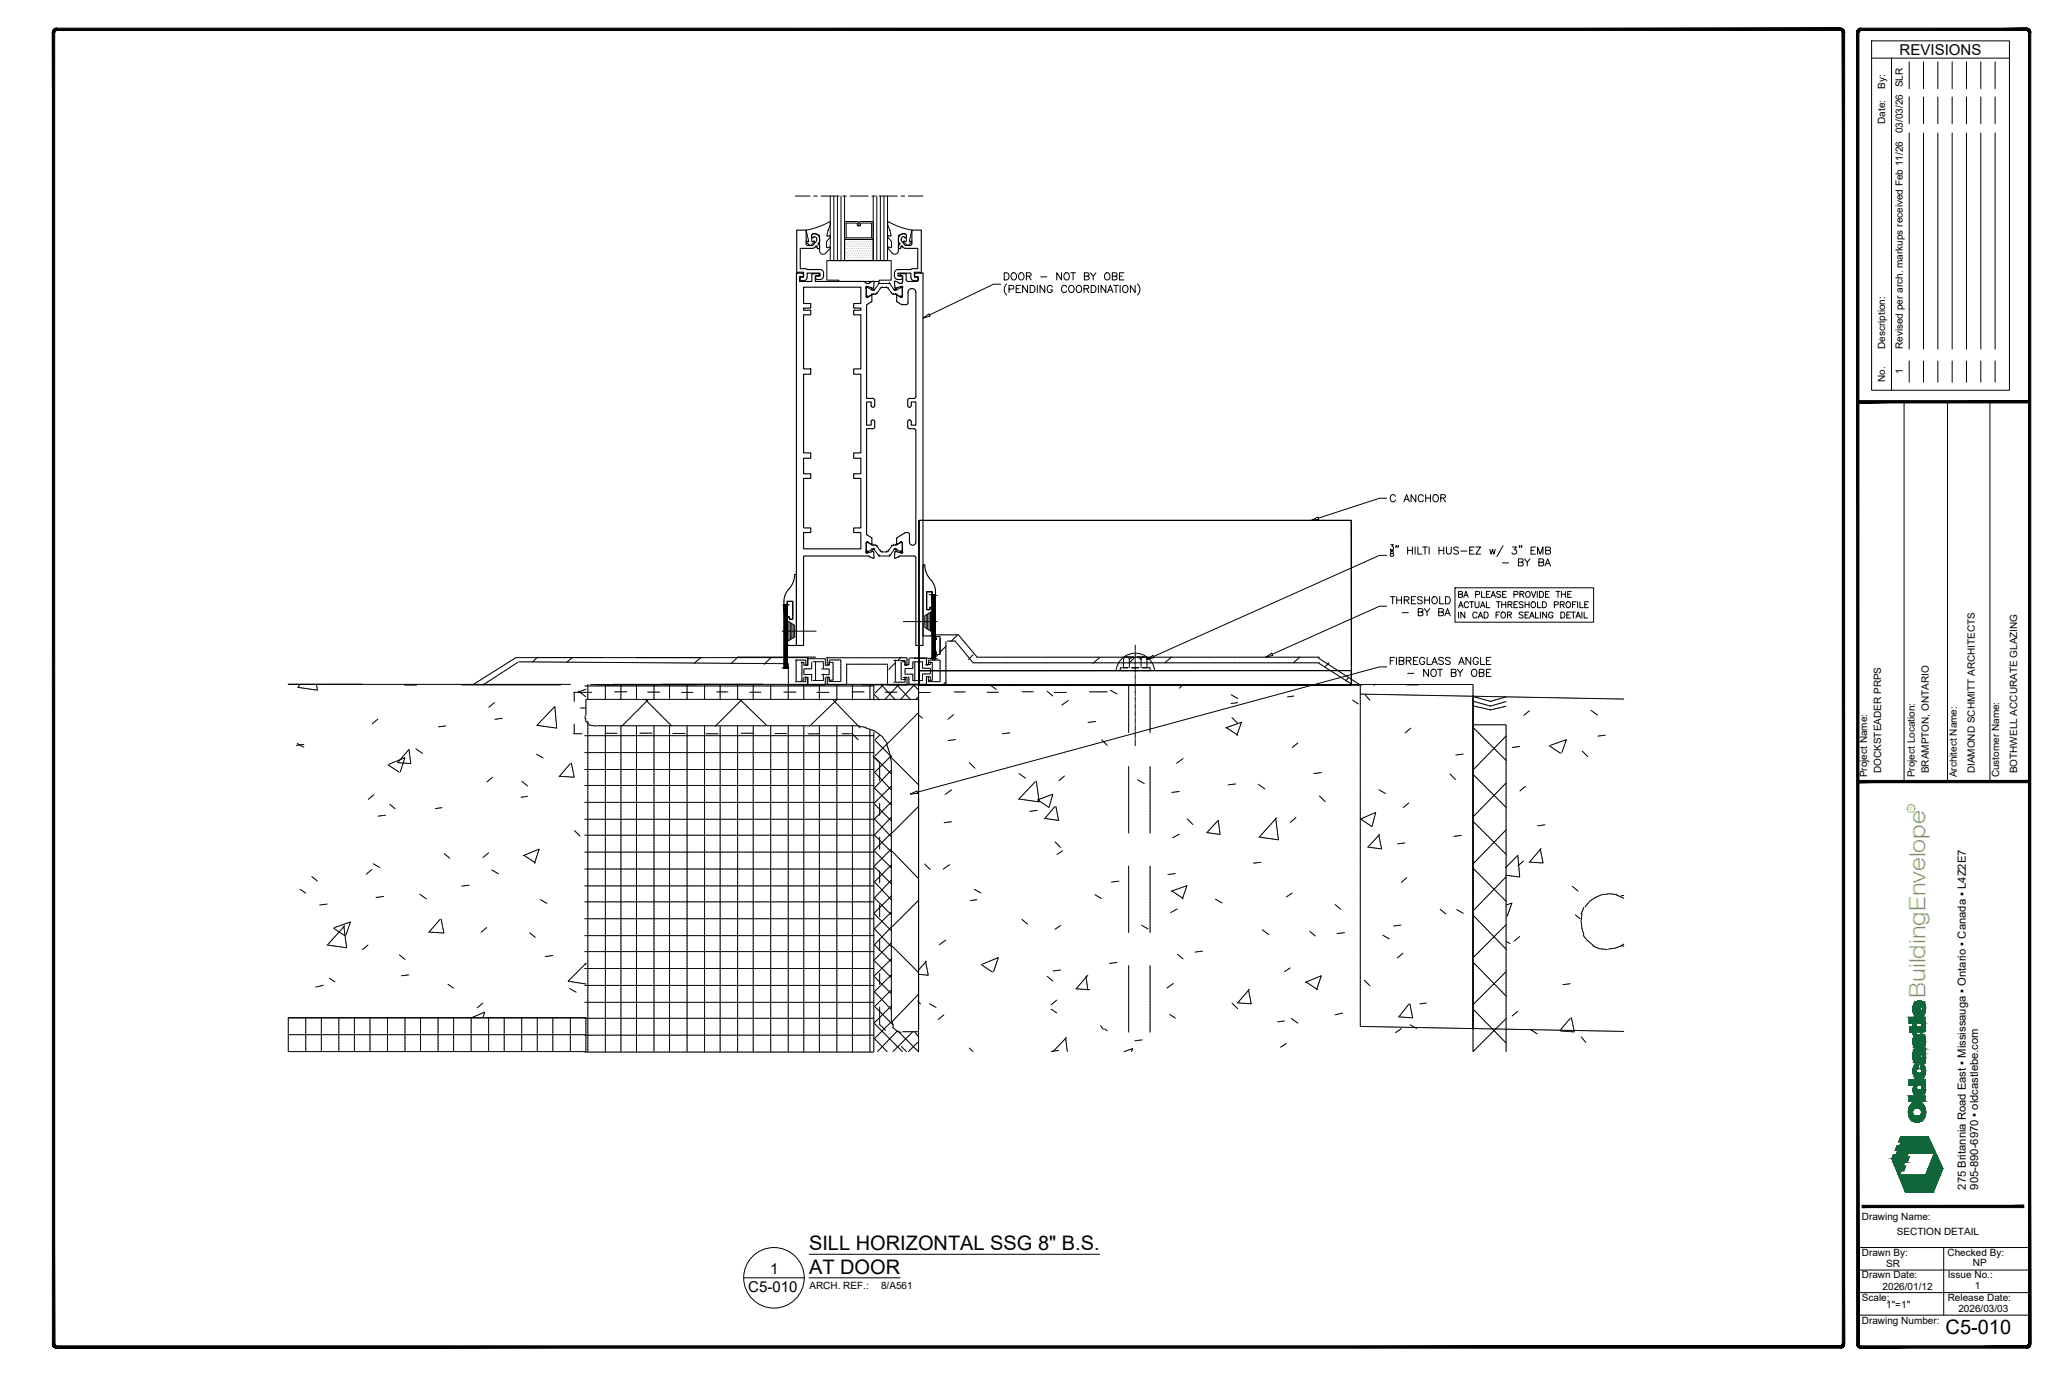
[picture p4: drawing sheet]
<svg xmlns="http://www.w3.org/2000/svg" width="914mm" height="610mm" viewBox="0 0 914 610" stroke-linecap="round" stroke-linejoin="round" font-family="sans-serif">
<defs><g id="words">
<text font-size="10" fill="#88c346" x="853.8" y="442.3" transform="rotate(-90 853.8 442.3)">BuildingEnvelope</text>
<g font-size="8.9">
<text x="358.8" y="554.2">SILL HORIZONTAL SSG 8&quot; B.S.</text>
<text x="358.8" y="564.6">AT DOOR</text>
<text x="862.8" y="591.6">C5-010</text>
</g>
<g font-size="6.7">
<text x="842.4" y="24.3">REVISIONS</text>
<text x="341.5" y="564.8">1</text>
<text x="331.8" y="572.7">C5-010</text>
</g>
<g font-size="5">
<text x="871.7" y="527.5" transform="rotate(-90 871.7 527.5)">275 Britannia Road East ▪ Mississauga ▪ Ontario ▪ Canada ▪ L4Z2E7</text>
<text x="877.2" y="527.5" transform="rotate(-90 877.2 527.5)">905-890-6970 ▪ oldcastlebe.com</text>
</g>
<g font-size="4.4">
<text x="836" y="39.3" transform="rotate(-90 836 39.3)">By:</text>
<text x="836" y="54.9" transform="rotate(-90 836 54.9)">Date:</text>
<text x="843.8" y="59.1" transform="rotate(-90 843.8 59.1)">03/03/26 SLR</text>
<text x="836" y="154.8" transform="rotate(-90 836 154.8)">Description:</text>
<text x="843.8" y="154.8" transform="rotate(-90 843.8 154.8)">Revised per arch. markups received Feb 11/26</text>
<text x="843.8" y="165.6" transform="rotate(-90 843.8 165.6)">1</text>
<text x="836" y="169.5" transform="rotate(-90 836 169.5)">No.</text>
<text x="828" y="344.6" transform="rotate(-90 828 344.6)">Project Name:</text>
<text x="834.2" y="342.8" transform="rotate(-90 834.2 342.8)">DOCKSTEADER PRPS</text>
<text x="849.2" y="344.6" transform="rotate(-90 849.2 344.6)">Project Location:</text>
<text x="855.3" y="342.8" transform="rotate(-90 855.3 342.8)">BRAMPTON, ONTARIO</text>
<text x="867.8" y="344.6" transform="rotate(-90 867.8 344.6)">Architect Name:</text>
<text x="875.7" y="342.9" transform="rotate(-90 875.7 342.9)">DIAMOND SCHMITT ARCHITECTS</text>
<text x="886.6" y="344.6" transform="rotate(-90 886.6 344.6)">Customer Name:</text>
<text x="894.6" y="342.8" transform="rotate(-90 894.6 342.8)">BOTHWELL ACCURATE GLAZING</text>
<text x="825.6" y="540.9">Drawing Name:</text>
<text x="841.1" y="547.7">SECTION DETAIL</text>
<text x="825.6" y="556.7">Drawn By:</text>
<text x="863.6" y="556.8">Checked By:</text>
<text x="836.4" y="561.8">SR</text>
<text x="874.9" y="561.4">NP</text>
<text x="825.6" y="566.7">Drawn Date:</text>
<text x="863.7" y="566.6">Issue No.:</text>
<text x="358.9" y="571.6">ARCH. REF.:</text>
<text x="390.7" y="571.6">8/A561</text>
<text x="834.9" y="571.8">2026/01/12</text>
<text x="875.7" y="571.6">1</text>
<text x="825.6" y="576.6">Scale:</text>
<text x="836.4" y="579.9">1&quot;=1&quot;</text>
<text x="863.7" y="576.7">Release Date:</text>
<text x="868.4" y="581.8">2026/03/03</text>
<text x="825.6" y="587">Drawing Number:</text>
</g>
<text font-size="2.1" fill="#88c346" x="848.1" y="359.1" transform="rotate(-90 848.1 359.1)">R</text>
</g></defs>
<!-- layer: Thermal -->
<g fill="none" stroke="#000" stroke-width=".44">
<path d="M384.1 131.3h.1M384.1 127.9h.1M384.1 127.9v3.4M384.1 131.3l.4 .4M384.5 127.5l-.4 .4M384.5 131.7h.1M384.5 127.5h.1M384.5 127.5h.2M384.5 131.7h.2M384.7 127.5h.1M384.7 131.7h.1M384.8 131.6l-.1 .1"/>
<path d="M384.8 131.6h.1M384.8 127.5h.1M384.8 127.5l1.8 1M386.6 128.5l.6 .2M386.6 130.6h.1M386.6 128.5h.1M386.6 130.6l-1.8 1M387.2 130.5l-.6 .1M387.2 130.5h.1M387.2 128.7h.1M387.2 128.7h.3M387.2 130.5h.8"/>
<path d="M387.5 128.7h.1M387.7 128.5l-.2 .2M387.7 128.5h.1M388 130.5h.1M388.9 130l-.9 .5M388.9 130h.1M389.6 125.8h.1M389.6 125.8l-1.9 2.7M389.9 125.7l-.3 .1M389.9 125.7h.1M389.9 125.7h4.5M390.4 127.9h.1"/>
<path d="M390.4 127.9l-1.5 2.1M391.2 127.5l-.8 .4M391.2 127.5h.1M391.2 127.5h1.9M393.1 127.5l.8 .4M393.1 127.5h.1M393.9 127.9h.1M393.9 127.9l1.5 2.1M394.4 125.7l.2 .1M394.4 125.7h.1M394.6 125.8h.1M394.6 125.8l1.9 2.7"/>
<path d="M395.4 130h.1M395.4 130l.8 .5M396.2 130.5h.1M396.2 130.5h.9M396.5 128.5h.1M396.5 128.5l.3 .2M396.8 128.7h.1M396.8 128.7h.3M397.1 130.5l.6 .1M397.1 130.5h.1M397.1 128.7h.1M397.7 128.5l-.6 .2"/>
<path d="M397.7 130.6h.1M397.7 128.5h.1M397.7 130.6l1.7 1M399.4 131.6l.1 .1M399.4 131.6h.1M399.4 127.5h.1M399.4 127.5l-1.7 1M399.5 127.5h-.1M399.5 131.7h.1M399.5 127.5h.1M399.5 127.5h.2M399.5 131.7h.2"/>
<path d="M399.7 127.5l.4 .4M399.7 131.7h.1M399.7 127.5h.1M400.1 131.3l-.4 .4M400.1 127.9h.1M400.1 131.3h.1M400.1 127.9v3.4M384.1 244.3l.4 .4M384.1 244.3h.1M384.1 240.9h.1M384.1 240.9v3.4M384.5 240.5l-.4 .4"/>
<path d="M384.5 244.7h.1M384.5 240.5h.1M384.5 240.5h.2M384.5 244.7h.2M384.7 240.5h.1M384.7 244.7h.1M384.8 244.7h-.1M384.8 244.7h.1M384.8 240.5h.1M384.8 240.5l1.8 1M386.6 241.5l.6 .2M386.6 243.7h.1"/>
<path d="M386.6 241.5h.1M386.6 243.7l-1.8 1M387.2 243.5l-.6 .2M387.2 243.5h.1M387.2 241.7h.1M387.2 241.7h.8M387.2 243.5h.3M387.5 243.5l.2 .1M387.5 243.5h.1M387.7 243.6h.1M387.7 243.6l1.9 2.8M388 241.7l.9 .4"/>
<path d="M388 241.7h.1M388.9 242.1h.1M388.9 242.1l1.5 2.2M389.6 246.4l.3 .1M389.6 246.4h.1M389.9 246.5h.1M389.9 246.5h4.5M390.4 244.3h.1M390.4 244.3l.8 .4M391.2 244.7h.1M391.2 244.7h1.9M393.1 244.7h.1"/>
<path d="M393.9 244.3l-.8 .4M393.9 244.3h.1M394.4 246.5h.1M394.6 246.4l-.2 .1M394.6 246.4h.1M395.4 242.1h.1M395.4 242.1l-1.5 2.2M396.2 241.7l-.8 .4M396.2 241.7h.1M396.2 241.7h.9M396.5 243.6h.1M396.5 243.6l-1.9 2.8"/>
<path d="M396.8 243.5l-.3 .1M396.8 243.5h.1M396.8 243.5h.3M397.1 243.5l.6 .2M397.1 243.5h.1M397.1 241.7h.1M397.7 241.5l-.6 .2M397.7 243.7h.1M397.7 241.5h.1M397.7 243.7l1.7 1M399.4 244.7h.1M399.4 240.5h.1"/>
<path d="M399.4 240.5l-1.7 1M399.5 240.5h-.1M399.5 244.7h.1M399.5 240.5h.1M399.5 240.5h.2M399.5 244.7h.2M399.7 240.5l.4 .4M399.7 244.7h.1M399.7 240.5h.1M400.1 244.3l-.4 .4M400.1 240.9h.1M400.1 244.3h.1"/>
<path d="M400.1 240.9v3.4"/>
</g>
<!-- layer: _OBE_aluminum -->
<g fill="none" stroke="#000" stroke-width=".5">
<path d="M353.3 102h4.2v6.1l.5 .7h2.4l1.8-2.1-.4-1.5-.8-.3-.4 .5a.98 .98 0 0 1-.6-1.4 .98 .98 0 0 1 1.4-.4 2.6 2.6 0 0 1 2 1.9 2.6 2.6 0 0 1-.7 2.6l.8 .9-.1 1-.5 .2-.5-.2-.4-1-1.4 1.1h-5.7v9h2.6l.4 .4h5.7a2.3 2.3 0 0 1 1.6 3.1 2.3 2.3 0 0 1-3.3 1.1l-.2-1.2 1.9-.2v-1.2h-5.7v1.8a1.72 1.72 0 0 1-1.3 1.5 1.72 1.72 0 0 1-1.8-.7l.1-.8h1.5v-2.2h-2.5l-.6 .4zM399 104.4a1.62 1.62 0 0 1 1.6-.9 1.62 1.62 0 0 1 1.4 1.2l-.6 .8-.6-.6-.8 .3-.3 1.5 1.8 2.1h2.4l.5-.7v-6.1h4.2v19.1l-.6-.4h-2.5v2.2h1.3a.94 .94 0 0 1-.5 1.6l-1.3-.1-.8-.6-.3-2.7h-5.7v1.2h1.7a.94 .94 0 0 1-.5 1.6 2.16 2.16 0 0 1-2.7-1.1l-.1-.5a2.36 2.36 0 0 1 .7-2.5l.9-.3h5.7l.4-.4h2.7v-9h-5.8l-1.3-1.1-.4 1-.6 .2-.4-.2-.1-1 .8-.9a2.77 2.77 0 0 1-.2-3.7zM356.4 127.3h25.3v7.3h-3.1v2h3.1v.9h-3.1v2.1h3.1v24h-3.1v2.3h3.1v34.9h-3.1v2.4h3.1v6.9h-3.1v2h3.1v22h-3.1v2h3.1v7.2h-25.3v-7.2h3.1v-2h-3.1v-22h3.1v-2h-3.1v-6.9h3.1v-2.4h-3.1v-34.9h3.1v-2.3h-3.1v-24h3.1v-2.1h-3.1v-.9h3.1v-2h-3.1zM361.8 122.3l-.3 .3v2.2h21.7l.9 .9 1.4-.1 1.7-.9 .4 .3M361.8 122.3h1.4l.3-.3-.5-.7-3 .2v3.3h-5.4v-2.1h1a.79 .79 0 0 0 .7-.8 .79 .79 0 0 0-.7-.8h-2.4v165.1h3.2v-39.7h28.9l1.9 1 .4-.2-.2-2.5-.4-.5-2.5 .9a.41 .41 0 0 1-.6-.2 .41 .41 0 0 1 .2-.5l.1-4.1 .5-.1 1.6 1 .3-.2M384.4 131.9h.3M384.5 135l-.2 .4v41.2l3.4 .3 .2 2.9a.79 .79 0 0 1-.8 .8 .79 .79 0 0 1-.8-.8v-1.6h-2v10.3h2v-1.6a.79 .79 0 0 1 .8-.8 .79 .79 0 0 1 .8 .8l-.2 2.9-3.4 .3v46.7l.2 .4M386.6 131.1l-.3-.2-1.6 1M386.6 131.1v2.6l-2.1 1.3M387.3 127.6l-.5 .4-.4-.5-1.9-.5a.41 .41 0 0 0-.6 .2 .41 .41 0 0 0 .2 .5v3.9l.3 .3M387.6 125l-.3 2.5M396.6 125l.4-.3 1.9 1 1.1-.1 .1-.5"/>
<path d="M396.6 125l.3 2.5M396.9 127.6l.6 .4 .4-.5 1.9-.5a.4 .4 0 0 1 .5 .2 .4 .4 0 0 1-.2 .5v3.9l-.3 .3M399.6 131.9h.2M400 122.3l.3 .3-.2 2.5M400 122.3l-1-.1 .4-.8h2.3l.2 2.9 .7 .5 4.2-.1 .5-.7v-1.2l-.4-.2M406.9 122.7l-.6-.1a.79 .79 0 0 1-.8-.7 .79 .79 0 0 1 .8-.8h3v165.1h-3.2v-39.2l-.8-.5h-6.4l-1.9 1-.3-.2 .1-2.5 .5-.5 2.5 .9a.41 .41 0 0 0 .5-.2 .41 .41 0 0 0-.2-.5v-4.1l-.6-.1-1.8 1v-2.8l3.8-2.4 1.3 .1 .5 .7v3.4a1.41 1.41 0 0 0 1.4 1.4 1.41 1.41 0 0 0 1.4-1.4v-49.4l-.4-.8-2.9-.3-.3-2.9a.78 .78 0 0 1 .8-.8 .78 .78 0 0 1 .8 .8v1.6h2v-10.3h-2v1.6a.79 .79 0 0 1-.8 .8 .79 .79 0 0 1-.8-.8l.3-2.9 2.9-.3 .4-.7v-46.4a1.74 1.74 0 0 0-1.7-1.5 1.74 1.74 0 0 0-1.7 1.5v4.8l-.3 .5-.5 .2a4.3 4.3 0 0 1-4.2-1.3v-2.8l1.9 1M384.5 237.2l2.1 1.3v2.6M599.1 230.7h-191.6v72.9M599.2 230.7l.1 14.4M352.4 254.7h.8v31.5h-3.2l-.6-.3-.2-.5v-5.2l.4-.4-.4-.4v-5.6l.7-.2 .3 .9 1.4-.1v-7.8h-2.6v1.3l-1.4 .1a9.3 9.3 0 0 1 3.2-8l1.3-2.9zM409.3 250.4h.8a10.7 10.7 0 0 0 3.5 7.8l1.1 2.7 .2 2.9-1.4-.2v-1.3h-2.6v7.9l1.4 .1 .2-1 .8 .2v5.7l-.4 .4 .4 .4v5.1l-.3 .6-.5 .2h-3.2zM599.3 245.1v.1"/>
<path d="M599.3 245.2v22.9M599.3 268.1v.1M599.3 268.2v23M407.6 297.3l-.1 .1M464.9 297.3h-57.3M465 297.3h-.1M507.6 297.3h-42.6M507.7 297.3h-.1M550.3 297.3h-42.6M550.4 297.3h-.1M550.4 297.3l48.9 .1M599.3 291.2v.1"/>
<path d="M599.3 291.3v12.3l-176.8 .1M599.3 298.9v.1M407.5 303.6l.1 .1M407.5 303.6h.1M407.6 303.7h14.7M407.6 303.6h16.7M422.4 303.7h.1M443.8 303.7h-.1M465.1 303.7h-.1M469.5 303.6h.1M486.4 303.7h.1M492.1 303.6h.1"/>
<path d="M559.9 303.6h.1M571.9 303.6l-.1 .1M582.5 303.6h.1M593.2 303.6h.1M599.3 303.6h-.1"/>
</g>
<!-- layer: Accessory -->
<g fill="#000" stroke="#000" stroke-width=".44">
<path d="M348.9 268.1h.3z"/>
<path d="M347.9 268.1h1.3zM347.9 268.1h1.3z"/>
<path d="M347.9 268.1h1.3zM347.8 268.1h1.4z"/>
<path d="M347.8 268.1h1.4zM347.8 268.1h1.4z"/>
<path d="M347.8 268.1l1.4 .1zM347.7 268.2h1.5z"/>
<path d="M347.7 268.2h1.5zM347.7 268.2h1.5z"/>
<path d="M347.7 268.2l1.5 .1zM347.7 268.2l1.5 .1z"/>
<path d="M347.7 268.3h1.5zM347.7 268.3h1.5z"/>
<path d="M347.7 268.3l1.5 .1zM347.7 268.3l1.5 .1z"/>
<path d="M347.7 268.4l1.5 27.7v-27.7zM347.7 268.4l1.5 27.7h-1.5z"/>
<path d="M413.3 263.9h.3zM413.3 263.9h.3z"/>
<path d="M413.3 263.9h1.3zM413.3 263.9h1.3z"/>
<path d="M413.3 263.9h1.4zM413.3 263.9h1.4z"/>
<path d="M413.3 263.9h1.4zM413.3 263.9h1.4z"/>
<path d="M413.3 263.9h1.4zM413.3 263.9h1.4z"/>
<path d="M413.3 263.9l1.5 .1zM413.3 263.9l1.5 .1z"/>
<path d="M413.3 264h1.5zM413.3 264h1.5z"/>
<path d="M413.3 264h1.5zM413.3 264h1.5z"/>
<path d="M413.3 264l1.5 .1zM413.3 264l1.5 .1z"/>
<path d="M413.3 264.1h1.5zM413.3 264.1h1.5z"/>
<path d="M413.3 264.1l1.5 27.7v-27.7zM413.3 264.1l1.5 27.7h-1.5z"/>
<path d="M347.9 296.3h1.1zM347.9 296.3h1z"/>
<path d="M347.9 296.3h1.1zM347.9 296.3h1.1z"/>
<path d="M347.8 296.3h1.2zM347.8 296.3h1.2z"/>
<path d="M347.8 296.3h1.2zM347.8 296.3h1.2z"/>
<path d="M347.8 296.3h1.2zM347.8 296.3h1.2z"/>
<path d="M347.8 296.3h1.3zM347.8 296.3h1.2z"/>
<path d="M347.8 296.2h1.3zM347.8 296.2l1.3 .1z"/>
<path d="M347.7 296.2h1.4zM347.7 296.2h1.4z"/>
<path d="M347.7 296.2h1.4zM347.7 296.2h1.4z"/>
<path d="M347.7 296.2h1.4zM347.7 296.2h1.4z"/>
<path d="M347.7 296.2h1.4zM347.7 296.2h1.4z"/>
<path d="M347.7 296.2h1.5zM347.7 296.2h1.4z"/>
<path d="M347.7 296.1h1.5zM347.7 296.1l1.5 .1z"/>
<path d="M347.7 296.1h1.5zM347.7 296.1h1.5z"/>
<path d="M347.7 296.1h1.5zM347.7 296.1h1.5z"/>
<path d="M347.7 296.1h1.5zM347.7 296.1h1.5z"/>
<path d="M413.5 292.1h1.1zM413.5 292.1h1.1z"/>
<path d="M413.5 292.1h1.1zM413.5 292.1h1.1z"/>
<path d="M413.5 292.1h1.2zM413.5 292.1h1.1z"/>
<path d="M413.5 292h1.2zM413.5 292l1.2 .1z"/>
<path d="M413.4 292h1.3zM413.4 292h1.3z"/>
<path d="M413.4 292h1.3zM413.4 292h1.3z"/>
<path d="M413.4 292h1.3zM413.4 292h1.3z"/>
<path d="M413.4 292h1.4zM413.4 292h1.3z"/>
<path d="M413.4 292h1.4zM413.4 292h1.4z"/>
<path d="M413.4 292h1.4zM413.4 292h1.4z"/>
<path d="M413.3 291.9h1.5zM413.3 291.9l1.5 .1z"/>
<path d="M413.3 291.9h1.5zM413.3 291.9h1.5z"/>
<path d="M413.3 291.9h1.5zM413.3 291.9h1.5z"/>
<path d="M413.3 291.9h1.5zM413.3 291.9h1.5z"/>
<path d="M413.3 291.9h1.5zM413.3 291.9h1.5z"/>
<path d="M413.3 291.8h1.5zM413.3 291.8l1.5 .1z"/>
</g>
<path d="M349.2 268l-1.5 .4v27.7l.2 .2 1.3-.2v-29.2l.3-.2h1.9l.1 7.7h-1.2l-.3-.9-.8 .1M413.3 269.3h-.8l-.3 .9-1.2-.1 .1-7.7h1.9l.3 .3v29.1l1.3 .3M413.4 263.8h.1M413.4 263.8l1.2 .1M414.6 263.9l.2 .2v27.7l-.2 .3" fill="none" stroke="#000" stroke-width=".44"/>
<!-- layer: _OBE_silicone -->
<path d="M366.7 115.5h28.5v8.7h-5.3v.6h-17.9v-.6h-5.3zM367.2 102.2l1-2.5v-1.1l-.4-.2-5.1 2.3-5.2 1.3 1.2 5.2-1-.3-.2 .2 1.5 1.6h.7M367.2 102.2l-.5 2.3h1.1M367.8 104.5l.4 .1v.5l-1.7 2v2.3l.3 .4 1.2-.3 .2 .4-2 2.3a1.59 1.59 0 0 1-1.7 .4 1.59 1.59 0 0 1-1.1-1.4v-6.7l-1.4-.7a1.3 1.3 0 0 0-2.1 .9l.1 2.5 1-.3 .2 .2-1.5 1.6M394 104.5l-.3 .1-.1 .5 1.7 2 .1 2.3-.4 .4-1.2-.3-.2 .4 2 2.3a1.59 1.59 0 0 0 1.8 .4 1.59 1.59 0 0 0 1-1.4v-6.7l1.5-.7a1.29 1.29 0 0 1 2.1 .9l-.2 2.5-1-.3-.1 .2 1.5 1.6M394.6 102.2l.5 2.3h-1.1M394.6 102.2l-1-2.5 .1-1.1 .3-.2 5.1 2.3 5.3 1.3-1.2 5.2 1-.3 .2 .2-1.5 1.6h-.7" fill="none" stroke="#000" stroke-width=".44"/>
<!-- layer: Fastener -->
<path d="M346.9 279.8h15M349.2 275.3l3.2 1.9v5.2l-3.2 2zM349.8 275.7v8.3M350.5 276.1v7.5M351.1 276.5v6.7M351.8 276.9v5.9M400.6 275.6h15M410.1 273l3.2-1.9v9l-3.2-2zM410.7 272.6v5.9M411.4 272.2v6.7M412 271.8v7.5M412.6 271.5v8.2" fill="none" stroke="#000" stroke-width=".44"/>
<!-- layer: _OBE_hidden -->
<g fill="none" stroke="#000" stroke-width=".44">
<path d="M352.7 86.9h6.5M360.8 86.9h1.7M364.1 86.9h8M373.7 86.9h1.7M377 86.9h8M386.6 86.9h1.7M389.9 86.9h8M399.5 86.9h1.7M402.8 86.9h6.5M499.5 291.2h3.1M500.8 292.4a1.31 1.31 0 0 0-1.3-1.2 1.31 1.31 0 0 0-1.3 1.2v3.6h2h-3.4v1.3h3.4M500.8 292.4v3.6"/>
<path d="M501.8 296h3.2M501.8 297.3h3.2M502.6 291.3l-1.8 1.1M503.4 286v2.3M503.4 288.7v.4M503.4 289.6v2M503.4 292v.4M503.4 292.8v2M503.4 295.2v.4M503.4 296v2M503.4 298.4v.4M503.4 299.2v2"/>
<path d="M504.2 291.3l1.8 1.1M504.2 291.2h3.1M506 292.4a1.31 1.31 0 0 1 1.3-1.2 1.31 1.31 0 0 1 1.3 1.2v3.6h-2h3.4v1.3h-3.4M506 292.4v3.6M503.4 301.7v.4M503.4 302.5v2M503.4 304.9v.4M503.4 305.7v2M503.4 308.1v.4M503.4 308.9v2M503.4 311.3v.4M503.4 312.1v2.1"/>
<path d="M503.4 314.6v.4M503.4 315.4v2M503.4 317.8v.4M503.4 318.6v2M503.4 321v.4M503.4 321.8v2M503.4 324.2v.4M503.4 325v2.1M503.4 327.5v.4M503.4 328.3v2.3"/>
</g>
<!-- layer: _OBE_glass -->
<path d="M368.2 86.9v28.6h6.3v-28.6M369.8 86.9v28.6M371.4 86.9v28.6M372.9 86.9v28.6M374.7 98.4l5.4-.2 .6 .2 .2 .6 .2-.6 .5-.2 5.2 .1 .4 .7v6.7l-.7 .4h-11.5l-.5-.7zM380.9 99v1.1h-.7v-1.2h-5v6.5h11.3v-6.5h-4.9v1.2h-.7M387.2 86.9v28.6h6.4v-28.6M388.8 86.9v28.6M390.4 86.9v28.6M392 86.9v28.6M374.5 106.2h12.7v9.3h-12.7z" fill="none" stroke="#000" stroke-width=".44"/>
<g fill="#000" stroke="#000" stroke-width=".44">
<circle cx="374.8" cy="110.2" r=".02"/>
<circle cx="374.8" cy="114.1" r=".02"/>
<circle cx="374.8" cy="112.1" r=".02"/>
<circle cx="374.8" cy="108.2" r=".02"/>
<circle cx="374.8" cy="106.2" r=".02"/>
<circle cx="375.3" cy="111.1" r=".02"/>
<circle cx="375.3" cy="113.1" r=".02"/>
<circle cx="375.3" cy="109.2" r=".02"/>
<circle cx="375.3" cy="115.1" r=".02"/>
<circle cx="375.3" cy="107.2" r=".02"/>
<circle cx="375.8" cy="112.1" r=".02"/>
<circle cx="375.8" cy="114.1" r=".02"/>
<circle cx="375.8" cy="110.2" r=".02"/>
<circle cx="375.8" cy="108.2" r=".02"/>
<circle cx="375.8" cy="106.2" r=".02"/>
<circle cx="376.3" cy="113.1" r=".02"/>
<circle cx="376.3" cy="111.1" r=".02"/>
<circle cx="376.3" cy="107.2" r=".02"/>
<circle cx="376.3" cy="115.1" r=".02"/>
<circle cx="376.3" cy="109.2" r=".02"/>
<circle cx="376.8" cy="110.2" r=".02"/>
<circle cx="376.8" cy="108.2" r=".02"/>
<circle cx="376.8" cy="106.2" r=".02"/>
<circle cx="376.8" cy="114.1" r=".02"/>
<circle cx="376.8" cy="112.1" r=".02"/>
<circle cx="377.3" cy="115.1" r=".02"/>
<circle cx="377.3" cy="111.1" r=".02"/>
<circle cx="377.3" cy="113.1" r=".02"/>
<circle cx="377.3" cy="109.2" r=".02"/>
<circle cx="377.3" cy="107.2" r=".02"/>
<circle cx="377.8" cy="110.2" r=".02"/>
<circle cx="377.8" cy="108.2" r=".02"/>
<circle cx="377.8" cy="114.1" r=".02"/>
<circle cx="377.8" cy="112.1" r=".02"/>
<circle cx="377.8" cy="106.2" r=".02"/>
<circle cx="378.3" cy="115.1" r=".02"/>
<circle cx="378.3" cy="113.1" r=".02"/>
<circle cx="378.3" cy="111.1" r=".02"/>
<circle cx="378.3" cy="109.2" r=".02"/>
<circle cx="378.3" cy="107.2" r=".02"/>
<circle cx="378.8" cy="108.2" r=".02"/>
<circle cx="378.8" cy="114.1" r=".02"/>
<circle cx="378.8" cy="112.1" r=".02"/>
<circle cx="378.8" cy="110.2" r=".02"/>
<circle cx="378.8" cy="106.2" r=".02"/>
<circle cx="379.3" cy="109.2" r=".02"/>
<circle cx="379.3" cy="107.2" r=".02"/>
<circle cx="379.3" cy="115.1" r=".02"/>
<circle cx="379.3" cy="113.1" r=".02"/>
<circle cx="379.3" cy="111.1" r=".02"/>
<circle cx="379.8" cy="114.1" r=".02"/>
<circle cx="379.8" cy="112.1" r=".02"/>
<circle cx="379.8" cy="108.2" r=".02"/>
<circle cx="379.8" cy="110.2" r=".02"/>
<circle cx="379.8" cy="106.2" r=".02"/>
<circle cx="380.3" cy="115.1" r=".02"/>
<circle cx="380.3" cy="111.1" r=".02"/>
<circle cx="380.3" cy="109.2" r=".02"/>
<circle cx="380.3" cy="107.2" r=".02"/>
<circle cx="380.3" cy="113.1" r=".02"/>
<circle cx="380.8" cy="108.2" r=".02"/>
<circle cx="380.8" cy="112.1" r=".02"/>
<circle cx="380.8" cy="110.2" r=".02"/>
<circle cx="380.8" cy="114.1" r=".02"/>
<circle cx="380.8" cy="106.2" r=".02"/>
<circle cx="381.3" cy="113.1" r=".02"/>
<circle cx="381.3" cy="111.1" r=".02"/>
<circle cx="381.3" cy="107.2" r=".02"/>
<circle cx="381.3" cy="115.1" r=".02"/>
<circle cx="381.3" cy="109.2" r=".02"/>
<circle cx="381.7" cy="108.2" r=".02"/>
<circle cx="381.7" cy="114.1" r=".02"/>
<circle cx="381.7" cy="112.1" r=".02"/>
<circle cx="381.7" cy="110.2" r=".02"/>
<circle cx="381.7" cy="106.2" r=".02"/>
<circle cx="382.2" cy="111.1" r=".02"/>
<circle cx="382.2" cy="115.1" r=".02"/>
<circle cx="382.2" cy="113.1" r=".02"/>
<circle cx="382.2" cy="109.2" r=".02"/>
<circle cx="382.2" cy="107.2" r=".02"/>
<circle cx="382.7" cy="112.1" r=".02"/>
<circle cx="382.7" cy="106.2" r=".02"/>
<circle cx="382.7" cy="114.1" r=".02"/>
<circle cx="382.7" cy="110.2" r=".02"/>
<circle cx="382.7" cy="108.2" r=".02"/>
<circle cx="383.2" cy="115.1" r=".02"/>
<circle cx="383.2" cy="111.1" r=".02"/>
<circle cx="383.2" cy="113.1" r=".02"/>
<circle cx="383.2" cy="109.2" r=".02"/>
<circle cx="383.2" cy="107.2" r=".02"/>
<circle cx="383.7" cy="114.1" r=".02"/>
<circle cx="383.7" cy="106.2" r=".02"/>
<circle cx="383.7" cy="112.1" r=".02"/>
<circle cx="383.7" cy="110.2" r=".02"/>
<circle cx="383.7" cy="108.2" r=".02"/>
<circle cx="384.2" cy="111.1" r=".02"/>
<circle cx="384.2" cy="115.1" r=".02"/>
<circle cx="384.2" cy="113.1" r=".02"/>
<circle cx="384.2" cy="109.2" r=".02"/>
<circle cx="384.2" cy="107.2" r=".02"/>
<circle cx="384.7" cy="112.1" r=".02"/>
<circle cx="384.7" cy="108.2" r=".02"/>
<circle cx="384.7" cy="114.1" r=".02"/>
<circle cx="384.7" cy="110.2" r=".02"/>
<circle cx="384.7" cy="106.2" r=".02"/>
<circle cx="385.2" cy="115.1" r=".02"/>
<circle cx="385.2" cy="113.1" r=".02"/>
<circle cx="385.2" cy="111.1" r=".02"/>
<circle cx="385.2" cy="109.2" r=".02"/>
<circle cx="385.2" cy="107.2" r=".02"/>
<circle cx="385.7" cy="110.2" r=".02"/>
<circle cx="385.7" cy="108.2" r=".02"/>
<circle cx="385.7" cy="112.1" r=".02"/>
<circle cx="385.7" cy="106.2" r=".02"/>
<circle cx="385.7" cy="114.1" r=".02"/>
<circle cx="386.2" cy="115.1" r=".02"/>
<circle cx="386.2" cy="113.1" r=".02"/>
<circle cx="386.2" cy="111.1" r=".02"/>
<circle cx="386.2" cy="109.2" r=".02"/>
<circle cx="386.2" cy="107.2" r=".02"/>
<circle cx="386.7" cy="112.1" r=".02"/>
<circle cx="386.7" cy="108.2" r=".02"/>
<circle cx="386.7" cy="106.2" r=".02"/>
<circle cx="386.7" cy="114.1" r=".02"/>
<circle cx="386.7" cy="110.2" r=".02"/>
<circle cx="387.2" cy="111.1" r=".02"/>
<circle cx="387.2" cy="115.1" r=".02"/>
<circle cx="387.2" cy="113.1" r=".02"/>
<circle cx="387.2" cy="109.2" r=".02"/>
<circle cx="387.2" cy="107.2" r=".02"/>
</g>
<!-- layer: _OBE_notbyobe -->
<g fill="none" stroke="#000" stroke-width=".44">
<path d="M215.7 299.8l-.5 .3M215.9 299.6l-.1 .1M216.2 299.5l-.1 .1M216.8 299.1l-.5 .3M217 299h-.1M217.9 298.4l-.8 .5M218.1 298.3l-.1 .1M218.3 298.2h-.1M219 297.7l-.6 .4M219.2 297.6l-.1 .1M219.4 297.5h-.1M220 297.1l-.5 .3"/>
<path d="M220.1 299.8l-.5 .4M220.2 296.9l-.1 .1M220.3 299.7h-.1M220.5 296.8l-.1 .1M220.5 299.5l-.1 .1M221.1 296.4l-.5 .3M221.2 299.1l-.6 .4M221.3 296.3h-.1M221.4 299l-.1 .1M221.5 296.1l-.1 .1M221.6 298.8l-.1 .1M222.2 295.7l-.6 .4"/>
<path d="M222.2 298.4l-.5 .4M222.4 295.6l-.1 .1M222.5 298.3l-.1 .1M222.6 295.4l-.1 .1M223.3 295l-.6 .4M223.3 297.7l-.7 .5M223.5 294.9l-.1 .1M223.5 297.6l-.1 .1M223.7 294.8h-.1M223.7 297.5h-.1M224.3 294.4l-.5 .3M224.4 297l-.6 .4"/>
<path d="M224.5 294.2l-.1 .1M224.6 296.9l-.1 .1M224.8 294.1l-.1 .1M224.8 296.8h-.1M225.4 293.7l-.5 .3M225.6 293.5l-.1 .1M225.7 296.2l-.8 .5M225.8 293.4l-.1 .1M225.9 296.1h-.1M226.5 293l-.6 .3M226.5 295.7l-.5 .3M226.7 292.9h-.1"/>
<path d="M226.7 295.5l-.1 .1M226.9 292.7l-.1 .1M226.9 295.4l-.1 .1M227.6 292.3l-.6 .4M227.6 295l-.6 .3M227.8 292.2l-.1 .1M227.8 294.8l-.1 .1M228 292.1h-.1M228 294.7l-.1 .1M228.6 294.3l-.5 .3M228.8 291.6h.9M228.8 291.5l-.7 .5"/>
<path d="M228.8 294.1l-.1 .1M229.1 294l-.1 .1M229.7 293.6l-.5 .3M229.8 291.6h.1M230 291.6h.2M230.1 293.4h.4M230.3 291.6h.6M230.6 293.4h.1M230.9 293.4h.1M231.1 291.6h.1M231.1 293.4h.6M231.3 291.6h.1"/>
<path d="M231.6 291.6h.6M231.9 293.4h.1M232.1 293.4h.2M232.3 291.6h.2M232.4 293.4h.6M232.6 291.6h.1M232.8 291.6h.7M233.1 293.4h.2M233.4 293.4h.1M233.6 291.6h.1M233.7 293.4h.6M233.9 291.6h.1"/>
<path d="M234.1 291.6h.6M234.4 293.4h.1M234.7 293.4h.1M234.9 291.6h.1M234.9 293.4l.7 .1M235.1 291.6h.2M235.4 291.6h.6M235.7 293.5h.1M235.9 293.5h.2M236.1 291.6h.2M236.2 293.5h.6M236.4 291.6h.1"/>
<path d="M236.6 293.1l-.4 .4M236.7 291.6h.6M236.7 292.9v.1M236.9 292.8h-.1M237 293.5h.1M237.2 293.5h.1M237.4 291.6h.1M237.5 293.5h.6M237.5 292.2l-.5 .5M237.7 292l-.1 .1M237.7 291.6h.1M237.8 291.9h-.1"/>
<path d="M237.9 291.6h.7M238.1 291.5h.5M238.2 293.5h.2M238.3 291.4l-.4 .4M238.5 293.5h.1M238.7 291.6h.1M238.7 291.5h.1M238.7 293.5h.7M238.9 291.6h.2M239 291.5h.1M239.2 291.6h.6M239.2 291.5h.6"/>
<path d="M239.5 293.5h.1M239.7 293.5h.2M240 291.6h.1M240 291.5h.1M240 293.5h.6M240.2 291.6h.1M240.2 291.5h.1M240.5 291.6h.6M240.5 291.5h.6M240.8 293.5h.1M241 293.5h.1M241.2 291.6h.2"/>
<path d="M241.2 291.5h.2M241.3 293.5h.6M241.5 291.6h.1M241.5 291.5h.1M241.7 291.6h.7M241.7 291.5h.7M242 293.5h.2M242.3 293.5h.1M242.5 291.6h.1M242.5 291.5h.1M242.5 293.5h.7M242.7 291.6h.2"/>
<path d="M242.8 291.5h.1M243 291.6h.6M243 291.5h.6M243.3 293.5h.1M243.6 293.5h.1M243.8 291.6h.1M243.8 291.5h.1M243.8 293.5h.6M244 291.6h.1M244 291.5h.2M244.3 291.6h.6M244.3 291.5h.6"/>
<path d="M244.6 293.5h.1M244.8 293.5h.2M245 291.6h.2M245 291.5h.2M245.1 293.5h.6M245.3 291.6h.1M245.3 291.5h.1M245.5 291.6h.7M245.6 291.5h.6M245.8 293.5h.2M246.1 293.5h.1M246.3 291.6h.1"/>
<path d="M246.3 291.5h.1M246.4 293.5h.6M246.6 291.6h.1M246.6 291.5h.1M246.8 291.6h.6M246.8 291.5h.7M247.1 293.5h.1M247.4 293.5h.1M247.6 291.6h.1M247.6 291.5h.1M247.6 293.5h.7M247.8 291.6h.2"/>
<path d="M247.8 291.5h.2M248.1 291.6h.6M248.1 291.5h.6M248.4 293.5h.1M248.6 293.5h.2M248.8 291.6h.2M248.9 291.5h.1M248.9 293.5h.6M249.1 291.6h.1M249.1 291.5h.1M249.4 291.6h.6M249.4 291.5h.6"/>
<path d="M249.7 293.5h.1M249.9 293.6h.1M250.1 291.6h.1M250.1 291.5h.2M250.2 293.6h.6M250.4 291.6h.1M250.4 291.5h.1M250.6 291.6h.7M250.6 291.5h.7M250.9 293.6h.2M251.4 291.6h.1M251.4 291.5h.1"/>
<path d="M251.4 293.6h.7M251.6 291.6h.2M251.7 291.5h.1M251.9 291.6h.6M251.9 291.5h.6M252 293l-.8 .6M252.2 293.6h.1M252.2 292.8l-.1 .1M252.4 293.6h.2M252.7 291.6h.1M252.7 291.5h.1M252.7 293.6h.6"/>
<path d="M252.8 292.4l-.5 .4M252.9 291.6h.1M252.9 291.5h.1M253 292.2l-.1 .1M253.2 291.6h.6M253.2 291.5h.6M253.2 292l-.1 .1M253.5 293.6h.1M253.7 293.6h.1M253.9 291.5h.2M254 293.6h.6M254.1 291.6l-.8 .4"/>
<path d="M254.2 291.6h.1M254.2 291.5h.1M254.4 291.6h.7M254.4 291.5h.7M254.7 293.6h.2M255 293.6h.1M255.2 291.6h.1M255.2 291.5h.1M255.2 293.6h.7M255.4 291.6h.2M255.5 291.5h.1M255.7 291.6h.6"/>
<path d="M255.7 291.5h.6M256 293.6h.1M256.3 293.6h.1M256.5 291.6h.1M256.5 291.5h.1M256.5 293.6h.6M256.7 291.6h.1M256.7 291.5h.2M257 291.6h.6M257 291.5h.6M257.3 293.6h.1M257.5 293.6h.2"/>
<path d="M257.7 291.6h.2M257.7 291.5h.2M257.8 293.6h.6M258 291.6h.1M258 291.5h.1M258.2 291.6h.7M258.3 291.5h.6M258.5 293.6h.2M258.8 293.6h.1M259 291.6h.1M259 291.5h.1M259.1 293.6h.6"/>
<path d="M259.3 291.6h.1M259.3 291.5h.1M259.5 291.6h.6M259.5 291.5h.7M259.8 293.6h.1M260.1 293.6h.1M260.3 291.6h.1M260.3 291.5h.1M260.3 293.6h.7M260.5 291.6h.2M260.5 291.5h.2M260.8 291.6h.6"/>
<path d="M260.8 291.5h.6M261.1 293.6h.1M261.3 293.6h.2M261.5 291.6h.2M261.6 291.5h.1M261.6 293.6h.6M261.8 291.6h.1M261.8 291.5h.1M262.1 291.6h.6M262.1 291.5h.6M262.4 293.6h.1M262.6 293.6h.1"/>
<path d="M262.8 291.6h.1M262.8 291.5h.2M262.9 293.6h.6M263.1 291.6h.1M263.1 291.5h.1M263.3 291.6h.7M263.3 291.5h.7M263.6 293.7h.2M263.9 293.7h.1M264.1 291.6h.1M264.1 291.5h.1M264.1 293.7h.7"/>
<path d="M264.3 291.6h.2M264.4 291.5h.1M264.6 291.6h.6M264.6 291.5h.6M264.9 293.7h.1M265.1 293.7h.2M265.4 291.6h.1M265.4 291.5h.1M265.4 293.7h.6M265.6 291.6h.1M265.6 291.5h.1M265.9 291.6h.6"/>
<path d="M265.9 291.5h.6M266.2 293.7h.1M266.4 293.7h.1M266.6 291.6h.2M266.6 291.5h.2M266.7 293.7h.6M266.9 291.6h.1M266.9 291.5h.1M267.1 291.6h.7M267.1 291.5h.5M267.4 293.7h.2M267.7 293.7h.1"/>
<path d="M267.9 291.6h.1M267.9 293.7h.7M268.1 291.6h.2M268.4 291.6h.6M268.7 293.7h.1M269 293.7h.1M269.2 291.6h.1M269.2 293.7h.6M269.4 291.6h.1M269.7 291.6h.6M270 293.7h.1M270.2 293.7h.2"/>
<path d="M270.4 291.6h.2M270.5 293.7h.6M270.7 291.6h.1M270.9 291.6h.7M271.2 293.7h.2M271.5 293.7h.1M271.7 291.6h.1M271.8 293.7h.6M272 291.6h.1M272.2 291.6h.6M272.5 293.7h.1M272.8 293.7h.1"/>
<path d="M273 291.6h.1M273 293.7h.7M273.2 291.6h.2M273.5 291.6h.6M273.8 293.7h.1M274 293.7h.2M274.2 291.6h.2M274.3 293.7h.6M274.5 291.6h.1M274.8 291.6h.6M275.1 293.7h.1M275.3 293.7h.1"/>
<path d="M275.5 291.6h.1M275.6 293.7h.6M275.8 291.6h.1M276 291.6h.7M276.3 293.7h.2M276.6 293.7h.1M276.8 291.6h.1M276.8 293.7h.7M277 291.6h.2M277.3 291.6h.6M277.6 293.7h.1M277.8 293.7l.2 .1"/>
<path d="M278.1 291.6h.1M278.1 293.8h.6M278.3 291.6h.1M278.6 291.6h.6M278.9 293.8h.1M279.1 293.8h.1M279.3 291.6h.2M279.4 293.8h.6M279.6 291.6h.1M279.8 291.6h.7M280.1 293.8h.2M280.4 293.8h.1"/>
<path d="M280.6 291.6h.1M280.6 293.8h.7M280.8 291.6h.2M281.1 291.6h.6M281.4 293.8h.1M281.7 293.8h.1M281.9 291.6h30.3M281.9 293.8h.6M282.7 293.8h.1M282.9 293.8h.2M283.2 293.8h.6M283.9 293.8h.2"/>
<path d="M284.2 293.8h.1M284.5 293.8h.6M285.2 293.8h.1M285.5 293.8h.1M285.7 293.8h.7M286.5 293.8h.1M286.7 293.8h.2M287 293.8h.6M287.8 293.8h.1M288 293.8h.1M288.3 293.8h.6M289 293.8h.2"/>
<path d="M289.3 293.8h.1M289.5 293.8h.7M290.3 293.8h.1M290.5 293.8h.2M290.8 293.8h.6M291.6 293.8h.1M291.8 293.8h.1M292.1 293.8l.6 .1M292.8 293.9h.2M293.1 293.9h.1M293.3 293.9h.7M294.1 293.9h.1"/>
<path d="M294.4 293.9h.1M294.6 293.9h.6M295.4 293.9h.1M295.6 293.9h.2M295.9 293.9h.6M296.6 293.9h.2M296.9 293.9h.1M297.2 293.9h.6M297.9 293.9h.1M298.2 293.9h.1M298.4 293.9h.7M299.2 293.9h.1"/>
<path d="M299.4 293.9h.2M299.7 293.9h.6M300.5 293.9h.1M300.7 293.9h.1M301 293.9h.6M301.7 293.9h.2M302 293.9h.1M302.2 293.9h.7M303 293.9h.1M303.2 293.9h.2M303.5 293.9h.6M304.3 293.9h.1"/>
<path d="M304.5 293.9h.1M304.8 293.9h.6M305.5 293.9h.2M305.8 293.9h.1M306 293.9h.7M306.8 293.9l.1 .1M307.1 294h.1M307.3 294h.6M308.1 294h.1M308.1 293.8l-.2 .3M308.3 293.7l-.1 .1M308.3 294h.2"/>
<path d="M308.5 293.5l-.1 .1M308.6 294h.6M309.1 293l-.5 .4M309.3 292.8l-.1 .1M309.3 294h.2M309.5 292.7l-.1 .1M309.6 294h.1M309.9 294h.6M310 292.2l-.4 .4M310.2 292l-.1 .1M310.4 291.9h-.1M310.6 294h.1"/>
<path d="M310.8 291.6l-.3 .2M310.9 294h.1M311.1 294h.7M311.9 294h.1M312.1 294h.2M312.3 291.6h.2M312.4 294h.6M312.6 291.6h.1M312.9 291.6h.6M313.2 294h.1M313.4 294h.1M313.6 291.6h.1"/>
<path d="M313.7 294h.6M313.9 291.6h.1M314.1 291.6h.7M314.4 294h.2M314.7 294h.1M314.9 291.6h.1M314.9 294h.7M315.1 291.6h.2M315.4 291.6h.6M315.7 294h.1M315.9 294h.2M316.2 291.6h.1"/>
<path d="M316.2 294h.6M316.4 291.6h.1M316.7 291.6h.6M317 294h.1M317.2 294h.1M317.4 291.6h.2M317.5 294h.6M317.7 291.6h.1M317.9 291.6h.7M318.2 294h.2M318.5 294h.1M318.7 291.6h.1"/>
<path d="M318.7 294h.7M318.9 291.6h.2M319.2 291.6h.6M319.5 294h.1M319.8 294h.1M320 291.6h.1M320 294h.6M320.2 291.6h.1M320.5 291.6h.6M320.8 294h.1M321 294h.2M321.2 291.6h.2"/>
<path d="M321.3 294l.6 .1M321.5 291.6h.1M321.7 291.6h.7M322 294.1h.2M322.3 294.1h.1M322.5 291.6h.1M322.6 294.1h.6M322.8 291.6h.1M323 291.6h.6M323.3 294.1h.1M323.6 294.1h.1M323.8 291.6h.1"/>
<path d="M323.8 294.1h.7M324 291.6h.2M324.3 291.6h.6M324.6 293.9l-.4 .3M324.6 294.1h.1M324.8 293.7l-.1 .1M324.8 294.1h.2M324.9 293.5l-.1 .1M325 291.6h.2M325.1 294.1h.6M325.3 291.6h.1M325.5 293l-.5 .4"/>
<path d="M325.6 291.6h.6M325.7 292.8l-.1 .1M325.8 292.6l-.1 .1M325.9 294.1h.1M326.1 294.1h.1M326.3 291.6h.1M326.4 294.1h.6M326.4 292.1l-.5 .4M326.6 291.9l-.1 .1M326.6 291.6h.1M326.7 291.7l-.1 .1M326.8 291.6h.7"/>
<path d="M327.1 294.1h.2M327.4 294.1h.1M327.6 291.3l-.8 .3M327.6 291.6h.1M327.6 294.1h.7M327.7 291.3h.1M327.8 291.6h.2M327.9 291.3h.2M328.1 291.6h.6M328.2 291.3h.6M328.4 294.1h.1M328.6 294.1h.2"/>
<path d="M328.9 291.6h.1M328.9 294.1h.6M329 291.3h.1M329.1 291.6h.1M329.2 291.3h.1M329.4 291.6h.6M329.5 291.3h.6M329.7 294.1h.1M329.9 294.1h.1M330.1 291.6h.2M330.2 294.1h.6M330.2 291.3h.1"/>
<path d="M330.4 291.6h.1M330.5 291.3h.1M330.6 291.6h.7M330.7 291.3h.7M330.9 294.1h.2M331.2 294.1h.1M331.4 291.6h.1M331.4 294.1h.7M331.5 291.3h.1M331.6 291.6h.2M331.7 291.3h.2M331.9 291.6h.6"/>
<path d="M332 291.3h.6M332.2 294.1h.1M332.5 294.1h.1M332.7 291.6h.1M332.7 294.1h.6M332.8 291.3h.1M332.9 291.6h.1M333 291.3h.1M333.2 291.6h.6M333.3 291.3h.6M333.5 294.1h.1M333.7 294.1h.2"/>
<path d="M333.9 291.6h.2M334 294.1h.6M334 291.3h.2M334.2 291.6h.1M334.3 291.3h.1M334.4 291.6h.7M334.5 291.3h.7M334.7 294.1h.2M335 294.1h.1M335.2 291.6h.1M335.3 294.1l.6 .1M335.3 291.3h.1"/>
<path d="M335.5 291.6h.1M335.6 291.3h.1M335.7 291.6h.6M335.8 291.3h.6M336 294.2h.1M336.3 294.2h.1M336.5 291.6h.1M336.5 294.2h.7M336.6 291.3h.1M336.7 291.6h.2M336.8 291.3h.2M337 291.6h.6"/>
<path d="M337.1 291.3h.6M337.3 294.2h.1M337.5 294.2h.2M337.7 291.6h.2M337.8 294.2h.6M337.8 291.3h.2M338 291.6h.1M338.1 291.3h.1M338.3 291.6h.6M338.3 291.3h.7M338.6 294.2h.1M338.8 294.2h.1"/>
<path d="M339 291.6h.1M339.1 294.2h.6M339.1 291.3h.1M339.2 294.2l-.3 .3M339.3 291.6h.1M339.4 291.3h.1M339.4 294l-.1 .1M339.5 291.6h.7M339.6 293.8l-.1 .1M339.6 291.3h.7M339.8 294.2h.2M340.1 294.2h.1"/>
<path d="M340.1 293.3l-.4 .5M340.3 291.6h.1M340.3 293.1l-.1 .1M340.3 294.2h.7M340.4 291.3h.1M340.5 293h-.1M340.5 291.6h.2M340.6 291.3h.2M340.8 291.6h.6M340.9 291.3h.6M341 292.4l-.4 .5M341.1 294.2h.1"/>
<path d="M341.2 292.2l-.1 .1M341.3 294.2h.2M341.4 292.1h-.1M341.6 291.6h.1M341.6 294.2h.6M341.7 291.3h.1M341.8 291.6h.1M341.8 291.6l-.3 .4M341.9 291.3h.1M342.1 291.6h.6M342.2 291.3h.6M342.4 294.2h.1"/>
<path d="M342.6 294.2h.1M342.8 291.6h.2M342.9 294.2h.6M342.9 291.3h.1M343.1 291.6h.1M343.2 291.3h.1M343.3 291.6h.7M343.4 291.3h.7M343.6 294.2h.2M343.9 294.2h.1M344.1 291.6h.1M344.1 294.2h.7"/>
<path d="M344.2 291.3h.1M344.3 291.6h.2M344.4 291.3h.2M344.6 291.6h.6M344.7 291.3h.6M344.9 294.2h.1M345.2 294.2h.1M345.4 291.6h.1M345.4 294.2h.6M345.5 291.3h.1M345.6 291.6h.1M345.7 291.3h.1"/>
<path d="M345.9 291.6h.6M346 291.3h.6M346.2 294.2h.1M346.4 294.2h.2M346.6 291.6h.2M346.7 294.2h.6M346.7 291.3h.2M346.9 291.6h.1M347 291.3h.1M347.1 291.6h.7M347.2 291.3h.7M347.4 294.2h.2"/>
<path d="M347.7 294.2h.1M347.9 291.6h.1M348 294.2h.6M348 291.3h.1M348.2 291.6h.1M348.3 291.3h.1M348.4 291.6h.6M348.5 291.3h.6M348.7 294.2h.1M349 294.2h.1M349.2 291.6h.1M349.2 294.2h.4v.5"/>
<path d="M349.3 291.3h.1M349.4 291.6h.2M349.5 291.3h.2M349.6 294.8v.2M349.6 295.1v.1M349.6 295.3v.7M349.6 296.1v.1M349.6 296.3v.2M349.6 296.6v.6M349.6 297.4v.1M349.6 297.6v.1M349.6 297.9v.6"/>
<path d="M349.6 298.6v.2M349.6 298.9v.1M349.6 299.1v.7M349.6 299.9v.1M349.7 291.6h.6M349.8 291.3h.6M350.4 291.6h.2M350.5 291.3h.2M350.7 291.6h.1M350.8 291.3h.1M351 291.6h.6M351 291.3h.7"/>
<path d="M351.7 291.6h.1M351.8 291.3h.1M352 291.6h.1M352.1 291.3h.1M352.2 291.6h.7M352.3 291.3h.7M352.8 292.6h.7M353 291.6h.1M353 292.5v.7M353 293.3v.1M353 293.6v.1M353 293.8v.7"/>
<path d="M353 294.6v.1M353 294.8v.2M353 295.1v.6M353 295.9v.1M353 296.1v.1M353 296.4v.6M353 297.1v.2M353 297.4v.1M353 297.6v.7M353 298.4v.1M353 298.7v.1M353 298.9v.6"/>
<path d="M353 299.7v.1M353 299.9v.1M353.1 291.3h.1M353.2 291.6h.2M353.3 291.3h.2M353.5 291.6h.6M353.6 292.6h.1M353.6 291.3h.6M353.8 292.6h.2M354.1 292.6h.6M354.3 291.6h.1M354.4 291.3h.1"/>
<path d="M354.5 291.6h.1M354.6 291.3h.1M354.8 291.6h.6M354.9 292.6h.1M354.9 291.3h.6M355.1 292.6h.1M355.2 293.7h1.3v1.2h.6M355.4 292.6h.6M355.5 291.6h.2M355.6 291.3h.1M355.6 293.5v.5M355.6 294.1v.1"/>
<path d="M355.6 294.3v.2M355.6 294.6v.6M355.6 295.4v.1M355.6 295.6v.1M355.6 295.9v.6M355.6 296.6v.2M355.6 296.9v.1M355.6 297.1v.7M355.6 297.9v.1M355.6 298.2v.1M355.6 298.4v.6M355.6 299.2v.1"/>
<path d="M355.6 299.4v.2M355.6 299.7v.6M355.8 291.6h.1M355.9 291.3h.1M356 291.6h.7M356.1 292.6h.2M356.1 291.3h.7M356.4 292.6h.1M356.5 296.6v.9M356.5 297.6v.2M356.5 297.9v.1M356.5 298.1v1"/>
<path d="M356.6 299h.7M356.6 296.5h.7M356.6 292.6h.8v.8M356.8 291.6h.1M356.9 291.3h.1M357 291.6h.2M357.1 291.3h.2M357.2 294.9h.1M357.3 291.6h.9v.7M357.4 293.5v.1M357.4 293.7v.2M357.4 294v.7"/>
<path d="M357.4 291.3h.6M357.4 294.9h.2M357.4 299h.2M357.4 296.5h.2M357.7 299h.1M357.7 296.5h.1M357.9 299h.7M357.9 296.5h.7M358.1 292h.4M358.2 291.3h.1M358.2 294.4v.5h-.5M358.2 294.2v.7h-1.2"/>
<path d="M358.2 292v2.3M358.4 291.3h.1M358.7 292h.1M358.7 291.3h.6M358.7 299h.1M358.7 296.5h.1M358.9 292h.1M359 299h.1M359 296.5h.1M359.2 292h.6M359.2 299h.7v.5M359.4 291.3h.2"/>
<path d="M359.7 291.3h.1M359.9 292h.2M359.9 296v.5h-.7M359.9 293.6v.5M359.9 294.2v.2M359.9 294.5v.1M359.9 294.8v.6M359.9 295.5v.1M359.9 295.8v.1M359.9 299.7v.1M359.9 299.9v.1M359.9 291.3h.7"/>
<path d="M360.2 292h.1M360.4 292h.7M360.5 293.4h.7M360.7 291.3h.1M361 291.3h.1M361.2 292h.1M361.2 291.3h.5M361.4 293.4h.1M361.5 292h.1M361.6 293.4h.1M361.7 293.4v.7M361.7 294.2v.1"/>
<path d="M361.7 294.5v.1M361.7 294.7v.6M361.7 295.5v.1M361.7 295.7v.2M361.7 296v.6M361.7 296.7v.2M361.7 297v.1M361.7 297.3v.6M361.7 298v.1M361.7 298.3v.1M361.7 298.5v.7M361.7 299.3v.1"/>
<path d="M361.7 299.5v.2M361.7 299.8v.6M361.7 292h.6M361.9 293.4h.6M362.5 292h.1M362.6 293.4h.1M362.7 292h.1M362.9 293.4h.1M363 292h.6M363.1 293.4h.7M363.7 292h.2M363.9 293.4h.1"/>
<path d="M364 292h.1M364.1 293.4h.2M364.2 292h.7M364.4 296.6h.7M364.4 299.1h.7M364.4 293.4h.7v.5M365 292h.1M365.1 294v.1M365.1 294.2v.2M365.1 294.5v.6M365.1 295.3v.1M365.1 295.5v.1"/>
<path d="M365.1 295.8v.5M365.1 298.8v.5M365.1 299.4v.1M365.1 299.7v.1M365.1 299.9v.6M365.2 296.6h.1M365.2 299.1h.1M365.3 292h.1M365.5 296.6h.1M365.5 299.1h.1M365.5 292h.5v.5M365.7 296.6h.6"/>
<path d="M365.7 299.1h.6M366 292.7v.1M366 292.9v.1M366 293.2v.6M366 293.9v.2M366 294.2v.1M366 294.4v.6M366 294.9h.5M366.4 291.6h.5M366.5 296.6h.1M366.5 299.1h.1M366.7 294.9h.1"/>
<path d="M366.7 296.6h.2M366.7 299.1h.2M366.8 291.4v.7M366.8 292.3v.1M366.8 292.5v.2M366.8 292.8v.6M366.8 293.5v.2M366.8 293.8v.1M366.9 294.9h.2M367 296.6h.7v.9M367 291.6h.1M367.2 291.6h.2"/>
<path d="M367.5 291.6h.6M367.7 293.7v1.2h-.5M367.7 298.2v.9h-.7M367.7 294v.7h-.8l-.1-.7M367.7 292.7v.7M367.7 293.5v.1M367.7 293.8v.1M367.7 297.6v.2M367.7 297.9v.1M367.8 293.6h.5M367.9 292.6h.9M368.3 291.6h.1"/>
<path d="M368.4 293.6h.1M368.5 291.6h.1M368.7 293.6h.1M368.8 291.6h.6M368.9 293.6h.5v.5M368.9 292.6h.2M369.2 292.6h.1M369.4 294.2v.2M369.4 294.5v.1M369.4 294.7v.7M369.4 295.5v.1M369.4 295.8v.1"/>
<path d="M369.4 296v.7M369.4 296.8v.1M369.4 297v.2M369.4 297.3v.6M369.4 298v.2M369.4 298.3v.1M369.4 298.6v.6M369.4 299.3v.1M369.4 299.6v.1M369.4 299.8v.7M369.4 292.6h.7M369.5 291.6h.2"/>
<path d="M369.8 291.6h.1M370 291.6h.7M370.2 292.6h.1M370.5 292.6h.1M370.7 292.6h.6M370.8 291.6h.1M371.1 291.6h.1M371.3 291.6h.6M371.5 292.6h.1M371.7 292.6h.2M372 292.6h.9v.6M372.1 291.6h.1"/>
<path d="M372.3 291.6h.1M372.6 291.6h.6M372.9 293.4v.1M372.9 293.6v.2M372.9 293.9v.6M372.9 294.6v.2M372.9 294.9v.1M372.9 295.2v.6M372.9 295.9v.1M372.9 296.2v.1M372.9 296.4v.7M372.9 297.2v.1"/>
<path d="M372.9 297.4v.2M372.9 297.7v.6M372.9 298.5v.1M372.9 298.7v.1M372.9 299v.6M372.9 299.7v.2M372.9 300v.1M373.3 291.6h.2M373.6 291.6h.1M373.8 291.6h.7M374.6 291.6h.1M374.9 291.6h.1"/>
<path d="M375.1 291.6h.7M375.2 294.5h.6M375.5 294.4v.4M375.5 295v.1M375.5 295.2v.1M375.5 295.5v.6M375.5 296.2v.2M375.5 296.5v.1M375.5 296.7v.7M375.5 297.5v.1M375.5 297.8v.1M375.5 298v.7"/>
<path d="M375.5 298.8v.1M375.5 299v.2M375.5 299.3v.6M375.9 291.6h.1M376 294.5h.1M376.1 291.6h.2M376.2 294.5h.2M376.4 291.6h.6M376.5 294.5h.6M377.1 291.6h.2M377.2 294.5h.2M377.4 291.6h.1"/>
<path d="M377.5 294.5h.1M377.7 291.6h.6M377.8 294.5h.6M378.4 291.6h.1M378.5 294.5h.1M378.7 291.6h.1M378.8 294.5h.1M378.9 291.6h.7M379 294.5h.7M379.7 291.6h.1M379.8 294.5h.1M379.9 291.6h.2"/>
<path d="M380 294.5h.2M380.2 291.6h.6M380.3 294.5h.6M381 291.6h.1M381.1 294.5h.1M381.2 291.6h.1M381.3 294.5h.1M381.5 291.6h.6M381.6 294.5h.6M382.2 291.6h.2M382.3 294.5h.1M382.5 291.6h.1"/>
<path d="M382.6 294.5h.1M382.7 291.6h.7M382.8 294.5h.7M383.5 291.6h.1M383.6 294.5h.1M383.8 291.6h.1M383.8 294.5h.2M384 291.6h.6M384.1 294.5h.6M384.8 291.6h.1M384.9 294.5h.1M385 291.6h.1"/>
<path d="M385.1 294.5h.1M385.3 291.6h.6M385.4 294.5h.6M386 291.6h.2M386.1 294.5h.2M386.3 291.6h.1M386.4 294.5h.1M386.5 291.6h.7M386.6 294.5h.7M387.3 291.6h.1M387.4 294.5h.1M387.6 291.6h.1"/>
<path d="M387.7 294.5h.1M387.8 291.6h.7M387.9 294.5h.6M388.6 291.6h.1M388.7 294.5h.1M388.8 291.6h.2M388.9 294.5h.2M389.1 291.6h.6M389.2 294.5h.6M389.8 291.6h.2M389.9 294.5h.2M390.1 291.6h.1"/>
<path d="M390.2 294.5h.1M390.4 291.6h.6M390.5 294.5h.6M391.1 291.6h.1M391.2 294.5h.1M391.4 291.6h.1M391.5 294.5h.1M391.6 291.6h.7M391.7 294.5h.7M392.4 291.6h.1M392.5 294.5h.1M392.6 291.6h.2"/>
<path d="M392.7 294.5h.2M392.9 291.6h.6M393 294.5h.6v.4M393.6 295.1v.1M393.6 295.3v.1M393.6 295.6v.6M393.6 296.3v.1M393.6 296.6v.1M393.6 296.8v.7M393.6 297.6v.1M393.6 297.8v.2M393.6 298.1v.6"/>
<path d="M393.6 298.9v.1M393.6 299.1v.1M393.6 299.4v.6M393.7 291.6h.1M393.9 291.6h.1M394.2 291.6h.6M394.5 296.4l-.4 .3M394.6 296.2v.1M394.8 296.1h-.1M394.9 291.6h.2M395.2 291.6h.1M395.4 295.5l-.5 .5"/>
<path d="M395.4 291.6h.7M395.5 295.3v.1M395.7 295.2h-.1M396.2 291.6h.1M396.3 294.6l-.5 .5M396.4 292.9h.9M396.4 294.4l-.1 .1M396.5 291.6h.1M396.6 294.3h-.1M396.7 291.6h.6M397 293.6l-.3 .6M397 292.6v.6"/>
<path d="M397 293.4v.1M397 293.9v.6M397 294.6v.2M397 294.9v.1M397 295.1v.7M397 295.9v.1M397 296.2v.1M397 296.4v.7M397 297.2v.1M397 297.4v.2M397 297.7v.6M397 298.5v.1"/>
<path d="M397 298.7v.1M397 299v.6M397 299.7v.1M397 300v.1M397.4 292.9h.1M397.5 291.6h.1M397.6 292.9h.2M397.7 291.6h.1M397.9 292.9h.6M398 291.6h.6M398.7 292.9h.1M398.7 291.6h.2"/>
<path d="M398.8 292.1l-.4 .4M398.9 292.9h.1M398.9 292v.1M399 291.6h.1M399.1 291.8l-.1 .1M399.2 292.9h.6M399.2 291.6h.7M399.6 291.3l-.4 .4M399.6 293.5v.5M399.6 294.1v.2M399.6 294.4v.1M399.6 294.7v.6"/>
<path d="M399.6 295.4v.1M399.6 295.7v.1M399.6 295.9v.7M399.6 296.7v.1M399.6 296.9v.2M399.6 297.2v.6M399.6 298v.1M399.6 298.2v.1M399.6 298.5v.6M399.6 299.2v.1M399.6 299.5v.1M399.6 299.7v.7"/>
<path d="M399.9 292.9h.2M400 291.6h.1M400.1 293.3h1.2v1.3M400.2 292.9h.1M400.3 291.6h.1M400.4 292.9h.9v.7M400.5 291.6h.7M401 294.8h.7M401.3 291.6h.1M401.3 293.7v.1M401.3 294v.1M401.3 294.2v.8"/>
<path d="M401.3 296.4v1M401.3 297.5v.1M401.3 297.8v.1M401.3 298v.9M401.5 298.9h.7M401.5 296.4h.7M401.5 291.6h.2M401.8 291.6h.4v.7M401.8 294.8h.2M402.1 294.8h.1M402.2 294.2v.7h-.8M402.2 292.4v.2"/>
<path d="M402.2 292.7v.1M402.2 293v.6M402.2 293.7v.1M402.2 294v.1M402.3 298.9h.1M402.3 296.4h.1M402.6 298.9h.1M402.6 296.4h.1M402.8 298.9h.7M402.8 296.4h.7M403.1 294.2v.6h-.8M403.1 291.8v.5"/>
<path d="M403.1 292.5v.1M403.1 292.7v.2M403.1 293v.6M403.1 293.7v.2M403.1 294v.1M403.4 291.7h.8M403.6 298.9h.1M403.6 296.4h.1M403.8 298.9h.2M403.8 296.4h.2M404.1 298.9h.7v.5M404.4 291.7h.1"/>
<path d="M404.6 291.7h.1M404.8 295.9v.5h-.7M404.8 293.5v.5M404.8 294.1v.1M404.8 294.4v.1M404.8 294.6v.7M404.8 295.4v.1M404.8 295.6v.2M404.8 299.5v.1M404.8 299.8v.1M404.9 291.7h.6M405 293.4h.4"/>
<path d="M405.6 293.4h.1M405.6 291.7h.2M405.7 291.6v.4M405.7 293.6v.7M405.7 294.4v.2M405.7 294.7v.1M405.7 294.9v.7M405.7 295.7v.1M405.7 296v.1M405.7 296.2v.7M405.7 297v.1M405.7 297.2v.2"/>
<path d="M405.7 297.5v.6M405.7 298.2v.2M405.7 298.5v.1M405.7 298.8v.6M405.7 299.5v.1M405.7 299.8v.1M405.8 293.4h.2M405.9 291.7h.1M405.9 291.9h.9M406.1 293.4h.6M406.1 291.7h.7M406.8 293.4h.2"/>
<path d="M406.9 291.7h.1M407 291.9h.1M407.1 293.4h.1M407.2 291.7h.1M407.2 291.9h.1M407.3 293.4h.7M407.4 291.7h.7M407.5 291.9h.6M408.1 293.4h.1M408.2 291.7h.1M408.2 291.9h.1M408.4 293.4h.1"/>
<path d="M408.4 291.7h.2M408.5 291.9h.1M408.6 293.4h.5v.5M408.7 291.7h.6M408.7 291.9h.7M409.1 294v.2M409.1 294.3v.1M409.1 294.6v.6M409.1 295.3v.1M409.1 295.6v.1M409.1 295.8v.5M409.1 298.8v.5"/>
<path d="M409.1 299.5v.1M409.1 299.7v.1M409.1 300v.6M409.2 296.3h.8M409.2 298.8h.8M409.4 291.7h.2M409.5 291.9h.1M409.7 291.7h.1M409.7 291.9h.2M410 291.7h.8M410 291.9h.6M410.1 296.3h.1"/>
<path d="M410.1 298.8h.1M410.3 296.3h.2M410.3 298.8h.2M410.6 296.3h.6M410.6 298.8h.6M410.8 291.9h.1M410.8 292.2v-.5v.5M410.8 292.4v.1M410.8 292.6v.1M410.8 292.9v.6M410.8 293.6v.2M410.8 293.9v.1"/>
<path d="M410.8 294.1v.5M410.9 294.6h.5M411 291.9h.1M411.3 291.9h.6M411.3 296.3h.2M411.3 298.8h.2M411.5 294.6h.2M411.6 296.3h.1M411.6 298.8h.1M411.7 294.1v.7h-1.3M411.7 294.4l-.4 .4M411.7 293.6l.6 .1"/>
<path d="M411.7 292.7v.7M411.7 293.8v.1M411.8 294.6h.1M411.9 296.3h.7v.9M411.9 292.6h.9M412 291.9h.2M412.3 291.9h.1M412.4 293.7h.1M412.6 293.4v1.2h-.6M412.6 297.8v1h-.7M412.6 297.3v.2M412.6 297.6v.1"/>
<path d="M412.6 293.7h.2M412.9 293.7h.5v.5M412.9 292.6h.1M413.2 292.6h.1M413.4 292.6h.7M413.4 291.4v.5h-.9M413.4 289.6v.1M413.4 289.8v.2M413.4 290.1v.6M413.4 290.8v.2M413.4 291.1v.1M413.4 294.3v.1"/>
<path d="M413.4 294.5v.2M413.4 294.8v.6M413.4 295.6v.1M413.4 295.8v.1M413.4 296.1v.6M413.4 296.8v.2M413.4 297.1v.1M413.4 297.3v.7M413.4 298.1v.1M413.4 298.4v.1M413.4 298.6v.6M413.4 299.4v.1"/>
<path d="M413.4 299.6v.2M413.4 299.9v.6M413.5 283.5h.5M414 288.9h-.5l-.1 .5M414.1 292.1l-.6 .6M414.1 288.9l.2 1M414.2 292.6h.1M414.3 291.9l-.1 .1M414.3 290.5v.9h-.9M414.3 282.3v.1M414.3 282.5v.2M414.3 282.8l-.2 .7"/>
<path d="M414.3 290v.1M414.3 290.2v.2M414.4 288.9h.1M414.4 283.5h.1M414.4 292.6h.2M414.5 291.7l-.1 .1M414.6 288.9h.6v.9M414.6 283.5h.6M414.7 281.5h-.5l.1 .7M414.7 292.6h.6M414.8 281.5h.1M415 291.2l-.5 .4"/>
<path d="M415.1 281.5h.1M415.2 288.9v1.3l.5-.1M415.2 291l-.1 .1M415.3 281.5h.6M415.4 290.8l-.1 .1M415.5 292.6h.1M415.7 292.6h.1M415.7 282.2l-.5 .1v1.2v-.4M415.8 290.1h.2M415.8 282.2h.2M416 292.6h.9v.7M416.1 281.5h.1"/>
<path d="M416.1 282.2h.1M416.2 290.1l-.8 .6M416.3 281.5h.2M416.4 282.2h.5v.5M416.6 281.5h.6M416.9 283.1v7h-.5M416.9 282.8v.2M416.9 293.4v.2M416.9 293.7v.1M416.9 293.9v.7M416.9 294.7v.1M416.9 295v.1"/>
<path d="M416.9 295.2v.6M416.9 296v.1M416.9 296.2v.1M416.9 296.5v.6M416.9 297.2v.2M416.9 297.5v.1M416.9 297.7v.7M416.9 298.5v.1M416.9 298.8v.1M416.9 299v.7M416.9 299.8v.1M416.9 289.1l-.3 .3"/>
<path d="M417.1 288.9l-.1 .1M417.3 288.8h-.1M417.3 281.5h.2M417.6 281.5h.1M417.8 288.2l-.5 .5M417.9 281.5h.6M418 288l-.1 .1M418.1 287.9h.1M418.6 281.5h.1M418.7 287.3l-.5 .5M418.9 287.1l-.1 .1M418.9 281.5h.1"/>
<path d="M419 287h.1M419.1 281.5h.7M419.5 286.5l-.4 .4M419.5 284.5v.3M419.5 284.9v.2M419.5 285.2v.1M419.5 285.5v.6M419.5 286.2v.1M419.5 286.7v.7M419.5 287.5v.1M419.5 287.7v.2M419.5 288v.6"/>
<path d="M419.5 288.8v.1M419.5 289v.1M419.5 289.3v.6M419.5 290v.2M419.5 290.3v.1M419.5 290.5v.7M419.5 291.3v.1M419.5 291.5v.2M419.5 291.8v.6M419.5 292.6v.1M419.5 292.8v.1M419.5 293.1v.6"/>
<path d="M419.5 293.8v.2M419.5 294.1v.1M419.5 294.3v.7M419.5 295.1v.1M419.5 295.4v.1M419.5 295.6v.6M419.5 296.4v.1M419.5 296.6v.2M419.5 296.9v.6M419.5 297.6v.2M419.5 297.9v.1M419.5 298.2v.6"/>
<path d="M419.5 298.9v.1M419.5 299.2v.1M419.5 299.4v.7M419.9 281.5h.1M420 284.2h1M420.1 281.5h.2M420.4 281.5h.6M421.1 284.2h.1M421.2 281.5h.1M421.3 284.2h.2M421.4 281.5h.1M421.6 284.2h.6"/>
<path d="M421.7 281.5h.6M422.1 284l-.4 .4M422.2 283.9v.1M422.3 284.2h.2M422.4 283.7l-.1 .1M422.4 281.5h.2M422.6 284.2h.1M422.7 281.5h.1M422.9 284.2h.9M422.9 281.5h.7M423 283.1l-.5 .5M423.1 283v.1"/>
<path d="M423.3 282.8l-.1 .1M423.6 284.3l.5 .6M423.7 281.5h.1M423.9 282.2l-.5 .5M423.9 281.5h.2M424 282.1v.1M424.2 281.5h.4l-.3 .3M424.2 281.9l-.1 .1M424.2 285l.1 .1M424.4 285.2l.1 .1M424.5 285.4l.4 .5M424.9 281.3l.3 .4"/>
<path d="M425 286l.1 .1M425.2 286.2l.1 .1M425.3 281.8l.1 .1M425.4 286.4l.4 .5M425.5 282l.5 .7M425.8 287l.1 .1M426 287.2l.1 .1M426.1 282.8l.1 .1M426.2 287.3l.4 .5M426.3 283l.1 .1M426.4 283.2l.5 .4M426.7 287.9v.1"/>
<path d="M426.8 288.1l.1 .1M426.9 283.7l.1 .1M427 288.3l.4 .5M427.1 283.9l.1 .1M427.3 284.1l.4 .5M427.5 288.9v.1M427.6 289.1l.1 .1M427.8 284.7v.1M427.8 289.3l.4 .5M427.9 284.9l.1 .1M428.1 285.1l.4 .5M428.3 289.9v.1"/>
<path d="M428.4 290.1l.1 .1M428.6 285.7v.1M428.6 290.3l.4 .5M428.7 285.9l.1 .1M428.9 286.1l.4 .5M429.1 290.9l.1 .1M429.2 291.1l.1 .1M429.4 286.7l.1 .1M429.4 291.3l.4 .5M429.5 286.9l.1 .1M429.7 287.1l.4 .4M429.8 292l-.3 .4"/>
<path d="M429.9 291.9h.1M430 291.8l-.1 .1M430 292l.1 .1M430.2 287.6l.1 .1M430.2 291.6l-.1 .1M430.2 292.2l.4 .5M430.4 287.8v.1M430.5 288l.4 .5M430.7 292.8l.1 .1M430.7 291.1l-.4 .4M430.9 293v.1M430.9 290.9l-.1 .1"/>
<path d="M431 288.6l.1 .1M431 293.2l.5 .6M431.1 290.7l-.1 .1M431.2 288.8v.1M431.3 289l.4 .5M431.5 293.9h.9M431.5 290.3l-.3 .3M431.8 289.6l.1 .1M432 289.8l.1 .1M432.1 290l.5 .5M432.5 293.9h.2M432.6 290.6l.1 .1"/>
<path d="M432.8 293.9h.1M432.8 290.8l.5 .5M433 293.9h.7M433.2 291.4h.7M433.8 293.9h.1M434 291.4h.1M434.1 293.9h.1M434.3 291.4h.1M434.3 293.9h.7M434.5 291.4h.7M435.1 293.9h.1M435.3 291.4h.1"/>
<path d="M435.3 293.9h.2M435.5 291.4h.2M435.6 293.9h.6M435.8 291.4h.6M436.4 293.9h.1M436.6 291.4h.1M436.6 293.9h.1M436.8 291.4h.1M436.9 293.9h.6M437.1 291.4h.6M437.6 293.9h.1M437.8 291.4h.1"/>
<path d="M437.9 293.9h.1M438.1 291.4h.1M438.1 293.9h.7M438.3 291.4h.7M438.9 293.9h.1M439.1 291.4h.1M439.1 293.9h.2M439.3 291.4h.2M439.4 293.9h.6M439.6 291.4h.6M440.2 293.9h.1M440.4 291.4h.1"/>
<path d="M440.4 293.9h.1M440.6 291.4h.1M440.7 293.9h.6M440.9 291.4h.6M441.4 293.9h.2M441.6 291.4h.2M441.7 293.9h.1M441.9 291.4h.1M441.9 293.9h.7M442.1 291.4h.7M442.7 293.9h.1M442.9 291.4h.1"/>
<path d="M443 293.9h.1M443.2 291.4h.1M443.2 293.9h.6M443.4 291.4h.6M444 293.9h.1M444.2 291.4h.1M444.2 293.9h.2M444.4 291.4h.2M444.5 293.9h.6M444.7 291.4h.6M445.2 293.9h.2M445.4 291.4h.2"/>
<path d="M445.5 293.9h.1M445.7 291.4h.1M445.7 293.9h.7M445.9 291.4h.7M446.5 293.9h.1M446.7 291.4h.1M446.8 293.9h.1M447 291.4h.1M447 293.9h.7M447.2 291.4h.7M447.8 293.9h.1M448 291.4h.1"/>
<path d="M448 293.9h.2M448.2 291.4h.2M448.3 293.9h.6M448.5 291.4h.6M449.1 293.9h.1M449.3 291.4h.1M449.3 293.9h.1M449.5 291.4h.1M449.6 293.9h.6M449.8 291.4h.6M450.3 293.9h.1M450.5 291.4h.1"/>
<path d="M450.6 293.9h.1M450.8 291.4h.1M450.8 293.9h.7M451 291.4h.7M451.6 293.9h.1M451.8 291.4h.1M451.8 293.9h.2M452 291.4h.2M452.1 293.9h.6M452.3 291.4h.6M452.9 293.9h.1M453.1 291.4h.1"/>
<path d="M453.1 293.9h.1M453.3 291.4h.1M453.4 293.9h.6M453.6 291.4h.6M454.1 293.9h.2M454.3 291.4h.2M454.4 293.9h.1M454.6 291.4h.1M454.6 293.9h.7M454.8 291.4h.7M455.4 293.9h.1M455.6 291.4h.1"/>
<path d="M455.7 293.9h.1M455.9 291.4h.1M455.9 293.9h.6M456.1 291.4h.6M456.7 293.9h.1M456.9 291.4h.1M456.9 293.9h.2M457.1 291.4h.2M457.2 293.9h.6M457.4 291.4h.6M457.9 293.9h.2M458.1 291.4h.2"/>
<path d="M458.2 293.9h.1M458.4 291.4h.1M458.4 293.9h.7M458.6 291.4h.7M459.2 293.9h.1M459.4 291.4h.1M459.5 293.9h.1M459.7 291.4h.1M459.7 293.9h.7M459.9 291.4h.7M460.5 293.9h.1M460.7 291.4h.1"/>
<path d="M460.7 293.9h.2M460.9 291.4h.2M461 293.9h.6M461.2 291.4h.6M461.8 293.9h.1M462 291.4h.1M462 293.9h.1M462.2 291.4h.1M462.3 293.9h.6M462.5 291.4h.6M463 293.9h.1M463.2 291.4h.1"/>
<path d="M463.3 293.9h.1M463.5 291.4h.1M463.5 293.9h.7M463.7 291.4h.7M464.3 293.9h.1M464.5 291.4h.1M464.5 293.9h.2M464.7 291.4h.2M464.8 293.9h.6M465 291.4h.6M465.6 293.9h.1M465.8 291.4h.1"/>
<path d="M465.8 293.9h.1M466 291.4h.1M466.1 293.9h.6M466.3 291.4h.6M466.8 293.9h.2M467 291.4h.2M467.1 293.9h.1M467.3 291.4h.1M467.3 293.9h.7M467.5 291.4h.7M468.1 293.9h.1M468.3 291.4h.1"/>
<path d="M468.4 293.9h.1M468.6 291.4h.1M468.6 293.9h.6M468.8 291.4h.6M469.4 293.9h.1M469.6 291.4h.1M469.6 293.9h.2M469.8 291.4h.2M469.9 293.9h.6M470.1 291.4h.6M470.6 293.9h.2M470.8 291.4h.2"/>
<path d="M470.9 293.9h.1M471.1 291.4h.1M471.1 293.9h.7M471.3 291.4h.7M471.9 293.9h.1M472.1 291.4h.1M472.2 293.9h.1M472.4 291.4h.1M472.4 293.9h.7M472.6 291.4h.7M473.2 293.9h.1M473.4 291.4h.1"/>
<path d="M473.4 293.9h.2M473.6 291.4h.2M473.7 293.9h.6M473.9 291.4h.6M474.5 293.9h.1M474.7 291.4h.1M474.7 293.9h.1M474.9 291.4h.1M475 293.9h.6M475.2 291.4h.6M475.7 293.9h.1M475.9 291.4h.1"/>
<path d="M476 293.9h.1M476.2 291.4h.1M476.2 293.9h.7M476.4 291.4h.7M477 293.9h.1M477.2 291.4h.1M477.2 293.9h.2M477.4 291.4h.2M477.5 293.9h.6M477.7 291.4h.6M478.3 293.9h.1M478.5 291.4h.1"/>
<path d="M478.5 293.9h.1M478.7 291.4h.1M478.8 293.9h.6M479 291.4h.6M479.5 293.9h.2M479.7 291.4h.2M479.8 293.9h.1M480 291.4h.1M480 293.9h.7M480.2 291.4h.7M480.8 293.9h.1M481 291.4h.1"/>
<path d="M481.1 293.9h.1M481.3 291.4h.1M481.3 293.9h.6M481.5 291.4h.6M482.1 293.9h.1M482.3 291.4h.1M482.3 293.9h.2M482.5 291.4h.2M482.6 293.9h.6M482.8 291.4h.6M483.3 293.9h.2M483.5 291.4h.2"/>
<path d="M483.6 293.9h.1M483.8 291.4h.1M483.8 293.9h.7M484 291.4h.7M484.6 293.9h.1M484.8 291.4h.1M485 293.9l-.3 .2M485.1 291.4h.1M485.1 293.9h.7M485.1 293.7l-.1 .1M485.3 291.4h.7M485.3 293.5l-.1 .1"/>
<path d="M485.9 293.9h.1M485.9 293l-.5 .4M486.1 291.4h.1M486.1 292.9h-.1M486.1 293.9h.2M486.3 292.7l-.1 .1M486.3 291.4h.2M486.4 293.9h.6M486.6 291.4h.6M486.9 292.2l-.5 .4M487.1 292l-.1 .1M487.2 293.9h.1"/>
<path d="M487.3 291.9l-.1 .1M487.4 291.4h.1M487.4 293.9h.1M487.6 291.4h.1M487.6 291.6l-.2 .2M487.7 293.9h.6M487.9 291.4h.6M488.4 293.9h.1M488.6 291.4h.1M488.7 293.9h.1M488.9 291.4h.1M488.9 293.9h.7"/>
<path d="M489.1 291.4h.7M489.7 293.9h.1M489.9 291.4h.1M489.9 293.9h.2M490.1 291.4h.2M490.2 293.9h.6M490.4 291.4h.6M491 293.9h.1M491.2 291.4h.1M491.2 293.9h.1M491.4 291.4h.1M491.5 293.9h.6"/>
<path d="M491.7 291.4h.6M492.2 293.9h.2M492.4 291.4h.2M492.5 293.9h.1M492.7 291.4h.1M492.7 293.9h.7M492.9 291.4h.7M493.5 293.9h.1M493.7 291.4h.1M493.8 293.9h.1M494 291.4h.1M494 293.9h.6"/>
<path d="M494.2 291.4h.6M494.8 293.9h.1M495 291.4h.1M495 293.9h.2M495.2 291.4h.2M495.3 293.9h.6M495.5 291.4h.6M496 293.9h.2M496.2 291.4h.2M496.3 293.9h.1M496.5 291.4h.1M496.5 293.9h.7"/>
<path d="M496.7 291.4h.7M497.3 293.9h.1M497.5 291.4h.1M497.6 293.9h.1M497.8 291.4h.1M497.8 293.9h.7M498 291.4h.7M498.6 293.9h.1M498.8 291.4h.1M498.8 293.9h.2M499 291.4h.2M499.1 293.9h.6"/>
<path d="M499.3 291.4h.6M499.9 293.9h.1M500.1 291.4h.1M500.1 293.9h.1M500.3 291.4h.1M500.4 293.9h.6M500.6 291.4h.6M501.1 293.9h.1M501.2 293.4l-.6 .6M501.3 291.4h.1M501.4 293.9h.1M501.4 293.3l-.1 .1"/>
<path d="M501.6 293.1l-.1 .1M501.6 291.4h.1M501.6 293.9h.7M501.8 291.4h.7M502.1 292.5l-.4 .5M502.3 292.4l-.1 .1M502.4 293.9h.1M502.5 292.2l-.1 .1M502.6 291.4h.1M502.6 293.9h.2M502.8 291.4h.2M502.9 293.9h.6"/>
<path d="M503.1 291.4h.6M503.1 291.5l-.5 .6M503.7 293.9h.1M503.9 291.4h.1M503.9 293.9h.1M504.1 291.4h.1M504.2 293.9h.6M504.4 291.4h.6M504.9 293.9h.2M505.1 291.4h.2M505.2 293.9h.1M505.4 291.4h.1"/>
<path d="M505.4 293.9h.7M505.6 291.4h.7M506.2 293.9h.1M506.4 291.4h.1M506.5 293.9h.1M506.7 291.4h.1M506.7 293.9h.6M506.9 291.4h.6M507.5 293.9h.1M507.7 291.4h.1M507.7 293.9h.2M507.9 291.4h.2"/>
<path d="M508 293.9h.6M508.2 291.4h.6M508.7 293.9h.2M508.9 291.4h.2M509 293.9h.1M509.2 291.4h.1M509.2 293.9h.7M509.4 291.4h.7M510 293.9h.1M510.2 291.4h.1M510.3 293.9h.1M510.5 291.4h.1"/>
<path d="M510.5 293.9h.7M510.7 291.4h.7M511.3 293.9h.1M511.5 291.4h.1M511.5 293.9h.2M511.7 291.4h.2M511.8 293.9h.6M512 291.4h.6M512.6 293.9h.1M512.8 291.4h.1M512.8 293.9h.1M513 291.4h.1"/>
<path d="M513.1 293.9h.6M513.3 291.4h.6M513.8 293.9h.1M514 291.4h.1M514.1 293.9h.1M514.3 291.4h.1M514.3 293.9h.7M514.5 291.4h.7M515.1 293.9h.1M515.3 291.4h.1M515.3 293.9h.2M515.5 291.4h.2"/>
<path d="M515.6 293.9h.6M515.8 291.4h.6M516.4 293.9h.1M516.6 291.4h.1M516.6 293.9h.1M516.8 291.4h.1M516.9 293.9h.6M516.9 293.6l-.3 .2M517.1 291.4h.6M517.1 293.4l-.1 .1M517.3 293.2l-.1 .1M517.6 293.9h.2"/>
<path d="M517.8 291.4h.2M517.8 292.7l-.4 .5M517.9 293.9h.1M518 292.6l-.1 .1M518.1 291.4h.1M518.1 293.9h.7M518.2 292.4l-.1 .1M518.3 291.4h.7M518.8 291.9l-.5 .4M518.9 293.9h.1M519 291.7l-.1 .1M519.1 291.4h.1"/>
<path d="M519.2 293.9h.1M519.2 291.6l-.1 .1M519.4 291.4h.1M519.4 293.9h.6M519.5 291.3l-.2 .2M519.6 291.4h.6M520.2 293.9h.1M520.4 291.4h.1M520.4 293.9h.2M520.6 291.4h.2M520.7 293.9h.6M520.9 291.4h.6"/>
<path d="M521.4 293.9h.2M521.6 291.4h.2M521.7 293.9h.1M521.9 291.4h.1M521.9 293.9h.7M522.1 291.4h.7M522.7 293.9h.1M522.9 291.4h.1M523 293.9h.1M523.2 291.4h.1M523.2 293.9h.7M523.4 291.4h.7"/>
<path d="M524 293.9h.1M524.2 291.4h.1M524.2 293.9h.2M524.4 291.4h.2M524.5 293.9h.6M524.7 291.4h.6M525.3 293.9h.1M525.5 291.4h.1M525.5 293.9h.1M525.7 291.4h.1M525.8 293.9h.6M526 291.4h.6"/>
<path d="M526.5 293.9h.1M526.7 291.4h.1M526.8 293.9h.1M527 291.4h.1M527 293.9h.7M527.2 291.4h.7M527.8 293.9h.1M528 291.4h.1M528 293.9h.2M528.2 291.4h.2M528.3 293.9h.6M528.5 291.4h.6"/>
<path d="M529.1 293.9h.1M529.3 291.4h.1M529.3 293.9h.1M529.5 291.4h.1M529.6 293.9h.6M529.8 291.4h.6M530.3 293.9h.2M530.5 291.4h.2M530.6 293.9h.1M530.8 291.4h.1M530.8 293.9h.7M531 291.4h.7"/>
<path d="M531.6 293.9h.1M531.8 291.4h.1M531.9 293.9h.1M532.1 291.4h.1M532.1 293.9h.6M532.3 291.4h.6M532.9 293.9h.1M533.1 291.4h.1M533.1 293.9h.2M533.3 291.4h.2M533.4 293.9h.6M533.6 291.4h.6"/>
<path d="M534.1 293.9h.2M534.3 291.4h.2M534.4 293.9h.1M534.6 291.4h.1M534.6 293.9h.7M534.8 291.4h.7M535.4 293.9h.1M535.6 291.4h.1M535.7 293.9h.1M535.9 291.4h.1M535.9 293.9h.7M536.1 291.4h.7"/>
<path d="M536.7 293.9h.1M536.9 291.4h.1M536.9 293.9h.2M537.1 291.4h.2M537.2 293.9h.6M537.4 291.4h.6M538 293.9h.1M538.2 291.4h.1M538.2 293.9h.1M538.4 291.4h.1M538.5 293.9h.6M538.7 291.4h.6"/>
<path d="M539.2 293.9h.1M539.4 291.4h.1M539.5 293.9h.1M539.7 291.4h.1M539.7 293.9h.7M539.9 291.4h.7M540.5 293.9h.1M540.7 291.4h.1M540.7 293.9h.2M540.9 291.4h.2M541 293.9h.6M541.2 291.4h.6"/>
<path d="M541.8 293.9h.1M542 291.4h.1M542 293.9h.1M542.2 291.4h.1M542.3 293.9h.6M542.5 291.4h.6M543 293.9h.2M543.2 291.4h.2M543.3 293.9h.1M543.5 291.4h.1M543.5 293.9h.7M543.7 291.4h.7"/>
<path d="M544.3 293.9h.1M544.5 291.4h.1M544.6 293.9h.1M544.8 291.4h.1M544.8 293.9h.6M545 291.4h.6M545.6 293.9h.1M545.8 291.4h.1M545.8 293.9h.2M546 291.4h.2M546.1 293.9h.6M546.3 291.4h.6"/>
<path d="M546.8 293.9h.2M547 291.4h.2M547.1 293.9h.1M547.3 291.4h.1M547.3 293.9h.7M547.5 291.4h.7M548.1 293.9h.1M548.3 291.4h.1M548.4 293.9h.1M548.6 291.4h.1M548.6 293.9h.7M548.8 291.4h.7"/>
<path d="M549.4 293.9h.1M549.6 291.4h.1M549.6 293.9h.2M549.8 291.4h.2M549.9 293.9h.6M550.1 291.4h.6M550.7 293.9h.1M550.9 291.4h.1M550.9 293.9h.1M551.1 291.4h.1M551.2 293.9h.6M551.4 291.4h.6"/>
<path d="M551.9 293.9h.1M552.1 291.4h.1M552.2 293.9h.1M552.4 291.4h.1M552.4 293.9h.7M552.6 291.4h.7M553.2 293.9h.1M553.4 291.4h.1M553.4 293.9h.2M553.6 291.4h.2M553.7 293.9h.6M553.9 291.4h.6"/>
<path d="M554.5 293.9h.1M554.7 291.4h.1M554.7 293.9h.1M554.9 291.4h.1M555 293.9h.6M555.2 291.4h.6M555.7 293.9h.2M555.9 291.4h.2M556 293.9h.1M556.2 291.4h.1M556.2 293.9h.7M556.4 291.4h.7"/>
<path d="M557 293.9h.1M557.2 291.4h.1M557.3 293.9h.1M557.5 291.4h.1M557.5 293.9h.6M557.7 291.4h.6M558.3 293.9h.1M558.5 291.4h.1M558.5 293.9h.2M558.7 291.4h.2M558.8 293.9h.6M559 291.4h.6"/>
<path d="M559.5 293.9h.2M559.7 291.4h.2M559.8 293.9h.1M560 291.4h.1M560 293.9h.7M560.2 291.4h.7M560.8 293.9h.1M561 291.4h.1M561.1 293.9h.1M561.3 291.4h.1M561.3 293.9h.7M561.5 291.4h.7"/>
<path d="M562.1 293.9h.1M562.3 291.4h.1M562.3 293.9h.2M562.5 291.4h.2M562.6 293.9h.6M562.8 291.4h.6M563.4 293.9h.1M563.6 291.4h.1M563.6 293.9h.1M563.8 291.4h.1M563.9 293.9h.6M564.1 291.4h.6"/>
<path d="M564.6 293.9h.1M564.8 291.4h.1M564.9 293.9h.1M565.1 291.4h.1M565.1 293.9h.7M565.3 291.4h.7M565.9 293.9h.1M566.1 291.4h.1M566.1 293.9h.2M566.3 291.4h.2M566.4 293.9h.6M566.6 291.4h.6"/>
<path d="M567.2 293.9h.1M567.4 291.4h.1M567.4 293.9h.1M567.6 291.4h.1M567.7 293.9h.6M567.9 291.4h.6M568.4 293.9h.2M568.6 291.4h.2M568.7 293.9h.1M568.9 291.4h.1M568.9 293.9h.7M569.1 291.4h.7"/>
<path d="M569.7 293.9h.1M569.9 291.4h.1M570 293.9h.1M570.2 291.4h.1M570.2 293.9h.6M570.4 291.4h.6M571 293.9h.1M571.2 291.4h.1M571.2 293.9h.2M571.4 291.4h.2M571.5 293.9h.6M571.7 291.4h.6"/>
<path d="M572.2 293.9h.2M572.4 291.4h.2M572.5 293.9h.1M572.7 291.4h.1M572.7 293.9h.7M572.9 291.4h.7M573.5 293.9h.1M573.7 291.4h.1M573.8 293.9h.1M573.8 293.6l-.2 .2M574 291.4h.1M574 293.4l-.1 .1"/>
<path d="M574 293.9h.7M574.2 293.3l-.1 .1M574.2 291.4h.7M574.8 292.8l-.5 .4M574.8 293.9h.1M575 292.6l-.1 .1M575 291.4h.1M575 293.9h.2M575.2 292.4l-.1 .1M575.2 291.4h.2M575.3 293.9h.6M575.5 291.4h.6"/>
<path d="M575.7 291.9l-.4 .5M575.9 291.8l-.1 .1M576.1 293.9h.1M576.1 291.6l-.1 .1M576.3 291.4h.1M576.3 293.9h.1M576.6 293.9h.6M576.6 291.4l-.4 .1M576.8 291.4h.6M577.3 293.9h.1M577.5 291.4h.1M577.6 293.9h.1"/>
<path d="M577.8 291.4h.1M577.8 293.9h.7M578 291.4h.7M578.6 293.9h.1M578.8 291.4h.1M578.8 293.9h.2M579 291.4h.2M579.1 293.9h.6M579.3 291.4h.6M579.9 293.9h.1M580.1 291.4h.1M580.1 293.9h.1"/>
<path d="M580.3 291.4h.1M580.4 293.9h.6M580.6 291.4h.6M581.1 293.9h.2M581.3 291.4h.2M581.4 293.9h.1M581.6 291.4h.1M581.6 293.9h.7M581.8 291.4h.7M582.4 293.9h.1M582.6 291.4h.1M582.7 293.9h.1"/>
<path d="M582.9 291.4h.1M582.9 293.9h.6M583.1 291.4h.6M583.7 293.9h.1M583.9 291.4h.1M583.9 293.9h.2M584.1 291.4h.2M584.2 293.9h.9M584.4 291.4h.7M584.5 291.6l.5 .4M584.8 294l.2 .2M585.1 292l.2 .1"/>
<path d="M585.1 294.2l.2 .1M585.4 292.2l.1 .1M585.4 294.4h.1M585.6 292.3l.5 .4M585.6 294.5l.5 .4M586.2 292.7l.1 .1M586.2 294.9l.1 .1M586.4 292.9h.1M586.4 295.1h.1M586.6 293l.6 .4M586.7 295.2l.5 .3M587.3 293.4l.1 .1"/>
<path d="M587.3 295.6l.1 .1M587.5 293.6h.1M587.5 295.7l.1 .1M587.7 293.7l.5 .3M587.7 295.9l.6 .3M588.3 294.1l.2 .1M588.4 294.9l-.7 .6M588.4 296.3l.1 .1M588.5 294.7l-.1 .1M588.6 294.2l.1 .1M588.6 296.4l.1 .1M588.7 294.5l-.1 .1"/>
<path d="M588.8 294.4l.5 .3M588.8 296.6l.5 .3M589.4 293.8l-.6 .6M589.4 294.8l.1 .1M589.4 297h.1M589.6 294.9l.1 .1M589.6 297.1l.2 .1M589.8 295.1l.6 .3M589.9 297.2l.5 .4M590.5 295.5l.1 .1M590.5 297.7h.1M590.7 295.6l.1 .1"/>
<path d="M590.7 297.8l.1 .1M590.9 295.8l.5 .3M590.9 297.9l.6 .4M591.6 296.2h.1M591.6 298.3l.1 .1M591.8 296.3l.1 .1M591.8 298.5h.1M592 296.4l.5 .4M592 298.6l.5 .4M592.6 296.9h.1M592.6 299l.2 .1M592.8 297l.1 .1"/>
<path d="M592.9 299.2h.1M593 297.1l.6 .4M593.1 299.3l.5 .3M593.7 297.6h.1M593.7 299.7l.1 .1M593.9 297.7l.1 .1M593.9 299.8l.1 .1M594.1 297.8l.5 .4M594.1 300l.6 .3M594.8 298.2l.1 .1M595 298.4h.1M595.2 298.5l.5 .4"/>
<path d="M595.8 298.9l.1 .1M596 299.1h.1M596.2 299.2l.6 .3M596.9 299.6l.1 .1M597.1 299.8h.1M597.3 299.9l.6 .3M127.8 303.4h.7M127.8 303.4h.9M128.6 303.4h.1M128.8 303.4h.1M128.8 303.4h.2M129 303.4h.2"/>
<path d="M129.1 303.4h.6M129.3 303.4h.6M129.9 303.4h.1M130.1 303.4h.1M130.3 303.4h.1M130.4 303.4h.6M130.6 303.4h.6M131.1 303.4h.2M131.3 303.4h.2M131.4 303.4h.1M131.6 303.4h.1M131.6 303.4h.7"/>
<path d="M131.8 303.4h.7M132 304.7l.9 .2M132.4 303.4h.1M132.4 304.3l-.2 .4M132.6 304.1l-.1 .1M132.6 303.4h.1M132.7 303.4h.1M132.7 303.9l-.1 .1M132.9 303.4h.1M132.9 303.4h.6M133 303.4l-.2 .4M133.1 304.9h.1"/>
<path d="M133.1 303.4h.6M133.3 304.9h.2M133.6 304.9l.6 .1M133.7 303.4h.1M133.9 303.4h.1M134.1 303.4h.1M134.2 303.4h.6M134.3 305.1h.2M134.4 303.4h.6M134.6 305.1h.1M134.8 305.1l.7 .1M134.9 303.4h.2"/>
<path d="M135.1 303.4h.2M135.2 303.4h.1M135.4 303.4h.1M135.4 303.4h.7M135.6 305.2l.1 .1M135.6 303.4h.7M135.8 305.3h.2M136.1 305.3l.6 .1M136.2 303.4h.1M136.4 303.4h.1M136.5 303.4h.1M136.7 303.4h.1"/>
<path d="M136.7 303.4h.7M136.8 305.4h.2M136.9 303.4h.7M137.1 305.5h.1M137.4 305.5l.6 .1M137.5 303.4h.1M137.7 303.4h.1M137.7 303.4h.2M137.9 303.4h.2M138 303.4h.6M138.1 305.6h.1M138.2 303.4h.6"/>
<path d="M138.4 305.6l.1 .1M138.6 305.7l.6 .1M138.7 303.4h.2M138.9 303.4h.2M139 303.4h.1M139.2 303.4h.1M139.3 303.4h.6M139.4 305.8h.1M139.5 303.4h.6M139.6 305.8h.1M140 303.4h.1M140.2 303.4h.1"/>
<path d="M140.3 303.4l.2 1M140.5 303.4h.1M140.5 303.4h.7M140.5 304.5l.1 .2M140.6 304.8v.1M140.6 305l.2 1-.9-.1M140.7 303.4h.7M141.3 303.4h.1M141.5 303.4h.1M141.5 303.4h.2M141.7 303.4h.2M141.8 303.4h.6"/>
<path d="M142 303.4h.6M142.6 303.4h.1M142.8 303.4h.1M143 303.4h.1M143.1 303.4h.6M143.3 303.4h.6M143.8 303.4h.2M144 303.4h.2M144.1 303.4h.1M144.3 303.4h.1M144.3 303.4h.7M144.5 303.4h.7"/>
<path d="M145.1 303.4h.1M145.3 303.4h.1M145.4 303.4h.1M145.6 303.4h.1M145.6 303.4h.6M145.8 303.4h.6M146.4 303.4h.1M146.6 303.4h.1M146.8 303.4h.1M146.9 303.4h.6M147.1 303.4h.6M147.6 303.4h.2"/>
<path d="M147.8 303.4h.2M147.9 303.4h.1M148.1 303.4h.1M148.1 303.4h.7M148.3 303.4h.7M148.9 303.4h.1M149.1 303.4h.1M149.2 303.4h.1M149.4 303.4h.1M149.4 303.4h.7M149.6 303.4h.7M150.2 303.4h.1"/>
<path d="M150.4 303.4h.1M150.4 303.4h.2M150.6 303.4h.2M150.7 303.4h.6M150.9 303.4h.6M151.4 303.4h.2M151.6 303.4h.2M151.7 303.4h.1M151.9 303.4h.1M152 303.4h.6M152.2 303.4h.6M152.7 303.4h.1"/>
<path d="M152.9 303.4h.1M153 303.4h.1M153.2 303.4h.1M153.2 303.4h.7M153.4 303.4h.7M154 303.4h.1M154.2 303.4h.1M154.2 303.4h.2M154.4 303.4h.2M154.5 303.4h.6M154.7 303.4h.6M155.3 303.4h.1"/>
<path d="M155.5 303.4h.1M155.7 303.4h.1M155.8 303.4h.6M156 303.4h.6M156.5 303.4h.2M156.7 303.4h.2M156.8 303.4h.1M157 303.4h.1M157 303.4h.7M157.2 303.4h.7M157.8 303.4h.1M158 303.4h.1"/>
<path d="M158.1 303.4h.1M158.3 303.4h.1M158.3 303.4h.6M158.5 303.4h.6M159.1 303.4h.1M159.3 303.4h.1M159.5 303.4h.1M159.6 303.4h.6M159.8 303.4h.8M160.3 303.4h.2M160.6 303.4h.1M160.8 303.4h.7"/>
<path d="M161.6 303.4h.1M161.9 303.4h.1M162.1 303.4h.7M162.9 303.4h.1M163.1 303.4h.2M163.4 303.4h.6M164.1 303.4h.2M164.4 303.4h.1M164.7 303.4h.6M165.4 303.4h.1M165.7 303.4h.1M165.9 303.4h.7"/>
<path d="M166.5 319.7l-.5 .4M166.7 303.4h.1M166.7 319.5l-.1 .1M166.9 319.3l-.1 .1M166.9 303.4h.2M167.2 303.4h.6M167.5 318.8l-.5 .5M168 303.4h.1M168.2 303.4h.1M168.5 303.4h.6M169.2 303.4h.2M169.5 303.4h.1"/>
<path d="M169.7 303.4h.7M170.5 303.4h.1M170.8 303.4h.1M171 303.4h.6M171.8 303.4h.1M172 303.4h.1M172.3 303.4h.6M173 303.4h.2M173.3 303.4h.1M173.5 303.4h.7M174.3 303.4h.1M174.6 303.4h.1"/>
<path d="M174.8 303.4h.7M175.6 303.4h.1M175.8 303.4h.2M176.1 303.4h.6M176.8 303.4h.2M177.1 303.4h.1M177.4 303.4h.6M178.1 303.4h.1M178.4 303.4h.1M178.6 303.4h.7M179.3 303.7h.5M179.4 303.4h.1"/>
<path d="M179.6 303.4h.2M179.9 303.4h.6M180 303.7h.1M180.2 303.7h.1M180.5 303.7h.6M180.7 303.4h.1M180.9 303.4h.1M181.2 303.4h.6M181.2 303.7h.2M181.5 303.7h.1M181.7 303.7h.7M181.9 303.4h.2"/>
<path d="M182.2 303.4h.1M182.4 303.4h.7M182.5 303.7h.1M182.8 303.7h.1M183 303.7h.6M183.2 303.4h.1M183.5 303.4h.1M183.7 303.4h.6M183.8 303.7h.1M184 303.7h.2M184.3 303.7h.5M184.5 303.4h.1"/>
<path d="M184.7 303.4h.1M185 303.4h.6M185.7 303.4h.2M186 303.4h.1M186.2 303.4h.7M187 303.4h.1M187.3 303.4h.1M187.5 303.4h.7M188.3 303.4h.1M188.5 303.4h.2M188.8 303.4h.6M189.5 303.4h.2"/>
<path d="M189.8 303.4h.1M190.1 303.4h.6M190.8 303.4h.1M191.1 303.4h.1M191.3 303.4h.7M192.1 303.4h.1M192.3 303.4h.2M192.6 303.4h.6M193.4 303.4h.1M193.6 303.4h.1M193.9 303.4h.6M194.6 303.4h.2"/>
<path d="M194.9 303.4h.1M195.1 303.4h.7M195.9 303.4h.1M196.2 303.4h.1M196.4 303.4h.6M197.2 303.4h.1M197.4 303.4h.1M197.7 303.4h.6M198.4 303.4h.2M198.7 303.4h.1M198.9 303.4h.7M199.7 303.4h.1"/>
<path d="M200 303.4h.1M200.2 303.4h.7M201 303.4h.1M201.2 303.4h.2M201.5 303.4h.6M202.2 303.4h.2M202.5 303.4h.1M202.8 303.4h.6M203.5 303.4h.1M203.8 303.4h.1M204 303.4h.7M204.5 303.6h.8"/>
<path d="M204.8 303.4h.1M205 303.4h.2M205.3 303.4h.6M205.4 303.6h.1M205.7 303.6h.1M205.9 303.6h.6M206.1 303.4h.1M206.3 303.4h.1M206.6 303.4h.6M206.7 303.6h.1M206.9 303.6h.1M207.2 303.6h.6"/>
<path d="M207.3 303.4h.2M207.6 303.4h.1M207.8 303.4h.7M207.9 303.6h.2M208.2 303.6h.1M208.4 303.6h.7M208.6 303.4h.1M208.9 303.4h.1M209.1 303.4h.6M209.2 303.6h.1M209.7 303.6h.6M209.9 303.4h.1"/>
<path d="M210.1 303.4h.1M210.4 303.2l-.9 .4M210.4 303.4h.6M210.5 303.6h.1M210.6 303l-.1 .1M210.7 303.6h.2M210.8 302.9l-.1 .1M211 303.6h.6M211.1 303.4h.2M211.4 303.4h.1M211.4 302.5l-.5 .3M211.6 303.4h.7"/>
<path d="M211.7 302.3l-.2 .1M211.7 303.6h.2M211.9 302.2l-.1 .1M212 303.6h.1M212.3 303.6h.6M212.4 303.4h.1M212.5 301.8l-.5 .3M212.7 303.4h.1M212.7 301.7h-.1M212.9 303.4h.7M212.9 301.5l-.1 .1M213 303.6h.1"/>
<path d="M213.3 303.6h.1M213.5 303.6h.7M213.7 303.4h.1M213.8 301l-.8 .5M213.9 303.4h.2M214 300.9h-.1M214.2 303.4h.6M214.3 303.6h.1M214.5 303.6h.2M214.7 300.5l-.6 .3M214.8 303.3l-.5 .3M214.8 303.6h.6"/>
<path d="M214.9 300.3l-.1 .1M214.9 303.4h.2M215 303.1l-.1 .1M215.1 300.2h-.1M215.2 303.4h.1M215.2 303l-.1 .1M215.5 303.4h.6M215.6 303.6h.1M215.8 303.6h.1M215.9 302.6l-.6 .3M216.1 303.6h.6M216.1 302.4l-.1 .1"/>
<path d="M216.2 303.4h.1M216.3 302.3l-.1 .1M216.5 303.4h.1M216.7 303.4h.7M216.8 303.6h.2M216.9 301.9l-.5 .3M217.1 303.6h.1M217.1 301.8h-.1M217.3 313.1l-.5 .4M217.3 303.6h.7M217.3 301.6l-.1 .1M217.5 303.4h.1"/>
<path d="M217.5 312.9l-.1 .1M217.7 303.4h.2M218 301.2l-.5 .3M218 303.4h.6M218.1 303.6h.1M218.2 301.1h-.1M218.3 312.3l-.7 .6M218.4 303.6h.1M218.4 300.9l-.1 .1M218.6 303.6h.6M218.7 312l-.3 .2M218.8 303.4h.1"/>
<path d="M219 303.4h.1M219 300.5l-.5 .4M219.3 303.4h.6M219.3 300.4h-.1M219.3 311.5l-.5 .4M219.4 303.6h.1M219.5 300.2l-.1 .1M219.6 303.6h.1M219.9 303.6h.6M220 303.4h.2M220.1 318.8l-.7 .1M220.3 303.4h.1"/>
<path d="M220.4 318.8h-.2M220.5 303.4h.7M220.6 318.7l-.1 .1M220.6 303.6h.2M220.9 303.6h.1M221.1 303.6h.7M221.3 303.4h.1M221.4 318.7h-.7M221.6 303.4h.1M221.6 318.6h-.1M221.8 303.4h.6M221.9 318.6h-.1"/>
<path d="M221.9 303.6h.1M222.2 303.6h.1M222.4 303.6h.6M222.6 303.4h.1M222.7 318.5l-.7 .1M222.8 303.4h.1M223.1 303.4h.6M223.2 303.6h.1M223.4 303.6h.2M223.7 303.6h.6M223.8 303.4h.2M224.1 303.4h.1"/>
<path d="M224.3 303.4h.7M224.4 303.6h.2M224.7 303.6h.1M225 303.6h.6M225.1 303.4h.1M225.4 303.4h.1M225.6 303.4h.7M225.7 303.6h.1M226 303.6h.1M226.2 303.6h.7M226.4 303.4h.1M226.6 303.4h.2"/>
<path d="M226.9 303.4h.6M227 303.6h.1M227.2 303.6h.2M227.5 303.6h.6M227.6 303.4h.2M227.9 303.4h.1M228.2 303.4h.6M228.3 303.6h.1M228.5 303.6h.1M228.8 303.6h.6M228.9 303.4h.1M229.2 303.4h.1"/>
<path d="M229.4 303.4h.7M229.5 303.6h.2M229.8 303.6h.1M230 303.6h.7M230.2 303.4h.1M230.4 303.4h.2M230.7 303.4h.6M230.8 303.6h.1M231.1 303.6h.1M231.3 303.6h.6M231.5 303.4h.1M231.7 303.4h.1"/>
<path d="M232 303.4h.6M232.1 303.6h.1M232.3 303.6h.1M232.6 303.6h.6M232.7 303.4h.2M233 303.4h.1M233.2 303.4h.7M233.3 303.6h.2M233.6 303.6h.1M233.8 303.6h.7M234 303.4h.1M234.3 303.4h.1"/>
<path d="M234.5 303.4h.6M234.6 303.6h.1M234.9 303.6h.1M235.1 303.6h.6M235.3 303.4h.1M235.5 303.4h.1M235.8 303.4h.6M235.9 303.6h.1M236.1 303.6h.2M236.4 303.6h.6M236.5 303.4h.2M236.8 303.4h.1"/>
<path d="M237 303.4h.7M237.1 303.6h.2M237.4 303.6h.1M237.7 303.6h.6M237.8 303.4h.1M238.1 303.4h.1M238.3 303.4h.7M238.4 303.6h.1M238.7 303.6h.1M238.9 303.6h.7M239.1 303.4h.1M239.3 303.4h.2"/>
<path d="M239.6 303.4h.6M239.7 303.6h.1M239.9 303.6h.2M240.1 319.5l-.5 .5M240.2 303.6h.6M240.3 319.3l-.1 .1M240.3 303.4h.2M240.4 319.1l-.1 .1M240.6 303.4h.1M240.9 303.4h.6M241 303.6h.1M241 318.6l-.5 .4"/>
<path d="M241.1 318.4v.1M241.2 303.6h.1M241.3 318.2l-.1 .1M241.5 303.6h.6M241.6 303.4h.1M241.8 317.6l-.4 .5M241.9 303.4h.1M242 317.5l-.1 .1M242.1 303.4h.7M242.2 317.3l-.1 .1M242.2 303.6h.2M242.5 303.6h.1"/>
<path d="M242.7 316.7l-.4 .5M242.7 303.6h.7M242.9 303.4h.1M242.9 316.5l-.1 .1M243.1 316.4l-.1 .1M243.1 303.4h.2M243.4 303.4h.6M243.5 303.6h.1M243.6 315.8l-.4 .5M243.8 303.6h.1M243.8 315.6l-.1 .1M243.9 315.4v.1"/>
<path d="M244 303.6h.6M244.2 303.4h.1M244.4 303.4h.1M244.5 314.9l-.5 .4M244.6 314.7l-.1 .1M244.7 303.4h.6M244.8 303.6h.1M244.8 314.5l-.1 .1M245 303.6h.1M245.3 303.6h.6M245.3 314l-.4 .4M245.4 303.4h.2"/>
<path d="M245.7 303.4h.1M245.7 313.6l-.3 .3M245.9 303.4h.7M246 313.3l-.2 .2M246 303.6h.2M246 313.2l.1 .7M246.1 314v.2M246.1 314.3v.1M246.2 314.5v.7M246.2 315.3v.1M246.2 315.6l.1 .1M246.3 315.8v.6"/>
<path d="M246.3 303.6h.1M246.3 316.6v.1M246.4 316.8v.2M246.4 317.1v.6M246.4 317.8l.1 .2M246.5 318.1v.1M246.5 318.3v.7M246.5 303.6h.7M246.6 319.1v.1M246.6 319.4v.1M246.6 319.6l.1 .6M246.7 303.4h.1"/>
<path d="M247 303.4h.1M247.2 303.4h.6M247.3 303.6h.1M247.6 303.6h.1M247.8 303.6h.8M248 303.4h.1M248.2 303.4h.1M248.5 303.4h.6M249.2 303.4h.2M249.5 303.4h.1M249.7 303.4h.7M250.5 303.4h.1"/>
<path d="M250.8 303.4h.1M251 303.4h.7M251.8 303.4h.1M252 303.4h.2M252.3 303.4h.6M254.5 306.9h.5M254.6 306.9v.5M254.6 307.5v.1M254.6 307.8v.1M254.6 308v.6M254.6 308.8v.1M254.6 309v.2"/>
<path d="M254.6 309.3v.6M254.6 310v.2M254.6 310.3v.1M254.6 310.6v.4M255.1 306.9h.1M255.3 306.9h.2M255.6 306.9h.6M256.4 306.9h.1M256.5 306.4l.4 .3M256.6 306.9h.1M256.9 306.9h.6M257 306.8h.1"/>
<path d="M257.2 306.9l.1 .1M257.3 306.5l-.8 .3M257.3 313.9h.9M257.4 307.1l.5 .4M257.5 306.4l-.1 .1M257.6 306.9h.2M257.7 306.3l-.1 .1M257.9 306.9h.1M258 307.5l.1 .1M258.1 306.9h.7M258.2 307.7l.1 .1M258.4 313.9h.1"/>
<path d="M258.4 307.8l.5 .4M258.4 306.1l-.5 .2M258.6 313.9h.2M258.7 306h-.1M258.9 306.9h.1M258.9 305.9h-.1M259 308.3l.1 .1M259.2 306.9h.1M259.2 308.4l.1 .1M259.3 304.1h.9M259.4 318.6h.4M259.4 317.4l.2 .9"/>
<path d="M259.4 306.9h.6M259.4 308.6l.4 .3M259.6 318.5v.1M259.6 318.7v.1M259.7 318.9l.2 1 .8 .9M259.8 305.6l-.8 .2M259.8 313.7l-.9 .2M259.8 310.1v.7M259.8 310.9v.2M259.8 311.2v.1M259.8 311.5v.6M259.8 312.2v.1"/>
<path d="M259.8 312.5v.1M259.8 312.7v.7M259.8 313.5v.1M259.8 314v.6M259.8 314.8v.1M259.8 315v.1M259.8 315.3v.6M259.8 316v.2M259.8 316.3v.1M259.8 316.5v.7M260 310.1h.3M260.2 306.9h.1"/>
<path d="M260.3 304.1h.2M260.4 306.9h.2M260.7 303.5v.4M260.7 304.3v.1M260.7 304.6v.6M260.7 305.3v.2M260.7 305.6v.1M260.7 305.8v.7M260.7 306.6v.1M260.7 306.9h.6M260.7 307.1v.6M260.7 307.9v.1"/>
<path d="M260.7 308.1v.2M260.7 308.4v.6M260.7 309.1v.2M260.7 309.4v.1M260.7 309.7v.4h-.2M260.7 319.7v.6M260.7 310.1h.1M260.7 304.1v.1M260.8 304.1h.7M261 310.1h.6M261.4 306.9h.2M261.6 304.1h.1"/>
<path d="M261.7 306.9h.1M261.7 310.1h.2M261.9 303.5h.6M261.9 304.1h.1M262 306.9h.4M262 310.1h.1M262.1 304.1h.7M262.2 310.1h.7M262.6 303.5h.2M262.9 304.1h.1M262.9 303.5h.1M263 310.1h.1"/>
<path d="M263.1 304.1h.2M263.2 303.5h.6M263.3 310.1h.1M263.4 304.1h.6M263.5 310.1h.6M263.9 303.5h.1M264.1 304.1h.2M264.2 303.5h.1M264.3 310.1h.1M264.4 304.1h.1M264.4 303.5h.7M264.5 303.6h.3"/>
<path d="M264.5 310.1h.2M264.7 304.1h.6M264.8 310.1h.6M264.9 303.6h.2M265.2 303.5h.1M265.2 303.6h.1M265.4 304.1h.1M265.4 303.5h.2M265.5 303.6h.6M265.5 310.1h.2M265.7 304.1h.1M265.7 303.5h.6"/>
<path d="M265.8 310.1h.1M265.9 304.1h.7M266 310.1h.7M266.2 303.6h.1M266.5 303.5h.1M266.5 303.6h.1M266.7 304.1h.1M266.7 303.5h.1M266.7 303.6h.7M266.8 310.1h.1M266.9 304.1h.2M267 303.5h.6"/>
<path d="M267.1 310.1h.1M267.2 304.1h.6M267.3 310.1h.7M267.5 303.6h.1M267.7 303.5h.2M267.7 303.6h.2M268 304.1h.1M268 303.5h.1M268 303.6h5.7M268.1 310.1h.1M268.2 304.1h.1M268.2 303.5h.7"/>
<path d="M268.3 310.1h.2M268.4 303.4v.4M268.4 303.9v.2M268.4 304.2v.1M268.4 304.5v.6M268.4 305.2v.1M268.4 305.5v.1M268.4 305.7v.7M268.4 306.5v.1M268.4 306.7v.2M268.4 307v.6M268.4 307.8v.1"/>
<path d="M268.4 308v.1M268.4 308.3v.6M268.4 309v.2M268.4 309.3v.1M268.4 309.5v.5M268.5 304.1h.6M268.6 310.1h.6M269 303.5h.1M269.2 304.1h.2M269.3 303.5h.1M269.4 310.1h.1M269.5 304.1h.1"/>
<path d="M269.5 303.5h.7M269.6 310.1h.1M269.7 304.1h.7M269.9 310.1h.6M270.5 304.1h.1M270.6 310.1h.1M270.8 304.1h.1M270.9 310.1h.1M271 304.1h.6M271.1 310.1h.7M271.7 303.4h.8M271.8 304.1h.1"/>
<path d="M271.9 310.1h.1M272 304.1h.2M272.1 310.1h.2M272.3 304.1h.6M272.4 310.1h.6M272.5 306.7h.5M272.6 303.4h.2M272.9 303.4h.1M273 304.1h.2M273.1 303.4h.7M273.1 306.7h.2M273.2 310.1h.1"/>
<path d="M273.3 304.1h.1M273.4 306.7h.1M273.4 310.1h.1M273.5 304.1h.7M273.7 306.7h.6M273.7 310.1h.6M273.8 303.6h.2M273.9 303.4h.1M274.1 303.6h.1M274.2 303.4h.1M274.3 304.1h.1M274.3 303.6h.7"/>
<path d="M274.4 303.4h.6M274.4 306.7h.1M274.4 310.1h.2M274.6 304.1h.1M274.7 306.7h.1M274.7 310.1h.1M274.8 304.1h.7M274.9 306.7h.7M274.9 310.1h.7M275.1 303.6h.1M275.2 303.4h.1M275.4 304v.1"/>
<path d="M275.4 304.3v.1M275.4 304.5v.7M275.4 305.3v.1M275.4 305.5v.2M275.4 305.8v.6M275.4 306.6v.1M275.4 306.8v.1M275.4 307.1v.6M275.4 307.8v.2M275.4 308.1v.1M275.4 308.3v.7M275.4 309.1v.1"/>
<path d="M275.4 309.4v.1M275.4 309.6v.5M275.4 303.6h.1M275.6 303.4l-.2 .5M275.6 304.1h.1M275.6 303.6h.7M275.7 303.4h.6M275.7 306.7h.1M275.7 310.1h.1M275.8 304.1h.2M275.9 306.7h.2M276 310.1h.1"/>
<path d="M276.1 304.1h.6M276.2 306.7h.6M276.2 310.1h.6M276.4 303.6h.1M276.4 303.4h.2M276.6 303.6h.2M276.7 303.4h.1M276.8 304.1h.2M276.9 303.6h.6M276.9 303.4h.7M277 306.7h.1M277 310.1h.1"/>
<path d="M277.1 304.1h.1M277.2 306.7h.1M277.2 310.1h.2M277.4 304.1h.6M277.5 306.7h.4M277.5 310.1h.6M277.6 303.6h.2M277.7 320l-.1 .1M277.7 303.4h.1M277.9 303.6h.1M278 303.4h.1M278.1 304.1h.1"/>
<path d="M278.2 303.6h.6M278.2 303.4h.7M278.2 319.5l-.4 .4M278.2 310.1h.2M278.4 304.1h.1M278.4 319.3l-.1 .1M278.5 310.1h.1M278.6 319.1l-.1 .1M278.6 304.1h.7M278.7 310.1h.7M278.9 303.6h.1M279 303.4h.1"/>
<path d="M279.1 318.6l-.4 .4M279.2 303.6h.1M279.2 303.4h.2M279.3 318.4l-.1 .1M279.4 304.1h.1M279.4 303.6h.7M279.5 303.4h.6M279.5 318.2l-.1 .1M279.5 310.1h.1M279.6 304.1h.2M279.8 310.1h.1M279.9 304.1h.6"/>
<path d="M280 310.1h.7M280 317.7l-.4 .4M280.2 303.6h.1M280.2 317.5l-.1 .1M280.3 303.4h.1M280.4 317.3l-.1 .1M280.4 303.6h.2M280.5 303.4h.1M280.7 304.1h.1M280.7 303.6h.6M280.8 303.4h.6M280.8 310.1h.1"/>
<path d="M280.9 304.1h.1M280.9 316.8l-.4 .4M281 310.1h.2M281.1 316.6l-.1 .1M281.2 304.1h.6M281.3 316.4l-.1 .1M281.3 310.1h.6M281.5 303.6h.1M281.5 303.4h.1M281.7 303.6h.1M281.8 303.4h.1M281.8 315.9l-.4 .4"/>
<path d="M281.9 304.1h.2M282 303.6h.6M282 315.7l-.1 .1M282 303.4h.7M282.1 310.1h.1M282.2 315.5l-.1 .1M282.3 303.7l-.1 .4M282.3 304.3v.1M282.3 304.5v.2M282.3 304.8v.6M282.3 305.5v.2M282.3 305.8v.1"/>
<path d="M282.3 306.1v.6M282.3 306.8v.1M282.3 307.1v.1M282.3 307.3v.7M282.3 308.1v.1M282.3 308.3v.2M282.3 308.6v.6M282.3 309.4v.1M282.3 309.6v.1M282.3 309.9v.4M282.3 310.1h.1M282.4 304.1h.7"/>
<path d="M282.6 310.1h.6M282.7 315l-.4 .4M282.7 303.6h.2M282.8 303.4h.1M282.9 314.8l-.1 .1M283 303.6h.1M283 303.4h.2M283.1 314.6l-.1 .1M283.2 304.1h.1M283.2 303.6h.7M283.3 303.4h.6M283.3 310.1h.1"/>
<path d="M283.5 304.1h.1M283.6 310.1h.1M283.6 314.1l-.4 .4M283.7 304.1h.6M283.8 313.9l-.1 .1M283.8 310.1h.7M284 313.7l-.1 .1M284 303.6h.1M284.1 303.4h.1M284.3 303.6h.1M284.3 303.4h.1M284.5 304.1h.1"/>
<path d="M284.5 303.6h.6M284.5 313.2l-.4 .4M284.6 303.4h.6M284.6 310.1h.1M284.7 313l-.1 .1M284.7 304.1h.2M284.8 310.1h.2M284.9 312.8l-.1 .1M285 304.1h.6M285.1 310.1h.6M285.3 303.6h.1M285.3 303.4h.2"/>
<path d="M285.4 312.3l-.4 .4M285.5 303.6h.1M285.6 303.4h.1M285.6 312.1l-.1 .1M285.7 304.1h.2M285.8 303.6h.6M285.8 311.9l-.1 .1M285.8 303.4h.7M285.9 310.1h.1M286 304.1h.1M286.2 310.1l.6 .7M286.2 304.1h.7"/>
<path d="M286.3 311.4l-.4 .4M286.4 310.1h.6M286.5 311.2l-.1 .1M286.5 303.6h.2M286.6 303.4h.1M286.7 311l-.1 .1M286.8 303.6h.1M286.9 303.4h.1M286.9 310.9h.1M287 304.1h.1M287 303.6h.7M287.1 311v.1"/>
<path d="M287.1 303.4h.6M287.1 310.1h.2M287.2 306.8h.5M287.2 311.2l.5 .5M287.3 304.1h.1M287.4 310.1h.1M287.4 310.3l-.6 .6M287.5 304.1h.7M287.6 310.1h.7M287.8 311.8h.1M287.8 306.8h.1M287.8 303.6h.1"/>
<path d="M287.9 303.4h.1M288 311.9v.1M288.1 306.8h.1M288.1 303.6h.1M288.1 303.4h.2M288.1 312.1l.5 .5M288.3 304.1h.1M288.3 306.8h.6M288.3 303.6h.7M288.4 303.4h.6M288.4 310.1h.1M288.5 304.1h.2"/>
<path d="M288.7 310.1h.1M288.7 312.7h.1M288.8 304.1h.6M288.8 312.8l.1 .1M288.9 310.1h.6M289 313l.5 .5M289.1 306.8h.1M289.1 303.6h.1M289.1 303.4h.2M289.3 306.8h.2M289.3 303.6h.2M289.4 303.4h.1"/>
<path d="M289.5 304.1h.2M289.6 313.6h.1M289.6 306.8h.6M289.6 303.6h.6M289.6 303.4h.7M289.7 310.1h.1M289.7 313.7l.1 .1M289.8 304.1h.1M289.9 313.9l.5 .5M289.9 310.1h.2M290 303.6v.4M290 304.2v.1"/>
<path d="M290 304.4v.1M290 304.7v.6M290 305.4v.2M290 305.7v.1M290 305.9v.7M290 306.7v.1M290 307v.1M290 307.2v.6M290 308v.1M290 308.2v.2M290 308.5v.6M290 309.2v.2"/>
<path d="M290 309.5v.1M290 309.7v.5M290.1 304.1h.6M290.2 310.1h.6M290.3 306.8h.2M290.3 303.6h.2M290.4 303.4h.1M290.5 314.4l.1 .1M290.6 306.8h.1M290.6 303.6h.1M290.6 314.6l.1 .1M290.7 303.4h.1"/>
<path d="M290.8 304.1h.1M290.8 314.8l.5 .5M290.9 306.8h.6M290.9 303.6h.6M290.9 303.4h.7M290.9 310.1h.2M291.1 304.1h.1M291.2 310.1h.1M291.3 304.1h.7M291.4 315.3l.1 .1M291.4 310.1h.7M291.5 315.5l.1 .1"/>
<path d="M291.6 306.8h.1M291.6 303.6h.1M291.7 303.4h.1M291.7 315.7l.5 .5M291.9 306.8h.1M291.9 303.6h.1M291.9 303.4h.2M292.1 304.1h.1M292.1 306.8h.5M292.1 303.6h.7M292.2 303.4h.6M292.2 310.1h.1"/>
<path d="M292.3 316.2l.1 .1M292.3 304.1h.2M292.4 316.4l.1 .1M292.5 310.1h.1M292.6 304.1h.6M292.6 316.6l.5 .5M292.7 310.1h.7M292.9 303.6h.1M293 303.4h.1M293.1 303.6h.2M293.2 317.1v.1M293.2 303.4h.1"/>
<path d="M293.3 317.3l.1 .1M293.4 304.1h.1M293.4 303.6h.6M293.5 303.4h.6M293.5 310.1h.1M293.5 317.5l.5 .4M293.6 304.1h.1M293.7 310.1h.2M293.8 303.4h.3M293.9 304.1h.6M294 310.1h.6M294.1 318v.1"/>
<path d="M294.2 303.6h.1M294.2 303.4h.1M294.2 318.2l.1 .1M294.3 303.4h.1M294.4 303.6h.1M294.4 318.4l.5 .4M294.5 303.4h.1M294.6 304.1h.2M294.7 303.6h.6M294.7 303.4h.7M294.8 310.1h.1M294.8 303.4h.6"/>
<path d="M294.9 304.1h.1M295 318.9v.1M295 310.1h.1M295.1 304.1h.7M295.1 319.1l.1 .1M295.3 310.1h.6M295.3 319.3l.5 .4M295.4 303.6h.2M295.5 303.4h.1M295.5 303.4h.2M295.7 303.6h.1M295.7 303.4h.2"/>
<path d="M295.8 303.4h.1M295.9 319.8v.1M295.9 304.1h.1M295.9 303.6h.7M296 303.4h.6M296 310.1h.1M296 303.4h.7M296.2 304.1h.1M296.3 310.1h.1M296.4 304.1h.6M296.5 310.1h.7M296.7 303.6h.1"/>
<path d="M296.8 303.4h.1M296.9 303.6v.5M296.9 304.2v.2M296.9 304.5v.1M296.9 304.7v.7M296.9 305.5v.1M296.9 305.8v.1M296.9 306v.6M296.9 306.8v.1M296.9 307v.1M296.9 307.3v.6M296.9 308v.2"/>
<path d="M296.9 308.3v.1M296.9 308.5v.7M296.9 309.3v.1M296.9 309.6v.1M296.9 309.8v.5M297 303.6h.1M297 303.4h.1M297.1 303.4h.1M297.2 304.1h.1M297.2 303.6h.6M297.3 303.4h.6M297.3 310.1h.1"/>
<path d="M297.4 304.1h.2M297.5 310.1h.2M297.7 304.1h.6M297.8 310.1h.6M298 303.6h.1M298 303.4h.2M298.1 303.4h.1M298.2 303.6h.1M298.3 303.4h.1M298.3 303.4h.2M298.4 304.1h.2M298.5 303.6h.6"/>
<path d="M298.5 303.4h.7M298.6 310.1h.1M298.6 303.4h.6M298.7 304.1h.1M298.8 310.1h.1M298.9 304.1h.7M299.1 310.1h.6M299.2 303.6h.2M299.3 303.4h.1M299.3 303.4h.2M299.5 303.6h.1M299.6 303.4h.1"/>
<path d="M299.7 304.1h.1M299.7 303.6h.7M299.8 303.4h.6M299.8 310.1h.2M299.9 303.4h.6M300 304.1h.1M300.1 310.1h.1M300.2 304.1h.7M300.3 310.1h.7M300.5 303.6h.1M300.6 303.4h.1M300.8 303.6h.1"/>
<path d="M300.8 303.4h.2M300.9 303.4h.1M301 304.1h.1M301 303.6h.7M301.1 303.4h.6M301.1 310.1h.1M301.1 303.4h.7M301.2 304.1h.2M301.4 310.1h.1M301.5 304.1h.6M301.6 310.1h.6M301.8 303.6h.1"/>
<path d="M301.8 303.4h.2M301.9 303.4h.1M302 303.6h.2M302.1 303.4h.1M302.1 303.4h.2M302.2 304.1h.2M302.3 307h.9M302.3 303.6h.6M302.3 303.4h.7M302.4 310.1h.1M302.4 303.4h.6M302.5 304.1h.1"/>
<path d="M302.6 310.1h.2M302.8 304.1h.6M302.9 310.1h.6M303 303.6h.2M303.1 303.4h.1M303.2 303.4h.1M303.3 303.6h.1M303.3 307h.1M303.4 303.4h.1M303.5 304.1h.1M303.6 303.6h.6M303.6 307h.1"/>
<path d="M303.6 303.4h.7M303.6 310.1h.2M303.7 303.4h.6M303.8 304.1h.1M303.8 307h.7M303.9 310.1h.1M304 304.1l.7 .1M304.1 310.1h.7M304.3 303.6h.1M304.4 303.4h.1M304.4 303.4h.2M304.6 303.6h.1"/>
<path d="M304.6 307h.1M304.6 303.4h.2M304.7 303.4h.1M304.7 303.5v.5M304.7 304.4v.1M304.7 304.6v.7M304.7 305.4v.1M304.7 305.6v.2M304.7 305.9v.6M304.7 306.7v.1M304.7 306.9v.1M304.7 307.2v.6"/>
<path d="M304.7 307.9v.2M304.7 308.2v.1M304.7 308.4v.7M304.7 309.2v.1M304.7 309.5v.1M304.7 309.7v.5M304.8 304.1h.1M304.8 303.6h.7M304.8 307h.2M304.9 303.4h.6M304.9 310.1h.1M304.9 303.4h.7"/>
<path d="M305 304.1h.2M305.1 307h.6M305.2 310.1h.1M305.3 304.1h.6M305.4 310.1h.7M305.6 303.6h.1M305.7 303.4h.1M305.8 303.6h.2M305.8 307h.2M305.9 303.4h.1M305.9 303.4h.2M306.1 304.1h.1"/>
<path d="M306.1 303.6h.6M306.1 307h.1M306.2 303.4h.6M306.2 310.1h.1M306.3 304.1h.1M306.4 307h.9M306.4 310.1h.2M306.6 304.1h.6M306.7 310.1h.6M306.9 303.6h.1M306.9 303.4h.1M307 303.4h.1"/>
<path d="M307.1 303.6h.1M307.2 303.4h.1M307.3 304.1h.2M307.4 303.6h.6M307.4 303.4h.7M307.5 310.1h.1M307.5 303.4h.6M307.6 304.1h.1M307.7 310.1h.1M307.8 304.1h.7M308 310.1h.6M308.1 303.6h.2"/>
<path d="M308.2 303.4h.1M308.2 303.4h.2M308.4 303.6h.1M308.4 303.4h.2M308.5 303.4h.1M308.6 304.1h.1M308.6 303.6h.4M308.7 303.4h.6M308.7 310.1h.1M308.7 303.4h.7M308.9 304.1h.1M309 310.1h.1"/>
<path d="M309.1 304.1h.6M309.2 310.1h.7M309.5 303.4h.1M309.7 303.4h.1M309.8 303.4h.1M309.9 304.1h.1M310 303.4h.6M310 310.1h.1M310.1 304.1h.2M310.2 310.1h.2M310.4 304.1h.6M310.5 310.1h.6"/>
<path d="M310.7 303.4h.2M310.8 303.4h.1M311 303.4h.1M311 303.4h.2M311.1 304.1h.2M311.2 303.4h.7M311.3 310.1h.1M311.3 303.4h.6M311.4 304.1h.1M311.5 310.1h.1M311.6 304.1h.7M312 303.4h.1"/>
<path d="M312 303.4h.2M312.3 303.4l.1 .5M312.3 303.4h.1M312.4 304l.1 .1M312.4 304.3v.1M312.4 304.5v.6M312.4 305.3v.1M312.4 305.5v.2M312.4 305.8v.6M312.4 306.5v.2M312.4 306.8v.1M312.4 307v.7"/>
<path d="M312.4 307.8v.1M312.4 308.1v.1M312.4 308.3v.7M312.4 309.1v.1M312.4 309.3v.2M312.4 309.6v.5h-.6M312.5 303.4h.6M312.5 310.1h.2M312.6 303.4h.6M312.7 304.1h.1M312.8 310.1h.1M312.9 304.1h.7"/>
<path d="M313 310.1h.7M313.3 303.4h.1M313.5 303.4h.2M313.6 303.4h.1M313.7 304.1h.1M313.8 303.4h.6M313.8 310.1h.1M313.8 303.4h.7M313.9 304.1h.2M314.1 310.1h.1M314.2 304.1h.6M314.3 310.1h.6"/>
<path d="M314.5 303.4h.2M314.6 303.4h.1M314.8 303.4h.1M314.8 303.4h.2M314.9 304.1h.2M315 303.4h.7M315.1 310.1h.1M315.1 303.4h.6M315.2 304.1h.1M315.3 310.1h.2M315.5 304.1h.6M315.6 310.1h.6"/>
<path d="M315.8 303.4h.1M315.9 303.4h.1M316.1 303.4h.1M316.2 304.1h.1M316.3 303.4h.7M316.3 310.1h.2M316.4 303.4h.6M316.5 304.1h.1M316.6 310.1h.1M316.7 304.1h.7M316.8 310.1h.7M317.1 303.4h.1"/>
<path d="M317.1 303.4h.2M317.3 303.4h.2M317.4 303.4h.1M317.5 304.1h.1M317.6 303.4h.6M317.6 310.1h.1M317.6 303.4h.7M317.7 304.1h.2M317.8 306.8h.9M317.9 310.1h.1M318 304.1h.6M318.1 310.1h.7"/>
<path d="M318.4 303.4h.1M318.6 303.4h.1M318.6 303.4h.2M318.8 304.1h.1M318.8 306.8h.2M318.9 303.4h.6M318.9 310.1h.1M319 304.1h.1M319.1 306.8h.1M319.1 310.1h.2M319.3 304.1h.6M319.3 306.8h.7"/>
<path d="M319.3 303.7v.4M319.3 304.2v.2M319.3 304.5v.1M319.3 304.8v.6M319.3 305.5v.1M319.3 305.8v.1M319.3 306v.7M319.3 306.8v.1M319.3 307v.2M319.3 307.3v.6M319.3 308.1v.1M319.3 308.3v.1"/>
<path d="M319.3 308.6v.6M319.3 309.3v.2M319.3 309.6v.1M319.3 309.8v.5M319.4 310.1h.6M319.6 303.4h.1M319.6 319.5l-.4 .5M319.7 303.4h.1M319.8 319.4h-.1M319.9 303.4h.1M320 319.2l-.1 .1M320 304.1h.2"/>
<path d="M320.1 306.8h.1M320.1 303.4h.7M320.2 310.1h.1M320.2 303.4h.6M320.3 304.1h.1M320.4 306.8h.1M320.4 310.1h.1M320.5 318.6l-.4 .5M320.5 304.1h.7M320.6 306.8h.6M320.7 310.1h.6M320.7 318.5h-.1"/>
<path d="M320.9 303.4h.1M320.9 318.3l-.1 .1M320.9 303.4h.2M321.1 303.4h.2M321.2 303.4h.1M321.3 304.1h.1M321.4 306.8h.1M321.4 303.4h.6M321.4 310.1h.1M321.4 317.7l-.4 .5M321.4 303.4h.7M321.6 304.1h.1"/>
<path d="M321.6 317.6l-.1 .1M321.6 306.8h.2M321.7 310.1h.1M321.8 317.4l-.1 .1M321.8 304.1h.6M321.9 306.8h.9M321.9 310.1h.7M322.2 303.4h.1M322.3 316.8l-.4 .5M322.4 303.4h.1M322.5 303.4h.1M322.5 316.7l-.1 .1"/>
<path d="M322.6 304.1h.1M322.7 303.4h.6M322.7 316.5l-.1 .1M322.7 310.1h.1M322.8 304.1h.2M322.9 310.1h.2M323.1 304.1h.6M323.2 310.1h.6M323.2 315.9l-.4 .5M323.4 315.8l-.1 .1M323.4 303.4h.2M323.5 303.4h.1"/>
<path d="M323.6 315.6l-.1 .1M323.7 303.4h.1M323.7 303.4h.2M323.8 304.1h.2M323.9 303.4h.7M324 310.1h.1M324 303.4h.6M324.1 304.1h.1M324.1 315l-.4 .5M324.2 310.1h.1M324.3 314.9l-.1 .1M324.3 304.1h.7"/>
<path d="M324.5 310.1h.6M324.5 314.7l-.1 .1M324.7 303.4h.1M324.7 303.4h.2M325 303.4h.1M325 314.2l-.4 .4M325.1 304.1h.1M325.2 314l-.1 .1M325.2 303.4h.6M325.2 310.1h.2M325.3 303.4h.6M325.4 304.1h.1"/>
<path d="M325.4 313.8l-.1 .1M325.5 310.1h.1M325.6 304.1h.7M325.7 310.1h.7M325.9 313.3l-.4 .4M326 303.4h.1M326.1 313.1l-.1 .1M326.2 303.4h.2M326.3 303.4h.1M326.3 312.9l-.1 .1M326.4 304.1h.1M326.5 303.4h.6"/>
<path d="M326.5 310.1h.1M326.5 303.4h.6v.4M326.6 304.1h.2M326.8 310.1h.1M326.8 312.4l-.4 .4M326.9 304.1h.6M327 312.2l-.1 .1M327 310.1h.6M327.1 304v.1M327.1 304.2v.1M327.1 304.5v.6M327.1 305.2v.2"/>
<path d="M327.1 305.5v.1M327.1 305.7v.7M327.1 306.5v.1M327.1 306.8v.1M327.1 307v.6M327.1 307.8v.1M327.1 308v.2M327.1 308.3v.6M327.1 309v.2M327.1 309.3v.1M327.1 309.6v.4M327.2 312l-.1 .1"/>
<path d="M327.2 303.4h.2M327.3 303.4h.1M327.5 303.4h.1M327.5 303.4h.2M327.6 304.1h.2M327.7 311.5l-.4 .4M327.7 303.4h.7M327.8 310.1h.1M327.8 303.4h.6M327.9 311.3l-.1 .1M327.9 304.1h.1M328 310l.3 .3"/>
<path d="M328 310.1h.2M328.1 311.1l-.1 .1M328.2 304.1h.6M328.3 310.1h.6M328.4 310.4l.1 .1M328.5 303.4h.1M328.6 303.4h.1M328.6 310.6l.1 .1M328.8 303.4h.1M328.8 310.8l.4 .4M328.8 310.3l-.6 .7M328.9 304.1h.1"/>
<path d="M329 303.4h.7M329 310.1h.2M329.1 303.4h.6M329.2 304.1h.1M329.3 310.1h.1M329.3 311.3l.1 .1M329.4 304.1h.7M329.5 311.5l.1 .1M329.5 310.1h.7M329.7 311.6l.4 .5M329.8 303.4h.1M329.8 303.4h.2"/>
<path d="M330 303.4h.2M330.1 303.4h.1M330.2 304.1h.1M330.2 312.2l.3 .2M330.3 303.4h.6M330.3 310.1h.1M330.3 303.4h.7M330.4 304.1h.2M330.6 310.1h.1M330.6 312.5l.5 .5M330.7 304.1h.6M330.8 310.1h.7"/>
<path d="M331.1 303.4h.1M331.1 313l.1 .1M331.3 303.4h.1M331.3 313.2l.1 .1M331.3 303.4h.2M331.5 304.1h.1M331.5 313.4l.5 .4M331.6 303.4h.6M331.6 310.1h.1M331.7 304.1h.1M331.8 310.1h.2M332 304.1h.6"/>
<path d="M332.1 313.9l.1 .1M332.1 310.1h.6M332.2 314.1l.1 .1M332.3 303.4h.1M332.4 303.4h.1M332.4 314.3l.5 .4M332.5 306.9h.9M332.6 303.4h.1M332.7 304.1h.2M332.8 303.4h.7M332.9 310.1h.1M332.9 303.4h.6"/>
<path d="M333 314.8l.1 .1M333 304.1h.1M333.1 310.1h.1M333.2 315v.1M333.2 304.1h.7M333.3 315.2l.5 .4M333.4 310.1h.6M333.5 306.9h.1M333.6 303.4h.1M333.6 303.4h.2M333.8 306.9h.1M333.8 303.4h.2"/>
<path d="M333.9 315.7l.1 .1M333.9 303.4h.1M334 303.6l.1 .5M334 304.2v.1M334 304.5v.1M334 304.7v.7M334 305.5v.1M334 305.7v.2M334 306v.6M334 306.7l.7 .2M334 307v.1M334 307.3v.6"/>
<path d="M334 308v.1M334 308.3v.1M334 308.5v.7M334 309.3v.1M334 309.5v.2M334 309.8v.5M334.1 315.9l.1 .1M334.1 303.4h.6M334.1 310.1h.1M334.1 303.4h.7M334.3 304.1h.1M334.3 316.1l.4 .4"/>
<path d="M334.4 310.1h.1M334.5 304.1h.6M334.6 310.1h.7M334.8 306.9h.1M334.8 316.6l.1 .1M334.9 303.4h.1M335 316.8h.1M335 306.9h.2M335.1 303.4h.1M335.2 303.4h.1M335.2 316.9l.4 .5M335.3 304.1h.1"/>
<path d="M335.3 306.9h.6M335.4 303.4h.6M335.4 310.1h.1M335.5 304.1h.2M335.6 310.1h.2M335.7 317.5l.1 .1M335.8 304.1h.6M335.9 317.6l.1 .1M335.9 310.1h.6M336.1 306.9h.1M336.1 317.8l.4 .5M336.1 303.4h.2"/>
<path d="M336.2 303.4h.1M336.3 306.9h.1M336.4 303.4h.1M336.4 303.4h.2M336.5 304.1h.2M336.6 306.9h.9M336.6 318.3l.1 .1M336.6 303.4h.7M336.7 310.1h.1M336.7 303.4h.6M336.8 304.1h.1M336.8 318.5l.1 .1"/>
<path d="M336.9 310.1h.1M337 318.7l.4 .4M337 304.1h.7M337.2 310.1h.6M337.4 303.4h.1M337.4 303.4h.2M337.5 319.2l.1 .1M337.7 303.4h.1M337.7 319.4l.1 .1M337.8 304.1h.1M337.9 319.6l.5 .4M337.9 303.4h.6"/>
<path d="M337.9 310.1h.2M338 303.4h.3M338.1 304.1h.1M338.2 310.1h.1M338.3 304.1h.7M338.4 310.1h.7M338.7 303.4h.1M338.9 303.4h.2M339.1 304.1h.1M339.2 303.4h.6M339.2 310.1h.1M339.3 304.1h.2"/>
<path d="M339.5 310.1h.1M339.6 304.1h.6M339.7 310.1h.6M339.9 303.4h.2M340.2 303.4h.1M340.3 304.1h.2M340.4 303.4h.7M340.5 310.1h.1M340.6 304.1h.1M340.7 310.1h.2M340.9 304.1h.6M341 310.1h.6"/>
<path d="M341.2 303.4h.1M341.5 303.4h.1M341.6 304.1l.2 .1M341.7 303.4h.7M341.7 310.1h.2M341.8 303.5v.5M341.8 304.4v.1M341.8 304.6v.6M341.8 305.4v.1M341.8 305.6v.1M341.8 305.9v.6M341.8 306.6v.2"/>
<path d="M341.8 306.9v.1M341.8 307.1v.7M341.8 307.9v.1M341.8 308.2v.1M341.8 308.4v.6M341.8 309.2v.1M341.8 309.4v.2M341.8 309.7v.5M341.9 304.1h.1M342 310.1h.1M342.1 304.1h.7M342.2 310.1h.7"/>
<path d="M342.5 303.4h.1M342.7 303.4h.2M342.9 304.1h.1M343 303.4h.6M343 310.1h.1M343.1 304.1h.2M343.3 310.1h.1M343.4 304.1h.6M343.5 310.1h.7M343.8 303.4h.1M344 303.4h.1M344.2 304.1h.1"/>
<path d="M344.3 303.4h.6M344.3 310.1h.1M344.4 304.1h.1M344.5 310.1h.2M344.7 304.1h.6M344.8 310.1h.6M345 303.4h.1M345.3 303.4h.1M345.4 304.1h.2M345.5 303.4h.7M345.6 310.1h.1M345.7 304.1h.1"/>
<path d="M345.8 310.1h.1M345.9 304.1h.7M346.1 310.1h.6M346.3 303.4h.1M346.5 303.4h.2M346.7 304.1h.1M346.8 303.4h.6M346.8 310.1h.1M347 304.1h.1M347.1 310.1h.1M347.2 304.1h.6M347.3 310.1h.7"/>
<path d="M347.6 303.4h.1M347.6 306.8h.5M347.8 303.4h.1M348 304.1h.1M348.1 303.4h.6M348.1 310.1h.1M348.2 306.8h.1M348.2 304.1h.2M348.3 310.1h.2M348.4 306.8h.2M348.5 304.1h.6M348.6 310.1h.6"/>
<path d="M348.7 306.8h.6M348.8 303.4h.2M349.1 303.6h.4M349.1 303.4h.1M349.2 304.1h.2M349.3 303.4h.7M349.4 310.1h.1M349.5 304.1h.1M349.5 304v.1M349.5 304.2v.2M349.5 304.5v.6M349.5 305.2v.2"/>
<path d="M349.5 305.5v.1M349.5 305.8v.6M349.5 306.5v.1M349.5 306.8h.1M349.5 307v.7M349.5 307.8v.1M349.5 308v.2M349.5 308.3v.6M349.5 309.1v.1M349.5 309.3v.1M349.5 309.6v.4M349.6 300.2v.1"/>
<path d="M349.6 300.4v.6M349.6 301.2v.1M349.6 301.4v.2M349.6 301.7v.6M349.6 302.4v.2M349.6 302.7v.1M349.6 303l-.1 .9M349.6 310.1h.1M349.6 303.6h.2M349.7 306.8h.1M349.7 304.1h.7M349.9 310.1h.6"/>
<path d="M349.9 303.6h.1M350 306.8h.6M350.1 303.4h.1M350.1 303.6h.7M350.4 303.4h.1M350.5 304.1h.1M350.6 303.4h.6M350.6 310.1h.2M350.7 306.8h.2M350.8 304.1h.1M350.9 310.1h.1M350.9 303.6h.1"/>
<path d="M351 306.8h.1M351 304.1h.7M351.1 310.1h.7M351.2 303.6h.1M351.2 306.8h.7M351.4 303.4h.1M351.4 303.6h.6M351.6 303.4h.2M351.8 304.1h.1M351.9 303.4h.6M351.9 310.1h.1M352 306.8h.1"/>
<path d="M352 304.1h.2M352.2 310.1h.1M352.2 303.6h.1M352.3 306.8h.1M352.3 304.1h.6M352.4 310.1h.6M352.4 303.6h.2M352.5 306.8h.5M352.6 303.4h.2M352.7 303.6h.6M352.8 302.2h.7M352.9 303.4h.1"/>
<path d="M353 300.2v.6M353 300.9v.2M353 301.2v.1M353 301.4v.7M353 304.1h.2M353.1 303.4h.7M353.2 310.1h.1M353.3 304.1h.1M353.4 310.1h.2M353.4 303.6h.2M353.6 304.1h.6M353.6 302.2h.1"/>
<path d="M353.7 310.1h.6M353.7 303.6h.1M353.8 302.2h.2M353.9 303.4h.1M354 303.6h.6M354.1 302.2h.6M354.2 303.4h.1M354.3 304.1h.1M354.4 303.4h.7M354.4 310.1h.2M354.6 304.1h.1M354.7 310.1h.1"/>
<path d="M354.7 303.6h.1M354.8 304.1h.7M354.9 302.2h.1M354.9 310.1h.7M355 303.6h.1M355.1 302.2h.1M355.2 303.4h.1M355.2 303.6h.7M355.4 302.2h.6M355.4 303.4h.2M355.6 304.1h.1M355.6 300.4v.2"/>
<path d="M355.6 300.7v.1M355.6 300.9v.5M355.7 303.4h.6M355.7 310.1h.1M355.8 304.1h.2M356 310.1h.1M356 303.6h.1M356.1 304.1h.6M356.1 302.2h.2M356.2 310.1h.7M356.2 303.6h.2M356.4 302.2h.1"/>
<path d="M356.4 304.1v.1M356.4 304.3v.1M356.4 304.6v.6M356.4 305.3v.2M356.4 305.6v.1M356.4 305.8v.7M356.4 306.6v.1M356.4 306.8v.2M356.4 307.1v.6M356.4 307.9v.1M356.4 308.1v.1M356.4 308.4v.6"/>
<path d="M356.4 309.1v.2M356.4 309.4v.1M356.4 309.6v.5M356.5 300.3v1.3h-1.3M356.5 303.6h.6M356.6 303.4l-.2 .5M356.7 303.4h.1M356.9 304.1h.1M356.9 300.1h.5v.8M357 303.4h.6M357 300.3h1.2M357 310.1h.1"/>
<path d="M357.1 304.1h.1M357.2 310.1h.2M357.3 303.6h.1M357.4 301.5v.7h-.8M357.4 301v.1M357.4 301.2v.2M357.4 304.1h.6M357.5 310.1h.6M357.5 303.5h.9M357.5 303.6h.1M357.7 303.4h.1M357.8 303.6h.4v-.7v.7"/>
<path d="M358 303.4h.1M358.1 303.7h.4M358.1 304.1h.2M358.2 301v-.7v.7M358.2 301.1v.2M358.2 301.4v.1M358.2 301.6v.7M358.2 302.4v.1M358.2 302.7v.1M358.2 303.4h.7M358.3 310.1h.1M358.4 304.1h.1"/>
<path d="M358.5 310.1h.1M358.5 303.5h.2M358.6 304.1h.7M358.7 303.7h.1M358.8 310.1h.6M358.8 303.5h.1M358.9 303.7h.1M359 303.4h.1M359 303.5h.7M359.2 303.7h.6M359.2 303.4h.2M359.4 304.1h.1"/>
<path d="M359.5 303.4h.6M359.5 310.1h.1M359.7 304.1h.1M359.8 310.1h.1M359.8 303.5h.1M359.9 304.1h.6M359.9 303.7h.2M359.9 300.2v.6M359.9 300.9v.2M359.9 301.2v.1M359.9 301.4v.5M360 310.1h.7"/>
<path d="M360.1 303.5h.1M360.2 303.7h.1M360.3 303.4h.1M360.3 303.5h.6M360.4 303.7h.7M360.5 301.7h.7M360.5 303.4h.1M360.7 304.1h.1M360.8 303.4h.6M360.8 310.1h.1M360.9 304.1h.2M361 310.1h.2"/>
<path d="M361.1 303.5h.1M361.2 304.1h.6M361.2 303.7h.1M361.2 319.8l-.5 .5M361.3 310.1h.6M361.3 303.5h.1M361.4 301.7h.1M361.4 319.6l-.1 .1M361.5 303.7h.1M361.5 303.4h.2M361.6 319.5l-.1 .1M361.6 303.5h.9"/>
<path d="M361.6 301.7h.1M361.7 300.6v.1M361.7 300.8v.1M361.7 301.1v.6M361.7 303.7h.6M361.8 303.4h.1M361.9 301.7h.6M361.9 304.1h.2M362 303.4h.7M362.1 310.1h.1M362.1 318.9l-.4 .5M362.2 304.1h.1"/>
<path d="M362.2 307h.5M362.3 318.8l-.1 .1M362.3 310.1h.1M362.4 304.1h.7M362.5 303.7h.1M362.5 318.6l-.1 .1M362.6 310.1h.6M362.6 301.7h.1M362.7 303.7h.1M362.8 303.4h.1M362.9 307h.1M362.9 301.7h.1"/>
<path d="M363 303.7h.6M363 318.1l-.4 .4M363.1 303.4h.1M363.1 307h.1M363.1 301.7h.7M363.2 304.1h.1M363.2 317.9l-.1 .1M363.3 303.4h.6M363.3 310.1h.2M363.3 303.7v.5M363.3 304.3v.1M363.3 304.6v.1"/>
<path d="M363.3 304.8v.6M363.3 305.6v.1M363.3 305.8v.1M363.3 306.1v.6M363.3 306.8v.2M363.3 307.1v.1M363.3 307.3v.7M363.3 308.1v.1M363.3 308.4v.1M363.3 308.6v.7M363.3 309.4v.1M363.3 309.6v.2"/>
<path d="M363.3 309.9v.5M363.4 307h.6M363.4 317.7l-.1 .1M363.5 304.1h.1M363.6 310.1h.1M363.7 304.1h.7M363.7 303.7h.2M363.8 310.1h.7M363.9 301.7h.1M363.9 317.2l-.4 .4M364 303.7h.1M364.1 303.4h.1"/>
<path d="M364.1 317l-.1 .1M364.1 307h.2M364.1 301.7h.2M364.2 303.7h.7M364.3 316.8l-.1 .1M364.3 303.4h.2M364.4 307h.1M364.5 304.1h.1M364.6 303.4h.6M364.6 310.1h.1M364.6 307h.7M364.7 304.1h.2"/>
<path d="M364.8 316.3l-.4 .4M364.9 310.1h.1M365 304.1h.6M365 303.7h.1M365.1 310.1h.6M365.1 301.2v.5h-.7M365.1 300.7v.1M365.1 300.9v.2M365.2 315.9l-.3 .3M365.3 303.7h.1M365.3 303.4h.2M365.4 307h.1"/>
<path d="M365.6 303.4h.1M365.6 307h.2M365.7 304.1h.2M365.8 315.4l-.5 .5M365.8 303.4h.7M365.9 310.1h.1M365.9 307h.6M365.9 315.2v.1M366 303v.7h-.5M366 300.4v.7M366 301.2v.1M366 301.5v.1"/>
<path d="M366 301.7v.6M366 302.5v.1M366 302.7v.2M366 304.1h.1M366.1 310.1h.2M366.1 315.1l-.1 .1M366.3 304.1h.6M366.4 310.1h.6M366.4 300.2h.4v.7M366.6 303.4h.1M366.7 307h.1M366.7 314.5l-.5 .5"/>
<path d="M366.7 303.6h.9M366.8 301v.1M366.8 301.3v.1M366.8 301.5v.7M366.8 302.3v.1M366.8 302.5v.2M366.8 302.8v.7M366.9 314.4h-.1M366.9 300.2h.8v.7M366.9 303.4h.1M366.9 307h.1M367 304.1h.1"/>
<path d="M367 314.2v.1M367.1 303.4h.7M367.1 310.1h.2M367.2 307h.5M367.3 304.1h.1M367.3 300.3h.4v1.3M367.4 310.1h.1M367.5 304.1h.7M367.6 313.6l-.5 .5M367.6 310.1h.7M367.7 301v.1M367.7 301.3v.1"/>
<path d="M367.7 301.5v.7M367.7 303.6h.2M367.8 301.6h.5M367.8 313.5l-.1 .1M367.9 303.4h.1M367.9 302.2h.9M368 313.3l-.1 .1M368 303.6h.1M368.1 303.4h.2M368.2 303.6h.7M368.3 304.1h.1M368.4 303.4h.6"/>
<path d="M368.4 301.6h.1M368.4 310.1h.1M368.5 312.8l-.5 .4M368.5 304.1h.2M368.7 301.6h.1M368.7 310.1h.1M368.7 312.6l-.1 .1M368.8 304.1h.6M368.9 312.4l-.1 .1M368.9 310.1h.7M368.9 302.2h.2M369 303.6h.1"/>
<path d="M369.2 303.4h.1M369.2 302.2h.1M369.3 303.6h.1M369.4 310.3l.7 .7M369.4 303.4h.1M369.4 311.9l-.4 .4M369.4 301.1v.5h-.5M369.4 300.6v.1M369.4 300.8v.2M369.4 302.2h.7M369.5 303.6h.6M369.6 304.1h.1"/>
<path d="M369.6 311.7l-.1 .1M369.7 303.4h.6M369.7 310.1h.1M369.8 311.5l-.1 .1M369.8 304.1h.1M369.9 310.1h.2M370.1 304.1h.6M370.2 311.1l.1 .1M370.2 310.1h.6M370.2 302.2h.1M370.3 303.6h.1M370.3 311l-.4 .4"/>
<path d="M370.3 311.3l.5 .4M370.4 303.4h.1M370.5 302.2h.1M370.5 310.8l-.1 .1M370.5 303.6h.1M370.7 303.4h.1M370.7 310.6l-.1 .1M370.7 302.2h.6M370.8 303.6h.6M370.8 304.1h.2M370.9 311.8l.1 .1M370.9 303.4h.7"/>
<path d="M371 310.1h.1M371.1 312v.1M371.1 303.6l.1 .5M371.1 304.2v.1M371.1 304.4v.2M371.1 304.7v.6M371.1 305.5v.1M371.1 305.7v.1M371.1 306v.6M371.1 306.7v.2M371.1 307v.1M371.1 307.2v.7"/>
<path d="M371.1 308v.1M371.1 308.3v.1M371.1 308.5v.6M371.1 309.3v.1M371.1 309.5v.1M371.1 309.8l-.3 .8M371.2 310.1h.1M371.2 312.2l.5 .4M371.3 304.1h.7M371.5 310.1h.6M371.5 302.2h.1M371.5 303.6h.2"/>
<path d="M371.7 303.4h.1M371.7 302.2h.2M371.8 312.7l.1 .1M371.8 303.6h.1M371.9 312.9l.1 .1M371.9 303.4h.2M372 303.6h.7M372.1 304.1h.1M372.1 313.1l.5 .4M372.2 303.4h.6M372.2 310.1h.1M372.4 304.1h.1"/>
<path d="M372.5 310.1h.1M372.6 304.1h.6M372.6 313.6l.1 .1M372.7 310.1h.7M372.8 303.6h.1M372.8 313.8l.6 .7M372.9 301.5v.7h-.9M372.9 300.2v.7M372.9 301v.1M372.9 301.2v.2M373 303.4h.1M373.1 303.6h.1"/>
<path d="M373.2 303.4h.1M373.3 303.6h.7M373.4 304.1h.1M373.5 303.4h.6M373.5 310.1h.1M373.5 314.5l.1 .1M373.6 304.1h.2M373.7 314.7l.1 .1M373.7 310.1h.2M373.9 304.1h.6M373.9 314.9l.4 .5M374 310.1h.6"/>
<path d="M374.1 303.6h.1M374.2 303.4h.2M374.3 303.6h.2M374.4 315.5l.1 .1M374.5 303.4h.1M374.6 315.6l.1 .1M374.6 304.1h.2M374.7 303.4h.7M374.8 315.8l.4 .5M374.8 310.1h.1M374.9 304.1h.1M375 310.1h.1"/>
<path d="M375.1 304.1h.7M375.3 310.1h.6M375.3 316.4l.1 .1M375.5 303.1v.5h-.9M375.5 316.6h.1M375.5 300v.2M375.5 300.3v.1M375.5 300.6v.6M375.5 301.3v.1M375.5 301.6v.1M375.5 301.8v.7M375.5 302.6v.1"/>
<path d="M375.5 302.8v.2M375.5 303.4h.1M375.6 316.7l.5 .5M375.8 303.4h.1M375.9 304.1h.1M376 303.4h.6M376 310.1h.2M376.2 304.1h.1M376.2 317.3l.1 .1M376.3 310.1h.1M376.3 317.5l.1 .1M376.4 304.1h.7"/>
<path d="M376.5 317.7l.5 .4M376.5 310.1h.7M376.8 303.4h.1M377 303.4h.2M377.1 318.2v.1M377.2 304.1h.1M377.2 318.4l.1 .1M377.3 303.4h.6M377.3 310.1h.1M377.4 318.6l.5 .4M377.4 304.1h.2M377.6 310.1h.1"/>
<path d="M377.7 304.1h.6M377.8 306.7h.4M377.8 310.1h.6M377.9 319.1l.1 .1M378 303.7v.4M378 304.3v.1M378 304.5v.1M378 304.8v.6M378 305.5v.2M378 305.8v.1M378 306v.7M378 306.8v.1"/>
<path d="M378 307.1v.1M378 307.3v.6M378 308.1v.1M378 308.3v.2M378 308.6v.6M378 309.3v.2M378 309.6v.1M378 309.8v.5M378 303.4h.2M378.1 319.3l.1 .1M378.3 319.5l.4 .4M378.3 303.4h.1"/>
<path d="M378.4 306.7h.1M378.4 304.1h.2M378.5 303.4h.7M378.6 310.1h.1M378.6 306.7h.2M378.7 304.1h.1M378.8 310.1h.2M378.9 306.7h.6M379 304.1h.6M379.1 310.1h.6M379.3 303.4h.1M379.6 303.4h.1"/>
<path d="M379.6 306.7h.2M379.7 304.1h.1M379.8 303.4h.7M379.8 310.1h.2M379.9 306.7h.1M380 304.1h.1M380.1 310.1h.1M380.2 306.7h.6M380.2 304.1h.7M380.3 310.1h.7M380.6 303.4h.1M380.8 303.4h.2"/>
<path d="M380.9 306.7h.1M381 304.1h.1M381.1 303.4h.6M381.1 310.1h.1M381.2 306.7h.1M381.2 304.1h.2M381.4 310.1h.1M381.4 306.7h.7M381.5 304.1h.6M381.6 310.1h.7M381.9 303.4h.1M382.1 303.4h.1"/>
<path d="M382.2 306.7h.1M382.2 303.6h.8M382.3 304.1h.1M382.4 303.4h.6M382.4 310.1h.1M382.4 306.7h.2M382.5 304.1h.1M382.6 310.1h.2M382.7 306.7h.5M382.8 304.1h.6M382.9 310.1h.6M383.1 303.6h.1"/>
<path d="M383.1 303.4h.1M383.4 303.6h.1M383.4 303.4h.1M383.5 304.1h.2M383.6 303.6h.7M383.6 303.4h.7M383.7 310.1h.1M383.8 304.1h.1M383.9 310.1h.1M384 304.1h.7M384.2 310.1h.6M384.4 303.6h.1"/>
<path d="M384.4 303.4h.1M384.6 303.6h.2M384.6 303.4h.2M384.8 304.1h.1M384.9 303.6h.6M384.9 303.4h.6M384.9 310.1h.1M385.1 304.1h.1M385.2 310.1h.1M385.3 304.1h.6M385.4 310.1h.7M385.7 303.6h.1"/>
<path d="M385.7 303.4h.1M385.8 303.5v.5M385.8 304.1v.2M385.8 304.4v.1M385.8 304.7v.6M385.8 305.4v.1M385.8 305.7v.1M385.8 305.9v.7M385.8 306.7v.1M385.8 306.9v.2M385.8 307.2v.6M385.8 308v.1"/>
<path d="M385.8 308.2v.1M385.8 308.5v.6M385.8 309.2v.2M385.8 309.5v.1M385.8 309.7v.5M385.9 303.6h.1M385.9 303.4h.1M386.1 304.1h.1M386.2 303.6h.6M386.2 303.4h.6M386.2 310.1h.1M386.3 304.1h.2"/>
<path d="M386.4 310.1h.2M386.6 304.1h.9M386.7 310.1h.6M386.9 303.6h.2M386.9 303.4h.2M387.2 303.6h.1M387.2 303.4h.1M387.4 303.4h.7M387.5 310.1h.1M387.5 304.3v.1M387.5 304.6v.1M387.5 304.8v.6"/>
<path d="M387.5 305.6v.1M387.5 305.8v.1M387.5 306.1v.6M387.5 306.8v.2M387.5 307.1v.1M387.5 307.3v.7M387.5 308.1v.1M387.5 308.4v.1M387.5 308.6v.7M387.5 309.4v.1M387.5 309.6v.2M387.5 309.9v.5"/>
<path d="M387.6 307.8l.6 .6M387.7 310.1h.1M388 310.1h.6M388.1 303.6l-.6 .1v.5M388.2 303.6h.1M388.2 303.4h.1M388.2 308.5l.1 .1M388.4 306.9l-.3 .3M388.4 308.7l.1 .1M388.5 303.6h.1M388.5 303.4h.1M388.6 306.7l-.1 .1"/>
<path d="M388.6 308.8l.5 .5M388.7 303.6h.6M388.7 303.4h.6M388.7 310.1h.2M388.7 306.5l-.1 .1M389 310.1h.1M389.1 309.4l.1 .1M389.2 310.1h.7M389.3 306l-.5 .5M389.3 309.6l.1 .1M389.5 305.8l-.1 .1M389.5 303.6h.1"/>
<path d="M389.5 303.4h.1M389.5 309.7l.6 .6M389.6 305.6l-.1 .1M389.7 303.6h.1M389.7 303.4h.2M390 303.6h.6M390 303.4h.6M390 310.1h.1M390.2 305.1l-.5 .5M390.3 310.1h.1M390.4 304.9l-.1 .1M390.5 310.1h.6"/>
<path d="M390.5 304.7l-.1 .1M390.7 303.6h.2M390.7 303.4h.2M390.8 303.6l.2 .3M391 303.6h.1M391 303.4h.1M391.1 304.2l-.5 .5M391.1 304l.1 .1M391.2 304v.1M391.2 303.6h.7M391.2 303.4h.7M391.3 310.1h.1"/>
<path d="M391.3 304.2h.1M391.4 303.8l-.1 .1M391.5 304.3l.4 .5M391.5 310.1h.2M391.8 310.1h.6M391.8 303.5l-.3 .3M392 304.9l.1 .1M392 303.6h.1M392 303.4h.1M392.2 305.1l.1 .1M392.3 303.6h.1M392.3 303.4h.1"/>
<path d="M392.4 305.3l.4 .4M392.5 306.9h.4M392.5 303.6h.6M392.5 303.4h.7M392.5 310.1h.2M392.8 309.7l-.3 .3M392.8 310.1h.1M392.9 305.8l.1 .1M392.9 309.5v.1M393 306l.1 .1M393 310.1h.7M393.1 306.9h.1"/>
<path d="M393.1 309.3l-.1 .1M393.2 306.2l.5 .5M393.3 303.4h.1M393.3 306.9h.1M393.5 303.4h.2M393.6 306.9h.6M393.6 300.1v.2M393.6 300.4v.1M393.6 300.6v.7M393.6 301.4v.1M393.6 301.7v.1M393.6 301.9v.6"/>
<path d="M393.6 302.7v.1M393.6 302.9v.2M393.6 303.2v.4M393.6 308.8l-.4 .4M393.7 306.7l.1 .1M393.8 303.4h.6M393.8 310.1h.1M393.8 308.6l-.1 .1M393.9 306.9l.1 .1M394 308.4l-.1 .1M394.1 310.1h.1M394.1 307.1l.4 .5"/>
<path d="M394.3 310.1h.7M394.3 306.9h.2M394.5 307.8l-.4 .5M394.6 303.4h.1M394.6 306.9h.1M394.6 307.7l.1 .1M394.7 307.7l-.1 .1M394.8 307.9l.1 .1M394.8 303.4h.1M395 308l.4 .5M395.1 303.4h.6M395.1 310.1h.1"/>
<path d="M395.3 310.1h.2M395.4 306.9l-.6 .7M395.5 308.6l.1 .1M395.6 306.7l-.8 .2M395.6 310.1h.6M395.6 306.9h.1M395.6 308.8l.1 .1M395.7 306.5l-.1 .1M395.8 309l.5 .4M395.8 303.4h.1M395.9 306.9h.1M396.1 303.4h.1"/>
<path d="M396.1 306.9h.6M396.2 306l-.4 .5M396.3 303.4h.7M396.3 309.5l.1 .1M396.4 310.1h.1M396.4 302.4h.9M396.4 305.8l-.1 .1M396.5 309.7l.1 .1M396.6 305.6l-.1 .1M396.6 310.1h.1M396.7 309.9l.3 .3M396.9 310.1h.6"/>
<path d="M396.9 306.9h.1M397 300.2v.7M397 301v.1M397 301.2v.2M397 301.5v.7M397.1 303.4h.1M397.1 305.1l-.4 .4M397.1 306.9h.2M397.3 304.9l-.1 .1M397.3 303.4h.2M397.4 306.9h.5M397.4 302.4h.1"/>
<path d="M397.5 304.7l-.1 .1M397.6 303.4h.6M397.6 310.1h.1M397.6 302.4h.2M397.6 303.6l.3 .3M397.9 310.1h.1M397.9 302.4h.6M398.1 310.1h.7M398.2 304l-.7 .6M398.2 304.2l.1 .1M398.3 303.8l-.1 .1M398.4 303.4h.1"/>
<path d="M398.4 304.4l.4 .5M398.6 303.4h.1M398.7 302.4h.1M398.7 303.4l-.3 .3M398.9 303.4h.6M398.9 310.1h.1M398.9 305l.1 .1M398.9 302.4h.1M399.1 305.2h.1M399.1 310.1h.2M399.2 302.4h.6M399.3 305.3l.4 .5"/>
<path d="M399.4 310.1h.6M399.6 300.5v.1M399.6 300.7v.2M399.6 301v.5M399.6 303.4h.2M399.7 309.8l-.3 .3M399.8 305.9l.1 .1M399.9 303.4h.1M399.9 302.4h.2M399.9 306.1l.1 .1M400 309.4l-.2 .3M400.1 306.3l.5 .4"/>
<path d="M400.1 303.4h.7M400.2 310.1h.1M400.2 302.4h.1M400.4 310.1h.1M400.5 300.4h.8v.7M400.5 308.8l-.4 .5M400.6 306.8l.1 .1M400.7 310.1h.6M400.7 308.7l-.1 .1M400.8 307l.1 .1M400.9 308.5l-.1 .1M400.9 303.4h.1"/>
<path d="M401 307.2l.4 .5M401.2 303.4h.1M401.3 300v1.3h-1.2M401.3 301.7v.7h-.9M401.3 301.2v.1M401.3 301.5v.1M401.4 300.3h.8v.8M401.4 307.9l-.4 .5M401.4 303.6h.6M401.4 303.4h.6M401.4 310.1h.2M401.6 307.7l-.1 .1"/>
<path d="M401.7 307.9l.1 .1M401.7 310.1h.1M401.8 307.5l-.1 .1M401.9 308.1l.4 .5M401.9 310.1h.7M402.2 303.6h.1M402.2 303.4h.1M402.2 303v.7l-8.9-.1M402.2 301.2v.1M402.2 301.4v.2M402.2 301.7v.6M402.2 302.5v.1"/>
<path d="M402.2 302.7v.1M402.3 307l-.5 .5M402.4 308.7l.1 .1M402.4 303.6h.1M402.4 303.4h.2M402.5 306.8l-.1 .1M402.5 308.9l.1 .1M402.6 306.6l-.1 .1M402.7 300.2h.4v.7M402.7 303.6h.6M402.7 303.4h.6M402.7 310.1h.1"/>
<path d="M402.7 309l.5 .5M403 310.1h.1M403.1 301v.1M403.1 301.3v.1M403.1 301.5v.6M403.1 302.3v.1M403.1 302.5v.2M403.1 302.8v.7M403.1 306.1l-.4 .4M403.2 310.1h.6M403.2 309.6l.1 .1M403.3 319.9l-.1 .1"/>
<path d="M403.3 305.9l-.1 .1M403.4 303.4h.8M403.4 309.8l.1 .1M403.4 303.6h.2M403.4 303.4h.2M403.6 310l.3 .3M403.7 303.6h.1M403.7 303.4h.1M403.8 319.4l-.4 .4M403.9 303.6h.7M403.9 303.4h.7M404 310.1h.1"/>
<path d="M404 305.1l-.6 .7M404 319.2l-.1 .1M404.2 305h-.1M404.2 319l-.1 .1M404.2 310.1h.2M404.4 304.8l-.1 .1M404.4 303.4h.1M404.5 310.1h.6M404.6 303.4h.1M404.7 303.6h.1M404.7 303.4l.7 .6M404.7 318.5l-.4 .4"/>
<path d="M404.8 300v.7M404.8 300.8v.1M404.8 301v.2M404.8 301.3v.5M404.9 303.4h.6M404.9 304.2l-.5 .5M404.9 318.3l-.1 .1M405 301.7h.4M405 303.6h.1M405 303.4h.1M405.1 318.1l-.1 .1M405.2 303.6h.6"/>
<path d="M405.2 303.4h.7M405.2 303.8l-.2 .3M405.2 310.1h.2M405.5 310.1h.1M405.5 304.1l.1 .1M405.6 301.7h.1M405.6 303.4l-.3 .3M405.6 303.4h.2M405.6 317.6l-.4 .4M405.7 300v.7M405.7 300.8v.1M405.7 301v.2"/>
<path d="M405.7 301.3v.7M405.7 304.2l.1 .1M405.7 310.1h.7M405.8 317.4l-.1 .1M405.8 301.7h.2M405.9 304.4l.4 .5M405.9 303.4h.1M406 303.6h.1M406 303.4h.1M406 317.2l-.1 .1M406.1 301.7h.6M406.1 303.4h.7"/>
<path d="M406.2 303.6h.2M406.2 303.4h.2M406.4 305l.3 .2M406.5 303.6h.6M406.5 303.4l1.5 .1M406.5 309.7l-.4 .4M406.5 310.1h.1M406.5 316.7l-.4 .4M406.7 309.5l-.1 .1M406.7 316.5l-.1 .1M406.8 305.3l.5 .6M406.8 310.1h.1"/>
<path d="M406.8 301.7h.2M406.9 309.3l-.1 .1M406.9 316.3l-.1 .1M406.9 303.4h.1M407 310.1h.3v145.6M407.1 301.7h.1M407.2 303.4h.1M407.2 303.6h.2M407.3 308.8l-.3 .4M407.3 315.9l-.3 .3M407.3 303.4v.5M407.3 304v.2"/>
<path d="M407.3 304.3v.1M407.3 304.5v.7M407.3 305.3v.1M407.3 305.6v.1M407.3 305.8v.6M407.3 306.6v.1M407.3 306.8v.1M407.3 307.1v.6M407.3 307.8v.2M407.3 308.1v.1M407.3 308.3v.7M407.3 309.1v.1"/>
<path d="M407.3 309.4v.1M407.3 309.6v.7M407.3 301.7h.7M407.4 317.1l.6 .4M407.4 303.4h.7M407.5 303.6h.1M407.5 307h.9M407.8 303.6h.6M408.1 317.6l.1 .1M408.1 303.5h.1M408.1 301.7h.1M408.2 303.4h.1"/>
<path d="M408.3 317.8l.1 .1M408.4 303.5h.1M408.4 301.7h.1M408.4 303.4h.2M408.5 317.9l.6 .5M408.5 303.6h.1M408.6 307h.1M408.6 303.5h.7M408.7 303.4h.6M408.8 303.6h.1M408.8 307h.2M409 303.6h.7"/>
<path d="M409.1 307h.6M409.1 301.2v.5h-.5M409.1 300.7v.2M409.1 301v.1M409.4 303.5h.1M409.4 303.4h.2M409.6 303.5h.2M409.7 303.4h.1M409.8 303.6h.1M409.8 307h.2M409.9 303.5h.6M410 303.6h.2"/>
<path d="M410.1 307h.1M410.3 303.6h.6M410.3 307h.7M410.6 303.5h.2M410.7 303.6h.9M410.8 302.8v.8M410.9 303.5h.1M411.1 303.6h.1M411.1 307h.1M411.2 303.5h.6M411.3 303.6h.1M411.4 307h.1"/>
<path d="M411.4 300h-.6v3.4h-.8M411.5 300h.2M411.6 303.6h.6M411.6 307h.9M411.7 300.2v.7M411.7 301.1v.1M411.7 301.3v.1M411.7 301.6v.7M411.7 303.6h.2M411.7 301.6h.6M411.8 300h.1M411.9 302.2h.9"/>
<path d="M411.9 303.5h.1M412 303.6h.1M412 300h.6v1.3M412.2 303.5h.1M412.2 303.6h.7M412.3 303.6h.2M412.4 301.6h.1M412.4 303.5h.7M412.6 303.6h.1M412.6 301.6h.2M412.8 303.6h.7M412.9 302.2h.1"/>
<path d="M413 303.6h.1M413.2 302.2h.1M413.2 303.5h.1M413.2 303.6h.2M413.4 302.2h.7M413.4 301.1v.5h-.5M413.4 300.6v.2M413.4 300.9v.1M413.4 303.5h.2M413.5 303.6h.6M413.6 303.6h.1M413.7 303.5h.6"/>
<path d="M413.9 303.6h.1M414.1 303.6h.6M414.2 302.2h.1M414.3 303.6h.1M414.4 302.2h.2M414.5 303.5h.1M414.5 303.6h.1M414.7 302.2h.6M414.7 303.5h.1M414.8 303.6h.6M414.9 303.6h.1M415 303.5h.6"/>
<path d="M415.1 303.6h.1M415.4 303.6h.6M415.5 302.2h.1M415.5 303.6h.2M415.7 302.2h.1M415.7 303.5h.2M415.8 303.6h.1M416 303.5h.1M416 303.6h.7M416.1 303.6h.2M416.2 303.5h.7M416.4 303.6h.1"/>
<path d="M416.6 303.6h.7M416.8 303.6h.1M416.9 301.6v.6h-.9M416.9 300v.2M416.9 300.3v.6M416.9 301v.2M416.9 301.3v.1M417 303.5h.1M417.1 303.6h.1M417.3 303.5h.1M417.3 303.6h.6M417.4 303.6h.1"/>
<path d="M417.5 303.5h.6M417.7 303.6h.1M417.9 303.6h.6M418.3 303.5h.1M418.3 303.6h.2M418.5 303.5h.2M418.6 303.2l-.5 .4M418.7 303.6h.1M418.8 303.5h.6M418.8 303l-.1 .1M418.9 303.6h.2M419 302.8l-.1 .1"/>
<path d="M419.2 303.6h.6M419.5 303.2v.4h-.9M419.5 302.3l-.4 .5M419.5 300.2v.1M419.5 300.4v.2M419.5 300.7v.6M419.5 301.5v.1M419.5 301.7v.1M419.5 302v.6M419.5 302.7v.2M419.5 303v.1M419.5 303.5h.2"/>
<path d="M419.8 303.5h.1M419.9 303.6h.2M420 303.5h.7M420.2 303.6h.1M420.5 303.6h.6M420.8 303.5h.1M420.9 318.5l-.5 .4M421.1 303.5h.1M421.1 318.3l-.1 .1M421.2 303.6h.1M421.3 318.2h-.1M421.3 303.5h.7"/>
<path d="M421.5 303.6h.1M421.7 303.6h.7M421.9 317.7l-.5 .4M422.1 317.5l-.1 .1M422.1 303.5h.1M422.2 317.4h.1M422.3 303.5h.2M422.5 303.6h.1M422.6 303.5h.6M422.7 303.6h.2M422.9 316.8l-.6 .5M423 303.6h.6"/>
<path d="M423.1 306.8h.9M423.3 303.5h.2M423.6 303.5h.1M423.8 303.6h.1M423.9 303.5h.6M424 303.6h.1M424.1 306.8h.1M424.3 303.6h.6M424.3 306.8h.2M424.6 306.8h.6M424.6 303.5h.1M424.9 303.5h.1"/>
<path d="M425 303.6h.2M425.1 303.5h.7M425.3 303.6h.1M425.4 306.8h.1M425.5 303.6h.8M425.6 306.8h.1M425.9 306.8h.6M425.9 303.5h.1M426.1 303.5h.2M426.4 303.5h.6M426.6 306.8h.2M426.9 306.8h.1"/>
<path d="M427.1 306.8h.9M427.2 303.5h.1M427.4 303.5h.1M427.7 303.5h.6M428.4 303.5h.2M428.7 303.5h.1M428.9 303.5h.7M429.7 303.5h.1M430 303.5h.1M430.2 303.5h.6M431 303.5h.1M431.2 303.5h.2"/>
<path d="M431.5 303.5h.6M432.2 303.5h.2M432.5 303.5h.1M432.7 303.5h.7M433.5 303.5h.1M433.8 303.5h.1M434 303.5h.7M434.8 303.5h.1M435 303.5h.2M435.3 303.5h.6M436 303.5h.2M436.3 303.5h.1"/>
<path d="M436.6 303.5h.6M437.3 303.5h.1M437.6 303.5h.1M437.7 306.9h.9M437.8 303.5h.7M438.6 303.5h.1M438.8 306.9h.1M438.8 303.5h.2M438.9 303.6l.7 .5M439 306.9h.1M439.1 303.5h.6M439.3 306.9h.6"/>
<path d="M439.7 304.2h.1M439.9 303.5h.1M439.9 304.3l.1 .1M440 306.9h.2M440.1 303.5h.1M440.1 304.5l.6 .3M440.3 306.9h.1M440.4 303.5h.6M440.5 306.9h.7M440.8 304.9l.1 .1M441 305l.1 .1M441.1 303.5h.2"/>
<path d="M441.2 305.2l.6 .5M441.3 306.9h.1M441.4 303.5h.1M441.5 306.9h.2M441.6 303.5h.7M441.8 306.9h.9M442.4 303.5h.1M442.7 303.5h.1M442.9 303.5h.6M443.7 303.5h.1M443.9 303.5h.2M444.2 303.5h.6"/>
<path d="M444.9 303.5h.2M445.2 303.5h.1M445.4 303.5h.7M445.9 303.6h.5M446.2 303.5h.1M446.5 303.5h.1M446.5 303.6h.2M446.7 303.5h.7M446.8 303.6h.1M447 303.6h.7M447.5 303.5h.1M447.7 303.5h.2"/>
<path d="M447.8 303.6h.1M448 303.5h.6M448.1 303.6h.1M448.3 303.6h.6M448.7 303.5h.2M449 303.5h.1M449.1 303.6h.1M449.3 303.5h.6M449.3 303.6h.2M449.6 303.6h.6M450 303.5h.1M450.3 303.5h.1"/>
<path d="M450.3 303.6h.2M450.5 303.5h.7M450.6 303.6h.1M450.9 303.6h.4M451.3 303.5h.1M451.5 303.5h.2M451.8 303.5h.6M452.6 303.5h.1M452.8 303.5h.1M453.1 303.5h.6M453.2 306.7h1M453.8 303.5h.2"/>
<path d="M454.1 303.5h.1M454.3 306.7h.1M454.3 303.5h.7M454.5 306.7h.2M454.8 306.7h.6M455.1 303.5h.1M455.4 303.5h.1M455.5 306.7h.2M455.6 303.5h.6M455.8 306.7h.1M456.1 306.7h.6M456.4 303.5h.1"/>
<path d="M456.6 303.5h.2M456.8 306.7h.1M456.9 303.5h.6M457.1 306.7h.1M457.3 306.7h.9M457.6 303.5h.2M457.9 303.5h.1M458.1 303.5h.7M458.9 303.5h.1M459.2 303.5h.1M459.4 303.5h.7M460.2 303.5h.1"/>
<path d="M460.4 303.5h.2M460.7 303.5h.6M461.4 303.5h.2M461.7 303.5h.1M462 303.5h.6M462.7 303.5h.1M463 303.5h.1M463.2 303.5h.7M464 303.5h.1M464.2 303.5h.2M464.4 306.5l.5 .4M464.5 303.5h.6"/>
<path d="M465 307l.1 .1M465.2 307.2h.1M465.3 303.5h.1M465.4 307.3l.5 .4M465.5 303.5h.1M465.8 303.5h.6M466 307.8l.1 .1M466.2 308l.1 .1M466.4 308.1l.5 .5M466.5 303.5h.2M466.8 303.5h.1M467 303.5h.7"/>
<path d="M467.5 307h.5M467.8 303.5h.1M468.1 303.5h.1M468.1 307h.1M468.3 303.5h.6M468.4 307h.1M468.6 307h.7M469.1 303.5h.1M469.3 303.5h.2M469.4 307h.1M469.6 303.5h.6M469.6 307h.2"/>
<path d="M469.9 307h.6M470.3 303.5h.2M470.6 303.5h.1M470.7 307h.1M470.8 303.5h.7M470.9 307h.1M471.1 303.6h.8M471.2 307h.6M471.5 312.2l-.6 .4M471.6 303.5h.1M471.7 312l-.1 .1M471.9 303.5h.1"/>
<path d="M471.9 307h.2M472 311.9h-.2M472 303.6h.1M472.1 303.5h.7M472.2 307h.1M472.2 303.6h.2M472.4 307h.5M472.5 303.6h.6M472.6 311.4l-.5 .4M472.8 311.3h-.1M472.9 303.5h.1M473 311.1l-.1 .1"/>
<path d="M473.1 303.5h.2M473.2 303.6h.2M473.4 303.5h.6M473.5 303.6h.1M473.8 303.6h.6M473.8 310.6l-.7 .4M474.1 303.5h.2M474.4 303.5h.1M474.5 303.6h.1M474.7 303.5h.6M474.8 303.6h.1M475 303.6h.7"/>
<path d="M475.4 303.5h.1M475.7 303.5h.1M475.8 303.6h.1M475.9 303.5h.7M476 303.6h.2M476.3 303.6h.6M476.7 303.5h.1M476.9 303.5h.2M477.1 303.6h.1M477.2 303.5h.6M477.3 303.6h.1M477.6 303.6h.6"/>
<path d="M478 303.5h.1M478.2 303.5h.1M478.3 303.6h.2M478.5 303.5h.6M478.6 303.6h.1M478.8 303.6h.7M479.2 303.5h.2M479.5 303.5h.1M479.6 303.6h.1M479.7 303.5h.7M479.9 303.6h.1M480.1 303.6h.6"/>
<path d="M480.5 303.5h.1M480.8 303.5h.1M480.9 303.6h.1M481 303.5h.6M481.1 303.6h.2M481.4 303.6h.6M481.8 303.5h.1M482 303.5h.2M482.1 303.6h.2M482.3 303.5h.6M482.4 303.6h.1M482.6 303.6h.7"/>
<path d="M483 303.5h.2M483.1 306.7h.5M483.3 303.5h.1M483.4 303.6h.1M483.5 303.5h.7M483.7 303.6h.1M483.7 306.7h.1M483.9 303.6h.7M484 306.7h.1M484.2 306.7h.7M484.3 303.5h.1M484.6 303.5h.1"/>
<path d="M484.7 303.6h.1M484.8 303.5h.7M484.9 303.6h.2M485 306.7h.1M485 320h-.1M485.2 303.6h.6M485.2 306.7h.2M485.5 306.7h.6M485.6 303.5h.1M485.8 303.5h.2M485.8 319.9l-.7 .1M485.9 303.6h.2"/>
<path d="M486.1 303.5h.6M486.2 303.6h.1M486.3 306.7h.1M486.5 303.6h.6M486.5 306.7h.1M486.8 306.7h.6M486.8 303.5h.2M487.1 303.5h.1M487.2 303.6h.1M487.4 303.5h.6M487.5 303.6h.1M487.5 306.7h.1"/>
<path d="M487.7 303.6h.7M487.8 306.7h.1M488 306.7h.7M488.1 303.5h.1M488.4 303.5h.1M488.5 303.6h.1M488.6 303.5h.7M488.7 303.6h.2M488.8 306.7h.1M489 303.6h.6M489 306.7h.2M489.3 306.7h.6"/>
<path d="M489.4 303.5h.1M489.6 303.5h.2M489.8 303.6h.1M489.9 303.5h.6M490 303.6h.1M490.1 306.7h.1M490.3 303.6h.6M490.3 306.7h.1M490.6 306.7h.4M490.7 303.5h.1M490.9 303.5h.1M491 303.6h.2"/>
<path d="M491.2 303.5h.6M491.3 303.6h.1M491.5 303.6h.7M491.9 303.5h.2M492.2 303.5h.1M492.3 303.6h.1M492.4 306l.7 .4M492.4 303.5h.7M492.6 303.6h.1M492.8 303.6h.6M493.2 306.4l.1 .1M493.2 303.5h.1"/>
<path d="M493.4 306.6h.1M493.5 303.5h.1M493.6 303.6h.1M493.6 306.7l.6 .3M493.7 303.5h.6M493.8 303.6h.2M494.1 303.6h.6M494.3 307.1h.1M494.5 303.5h.1M494.5 307.2h.1M494.7 307.3l.6 .4M494.7 303.5h.2"/>
<path d="M494.8 303.6h.2M495 303.5h.6M495.1 303.6h.1M495.3 303.6h.7M495.7 303.5h.2M496 303.5h.1M496.1 303.6h.1M496.2 303.5h.7M496.4 303.6h.1M496.6 303.6h.7M497 303.5h.1M497.3 303.5h.1"/>
<path d="M497.4 303.6h.1M497.5 303.5h.7M497.6 303.6h.2M497.9 303.6h.6M498.3 303.5h.1M498.5 303.5h.2M498.6 303.6h.2M498.8 303.5h.6M498.9 303.6h.1M499.2 303.6h.6M499.5 303.5h.2M499.8 303.5h.1"/>
<path d="M499.9 303.6h.1M500.1 303.5h.6M500.2 303.6h.1M500.4 303.6h.7M500.5 303.6v.8M500.5 304.5v.1M500.5 304.8v.1M500.5 305v.6M500.5 305.8v.1M500.5 306v.1M500.5 306.3v.6M500.5 307v.2"/>
<path d="M500.5 307.3v.1M500.5 307.5v.7M500.5 308.3v.1M500.5 308.6v.1M500.5 308.8v.7M500.5 309.6v.1M500.5 309.8v.2M500.5 310.1v.6M500.5 310.8v.2M500.5 311.1v.1M500.5 311.4v.6M500.5 312.1v.1"/>
<path d="M500.5 312.4v.1M500.5 312.6v.7M500.5 313.4v.1M500.5 313.6v.2M500.5 313.9v.6M500.5 314.7v.1M500.5 314.9v.1M500.5 315.2v.6M500.5 315.9v.2M500.5 316.2v.1M500.5 316.4v.7M500.5 317.2v.1"/>
<path d="M500.5 317.5v.1M500.5 317.7v.6M500.5 318.5v.1M500.5 318.7v.1M500.5 319v.6M500.5 319.7v.2M500.5 320v.1M500.8 303.5h.1M501.1 303.5h.1M501.2 303.6h.1M501.3 303.5h.7M501.4 303.6h.2"/>
<path d="M501.7 303.6h.6M502.1 303.5h.1M502.3 303.5h.2M502.5 303.6h.1M502.6 303.5h.6M502.7 303.6h.1M503 303.6h.6M503.4 303.5h.1M503.6 303.5h.1M503.7 303.6h.2M503.9 303.5h.6M504 303.6h.1"/>
<path d="M504.2 303.6h.7M504.6 303.5h.2M504.9 303.5h.1M505 303.6h.1M505.1 303.5h.7M505.3 303.6h.1M505.5 303.6h.6M505.9 303.5h.1M506.2 303.5h.1M506.3 303.6h.1M506.4 303.5h.6M506.5 303.6h.2"/>
<path d="M506.8 303.6h.6M507.2 303.5h.1M507.4 303.5h.2M507.5 303.6h.2M507.7 303.5h.6M507.8 303.6h.1M508 303.6h.7M508.4 303.5h.2M508.7 303.5h.1M508.8 303.6h.1M508.9 303.5h.7M509.1 303.6h.1"/>
<path d="M509.3 303.6h.7M509.7 303.5h.1M510 303.5h.1M510 303.6v.8M510 304.5v.2M510 304.8v.1M510 305v.7M510 305.8v.1M510 306.1v.1M510 306.3v.6M510 307.1v.1M510 307.3v.2"/>
<path d="M510 307.6v.6M510 308.3v.2M510 308.6v.1M510 308.9v.6M510 309.6v.1M510 309.9v.1M510 310.1v.7M510 310.9v.1M510 311.1v.2M510 311.4v.6M510 312.2v.1M510 312.4v.1"/>
<path d="M510 312.7v.6M510 313.4v.2M510 313.7v.1M510 313.9v.7M510 314.7v.1M510 314.9v.2M510 315.2v.6M510 316v.1M510 316.2v.1M510 316.5v.6M510 317.2v.2M510 317.5v.1"/>
<path d="M510 317.7v.7M510 318.5v.1M510 318.8v.1M510 319v.6M510 319.8v.1M510.1 303.6h.1M510.2 303.5h.7M510.3 303.6h.2M510.6 303.6h.6M511 303.5h.1M511.2 303.5h.2M511.3 303.6h.2"/>
<path d="M511.5 303.5h.6M511.6 303.6h.1M511.9 303.6h.6M512.2 303.5h.2M512.5 303.5h.1M512.6 303.6h.1M512.8 303.5h.6M512.9 303.6h.1M513.1 303.6h.7M513.5 303.5h.1M513.8 303.5h.1M513.9 303.6h.1"/>
<path d="M514 303.5h.7M514.1 303.6h.2M514.4 303.6h.8M514.8 303.5h.1M515 303.5h.2M515.3 303.5h.6M516.1 303.5h.1M516.3 303.5h.1M516.6 303.5h.6M517.3 303.5h.2M517.6 303.5h.1M517.8 303.5h.7"/>
<path d="M518.6 303.5h.1M518.9 303.5h.1M519.1 303.5h.6M519.9 303.5h.1M520.1 303.5h.2M520.4 303.5h.6M521.1 303.5h.2M521.4 303.5h.1M521.6 303.5h.7M522.4 303.5h.1M522.7 303.5h.1M522.9 303.5h.7"/>
<path d="M523.6 304.5l-.6 .6M523.7 303.5h.1M523.8 304.3l-.1 .1M523.9 303.5h.2M524 304.1l-.1 .1M524.2 303.5h.6M524.7 303.4l-.6 .6M524.9 303.5h.2M525.2 303.5h.1M525.5 303.5h.6M526.2 303.5h.1M526.5 303.5h.1"/>
<path d="M526.7 303.5h.7M527.5 303.5h.1M527.7 303.5h.2M528 303.5h.6M528.8 303.5h.1M529 303.5h.1M529.3 303.5h.6M530 303.5h.2M530.3 303.5h.1M530.5 303.5h.7M531.3 303.5h.1M531.6 303.5h.1"/>
<path d="M531.8 303.5h.6M532.6 303.5h.1M532.8 303.5h.2M533.1 303.5h.6M533.8 303.5h.2M534.1 303.5h.1M534.3 303.5h.7M535.1 303.5h.1M535.2 303.5h.9M535.4 303.5h.1M535.6 303.5h.7M536.2 303.5h.2"/>
<path d="M536.4 303.5h.1M536.5 303.5h.1M536.6 303.5h.2M536.7 303.5h.7M536.9 303.5h.6M537.5 303.5h.1M537.6 303.5h.2M537.8 303.5h.1M537.9 303.5h.1M538 303.5h.6M538.2 303.5h.6M538.8 303.5h.1"/>
<path d="M538.9 303.5h.1M539 303.5h.2M539.2 303.5h.1M539.3 303.5h.9M539.4 303.5h.7M540.2 303.5h.1M540.4 303.5h.2M540.7 303.5h.6M541.5 303.5h.1M541.7 303.5h.1M542 303.5h.6M542.7 303.5h.2"/>
<path d="M543 303.5h.1M543.2 303.5h.7M544 303.5h.1M544.3 303.5h.1M544.5 303.5h.6M545.3 303.5h.1M545.5 303.5h.2M545.8 303.5h.6M545.9 308l.6 .4M546.3 318.2l.6 .5M546.4 311.8l-.5 .1M546.5 303.5h.2"/>
<path d="M546.7 308.4l.1 .1M546.7 311.8h-.1M546.8 303.5h.1M546.9 308.5l.1 .1M546.9 311.8h-.1M547 318.8l.3 .3M547 303.5h.7M547.1 308.7l.6 .3M547.3 319.2l.5 .4M547.7 311.7l-.6 .1M547.8 309.1h.1M547.8 303.5h.1"/>
<path d="M547.9 319.7l.1 .1M547.9 311.6h-.1M548 309.2h.1M548.1 319.9l.1 .1M548.1 303.5h.1M548.2 311.6h-.1M548.2 309.3l.6 .4M548.3 303.5h.7M548.8 311.5l-.5 .1M549.1 303.5h.1M549.3 303.5h.2M549.6 303.5h.6"/>
<path d="M550.3 303.5h.2M550.6 303.5h.1M550.9 303.5h.6M551.6 303.5h.1M551.9 303.5h.1M552.1 303.5h.7M552.9 303.5h.1M553.1 303.5h.2M553.4 303.5h.6M554.2 303.5h.1M554.4 303.5h.1M554.7 303.5h.6"/>
<path d="M555.4 303.5h.2M555.7 303.5h.1M555.9 303.5h.7M556.7 303.5h.1M557 303.5h.1M557.2 303.5h.6M558 303.5h.1M558.2 303.5h.2M558.5 303.5h.6M559.2 303.5h.2M559.5 303.7h.4M559.5 303.5h.1"/>
<path d="M559.7 303.5h.7M560 303.7h.1M560.2 303.7h.2M560.5 303.7h.6M560.5 303.5h.1M560.8 303.5h.1M561 303.5h.7M561.3 303.7h.1M561.5 303.7h.1M561.8 303.7h.6M561.8 303.5h.1M562 303.5h.2"/>
<path d="M562.3 303.5h.6M562.5 303.7h.1M562.8 303.7h.1M563 303.7h.7M563 303.5h.2M563.3 303.5h.1M563.6 303.5h.6M563.8 303.7h.1M564 303.7h.2M564.3 303.7h.6M564.3 303.5h.1M564.6 303.5h.1"/>
<path d="M564.8 303.5h.7M565.1 303.7h.1M565.3 303.7h.1M565.6 303.7h.6M565.6 303.5h.1M565.8 303.5h.2M566.1 303.5h.6M566.3 303.7h.2M566.6 303.7h.1M566.8 303.7h.7M566.9 303.5h.1M567.1 303.5h.1"/>
<path d="M567.4 303.5h.6M567.6 303.7h.1M567.9 303.7h.1M568.1 303.7h.6M568.1 303.5h.2M568.4 303.5h.1M568.6 303.5h.7M568.9 303.7h.1M569.1 303.7h.2M569.4 303.7h.6M569.4 303.5h.1M569.7 303.5h.1"/>
<path d="M569.9 303.5h.6M570.1 303.7h.2M570.4 303.7h.1M570.6 303.7h.7M570.7 303.5h.1M570.9 303.5h.2M571.2 303.5h.6M571.4 303.7h.1M571.4 308.9l-.5 .1M571.7 303.7h.1M571.7 308.9h-.1M571.9 303.7h.7"/>
<path d="M571.9 303.5h.2M571.9 308.8l-.1 .1M572.2 303.5h.1M572.4 303.5h.7M572.7 303.7h.1M572.7 308.7l-.6 .1M572.9 303.7h.2M573 308.7h-.2M573.2 303.7h.6M573.2 308.7h-.1M573.2 303.5h.1M573.5 303.5h.1"/>
<path d="M573.7 303.5h.7M573.8 308.6h-.5M574 303.7h.1M574.2 303.7h.1M574.5 303.7h.6M574.5 303.5h.1M574.7 303.5h.2M575 303.5h.6M575.2 303.7h.1M575.5 303.7h.1M575.7 303.7h.7M575.7 303.5h.2"/>
<path d="M576 303.5h.1M576.3 303.5h.6M576.5 303.7h.1M576.7 303.7h.2M577 303.7h.6M577 303.5h.1M577.3 303.5h.1M577.5 303.5h.7M577.8 303.7h.1M578 303.7h.1M578.3 303.7h.6M578.3 303.5h.1"/>
<path d="M578.5 303.5h.2M578.8 303.5h.6M579 303.7h.2M579.3 303.7h.1M579.5 303.7h.7M579.6 303.5h.1M579.8 303.5h.1M580.1 303.5h.6M580.3 303.7h.1M580.6 303.7h.1M580.8 303.7h.6M580.8 303.5h.2"/>
<path d="M581.1 303.5h.1M581.3 303.5h.7M581.6 303.7h.1M581.8 303.7h.2M582.1 303.7h.6M582.1 303.5h.1M582.4 303.5h.1M582.6 303.5h.6M582.8 303.7h.2M583.1 303.7h.1M583.3 303.7h.7M583.4 303.5h.1"/>
<path d="M583.6 303.5h.2M583.9 303.5h.6M584.1 303.7h.1M584.4 303.7h.1M584.6 303.7h.7M584.6 303.5h.2M584.9 303.5h.1M585.1 303.5h.7M585.4 303.7h.1M585.6 303.7h.2M585.9 303.7h.6M585.9 303.5h.1"/>
<path d="M586.2 303.5h.1M586.4 303.5h.7M586.7 303.7h.1M586.9 303.7h.1M587.2 303.7h.6M587.2 303.5h.1M587.4 303.5h.2M587.7 303.5h.6M587.9 303.7h.1M588.2 303.7h.1M588.4 303.7h.7M588.4 303.5h.2"/>
<path d="M588.7 303.5h.1M589 303.5h.6M589.2 303.7h.1M589.4 303.7h.2M589.7 303.7h.6M589.7 303.5h.1M590 303.5h.1M590.2 303.5h.7M590.5 303.7h.1M590.7 303.7h.1M591 303.7h.6M591 303.5h.1"/>
<path d="M591.2 303.5h.2M591.5 303.5h.6M591.7 303.7h.2M592 303.7h.1M592.2 303.7h.7M592.3 303.5h.1M592.5 303.5h.1M592.8 303.5h.6M593 303.7h.1M593.3 303.7h.1M593.5 303.7h.6M593.5 303.5h.2"/>
<path d="M593.8 303.5h.1M594 303.5h.7M594.3 303.7h.1M594.5 303.7h.2M594.8 303.7h.6M594.8 300.4l.1 .1M594.8 303.5h.1M595 300.5l.1 .1M595.1 303.5h.1M595.2 300.7l.5 .3M595.3 303.5h.6M595.5 303.7h.2"/>
<path d="M595.8 303.7h.1M595.9 301.1h.1M596 303.7h.7M596.1 303.5h.1M596.1 301.2l.1 .1M596.3 301.3l.5 .4M596.3 303.5h.2M596.6 303.5h.6M596.8 303.7h.1M596.9 301.8h.1M597.1 303.7h.1M597.1 301.9l.1 .1"/>
<path d="M597.2 301.3l-.4 .6M597.3 303.7h.7M597.3 303.5h.2M597.4 302l.5 .4M597.4 301.1l-.1 .1M597.5 300.9v.1M597.6 303.5h.1M597.8 303.5h.7M598 300.3l.1 .1M598 302.4l.1 .1M598 300.3l-.4 .5M598.1 303.7h.1"/>
<path d="M598.2 300.4l.7 .5M598.2 302.6h.1M598.3 303.7h.2M598.4 302.7l.6 .4M598.6 303.7h.6M598.6 303.5h.1M598.9 303.5h.1M599 301l.1 .1M599.1 303.1l.1 .1M599.1 303.5h.7M599.2 301.1l.1 .1M599.3 303.3h.1"/>
<path d="M599.5 301.3l.5 .3M599.5 303.4l.3 .2M599.8 310.4l.5 .3M599.9 303.5h.1M600.1 301.7h.1M600.1 303.5h.2M600.3 301.8l.1 .1M600.4 310.8l.1 .1M600.4 303.5h.6M600.5 301.9l.6 .4M600.6 310.9l.1 .1M600.8 311.1l.5 .3"/>
<path d="M601.1 303.5h.2M601.2 302.4h.1M601.4 302.5l.1 .1M601.4 303.5h.1M601.4 311.5l.1 .1M601.6 302.6l.5 .4M601.7 311.6l.1 .1M601.7 303.5h.6M601.9 311.8l.4 .3M602.2 303l.1 .1M602.4 303.7h.6M602.4 303.5h.1"/>
<path d="M602.4 303.2l.1 .1M602.7 303.3l.5 .4h-3.8M602.7 303.5h.1M602.9 303.5h.7M603.2 307.7h.4M603.2 304.2v.2M603.2 304.5v.1M603.2 304.7v.7M603.2 305.5v.1M603.2 305.8v.1M603.2 306v.6M603.2 306.8v.1"/>
<path d="M603.2 307v.2M603.2 307.3v.6M603.2 308v.2M603.2 308.3v.1M603.2 308.6v.6M603.2 309.3v.1M603.2 309.6v.1M603.2 309.8v.7M603.2 310.6v.1M603.2 310.8v.2M603.2 311.1v.6M603.2 311.9v.1"/>
<path d="M603.2 312.1v.1M603.2 312.4v.6M603.2 313.1v.2M603.2 313.4v.1M603.2 313.6v.7M603.2 314.4v.1M603.2 314.6v.2M603.2 314.9v.6M603.2 315.7v.1M603.2 315.9v.1M603.2 316.2v.6M603.2 316.9v.2"/>
<path d="M603.2 317.2v.1M603.2 317.4v.7M603.2 318.2v.1M603.2 318.5v.1M603.2 318.7v.6M603.2 319.5v.1M603.2 319.7v.2M603.2 320v.6M603.3 303.7l-.1 .4M603.4 303.7h.1M603.7 303.7h.3M603.7 307.7h.1"/>
<path d="M603.7 303.5h.1M603.9 307.7h.2M603.9 303.5h.2M604.2 307.7l.6 .1M604.2 303.5h.6M604.9 307.8h.2M605 303.5h.1M605.2 307.8h.1M605.2 303.5h.1M605.4 308l.4 .5M605.5 307.8h.6M605.5 303.5h.6"/>
<path d="M605.9 308.6l.1 .1M606.1 308.8l.5 .7M606.2 307.8h.1M606.2 303.5h.2M606.5 307.8h.1M606.5 303.5h.1M606.7 309.6l.3 .3M606.7 307.8h.7M606.7 303.5h.7M607.1 310l.4 .5M607.5 307.8h.1M607.5 303.5h.1"/>
<path d="M607.7 307.8h.2M607.8 303.5h.1M608 307.8h.6M608 303.5h.6M608.8 307.8h.1M608.8 303.5h.1M609 307.8h.1M609 303.5h.2M609.3 307.8h.6M609.3 303.5h.6M610 307.9h.2M610.2 303.5l-.9 .3"/>
<path d="M610.3 307.9h.1M610.3 303.5h.1M610.5 307.9h.7M610.5 303.5h.7M611.3 307.9h.1M611.3 303.5h.1M611.6 307.9h.1M611.6 303.5h.1M611.8 307.9h.6M611.8 303.5h.7M612.6 307.9h.1M612.6 303.5h.1"/>
<path d="M612.8 307.9h.1M612.8 303.5h.2M613.1 307.9h.6M613.1 303.5h.6M613.8 307.9h.2M613.8 303.5h.2M614.1 307.9h.1M614.1 303.5h.1M614.3 307.9h.7M614.4 303.5h.6M615.1 307.9h.1M615.1 303.5h.1"/>
<path d="M615.4 308h.1M615.4 303.5h.1M615.6 308h.6M615.6 303.5h.7M616.4 308h.1M616.4 303.5h.1M616.6 308h.2M616.6 303.5h.2M616.9 308h.6M616.9 303.5h.6M617.6 308h.2M617.7 303.5h.1"/>
<path d="M617.9 308h.1M617.9 303.5h.1M618.2 308h.6M618.2 303.5h.6M618.9 308h.1M618.9 303.5h.2M619.2 308h.1M619.2 303.5h.1M619.4 308h.7M619.4 303.5h.7M620.2 308h.1M620.2 303.5h.1"/>
<path d="M620.4 308l.2 .1M620.5 303.5h.1M620.7 308.1h.6M620.7 303.5h.6M621.5 308.1h.1M621.5 303.5h.1M621.7 308.1h.1M621.7 303.5h.2M622 308.1h.6M622 303.5h.6M622.7 308.1h.2M622.7 303.5h.2"/>
<path d="M623 308.1h.1M623 303.5h.1M623.2 308.1h.7M623.2 303.5h.7M623.6 303.6h.5M624 308.1h.1M624 303.5h.1M624.2 308.1h.2M624.3 303.6h.1M624.3 303.5h.1M624.5 308.1h.6M624.5 303.6h.1"/>
<path d="M624.5 303.5h.7M624.8 303.6h.6M625.3 308.1h.1M625.3 303.5h.1M625.5 308.1h.1M625.5 303.6h.2M625.5 303.5h.2M625.8 308.1l.6 .1M625.8 303.6h.1M625.8 303.5h.6M626 303.6h.7M626.5 308.2h.2"/>
<path d="M626.5 303.5h.2M626.8 308.2h.1M626.8 303.6h.1M626.8 303.5h.1M627 308.2h.7M627.1 303.6h.1M627.1 303.5h.6M627.3 303.6h.6M627.8 308.2h.1M627.8 303.5h.1M628.1 308.2h.1M628.1 303.6h.1"/>
<path d="M628.1 303.5h.1M628.3 308.2h.6M628.3 303.6h.1M628.3 303.5h.7M628.6 303.6h.5M629.1 308.2h.1M629.1 303.5h.1M629.3 308.2h.2M629.3 303.5h.2M629.6 308.2h.6M629.6 303.5h.6M630.3 308.2h.2"/>
<path d="M630.4 303.5h.1M630.6 308.2h.1M630.6 303.5h.1M630.9 308.2l.6 .1M630.9 303.5h.6M631.6 308.3h.1M631.6 303.5h.2M631.9 308.3h.1M631.9 303.5h.1M632.1 308.3h.7M632.1 303.5h.7M632.9 308.3h.1"/>
<path d="M632.9 303.5h.1M633.1 308.3h.2M633.2 303.5h.1M633.4 308.3h.6M633.4 303.5h.6M634.2 308.3h.1M634.2 303.5h.1M634.4 308.3h.1M634.4 303.5h.2M634.7 308.3h.6M634.7 303.5h.6M635.4 308.3h.2"/>
<path d="M635.4 303.5h.2M635.7 308.3h.1M635.7 303.5h.1M635.9 308.3l.7 .1M635.9 303.5h.7M636.7 308.4h.1M636.7 303.5h.1M636.9 308.4h.2M637 303.5h.1M637.2 308.4h.6M637.2 303.5h.7M638 308.4h.1"/>
<path d="M638 303.5h.1M638.2 308.4h.1M638.2 303.5h.2M638.5 308.4h.6M638.5 303.5h.6M639.2 308.4h.2M639.2 303.5h.2M639.5 308.4h.1M639.5 303.5h.1M639.7 308.4h.7M639.8 303.5h.6M640.5 308.4h.1"/>
<path d="M640.5 303.5h.1M640.8 308.4h.1M640.8 303.5h.1M641 308.4l.6 .1M641 303.5h.7M641.8 308.5h.1M641.8 303.5h.1M642 308.5h.2M642 303.5h.2M642.3 308.5h.6M642.3 303.5h.6M643 308.5h.2"/>
<path d="M643.1 303.5h.1M643.3 308.5h.1M643.3 303.5h.1M643.6 308.5h.6M643.6 303.5h.6M644.3 308.5h.1M644.3 303.5h.2M644.6 308.5h.1M644.6 303.5h.1M644.8 308.5h.7M644.8 303.5h.7M645.6 308.5h.1"/>
<path d="M645.6 303.5h.1M645.8 308.5h.2M645.9 303.5h.1M646.1 308.5h.6M646.1 303.5h.6M646.8 308.5l.2 .1M646.9 303.5h.1M647.1 308.6h.1M647.1 303.5h.2M647.4 308.6h.6M647.4 303.5h.6M648.1 308.6h.1"/>
<path d="M648.1 303.5h.2M648.4 308.6h.1M648.4 303.5h.1M648.6 308.6h.7M648.6 303.5h.7M649.4 308.6h.1M649.4 303.5h.1M649.6 308.6h.2M649.7 303.5h.1M649.9 308.6h.6M649.9 303.5h.7M650.7 308.6h.1"/>
<path d="M650.7 303.5h.1M650.9 308.6h.1M650.9 303.5h.2M651.2 308.6h.6M651.2 303.5h.6M651.9 308.6h.2M651.9 303.5h.2M652.2 308.6l.1 .1M652.2 303.5h.1M652.4 308.7h.7M652.5 303.5h.7v.9M653.2 308.7h.1"/>
<path d="M653.2 309v-.5v.5M653.2 304.5v.1M653.2 304.8v.1M653.2 305v.6M653.2 305.8v.1M653.2 306v.1M653.2 306.3v.6M653.2 307v.2M653.2 307.3v.1M653.2 307.5v1M653.2 309.1v.1M653.2 309.4v.1"/>
<path d="M653.2 309.6v146.6M653.5 308.7h.1M653.5 308.9l.4 .1M653.5 311l.4 .1M653.5 313l.3 .1M653.7 308.7h.6M653.9 313.1l.2 .1M654 309h.1M654 311.1h.1M654.2 313.2h.1M654.2 309.1h.2M654.2 311.2h.2"/>
<path d="M654.4 313.3l.7 .1M654.5 308.7h.1M654.5 309.1l.6 .2M654.5 311.2l.6 .2M654.7 308.7h.1M655 308.7h.6M655.2 313.4h.1M655.2 309.4h.1M655.2 311.4l.1 .1M655.4 313.5h.2M655.5 309.4l.1 .1M655.5 311.5h.1"/>
<path d="M655.7 313.5l.6 .2M655.7 309.5l.6 .2M655.7 311.6l.6 .1M655.7 308.7h.2M656 308.7h.1M656.2 308.7h.7M656.4 313.7h.2M656.4 309.7h.2M656.4 311.8h.2M656.7 313.7l.1 .1M656.7 309.8h.1M656.7 311.8l.1 .1"/>
<path d="M656.9 313.8l.6 .1M656.9 309.8l.6 .2M656.9 311.9l.6 .2M657 308.7h.1M657.3 308.7h.1M657.5 308.7l.7 .1M657.7 310l.1 .1M657.7 312.1l.1 .1M657.7 314h.1M657.9 310.1h.1M657.9 312.2h.1M657.9 314h.1"/>
<path d="M658.2 310.2l.6 .1M658.2 312.3l.6 .1M658.2 314.1l.6 .1M658.3 308.8h.1M658.5 308.8h.2M658.8 308.8h.6M658.9 310.4h.1M658.9 312.5h.1M658.9 314.2l.1 .1M659.1 310.4l.2 .1M659.1 312.5l.2 .1M659.2 314.3h.1"/>
<path d="M659.4 310.5l.6 .2M659.4 312.6l.6 .2M659.4 314.4l.6 .1M659.5 308.8h.2M659.8 308.8h.1M660.1 308.8h.6M660.1 310.7h.1M660.1 312.8h.1M660.1 314.5h.2M660.4 310.8h.1M660.4 312.9h.1M660.4 314.6h.1"/>
<path d="M660.6 310.8l.4 .2M660.6 312.9l.4 .1M660.6 314.6l.4 .1M660.8 308.8h.1M661.1 308.8h.1M661.3 308.8h.7M661.5 314.6l-.7 .2M661.6 310.8l-.8 .2M661.6 312.9l-.8 .2M661.8 314.5l-.1 .1M661.8 310.7l-.1 .1M661.8 312.8h-.1"/>
<path d="M662 314.5h-.1M662.1 310.6l-.1 .1M662.1 312.7l-.1 .1M662.1 308.8h.1M662.3 308.8h.2M662.6 308.8l.6 .1M662.8 314.3l-.6 .1M662.8 310.4l-.6 .2M662.8 312.5l-.6 .2M663 314.2l-.1 .1M663 310.4h-.1M663 312.4l-.1 .1"/>
<path d="M663.3 314.2h-.1M663.3 310.3h-.1M663.3 312.4h-.1M663.4 308.9h.1M663.6 308.9h.1M663.9 308.9h.6M664 314l-.6 .2M664 310.1l-.6 .2M664 312.2l-.6 .1M664.3 310h-.2M664.3 312.1h-.2M664.3 314h-.2"/>
<path d="M664.5 309.9l-.1 .1M664.5 312h-.1M664.5 313.9h-.1M664.6 308.9h.2M664.9 308.9h.1M665.1 308.9h.7M665.2 309.7l-.6 .2M665.2 311.8l-.6 .2M665.3 313.7l-.7 .2M665.5 309.6l-.1 .1M665.5 311.7l-.1 .1M665.5 313.7h-.1"/>
<path d="M665.7 309.6h-.1M665.7 311.7h-.1M665.7 313.6h-.1M665.9 308.9h.1M666.2 308.9h.1M666.4 308.9h.6M666.5 309.4l-.6 .1M666.5 311.4l-.6 .2M666.5 313.4l-.6 .2M666.7 309.3h-.1M666.7 311.4h-.1M666.7 313.4h-.1"/>
<path d="M666.9 309.2l-.1 .1M666.9 311.3h-.1M667 313.3h-.1M667.2 308.9h.1M667.4 308.9h.1M667.7 308.9l.6 .1M667.9 308.9l-.8 .3M667.9 311l-.8 .3M667.9 313.1l-.8 .2M668.4 309h.2M668.7 309h.1M668.9 309h.7"/>
<path d="M669.7 309h.1M670 309h.1M670.2 309h.7M671 309h.1M671.2 309h.2M671.5 309h.6M672.2 309h.2M672.5 309h.1M672.8 309h.6M673.5 309.1h.1M673.8 309.1h.1M674 309.1h.7"/>
<path d="M674.8 309.1h.1M675 309.1h.2M675.3 309.1h.6M676.1 309.1h.1M676.2 316.7l-.5 .5M676.3 309.1h.1M676.4 316.6l-.1 .1M676.6 309.1h.6M676.6 316.4l-.1 .1M677.2 315.9l-.5 .4M677.3 309.1h.1M677.4 315.8h-.1"/>
<path d="M677.6 309.1h.1M677.6 315.6l-.1 .1M677.8 309.1h.7M678.2 315.1l-.5 .4M678.6 309.1h.1M678.8 309.2h.2M679.1 309.2h.6M679.9 309.2h.1M680.1 309.2h.1M680.4 309.2h.6M681.1 309.2h.2M681.4 309.2h.1"/>
<path d="M681.6 309.2h.7M682.4 309.2h.1M682.7 309.2h.1M682.9 309.2h.6M683.7 309.2h.1M683.9 309.3h.2M684.2 309.3h.6M684.9 309.3h.2M685.2 309.3h.1M685.5 309.3h.6M686.2 309.3h.1M686.5 309.3h.1"/>
<path d="M686.7 309.3h.7M687.5 309.3h.1M687.7 309.3h.2M688 309.3h.6M688.8 309.3h.1M689 309.3h.1M689.3 309.4h.6M690 309.4h.1M690.3 309.4h.1M690.5 309.4h.7M691.3 309.4h.1M691.5 309.4h.2"/>
<path d="M691.8 309.4h.6M692.6 309.4h.1M692.8 309.4h.1M693.1 309.4h.6M693.8 309.4h.2M694.1 309.4h.1M694.3 309.4l.7 .1M695.1 309.5h.1M695.4 309.5h.1M695.6 309.5h.6M696.4 309.5h.1M696.6 309.5h.2"/>
<path d="M696.9 309.5h.6M697.6 309.5h.2M697.9 309.5h.1M698.2 309.5h.6M698.9 309.5h.1M699.2 309.5h.1M699.4 309.5l.7 .1M700.2 309.6h.1M700.4 309.6h.2M700.7 309.6h.6M701.5 309.6h.1M701.7 309.6h.1"/>
<path d="M702 309.6h.6M702.7 309.6h.1M703 309.6h.1M703.2 309.6h.7M704 309.6h.1M704.2 309.6h.2M704.5 309.6l.6 .1M705.3 309.7h.1M705.5 309.7h.1M705.5 314.9l.7 .5M705.8 309.7h.6M706.3 315.5l.1 .1"/>
<path d="M706.5 315.6l.1 .1M706.5 309.7h.2M706.7 315.8l.5 .4M706.8 309.7h.1M707 309.7h.7M707.3 316.2l.1 .1M707.5 316.4h.1M707.7 316.5l.7 .5M707.8 309.7h.1M708.1 309.7h.1M708.3 309.7h.6M709.1 309.7h.1"/>
<path d="M709.3 309.7h.1M709.6 309.7h.6M710.3 309.7l.2 .1M710.6 309.8h.1M710.8 309.8h.7M711.6 309.8h.1M711.9 309.8h.1M712.1 309.8h.7M712.9 309.8h.1M713.1 309.8h.2M713.4 309.8h.6M714.1 309.8h.2"/>
<path d="M714.4 309.8h.1M714.7 309.8h.6M715.4 309.8h.1M715.7 309.8l.1 .1M715.9 309.9h.7M716.7 309.9h.1M716.9 309.9h.2M717.2 309.9h.6M718 309.9h.1M718.2 309.9h.1M718.5 309.9h.6M719.2 309.9h.2"/>
<path d="M719.5 309.9h.1M719.7 309.9h.4M131.8 329.6l.6 .4M132.1 330.4h-.7M132.4 330.3h-.2M132.6 330l.1 .1M132.6 330.3h-.1M132.8 330.2h.1M133 330.3l.5 .3M133.4 330.2l-.7 .1M133.6 330.2h-.1M133.7 330.7h.1"/>
<path d="M133.9 330.8l.1 .1M133.9 330.1l-.1 .1M134.1 330.9l.6 .4M134.7 330l-.7 .1M165.5 320.5l-.5 .4M165.7 320.3l-.1 .1M165.9 320.2h-.1M172 339l.7 .5M172.8 339.5l.1 .1M172.8 338.7l-.3 .1M173 339.7h.1M173.1 338.6h-.2"/>
<path d="M173.2 339.8l.5 .4M173.3 338.5h-.1M174 338.2l-.6 .2M174.2 338.1l-.1 .1M174.5 338l-.2 .1M175.2 337.7l-.6 .3M175.4 337.6l-.1 .1M175.6 337.5l-.1 .1M176.3 338.1l.7 .1M176.4 337.2l-.6 .3M176.5 337.9l-.2 .2M176.6 337.1l-.1 .1"/>
<path d="M176.7 337.7l-.1 .1M176.8 337l-.1 .1M176.9 337.5l-.1 .1M177.2 338.2h.1M177.4 336.9l-.5 .5M177.4 338.2h.2M177.5 336.7l-.6 .3M177.7 338.2l.6 .1M177.7 336.5l-.1 .1M177.8 336.7h-.2M178 336.6h-.1M178.2 335.9l-.4 .5"/>
<path d="M178.4 335.7l-.1 .1M178.4 338.3h.2M178.5 339.3l-.2 .6M178.5 335.6l-.1 .1M178.5 339.1v.1M178.6 338.8v.2M178.7 338.3h.1M178.7 336.3l-.6 .2M178.9 338.1l-.2 .6M178.9 336.2h-.1M178.9 337.9v.1M178.9 338.3h.7"/>
<path d="M179 335l-.4 .5M179 337.6v.2M179.2 336.1h-.2M179.2 334.8l-.1 .1M179.3 336.9l-.2 .6M179.3 336l.3-.1-.1 .4M179.3 336.7v.1M179.4 334.6l-.1 .1M179.4 336.4v.2M179.7 338.4h.1M179.8 334l-.4 .5M180 338.4h.1"/>
<path d="M180 333.8l-.1 .1M180.2 333.6l-.1 .1M180.2 338.4h.6M180.7 333.1l-.4 .4M180.8 332.9v.1M181 338.4l.1 .1M181 332.7l-.1 .1M181.2 338.5h.2M181.3 332.3l-.2 .3M181.4 332.3l.1 .9M181.5 333.3v.2M181.5 333.6v.1"/>
<path d="M181.6 333.8v.7M181.7 334.6v.1M181.7 334.8v.2M181.7 335.1l.1 .6M181.8 335.9v.1M181.9 336.1v.1M181.9 336.4l.1 .6M182 337.1v.1M182 337.4v.1M182.1 337.6l.1 .9h-.7M184.5 332l.6 .5M185.2 332.5l.1 .1"/>
<path d="M185.4 332.7l.1 .1M185.6 332.8l.6 .4M186.3 333.3h.1M186.5 333.4l.1 .1M186.7 333.6l.7 .5M195.1 322.2l-.7 .1M195.4 322.1h-.2M195.6 322.1h-.1M196.4 322l-.7 .1M196.6 322h-.1M196.9 321.9l-.2 .1M197.7 321.8l-.7 .1"/>
<path d="M237.9 334.4l.7 .3M238.3 321.3l-.2 .3 .9 .1M238.5 321.1l-.1 .1M238.7 334.8l.1 .1M238.7 321l-.1 .1M238.9 334.9l.1 .1M239.1 335.1l.6 .3M239.2 321.7h.1M239.2 320.4l-.4 .5M239.4 320.2l-.1 .1M239.4 321.8h.1M239.6 320l-.1 .1"/>
<path d="M239.7 321.8l.6 .1M239.8 335.4l.1 .1M240 335.6h.1M240.2 335.7l.6 .4M240.4 321.9h.2M240.7 321.9l.1 .1M240.9 322l.7 .1M241.7 322.1h.1M241.9 322.1h.2M242.2 322.1l.6 .1M242.9 322.3h.2M243.2 322.3h.1"/>
<path d="M243.4 322.3l.7 .1M244.2 322.4l.1 .1M244.4 322.5h.2M244.7 322.5l.6 .1M245.5 322.6h.1M245.7 322.6l.1 .1M246.7 320.4v.1M246.7 320.6v.1M246.7 320.9l.1 .6M246.8 321.6v.2M246.8 321.9v.1M246.8 322.1l.1 .7-.9-.1"/>
<path d="M251.8 339.9l-.3 .3M252.4 339.1l-.5 .7M252.6 338.9l-.1 .1M252.9 338.5l-.2 .3M253.4 338.3l.1 .4M253.5 338.8v.1M253.5 339l.1 .2M253.6 339.3l.1 .6M254.3 325.3h1M254.6 321v.5M254.6 321.7v.1M254.6 321.9v.1"/>
<path d="M254.6 322.2v.6M254.6 322.9v.2M254.6 323.2v.1M254.6 323.4v.7M254.6 324.2v.1M254.6 324.4v.2M254.6 324.7v.5M255.4 325.3h.1M255.6 325.3h.2M255.9 325.3h.6M256.7 325.3h.1M256.9 325.3h.1"/>
<path d="M257.2 325.3h.9M259.3 326.2h.9M259.3 333.7h.9M260.3 326.2h.2M260.3 333.7h.2M260.6 326.2h.1M260.6 333.7h.1M260.7 320.4v.1M260.7 320.9v.6M260.7 321.7v.1M260.7 321.9v.1M260.7 322.2v.6"/>
<path d="M260.7 322.9v.2M260.7 323.2v.1M260.7 323.4v.7M260.7 324.2v.1M260.7 324.4v.2M260.7 324.7v.6M260.7 325.5v.1M260.7 325.7v.1M260.7 326v.6M260.7 326.7v.2M260.7 327v.1M260.7 327.2v.7"/>
<path d="M260.7 328v.1M260.7 328.3v.1M260.7 328.5v.6M260.7 329.3v.1M260.7 329.5v.2M260.7 329.8v.6M260.7 330.5v.2M260.7 330.8v.1M260.7 331.1v.6M260.7 331.8v.1M260.7 332.1v.1M260.7 332.3v.7"/>
<path d="M260.7 333.1v.1M260.7 333.3v.2M260.7 333.6v.6M260.7 334.4v.1M260.7 334.6v.1M260.7 334.9v.6M260.7 335.6v.2M260.7 335.9v.1M260.7 336.1v.7M260.7 336.9v.1M260.7 337.1v.2M260.7 337.4v.6"/>
<path d="M260.7 338.2v.1M260.7 338.4v.1M260.7 338.7v.6M260.7 339.4v.2M260.7 339.7v.1M260.7 339.9v.7M260.8 320.7v.1M260.8 326.2h.7M260.8 333.7h.7M260.9 320.9l.6 .6M261.6 326.2h.1M261.6 333.7h.1"/>
<path d="M261.6 321.5h.3M261.9 326.2h.1M261.9 333.7h.1M262.1 321.6h.1M262.1 326.2h.7M262.1 333.7h.7M262.3 321.6h.1M262.6 321.6l.6 .1M262.9 326.2h.1M262.9 333.7h.1M263.1 326.2h.2M263.1 333.7h.2"/>
<path d="M263.3 321.8h.1M263.4 326.2h.6M263.4 333.7h.6M263.6 321.8h.1M263.8 321.8l.3 .1M264.1 326.2h.2M264.1 333.7h.2M264.4 326.2h.1M264.4 333.7h.1M264.4 321.8h.9M264.7 326.2h.6M264.7 333.7h.6"/>
<path d="M265.4 321.8h.1M265.4 326.2h.1M265.4 333.7h.1M265.6 321.8h.2M265.7 326.2h.1M265.7 333.7h.1M265.9 321.8h.6M265.9 326.2h.7M265.9 333.7h.7M266.7 321.8h.1M266.7 326.2h.1M266.7 333.7h.1"/>
<path d="M266.9 321.8h.1M266.9 326.2h.2M266.9 333.7h.2M267.2 321.8h.6M267.2 326.2h.6M267.2 333.7h.6M267.9 321.8h.1M268 326.2h.1M268 333.7h.1M268.2 321.8h.1M268.2 326.2h.1M268.2 333.7h.1"/>
<path d="M268.4 321.8h.7M268.4 321.7v.8M268.4 322.6v.2M268.4 322.9v.1M268.4 323.1v.7M268.4 323.9v.1M268.4 324.2v.1M268.4 324.4v.6M268.4 325.2v.1M268.4 325.4v.2M268.4 325.7v.6M268.4 326.4v.2"/>
<path d="M268.4 326.7v.1M268.4 327v.6M268.4 327.7v.1M268.4 328v.1M268.4 328.2v.7M268.4 329v.1M268.4 329.2v.2M268.4 329.5v.6M268.4 330.3v.1M268.4 330.5v.1M268.4 330.8v.6M268.4 331.5v.1"/>
<path d="M268.4 331.8v.1M268.4 332v.7M268.4 332.8v.1M268.4 333v.2M268.4 333.3v.6M268.4 334.1v.1M268.4 334.3v.1M268.4 334.6v.6M268.4 335.3v.2M268.4 335.6v.1M268.4 335.8v.7M268.4 336.6v.1"/>
<path d="M268.4 336.9v.1M268.4 337.1v.6M268.4 337.9v.1M268.4 338.1v.2M268.4 338.4v.6M268.4 339.1v.2M268.4 339.4v.1M268.4 339.7v.6M268.5 326.2h.6M268.5 333.7h.6M268.6 325.1h.9M269.2 321.8h.1"/>
<path d="M269.2 326.2h.2M269.2 333.7h.2M269.4 321.8h.2M269.5 326.2h.1M269.5 333.7h.1M269.7 325.1h.1M269.7 321.8h.6M269.7 326.2h.7M269.7 333.7h.7M269.9 325.1h.2M270.2 325.1h.6M270.5 321.8h.1"/>
<path d="M270.5 326.2h.1M270.5 333.7h.1M270.7 321.8h.1M270.8 326.2h.1M270.8 333.7h.1M270.9 325.1h.2M271 321.8h.6M271 326.2h.6M271 333.7h.6M271.2 325.1h.1M271.5 325.1h.6M271.7 321.8h.2"/>
<path d="M271.8 326.2h.1M271.8 333.7h.1M272 321.8h.1M272 326.2h.2M272 333.7h.2M272.2 325.1h.1M272.2 321.8h.7M272.3 326.2h.6M272.3 333.7h.6M272.5 325.1h.1M272.7 325.1h.9M273 321.8h.1"/>
<path d="M273 326.2h.2M273 333.7h.2M273.3 321.8h.1M273.3 326.2h.1M273.3 333.7h.1M273.5 321.8h.6M273.5 326.2h.7M273.5 333.7h.7M274.3 321.8h.1M274.3 326.2h.1M274.3 333.7h.1M274.5 321.8h.2"/>
<path d="M274.6 326.2h.1M274.6 333.7h.1M274.8 321.8l.6-.1v.8M274.8 326.2h.7M274.8 333.7h.7M275.4 322.7v.1M275.4 322.9v.2M275.4 323.2v.6M275.4 323.9v.2M275.4 324.2v.1M275.4 324.4v.7M275.4 325.2v.1"/>
<path d="M275.4 325.5v.1M275.4 325.7v.7M275.4 326.5v.1M275.4 326.7v.2M275.4 327v.6M275.4 327.7v.2M275.4 328v.1M275.4 328.3v.6M275.4 329v.1M275.4 329.3v.1M275.4 329.5v.7M275.4 330.3v.1"/>
<path d="M275.4 330.5v.2M275.4 330.8v.6M275.4 331.6v.1M275.4 331.8v.1M275.4 332.1v.6M275.4 332.8v.2M275.4 333.1v.1M275.4 333.3v.7M275.4 334.1v.1M275.4 334.4v.1M275.4 334.6v.6M275.4 335.4v.1"/>
<path d="M275.4 335.6v.2M275.4 335.9v.6M275.4 336.6v.2M275.4 336.9v.1M275.4 337.1v.7M275.4 337.9v.1M275.4 338.2v.1M275.4 338.4v.7M275.4 339.2v.1M275.4 339.4v.2M275.4 339.7v.6M275.5 321.8h.2"/>
<path d="M275.6 326.2h.1M275.6 333.7h.1M275.8 321.8h.1M275.8 326.2h.2M275.8 333.7h.2M276.1 321.8h.6M276.1 326.2h.6M276.1 333.7h.6M276.4 321.3l-.6 .6M276.6 321.1l-.1 .1M276.8 320.9l-.1 .1M276.8 321.8h.1"/>
<path d="M276.8 326.2h.2M276.8 333.7h.2M277.1 321.8h.1M277.1 326.2h.1M277.1 333.7h.1M277.3 321.8h.7M277.3 320.4l-.4 .4M277.4 326.2h.6M277.4 333.7h.6M277.5 320.2l-.1 .1M278.1 321.8h.1M278.1 326.2h.1"/>
<path d="M278.1 333.7h.1M278.3 321.8h.2M278.4 326.2h.1M278.4 333.7h.1M278.6 321.8h.6M278.6 326.2h.7M278.6 333.7h.7M279.4 321.8h.1M279.4 326.2h.1M279.4 333.7h.1M279.6 321.8h.1M279.6 326.2h.2"/>
<path d="M279.6 333.7h.2M279.9 321.8h.6M279.9 326.2h.6M279.9 333.7h.6M280.6 321.8h.1M280.7 326.2h.1M280.7 333.7h.1M280.9 321.8h.1M280.9 326.2h.1M280.9 333.7h.1M281.1 321.8h.7M281.2 326.2h.6"/>
<path d="M281.2 333.7h.6M281.9 321.8h.1M281.9 326.2h.2M281.9 333.7h.2M282.1 321.8h.2M282.2 326.2h.1M282.2 333.7h.1M282.3 322v.7M282.3 322.8v.1M282.3 323.1v.1M282.3 323.3v.6M282.3 324.1v.1"/>
<path d="M282.3 324.3v.1M282.3 324.6v.6M282.3 325.3v.2M282.3 325.6v.1M282.3 325.8v.7M282.3 326.6v.1M282.3 326.9v.1M282.3 327.1v.6M282.3 327.9v.1M282.3 328.1v.2M282.3 328.4v.6M282.3 329.1v.2"/>
<path d="M282.3 329.4v.1M282.3 329.7v.6M282.3 330.4v.1M282.3 330.7v.1M282.3 330.9v.7M282.3 331.7v.1M282.3 331.9v.2M282.3 332.2v.6M282.3 333v.1M282.3 333.2v.1M282.3 333.5v.6M282.3 334.2v.2"/>
<path d="M282.3 334.5v.1M282.3 334.7v.7M282.3 335.5v.1M282.3 335.8v.1M282.3 336v.6M282.3 336.8v.1M282.3 337v.1M282.3 337.3v.6M282.3 338v.2M282.3 338.3v.1M282.3 338.5v.7M282.3 339.3v.1"/>
<path d="M282.3 339.6v.1M282.3 339.8v.6M282.4 321.8h.6M282.4 326.2h.7M282.4 333.7h.7M283.2 321.8h.1M283.2 326.2h.1M283.2 333.7h.1M283.4 321.8h.1M283.5 326.2h.1M283.5 333.7h.1M283.7 321.8h.6"/>
<path d="M283.7 326.2h.6M283.7 333.7h.6M283.7 325h.5M284.4 325h.1M284.4 321.8h.2M284.5 326.2h.1M284.5 333.7h.1M284.6 325h.1M284.7 321.8h.1M284.7 326.2h.2M284.7 333.7h.2M284.9 325h.6"/>
<path d="M284.9 321.8h.7M285 326.2h.6M285 333.7h.6M285.6 325h.2M285.7 321.8h.1M285.7 326.2h.2M285.7 333.7h.2M285.9 325h.1M286 321.8h.1M286 326.2h.1M286 333.7h.1M286.1 325h.7"/>
<path d="M286.2 321.8h.6M286.2 326.2h.7M286.2 333.7h.7M286.9 325h.1M287 321.8h.1M287 326.2h.1M287 333.7h.1M287.1 325h.2M287.2 321.8h.2M287.3 326.2h.1M287.3 333.7h.1M287.4 325h.6"/>
<path d="M287.5 321.8h.6M287.5 326.2h.7M287.5 333.7h.7M288.2 325h.1M288.2 321.8h.2M288.3 326.2h.1M288.3 333.7h.1M288.4 325h.1M288.5 321.8h.1M288.5 326.2h.2M288.5 333.7h.2M288.7 325h.5"/>
<path d="M288.8 321.8h.6M288.8 326.2h.6M288.8 333.7h.6M289.5 321.8h.1M289.5 326.2h.2M289.5 333.7h.2M289.8 321.8h.1M289.8 326.2h.1M289.8 333.7h.1M290 321.9v.7M290 322.7v.2M290 323v.1"/>
<path d="M290 323.2v.7M290 324v.1M290 324.3v.1M290 324.5v.7M290 325.3v.1M290 325.5v.2M290 325.8v.6M290 326.5v.2M290 326.8v.1M290 327.1v.6M290 327.8v.1M290 328.1v.1"/>
<path d="M290 328.3v.7M290 329.1v.1M290 329.3v.2M290 329.6v.6M290 330.4v.1M290 330.6v.1M290 330.9v.6M290 331.6v.2M290 331.9v.1M290 332.1v.7M290 332.9v.1M290 333.2v.1"/>
<path d="M290 333.4v.6M290 334.2v.1M290 334.4v.1M290 334.7v.6M290 335.4v.2M290 335.7v.1M290 335.9v.7M290 336.7v.1M290 337v.1M290 337.2v.7M290 338v.1M290 338.2v.2"/>
<path d="M290 338.5v.6M290 339.2v.2M290 339.5v.1M290 339.8v.6M290 321.8h.7M290.1 326.2h.6M290.1 333.7h.6M290.8 321.8h.1M290.8 326.2h.1M290.8 333.7h.1M291 321.8h.2M291.1 326.2h.1"/>
<path d="M291.1 333.7h.1M291.3 321.8h.6M291.3 326.2h.7M291.3 333.7h.7M292.1 321.8h.1M292.1 326.2h.1M292.1 333.7h.1M292.3 321.8h.1M292.3 326.2h.2M292.3 333.7h.2M292.6 321.8h.6M292.6 326.2h.6"/>
<path d="M292.6 333.7h.6M293.3 321.8h.1M293.4 326.2h.1M293.4 333.7h.1M293.6 321.8h.1M293.6 326.2h.1M293.6 333.7h.1M293.8 321.8h.7M293.9 326.2h.6M293.9 333.7h.6M294.6 321.8h.1M294.6 326.2h.2"/>
<path d="M294.6 333.7h.2M294.8 321.8h.2M294.9 326.2h.1M294.9 333.7h.1M295.1 321.8h.6M295.1 326.2h.7M295.1 333.7h.7M295.9 321.8h.1M295.9 326.2h.1M295.9 333.7h.1M296 320l.1 .1M296.1 321.8h.1"/>
<path d="M296.2 326.2h.1M296.2 333.7h.1M296.2 320.2l.5 .4M296.4 321.8h.6M296.4 326.2h.6M296.4 333.7h.6M296.8 320.7v.1M296.9 321.9v.7M296.9 322.8v.1M296.9 323v.2M296.9 323.3v.6M296.9 324v.2"/>
<path d="M296.9 324.3v.1M296.9 324.6v.6M296.9 325.3v.1M296.9 325.6v.1M296.9 325.8v.7M296.9 326.6v.1M296.9 326.8v.2M296.9 327.1v.6M296.9 327.9v.1M296.9 328.1v.1M296.9 328.4v.6M296.9 329.1v.2"/>
<path d="M296.9 329.4v.1M296.9 329.6v.7M296.9 330.4v.1M296.9 330.6v.2M296.9 330.9v.6M296.9 331.7v.1M296.9 331.9v.1M296.9 332.2v.6M296.9 332.9v.2M296.9 333.2v.1M296.9 333.4v.7M296.9 334.2v.1"/>
<path d="M296.9 334.5v.1M296.9 334.7v.6M296.9 335.5v.1M296.9 335.7v.2M296.9 336v.6M296.9 336.7v.2M296.9 337v.1M296.9 337.3v.6M296.9 338v.1M296.9 338.3v.1M296.9 338.5v.7M296.9 339.3v.1"/>
<path d="M296.9 339.5v.2M296.9 339.8v.6M296.9 320.9l.1 .1M297.1 321.1l.7 .7M297.1 321.8h.2M297.2 326.2h.1M297.2 333.7h.1M297.4 321.8h.1M297.4 326.2h.2M297.4 333.7h.2M297.6 321.8h.7M297.7 326.2h.6"/>
<path d="M297.7 333.7h.6M298.4 321.8h.1M298.4 325.2h.5M298.4 326.2h.2M298.4 333.7h.2M298.7 321.8h.1M298.7 326.2h.1M298.7 333.7h.1M298.9 321.8h.6M298.9 326.2h.7M298.9 333.7h.7M299 325.2h.1"/>
<path d="M299.3 325.2h.1M299.5 325.2h.7M299.7 321.8h.1M299.7 326.2h.1M299.7 333.7h.1M299.9 321.8h.2M300 326.2h.1M300 333.7h.1M300.2 321.8h.6M300.2 326.2h.7M300.2 333.7h.7M300.3 325.2h.1"/>
<path d="M300.5 325.2h.2M300.8 325.2h.6M300.9 321.8h.2M301 326.2h.1M301 333.7h.1M301.2 321.8h.1M301.2 326.2h.2M301.2 333.7h.2M301.5 321.8h.6M301.5 326.2h.6M301.5 333.7h.6M301.6 325.2h.1"/>
<path d="M301.8 325.2h.1M302.1 325.2h.6M302.2 321.8h.1M302.2 326.2h.2M302.2 333.7h.2M302.5 321.8h.1M302.5 326.2h.1M302.5 333.7h.1M302.7 321.8h.7M302.8 326.2h.6M302.8 333.7h.6M302.8 325.2h.2"/>
<path d="M303.1 325.2h.1M303.3 325.2h.5M303.5 321.8h.1M303.5 326.2h.1M303.5 333.7h.1M303.7 321.8h.2M303.8 326.2h.1M303.8 333.7h.1M304 321.8h.6M304 326.2h.7M304 333.7h.7M304.7 321.8v.8"/>
<path d="M304.7 322.7v.1M304.7 323v.1M304.7 323.2v.7M304.7 324v.1M304.7 324.2v.2M304.7 324.5v.6M304.7 325.3v.1M304.7 325.5v.1M304.7 325.8v.6M304.7 326.5v.2M304.7 326.8v.1M304.7 327v.7"/>
<path d="M304.7 327.8v.1M304.7 328.1v.1M304.7 328.3v.6M304.7 329.1v.1M304.7 329.3v.1M304.7 329.6v.6M304.7 330.3v.2M304.7 330.6v.1M304.7 330.8v.7M304.7 331.6v.1M304.7 331.9v.1M304.7 332.1v.7"/>
<path d="M304.7 332.9v.1M304.7 333.1v.2M304.7 333.4v.6M304.7 334.1v.2M304.7 334.4v.1M304.7 334.7v.6M304.7 335.4v.1M304.7 335.7v.1M304.7 335.9v.7M304.7 336.7v.1M304.7 336.9v.2M304.7 337.2v.6"/>
<path d="M304.7 338v.1M304.7 338.2v.1M304.7 338.5v.6M304.7 339.2v.2M304.7 339.5v.1M304.7 339.7v.7M304.8 321.8h.1M304.8 326.2h.1M304.8 333.7h.1M305 321.8h.1M305 326.2h.2M305 333.7h.2"/>
<path d="M305.3 321.8h.6M305.3 326.2h.6M305.3 333.7h.6M306 321.8h.1M306.1 326.2h.1M306.1 333.7h.1M306.3 321.8h.1M306.3 326.2h.1M306.3 333.7h.1M306.5 321.8h.7M306.6 326.2h.6M306.6 333.7h.6"/>
<path d="M307.3 321.8h.1M307.3 326.2h.2M307.3 333.7h.2M307.5 321.8h.2M307.6 326.2h.1M307.6 333.7h.1M307.8 321.8h.6M307.8 326.2h.7M307.8 333.7h.7M308.6 321.8h.1M308.6 326.2h.1M308.6 333.7h.1"/>
<path d="M308.8 321.8h.1M308.9 326.2h.1M308.9 333.7h.1M309.1 321.8h.6M309.1 326.2h.6M309.1 333.7h.6M309.8 321.8h.2M309.9 326.2h.1M309.9 333.7h.1M310.1 321.8h.1M310.1 326.2h.2M310.1 333.7h.2"/>
<path d="M310.3 321.8h.7M310.4 326.2h.6M310.4 333.7h.6M311.1 321.8h.1M311.1 326.2h.2M311.1 333.7h.2M311.4 321.8h.1M311.4 326.2h.1M311.4 333.7h.1M311.6 321.8h.6M311.6 326.2h.7M311.6 333.7h.7"/>
<path d="M312.4 326.2h.1M312.4 333.7h.1M312.4 322.7v.1M312.4 322.9v.1M312.4 323.2v.6M312.4 323.9v.2M312.4 324.2v.1M312.4 324.4v.7M312.4 325.2v.1M312.4 325.5v.1M312.4 325.7v.6M312.4 326.5v.1"/>
<path d="M312.4 326.7v.2M312.4 327v.6M312.4 327.7v.2M312.4 328v.1M312.4 328.2v.7M312.4 329v.1M312.4 329.3v.1M312.4 329.5v.7M312.4 330.3v.1M312.4 330.5v.2M312.4 330.8v.6M312.4 331.5v.2"/>
<path d="M312.4 331.8v.1M312.4 332.1v.6M312.4 332.8v.1M312.4 333.1v.1M312.4 333.3v.7M312.4 334.1v.1M312.4 334.3v.2M312.4 334.6v.6M312.4 335.4v.1M312.4 335.6v.1M312.4 335.9v.6M312.4 336.6v.2"/>
<path d="M312.4 336.9v.1M312.4 337.1v.7M312.4 337.9v.1M312.4 338.2v.1M312.4 338.4v.6M312.4 339.2v.1M312.4 339.4v.2M312.4 339.7v.6M312.5 321.8l-.1 .7M312.6 321.8h.2M312.7 326.2h.1M312.7 333.7h.1"/>
<path d="M312.9 321.8h.6M312.9 326.2h.7M312.9 333.7h.7M313.1 325.3h.4M313.6 321.8h.2M313.7 325.3h.1M313.7 326.2h.1M313.7 333.7h.1M313.9 321.8h.1M313.9 325.3h.2M313.9 326.2h.2M313.9 333.7h.2"/>
<path d="M314.2 321.8h.6M314.2 325.3h.6M314.2 326.2h.6M314.2 333.7h.6M314.9 321.8h.1M314.9 325.3h.2M314.9 326.2h.2M314.9 333.7h.2M315.2 321.8h.1M315.2 325.3h.1M315.2 326.2h.1M315.2 333.7h.1"/>
<path d="M315.4 321.8h.7M315.5 325.3h.6M315.5 326.2h.6M315.5 333.7h.6M316.2 321.8h.1M316.2 325.3h.1M316.2 326.2h.1M316.2 333.7h.1M316.4 321.8h.2M316.5 325.3h.1M316.5 326.2h.1M316.5 333.7h.1"/>
<path d="M316.7 321.8h.6M316.7 325.3h.7M316.7 326.2h.7M316.7 333.7h.7M317.5 321.8h.1M317.5 325.3h.1M317.5 326.2h.1M317.5 333.7h.1M317.7 321.8h.1M317.7 325.3h.2M317.7 326.2h.2M317.7 333.7h.2"/>
<path d="M317.8 321.3l-.6 .7M318 321.8h.6M318 325.3h.5M318 326.2h.6M318 333.7h.6M318 321.2h-.1M318.2 321l-.1 .1M318.7 321.8h.1M318.7 320.4l-.4 .5M318.8 326.2h.1M318.8 333.7h.1M318.9 320.3h-.1"/>
<path d="M319 321.8h.1M319 326.2h.1M319 333.7h.1M319.1 320.1l-.1 .1M319.2 321.8h.7M319.3 326.2h.6M319.3 333.7h.6M319.3 322v.7M319.3 322.8v.1M319.3 323v.2M319.3 323.3v.6M319.3 324.1v.1"/>
<path d="M319.3 324.3v.1M319.3 324.6v.6M319.3 325.3v.2M319.3 325.6v.1M319.3 325.8v.7M319.3 326.6v.1M319.3 326.9v.1M319.3 327.1v.6M319.3 327.9v.1M319.3 328.1v.1M319.3 328.4v.6M319.3 329.1v.2"/>
<path d="M319.3 329.4v.1M319.3 329.6v.7M319.3 330.4v.1M319.3 330.7v.1M319.3 330.9v.6M319.3 331.7v.1M319.3 331.9v.2M319.3 332.2v.6M319.3 332.9v.2M319.3 333.2v.1M319.3 333.5v.6M319.3 334.2v.1"/>
<path d="M319.3 334.5v.1M319.3 334.7v.7M319.3 335.5v.1M319.3 335.7v.2M319.3 336v.6M319.3 336.8v.1M319.3 337v.1M319.3 337.3v.6M319.3 338v.2M319.3 338.3v.1M319.3 338.5v.7M319.3 339.3v.1"/>
<path d="M319.3 339.6v.1M319.3 339.8v.6M320 321.8h.1M320 326.2h.2M320 333.7h.2M320.2 321.8h.2M320.3 326.2h.1M320.3 333.7h.1M320.5 321.8h.6M320.5 326.2h.7M320.5 333.7h.7M321.3 321.8h.1"/>
<path d="M321.3 326.2h.1M321.3 333.7h.1M321.5 321.8h.1M321.6 326.2h.1M321.6 333.7h.1M321.8 321.8h.6M321.8 326.2h.6M321.8 333.7h.6M322.5 321.8h.2M322.6 326.2h.1M322.6 333.7h.1M322.8 321.8h.1"/>
<path d="M322.8 326.2h.2M322.8 333.7h.2M323 321.8h.7M323.1 326.2h.6M323.1 333.7h.6M323.8 321.8h.1M323.8 326.2h.2M323.8 333.7h.2M324.1 321.8h.1M324.1 326.2h.1M324.1 333.7h.1M324.3 321.8h.6"/>
<path d="M324.3 326.2h.7M324.3 333.7h.7M325.1 321.8h.1M325.1 326.2h.1M325.1 333.7h.1M325.3 321.8h.2M325.4 326.2h.1M325.4 333.7h.1M325.6 321.8h.6M325.6 326.2h.7M325.6 333.7h.7M326.3 321.8h.2"/>
<path d="M326.4 326.2h.1M326.4 333.7h.1M326.6 321.8h.1M326.6 326.2h.2M326.6 333.7h.2M326.9 321.8h.6M326.9 326.2h.6M326.9 333.7h.6M327.1 321.7v.8M327.1 322.6v.2M327.1 322.9v.1M327.1 323.1v.7"/>
<path d="M327.1 323.9v.1M327.1 324.2v.1M327.1 324.4v.7M327.1 325.2v.1M327.1 325.4v.2M327.1 325.7v.6M327.1 326.4v.2M327.1 326.7v.1M327.1 327v.6M327.1 327.7v.1M327.1 328v.1M327.1 328.2v.7"/>
<path d="M327.1 329v.1M327.1 329.2v.2M327.1 329.5v.6M327.1 330.3v.1M327.1 330.5v.1M327.1 330.8v.6M327.1 331.5v.2M327.1 331.8v.1M327.1 332v.7M327.1 332.8v.1M327.1 333.1v.1M327.1 333.3v.6"/>
<path d="M327.1 334.1v.1M327.1 334.3v.1M327.1 334.6v.6M327.1 335.3v.2M327.1 335.6v.1M327.1 335.8v.7M327.1 336.6v.1M327.1 336.9v.1M327.1 337.1v.7M327.1 337.9v.1M327.1 338.1v.2M327.1 338.4v.6"/>
<path d="M327.1 339.1v.2M327.1 339.4v.1M327.1 339.7v.6M327.6 321.8h.1M327.6 326.2h.2M327.6 333.7h.2M327.9 321.8h.1M327.9 326.2h.1M327.9 333.7h.1M328.1 321.8h.7M328.2 326.2h.6M328.2 333.7h.6"/>
<path d="M328.6 325.1h.5M328.9 321.8h.1M328.9 326.2h.1M328.9 333.7h.1M329.1 321.8h.2M329.2 326.2h.1M329.2 333.7h.1M329.2 325.1h.1M329.4 321.8h.6M329.4 326.2h.7M329.4 333.7h.7M329.5 325.1h.1"/>
<path d="M329.7 325.1h.7M330.2 321.8h.1M330.2 326.2h.1M330.2 333.7h.1M330.4 321.8h.1M330.4 326.2h.2M330.4 333.7h.2M330.5 325.1h.1M330.7 321.8h.6M330.7 326.2h.6M330.7 333.7h.6M330.7 325.1h.2"/>
<path d="M331 325.1h.6M331.4 321.8h.1M331.5 326.2h.1M331.5 333.7h.1M331.7 321.8h.1M331.7 326.2h.1M331.7 333.7h.1M331.8 325.1h.1M331.9 321.8h.7M332 326.2h.6M332 333.7h.6M332 325.1h.1"/>
<path d="M332.3 325.1h.6M332.7 321.8h.1M332.7 326.2h.2M332.7 333.7h.2M332.9 321.8h.2M333 326.2h.1M333 333.7h.1M333 325.1h.2M333.2 321.8h.6M333.2 326.2h.7M333.2 333.7h.7M333.3 325.1h.1"/>
<path d="M333.5 325.1h.5M334 321.8h.1M334 326.2h.1M334 333.7h.1M334 321.9v.7M334 322.8v.1M334 323v.1M334 323.3v.6M334 324v.2M334 324.3v.1M334 324.5v.7M334 325.3v.1"/>
<path d="M334 325.6v.1M334 325.8v.6M334 326.6v.1M334 326.8v.2M334 327.1v.6M334 327.8v.2M334 328.1v.1M334 328.4v.6M334 329.1v.1M334 329.4v.1M334 329.6v.7M334 330.4v.1"/>
<path d="M334 330.6v.2M334 330.9v.6M334 331.7v.1M334 331.9v.1M334 332.2v.6M334 332.9v.2M334 333.2v.1M334 333.4v.7M334 334.2v.1M334 334.4v.2M334 334.7v.6M334 335.5v.1"/>
<path d="M334 335.7v.1M334 336v.6M334 336.7v.2M334 337v.1M334 337.2v.7M334 338v.1M334 338.3v.1M334 338.5v.6M334 339.3v.1M334 339.5v.2M334 339.8v.6M334.2 321.8h.1"/>
<path d="M334.3 326.2h.1M334.3 333.7h.1M334.5 321.8h.6M334.5 326.2h.6M334.5 333.7h.6M335.2 321.8h.2M335.3 326.2h.1M335.3 333.7h.1M335.5 321.8h.1M335.5 326.2h.2M335.5 333.7h.2M335.7 321.8h.7"/>
<path d="M335.8 326.2h.6M335.8 333.7h.6M336.5 321.8h.1M336.5 326.2h.2M336.5 333.7h.2M336.8 321.8h.1M336.8 326.2h.1M336.8 333.7h.1M337 321.8h.6M337 326.2h.7M337 333.7h.7M337.8 321.8h.1"/>
<path d="M337.8 326.2h.1M337.8 333.7h.1M338 321.8h.2M338.1 326.2h.1M338.1 333.7h.1M338.3 321.8h.6M338.3 326.2h.7M338.3 333.7h.7M338.4 320.1l.1 .1M338.6 320.3l.1 .1M338.8 320.5l.5 .4M339 321.8h.2"/>
<path d="M339.1 326.2h.1M339.1 333.7h.1M339.3 321.8h.1M339.3 326.2h.2M339.3 333.7h.2M339.4 321l.1 .1M339.5 321.2l.1 .1M339.6 321.8h.6M339.6 326.2h.6M339.6 333.7h.6M339.7 321.4l.4 .3M340.3 321.8h.1"/>
<path d="M340.3 326.2h.2M340.3 333.7h.2M340.6 321.8h.1M340.6 326.2h.1M340.6 333.7h.1M340.8 321.8h.7M340.9 326.2h.6M340.9 333.7h.6M341.6 321.8h.1M341.6 326.2h.1M341.6 333.7h.1M341.8 321.8v.8"/>
<path d="M341.8 322.7v.1M341.8 323v.1M341.8 323.2v.7M341.8 324v.1M341.8 324.2v.2M341.8 324.5v.6M341.8 325.2v.2M341.8 325.5v.1M341.8 325.8v.6M341.8 326.5v.1M341.8 326.8v.1M341.8 327v.7"/>
<path d="M341.8 327.8v.1M341.8 328v.2M341.8 328.3v.6M341.8 329.1v.1M341.8 329.3v.1M341.8 329.6v.6M341.8 330.3v.2M341.8 330.6v.1M341.8 330.8v.7M341.8 331.6v.1M341.8 331.9v.1M341.8 332.1v.6"/>
<path d="M341.8 332.9v.1M341.8 333.1v.1M341.8 333.4v.6M341.8 334.1v.2M341.8 334.4v.1M341.8 334.6v.7M341.8 335.4v.1M341.8 335.7v.1M341.8 335.9v.7M341.8 336.7v.1M341.8 336.9v.2M341.8 337.2v.6"/>
<path d="M341.8 337.9v.2M341.8 338.2v.1M341.8 338.5v.6M341.8 339.2v.1M341.8 339.5v.1M341.8 339.7v.7M341.8 321.8h.2M341.9 326.2h.1M341.9 333.7h.1M342.1 321.8h.6M342.1 326.2h.7M342.1 333.7h.7"/>
<path d="M342.9 321.8h.1M342.9 326.2h.1M342.9 333.7h.1M343.1 321.8h.1M343.1 326.2h.2M343.1 333.7h.2M343.4 321.8h.6M343.4 326.2h.6M343.4 333.7h.6M343.7 325.2h.9M344.1 321.8h.1M344.2 326.2h.1"/>
<path d="M344.2 333.7h.1M344.4 321.8h.1M344.4 326.2h.1M344.4 333.7h.1M344.6 321.8h.7M344.7 326.2h.6M344.7 333.7h.6M344.7 325.2h.2M345 325.2h.1M345.2 325.2h.7M345.4 321.8h.1M345.4 326.2h.2"/>
<path d="M345.4 333.7h.2M345.6 321.8h.2M345.7 326.2h.1M345.7 333.7h.1M345.9 321.8h.6M345.9 326.2h.7M345.9 333.7h.7M346 325.2h.1M346.3 325.2h.1M346.5 325.2h.6M346.7 321.8h.1M346.7 326.2h.1"/>
<path d="M346.7 333.7h.1M346.9 321.8h.1M347 326.2h.1M347 333.7h.1M347.2 321.8h.6M347.2 326.2h.6M347.2 333.7h.6M347.3 325.2h.1M347.5 325.2h.2M347.8 325.2h.9M347.9 321.8h.2M348 326.2h.1"/>
<path d="M348 333.7h.1M348.2 321.8h.1M348.2 326.2h.2M348.2 333.7h.2M348.4 321.8h.7M348.5 326.2h.6M348.5 333.7h.6M349.2 321.8h.1M349.2 326.2h.2M349.2 333.7h.2M349.5 321.8v.7M349.5 326.2h.1"/>
<path d="M349.5 333.7h.1M349.5 322.6v.2M349.5 322.9v.1M349.5 323.2v.6M349.5 323.9v.1M349.5 324.2v.1M349.5 324.4v.7M349.5 325.2v.1M349.5 325.4v.2M349.5 325.7v.6M349.5 326.5v.1M349.5 326.7v.1"/>
<path d="M349.5 327v.6M349.5 327.7v.2M349.5 328v.1M349.5 328.2v.7M349.5 329v.1M349.5 329.3v.1M349.5 329.5v.6M349.5 330.3v.1M349.5 330.5v.1M349.5 330.8v.6M349.5 331.5v.2M349.5 331.8v.1"/>
<path d="M349.5 332v.7M349.5 332.8v.1M349.5 333.1v.1M349.5 333.3v.7M349.5 334.1v.1M349.5 334.3v.2M349.5 334.6v.6M349.5 335.3v.2M349.5 335.6v.1M349.5 335.9v.6M349.5 336.6v.1M349.5 336.9v.1"/>
<path d="M349.5 337.1v.7M349.5 337.9v.1M349.5 338.1v.2M349.5 338.4v.6M349.5 339.2v.1M349.5 339.4v.1M349.5 339.7v.6M349.7 321.8h.6M349.7 326.2h.7M349.7 333.7h.7M350.5 321.8h.1M350.5 326.2h.1"/>
<path d="M350.5 333.7h.1M350.7 321.8h.2M350.8 326.2h.1M350.8 333.7h.1M351 321.8h.6M351 326.2h.7M351 333.7h.7M351.7 321.8h.2M351.8 326.2h.1M351.8 333.7h.1M352 321.8h.1M352 326.2h.2"/>
<path d="M352 333.7h.2M352.3 321.8h.6M352.3 326.2h.6M352.3 333.7h.6M353 321.8h.1M353 326.2h.2M353 333.7h.2M353.3 321.8h.1M353.3 326.2h.1M353.3 333.7h.1M353.5 321.8h.7M353.6 326.2h.6"/>
<path d="M353.6 333.7h.6M354.3 321.8h.1M354.3 326.2h.1M354.3 333.7h.1M354.5 321.8h.2M354.6 326.2h.1M354.6 333.7h.1M354.8 321.8h.6M354.8 326.2h.7M354.8 333.7h.7M355.6 321.8h.1M355.6 326.2h.1"/>
<path d="M355.6 333.7h.1M355.8 321.8h.1M355.8 326.2h.2M355.8 333.7h.2M356.1 321.8h.6M356.1 326.2h.6M356.1 333.7h.6M356.4 321.8v.8M356.4 322.7v.1M356.4 322.9v.2M356.4 323.2v.6M356.4 324v.1"/>
<path d="M356.4 324.2v.1M356.4 324.5v.6M356.4 325.2v.2M356.4 325.5v.1M356.4 325.7v.7M356.4 326.5v.1M356.4 326.7v.2M356.4 327v.6M356.4 327.8v.1M356.4 328v.1M356.4 328.3v.6M356.4 329v.2"/>
<path d="M356.4 329.3v.1M356.4 329.5v.7M356.4 330.3v.1M356.4 330.6v.1M356.4 330.8v.6M356.4 331.6v.1M356.4 331.8v.2M356.4 332.1v.6M356.4 332.8v.2M356.4 333.1v.1M356.4 333.4v.6M356.4 334.1v.1"/>
<path d="M356.4 334.4v.1M356.4 334.6v.7M356.4 335.4v.1M356.4 335.6v.2M356.4 335.9v.6M356.4 336.7v.1M356.4 336.9v.1M356.4 337.2v.6M356.4 337.9v.2M356.4 338.2v.1M356.4 338.4v.7M356.4 339.2v.1"/>
<path d="M356.4 339.4v.2M356.4 339.7v.6M356.8 321.8h.1M356.9 326.2h.1M356.9 333.7h.1M357.1 321.8h.1M357.1 326.2h.1M357.1 333.7h.1M357.3 321.8h.7M357.4 326.2h.6M357.4 333.7h.6M358.1 321.8h.1"/>
<path d="M358.1 326.2h.2M358.1 333.7h.2M358.3 321.8h.2M358.4 325.3h.9M358.4 326.2h.1M358.4 333.7h.1M358.6 321.8h.6M358.6 326.2h.7M358.6 333.7h.7M359.4 321.8h.1M359.4 321.6l-.3 .3M359.4 325.3h.1"/>
<path d="M359.4 326.2h.1M359.4 333.7h.1M359.6 321.4l-.1 .1M359.6 321.8h.1M359.6 325.3h.2M359.7 326.2h.1M359.7 333.7h.1M359.7 321.2l-.1 .1M359.9 321.8h.6M359.9 325.3h.6M359.9 326.2h.6M359.9 333.7h.6"/>
<path d="M360.3 320.7l-.5 .5M360.5 320.5l-.1 .1M360.6 321.8h.2M360.6 320.4h.1M360.7 325.3h.1M360.7 326.2h.1M360.7 333.7h.1M360.9 321.8h.1M360.9 325.3h.1M360.9 326.2h.2M360.9 333.7h.2M361.1 321.8h.7"/>
<path d="M361.2 325.3h.6M361.2 326.2h.6M361.2 333.7h.6M361.9 321.8h.1M361.9 325.3h.2M361.9 326.2h.2M361.9 333.7h.2M362.2 321.8h.1M362.2 325.3h.1M362.2 326.2h.1M362.2 333.7h.1M362.4 321.8h.6"/>
<path d="M362.4 325.3l.9 .2M362.4 326.2h.7M362.4 333.7h.7M363.2 321.8h.1M363.2 326.2h.1M363.2 333.7h.1M363.3 322v.7M363.3 322.8v.1M363.3 323.1v.1M363.3 323.3v.7M363.3 324.1v.1M363.3 324.3v.2"/>
<path d="M363.3 324.6v.6M363.3 325.6v.1M363.3 325.9v.6M363.3 326.6v.1M363.3 326.9v.1M363.3 327.1v.7M363.3 327.9v.1M363.3 328.1v.2M363.3 328.4v.6M363.3 329.2v.1M363.3 329.4v.1M363.3 329.7v.6"/>
<path d="M363.3 330.4v.2M363.3 330.7v.1M363.3 330.9v.7M363.3 331.7v.1M363.3 332v.1M363.3 332.2v.6M363.3 333v.1M363.3 333.2v.1M363.3 333.5v.6M363.3 334.2v.2M363.3 334.5v.1M363.3 334.7v.7"/>
<path d="M363.3 335.5v.1M363.3 335.8v.1M363.3 336v.7M363.3 336.8v.1M363.3 337v.2M363.3 337.3v.6M363.3 338v.2M363.3 338.3v.1M363.3 338.6v.6M363.3 339.3v.1M363.3 339.6v.1M363.3 339.8v.7"/>
<path d="M363.4 321.8h.2M363.5 326.2h.1M363.5 333.7h.1M363.7 321.8h.6M363.7 326.2h.7M363.7 333.7h.7M364.4 321.8h.2M364.5 326.2h.1M364.5 333.7h.1M364.7 321.8h.1M364.7 326.2h.2M364.7 333.7h.2"/>
<path d="M365 321.8h.6M365 326.2h.6M365 333.7h.6M365.7 321.8h.1M365.7 326.2h.2M365.7 333.7h.2M366 321.8h.1M366 326.2h.1M366 333.7h.1M366.2 321.8h.7M366.3 326.2h.6M366.3 333.7h.6"/>
<path d="M367 321.8h.1M367 326.2h.1M367 333.7h.1M367.2 321.8h.2M367.3 326.2h.1M367.3 333.7h.1M367.5 321.8h.6M367.5 326.2h.7M367.5 333.7h.7M368.3 321.8h.1M368.3 326.2h.1M368.3 333.7h.1"/>
<path d="M368.5 321.8h.1M368.5 326.2h.2M368.5 333.7h.2M368.8 321.8h.6M368.8 326.2h.6M368.8 333.7h.6M369.5 321.8h.1M369.6 326.2h.1M369.6 333.7h.1M369.8 321.8h.1M369.8 326.2h.1M369.8 333.7h.1"/>
<path d="M370 321.8h.7M370.1 326.2h.6M370.1 333.7h.6M370.8 321.8h.1M370.8 326.2h.2M370.8 333.7h.2M371 321.8h.2M371.1 326.2h.1M371.1 333.7h.1M371.1 321.9v.7M371.1 322.8v.1M371.1 323v.1"/>
<path d="M371.1 323.3v.6M371.1 324v.2M371.1 324.3v.1M371.1 324.5v.7M371.1 325.3v.1M371.1 325.5v.2M371.1 325.8v.6M371.1 326.6v.1M371.1 326.8v.1M371.1 327.1v.6M371.1 327.8v.2M371.1 328.1v.1"/>
<path d="M371.1 328.3v.7M371.1 329.1v.1M371.1 329.4v.1M371.1 329.6v.6M371.1 330.4v.1M371.1 330.6v.2M371.1 330.9v.6M371.1 331.6v.2M371.1 331.9v.1M371.1 332.2v.6M371.1 332.9v.1M371.1 333.2v.1"/>
<path d="M371.1 333.4v.7M371.1 334.2v.1M371.1 334.4v.2M371.1 334.7v.6M371.1 335.5v.1M371.1 335.7v.1M371.1 336v.6M371.1 336.7v.2M371.1 337v.1M371.1 337.2v.7M371.1 338v.1M371.1 338.2v.2"/>
<path d="M371.1 338.5v.6M371.1 339.3v.1M371.1 339.5v.1M371.1 339.8v.6M371.3 321.8h.6M371.3 326.2h.7M371.3 333.7h.7M372.1 321.8h.1M372.1 326.2h.1M372.1 333.7h.1M372.3 321.8h.1M372.4 326.2h.1"/>
<path d="M372.4 333.7h.1M372.6 321.8h.6M372.6 326.2h.6M372.6 333.7h.6M373.3 321.8h.2M373.4 326.2h.1M373.4 333.7h.1M373.4 325.3h.9M373.6 321.8h.1M373.6 326.2h.2M373.6 333.7h.2M373.8 321.8h.7"/>
<path d="M373.9 326.2h.6M373.9 333.7h.6M374.5 325.3h.1M374.6 321.8h.1M374.6 326.2h.2M374.6 333.7h.2M374.7 325.3h.1M374.9 321.8h.1M374.9 326.2h.1M374.9 333.7h.1M375 325.3h.6M375.1 321.8h.6"/>
<path d="M375.1 326.2h.7M375.1 333.7h.7M375.7 325.3h.2M375.9 321.8h.1M375.9 326.2h.1M375.9 333.7h.1M376 325.3h.1M376.1 321.8h.2M376.2 326.2h.1M376.2 333.7h.1M376.2 325.3h.9M376.4 321.8h.6"/>
<path d="M376.4 326.2h.7M376.4 333.7h.7M377.1 321.8h.2M377.2 326.2h.1M377.2 333.7h.1M377.4 321.8h.1M377.4 326.2h.2M377.4 333.7h.2M377.7 321.8h.6M377.7 325.1l.3 .3M377.7 326.2h.6M377.7 333.7h.6"/>
<path d="M378 322v.7M378 322.8v.1M378 323v.2M378 323.3v.6M378 324.1v.1M378 324.3v.1M378 324.6v.6M378 325.3v.2M378 325.6v.1M378 325.8v.7M378 326.6v.1M378 326.9v.1"/>
<path d="M378 327.1v.6M378 327.9v.1M378 328.1v.1M378 328.4v.6M378 329.1v.2M378 329.4v.1M378 329.6v.7M378 330.4v.1M378 330.7v.1M378 330.9v.6M378 331.7v.1M378 331.9v.2"/>
<path d="M378 332.2v.6M378 332.9v.2M378 333.2v.1M378 333.5v.6M378 334.2v.1M378 334.5v.1M378 334.7v.7M378 335.5v.1M378 335.7v.2M378 336v.6M378 336.8v.1M378 337v.1"/>
<path d="M378 337.3v.6M378 338v.2M378 338.3v.1M378 338.5v.7M378 339.3v.1M378 339.6v.1M378 339.8v.6M378.1 325.5l.1 .1M378.3 325.7l.1 .1M378.4 321.8h.1M378.4 326.2h.2M378.4 333.7h.2"/>
<path d="M378.5 325.9l.4 .4M378.7 321.8h.1M378.7 326.2h.1M378.7 333.7h.1M378.8 320l.1 .1M378.9 321.8h.8M379 326.2h.6M379 333.7h.6M379 320.2l.1 .1M379 326.4l.1 .1M379.2 320.4l.4 .4M379.2 326.6l.1 .1"/>
<path d="M379.4 326.8l.4 .4M379.7 320.9l.1 .1M379.7 326.2h.1M379.7 333.7h.1M379.9 321.1l.1 .1M379.9 321.7l.5 .1M379.9 327.3l.1 .1M380 326.2h.1M380 333.7h.1M380.1 321.3l.4 .5M380.1 327.5l.1 .1M380.2 326.2h.7"/>
<path d="M380.2 333.7h.7M380.3 327.7l.3 .3M380.7 321.9h.1M380.8 322l.1 .1M380.8 321.9h.1M380.9 322.2l.6 .6M381 326.2h.1M381 333.7h.1M381 321.9l.7 .2M381.2 326.2h.2M381.2 333.7h.2M381.5 326.2h.6"/>
<path d="M381.5 333.7h.6M381.8 322.1h.1M382 322.1l.2 .1M382.3 326.2h.1M382.3 333.7h.1M382.3 322.2l.6 .1M382.5 326.2h.1M382.5 333.7h.1M382.8 326.2h.6M382.8 333.7h.6M383 322.3l.2 .1M383.3 322.4h.1"/>
<path d="M383.5 326.2h.2M383.5 333.7h.2M383.5 322.4l.5 .1M383.8 322.7l.3 .1M383.8 326.2h.1M383.8 333.7h.1M384 326.2h.7M384 333.7h.7M384.2 322.8l.2 .1M384.5 322.9l.1 .1M384.7 323l.6 .2M384.8 326.2h.1"/>
<path d="M384.8 333.7h.1M385.1 326.2h.1M385.1 333.7h.1M385.3 326.2h.6M385.3 333.7h.6M385.5 323.2l.1 .1M385.7 323.3l.1 .1M385.8 323.5v.6M385.8 324.2v.1M385.8 324.5v.1M385.8 324.7v.6M385.8 325.5v.1"/>
<path d="M385.8 325.7v.2M385.8 326v.6M385.8 326.7v.2M385.8 327v.1M385.8 327.2v.7M385.8 328v.1M385.8 328.3v.1M385.8 328.5v.7M385.8 329.3v.1M385.8 329.5v.2M385.8 329.8v.6M385.8 330.5v.2"/>
<path d="M385.8 330.8v.1M385.8 331.1v.6M385.8 331.8v.1M385.8 332.1v.1M385.8 332.3v.7M385.8 333.1v.1M385.8 333.3v.2M385.8 333.6v.6M385.8 334.4v.1M385.8 334.6v.1M385.8 334.9v.6M385.8 335.6v.2"/>
<path d="M385.8 335.9v.1M385.8 336.1v.7M385.8 336.9v.1M385.8 337.2v.1M385.8 337.4v.6M385.8 338.2v.1M385.8 338.4v.2M385.8 338.7v.6M385.8 339.4v.2M385.8 339.7v.1M385.8 339.9v.7M385.9 323.4l.6 .2"/>
<path d="M386.1 326.2h.1M386.1 333.7h.1M386.3 326.2h.2M386.3 333.7h.2M386.6 326.2h.9M386.6 333.7h.9M386.7 323.6l.1 .1M386.9 323.7l.1 .1M387.1 323.8l.4 .1M387.2 335.3l.3 .2M387.5 324.5v.7M387.5 325.3v.1"/>
<path d="M387.5 325.6v.1M387.5 325.8v.7M387.5 326.6v.1M387.5 326.8v.2M387.5 327.1v.6M387.5 327.9v.1M387.5 328.1v.1M387.5 328.4v.6M387.5 329.1v.2M387.5 329.4v.1M387.5 329.6v.7M387.5 330.4v.1"/>
<path d="M387.5 330.7v.1M387.5 330.9v.6M387.5 331.7v.1M387.5 331.9v.2M387.5 332.2v.6M387.5 332.9v.2M387.5 333.2v.1M387.5 333.4v.7M387.5 334.2v.1M387.5 334.5v.1M387.5 334.7v.7M387.5 335.7v.2"/>
<path d="M387.5 336v.6M387.5 336.8v.1M387.5 337v.1M387.5 337.3v.6M387.5 338v.1M387.5 338.3v.1M387.5 338.5v.7M387.5 339.3v.1M387.5 339.5v.2M387.5 339.8v.6M387.6 335.7l.1 .1M387.6 323.9l.4 .3"/>
<path d="M387.8 335.6l.3 .4M387.8 335.9l.6 .6M388.1 324.2l.1 .1M388.2 328.4l.6 .6M388.2 336.1l.3 .3M388.3 324.4l.1 .1M388.3 334.8l-.2 .3M388.4 327.7l-.4 .3M388.5 336.6l.1 .1M388.5 324.5l.5 .4M388.5 334.6l-.1 .1M388.6 327.5l-.1 .1"/>
<path d="M388.6 336.5l.4 .4M388.7 336.8l.8 .8M388.7 334.5l-.1 .1M388.7 327.3l-.1 .1M388.9 329.1l.1 .1M389.1 329.3l.1 .1M389.1 337l.1 .1M389.1 325l.1 .1M389.2 333.9l-.4 .5M389.2 329.5l.5 .4M389.3 326.8l-.5 .4M389.3 337.2l.1 .1"/>
<path d="M389.3 325.2h.1M389.4 333.8h-.1M389.5 326.6l-.1 .1M389.5 337.4l.4 .4M389.5 325.3l.5 .4M389.6 337.7l.1 .1M389.6 333.6l-.1 .1M389.7 337.9l.4 .8M389.8 330l.1 .1M390 330.2l.1 .1M390 337.9l.1 .1M390.1 326l-.6 .5"/>
<path d="M390.1 338.8v.1M390.1 339v.2M390.1 339.3v.6M390.1 325.8h.1M390.1 333l-.4 .5M390.1 330.3l.5 .5M390.2 338.1l.1 .1M390.3 332.9h-.1M390.3 325.9l.1 .1M390.4 338.3l.4 .4M390.5 332.7l-.1 .1M390.5 326.1l.4 .3"/>
<path d="M390.6 339.7l-.5 .4M390.7 330.9l.1 .1M390.8 339.5l-.1 .1M390.9 331.1l.1 .1M390.9 338.8l.1 .1M391 339.3l-.1 .1M391 326.3l.3 .4M391 332.1l-.4 .5M391.1 339l.1 .1M391.2 332h-.1M391.3 339.2l.4 .4M391.4 331.8l-.1 .1"/>
<path d="M391.4 326.8l.1 .1M391.5 338.8l-.5 .5M391.6 327v.1M391.6 331.8l.1 .1M391.7 338.6l-.1 .1M391.7 327.2l.4 .5M391.8 332l.1 .1M391.8 339.7l.1 .1M391.9 338.4l-.1 .1M391.9 332.1l.5 .5M391.9 331.2l-.4 .5-.5-.5M392 339.9l.1 .1"/>
<path d="M392.1 331.1l-.1 .1M392.2 327.8l.1 .1M392.3 330.9l-.1 .1M392.3 328l.1 .1M392.4 337.9l-.5 .5M392.5 328.2l.4 .6M392.5 332.7l.1 .1M392.6 337.7l-.1 .1M392.7 332.9l.1 .1M392.8 337.6h-.1M392.8 333l.5 .5M392.8 330.3l-.4 .5"/>
<path d="M392.9 328.9l.1 .1M393 330.2l-.1 .1M393.1 329.1l.1 .1M393.2 329.8l.1 .4M393.2 330l-.1 .1M393.2 329.3l.3 .4-.2 .2M393.3 337l-.5 .5M393.3 330.3l.1 .1M393.4 333.6l.1 .1M393.4 330.5l.1 .2M393.5 336.8l-.1 .1M393.5 330.8l.2 .6"/>
<path d="M393.6 333.8l.1 .1M393.7 336.7h-.1M393.7 331.5l.1 .1M393.7 333.9l.5 .5M393.8 331.8v.1M393.9 332l.2 .6M394 329.3l-.4 .3M394.1 332.7l.1 .1M394.1 329.1v.1M394.2 336.1l-.5 .5M394.2 333v.1M394.3 334.5l.1 .1"/>
<path d="M394.3 333.2l.2 .9M394.3 328.9l-.1 .1M394.4 335.9l-.1 .1M394.5 334.7h.1M394.5 334.2l.1 .1M394.6 335.8h-.1M394.6 334.4v.2M394.6 334.8l.7 .7M394.6 334.7l.2 .6M394.8 335.4v.2M394.8 335.5l.7 .6M394.9 335.7v.1"/>
<path d="M394.9 328.4l-.5 .4M394.9 335.9l.1 .7M395 328.2v.1M395.1 336.7v.1M395.1 336.9v.2M395.2 337.2l.1 1.3M395.2 328l-.1 .1M395.3 335l-.7 .7M395.3 338.7v.1M395.3 338.9v.1M395.3 339.2v.6M395.3 339.9v.1"/>
<path d="M395.6 336.2l.1 .1M395.7 336.4h.1M395.8 327.5l-.5 .4M395.9 336.5l.5 .5M395.9 327.3v.1M396.1 327.1l-.1 .1M396.5 337.1l.1 .1M396.6 337.3h.1M396.7 326.6l-.5 .4M396.8 337.4l.5 .5M396.8 326.4v.1M397 326.2l-.1 .1"/>
<path d="M397.4 338l.1 .1M397.5 338.2h.1M397.6 325.7l-.5 .4M397.7 338.3l.5 .5M397.7 325.5v.1M397.9 325.3l-.1 .1M398.3 338.9l.1 .1M398.4 339.1h.1M398.5 324.8l-.5 .4M398.6 339.2l.5 .5M398.6 324.6l-.1 .1M398.8 324.4l-.1 .1"/>
<path d="M399.2 339.8l.1 .1M399.3 339.9l.1 .1M399.4 323.9l-.5 .4M399.5 323.7l-.1 .1M399.7 323.5l-.1 .1M400.3 323l-.5 .4M400.4 322.8l-.1 .1M400.6 322.6l-.1 .1M401.2 322.1l-.5 .4M401.3 321.9l-.1 .1M401.5 321.7l-.1 .1M402.1 321.2l-.5 .4"/>
<path d="M402.2 321l-.1 .1M402.4 320.8l-.1 .1M402.9 320.3l-.4 .4M403.1 320.1l-.1 .1M421.1 328.2l-.7 .1M421.4 328.2h-.1M421.6 328.2h-.1M422.4 328.1h-.6M422.6 328l-.1 .1M422.9 328h-.1M423.7 327.9l-.7 .1M429.8 338.1l.6 .6"/>
<path d="M430.5 338.8l.1 .1M430.7 339h.1M430.9 339.1l.4 .5M431.4 339.7l.1 .1M431.6 339.8l.1 .1M445.3 325.2l-.7 .1M445.5 325.2h-.1M445.8 325.2h-.1M446.5 325.1l-.6 .1M446.8 325l-.1 .1M447 325h-.1M447.9 324.9l-.7 .1"/>
<path d="M483.2 320.2l-.7 .1M483.5 320.2h-.1M483.7 320.1l-.1 .1M484.5 320l-.6 .1M484.7 320h-.1M488.5 328l.6 .5M489.2 328.6l.1 .1M489.4 328.8l.1 .1M489.6 329l.4 .4M490.1 329.5l.1 .1M490.3 329.7l.1 .1M490.5 329.9l.5 .6"/>
<path d="M500.5 320.2v.7M500.5 321v.1M500.5 321.3v.1M500.5 321.5v.7M500.5 322.3v.1M500.5 322.5v.2M500.5 322.8v.6M500.5 323.5v.2M500.5 323.8v.1M500.5 324.1v.7M500.5 339.8v.5M510 320v.2"/>
<path d="M510 320.3v.6M510 321v.2M510 321.3v.1M510 321.6v.6M510 322.3v.1M510 322.6v.1M510 322.8v.7M510 323.6v.1M510 323.8v.2M510 324.1v.8M510 339.8v.5M522.4 337.9l-.7 .5"/>
<path d="M522.6 337.8h-.1M522.8 337.6l-.1 .1M523.5 337.2l-.6 .3M523.7 337l-.1 .1M523.9 336.9h-.1M524.7 336.3l-.7 .5M543.8 322.6l.7 .4M544.3 322.4l-.8 .3M544.5 322.3l-.1 .1M544.6 323.1h.1M544.8 323.2l.1 .1M544.8 322.2l-.1 .1"/>
<path d="M545 323.4l.5 .3M545.5 322l-.6 .2M545.6 323.8h.1M545.7 321.9l-.1 .1M545.8 323.9l.1 .1M546 321.8l-.1 .1M546.1 324.1l.5 .3M546.7 324.5h.1M546.7 321.6l-.6 .2M546.9 324.6l.1 .1M546.9 321.5h-.1M547.1 324.8l.5 .3"/>
<path d="M547.2 321.4h-.1M547.7 325.2l.2 .1M547.9 321.2l-.6 .2M548 325.3l.1 .1M548.1 321.1h-.1M548.2 325.5l.6 .4M548.2 320.1l.6 .6M548.4 321h-.1M548.8 325.2l-.3 .8M548.9 325l-.1 .1M548.9 324.7v.2M549.1 320.7l-.6 .2"/>
<path d="M549.2 324l-.2 .6M549.3 323.8l-.1 .1M549.3 320.6l-.1 .1M549.4 323.5l-.1 .2M549.6 320.6h-.1M549.6 322.8l-.2 .6M549.7 320.5l.9-.3-.3 .8M549.7 322.6v.1M549.8 322.4l-.1 .1M550 321.6l-.2 .6M550.1 321.4v.1M550.2 321.2v.1"/>
<path d="M573.6 331l-.5 .4M573.8 330.8l-.1 .1M574 330.7l-.1 .1M574.7 330l-.6 .6M574.9 329.9l-.1 .1M575.6 329.4l-.6 .4M603.2 320.7v.2M603.2 321v.1M603.2 321.3v.6M603.2 322v.1M603.2 322.3v.1M603.2 322.5v.7"/>
<path d="M603.2 323.3v.1M603.2 323.5v.2M603.2 323.8v.6M603.2 324.6v.1M603.2 324.8v.1M603.2 325.1v.6M603.2 325.8v.2M603.2 326.1v.1M603.2 326.3v.7M603.2 327.1v.1M603.2 327.3v.2M603.2 327.6v.6"/>
<path d="M603.2 328.4v.1M603.2 328.6v.1M603.2 328.9v.6M603.2 329.6v.2M603.2 329.9v.1M603.2 330.1v.7M603.2 330.9v.1M603.2 331.2v.1M603.2 331.4v.6M603.2 332.2v.1M603.2 332.4v.2M603.2 332.7v.6"/>
<path d="M603.2 333.4v.2M603.2 333.7v.1M603.2 334v.6M603.2 334.7v.1M603.2 335v.1M603.2 335.2v.7M603.2 336v.1M603.2 336.2v.2M603.2 336.5v.6M603.2 337.3v.1M603.2 337.5v.1M603.2 337.8v.6"/>
<path d="M603.2 338.5v.2M603.2 338.8v.1M603.2 339v.7M603.2 339.8v.1M623.6 324.5l-.5 .4M623.8 324.3l-.1 .1M624 324.2h-.1M624.6 323.7l-.5 .4M624.8 323.5l-.1 .1M625 323.3l-.1 .1M625.6 322.8l-.5 .5M646.3 334.6l-.7 .1"/>
<path d="M646.5 334.6h-.1M646.8 334.6h-.1M647.6 334.5l-.7 .1M647.8 334.5h-.1M648.1 334.4h-.2M648.9 334.3l-.7 .1M653.3 322.6l.3 .3M653.3 321.3h.6M653.7 323l.1 .1M653.9 323.2l.1 .1M654 321.3h.2M654.1 323.3l.4 .5"/>
<path d="M654.3 321.3h.1M654.6 321.3h.6M654.6 323.9l.1 .1M654.8 339.8l-.6 .6M654.8 324.1l.1 .1M655 339.6l-.1 .1M655 324.2l.4 .5M655.3 321.3h.1M655.5 339l-.4 .5M655.5 324.8l.1 .1M655.6 321.3h.1M655.7 338.9h-.1"/>
<path d="M655.7 325h.1M655.8 321.3h.7M655.8 338.7v.1M655.9 325.1l.4 .5M656.4 338.1l-.5 .5M656.4 325.7l.1 .1M656.6 337.9l-.1 .1M656.6 325.9h.1M656.6 321.3h.1M656.7 337.8l-.1 .1M656.8 326l.4 .5M656.8 321.3h.2"/>
<path d="M657.1 321.3h.6M657.3 337.2l-.5 .5M657.3 326.6l.1 .1M657.4 337v.1M657.5 326.8h.1M657.6 336.9h-.1M657.7 326.9l.4 .5M657.9 321.3h.1M658.1 321.3h.1M658.2 336.3l-.5 .5M658.2 327.5l.1 .1M658.3 336.1l-.1 .1"/>
<path d="M658.4 321.3h.6M658.4 327.6l.1 .1M658.5 335.9l-.1 .1M658.6 327.8l.4 .5M659.1 328.4l.1 .1M659.1 321.3h.2M659.2 335.2l-.6 .7M659.3 328.5l.1 .1M659.4 321.3h.1M659.4 335l-.1 .1M659.5 328.7l.4 .5M659.6 321.3h.7"/>
<path d="M659.9 334.5l-.4 .4M660 329.3l.1 .1M660.1 334.3l-.1 .1M660.2 329.4l.1 .1M660.3 334.1l-.1 .1M660.4 329.6l.4 .5M660.4 321.3h.1M660.6 321.3h.2M660.8 333.6l-.4 .4M660.9 330.2l.1 .1M660.9 321.3h.6M661 333.4l-.1 .1"/>
<path d="M661.1 330.3l.1 .1M661.2 333.2l-.1 .1M661.3 330.5l.4 .5M661.7 321.3h.1M661.7 332.7l-.4 .4M661.8 331.1l.1 .1M661.9 332.5l-.1 .1M661.9 321.3h.1M662 331.2l.1 .1M662 332.3v.1M662.2 331.4l.4 .5M662.2 321.3h.6"/>
<path d="M662.7 332h.1M662.8 331.6l-.7 .6M662.9 332.1l.1 .1M662.9 331.4l-.1 .1M662.9 321.3h.2M663.1 332.3l.4 .5M663.2 321.3h.1M663.4 321.3h.7M663.5 330.8l-.5 .5M663.6 332.9h.1M663.6 330.7v.1M663.8 333l.1 .1"/>
<path d="M663.8 330.5l-.1 .1M664 333.2l.4 .5M664.2 321.3h.1M664.3 329.9l-.4 .5M664.5 321.3h.1M664.5 333.8h.1M664.5 329.8h-.1M664.7 333.9l.1 .1M664.7 329.6l-.1 .1M664.7 321.3h.6M664.9 334.1l.4 .5M665.2 329l-.4 .5"/>
<path d="M665.4 334.7h.1M665.4 328.8l-.1 .1M665.5 321.3h.1M665.6 334.8l.1 .1M665.6 328.7l-.1 .1M665.7 321.3h.2M665.7 335l.5 .5M666 321.3h.6M666.1 328.1l-.4 .5M666.3 335.5l.1 .1M666.3 327.9l-.1 .1M666.5 335.7l.1 .1"/>
<path d="M666.6 335.9l.5 .5M666.7 321.3h.2M667 321.3h.1M667 327.2l-.6 .6M667.2 327l-.1 .1M667.2 336.4l.1 .1M667.3 321.3h.6v.4M667.4 326.8l-.1 .1M667.4 336.6l.1 .1M667.5 336.8l.4 .3M667.9 326.3l-.5 .4M667.9 321.8v.2"/>
<path d="M667.9 322.1v.1M667.9 322.3v.7M667.9 323.1v.1M667.9 323.4v.1M667.9 323.6v.7M667.9 324.4v.1M667.9 324.6v.2M667.9 324.9v.6M667.9 325.6v.2M667.9 325.9v.1M667.9 326.2v.6M667.9 326.9v.1"/>
<path d="M667.9 327.2v.1M667.9 327.4v.7M667.9 328.2v.1M667.9 328.4v.2M667.9 328.7v.6M667.9 329.5v.1M667.9 329.7v.1M667.9 330v.6M667.9 330.7v.2M667.9 331v.1M667.9 331.2v.7M667.9 332v.1"/>
<path d="M667.9 332.3v.1M667.9 332.5v.6M667.9 333.3v.1M667.9 333.5v.2M667.9 333.8v.6M667.9 334.5v.2M667.9 334.8v.1M667.9 335v.7M667.9 335.8v.1M667.9 336.1v.1M667.9 336.3v.7M667.9 337.1v.1"/>
<path d="M667.9 337.3v.2M667.9 337.6v.6M667.9 338.3v.2M667.9 338.6v.1M667.9 338.9v.6M667.9 339.6v.1M667.9 339.9v.1M671.3 331.3l-.7 .1M671.6 331.3h-.2M671.8 331.2h-.1M672.6 331.1l-.7 .1M672.8 331.1h-.1"/>
<path d="M673.1 331.1h-.2M673.9 331l-.7 .1M687 330.6l.7 .5M687.8 331.1l.1 .1M688 331.3h.1M688.2 331.4l.5 .4M688.4 330.1l-.8 .3M688.6 330.1h-.1M688.8 331.8l.1 .1M688.9 330h-.2M689.1 332l.1 .1M689.3 332.1l.5 .4"/>
<path d="M689.6 329.7l-.6 .2M689.8 329.6l-.1 .1M689.9 332.5l.1 .1M690.1 329.5l-.2 .1M690.1 332.7l.1 .1M690.3 332.8l.5 .4M690.8 329.3l-.6 .2M691 333.2l.1 .1M691 329.2h-.1M691.2 333.4l.1 .1M691.3 329.1l-.2 .1M691.4 333.5l.6 .5"/>
<path d="M692 328.9l-.6 .2M692.2 328.8h-.1M692.5 328.7h-.2M692.8 332.9l-.2 .9M692.9 332.7v.1M693 332.5v.1M693.2 328.4l-.6 .3M693.3 331.7l-.2 .6M693.4 331.5l-.1 .1M693.4 328.4h-.1M693.4 331.3v.1M693.7 328.3h-.2"/>
<path d="M693.7 330.5l-.2 .6M693.8 328.2l.8-.3-.3 .9M693.8 330.3l-.1 .1M693.9 330.1l-.1 .1M694.1 329.4l-.2 .6M694.2 329.1v.1M694.3 328.9l-.1 .1M701.6 333l.6 .5M702.3 333.6l.1 .1M702.4 333.8l.1 .1M702.6 334l.5 .4M703.2 334.5l.1 .1"/>
<path d="M703.3 334.7l.1 .1M703.5 334.9l.6 .6M709.3 326.3l-.8 .1M709.5 326.2l-.1 .1M709.8 326.2h-.2M710.5 326.1l-.6 .1M710.8 326.1h-.2M711 326.1h-.1M711.9 325.9l-.8 .1M163.8 354l-.5 .4M164 353.8l-.1 .1M164.2 353.7h-.1"/>
<path d="M164.8 353.2l-.5 .4M165 353l-.1 .1M165.2 352.8l-.1 .1M165.8 352.3l-.5 .5M172.8 356.5l.5 .5M173.4 357l.1 .1M173.6 357.2l.1 .1M173.8 357.4l.5 .4M173.8 340.2l.1 .1M174 340.4h.1M174.2 340.5l.6 .4M174.4 357.9h.1"/>
<path d="M174.6 358l.1 .1M174.8 358.2l.5 .4M174.9 340.9l.1 .1M175.1 341.1h.1M175.3 341.2l.5 .4M175.9 341.6l.1 .1M176.1 341.8l.1 .1M176.4 341.9l.6 .5M177.7 341.7l-.2 .4M177.7 341.5v.1M177.8 341.3v.1M178.1 340.5l-.2 .6"/>
<path d="M178.1 340.3v.1M178.2 340v.2M193.6 358.4l-.5 .1M193.8 358.4h-.1M194.1 358.3l-.1 .1M194.8 358.2l-.6 .1M195.1 358.2h-.1M195.3 358.2h-.1M196 358.1h-.5M216.4 346.2l-.5 .5M216.6 346.1l-.1 .1M216.8 345.9l-.1 .1"/>
<path d="M217.4 345.4l-.5 .4M217.6 345.3l-.1 .1M217.8 345.1l-.1 .1M218.4 344.6l-.5 .4M231.4 346.4l.6 .4M231.5 353.4l-.5 .1M231.8 353.3l-.1 .1M232 353.3h-.1M232.1 346.9l.1 .1M232.3 347.1h.1M232.4 347.2l.5 .4M232.8 353.2l-.6 .1"/>
<path d="M233 347.7l.1 .1M233.1 353.2h-.2M233.2 347.9l.7 .6M233.3 353.1h-.1M233.9 353l-.5 .1M248.1 344.1l-.2 .3M248.3 343.9l-.1 .1M248.4 344.2h.9M248.5 343.7l-.1 .1M249 343.1l-.5 .5M249.1 342.9l-.1 .1M249.3 342.8l-.1 .1"/>
<path d="M249.4 344.2h.1M249.7 344.3h.1M249.8 342.2l-.4 .5M249.9 344.3h.7M250 342l-.1 .1M250.1 341.8l-.1 .1M250.6 341.2l-.4 .5M250.7 344.3h.1M250.8 341l-.1 .1M250.9 344.3h.2M251 340.8l-.1 .1M251.2 344.4h.6"/>
<path d="M251.4 340.2l-.4 .5M252 344.4h.1M252.2 344.4h.1M252.5 344.4l.6 .1M253.2 344.5h.1M253.5 344.5h.1M253.7 340l.1 .2M253.8 340.3v.1M253.8 340.5l.2 .7M254 341.3v.1M254 341.5l.1 .2M254.1 341.8l.1 .6"/>
<path d="M254.2 342.5l.1 .1M254.3 342.8v.1M254.3 343l.2 .6M254.5 343.8v.1M254.5 344l.1 .1M254.6 344.3v.3l-.9-.1M259.3 341.2h.9M259.3 348.2h.9M259.3 355.7h.9M260.3 341.2h.2M260.3 348.2h.2M260.3 355.7h.2"/>
<path d="M260.6 355.7h.1M260.7 341v.2M260.7 347.6v.6M260.7 340.7v.1M260.7 341.2v.6M260.7 342v.1M260.7 342.2v.2M260.7 342.5v.6M260.7 343.2v.2M260.7 343.5v.1M260.7 343.8v.6M260.7 344.5v.1"/>
<path d="M260.7 344.8v.1M260.7 345v.7M260.7 345.8v.1M260.7 346v.2M260.7 346.3v.6M260.7 347.1v.1M260.7 347.3v.1M260.7 348.3v.2M260.7 348.6v.1M260.7 348.8v.7M260.7 349.6v.1M260.7 349.8v.2"/>
<path d="M260.7 350.1v.6M260.7 350.9v.1M260.7 351.1v.1M260.7 351.4v.6M260.7 352.1v.2M260.7 352.4v.1M260.7 352.6v.7M260.7 353.4v.1M260.7 353.7v.1M260.7 353.9v.6M260.7 354.7v.1M260.7 354.9v.2"/>
<path d="M260.7 355.2v.6M260.7 355.9v.2M260.7 356.2v.1M260.7 356.5v.6M260.7 357.2v.1M260.7 357.5v.1M260.7 357.7v.7M260.7 358.5v.1M260.7 358.7v.2M260.7 359v.6M260.7 359.8v.1M260.8 341.2h.7"/>
<path d="M260.8 348.2h.7M260.8 355.7h.7M261.6 341.2h.1M261.6 348.2h.1M261.6 355.7h.1M261.9 341.2h.1M261.9 348.2h.1M261.9 355.7h.1M262.1 341.2h.7M262.1 348.2h.7M262.1 355.7h.7M262.9 341.2h.1"/>
<path d="M262.9 348.2h.1M262.9 355.7h.1M263.1 341.2h.2M263.1 348.2h.2M263.1 355.7h.2M263.4 341.2h.6M263.4 348.2h.6M263.4 355.7h.6M264.1 341.2h.2M264.1 348.2h.2M264.1 355.7h.2M264.4 341.2h.1"/>
<path d="M264.4 348.2h.1M264.4 355.7h.1M264.7 341.2h.6M264.7 348.2h.6M264.7 355.7h.6M265.4 341.2h.1M265.4 348.2h.1M265.4 355.7h.1M265.7 341.2h.1M265.7 348.2h.1M265.7 355.7h.1M265.9 341.2h.7"/>
<path d="M265.9 348.2h.7M265.9 355.7h.7M266.7 341.2h.1M266.7 348.2h.1M266.7 355.7h.1M266.9 341.2h.2M266.9 348.2h.2M266.9 355.7h.2M267.2 341.2h.6M267.2 348.2h.6M267.2 355.7h.6M268 341.2h.1"/>
<path d="M268 348.2h.1M268 355.7h.1M268.2 341.2h.1M268.2 348.2h.1M268.2 355.7h.1M268.4 340.4v.1M268.4 340.7v.1M268.4 340.9v.7M268.4 341.7v.1M268.4 341.9v.2M268.4 342.2v.6M268.4 343v.1"/>
<path d="M268.4 343.2v.1M268.4 343.5v.6M268.4 344.2v.1M268.4 344.5v.1M268.4 344.7v.7M268.4 345.5v.1M268.4 345.7v.2M268.4 346v.6M268.4 346.8v.1M268.4 347v.1M268.4 347.3v.6M268.4 348v.2"/>
<path d="M268.4 348.3v.1M268.4 348.5v.7M268.4 349.3v.1M268.4 349.6v.1M268.4 349.8v.6M268.4 350.6v.1M268.4 350.8v.2M268.4 351.1v.6M268.4 351.8v.2M268.4 352.1v.1M268.4 352.4v.6M268.4 353.1v.1"/>
<path d="M268.4 353.4v.1M268.4 353.6v.7M268.4 354.4v.1M268.4 354.6v.2M268.4 354.9v.6M268.4 355.7v.1M268.4 355.9v.1M268.4 356.2v.6M268.4 356.9v.1M268.4 357.2v.1M268.4 357.4v.7M268.4 358.2v.1"/>
<path d="M268.4 358.4v.2M268.4 358.7v.6M268.4 359.5v.1M268.4 359.7v.1M268.4 360v.6M268.5 341.2h.6M268.5 348.2h.6M268.5 355.7h.6M269.2 341.2h.2M269.2 348.2h.2M269.2 355.7h.2M269.5 341.2h.1"/>
<path d="M269.5 348.2h.1M269.5 355.7h.1M269.7 341.2h.7M269.7 348.2h.7M269.7 355.7h.7M270.5 341.2h.1M270.5 348.2h.1M270.5 355.7h.1M270.8 341.2h.1M270.8 348.2h.1M270.8 355.7h.1M271 341.2h.6"/>
<path d="M271 348.2h.6M271 355.7h.6M271.8 341.2h.1M271.8 348.2h.1M271.8 355.7h.1M272 341.2h.2M272 348.2h.2M272 355.7h.2M272.3 341.2h.6M272.3 348.2h.6M272.3 355.7h.6M273 341.2h.2"/>
<path d="M273 348.2h.2M273 355.7h.2M273.3 341.2h.1M273.3 348.2h.1M273.3 355.7h.1M273.5 341.2h.7M273.5 348.2h.7M273.5 355.7h.7M274.3 341.2h.1M274.3 348.2h.1M274.3 355.7h.1M274.6 341.2h.1"/>
<path d="M274.6 348.2h.1M274.6 355.7h.1M274.8 341.2h.7M274.8 348.2h.7M274.8 355.7h.7M275.4 340.4v.2M275.4 340.7v.1M275.4 341v.6M275.4 341.7v.1M275.4 342v.1M275.4 342.2v.7M275.4 343v.1"/>
<path d="M275.4 343.2v.2M275.4 343.5v.6M275.4 344.3v.1M275.4 344.5v.1M275.4 344.8v.6M275.4 345.5v.2M275.4 345.8v.1M275.4 346v.7M275.4 346.8v.1M275.4 347.1v.1M275.4 347.3v.6M275.4 348.1v.1"/>
<path d="M275.4 348.3v.2M275.4 348.6v.6M275.4 349.3v.2M275.4 349.6v.1M275.4 349.8v.7M275.4 350.6v.1M275.4 350.9v.1M275.4 351.1v.7M275.4 351.9v.1M275.4 352.1v.2M275.4 352.4v.6M275.4 353.1v.2"/>
<path d="M275.4 353.4v.1M275.4 353.7v.6M275.4 354.4v.1M275.4 354.7v.1M275.4 354.9v.7M275.4 355.7v.1M275.4 355.9v.2M275.4 356.2v.6M275.4 357v.1M275.4 357.2v.1M275.4 357.5v.6M275.4 358.2v.2"/>
<path d="M275.4 358.5v.1M275.4 358.7v.7M275.4 359.5v.1M275.4 359.8v.1M275.6 341.2h.1M275.6 348.2h.1M275.6 355.7h.1M275.8 341.2h.2M275.8 348.2h.2M275.8 355.7h.2M276.1 341.2h.6M276.1 348.2h.6"/>
<path d="M276.1 355.7h.6M276.8 341.2h.2M276.8 348.2h.2M276.8 355.7h.2M277.1 341.2h.1M277.1 348.2h.1M277.1 355.7h.1M277.4 341.2h.6M277.4 348.2h.6M277.4 355.7h.6M278.1 341.2h.1M278.1 348.2h.1"/>
<path d="M278.1 355.7h.1M278.4 341.2h.1M278.4 348.2h.1M278.4 355.7h.1M278.6 341.2h.7M278.6 348.2h.7M278.6 355.7h.7M279.4 341.2h.1M279.4 348.2h.1M279.4 355.7h.1M279.6 341.2h.2M279.6 348.2h.2"/>
<path d="M279.6 355.7h.2M279.9 341.2h.6M279.9 348.2h.6M279.9 355.7h.6M280.7 341.2h.1M280.7 348.2h.1M280.7 355.7h.1M280.9 341.2h.1M280.9 348.2h.1M280.9 355.7h.1M281.2 341.2h.6M281.2 348.2h.6"/>
<path d="M281.2 355.7h.6M281.9 341.2h.2M281.9 348.2h.2M281.9 355.7h.2M282.2 341.2l.1 .5M282.2 348.2l.1 .1M282.2 355.7h.1M282.3 340.6v.1M282.3 340.8v.2M282.3 341.8v.2M282.3 342.1v.1M282.3 342.4v.6"/>
<path d="M282.3 343.1v.1M282.3 343.4v.1M282.3 343.6v.7M282.3 344.4v.1M282.3 344.6v.2M282.3 344.9v.6M282.3 345.7v.1M282.3 345.9v.1M282.3 346.2v.6M282.3 346.9v.2M282.3 347.2v.1M282.3 347.4v.7"/>
<path d="M282.3 348.5v.1M282.3 348.7v.6M282.3 349.5v.1M282.3 349.7v.1M282.3 350v.6M282.3 350.7v.2M282.3 351v.1M282.3 351.2v.7M282.3 352v.1M282.3 352.3v.1M282.3 352.5v.6M282.3 353.3v.1"/>
<path d="M282.3 353.5v.2M282.3 353.8v.6M282.3 354.5v.2M282.3 354.8v.1M282.3 355.1v.6M282.3 355.8v.1M282.3 356.1v.1M282.3 356.3v.7M282.3 357.1v.1M282.3 357.3v.2M282.3 357.6v.6M282.3 358.4v.1"/>
<path d="M282.3 358.6v.1M282.3 358.9v.6M282.3 359.6v.2M282.3 359.9v.1M282.4 341.2h.7M282.4 348.2h.7M282.4 355.7h.7M283.2 341.2h.1M283.2 348.2h.1M283.2 355.7h.1M283.5 341.2h.1M283.5 348.2h.1"/>
<path d="M283.5 355.7h.1M283.7 341.2h.6M283.7 348.2h.6M283.7 355.7h.6M284.5 341.2h.1M284.5 348.2h.1M284.5 355.7h.1M284.7 341.2h.2M284.7 348.2h.2M284.7 355.7h.2M285 341.2h.6M285 348.2h.6"/>
<path d="M285 355.7h.6M285.7 341.2h.2M285.7 348.2h.2M285.7 355.7h.2M286 341.2h.1M286 348.2h.1M286 355.7h.1M286.2 341.2h.7M286.2 348.2h.7M286.2 355.7h.7M287 341.2h.1M287 348.2h.1"/>
<path d="M287 355.7h.1M287.3 341.2h.1M287.3 348.2h.1M287.3 355.7h.1M287.5 341.2h.7M287.5 348.2h.7M287.5 355.7h.7M288.3 341.2h.1M288.3 348.2h.1M288.3 355.7h.1M288.5 341.2h.2M288.5 348.2h.2"/>
<path d="M288.5 355.7h.2M288.8 341.2h.6M288.8 348.2h.6M288.8 355.7h.6M289.5 341.2h.2M289.5 348.2h.2M289.5 355.7h.2M289.8 341.2h.1M289.8 348.2h.1M289.8 355.7h.1M290 348.1l.7 .1M290 340.5v.1"/>
<path d="M290 340.8v.1M290 341v.7M290 341.8v.1M290 342v.2M290 342.3v.6M290 343.1v.1M290 343.3v.1M290 343.6v.6M290 344.3v.2M290 344.6v.1M290 344.8v.7M290 345.6v.1"/>
<path d="M290 345.9v.1M290 346.1v.6M290 346.9v.1M290 347.1v.1M290 347.4v.6M290 348.4v.1M290 348.6v.7M290 349.4v.1M290 349.7v.1M290 349.9v.7M290 350.7v.1M290 350.9v.2"/>
<path d="M290 351.2v.6M290 351.9v.2M290 352.2v.1M290 352.5v.6M290 353.2v.1M290 353.5v.1M290 353.7v.7M290 354.5v.1M290 354.7v.2M290 355v.6M290 356v.1M290 356.3v.6"/>
<path d="M290 357v.2M290 357.3v.1M290 357.5v.7M290 358.3v.1M290 358.6v.1M290 358.8v.6M290 359.6v.1M290 359.8v.1M290.1 341.2h.6M290.7 355.7l-.7 .2M290.8 341.2h.1M290.8 348.2h.1"/>
<path d="M290.8 355.7h.1M291.1 341.2h.1M291.1 348.2h.1M291.1 355.7h.1M291.3 341.2h.7M291.3 348.2h.7M291.3 355.7h.7M292.1 341.2h.1M292.1 348.2h.1M292.1 355.7h.1M292.3 341.2h.2M292.3 348.2h.2"/>
<path d="M292.3 355.7h.2M292.6 341.2h.6M292.6 348.2h.6M292.6 355.7h.6M293.4 341.2h.1M293.4 348.2h.1M293.4 355.7h.1M293.6 341.2h.1M293.6 348.2h.1M293.6 355.7h.1M293.9 341.2h.6M293.9 348.2h.6"/>
<path d="M293.9 355.7h.6M294.6 341.2h.2M294.6 348.2h.2M294.6 355.7h.2M294.9 341.2h.1M294.9 348.2h.1M294.9 355.7h.1M295.1 341.2h.7M295.1 348.2h.7M295.1 355.7h.7M295.9 341.2h.1M295.9 348.2h.1"/>
<path d="M295.9 355.7h.1M296.2 341.2h.1M296.2 348.2h.1M296.2 355.7h.1M296.4 341.2h.6M296.4 348.2h.6M296.4 355.7h.6M296.9 340.6v.1M296.9 340.8v.1M296.9 341.1v.6M296.9 341.8v.2M296.9 342.1v.1"/>
<path d="M296.9 342.3v.7M296.9 343.1v.1M296.9 343.3v.2M296.9 343.6v.6M296.9 344.4v.1M296.9 344.6v.1M296.9 344.9v.6M296.9 345.6v.2M296.9 345.9v.1M296.9 346.1v.7M296.9 346.9v.1M296.9 347.2v.1"/>
<path d="M296.9 347.4v.6M296.9 348.2v.1M296.9 348.4v.2M296.9 348.7v.6M296.9 349.4v.2M296.9 349.7v.1M296.9 350v.6M296.9 350.7v.1M296.9 351v.1M296.9 351.2v.7M296.9 352v.1M296.9 352.2v.2"/>
<path d="M296.9 352.5v.6M296.9 353.3v.1M296.9 353.5v.1M296.9 353.8v.6M296.9 354.5v.2M296.9 354.8v.1M296.9 355v.7M296.9 355.8v.1M296.9 356v.2M296.9 356.3v.6M296.9 357.1v.1M296.9 357.3v.1"/>
<path d="M296.9 357.6v.6M296.9 358.3v.2M296.9 358.6v.1M296.9 358.8v.7M296.9 359.6v.1M296.9 359.9v.1M297.2 341.2h.1M297.2 348.2h.1M297.2 355.7h.1M297.4 341.2h.2M297.4 348.2h.2M297.4 355.7h.2"/>
<path d="M297.7 341.2h.6M297.7 348.2h.6M297.7 355.7h.6M298.4 341.2h.2M298.4 348.2h.2M298.4 355.7h.2M298.7 341.2h.1M298.7 348.2h.1M298.7 355.7h.1M298.9 341.2h.7M298.9 348.2h.7M298.9 355.7h.7"/>
<path d="M299.7 341.2h.1M299.7 348.2h.1M299.7 355.7h.1M300 341.2h.1M300 348.2h.1M300 355.7h.1M300.2 341.2h.7M300.2 348.2h.7M300.2 355.7h.7M301 341.2h.1M301 348.2h.1M301 355.7h.1"/>
<path d="M301.2 341.2h.2M301.2 348.2h.2M301.2 355.7h.2M301.5 341.2h.6M301.5 348.2h.6M301.5 355.7h.6M302.2 341.2h.2M302.2 348.2h.2M302.2 355.7h.2M302.5 341.2h.1M302.5 348.2h.1M302.5 355.7h.1"/>
<path d="M302.8 341.2h.6M302.8 348.2h.6M302.8 355.7h.6M303.5 341.2h.1M303.5 348.2h.1M303.5 355.7h.1M303.8 341.2h.1M303.8 348.2h.1M303.8 355.7h.1M304 341.2h.7M304 355.7l.7 .2M304.7 348.1l-.7 .1"/>
<path d="M304.7 340.5v.1M304.7 340.8v.1M304.7 341v.6M304.7 341.8v.1M304.7 342v.1M304.7 342.3v.6M304.7 343v.2M304.7 343.3v.1M304.7 343.5v.7M304.7 344.3v.1M304.7 344.6v.1M304.7 344.8v.7"/>
<path d="M304.7 345.6v.1M304.7 345.8v.2M304.7 346.1v.6M304.7 346.8v.2M304.7 347.1v.1M304.7 347.4v.6M304.7 348.4v.1M304.7 348.6v.7M304.7 349.4v.1M304.7 349.6v.2M304.7 349.9v.6M304.7 350.7v.1"/>
<path d="M304.7 350.9v.1M304.7 351.2v.6M304.7 351.9v.2M304.7 352.2v.1M304.7 352.4v.7M304.7 353.2v.1M304.7 353.5v.1M304.7 353.7v.6M304.7 354.5v.1M304.7 354.7v.1M304.7 355v.6M304.7 356v.1"/>
<path d="M304.7 356.2v.7M304.7 357v.1M304.7 357.3v.1M304.7 357.5v.7M304.7 358.3v.1M304.7 358.5v.2M304.7 358.8v.6M304.7 359.5v.2M304.7 359.8v.1M304.8 341.2h.1M304.8 348.2h.1M304.8 355.7h.1"/>
<path d="M305 341.2h.2M305 348.2h.2M305 355.7h.2M305.3 341.2h.6M305.3 348.2h.6M305.3 355.7h.6M306.1 341.2h.1M306.1 348.2h.1M306.1 355.7h.1M306.3 341.2h.1M306.3 348.2h.1M306.3 355.7h.1"/>
<path d="M306.6 341.2h.6M306.6 348.2h.6M306.6 355.7h.6M307.3 341.2h.2M307.3 348.2h.2M307.3 355.7h.2M307.6 341.2h.1M307.6 348.2h.1M307.6 355.7h.1M307.8 341.2h.7M307.8 348.2h.7M307.8 355.7h.7"/>
<path d="M308.6 341.2h.1M308.6 348.2h.1M308.6 355.7h.1M308.9 341.2h.1M308.9 348.2h.1M308.9 355.7h.1M309.1 341.2h.6M309.1 348.2h.6M309.1 355.7h.6M309.9 341.2h.1M309.9 348.2h.1M309.9 355.7h.1"/>
<path d="M310.1 341.2h.2M310.1 348.2h.2M310.1 355.7h.2M310.4 341.2h.6M310.4 348.2h.6M310.4 355.7h.6M311.1 341.2h.2M311.1 348.2h.2M311.1 355.7h.2M311.4 341.2h.1M311.4 348.2h.1M311.4 355.7h.1"/>
<path d="M311.6 341.2h.7M311.6 348.2h.7M311.6 355.7h.7M312.4 341.2h.1M312.4 348.1l.1 .1M312.4 355.7h.1M312.4 340.4v.2M312.4 340.7v.1M312.4 340.9v.7M312.4 341.7v.1M312.4 342v.1M312.4 342.2v.7"/>
<path d="M312.4 343v.1M312.4 343.2v.2M312.4 343.5v.6M312.4 344.2v.2M312.4 344.5v.1M312.4 344.8v.6M312.4 345.5v.1M312.4 345.8v.1M312.4 346v.7M312.4 346.8v.1M312.4 347v.2M312.4 347.3v.6"/>
<path d="M312.4 348.3v.1M312.4 348.6v.6M312.4 349.3v.2M312.4 349.6v.1M312.4 349.8v.7M312.4 350.6v.1M312.4 350.9v.1M312.4 351.1v.6M312.4 351.9v.1M312.4 352.1v.2M312.4 352.4v.6M312.4 353.1v.2"/>
<path d="M312.4 353.4v.1M312.4 353.6v.7M312.4 354.4v.1M312.4 354.7v.1M312.4 354.9v.7M312.4 355.9v.2M312.4 356.2v.6M312.4 356.9v.2M312.4 357.2v.1M312.4 357.5v.6M312.4 358.2v.1M312.4 358.5v.1"/>
<path d="M312.4 358.7v.7M312.4 359.5v.1M312.4 359.7v.2M312.4 360v.6M312.7 341.2h.1M312.7 348.2h.1M312.7 355.7h.1M312.9 341.2h.7M312.9 348.2h.7M312.9 355.7h.7M313.7 341.2h.1M313.7 348.2h.1"/>
<path d="M313.7 355.7h.1M313.9 341.2h.2M313.9 348.2h.2M313.9 355.7h.2M314.2 341.2h.6M314.2 348.2h.6M314.2 355.7h.6M314.9 341.2h.2M314.9 348.2h.2M314.9 355.7h.2M315.2 341.2h.1M315.2 348.2h.1"/>
<path d="M315.2 355.7h.1M315.5 341.2h.6M315.5 348.2h.6M315.5 355.7h.6M316.2 341.2h.1M316.2 348.2h.1M316.2 355.7h.1M316.5 341.2h.1M316.5 348.2h.1M316.5 355.7h.1M316.7 341.2h.7M316.7 348.2h.7"/>
<path d="M316.7 355.7h.7M317.5 341.2h.1M317.5 348.2h.1M317.5 355.7h.1M317.7 341.2h.2M317.7 348.2h.2M317.7 355.7h.2M318 341.2h.6M318 348.2h.6M318 355.7h.6M318.8 341.2h.1M318.8 348.2h.1"/>
<path d="M318.8 355.7h.1M319 341.2h.1M319 348.2h.1M319 355.7h.1M319.3 341.2h.6M319.3 348.2h.6M319.3 355.7h.6M319.3 340.6v.1M319.3 340.8v.1M319.3 341.1v.6M319.3 341.8v.2M319.3 342.1v.1"/>
<path d="M319.3 342.3v.7M319.3 343.1v.1M319.3 343.4v.1M319.3 343.6v.6M319.3 344.4v.1M319.3 344.6v.2M319.3 344.9v.6M319.3 345.6v.2M319.3 345.9v.1M319.3 346.2v.6M319.3 346.9v.1M319.3 347.2v.1"/>
<path d="M319.3 347.4v.7M319.3 348.2v.1M319.3 348.4v.2M319.3 348.7v.6M319.3 349.5v.1M319.3 349.7v.1M319.3 350v.6M319.3 350.7v.2M319.3 351v.1M319.3 351.2v.7M319.3 352v.1M319.3 352.3v.1"/>
<path d="M319.3 352.5v.6M319.3 353.3v.1M319.3 353.5v.1M319.3 353.8v.6M319.3 354.5v.2M319.3 354.8v.1M319.3 355v.7M319.3 355.8v.1M319.3 356.1v.1M319.3 356.3v.6M319.3 357.1v.1M319.3 357.3v.2"/>
<path d="M319.3 357.6v.6M319.3 358.3v.2M319.3 358.6v.1M319.3 358.9v.6M319.3 359.6v.1M319.3 359.9v.1M320 341.2h.2M320 348.2h.2M320 355.7h.2M320.3 341.2h.1M320.3 348.2h.1M320.3 355.7h.1"/>
<path d="M320.5 341.2h.7M320.5 348.2h.7M320.5 355.7h.7M321.3 341.2h.1M321.3 348.2h.1M321.3 355.7h.1M321.6 341.2h.1M321.6 348.2h.1M321.6 355.7h.1M321.8 341.2h.6M321.8 348.2h.6M321.8 355.7h.6"/>
<path d="M322.6 341.2h.1M322.6 348.2h.1M322.6 355.7h.1M322.8 341.2h.2M322.8 348.2h.2M322.8 355.7h.2M323.1 341.2h.6M323.1 348.2h.6M323.1 355.7h.6M323.8 341.2h.2M323.8 348.2h.2M323.8 355.7h.2"/>
<path d="M324.1 341.2h.1M324.1 348.2h.1M324.1 355.7h.1M324.3 341.2h.7M324.3 348.2h.7M324.3 355.7h.7M325.1 341.2h.1M325.1 348.2h.1M325.1 355.7h.1M325.4 341.2h.1M325.4 348.2h.1M325.4 355.7h.1"/>
<path d="M325.6 341.2h.7M325.6 348.2h.7M325.6 355.7h.7M326.4 341.2h.1M326.4 348.2h.1M326.4 355.7h.1M326.6 341.2h.2M326.6 348.2h.2M326.6 355.7h.2M326.9 341.2h.6M326.9 348.2h.6M326.9 355.7h.6"/>
<path d="M327.1 340.4v.1M327.1 340.7v.1M327.1 340.9v.7M327.1 341.7v.1M327.1 341.9v.2M327.1 342.2v.6M327.1 343v.1M327.1 343.2v.1M327.1 343.5v.6M327.1 344.2v.2M327.1 344.5v.1M327.1 344.7v.7"/>
<path d="M327.1 345.5v.1M327.1 345.8v.1M327.1 346v.6M327.1 346.8v.1M327.1 347v.1M327.1 347.3v.6M327.1 348v.2M327.1 348.3v.1M327.1 348.5v.7M327.1 349.3v.1M327.1 349.6v.1M327.1 349.8v.7"/>
<path d="M327.1 350.6v.1M327.1 350.8v.2M327.1 351.1v.6M327.1 351.8v.2M327.1 352.1v.1M327.1 352.4v.6M327.1 353.1v.1M327.1 353.4v.1M327.1 353.6v.7M327.1 354.4v.1M327.1 354.6v.2M327.1 354.9v.6"/>
<path d="M327.1 355.7v.1M327.1 355.9v.1M327.1 356.2v.6M327.1 356.9v.2M327.1 357.2v.1M327.1 357.4v.7M327.1 358.2v.1M327.1 358.5v.1M327.1 358.7v.6M327.1 359.5v.1M327.1 359.7v.1M327.1 360v.6"/>
<path d="M327.6 341.2h.2M327.6 348.2h.2M327.6 355.7h.2M327.9 341.2h.1M327.9 348.2h.1M327.9 355.7h.1M328.2 341.2h.6M328.2 348.2h.6M328.2 355.7h.6M328.9 341.2h.1M328.9 348.2h.1M328.9 355.7h.1"/>
<path d="M329.2 341.2h.1M329.2 348.2h.1M329.2 355.7h.1M329.4 341.2h.7M329.4 348.2h.7M329.4 355.7h.7M330.2 341.2h.1M330.2 348.2h.1M330.2 355.7h.1M330.4 341.2h.2M330.4 348.2h.2M330.4 355.7h.2"/>
<path d="M330.7 341.2h.6M330.7 348.2h.6M330.7 355.7h.6M331.5 341.2h.1M331.5 348.2h.1M331.5 355.7h.1M331.7 341.2h.1M331.7 348.2h.1M331.7 355.7h.1M332 341.2h.6M332 348.2h.6M332 355.7h.6"/>
<path d="M332.7 341.2h.2M332.7 348.2h.2M332.7 355.7h.2M333 341.2h.1M333 348.2h.1M333 355.7h.1M333.2 341.2h.7M333.2 348.2h.7M333.2 355.7h.7M334 341.2h.1M334 348.2h.1M334 340.5v.2"/>
<path d="M334 340.8v.1M334 341.1v.6M334 341.8v.1M334 342.1v.1M334 342.3v.7M334 343.1v.1M334 343.3v.2M334 343.6v.6M334 344.4v.1M334 344.6v.1M334 344.9v.6M334 345.6v.2"/>
<path d="M334 345.9v.1M334 346.1v.7M334 346.9v.1M334 347.1v.2M334 347.4v.6M334 348.2v.1M334 348.4v.1M334 348.7v.6M334 349.4v.2M334 349.7v.1M334 349.9v.7M334 350.7v.1"/>
<path d="M334 351v.1M334 351.2v.6M334 352v.1M334 352.2v.2M334 352.5v.6M334 353.2v.2M334 353.5v.1M334 353.8v.6M334 354.5v.1M334 354.8v.1M334 355v.7M334 356v.2"/>
<path d="M334 356.3v.6M334 357.1v.1M334 357.3v.1M334 357.6v.6M334 358.3v.2M334 358.6v.1M334 358.8v.7M334 359.6v.1M334 359.8v.2M334.1 355.7l-.1 .2M334.3 341.2h.1M334.3 348.2h.1"/>
<path d="M334.3 355.7h.1M334.5 341.2h.6M334.5 348.2h.6M334.5 355.7h.6M335.3 341.2h.1M335.3 348.2h.1M335.3 355.7h.1M335.5 341.2h.2M335.5 348.2h.2M335.5 355.7h.2M335.8 341.2h.6M335.8 348.2h.6"/>
<path d="M335.8 355.7h.6M336.5 341.2h.2M336.5 348.2h.2M336.5 355.7h.2M336.8 341.2h.1M336.8 348.2h.1M336.8 355.7h.1M337 341.2h.7M337 348.2h.7M337 355.7h.7M337.8 341.2h.1M337.8 348.2h.1"/>
<path d="M337.8 355.7h.1M338.1 341.2h.1M338.1 348.2h.1M338.1 355.7h.1M338.3 341.2h.7M338.3 348.2h.7M338.3 355.7h.7M339.1 341.2h.1M339.1 348.2h.1M339.1 355.7h.1M339.3 341.2h.2M339.3 348.2h.2"/>
<path d="M339.3 355.7h.2M339.6 341.2h.6M339.6 348.2h.6M339.6 355.7h.6M340.3 341.2h.2M340.3 348.2h.2M340.3 355.7h.2M340.6 341.2h.1M340.6 348.2h.1M340.6 355.7h.1M340.9 341.2h.6M340.9 348.2h.6"/>
<path d="M340.9 355.7h.6M341.6 341.2h.1M341.6 355.7l.2 .2M341.8 348.1l-.2 .1M341.8 340.5v.1M341.8 340.7v.2M341.8 341v.6M341.8 341.8v.1M341.8 342v.1M341.8 342.3v.6M341.8 343v.2M341.8 343.3v.1"/>
<path d="M341.8 343.5v.7M341.8 344.3v.1M341.8 344.6v.1M341.8 344.8v.6M341.8 345.6v.1M341.8 345.8v.1M341.8 346.1v.6M341.8 346.8v.2M341.8 347.1v.1M341.8 347.3v.7M341.8 348.4v.1M341.8 348.6v.7"/>
<path d="M341.8 349.4v.1M341.8 349.6v.2M341.8 349.9v.6M341.8 350.6v.2M341.8 350.9v.1M341.8 351.2v.6M341.8 351.9v.1M341.8 352.2v.1M341.8 352.4v.7M341.8 353.2v.1M341.8 353.4v.2M341.8 353.7v.6"/>
<path d="M341.8 354.5v.1M341.8 354.7v.1M341.8 355v.6M341.8 356v.1M341.8 356.2v.7M341.8 357v.1M341.8 357.3v.1M341.8 357.5v.6M341.8 358.3v.1M341.8 358.5v.1M341.8 358.8v.6M341.8 359.5v.2"/>
<path d="M341.8 359.8v.1M341.9 341.2h.1M341.9 348.2h.1M341.9 355.7h.1M342.1 341.2h.7M342.1 348.2h.7M342.1 355.7h.7M342.9 341.2h.1M342.9 348.2h.1M342.9 355.7h.1M343.1 341.2h.2M343.1 348.2h.2"/>
<path d="M343.1 355.7h.2M343.4 341.2h.6M343.4 348.2h.6M343.4 355.7h.6M344.2 341.2h.1M344.2 348.2h.1M344.2 355.7h.1M344.4 341.2h.1M344.4 348.2h.1M344.4 355.7h.1M344.7 341.2h.6M344.7 348.2h.6"/>
<path d="M344.7 355.7h.6M345.4 341.2h.2M345.4 348.2h.2M345.4 355.7h.2M345.7 341.2h.1M345.7 348.2h.1M345.7 355.7h.1M345.9 341.2h.7M345.9 348.2h.7M345.9 355.7h.7M346.7 341.2h.1M346.7 348.2h.1"/>
<path d="M346.7 355.7h.1M347 341.2h.1M347 348.2h.1M347 355.7h.1M347.2 341.2h.6M347.2 348.2h.6M347.2 355.7h.6M348 341.2h.1M348 348.2h.1M348 355.7h.1M348.2 341.2h.2M348.2 348.2h.2"/>
<path d="M348.2 355.7h.2M348.5 341.2h.6M348.5 348.2h.6M348.5 355.7h.6M349.2 341.2h.2M349.2 348.2h.2M349.2 355.7h.2M349.5 341.2h.1M349.5 348.2h.1M349.5 355.7h.1M349.5 340.4v.2M349.5 340.7v.1"/>
<path d="M349.5 340.9v.7M349.5 341.7v.1M349.5 342v.1M349.5 342.2v.6M349.5 343v.1M349.5 343.2v.1M349.5 343.5v.6M349.5 344.2v.2M349.5 344.5v.1M349.5 344.7v.7M349.5 345.5v.1M349.5 345.8v.1"/>
<path d="M349.5 346v.7M349.5 346.8v.1M349.5 347v.2M349.5 347.3v.6M349.5 348v.2M349.5 348.3v.1M349.5 348.6v.6M349.5 349.3v.1M349.5 349.6v.1M349.5 349.8v.7M349.5 350.6v.1M349.5 350.8v.2"/>
<path d="M349.5 351.1v.6M349.5 351.9v.1M349.5 352.1v.1M349.5 352.4v.6M349.5 353.1v.2M349.5 353.4v.1M349.5 353.6v.7M349.5 354.4v.1M349.5 354.7v.1M349.5 354.9v.6M349.5 355.7v.1M349.5 355.9v.1"/>
<path d="M349.5 356.2v.6M349.5 356.9v.2M349.5 357.2v.1M349.5 357.4v.7M349.5 358.2v.1M349.5 358.5v.1M349.5 358.7v.7M349.5 359.5v.1M349.5 359.7v.2M349.5 360v.6M349.7 341.2h.7M349.7 348.2h.7"/>
<path d="M349.7 355.7h.7M350.5 341.2h.1M350.5 348.2h.1M350.5 355.7h.1M350.8 341.2h.1M350.8 348.2h.1M350.8 355.7h.1M351 341.2h.7M351 348.2h.7M351 355.7h.7M351.8 341.2h.1M351.8 348.2h.1"/>
<path d="M351.8 355.7h.1M352 341.2h.2M352 348.2h.2M352 355.7h.2M352.3 341.2h.6M352.3 348.2h.6M352.3 355.7h.6M353 341.2h.2M353 348.2h.2M353 355.7h.2M353.3 341.2h.1M353.3 348.2h.1"/>
<path d="M353.3 355.7h.1M353.6 341.2h.6M353.6 348.2h.6M353.6 355.7h.6M354.3 341.2h.1M354.3 348.2h.1M354.3 355.7h.1M354.6 341.2h.1M354.6 348.2h.1M354.6 355.7h.1M354.8 341.2h.7M354.8 348.2h.7"/>
<path d="M354.8 355.7h.7M355.6 341.2h.1M355.6 348.2h.1M355.6 355.7h.1M355.8 341.2h.2M355.8 348.2h.2M355.8 355.7h.2M356.1 341.2h.6M356.1 348.2h.6M356.1 355.7h.6M356.4 340.5v.1M356.4 340.7v.1"/>
<path d="M356.4 341v.6M356.4 341.7v.2M356.4 342v.1M356.4 342.2v.7M356.4 343v.1M356.4 343.3v.1M356.4 343.5v.6M356.4 344.3v.1M356.4 344.5v.2M356.4 344.8v.6M356.4 345.5v.2M356.4 345.8v.1"/>
<path d="M356.4 346.1v.6M356.4 346.8v.1M356.4 347.1v.1M356.4 347.3v.7M356.4 348.1v.1M356.4 348.3v.2M356.4 348.6v.6M356.4 349.4v.1M356.4 349.6v.1M356.4 349.9v.6M356.4 350.6v.2M356.4 350.9v.1"/>
<path d="M356.4 351.1v.7M356.4 351.9v.1M356.4 352.1v.2M356.4 352.4v.6M356.4 353.2v.1M356.4 353.4v.1M356.4 353.7v.6M356.4 354.4v.2M356.4 354.7v.1M356.4 354.9v.7M356.4 355.7v.1M356.4 356v.1"/>
<path d="M356.4 356.2v.6M356.4 357v.1M356.4 357.2v.2M356.4 357.5v.6M356.4 358.2v.2M356.4 358.5v.1M356.4 358.8v.6M356.4 359.5v.1M356.4 359.8v.1M356.9 341.2h.1M356.9 348.2h.1M356.9 355.7h.1"/>
<path d="M357.1 341.2h.1M357.1 348.2h.1M357.1 355.7h.1M357.4 341.2h.6M357.4 348.2h.6M357.4 355.7h.6M358.1 341.2h.2M358.1 348.2h.2M358.1 355.7h.2M358.4 341.2h.1M358.4 348.2h.1M358.4 355.7h.1"/>
<path d="M358.6 341.2h.7M358.6 348.2h.7M358.6 355.7h.7M359.4 341.2h.1M359.4 348.2h.1M359.4 355.7h.1M359.7 341.2h.1M359.7 348.2h.1M359.7 355.7h.1M359.9 341.2h.6M359.9 348.2h.6M359.9 355.7h.6"/>
<path d="M360.7 341.2h.1M360.7 348.2h.1M360.7 355.7h.1M360.9 341.2h.2M360.9 348.2h.2M360.9 355.7h.2M361.2 341.2h.6M361.2 348.2h.6M361.2 355.7h.6M361.9 341.2h.2M361.9 348.2h.2M361.9 355.7h.2"/>
<path d="M362.2 341.2h.1M362.2 348.2h.1M362.2 355.7h.1M362.4 341.2h.7M362.4 348.2h.7M362.4 355.7h.7M363.2 341.2l.1 .5M363.2 348.2l.1 .1M363.2 355.7h.1M363.3 340.6v.1M363.3 340.8v.2M363.3 341.9v.1"/>
<path d="M363.3 342.1v.1M363.3 342.4v.6M363.3 343.1v.2M363.3 343.4v.1M363.3 343.6v.7M363.3 344.4v.1M363.3 344.7v.1M363.3 344.9v.6M363.3 345.7v.1M363.3 345.9v.1M363.3 346.2v.6M363.3 346.9v.2"/>
<path d="M363.3 347.2v.1M363.3 347.4v.7M363.3 348.5v.1M363.3 348.7v.7M363.3 349.5v.1M363.3 349.7v.2M363.3 350v.6M363.3 350.7v.2M363.3 351v.1M363.3 351.3v.6M363.3 352v.1M363.3 352.3v.1"/>
<path d="M363.3 352.5v.7M363.3 353.3v.1M363.3 353.5v.2M363.3 353.8v.6M363.3 354.6v.1M363.3 354.8v.1M363.3 355.1v.6M363.3 355.8v.2M363.3 356.1v.1M363.3 356.3v.7M363.3 357.1v.1M363.3 357.4v.1"/>
<path d="M363.3 357.6v.6M363.3 358.4v.1M363.3 358.6v.1M363.3 358.9v.6M363.3 359.6v.2M363.3 359.9v.1M363.5 341.2h.1M363.5 348.2h.1M363.5 355.7h.1M363.7 341.2h.7M363.7 348.2h.7M363.7 355.7h.7"/>
<path d="M364.5 341.2h.1M364.5 348.2h.1M364.5 355.7h.1M364.7 341.2h.2M364.7 348.2h.2M364.7 355.7h.2M365 341.2h.6M365 348.2h.6M365 355.7h.6M365.7 341.2h.2M365.7 348.2h.2M365.7 355.7h.2"/>
<path d="M366 341.2h.1M366 348.2h.1M366 355.7h.1M366.3 341.2h.6M366.3 348.2h.6M366.3 355.7h.6M367 341.2h.1M367 348.2h.1M367 355.7h.1M367.3 341.2h.1M367.3 348.2h.1M367.3 355.7h.1"/>
<path d="M367.5 341.2h.7M367.5 348.2h.7M367.5 355.7h.7M368.3 341.2h.1M368.3 348.2h.1M368.3 355.7h.1M368.5 341.2h.2M368.5 348.2h.2M368.5 355.7h.2M368.8 341.2h.6M368.8 348.2h.6M368.8 355.7h.6"/>
<path d="M369.6 341.2h.1M369.6 348.2h.1M369.6 355.7h.1M369.8 341.2h.1M369.8 348.2h.1M369.8 355.7h.1M370.1 341.2h.6M370.1 348.2h.6M370.1 355.7h.6M370.8 341.2h.2M370.8 348.2h.2M370.8 355.7h.2"/>
<path d="M371.1 341.2h.1M371.1 348.2h.1M371.1 340.5v.2M371.1 340.8v.1M371.1 341v.7M371.1 341.8v.1M371.1 342.1v.1M371.1 342.3v.6M371.1 343.1v.1M371.1 343.3v.2M371.1 343.6v.6M371.1 344.3v.2"/>
<path d="M371.1 344.6v.1M371.1 344.9v.6M371.1 345.6v.1M371.1 345.9v.1M371.1 346.1v.7M371.1 346.9v.1M371.1 347.1v.2M371.1 347.4v.6M371.1 348.2v.1M371.1 348.4v.1M371.1 348.7v.6M371.1 349.4v.2"/>
<path d="M371.1 349.7v.1M371.1 349.9v.7M371.1 350.7v.1M371.1 350.9v.2M371.1 351.2v.6M371.1 352v.1M371.1 352.2v.1M371.1 352.5v.6M371.1 353.2v.2M371.1 353.5v.1M371.1 353.7v.7M371.1 354.5v.1"/>
<path d="M371.1 354.8v.1M371.1 355v.6M371.1 356v.2M371.1 356.3v.6M371.1 357v.2M371.1 357.3v.1M371.1 357.6v.6M371.1 358.3v.1M371.1 358.6v.1M371.1 358.8v.7M371.1 359.6v.1M371.1 359.8v.2"/>
<path d="M371.2 355.7l-.1 .2M371.3 341.2h.7M371.3 348.2h.7M371.3 355.7h.7M372.1 341.2h.1M372.1 348.2h.1M372.1 355.7h.1M372.4 341.2h.1M372.4 348.2h.1M372.4 355.7h.1M372.6 341.2h.6M372.6 348.2h.6"/>
<path d="M372.6 355.7h.6M373.4 341.2h.1M373.4 348.2h.1M373.4 355.7h.1M373.6 341.2h.2M373.6 348.2h.2M373.6 355.7h.2M373.9 341.2h.6M373.9 348.2h.6M373.9 355.7h.6M374.6 341.2h.2M374.6 348.2h.2"/>
<path d="M374.6 355.7h.2M374.9 341.2h.1M374.9 348.2h.1M374.9 355.7h.1M375.1 341.2h.7M375.1 348.2h.7M375.1 355.7h.7M375.9 341.2h.1M375.9 348.2h.1M375.9 355.7h.1M376.2 341.2h.1M376.2 348.2h.1"/>
<path d="M376.2 355.7h.1M376.4 341.2h.7M376.4 348.2h.7M376.4 355.7h.7M377.2 341.2h.1M377.2 348.2h.1M377.2 355.7h.1M377.4 341.2h.2M377.4 348.2h.2M377.4 355.7h.2M377.7 341.2h.6M377.7 348.2h.6"/>
<path d="M377.7 355.7h.6M378 340.6v.1M378 340.8v.1M378 341.1v.6M378 341.8v.2M378 342.1v.1M378 342.3v.7M378 343.1v.1M378 343.4v.1M378 343.6v.6M378 344.4v.1M378 344.6v.2"/>
<path d="M378 344.9v.6M378 345.6v.2M378 345.9v.1M378 346.2v.6M378 346.9v.1M378 347.2v.1M378 347.4v.7M378 348.2v.1M378 348.4v.2M378 348.7v.6M378 349.5v.1M378 349.7v.1"/>
<path d="M378 350v.6M378 350.7v.2M378 351v.1M378 351.2v.7M378 352v.1M378 352.3v.1M378 352.5v.6M378 353.3v.1M378 353.5v.1M378 353.8v.6M378 354.5v.2M378 354.8v.1"/>
<path d="M378 355v.7M378 355.8v.1M378 356.1v.1M378 356.3v.6M378 357.1v.1M378 357.3v.2M378 357.6v.6M378 358.3v.2M378 358.6v.1M378 358.9v.6M378 359.6v.1M378 359.9v.1"/>
<path d="M378.4 341.2h.2M378.4 348.2h.2M378.4 355.7h.2M378.7 341.2h.1M378.7 348.2h.1M378.7 355.7h.1M379 341.2h.6M379 348.2h.6M379 355.7h.6M379.7 341.2h.1M379.7 348.2h.1M379.7 355.7h.1"/>
<path d="M380 341.2h.1M380 348.2h.1M380 355.7h.1M380.2 341.2h.7M380.2 348.2h.7M380.2 355.7h.7M381 341.2h.1M381 348.2h.1M381 355.7h.1M381.2 341.2h.2M381.2 348.2h.2M381.2 355.7h.2"/>
<path d="M381.5 341.2h.6M381.5 348.2h.6M381.5 355.7h.6M382.3 341.2h.1M382.3 348.2h.1M382.3 355.7h.1M382.5 341.2h.1M382.5 348.2h.1M382.5 355.7h.1M382.8 341.2h.6M382.8 348.2h.6M382.8 355.7h.6"/>
<path d="M383.5 341.2h.2M383.5 348.2h.2M383.5 355.7h.2M383.8 341.2h.1M383.8 348.2h.1M383.8 355.7h.1M384 341.2h.7M384 348.2h.7M384 355.7h.7M384.8 341.2h.1M384.8 348.2h.1M384.8 355.7h.1"/>
<path d="M385.1 341.2h.1M385.1 348.2h.1M385.1 355.7h.1M385.3 341.2h.6M385.3 348.2h.6M385.3 355.7h.6M385.8 340.7v.1M385.8 341v.1M385.8 341.2v.7M385.8 342v.1M385.8 342.2v.2M385.8 342.5v.6"/>
<path d="M385.8 343.2v.2M385.8 343.5v.1M385.8 343.8v.6M385.8 344.5v.1M385.8 344.8v.1M385.8 345v.7M385.8 345.8v.1M385.8 346v.2M385.8 346.3v.6M385.8 347.1v.1M385.8 347.3v.1M385.8 347.6v.6"/>
<path d="M385.8 348.3v.2M385.8 348.6v.1M385.8 348.8v.7M385.8 349.6v.1M385.8 349.9v.1M385.8 350.1v.6M385.8 350.9v.1M385.8 351.1v.2M385.8 351.4v.6M385.8 352.1v.2M385.8 352.4v.1M385.8 352.6v.7"/>
<path d="M385.8 353.4v.1M385.8 353.7v.1M385.8 353.9v.7M385.8 354.7v.1M385.8 354.9v.2M385.8 355.2v.6M385.8 355.9v.2M385.8 356.2v.1M385.8 356.5v.6M385.8 357.2v.1M385.8 357.5v.1M385.8 357.7v.7"/>
<path d="M385.8 358.5v.1M385.8 358.7v.2M385.8 359v.6M385.8 359.8v.1M386.1 341.2h.1M386.1 348.2h.1M386.1 355.7h.1M386.3 341.2h.2M386.3 348.2h.2M386.3 355.7h.2M386.6 341.2h.9M386.6 348.2l.9 .1"/>
<path d="M386.6 355.7l.9 .2M387.5 340.6v.1M387.5 340.8v.1M387.5 341.1v.6M387.5 341.8v.2M387.5 342.1v.1M387.5 342.3v.7M387.5 343.1v.1M387.5 343.4v.1M387.5 343.6v.6M387.5 344.4v.1M387.5 344.6v.2"/>
<path d="M387.5 344.9v.6M387.5 345.6v.2M387.5 345.9v.1M387.5 346.1v.7M387.5 346.9v.1M387.5 347.2v.1M387.5 347.4v.7M387.5 348.4v.2M387.5 348.7v.6M387.5 349.5v.1M387.5 349.7v.1M387.5 350v.6"/>
<path d="M387.5 350.7v.1M387.5 351v.1M387.5 351.2v.7M387.5 352v.1M387.5 352.2v.2M387.5 352.5v.6M387.5 353.3v.1M387.5 353.5v.1M387.5 353.8v.6M387.5 354.5v.2M387.5 354.8v.1M387.5 355v.7"/>
<path d="M387.5 356.1v.1M387.5 356.3v.6M387.5 357.1v.1M387.5 357.3v.2M387.5 357.6v.6M387.5 358.3v.2M387.5 358.6v.1M387.5 358.8v.7M387.5 359.6v.1M387.5 359.9v.1M387.8 356.4l.3 .4M387.8 342.3l.4 .5"/>
<path d="M388.1 355.6l-.3 .4M388.2 349.8l.1 .1M388.2 356.9l.1 .1M388.2 348.9l-.4 .5 .3 .3M388.3 342.9l.1 .1M388.4 350l.1 .1M388.4 348.7l-.1 .1M388.4 357.1l.1 .1M388.5 343.1l.1 .1M388.5 355.3l-.3 .3M388.6 348.5l-.1 .1M388.6 350.2l.4 .4"/>
<path d="M388.6 357.3l.4 .4M388.7 343.2l.4 .5M388.8 341.5l-.6 .6M389 341.3l-.1 .1M389 354.7l-.4 .5M389.1 347.9l-.4 .5M389.1 350.7l.1 .1M389.1 357.8l.1 .1M389.2 341.1l-.1 .1M389.2 343.8l.1 .1M389.2 354.6l-.1 .1M389.3 347.8l-.1 .1"/>
<path d="M389.3 350.9l.1 .1M389.3 358l.1 .1M389.4 344l.1 .1M389.4 354.4l-.1 .1M389.5 347.6l-.1 .1M389.5 351.1l.4 .4M389.5 358.2l.4 .4M389.5 344.2l.6 .6M389.7 340.6l-.5 .4M389.9 340.4l-.1 .1M389.9 353.8l-.4 .5M390 347l-.5 .5"/>
<path d="M390 351.6l.1 .1M390 358.7l.1 .1M390.1 340.2l-.1 .1M390.1 340.1v.1M390.1 340.3v.1M390.1 340.6v.6M390.1 341.3v.2M390.1 341.6v.1M390.1 341.8v.7M390.1 342.6v.1M390.1 342.9v.1M390.1 343.1v.6"/>
<path d="M390.1 343.9v.1M390.1 344.1v.1M390.1 344.4v.6M390.1 345.1v.2M390.1 345.4v.1M390.1 345.6v.5M390.1 356.1v.5M390.1 356.7v.1M390.1 357v.1M390.1 357.2v.6M390.1 358v.1M390.1 358.2v.2"/>
<path d="M390.1 358.5v.6M390.1 359.2v.2M390.1 359.5v.1M390.1 359.8v.6M390.1 353.7l-.1 .1M390.1 346.8v.1M390.2 351.8l.1 .1M390.2 358.9l.1 .1M390.2 344.9l.1 .1M390.3 353.5l-.1 .1M390.3 346.7h-.1M390.4 352l.4 .4"/>
<path d="M390.4 359.1l.4 .4M390.4 345.1l.5 .5M390.8 352.9l-.4 .5M390.9 346.1l-.5 .5M390.9 352.5l.1 .1M390.9 359.6l.1 .1M390.9 345.6l.1 .1M391 352.8l-.1 .1M391 359.8l-.1 .1M391 345.9l-.1 .1M391.2 359.7v.2M391.2 345.7v.2"/>
<path d="M391.3 352.9l.4 .4M391.3 360l.4 .4M391.3 346l.4 .5M391.7 345.2l-.4 .4M391.7 352.1l-.5 .7M391.7 359.1l-.4 .5M391.8 346.6l.1 .1M391.8 353.4l.1 .1M391.9 345l-.1 .1M391.9 351.9l-.1 .1M391.9 358.9l-.1 .1M392 346.7l.6 .7"/>
<path d="M392 353.6l.1 .1M392.1 344.8l-.1 .1M392.1 351.7l-.1 .1M392.1 358.8l-.1 .1M392.2 353.8l.4 .4M392.2 340l.4 .5M392.6 344.3l-.4 .4M392.6 351.2l-.4 .4M392.7 347.5l.1 .1M392.7 354.3l.1 .1M392.7 340.6l.1 .1M392.8 344.1l-.1 .1"/>
<path d="M392.8 351l-.1 .1M392.8 358.1l-.6 .6M392.9 347.7v.1M392.9 354.5l.1 .1M392.9 340.8l.1 .1M392.9 343.9v.1M393 350.8l-.1 .1M393 357.9l-.1 .1M393 347.9l.5 .4M393.1 354.7l.4 .4M393.1 340.9l.4 .5M393.5 343.3l-.5 .5"/>
<path d="M393.5 350.3l-.4 .4M393.5 357.3l-.4 .5M393.6 348.4l.1 .1M393.6 355.2l.1 .1M393.6 341.5l.1 .1M393.7 343.2h-.1M393.7 350.1l-.1 .1M393.7 357.2h-.1M393.7 348.6l.1 .1M393.8 355.4l.1 .1M393.8 341.7l.1 .1M393.8 343l-.1 .1"/>
<path d="M393.9 349.9l-.1 .1M393.9 357l-.1 .1M393.9 348.8l.5 .4M394 355.6l.4 .4M394 341.8l.5 .4M394.4 342.4l-.5 .5M394.4 356.4l-.4 .5M394.5 356.1l.1 .1M394.5 342.4l.1 .1M394.5 349.4l-.5 .4M394.6 349.2l-.1 .1M394.6 356.3l-.1 .1"/>
<path d="M394.6 349.5l.1 .1M394.7 356.3l.1 .1M394.7 342l-.1 .1M394.7 342.6l.1 .1M394.8 349.7l.5 .4M394.8 349l-.1 .1M394.8 356.1l-.1 .1M394.9 356.5l.4 .4M394.9 356l.4-.4v.7M394.9 342.7l.4 .4M395.3 341.6l-.5 .4M395.3 348.5l-.4 .4"/>
<path d="M395.3 340.2v.1M395.3 340.4v.7M395.3 341.2v.1M395.3 341.7v.6M395.3 342.5v.1M395.3 342.7v.1M395.3 343v.6M395.3 343.7v.2M395.3 344v.1M395.3 344.2v.7M395.3 345v.1M395.3 345.3v.1"/>
<path d="M395.3 345.5v.6M395.3 346.3v.1M395.3 346.5v.2M395.3 346.8v.6M395.3 347.5v.2M395.3 347.8v.1M395.3 348v.7M395.3 348.8v.1M395.3 349.1v.1M395.3 349.3v.7M395.3 350.3v.2M395.3 350.6v.6"/>
<path d="M395.3 351.4v.1M395.3 351.6v.1M395.3 351.9v.6M395.3 352.6v.1M395.3 352.9v.1M395.3 353.1v.7M395.3 353.9v.1M395.3 354.1v.2M395.3 354.4v.6M395.3 355.2v.1M395.3 355.4v.1M395.3 356.4v.2"/>
<path d="M395.3 356.7v.1M395.3 356.9v.7M395.3 357.7v.1M395.3 358v.1M395.3 358.2v.6M395.3 359v.1M395.3 359.2v.2M395.3 359.5v.6M399.5 340.1l.5 .5M400.1 340.7l.1 .1M400.2 340.8l.1 .1M400.4 341l.5 .5"/>
<path d="M401 341.6l.1 .1M401.1 341.7l.1 .1M401.3 341.9l.5 .5M401.9 342.5v.1M402 342.6l.1 .1M402.2 342.8l.5 .5M402.8 343.4v.1M402.9 343.5l.1 .1M403.1 343.7l.5 .5M403.7 344.3h.1M403.8 344.4l.1 .1M404 344.6l.5 .5"/>
<path d="M404.6 345.2h.1M404.7 345.3l.1 .1M404.9 345.5l.5 .5M405.3 359.5l-.4 .5M405.5 346.1h.1M405.5 359.3l-.1 .1M405.6 346.2l.1 .1M405.7 359.2l-.1 .1M405.8 346.4l.5 .5M406.2 358.6l-.4 .5M406.4 347h.1M406.4 358.4l-.1 .1"/>
<path d="M406.5 347.1l.1 .1M406.6 358.3l-.1 .1M406.7 347.3l.6 .6M407.3 357.5l-.6 .7M419.8 351.8l-.7 .4M420 351.6l-.1 .1M420.2 351.5h-.1M420.8 351l-.5 .4M421 350.9h-.1M422 350.2l-.9 .6M431.8 340l.6 .6M451.9 342.9l.7 .5"/>
<path d="M452.1 354l-.5 .5M452.1 354.3l.9 .1M452.3 353.8l-.1 .1M452.4 353.6v.1M452.7 343.5l.1 .1M452.9 343.7h.1M453 353l-.5 .5M453.1 343.8l.5 .4M453.1 352.9v.1M453.1 354.4h.2M453.3 352.7l-.1 .1M453.4 354.5h.1"/>
<path d="M453.6 354.5l.7 .1M453.7 344.2l.1 .1M453.8 352.1l-.4 .5M453.9 344.4l.1 .1M454 351.9l-.1 .1M454.1 344.5l.7 .5M454.2 351.8h-.1M454.4 354.6h.1M454.6 354.6l.2 .1M454.7 351.2l-.4 .5M454.9 351l-.1 .1M454.9 354.7l.6 .1"/>
<path d="M455.1 350.8l-.1 .1M455.6 350.3l-.5 .4M455.6 354.8h.2M455.8 350.1l-.1 .1M455.9 354.8h.1M455.9 349.9l-.1 .1M456.2 354.9h.6M456.5 349.4l-.5 .4M456.6 349.2l-.1 .1M456.8 349l-.1 .1M456.9 355h.1M457.2 355h.1"/>
<path d="M457.3 348.4l-.4 .5M457.4 359.6l-.8 .1M457.4 355l.6 .1M457.5 348.2l-.1 .1M457.6 359.6h-.1M457.7 348.1l-.1 .1M457.9 359.5l-.2 .1M458.2 355.1l.1 .1M458.2 347.5l-.4 .5M458.4 347.3l-.1 .1M458.4 355.2h.1M458.5 347.1v.1"/>
<path d="M458.6 359.4l-.6 .1M458.7 355.2l.6 .1M458.9 359.4h-.2M459.1 346.6l-.5 .4M459.1 359.4h-.1M459.4 355.3h.1M459.6 346.4l.1 .5M459.7 347v.1M459.7 355.4h.1M459.7 347.2v.2M459.7 347.5l.1 .6M459.8 348.2l.1 .2"/>
<path d="M459.9 348.5v.1M459.9 348.7l.1 .7M460 359.3l-.8 .1M460 349.5v.1M460 349.7l.1 .2M460.1 350l.1 .6M460.1 354.6l.7 .5M460.2 350.8v.1M460.2 351v.1M460.3 351.3v.6M460.4 352v.1M460.4 352.3v.1"/>
<path d="M460.4 352.5l.1 .6M460.5 353.3v.1M460.6 353.5v.1M460.6 353.8l.1 .6M460.7 354.5v.2M460.7 354.8v.1M460.8 355v.5l-.9-.1M460.9 354.4l-.7 .2M460.9 355.1l.1 .1M461.1 354.3h-.1M461.1 355.3h.1M461.3 355.4l.5 .4"/>
<path d="M461.3 354.2h-.1M462 355.8l.1 .1M462 353.9l-.6 .2M462.2 356h.1M462.3 353.8l-.1 .1M462.4 356.1l.5 .4M462.5 353.7l-.1 .1M463 356.5l.1 .1M463.2 356.7h.1M463.2 353.5l-.6 .2M463.4 356.8l.6 .4M463.5 353.4h-.2"/>
<path d="M463.7 353.3h-.1M464.1 357.2l.1 .1M464.3 357.4l.1 .1M464.4 353l-.6 .2M464.7 352.9l-.2 .1M464.9 352.8l-.1 .1M465.4 357.2l-.2 .7-.7-.4M465.5 356.9v.1M465.6 356.7l-.1 .1M465.6 352.6l-.6 .2M465.8 355.9l-.2 .6M465.8 355.7v.1"/>
<path d="M465.8 352.5h-.1M465.9 355.4v.2M466.1 359.6l-.5 .5M466.1 352.4h-.1M466.1 354.7l-.2 .6M466.2 354.5v.1M466.2 352.4l.7-.3-.3 .8M466.2 359.5l-.1 .1M466.3 354.2l-.1 .1M466.4 359.3l-.1 .1M466.5 353.5l-.2 .6M466.5 353.2v.2"/>
<path d="M466.6 353v.1M466.9 358.7l-.4 .5M467 358.5v.1M467.2 358.3l-.1 .1M467.7 357.7l-.4 .5M468.2 357.5l.1 .3M468.3 357.9v.1M468.4 358.2v.1M468.4 358.4l.1 .6M468.6 359.2v.1M468.6 359.4v.1M468.7 359.7l.1 .6"/>
<path d="M470.1 345.7l-.5 .4M470.3 345.5l-.1 .1M470.5 345.4l-.1 .1M471 344.9l-.4 .4M471.2 344.7l-.1 .1M471.4 344.6h-.1M472 344l-.5 .5M500.5 340.4v.2M500.5 340.7v.1M500.5 340.9v.7M500.5 341.7v.1M500.5 342v.1"/>
<path d="M500.5 342.2v.6M500.5 343v.1M500.5 343.2v.1M500.5 343.5v.6M500.5 344.2v.2M500.5 344.5v.1M500.5 344.7v.7M500.5 345.5v.1M500.5 345.8v.1M500.5 346v.7M500.5 346.8v.1M500.5 347v.2"/>
<path d="M500.5 347.3v.6M500.5 348v.2M500.5 348.3v.1M500.5 348.6v.6M500.5 349.3v.1M500.5 349.6v.1M500.5 349.8v.7M500.5 350.6v.1M500.5 350.8v.2M500.5 351.1v.6M500.5 351.9v.1M500.5 352.1v.1"/>
<path d="M500.5 352.4v.6M500.5 353.1v.2M500.5 353.4v.1M500.5 353.6v.7M500.5 354.4v.1M500.5 354.7v.1M500.5 354.9v.6M500.5 355.7v.1M500.5 355.9v.1M500.5 356.2v.6M500.5 356.9v.2M500.5 357.2v.1"/>
<path d="M500.5 357.4v.7M500.5 358.2v.1M500.5 358.5v.1M500.5 358.7v.7M500.5 359.5v.1M500.5 359.7v.2M500.5 360v.6M504.5 345.7l.6 .4M505.2 346.1l.1 .1M505.5 346.3h.1M505.7 346.4l.5 .3M506.3 346.8h.1"/>
<path d="M506.6 346.9l.1 .1M506.8 347l.6 .4M510 340.5v.1M510 340.7v.1M510 341v.6M510 341.7v.2M510 342v.1M510 342.2v.7M510 343v.1M510 343.3v.1M510 343.5v.6M510 344.3v.1"/>
<path d="M510 344.5v.2M510 344.8v.6M510 345.5v.2M510 345.8v.1M510 346v.7M510 346.8v.1M510 347.1v.1M510 347.3v.7M510 348.1v.1M510 348.3v.2M510 348.6v.6M510 349.4v.1"/>
<path d="M510 349.6v.1M510 349.9v.6M510 350.6v.1M510 350.9v.1M510 351.1v.7M510 351.9v.1M510 352.1v.2M510 352.4v.6M510 353.2v.1M510 353.4v.1M510 353.7v.6M510 354.4v.2"/>
<path d="M510 354.7v.1M510 354.9v.7M510 355.7v.1M510 356v.1M510 356.2v.6M510 357v.1M510 357.2v.2M510 357.5v.6M510 358.2v.2M510 358.5v.1M510 358.7v.7M510 359.5v.1"/>
<path d="M510 359.8v.1M520.3 351.2l-.7 .1M520.6 351.2h-.1M520.8 351.2h-.1M521.6 351.1h-.6M521.9 351l-.2 .1M522.1 351h-.1M522.9 350.9l-.7 .1M545.4 347.9l-.8 .1M545.6 347.9h-.1M545.9 347.8h-.2M546.6 347.7l-.6 .1"/>
<path d="M546.9 347.7h-.2M547.1 347.7h-.1M548 347.6h-.8M558 347.7l.7 .5M558.8 348.3h.1M559 348.4l.1 .1M559.2 348.6l.5 .3M559.8 349l.3 .2M560.2 349.3l.7 .5M583.3 342.9h-.7M583.6 342.8h-.2M583.8 342.8h-.1"/>
<path d="M584.6 342.7l-.7 .1M584.8 342.7h-.1M585.1 342.6h-.2M585.1 352.9l.6 .6M585.8 353.6l.1 .1M585.9 342.5l-.7 .1M586 353.8h.1M586.2 353.9l.4 .5M586.7 354.5l.1 .1M586.9 354.7h.1M587.1 354.8l.5 .6M603.2 340v.2"/>
<path d="M603.2 340.3v.6M603.2 341.1v.1M603.2 341.3v.1M603.2 341.6v.6M603.2 342.3v.2M603.2 342.6v.1M603.2 342.8v.7M603.2 343.6v.1M603.2 343.9v.1M603.2 344.1v.6M603.2 344.9v.1M603.2 345.1v.2"/>
<path d="M603.2 345.4v.6M603.2 346.1v.2M603.2 346.4v.1M603.2 346.7v.6M603.2 347.4v.1M603.2 347.7v.1M603.2 347.9v.7M603.2 348.7v.1M603.2 348.9v.2M603.2 349.2v.6M603.2 350v.1M603.2 350.2v.1"/>
<path d="M603.2 350.5v.6M603.2 351.2v.2M603.2 351.5v.1M603.2 351.7v.7M603.2 352.5v.1M603.2 352.7v.2M603.2 353v.6M603.2 353.8v.1M603.2 354v.1M603.2 354.3v.6M603.2 355v.2M603.2 355.3v.1"/>
<path d="M603.2 355.5v.7M603.2 356.3v.1M603.2 356.6v.1M603.2 356.8v.6M603.2 357.6v.1M603.2 357.8v.2M603.2 358.1v.6M603.2 358.8v.2M603.2 359.1v.1M603.2 359.4v.6M611.5 350.1l.6 .4M612.2 350.5l.1 .1"/>
<path d="M612.4 350.7h.1M612.7 350.8l.5 .3M613.3 351.2h.1M613.5 351.3l.1 .1M613.8 351.4l.6 .4M622.8 357.6l-.5 .5M623 357.5h-.1M623.2 357.3l-.1 .1M623.7 356.8l-.4 .4M623.9 356.6l-.1 .1M624.1 356.5l-.1 .1M624.7 356l-.5 .4"/>
<path d="M643 343.1l.5 .6M643.6 343.8l.1 .1M643.8 344h.1M644 344.1l.4 .5M644.5 344.7l.1 .1M644.7 344.9h.1M644.9 345l.5 .6M653.3 343.4l.3 .3M653.7 343.8l.1 .1M653.7 340.9l-.4 .4M653.9 344l.1 .1M653.9 340.7l-.1 .1"/>
<path d="M654.1 344.2l.4 .4M654.1 340.5l-.1 .1M654.6 344.7l.1 .1M654.8 344.9l.1 .1M655 345l.4 .5M655.5 359.8l-.4 .5M655.5 345.6l.1 .1M655.7 359.7l-.1 .1M655.7 345.8l.1 .1M655.8 359.5v.1M655.9 345.9l.4 .5M656.4 358.9l-.5 .5"/>
<path d="M656.4 346.5l.1 .1M656.6 358.8h-.1M656.6 346.7l.1 .1M656.7 358.6l-.1 .1M656.8 346.8l.4 .5M657.3 347.4l.1 .1M657.4 357.8l-.6 .7M657.5 347.6l.1 .1M657.6 357.7l-.1 .1M657.7 347.7l.4 .5M658.2 357.1l-.5 .5M658.2 348.3l.1 .1"/>
<path d="M658.3 356.9l-.1 .1M658.4 348.5l.1 .1M658.5 356.8h-.1M658.6 348.6l.4 .5M659 356.2l-.4 .5M659.1 349.2l.1 .1M659.2 356l-.1 .1M659.3 349.4h.1M659.4 355.8l-.1 .1M659.5 349.5l.4 .5M659.9 355.3l-.4 .5M660 350.1l.1 .1"/>
<path d="M660.1 355.1l-.1 .1M660.2 350.3h.1M660.3 354.9l-.1 .1M660.4 350.4l.4 .5M660.8 354.4l-.4 .4M660.9 351l.1 .1M661 354.2l-.1 .1M661.1 351.2h.1M661.2 354l-.1 .1M661.3 351.3l.4 .5M661.8 351.9l.1 .1M661.9 353.3l-.6 .6"/>
<path d="M662 352l.1 .1M662 353.1v.1M662.2 352.2l.4 .5M662.6 352.6l-.5 .4M662.7 352.8l.1 .1M662.8 352.4l-.1 .1M662.9 352.9l.1 .1M662.9 352.2l-.1 .1M663.1 353.1l.4 .5M663.5 351.7l-.5 .4M663.6 353.7l.1 .1M663.6 351.5v.1"/>
<path d="M663.8 353.8l.1 .1M663.8 351.3l-.1 .1M664 354l.4 .5M664.3 350.7l-.4 .5M664.5 354.6l.1 .1M664.5 350.6l-.1 .1M664.7 354.7l.1 .1M664.7 350.4l-.1 .1M664.9 354.9l.4 .5M665.2 349.8l-.4 .5M665.4 355.5l.1 .1M665.4 349.7h-.1"/>
<path d="M665.6 355.6l.1 .1M665.6 349.5l-.1 .1M665.7 355.8l.5 .5M666.1 348.9l-.4 .5M666.3 356.4l.1 .1M666.3 348.7l-.1 .1M666.5 356.5l.1 .1M666.5 348.6l-.1 .1M666.6 356.7l.5 .5M667 348l-.4 .5M667.2 347.8l-.1 .1M667.2 357.3h.1"/>
<path d="M667.4 347.7h-.1M667.4 357.4l.1 .1M667.5 357.6l.4 .3M667.9 346.5v.6l-.5 .5M667.9 340.1v.7M667.9 340.9v.1M667.9 341.1v.2M667.9 341.4v.6M667.9 342.2v.1M667.9 342.4v.1M667.9 342.7v.6M667.9 343.4v.2"/>
<path d="M667.9 343.7v.1M667.9 343.9v.7M667.9 344.7v.1M667.9 345v.1M667.9 345.2v.6M667.9 346v.1M667.9 346.2v.2M667.9 347.2v.2M667.9 347.5v.1M667.9 347.7v.7M667.9 348.5v.1M667.9 348.8v.1"/>
<path d="M667.9 349v.7M667.9 349.8v.1M667.9 350v.2M667.9 350.3v.6M667.9 351v.2M667.9 351.3v.1M667.9 351.6v.6M667.9 352.3v.1M667.9 352.6v.1M667.9 352.8v.7M667.9 353.6v.1M667.9 353.8v.2"/>
<path d="M667.9 354.1v.6M667.9 354.9v.1M667.9 355.1v.1M667.9 355.4v.6M667.9 356.1v.2M667.9 356.4v.1M667.9 356.6v.7M667.9 357.4v.1M667.9 357.7v.1M667.9 357.9v.6M667.9 358.7v.1M667.9 358.9v.2"/>
<path d="M667.9 359.2v.6M667.9 359.9v.2M674.5 350.2l-.5 .5M674.7 350.1l-.1 .1M674.9 349.9l-.1 .1M675.5 349.4l-.5 .4M675.7 349.3h-.1M675.9 349.1l-.1 .1M676.5 348.6l-.5 .4M168.3 361.7l-.7 .1M168.6 361.7h-.1M168.8 361.7h-.1"/>
<path d="M169.6 361.6l-.6 .1M169.9 361.6h-.2M170.1 361.5h-.1M171 361.4l-.8 .1M196.9 378.4l.6 .4M197.6 378.9l.1 .1M197.7 379.1l.2 .1M197.9 379.2l.5 .5M198.5 379.7l.1 .1M198.7 379.9l.1 .1M214.7 379.7l-.5 .5M214.9 379.6l-.1 .1"/>
<path d="M215.1 379.4l-.1 .1M215.7 378.9l-.5 .4M215.9 378.8h-.1M216.1 378.6l-.1 .1M216.7 378.1l-.5 .4M232 379.4l1 .2M232.6 379.1l-.1 .1M232.8 379l-.1 .1M233.1 379.7l.2 .1M233.4 379.9h.1M233.5 378.7l-.6 .3M233.6 380l.5 .3"/>
<path d="M233.8 378.7h-.2M234 378.6h-.1M234.7 378.3l-.6 .2M234.9 378.2h-.1M235.2 378.1h-.2M235.9 377.8l-.6 .2M236.1 377.7h-.1M236.3 377.6h-.1M237 377.3l-.5 .2M237.3 377.2h-.1M237.5 377.1l-.1 .1M238 379.9l-.2 .6"/>
<path d="M238.1 379.6l-.1 .2M238.1 379.4v.1M238.2 376.8l-.6 .3M238.4 378.7l-.2 .6M238.5 376.7l-.2 .1M238.5 378.4l-.1 .1M238.5 378.2v.1M238.7 376.6l-.1 .1M238.8 377.5l-.2 .6M238.8 376.6l.3-.2-.1 .5M238.9 377.2l-.1 .1M238.9 377v.1"/>
<path d="M254.7 368.2l.6 .6M255.4 368.9l.1 .1M255.6 369.1h.1M255.8 369.2l.4 .5M256.3 369.8l.1 .1M256.5 369.9l.1 .1M256.7 370.1l.5 .6M259.3 363.2h.9M259.3 370.3h.9M259.3 377.8h.9M260.3 363.2h.2M260.3 370.3h.2"/>
<path d="M260.3 377.8h.2M260.6 363.2h.1M260.7 370.2v.1M260.7 360v.1M260.7 360.3v.6M260.7 361v.2M260.7 361.3v.1M260.7 361.5v.7M260.7 362.3v.1M260.7 362.5v.2M260.7 362.8v.6M260.7 363.6v.1"/>
<path d="M260.7 363.8v.1M260.7 364.1v.6M260.7 364.8v.2M260.7 365.1v.1M260.7 365.3v.7M260.7 366.1v.1M260.7 366.4v.1M260.7 366.6v.6M260.7 367.4v.1M260.7 367.6v.2M260.7 367.9v.6M260.7 368.6v.2"/>
<path d="M260.7 368.9v.1M260.7 369.2v.6M260.7 369.9v.1M260.7 370.4v.7M260.7 371.2v.1M260.7 371.4v.2M260.7 371.7v.6M260.7 372.5v.1M260.7 372.7v.1M260.7 373v.6M260.7 373.7v.2M260.7 374v.1"/>
<path d="M260.7 374.2v.7M260.7 375v.1M260.7 375.2v.2M260.7 375.5v.6M260.7 376.3v.1M260.7 376.5v.1M260.7 376.8v.6M260.7 377.5v.2M260.7 378v.7M260.7 378.8v.1M260.7 379.1v.1M260.7 379.3v.6"/>
<path d="M260.7 377.8v.1M260.8 363.2h.7M260.8 370.3h.7M260.8 377.8h.7M261.6 363.2h.1M261.6 370.3h.1M261.6 377.8h.1M261.9 363.2h.1M261.9 370.3h.1M261.9 377.8h.1M262.1 363.2h.7M262.1 370.3h.7"/>
<path d="M262.1 377.8h.7M262.9 363.2h.1M262.9 370.3h.1M262.9 377.8h.1M263.1 363.2h.2M263.1 370.3h.2M263.1 377.8h.2M263.4 363.2h.6M263.4 370.3h.6M263.4 377.8h.6M264.1 363.2h.2M264.1 370.3h.2"/>
<path d="M264.1 377.8h.2M264.4 363.2h.1M264.4 370.3h.1M264.4 377.8h.1M264.7 363.2h.6M264.7 370.3h.6M264.7 377.8h.6M265.4 363.2h.1M265.4 370.3h.1M265.4 377.8h.1M265.7 363.2h.1M265.7 370.3h.1"/>
<path d="M265.7 377.8h.1M265.9 363.2h.7M265.9 370.3h.7M265.9 377.8h.7M266.7 363.2h.1M266.7 370.3h.1M266.7 377.8h.1M266.9 363.2h.2M266.9 370.3h.2M266.9 377.8h.2M267.2 363.2h.6M267.2 370.3h.6"/>
<path d="M267.2 377.8h.6M268 363.2h.1M268 370.3h.1M268 377.8h.1M268.2 363.2h.1M268.2 370.3h.1M268.2 377.8h.1M268.4 360.7v.2M268.4 361v.1M268.4 361.2v.7M268.4 362v.1M268.4 362.3v.1"/>
<path d="M268.4 362.5v.6M268.4 363.3v.1M268.4 363.5v.2M268.4 363.8v.6M268.4 364.5v.2M268.4 364.8v.1M268.4 365.1v.6M268.4 365.8v.1M268.4 366.1v.1M268.4 366.3v.7M268.4 367.1v.1M268.4 367.3v.2"/>
<path d="M268.4 367.6v.6M268.4 368.4v.1M268.4 368.6v.1M268.4 368.9v.6M268.4 369.6v.1M268.4 369.9v.1M268.4 370.1v.7M268.4 370.9v.1M268.4 371.1v.2M268.4 371.4v.6M268.4 372.2v.1M268.4 372.4v.1"/>
<path d="M268.4 372.7v.6M268.4 373.4v.2M268.4 373.7v.1M268.4 373.9v.7M268.4 374.7v.1M268.4 375v.1M268.4 375.2v.6M268.4 376v.1M268.4 376.2v.2M268.4 376.5v.6M268.4 377.2v.2M268.4 377.5v.1"/>
<path d="M268.4 377.8v.6M268.4 378.5v.1M268.4 378.8v.1M268.4 379v.7M268.4 379.8v.1M268.5 363.2h.6M268.5 370.3h.6M268.5 377.8h.6M269.2 363.2h.2M269.2 370.3h.2M269.2 377.8h.2M269.5 363.2h.1"/>
<path d="M269.5 370.3h.1M269.5 377.8h.1M269.7 363.2h.7M269.7 370.3h.7M269.7 377.8h.7M270.5 363.2h.1M270.5 370.3h.1M270.5 377.8h.1M270.8 363.2h.1M270.8 370.3h.1M270.8 377.8h.1M271 363.2h.6"/>
<path d="M271 370.3h.6M271 377.8h.6M271.8 363.2h.1M271.8 370.3h.1M271.8 377.8h.1M272 363.2h.2M272 370.3h.2M272 377.8h.2M272.3 363.2h.6M272.3 370.3h.6M272.3 377.8h.6M273 363.2h.2"/>
<path d="M273 370.3h.2M273 377.8h.2M273.3 363.2h.1M273.3 370.3h.1M273.3 377.8h.1M273.5 363.2h.7M273.5 370.3h.7M273.5 377.8h.7M274.3 363.2h.1M274.3 370.3h.1M274.3 377.8h.1M274.6 363.2h.1"/>
<path d="M274.6 370.3h.1M274.6 377.8h.1M274.8 363.2h.7M274.8 370.3h.7M274.8 377.8h.7M275.4 360v.6M275.4 360.8v.1M275.4 361v.2M275.4 361.3v.6M275.4 362v.2M275.4 362.3v.1M275.4 362.5v.7"/>
<path d="M275.4 363.3v.1M275.4 363.6v.1M275.4 363.8v.7M275.4 364.6v.1M275.4 364.8v.2M275.4 365.1v.6M275.4 365.8v.2M275.4 366.1v.1M275.4 366.4v.6M275.4 367.1v.1M275.4 367.4v.1M275.4 367.6v.7"/>
<path d="M275.4 368.4v.1M275.4 368.6v.2M275.4 368.9v.6M275.4 369.7v.1M275.4 369.9v.1M275.4 370.2v.6M275.4 370.9v.2M275.4 371.2v.1M275.4 371.4v.7M275.4 372.2v.1M275.4 372.5v.1M275.4 372.7v.6"/>
<path d="M275.4 373.5v.1M275.4 373.7v.2M275.4 374v.6M275.4 374.7v.2M275.4 375v.1M275.4 375.2v.7M275.4 376v.1M275.4 376.3v.1M275.4 376.5v.7M275.4 377.3v.1M275.4 377.5v.2M275.4 377.8v.6"/>
<path d="M275.4 378.5v.2M275.4 378.8v.1M275.4 379.1v.6M275.4 379.8v.1M275.6 363.2h.1M275.6 370.3h.1M275.6 377.8h.1M275.8 363.2h.2M275.8 370.3h.2M275.8 377.8h.2M276.1 363.2h.6M276.1 370.3h.6"/>
<path d="M276.1 377.8h.6M276.8 363.2h.2M276.8 370.3h.2M276.8 377.8h.2M277.1 363.2h.1M277.1 370.3h.1M277.1 377.8h.1M277.4 363.2h.6M277.4 370.3h.6M277.4 377.8h.6M278.1 363.2h.1M278.1 370.3h.1"/>
<path d="M278.1 377.8h.1M278.4 363.2h.1M278.4 370.3h.1M278.4 377.8h.1M278.6 363.2h.7M278.6 370.3h.7M278.6 377.8h.7M279.4 363.2h.1M279.4 370.3h.1M279.4 377.8h.1M279.6 363.2h.2M279.6 370.3h.2"/>
<path d="M279.6 377.8h.2M279.9 363.2h.6M279.9 370.3h.6M279.9 377.8h.6M280.7 363.2h.1M280.7 370.3h.1M280.7 377.8h.1M280.9 363.2h.1M280.9 370.3h.1M280.9 377.8h.1M281.2 363.2h.6M281.2 370.3h.6"/>
<path d="M281.2 377.8h.6M281.9 363.2h.2M281.9 370.3h.2M281.9 377.8h.2M282.2 363.2h.1M282.2 370.3l.1 .6M282.3 377.7l-.1 .1M282.3 360.1v.7M282.3 360.9v.1M282.3 361.2v.1M282.3 361.4v.6M282.3 362.2v.1"/>
<path d="M282.3 362.4v.1M282.3 362.7v.6M282.3 363.4v.2M282.3 363.7v.1M282.3 363.9v.7M282.3 364.7v.1M282.3 365v.1M282.3 365.2v.6M282.3 366v.1M282.3 366.2v.2M282.3 366.5v.6M282.3 367.2v.2"/>
<path d="M282.3 367.5v.1M282.3 367.8v.6M282.3 368.5v.1M282.3 368.8v.1M282.3 369v.7M282.3 369.8v.1M282.3 370v.2M282.3 371.1v.1M282.3 371.3v.1M282.3 371.6v.6M282.3 372.3v.2M282.3 372.6v.1"/>
<path d="M282.3 372.8v.7M282.3 373.6v.1M282.3 373.9v.1M282.3 374.1v.6M282.3 374.9v.1M282.3 375.1v.1M282.3 375.4v.6M282.3 376.1v.2M282.3 376.4v.1M282.3 376.6v.7M282.3 377.4v.1M282.3 377.9v.6"/>
<path d="M282.3 378.7v.1M282.3 378.9v.2M282.3 379.2v.6M282.3 379.9v.2M282.4 363.2h.7M282.4 370.3h.7M282.4 377.8h.7M283.2 363.2h.1M283.2 370.3h.1M283.2 377.8h.1M283.5 363.2h.1M283.5 370.3h.1"/>
<path d="M283.5 377.8h.1M283.7 363.2h.6M283.7 370.3h.6M283.7 377.8h.6M284.5 363.2h.1M284.5 370.3h.1M284.5 377.8h.1M284.7 363.2h.2M284.7 370.3h.2M284.7 377.8h.2M285 363.2h.6M285 370.3h.6"/>
<path d="M285 377.8h.6M285.7 363.2h.2M285.7 370.3h.2M285.7 377.8h.2M286 363.2h.1M286 370.3h.1M286 377.8h.1M286.2 363.2h.7M286.2 370.3h.7M286.2 377.8h.7M287 363.2h.1M287 370.3h.1"/>
<path d="M287 377.8h.1M287.3 363.2h.1M287.3 370.3h.1M287.3 377.8h.1M287.5 363.2h.7M287.5 370.3h.7M287.5 377.8h.7M288.3 363.2h.1M288.3 370.3h.1M288.3 377.8h.1M288.5 363.2h.2M288.5 370.3h.2"/>
<path d="M288.5 377.8h.2M288.8 363.2h.6M288.8 370.3h.6M288.8 377.8h.6M289.5 363.2h.2M289.5 370.3h.2M289.5 377.8h.2M289.8 363.2h.1M289.8 370.3h.1M289.8 377.8h.1M290 360.1v.6M290 360.8v.2"/>
<path d="M290 361.1v.1M290 361.3v.7M290 362.1v.1M290 362.4v.1M290 362.6v.7M290 363.4v.1M290 363.6v.2M290 363.9v.6M290 364.6v.2M290 364.9v.1M290 365.2v.6M290 365.9v.1"/>
<path d="M290 366.2v.1M290 366.4v.7M290 367.2v.1M290 367.4v.2M290 367.7v.6M290 368.5v.1M290 368.7v.1M290 369v.6M290 369.7v.2M290 370v.1M290 371v.1M290 371.3v.1"/>
<path d="M290 371.5v.6M290 372.3v.1M290 372.5v.1M290 372.8v.6M290 373.5v.2M290 373.8v.1M290 374v.7M290 374.8v.1M290 375.1v.1M290 375.3v.7M290 376.1v.1M290 376.3v.2"/>
<path d="M290 376.6v.6M290 377.3v.2M290 377.6v.1M290 378.6v.1M290 378.9v.1M290 379.1v.7M290 379.9v.1M290.1 363.2h.6M290.7 370.3h-.6l-.1 .6M290.7 377.8h-.6l-.1 .7M290.8 363.2h.1M290.8 370.3h.1"/>
<path d="M290.8 377.8h.1M291.1 363.2h.1M291.1 370.3h.1M291.1 377.8h.1M291.3 363.2h.7M291.3 370.3h.7M291.3 377.8h.7M292.1 363.2h.1M292.1 370.3h.1M292.1 377.8h.1M292.3 363.2h.2M292.3 370.3h.2"/>
<path d="M292.3 377.8h.2M292.6 363.2h.6M292.6 370.3h.6M292.6 377.8h.6M293.4 363.2h.1M293.4 370.3h.1M293.4 377.8h.1M293.6 363.2h.1M293.6 370.3h.1M293.6 377.8h.1M293.9 363.2h.6M293.9 370.3h.6"/>
<path d="M293.9 377.8h.6M294.6 363.2h.2M294.6 370.3h.2M294.6 377.8h.2M294.9 363.2h.1M294.9 370.3h.1M294.9 377.8h.1M295.1 363.2h.7M295.1 370.3h.7M295.1 377.8h.7M295.9 363.2h.1M295.9 370.3h.1"/>
<path d="M295.9 377.8h.1M296.2 363.2h.1M296.2 370.3h.1M296.2 377.8h.1M296.4 363.2h.6M296.4 370.3h.6M296.4 377.8h.6M296.9 360.1v.6M296.9 360.9v.1M296.9 361.1v.2M296.9 361.4v.6M296.9 362.1v.2"/>
<path d="M296.9 362.4v.1M296.9 362.7v.6M296.9 363.4v.1M296.9 363.7v.1M296.9 363.9v.7M296.9 364.7v.1M296.9 364.9v.2M296.9 365.2v.6M296.9 366v.1M296.9 366.2v.1M296.9 366.5v.6M296.9 367.2v.2"/>
<path d="M296.9 367.5v.1M296.9 367.7v.7M296.9 368.5v.1M296.9 368.7v.2M296.9 369v.6M296.9 369.8v.1M296.9 370v.1M296.9 370.3v.6M296.9 371v.2M296.9 371.3v.1M296.9 371.5v.7M296.9 372.3v.1"/>
<path d="M296.9 372.6v.1M296.9 372.8v.6M296.9 373.6v.1M296.9 373.8v.2M296.9 374.1v.6M296.9 374.8v.2M296.9 375.1v.1M296.9 375.4v.6M296.9 376.1v.1M296.9 376.4v.1M296.9 376.6v.7M296.9 377.4v.1"/>
<path d="M296.9 377.6v.2M296.9 377.9v.6M296.9 378.7v.1M296.9 378.9v.1M296.9 379.2v.6M296.9 379.9v.2M297.2 363.2h.1M297.2 370.3h.1M297.2 377.8h.1M297.4 363.2h.2M297.4 370.3h.2M297.4 377.8h.2"/>
<path d="M297.7 363.2h.6M297.7 370.3h.6M297.7 377.8h.6M298.4 363.2h.2M298.4 370.3h.2M298.4 377.8h.2M298.7 363.2h.1M298.7 370.3h.1M298.7 377.8h.1M298.9 363.2h.7M298.9 370.3h.7M298.9 377.8h.7"/>
<path d="M299.7 363.2h.1M299.7 370.3h.1M299.7 377.8h.1M300 363.2h.1M300 370.3h.1M300 377.8h.1M300.2 363.2h.7M300.2 370.3h.7M300.2 377.8h.7M301 363.2h.1M301 370.3h.1M301 377.8h.1"/>
<path d="M301.2 363.2h.2M301.2 370.3h.2M301.2 377.8h.2M301.5 363.2h.6M301.5 370.3h.6M301.5 377.8h.6M302.2 363.2h.2M302.2 370.3h.2M302.2 377.8h.2M302.5 363.2h.1M302.5 370.3h.1M302.5 377.8h.1"/>
<path d="M302.8 363.2h.6M302.8 370.3h.6M302.8 377.8h.6M303.5 363.2h.1M303.5 370.3h.1M303.5 377.8h.1M303.8 363.2h.1M303.8 370.3h.1M303.8 377.8h.1M304 370.3h.7M304 377.8h.7v.7M304.7 362.6v.6h-.7"/>
<path d="M304.7 360.1v.6M304.7 360.8v.1M304.7 361.1v.1M304.7 361.3v.7M304.7 362.1v.1M304.7 362.3v.2M304.7 363.4v.1M304.7 363.6v.1M304.7 363.9v.6M304.7 364.6v.2M304.7 364.9v.1M304.7 365.1v.7"/>
<path d="M304.7 365.9v.1M304.7 366.2v.1M304.7 366.4v.6M304.7 367.2v.1M304.7 367.4v.1M304.7 367.7v.6M304.7 368.4v.2M304.7 368.7v.1M304.7 368.9v.7M304.7 369.7v.1M304.7 370v.1M304.7 370.2v.7"/>
<path d="M304.7 371v.1M304.7 371.2v.2M304.7 371.5v.6M304.7 372.2v.2M304.7 372.5v.1M304.7 372.8v.6M304.7 373.5v.1M304.7 373.8v.1M304.7 374v.7M304.7 374.8v.1M304.7 375v.2M304.7 375.3v.6"/>
<path d="M304.7 376.1v.1M304.7 376.3v.1M304.7 376.6v.6M304.7 377.3v.2M304.7 377.6v.1M304.7 378.6v.1M304.7 378.9v.1M304.7 379.1v.6M304.7 379.9v.1M304.8 363.2h.1M304.8 370.3h.1M304.8 377.8h.1"/>
<path d="M305 363.2h.2M305 370.3h.2M305 377.8h.2M305.3 363.2h.6M305.3 370.3h.6M305.3 377.8h.6M306.1 363.2h.1M306.1 370.3h.1M306.1 377.8h.1M306.3 363.2h.1M306.3 370.3h.1M306.3 377.8h.1"/>
<path d="M306.6 363.2h.6M306.6 370.3h.6M306.6 377.8h.6M307.3 363.2h.2M307.3 370.3h.2M307.3 377.8h.2M307.6 363.2h.1M307.6 370.3h.1M307.6 377.8h.1M307.8 363.2h.7M307.8 370.3h.7M307.8 377.8h.7"/>
<path d="M308.6 363.2h.1M308.6 370.3h.1M308.6 377.8h.1M308.9 363.2h.1M308.9 370.3h.1M308.9 377.8h.1M309.1 363.2h.6M309.1 370.3h.6M309.1 377.8h.6M309.9 363.2h.1M309.9 370.3h.1M309.9 377.8h.1"/>
<path d="M310.1 363.2h.2M310.1 370.3h.2M310.1 377.8h.2M310.4 363.2h.6M310.4 370.3h.6M310.4 377.8h.6M311.1 363.2h.2M311.1 370.3h.2M311.1 377.8h.2M311.4 363.2h.1M311.4 370.3h.1M311.4 377.8h.1"/>
<path d="M311.6 363.2h.7M311.6 370.3h.7M311.6 377.8h.7M312.4 370.3h.1M312.4 362.5l.1 .7M312.4 360.8v.1M312.4 361v.1M312.4 361.3v.6M312.4 362v.2M312.4 362.3v.1M312.4 363.3v.1M312.4 363.6v.1"/>
<path d="M312.4 363.8v.6M312.4 364.6v.1M312.4 364.8v.2M312.4 365.1v.6M312.4 365.8v.2M312.4 366.1v.1M312.4 366.3v.7M312.4 367.1v.1M312.4 367.4v.1M312.4 367.6v.7M312.4 368.4v.1M312.4 368.6v.2"/>
<path d="M312.4 368.9v.6M312.4 369.6v.2M312.4 369.9v.1M312.4 370.2v.6M312.4 370.9v.1M312.4 371.2v.1M312.4 371.4v.7M312.4 372.2v.1M312.4 372.4v.2M312.4 372.7v.6M312.4 373.5v.1M312.4 373.7v.1"/>
<path d="M312.4 374v.6M312.4 374.7v.2M312.4 375v.1M312.4 375.2v.7M312.4 376v.1M312.4 376.3v.1M312.4 376.5v.6M312.4 377.3v.1M312.4 377.5v.2M312.4 378.5v.2M312.4 378.8v.1M312.4 379v.7"/>
<path d="M312.4 379.8v.1M312.5 377.8l-.1 .6M312.7 363.2h.1M312.7 370.3h.1M312.7 377.8h.1M312.9 363.2h.7M312.9 370.3h.7M312.9 377.8h.7M313.7 363.2h.1M313.7 370.3h.1M313.7 377.8h.1M313.9 363.2h.2"/>
<path d="M313.9 370.3h.2M313.9 377.8h.2M314.2 363.2h.6M314.2 370.3h.6M314.2 377.8h.6M314.9 363.2h.2M314.9 370.3h.2M314.9 377.8h.2M315.2 363.2h.1M315.2 370.3h.1M315.2 377.8h.1M315.5 363.2h.6"/>
<path d="M315.5 370.3h.6M315.5 377.8h.6M316.2 363.2h.1M316.2 370.3h.1M316.2 377.8h.1M316.5 363.2h.1M316.5 370.3h.1M316.5 377.8h.1M316.7 363.2h.7M316.7 370.3h.7M316.7 377.8h.7M317.5 363.2h.1"/>
<path d="M317.5 370.3h.1M317.5 377.8h.1M317.7 363.2h.2M317.7 370.3h.2M317.7 377.8h.2M318 363.2h.6M318 370.3h.6M318 377.8h.6M318.8 363.2h.1M318.8 370.3h.1M318.8 377.8h.1M319 363.2h.1"/>
<path d="M319 370.3h.1M319 377.8h.1M319.3 363.2h.6M319.3 370.3h.6M319.3 377.8h.6M319.3 360.1v.7M319.3 360.9v.1M319.3 361.1v.2M319.3 361.4v.6M319.3 362.2v.1M319.3 362.4v.1M319.3 362.7v.6"/>
<path d="M319.3 363.4v.2M319.3 363.7v.1M319.3 363.9v.7M319.3 364.7v.1M319.3 365v.1M319.3 365.2v.6M319.3 366v.1M319.3 366.2v.1M319.3 366.5v.6M319.3 367.2v.2M319.3 367.5v.1M319.3 367.7v.7"/>
<path d="M319.3 368.5v.1M319.3 368.8v.1M319.3 369v.6M319.3 369.8v.1M319.3 370v.2M319.3 370.3v.6M319.3 371v.2M319.3 371.3v.1M319.3 371.6v.6M319.3 372.3v.1M319.3 372.6v.1M319.3 372.8v.7"/>
<path d="M319.3 373.6v.1M319.3 373.8v.2M319.3 374.1v.6M319.3 374.9v.1M319.3 375.1v.1M319.3 375.4v.6M319.3 376.1v.2M319.3 376.4v.1M319.3 376.6v.7M319.3 377.4v.1M319.3 377.7v.1M319.3 377.9v.6"/>
<path d="M319.3 378.7v.1M319.3 378.9v.1M319.3 379.2v.6M319.3 379.9v.2M320 363.2h.2M320 370.3h.2M320 377.8h.2M320.3 363.2h.1M320.3 370.3h.1M320.3 377.8h.1M320.5 363.2h.7M320.5 370.3h.7"/>
<path d="M320.5 377.8h.7M321.3 363.2h.1M321.3 370.3h.1M321.3 377.8h.1M321.6 363.2h.1M321.6 370.3h.1M321.6 377.8h.1M321.8 363.2h.6M321.8 370.3h.6M321.8 377.8h.6M322.6 363.2h.1M322.6 370.3h.1"/>
<path d="M322.6 377.8h.1M322.8 363.2h.2M322.8 370.3h.2M322.8 377.8h.2M323.1 363.2h.6M323.1 370.3h.6M323.1 377.8h.6M323.8 363.2h.2M323.8 370.3h.2M323.8 377.8h.2M324.1 363.2h.1M324.1 370.3h.1"/>
<path d="M324.1 377.8h.1M324.3 363.2h.7M324.3 370.3h.7M324.3 377.8h.7M325.1 363.2h.1M325.1 370.3h.1M325.1 377.8h.1M325.4 363.2h.1M325.4 370.3h.1M325.4 377.8h.1M325.6 363.2h.7M325.6 370.3h.7"/>
<path d="M325.6 377.8h.7M326.4 363.2h.1M326.4 370.3h.1M326.4 377.8h.1M326.6 363.2h.2M326.6 370.3h.2M326.6 377.8h.2M326.9 363.2h.6M326.9 370.3h.6M326.9 377.8h.6M327.1 360.7v.2M327.1 361v.1"/>
<path d="M327.1 361.2v.7M327.1 362v.1M327.1 362.3v.1M327.1 362.5v.7M327.1 363.3v.1M327.1 363.5v.2M327.1 363.8v.6M327.1 364.5v.2M327.1 364.8v.1M327.1 365.1v.6M327.1 365.8v.1M327.1 366.1v.1"/>
<path d="M327.1 366.3v.7M327.1 367.1v.1M327.1 367.3v.2M327.1 367.6v.6M327.1 368.4v.1M327.1 368.6v.1M327.1 368.9v.6M327.1 369.6v.2M327.1 369.9v.1M327.1 370.1v.7M327.1 370.9v.1M327.1 371.2v.1"/>
<path d="M327.1 371.4v.6M327.1 372.2v.1M327.1 372.4v.1M327.1 372.7v.6M327.1 373.4v.2M327.1 373.7v.1M327.1 373.9v.7M327.1 374.7v.1M327.1 375v.1M327.1 375.2v.7M327.1 376v.1M327.1 376.2v.2"/>
<path d="M327.1 376.5v.6M327.1 377.2v.2M327.1 377.5v.1M327.1 377.8v.6M327.1 378.5v.1M327.1 378.8v.1M327.1 379v.7M327.1 379.8v.1M327.6 363.2h.2M327.6 370.3h.2M327.6 377.8h.2M327.9 363.2h.1"/>
<path d="M327.9 370.3h.1M327.9 377.8h.1M328.2 363.2h.6M328.2 370.3h.6M328.2 377.8h.6M328.9 363.2h.1M328.9 370.3h.1M328.9 377.8h.1M329.2 363.2h.1M329.2 370.3h.1M329.2 377.8h.1M329.4 363.2h.7"/>
<path d="M329.4 370.3h.7M329.4 377.8h.7M330.2 363.2h.1M330.2 370.3h.1M330.2 377.8h.1M330.4 363.2h.2M330.4 370.3h.2M330.4 377.8h.2M330.7 363.2h.6M330.7 370.3h.6M330.7 377.8h.6M331.5 363.2h.1"/>
<path d="M331.5 370.3h.1M331.5 377.8h.1M331.7 363.2h.1M331.7 370.3h.1M331.7 377.8h.1M332 363.2h.6M332 370.3h.6M332 377.8h.6M332.7 363.2h.2M332.7 370.3h.2M332.7 377.8h.2M333 363.2h.1"/>
<path d="M333 370.3h.1M333 377.8h.1M333.2 363.2h.7M333.2 370.3h.7M333.2 377.8h.7M334 363.2h.1M334 377.8h.1M334 360.1v.6M334 360.9v.1M334 361.1v.1M334 361.4v.6M334 362.1v.2"/>
<path d="M334 362.4v.1M334 362.6v.7M334 363.4v.1M334 363.7v.1M334 363.9v.6M334 364.7v.1M334 364.9v.2M334 365.2v.6M334 365.9v.2M334 366.2v.1M334 366.5v.6M334 367.2v.1"/>
<path d="M334 367.5v.1M334 367.7v.7M334 368.5v.1M334 368.7v.2M334 369v.6M334 369.8v.1M334 370v.1M334 371v.2M334 371.3v.1M334 371.5v.7M334 372.3v.1M334 372.5v.2"/>
<path d="M334 372.8v.6M334 373.6v.1M334 373.8v.1M334 374.1v.6M334 374.8v.2M334 375.1v.1M334 375.3v.7M334 376.1v.1M334 376.4v.1M334 376.6v.6M334 377.4v.1M334 377.6v.2"/>
<path d="M334 377.9v.6M334 378.6v.2M334 378.9v.1M334 379.2v.6M334 379.9v.1M334.1 370.3l-.1 .6M334.3 363.2h.1M334.3 370.3h.1M334.3 377.8h.1M334.5 363.2h.6M334.5 370.3h.6M334.5 377.8h.6"/>
<path d="M335.3 363.2h.1M335.3 370.3h.1M335.3 377.8h.1M335.5 363.2h.2M335.5 370.3h.2M335.5 377.8h.2M335.8 363.2h.6M335.8 370.3h.6M335.8 377.8h.6M336.5 363.2h.2M336.5 370.3h.2M336.5 377.8h.2"/>
<path d="M336.8 363.2h.1M336.8 370.3h.1M336.8 377.8h.1M337 363.2h.7M337 370.3h.7M337 377.8h.7M337.8 363.2h.1M337.8 370.3h.1M337.8 377.8h.1M338.1 363.2h.1M338.1 370.3h.1M338.1 377.8h.1"/>
<path d="M338.3 363.2h.7M338.3 370.3h.7M338.3 377.8h.7M339.1 363.2h.1M339.1 370.3h.1M339.1 377.8h.1M339.3 363.2h.2M339.3 370.3h.2M339.3 377.8h.2M339.6 363.2h.6M339.6 370.3h.6M339.6 377.8h.6"/>
<path d="M340.3 363.2h.2M340.3 370.3h.2M340.3 377.8h.2M340.6 363.2h.1M340.6 370.3h.1M340.6 377.8h.1M340.9 363.2h.6M340.9 370.3h.6M340.9 377.8h.6M341.6 370.3h.1M341.6 377.8l.2 .7M341.8 362.6l-.2 .6"/>
<path d="M341.8 360v.7M341.8 360.8v.1M341.8 361.1v.1M341.8 361.3v.7M341.8 362.1v.1M341.8 362.3v.2M341.8 363.3v.2M341.8 363.6v.1M341.8 363.9v.6M341.8 364.6v.1M341.8 364.9v.1M341.8 365.1v.7"/>
<path d="M341.8 365.9v.1M341.8 366.1v.2M341.8 366.4v.6M341.8 367.2v.1M341.8 367.4v.1M341.8 367.7v.6M341.8 368.4v.2M341.8 368.7v.1M341.8 368.9v.7M341.8 369.7v.1M341.8 370v.1M341.8 370.2v.6"/>
<path d="M341.8 371v.1M341.8 371.2v.1M341.8 371.5v.6M341.8 372.2v.2M341.8 372.5v.1M341.8 372.7v.7M341.8 373.5v.1M341.8 373.8v.1M341.8 374v.7M341.8 374.8v.1M341.8 375v.2M341.8 375.3v.6"/>
<path d="M341.8 376v.2M341.8 376.3v.1M341.8 376.6v.6M341.8 377.3v.1M341.8 377.6v.1M341.8 378.6v.1M341.8 378.8v.2M341.8 379.1v.6M341.8 379.9v.1M341.9 363.2h.1M341.9 370.3h.1M341.9 377.8h.1"/>
<path d="M342.1 363.2h.7M342.1 370.3h.7M342.1 377.8h.7M342.9 363.2h.1M342.9 370.3h.1M342.9 377.8h.1M343.1 363.2h.2M343.1 370.3h.2M343.1 377.8h.2M343.4 363.2h.6M343.4 370.3h.6M343.4 377.8h.6"/>
<path d="M344.2 363.2h.1M344.2 370.3h.1M344.2 377.8h.1M344.4 363.2h.1M344.4 370.3h.1M344.4 377.8h.1M344.7 363.2h.6M344.7 370.3h.6M344.7 377.8h.6M345.4 363.2h.2M345.4 370.3h.2M345.4 377.8h.2"/>
<path d="M345.7 363.2h.1M345.7 370.3h.1M345.7 377.8h.1M345.9 363.2h.7M345.9 370.3h.7M345.9 377.8h.7M346.7 363.2h.1M346.7 370.3h.1M346.7 377.8h.1M347 363.2h.1M347 370.3h.1M347 377.8h.1"/>
<path d="M347.2 363.2h.6M347.2 370.3h.6M347.2 377.8h.6M348 363.2h.1M348 370.3h.1M348 377.8h.1M348.2 363.2h.2M348.2 370.3h.2M348.2 377.8h.2M348.5 363.2h.6M348.5 370.3h.6M348.5 377.8h.6"/>
<path d="M349.2 363.2h.2M349.2 370.3h.2M349.2 377.8h.2M349.5 363.2h.1M349.5 370.3h.1M349.5 377.8h.1M349.5 360.7v.2M349.5 361v.1M349.5 361.3v.6M349.5 362v.1M349.5 362.3v.1M349.5 362.5v.7"/>
<path d="M349.5 363.3v.1M349.5 363.5v.2M349.5 363.8v.6M349.5 364.6v.1M349.5 364.8v.1M349.5 365.1v.6M349.5 365.8v.2M349.5 366.1v.1M349.5 366.3v.7M349.5 367.1v.1M349.5 367.4v.1M349.5 367.6v.6"/>
<path d="M349.5 368.4v.1M349.5 368.6v.1M349.5 368.9v.6M349.5 369.6v.2M349.5 369.9v.1M349.5 370.1v.7M349.5 370.9v.1M349.5 371.2v.1M349.5 371.4v.7M349.5 372.2v.1M349.5 372.4v.2M349.5 372.7v.6"/>
<path d="M349.5 373.4v.2M349.5 373.7v.1M349.5 374v.6M349.5 374.7v.1M349.5 375v.1M349.5 375.2v.7M349.5 376v.1M349.5 376.2v.2M349.5 376.5v.6M349.5 377.3v.1M349.5 377.5v.1M349.5 377.8v.6"/>
<path d="M349.5 378.5v.2M349.5 378.8v.1M349.5 379v.7M349.5 379.8v.1M349.7 363.2h.7M349.7 370.3h.7M349.7 377.8h.7M350.5 363.2h.1M350.5 370.3h.1M350.5 377.8h.1M350.8 363.2h.1M350.8 370.3h.1"/>
<path d="M350.8 377.8h.1M351 363.2h.7M351 370.3h.7M351 377.8h.7M351.8 363.2h.1M351.8 370.3h.1M351.8 377.8h.1M352 363.2h.2M352 370.3h.2M352 377.8h.2M352.3 363.2h.6M352.3 370.3h.6"/>
<path d="M352.3 377.8h.6M353 363.2h.2M353 370.3h.2M353 377.8h.2M353.3 363.2h.1M353.3 370.3h.1M353.3 377.8h.1M353.6 363.2h.6M353.6 370.3h.6M353.6 377.8h.6M354.3 363.2h.1M354.3 370.3h.1"/>
<path d="M354.3 377.8h.1M354.6 363.2h.1M354.6 370.3h.1M354.6 377.8h.1M354.8 363.2h.7M354.8 370.3h.7M354.8 377.8h.7M355.6 363.2h.1M355.6 370.3h.1M355.6 377.8h.1M355.8 363.2h.2M355.8 370.3h.2"/>
<path d="M355.8 377.8h.2M356.1 363.2h.6M356.1 370.3h.6M356.1 377.8h.6M356.4 360v.7M356.4 360.8v.1M356.4 361v.2M356.4 361.3v.6M356.4 362.1v.1M356.4 362.3v.1M356.4 362.6v.6M356.4 363.3v.2"/>
<path d="M356.4 363.6v.1M356.4 363.8v.7M356.4 364.6v.1M356.4 364.8v.2M356.4 365.1v.6M356.4 365.9v.1M356.4 366.1v.1M356.4 366.4v.6M356.4 367.1v.2M356.4 367.4v.1M356.4 367.6v.7M356.4 368.4v.1"/>
<path d="M356.4 368.7v.1M356.4 368.9v.6M356.4 369.7v.1M356.4 369.9v.2M356.4 370.2v.6M356.4 370.9v.2M356.4 371.2v.1M356.4 371.5v.6M356.4 372.2v.1M356.4 372.5v.1M356.4 372.7v.7M356.4 373.5v.1"/>
<path d="M356.4 373.7v.2M356.4 374v.6M356.4 374.8v.1M356.4 375v.1M356.4 375.3v.6M356.4 376v.2M356.4 376.3v.1M356.4 376.5v.7M356.4 377.3v.1M356.4 377.5v.2M356.4 377.8v.6M356.4 378.6v.1"/>
<path d="M356.4 378.8v.1M356.4 379.1v.6M356.4 379.8v.2M356.9 363.2h.1M356.9 370.3h.1M356.9 377.8h.1M357.1 363.2h.1M357.1 370.3h.1M357.1 377.8h.1M357.4 363.2h.6M357.4 370.3h.6M357.4 377.8h.6"/>
<path d="M358.1 363.2h.2M358.1 370.3h.2M358.1 377.8h.2M358.4 363.2h.1M358.4 370.3h.1M358.4 377.8h.1M358.6 363.2h.7M358.6 370.3h.7M358.6 377.8h.7M359.4 363.2h.1M359.4 370.3h.1M359.4 377.8h.1"/>
<path d="M359.7 363.2h.1M359.7 370.3h.1M359.7 377.8h.1M359.9 363.2h.6M359.9 370.3h.6M359.9 377.8h.6M360.7 363.2h.1M360.7 370.3h.1M360.7 377.8h.1M360.9 363.2h.2M360.9 370.3h.2M360.9 377.8h.2"/>
<path d="M361.2 363.2h.6M361.2 370.3h.6M361.2 377.8h.6M361.9 363.2h.2M361.9 370.3h.2M361.9 377.8h.2M362.2 363.2h.1M362.2 370.3h.1M362.2 377.8h.1M362.4 363.2h.7M362.4 370.3h.7M362.4 377.8h.7"/>
<path d="M363.2 363.2h.1M363.2 370.3l.1 .6M363.3 377.7l-.1 .1M363.3 360.1v.7M363.3 360.9v.1M363.3 361.2v.1M363.3 361.4v.7M363.3 362.2v.1M363.3 362.4v.2M363.3 362.7v.6M363.3 363.4v.2M363.3 363.7v.1"/>
<path d="M363.3 364v.6M363.3 364.7v.1M363.3 365v.1M363.3 365.2v.7M363.3 366v.1M363.3 366.2v.2M363.3 366.5v.6M363.3 367.3v.1M363.3 367.5v.1M363.3 367.8v.6M363.3 368.5v.2M363.3 368.8v.1"/>
<path d="M363.3 369v.7M363.3 369.8v.1M363.3 370.1v.1M363.3 371.1v.1M363.3 371.3v.1M363.3 371.6v.6M363.3 372.3v.2M363.3 372.6v.1M363.3 372.8v.7M363.3 373.6v.1M363.3 373.9v.1M363.3 374.1v.7"/>
<path d="M363.3 374.9v.1M363.3 375.1v.2M363.3 375.4v.6M363.3 376.1v.2M363.3 376.4v.1M363.3 376.7v.6M363.3 377.4v.1M363.3 377.9v.7M363.3 378.7v.1M363.3 378.9v.2M363.3 379.2v.6M363.3 380v.1"/>
<path d="M363.5 363.2h.1M363.5 370.3h.1M363.5 377.8h.1M363.7 363.2h.7M363.7 370.3h.7M363.7 377.8h.7M364.5 363.2h.1M364.5 370.3h.1M364.5 377.8h.1M364.7 363.2h.2M364.7 370.3h.2M364.7 377.8h.2"/>
<path d="M365 363.2h.6M365 370.3h.6M365 377.8h.6M365.7 363.2h.2M365.7 370.3h.2M365.7 377.8h.2M366 363.2h.1M366 370.3h.1M366 377.8h.1M366.3 363.2h.6M366.3 370.3h.6M366.3 377.8h.6"/>
<path d="M367 363.2h.1M367 370.3h.1M367 377.8h.1M367.3 363.2h.1M367.3 370.3h.1M367.3 377.8h.1M367.5 363.2h.7M367.5 370.3h.7M367.5 377.8h.7M368.3 363.2h.1M368.3 370.3h.1M368.3 377.8h.1"/>
<path d="M368.5 363.2h.2M368.5 370.3h.2M368.5 377.8h.2M368.8 363.2h.6M368.8 370.3h.6M368.8 377.8h.6M369.6 363.2h.1M369.6 370.3h.1M369.6 377.8h.1M369.8 363.2h.1M369.8 370.3h.1M369.8 377.8h.1"/>
<path d="M370.1 363.2h.6M370.1 370.3h.6M370.1 377.8h.6M370.8 363.2h.2M370.8 370.3h.2M370.8 377.8h.2M371.1 363.2h.1M371.1 360.1v.6M371.1 360.9v.1M371.1 361.1v.1M371.1 361.4v.6M371.1 362.1v.2"/>
<path d="M371.1 362.4v.1M371.1 362.6v.7M371.1 363.4v.1M371.1 363.6v.2M371.1 363.9v.6M371.1 364.7v.1M371.1 364.9v.1M371.1 365.2v.6M371.1 365.9v.2M371.1 366.2v.1M371.1 366.4v.7M371.1 367.2v.1"/>
<path d="M371.1 367.5v.1M371.1 367.7v.6M371.1 368.5v.1M371.1 368.7v.2M371.1 369v.6M371.1 369.7v.2M371.1 370v.1M371.1 371v.1M371.1 371.3v.1M371.1 371.5v.7M371.1 372.3v.1M371.1 372.5v.2"/>
<path d="M371.1 372.8v.6M371.1 373.6v.1M371.1 373.8v.1M371.1 374.1v.6M371.1 374.8v.2M371.1 375.1v.1M371.1 375.3v.7M371.1 376.1v.1M371.1 376.3v.2M371.1 376.6v.6M371.1 377.4v.1M371.1 377.6v.1"/>
<path d="M371.1 378.6v.2M371.1 378.9v.1M371.1 379.1v.7M371.1 379.9v.1M371.2 370.3l-.1 .6M371.2 377.8l-.1 .7M371.3 363.2h.7M371.3 370.3h.7M371.3 377.8h.7M372.1 363.2h.1M372.1 370.3h.1M372.1 377.8h.1"/>
<path d="M372.4 363.2h.1M372.4 370.3h.1M372.4 377.8h.1M372.6 363.2h.6M372.6 370.3h.6M372.6 377.8h.6M373.4 363.2h.1M373.4 370.3h.1M373.4 377.8h.1M373.6 363.2h.2M373.6 370.3h.2M373.6 377.8h.2"/>
<path d="M373.9 363.2h.6M373.9 370.3h.6M373.9 377.8h.6M374.6 363.2h.2M374.6 370.3h.2M374.6 377.8h.2M374.9 363.2h.1M374.9 370.3h.1M374.9 377.8h.1M375.1 363.2h.7M375.1 370.3h.7M375.1 377.8h.7"/>
<path d="M375.9 363.2h.1M375.9 370.3h.1M375.9 377.8h.1M376.2 363.2h.1M376.2 370.3h.1M376.2 377.8h.1M376.4 363.2h.7M376.4 370.3h.7M376.4 377.8h.7M377.2 363.2h.1M377.2 370.3h.1M377.2 377.8h.1"/>
<path d="M377.4 363.2h.2M377.4 370.3h.2M377.4 377.8h.2M377.7 363.2h.6M377.7 370.3h.6M377.7 377.8h.6M378 360.1v.7M378 360.9v.1M378 361.1v.2M378 361.4v.6M378 362.2v.1M378 362.4v.1"/>
<path d="M378 362.7v.6M378 363.4v.2M378 363.7v.1M378 363.9v.7M378 364.7v.1M378 365v.1M378 365.2v.6M378 366v.1M378 366.2v.2M378 366.5v.6M378 367.2v.2M378 367.5v.1"/>
<path d="M378 367.7v.7M378 368.5v.1M378 368.8v.1M378 369v.7M378 369.8v.1M378 370v.2M378 370.3v.6M378 371.1v.1M378 371.3v.1M378 371.6v.6M378 372.3v.1M378 372.6v.1"/>
<path d="M378 372.8v.7M378 373.6v.1M378 373.8v.2M378 374.1v.6M378 374.9v.1M378 375.1v.1M378 375.4v.6M378 376.1v.2M378 376.4v.1M378 376.6v.7M378 377.4v.1M378 377.7v.1"/>
<path d="M378 377.9v.6M378 378.7v.1M378 378.9v.2M378 379.2v.6M378 379.9v.2M378.4 363.2h.2M378.4 370.3h.2M378.4 377.8h.2M378.7 363.2h.1M378.7 370.3h.1M378.7 377.8h.1M379 363.2h.6"/>
<path d="M379 370.3h.6M379 377.8h.6M379.7 363.2h.1M379.7 370.3h.1M379.7 377.8h.1M380 363.2h.1M380 370.3h.1M380 377.8h.1M380.2 363.2h.7M380.2 370.3h.7M380.2 377.8h.7M381 363.2h.1"/>
<path d="M381 370.3h.1M381 377.8h.1M381.2 363.2h.2M381.2 370.3h.2M381.2 377.8h.2M381.5 363.2h.6M381.5 370.3h.6M381.5 377.8h.6M382.3 363.2h.1M382.3 370.3h.1M382.3 377.8h.1M382.5 363.2h.1"/>
<path d="M382.5 370.3h.1M382.5 377.8h.1M382.8 363.2h.6M382.8 370.3h.6M382.8 377.8h.6M383.5 363.2h.2M383.5 370.3h.2M383.5 377.8h.2M383.8 363.2h.1M383.8 370.3h.1M383.8 377.8h.1M384 363.2h.7"/>
<path d="M384 370.3h.7M384 377.8h.7M384.8 363.2h.1M384.8 370.3h.1M384.8 377.8h.1M385.1 363.2h.1M385.1 370.3h.1M385.1 377.8h.1M385.3 363.2h.6M385.3 370.3h.6M385.3 377.8h.6M385.8 360v.1"/>
<path d="M385.8 360.3v.6M385.8 361v.2M385.8 361.3v.1M385.8 361.5v.7M385.8 362.3v.1M385.8 362.6v.1M385.8 362.8v.6M385.8 363.6v.1M385.8 363.8v.2M385.8 364.1v.6M385.8 364.8v.2M385.8 365.1v.1"/>
<path d="M385.8 365.3v.7M385.8 366.1v.1M385.8 366.4v.1M385.8 366.6v.7M385.8 367.4v.1M385.8 367.6v.2M385.8 367.9v.6M385.8 368.6v.2M385.8 368.9v.1M385.8 369.2v.6M385.8 369.9v.1M385.8 370.2v.1"/>
<path d="M385.8 370.4v.7M385.8 371.2v.1M385.8 371.4v.2M385.8 371.7v.6M385.8 372.5v.1M385.8 372.7v.1M385.8 373v.6M385.8 373.7v.2M385.8 374v.1M385.8 374.2v.7M385.8 375v.1M385.8 375.3v.1"/>
<path d="M385.8 375.5v.6M385.8 376.3v.1M385.8 376.5v.2M385.8 376.8v.6M385.8 377.5v.2M385.8 377.8v.1M385.8 378v.7M385.8 378.8v.1M385.8 379.1v.1M385.8 379.3v.7M386.1 363.2h.1M386.1 370.3h.1"/>
<path d="M386.1 377.8h.1M386.3 363.2h.2M386.3 370.3h.2M386.3 377.8h.2M386.6 363.2h.9M386.6 370.3h.9v.6M387.5 377.6l-.9 .2M387.5 360.1v.7M387.5 360.9v.1M387.5 361.1v.2M387.5 361.4v.6M387.5 362.2v.1"/>
<path d="M387.5 362.4v.1M387.5 362.7v.6M387.5 363.4v.1M387.5 363.7v.1M387.5 363.9v.7M387.5 364.7v.1M387.5 364.9v.2M387.5 365.2v.6M387.5 366v.1M387.5 366.2v.1M387.5 366.5v.6M387.5 367.2v.2"/>
<path d="M387.5 367.5v.1M387.5 367.7v.7M387.5 368.5v.1M387.5 368.8v.1M387.5 369v.6M387.5 369.8v.1M387.5 370v.2M387.5 371v.2M387.5 371.3v.1M387.5 371.5v.7M387.5 372.3v.1M387.5 372.6v.1"/>
<path d="M387.5 372.8v.7M387.5 373.6v.1M387.5 373.8v.2M387.5 374.1v.6M387.5 374.9v.1M387.5 375.1v.1M387.5 375.4v.6M387.5 376.1v.1M387.5 376.4v.1M387.5 376.6v.7M387.5 377.4v.1M387.5 377.9v.6"/>
<path d="M387.5 378.7v.1M387.5 378.9v.1M387.5 379.2v.6M387.5 379.9v.2M387.8 377.3l.3 .3M388.1 362.7l-.3 .4 .4 .5M388.1 376.4l-.3 .4M388.2 370.6l.1 .1M388.2 377.7l.1 .1M388.2 369.7l-.4 .5 .3 .4M388.3 363.7l.1 .1M388.3 362.5l-.1 .1"/>
<path d="M388.3 376.3l-.1 .1M388.4 370.8l.1 .1M388.4 369.5l-.1 .1M388.4 377.9l.1 .1M388.5 363.9l.1 .1M388.5 362.4h-.1M388.5 376.1l-.1 .1M388.6 369.3l-.1 .1M388.6 371l.4 .5M388.6 378.1l.4 .4M388.7 364.1l.4 .4M389 361.8l-.4 .5"/>
<path d="M389 375.6l-.4 .4M389.1 368.8l-.4 .4M389.1 371.5l.1 .1M389.1 378.6l.1 .1M389.2 364.6l.1 .1M389.2 361.6l-.1 .1M389.2 375.4l-.1 .1M389.3 368.6l-.1 .1M389.3 371.7l.1 .1M389.3 378.8l.1 .1M389.4 364.8l.1 .1M389.4 361.5l-.1 .1"/>
<path d="M389.4 375.2l-.1 .1M389.5 368.4l-.1 .1M389.5 371.9l.4 .5M389.5 379l.4 .4M389.5 365l.5 .4M389.9 360.9l-.4 .5M389.9 374.7l-.4 .4M390 367.8l-.5 .5M390 360.8l.1 .1M390 372.4l.1 .1M390 374.6h.1M390 379.5l.1 .1"/>
<path d="M390.1 365.5v.1M390.1 360.5v.1M390.1 361v.5M390.1 371.1v.5M390.1 371.7v.1M390.1 371.9v.2M390.1 372.2v.6M390.1 373v.1M390.1 373.2v.1M390.1 373.5v.6M390.1 374.2v.2M390.1 374.7v.7"/>
<path d="M390.1 375.5v.1M390.1 375.8v.1M390.1 376v.5M390.1 367.6v.1M390.2 372.6l.1 .1M390.2 379.7l.1 .1M390.2 365.7l.1 .1M390.3 360.6l-.1 .1M390.3 374.3l-.1 .1M390.3 367.5l-.1 .1M390.4 372.8l.4 .4M390.4 379.9l.4 .4"/>
<path d="M390.4 365.9l.5 .5M390.8 360l-.4 .5M390.8 373.8l-.4 .4M390.9 366.9l-.5 .5M390.9 373.3l.1 .1M390.9 366.5h.1M391 373.6l-.1 .1M391 366.7l-.1 .1M391.2 373.4v.2M391.2 366.5v.2M391.3 373.7l.4 .4M391.3 366.8l.4 .5"/>
<path d="M391.7 366l-.4 .5M391.7 372.9l-.4 .4M391.7 379.9l-.4 .5M391.8 367.4l.1 .1M391.8 374.2l.1 .1M391.8 360.5l.1 .1M391.9 365.8l-.1 .1M391.9 372.7l-.1 .1M391.9 379.8l-.1 .1M392 367.6l.1 .1M392 374.4l.1 .1M392 360.7l.1 .1"/>
<path d="M392.1 365.6l-.1 .1M392.1 372.5l-.1 .1M392.1 379.6l-.1 .1M392.2 367.7l.4 .5M392.2 374.6l.4 .4M392.2 360.9l.4 .4M392.6 365.1l-.4 .4M392.6 372l-.4 .4M392.6 379l-.4 .5M392.7 368.3l.1 .1M392.7 375.1l.1 .1M392.7 361.4l.1 .1"/>
<path d="M392.8 364.9l-.1 .1M392.8 371.8l-.1 .1M392.8 378.9l-.1 .1M392.9 368.5v.1M392.9 375.3l.1 .1M392.9 361.6l.1 .1M392.9 364.7v.1M393 371.6l-.1 .1M393 378.7l-.1 .1M393 368.7l.5 .4M393.1 375.5l.4 .4M393.1 361.8l.4 .4"/>
<path d="M393.5 364.2l-.5 .4M393.5 371.1l-.4 .4M393.5 378.1l-.4 .5M393.6 369.2l.1 .1M393.6 376l.1 .1M393.6 362.3l.1 .1M393.7 364l-.1 .1M393.7 370.9l-.1 .1M393.7 378l-.1 .1M393.7 369.4l.1 .1M393.8 376.2l.1 .1M393.8 362.5l.1 .1"/>
<path d="M393.8 363.8l-.1 .1M393.9 370.7l-.1 .1M393.9 377.8l-.1 .1M393.9 369.6l.5 .4M394 376.4l.4 .4M394 362.7l.4 .4M394.4 363.2l-.5 .5M394.4 377.2l-.4 .5M394.5 376.9v.3M394.5 363.2l.1 .1M394.5 363l-.1 .1M394.6 370l-.1 .1"/>
<path d="M394.7 370.4l-.3-.3-.4 .5M394.7 377.1l.1 .1M394.7 362.9l-.1 .1M394.7 363.4l.1 .1M394.8 370.5l.5 .5M394.8 369.8l-.1 .1M394.8 376.9l-.1 .1M394.9 377.3l.4 .4M395.3 362.3l-.5 .5M395.3 369.5l-.4 .2M395.3 376.4l-.4 .4M395.3 363.3v.6l-.4-.4"/>
<path d="M395.3 360.2v.2M395.3 360.5v.1M395.3 360.7v.7M395.3 361.5v.1M395.3 361.8v.1M395.3 362v.7M395.3 362.8v.1M395.3 363v.2M395.3 364.1v.1M395.3 364.3v.1M395.3 364.6v.6M395.3 365.3v.1"/>
<path d="M395.3 365.6v.1M395.3 365.8v.7M395.3 366.6v.1M395.3 366.8v.2M395.3 367.1v.6M395.3 367.9v.1M395.3 368.1v.1M395.3 368.4v.6M395.3 369.1v.2M395.3 369.6v.7M395.3 370.4v.1M395.3 370.7v.1"/>
<path d="M395.3 370.9v.6M395.3 371.7v.1M395.3 371.9v.2M395.3 372.2v.6M395.3 372.9v.2M395.3 373.2v.1M395.3 373.4v.7M395.3 374.2v.1M395.3 374.5v.1M395.3 374.7v.7M395.3 375.5v.1M395.3 375.7v.2"/>
<path d="M395.3 376v.6M395.3 376.8v.1M395.3 377v.1M395.3 377.3v.6M395.3 378v.1M395.3 378.3v.1M395.3 378.5v.7M395.3 379.3v.1M395.3 379.5v.2M395.3 379.8v.6M395.7 377.5l.3 .3M396.1 377.9l.3 .3"/>
<path d="M396.4 368.5l-.7 .7M396.5 378.3l.4 .4M396.5 368.3v.1M396.7 368.2h-.1M397 378.8l.1 .1M397.2 379v.1M397.3 367.6l-.5 .5M397.3 379.2l.5 .4M397.4 367.4l-.1 .1M397.6 367.3h-.1M397.9 379.7v.1M398 379.9l.1 .1"/>
<path d="M398.2 366.7l-.5 .5M398.3 366.5l-.1 .1M398.5 366.4h-.1M399 365.8l-.4 .5M399.2 365.6l-.1 .1M399.4 365.5h-.1M399.9 364.9l-.4 .5M400.1 364.7l-.1 .1M400.3 364.6h-.1M400.8 364l-.4 .5M401 363.8l-.1 .1M401.2 363.7h-.1"/>
<path d="M401.7 363.1l-.4 .5M401.9 362.9l-.1 .1M402.1 362.8h-.1M402.6 362.2l-.4 .5M402.8 362l-.1 .1M403 361.9l-.1 .1M403.5 361.3l-.4 .5M403.7 361.1l-.1 .1M403.9 361l-.1 .1M404.4 360.4l-.4 .5M404.6 360.2l-.1 .1M404.8 360.1l-.1 .1"/>
<path d="M419.4 364.6l-.7 .1M419.7 364.6h-.2M419.9 364.6h-.1M420.7 364.5l-.7 .1M420.9 364.4l-.1 .1M421.2 364.4h-.2M422 364.3l-.7 .1M463.6 362.6l-.4 .5M463.6 362.9l.7 .1M463.8 362.4l-.1 .1M463.9 362.2l-.1 .1M464.4 361.6l-.4 .5"/>
<path d="M464.5 363h.1M464.6 361.4l-.1 .1M464.7 363l.1 .1M464.7 361.2v.1M465 363.1l.6 .1M465.2 360.6l-.4 .5M465.4 360.4l-.1 .1M465.6 360.2l-.1 .1M465.7 363.2h.2M466 363.2h.1M466.2 363.3l.7 .1M467 363.4h.1"/>
<path d="M467.2 363.4h.2M467.5 363.4l.6 .1M467.8 373.2l.6 .6M468.2 363.5l.2 .1M468.5 363.6h.1M468.5 373.9l.1 .1M468.7 374l.1 .1M468.8 360.4v.1M468.8 360.7l.1 .1M468.9 374.2l.4 .5M468.9 360.9l.1 .6M469 361.7l.1 .1"/>
<path d="M469.1 361.9v.1M469.1 362.2l.2 .6M469.1 378.5l-.4 .4M469.3 362.9v.1M469.3 363.2l.1 .1M469.4 378.4l-.1 .1M469.4 363.4l.1 .3-.8-.1M469.4 374.8l.1 .1M469.6 378.3h-.1M469.6 374.9l.1 .1M469.7 375.1l.6 .6M470.2 377.8l-.5 .4"/>
<path d="M470.4 377.7l-.1 .1M470.6 377.6h-.1M471.2 377.2l-.5 .3M500.5 360.7v.2M500.5 361v.1M500.5 361.3v.6M500.5 362v.1M500.5 362.3v.1M500.5 362.5v.7M500.5 363.3v.1M500.5 363.5v.2M500.5 363.8v.6"/>
<path d="M500.5 364.6v.1M500.5 364.8v.1M500.5 365.1v.6M500.5 365.8v.2M500.5 366.1v.1M500.5 366.3v.7M500.5 367.1v.1M500.5 367.4v.1M500.5 367.6v.6M500.5 368.4v.1M500.5 368.6v.1M500.5 368.9v.5"/>
<path d="M510 360v.7M510 360.8v.1M510 361v.2M510 361.3v.6M510 362.1v.1M510 362.3v.1M510 362.6v.6M510 363.3v.1M510 363.6v.1M510 363.8v.7M510 364.6v.1M510 364.8v.2"/>
<path d="M510 365.1v.6M510 365.9v.1M510 366.1v.1M510 366.4v.6M510 367.1v.2M510 367.4v.1M510 367.6v.7M510 368.4v.1M510 368.7v.1M510 368.9v.5M520.6 371.1l-.6 .4M520.9 371h-.1"/>
<path d="M521.1 370.9h-.1M521.8 370.5l-.6 .3M522 370.4h-.1M522.2 370.2l-.1 .1M522.9 369.8l-.6 .4M526.5 363.1l.6 .5M527.1 363.7l.1 .1M527.3 363.9l.1 .1M527.5 364.1l.5 .4M528 364.6l.1 .1M528.2 364.8l.1 .1M528.4 365l.6 .6"/>
<path d="M535.2 369.1l.7 .1M535.7 368.5l-.5 .6M535.9 368.3l-.1 .1M536.1 369.3h.1M536.1 368.2l-.1 .1M536.3 369.3h.1M536.6 369.3l.6 .1M536.6 367.6l-.4 .5M536.8 367.4l-.1 .1M537 367.2l-.1 .1M537.3 369.4h.2M537.5 366.7l-.5 .4"/>
<path d="M537.6 369.5h.1M537.6 366.5v.1M537.8 366.3l-.1 .1M537.8 369.5l.7 .1M538.3 365.7l-.4 .5M538.5 365.5l-.1 .1M538.6 369.6h.1M538.7 365.4l-.1 .1M538.8 369.6l.2 .1M539.1 369.7l.6 .1M539.2 364.8l-.4 .5M539.4 364.6l-.1 .1"/>
<path d="M539.5 364.4v.1M539.6 364.3l.6-.6 .2 .9M539.8 369.8h.2M540.1 369.8h.1M540.4 364.8v.1M540.4 365v.1M540.4 365.3l.1 .6M540.5 366l.1 .2M540.6 366.3v.1M540.6 366.5l.1 .7M540.7 367.3v.1M540.7 367.5l.1 .2"/>
<path d="M540.8 367.8l.1 .6M540.9 368.5v.2M540.9 368.8v.1M540.9 369l.2 1-.8-.1M558.2 371.1l.9 .1M559.1 370.3l-.5 .6M559.2 371.2l.2 .1M559.3 370.1l-.1 .1M559.5 369.9l-.1 .1M559.5 371.3h.1M559.7 371.3l.7 .1M560 369.4l-.4 .5"/>
<path d="M560.2 369.2l-.1 .1M560.3 369v.1M560.5 371.4h.1M560.7 371.5h.2M560.8 368.4l-.4 .5M561 371.5l.6 .1M561 368.2l-.1 .1M561.2 368.1l-.1 .1M561.7 367.5l-.4 .5M561.8 371.6h.1M561.9 367.3l-.1 .1M562 371.6l.1 .1"/>
<path d="M562.3 371.7l.6 .1M562.5 366.5l-.5 .7M562.7 366.4h-.1M562.9 366.2l-.1 .1M563 371.8h.1M563.3 371.8h.1M563.4 365.6l-.4 .5M563.5 371.9h.6M563.6 365.4l-.1 .1M563.7 365.2v.1M564.2 364.7l-.4 .4M564.3 372h.1"/>
<path d="M564.4 364.5l-.1 .1M564.5 372h.1M564.6 364.3l-.1 .1M564.8 372l.6 .1M565.1 363.7l-.4 .5M565.3 363.5l-.1 .1M565.4 363.3v.1M565.5 372.1l.1 .1M565.7 362.8l.1 .7M565.8 372.2h.1M565.8 363.6v.1M565.8 363.8v.2"/>
<path d="M565.9 364.1v.6M566 364.8v.2M566 365.1v.1M566 365.4l.1 .6M566.1 362.6l-.6 .6M566.1 366.1v.1M566.2 366.4v.1M566.2 366.6l.1 .6M566.3 367.4v.1M566.3 367.6v.1M566.4 367.9v.6M566.5 368.6v.2"/>
<path d="M566.5 368.9v.1M566.5 369.1l.1 .7M566.6 369.9v.1M566.7 370.1v.2M566.7 370.4l.1 .6M566.8 371.1v.2M566.8 371.4v.1M566.8 371.6l.1 .7-.9-.1M572.7 364.1l-.5 .5M572.9 364l-.1 .1M573.1 363.8l-.1 .1M573.7 363.3l-.5 .4"/>
<path d="M573.9 363.2l-.1 .1M574.1 363l-.1 .1M574.7 362.5l-.5 .4M603.2 360.1v.1M603.2 360.4v.1M603.2 360.6v.7M603.2 361.4v.1M603.2 361.6v.2M603.2 361.9v.6M603.2 362.7v.1M603.2 362.9v.1M603.2 363.2v.6"/>
<path d="M603.2 363.9v.2M603.2 364.2v.1M603.2 364.4v.7M603.2 365.2v.1M603.2 365.4v.2M603.2 365.7v.6M603.2 366.5v.1M603.2 366.7v.1M603.2 367v.6M603.2 367.7v.2M603.2 368v.1M603.2 368.2v.7"/>
<path d="M603.2 369v.1M603.2 369.3v.1M603.2 369.5v.6M603.2 370.3v.1M603.2 370.5v.2M603.2 370.8v.6M603.2 371.5v.2M603.2 371.8v.1M603.2 372.1v.6M603.2 372.8v.1M603.2 373.1v.1M603.2 373.3v.7"/>
<path d="M603.2 374.1v.1M603.2 374.3v.2M603.2 374.6v.6M603.2 375.4v.1M603.2 375.6v.1M603.2 375.9v.6M603.2 376.6v.2M603.2 376.9v.1M603.2 377.1v.7M603.2 377.9v.1M603.2 378.1v.2M603.2 378.4v.6"/>
<path d="M603.2 379.2v.1M603.2 379.4v.1M603.2 379.7v.6M603.3 363.1l.7 .4M604.1 363.6l.1 .1M604.1 362.8l-.7 .3M604.3 363.8h.1M604.4 362.7h-.2M604.5 363.9l.6 .3M604.6 362.6h-.1M605.2 364.3l.1 .1M605.3 362.3l-.6 .2"/>
<path d="M605.4 364.5h.1M605.5 362.2h-.1M605.6 364.6l.5 .4M605.8 362.1h-.2M606.2 365l.1 .1M606.4 365.2h.1M606.4 375.5l1 .2M606.5 361.8l-.6 .2M606.6 365.3l.6 .4M606.7 361.6l-.1 .1M606.9 361.5l-.1 .1M607.3 365.7l.1 .1"/>
<path d="M607.4 374.8l-.6 .6M607.5 375.7h.1M607.5 365.9h.1M607.5 374.6l-.1 .1M607.6 361.2l-.6 .3M607.7 374.4l-.1 .1M607.7 366l.7 .4M607.7 375.7h.2M607.9 361.1l-.2 .1M608 375.7l.6 .1M608.1 361l-.1 .1M608.2 373.8l-.4 .5"/>
<path d="M608.4 373.7h-.1M608.5 366.1l-.1 .3M608.6 373.5l-.1 .1M608.6 365.8v.1M608.6 365.6v.1M608.7 375.8l.2 .1M608.8 360.7l-.6 .3M608.8 364.8l-.1 .6M608.9 364.6v.1M609 364.3l-.1 .2M609 375.9h.1M609 360.6l-.1 .1"/>
<path d="M609.1 372.9l-.4 .5M609.2 363.6l-.2 .6M609.2 363.4v.1M609.2 375.9l.7 .1M609.3 360.5l-.2 .1M609.3 372.7l-.1 .1M609.3 363.1v.1M609.4 360.5l.7-.3-.1 .3M609.4 372.5l-.1 .1M609.5 362.4l-.2 .6M609.6 362.1l-.1 .1M609.6 361.9v.1"/>
<path d="M609.8 361.1l-.1 .7M609.9 360.9l-.1 .1M609.9 372l-.4 .4M609.9 360.7v.1M610 376h.1M610.1 371.8l-.1 .1M610.2 376l.2 .1M610.3 371.6l-.1 .1M610.5 376.1l.6 .1M610.8 371l-.4 .5M611 370.9l-.1 .1M611.3 376.2h.1"/>
<path d="M611.4 370.1l.1 .3M611.5 370.6v.1M611.5 376.2h.1M611.5 370.8l.1 .1M611.6 371.1l.1 .6M611.7 371.8l.1 .1M611.8 372.1v.1M611.8 370l-.7 .8M611.8 372.3l.2 .6M612 373.1v.1M612 373.3l.1 .1M612.1 373.6l.1 .6"/>
<path d="M612.2 374.3l.1 .1M612.3 374.5v.2M612.3 374.8l.2 .6M612.5 375.5v.2M612.5 375.8l.1 .1M612.6 376l.1 .4-.9-.2M620.4 374.1h-.7M620.7 374h-.2M620.9 374h-.1M621.7 373.9l-.7 .1M621.9 373.9h-.1M622.2 373.8h-.1"/>
<path d="M623 373.7l-.7 .1M645.4 370.7l-.7 .1M645.7 370.7h-.1M645.9 370.6l-.1 .1M646.7 370.5l-.6 .1M646.9 370.5h-.1M647.2 370.5h-.1M648 370.4l-.7 .1M653.3 364.2l.3 .3M653.7 364.6l.1 .1M653.7 361.7l-.4 .4M653.9 364.8l.1 .1"/>
<path d="M653.9 361.5l-.1 .1M654.1 365l.4 .4M654.1 361.3l-.1 .1M654.6 360.8l-.4 .4M654.6 365.5l.1 .1M654.8 360.6l-.1 .1M654.8 365.7l.1 .1M655 360.4l-.1 .1M655 365.9l.4 .4M655.5 366.4l.1 .1M655.7 366.6l.1 .1M655.9 366.8l.4 .4"/>
<path d="M656.4 367.3l.1 .1M656.6 379.6l-.7 .6M656.6 367.5l.1 .1M656.7 379.4l-.1 .1M656.8 367.7l.4 .4M657.3 378.8l-.5 .5M657.3 368.2l.1 .1M657.4 378.7v.1M657.5 368.4l.1 .1M657.6 378.5l-.1 .1M657.7 368.6l.4 .4M658.2 377.9l-.5 .5"/>
<path d="M658.2 369.1l.1 .1M658.3 377.8h-.1M658.4 369.3l.1 .1M658.5 377.6l-.1 .1M658.6 369.5l.4 .4M659 377l-.4 .5M659.1 370l.1 .1M659.2 376.8l-.1 .1M659.3 370.2l.1 .1M659.4 376.7l-.1 .1M659.5 370.3l.4 .5M659.9 376.1l-.4 .5"/>
<path d="M660 370.9l.1 .1M660.1 375.9l-.1 .1M660.2 371.1l.1 .1M660.3 375.7l-.1 .1M660.4 371.2l.4 .5M660.9 371.8l.1 .1M661 375l-.6 .7M661.1 372l.1 .1M661.2 374.8l-.1 .1M661.3 372.1l.4 .5M661.7 374.3l-.4 .4M661.8 372.7l.1 .1"/>
<path d="M661.9 374.1l-.1 .1M662 372.9l.1 .1M662 373.9v.1M662.2 373l.4 .5M662.6 373.4l-.5 .4M662.7 373.6l.1 .1M662.8 373.2l-.1 .1M662.9 373.8l.1 .1M662.9 373l-.1 .1M663.1 373.9l.4 .5M663.5 372.5l-.5 .4M663.6 374.5l.3 .3"/>
<path d="M663.6 372.3v.1M663.8 372.1l-.1 .1M664 374.8l.4 .5M664.3 371.6l-.4 .4M664.5 375.4l.1 .1M664.5 371.4l-.1 .1M664.7 375.6h.1M664.7 371.2l-.1 .1M664.9 375.7l.4 .5M665.2 370.6l-.4 .5M665.4 376.3l.1 .1M665.4 370.5l-.1 .1"/>
<path d="M665.6 376.5h.1M665.6 370.3l-.1 .1M665.7 376.6l.5 .5M666.1 369.7l-.4 .5M666.3 377.2l.1 .1M666.3 369.6h-.1M666.5 377.4h.1M666.5 369.4l-.1 .1M666.6 377.5l.5 .5M667 368.8l-.4 .5M667.2 368.6l-.1 .1M667.2 378.1l.1 .1"/>
<path d="M667.4 368.5l-.1 .1M667.4 378.2l.5 .6M667.9 367.8l-.5 .6M667.9 360.2v.1M667.9 360.4v.7M667.9 361.2v.1M667.9 361.5v.1M667.9 361.7v.7M667.9 362.5v.1M667.9 362.7v.2M667.9 363v.6M667.9 363.7v.2"/>
<path d="M667.9 364v.1M667.9 364.3v.6M667.9 365v.1M667.9 365.3v.1M667.9 365.5v.7M667.9 366.3v.1M667.9 366.5v.2M667.9 366.8v.6M667.9 367.6v.1M667.9 368.1v.6M667.9 368.8v.2M667.9 369.1v.1"/>
<path d="M667.9 369.3v.7M667.9 370.1v.1M667.9 370.4v.1M667.9 370.6v.6M667.9 371.4v.1M667.9 371.6v.2M667.9 371.9v.6M667.9 372.6v.2M667.9 372.9v.1M667.9 373.1v.7M667.9 373.9v.1M667.9 374.2v.1"/>
<path d="M667.9 374.4v.7M667.9 375.2v.1M667.9 375.4v.2M667.9 375.7v.6M667.9 376.4v.2M667.9 376.7v.1M667.9 377v.6M667.9 377.7v.1M667.9 378v.1M667.9 378.2v.7M667.9 379v.1M667.9 379.2v.2"/>
<path d="M667.9 379.5v.6M672.4 380l-.5 .4M672.5 379.8l-.1 .1M672.7 379.6l-.1 .1M672.8 379.5l.3-.2v.6M680.3 379.8l-.6 .7M680.5 379.7l-.1 .1M680.6 379.5l-.1 .1M681.1 378.9l-.4 .5M681.3 378.7l-.1 .1M681.4 378.5v.1M681.9 377.9l-.4 .5"/>
<path d="M682.1 377.7l-.1 .1M682.3 377.5l-.1 .1M682.5 366l-.7 .1M682.8 377l-.5 .4M682.8 366h-.2M682.9 376.8l-.1 .1M683 366h-.1M683 376.4l.1 .3M683.1 376.6l-.1 .1M683.1 376.8l.1 .1M683.2 377.1v.1M683.2 377.3l.1 .6"/>
<path d="M683.4 378.1v.1M683.4 376.2l-.2 .3M683.4 378.3v.1M683.5 378.5l.1 .7M683.6 379.3v.1M683.7 379.5v.2M683.7 379.8l.1 .6M683.8 365.9h-.7M684 365.8h-.1M684.3 365.8h-.1M685.1 365.7l-.7 .1M133.1 394.3l.4 .3"/>
<path d="M133.7 394.7l.3 .2M134.1 395l.5 .3M134.7 395.4h.1M134.9 395.5l.1 .1M135.1 395.7l.5 .3M138.3 388.6l.5 .4M138.9 389.1l.1 .1M139.1 389.2l.1 .1M139.3 389.4l.5 .4M139.9 389.9l.1 .1M140 390.1h.1M140.2 390.2l.6 .5"/>
<path d="M163 387.1l-.6 .5M163.2 387h-.1M163.3 386.8l-.1 .1M163.9 386.3l-.5 .4M164.1 386.1l-.1 .1M164.3 386l-.1 .1M164.9 385.5l-.5 .4M165.4 382.9l.7 .4M166.2 383.3l.1 .1M166.4 383.5h.1M166.6 383.6l.6 .3M167.3 384h.1"/>
<path d="M167.5 397.8l-.7 .1M167.5 384.1l.1 .1M167.7 397.8h-.1M167.7 384.2l.7 .4M168 397.7h-.1M168.7 397.6l-.6 .1M169 397.6h-.1M169.2 397.6h-.1M170.1 397.5l-.7 .1M186.2 396.5l.7 .4M187 397l.1 .1M187.2 397.2h.1"/>
<path d="M187.4 397.3l.5 .4M188 397.8h.1M188.2 397.9l.1 .1M188.4 398.1l.7 .4M198.9 380.1l.5 .4M205.5 392.8l-.8 .1M205.7 392.7l-.1 .1M206 392.7h-.2M206.7 392.6l-.6 .1M207 392.6h-.2M207.2 392.5l-.1 .1M208.1 392.4l-.8 .1"/>
<path d="M218.1 385.7l.6 .4M218.8 386.1l.1 .1M219 386.2l.2 .1M219.3 386.4l.5 .3M219.9 386.7l.1 .1M220.1 386.9h.2M220.4 387l.6 .4M234.2 380.4l.1 .1M234.4 380.6h.1M234.6 380.7l.6 .4M235.3 381.1l.1 .1M235.5 381.3h.1"/>
<path d="M235.7 381.4l.5 .4M236.3 381.8l.1 .1M236.5 382h.1M236.7 382.1l.7 .4M237.2 382.3l-.2 .4M237.3 382l-.1 .2M237.3 381.8v.1M237.6 381.1l-.2 .6M237.7 380.8l-.1 .2M237.7 380.6v.1M239.6 398.9l.7 .3M240.4 399.3l.1 .1"/>
<path d="M240.6 399.4l.1 .1M240.8 399.5l.6 .4M241.5 399.9l.1 .1M259.3 385.3h.9M259.3 392.8h.9M259.3 399.8h.9M260.3 385.3h.2M260.3 392.8h.2M260.3 399.8h.2M260.6 399.8h.1M260.7 385.2v.1M260.7 380.1v.1"/>
<path d="M260.7 380.3v.2M260.7 380.6v.6M260.7 381.3v.2M260.7 381.6v.1M260.7 381.9v.6M260.7 382.6v.1M260.7 382.9v.1M260.7 383.1v.7M260.7 383.9v.1M260.7 384.1v.2M260.7 384.4v.6M260.7 385.4v.1"/>
<path d="M260.7 385.7v.6M260.7 386.4v.2M260.7 386.7v.1M260.7 386.9v.7M260.7 387.7v.1M260.7 387.9v.2M260.7 388.2v.6M260.7 389v.1M260.7 389.2v.1M260.7 389.5v.6M260.7 390.2v.2M260.7 390.5v.1"/>
<path d="M260.7 390.7v.7M260.7 391.5v.1M260.7 391.8v.1M260.7 392v.6M260.7 393v.2M260.7 393.3v.6M260.7 394v.2M260.7 394.3v.1M260.7 394.6v.6M260.7 395.3v.1M260.7 395.6v.1M260.7 395.8v.7"/>
<path d="M260.7 396.6v.1M260.7 396.8v.2M260.7 397.1v.6M260.7 397.9v.1M260.7 398.1v.1M260.7 398.4v.6M260.7 399.1v.2M260.7 399.4v.1M260.7 399.6v.7M260.7 392.8v.1M260.8 385.3h.7M260.8 392.8h.7"/>
<path d="M260.8 399.8h.7M261.6 385.3h.1M261.6 392.8h.1M261.6 399.8h.1M261.9 385.3h.1M261.9 392.8h.1M261.9 399.8h.1M262.1 385.3h.7M262.1 392.8h.7M262.1 399.8h.7M262.9 385.3h.1M262.9 392.8h.1"/>
<path d="M262.9 399.8h.1M263.1 385.3h.2M263.1 392.8h.2M263.1 399.8h.2M263.4 385.3h.6M263.4 392.8h.6M263.4 399.8h.6M264.1 385.3h.2M264.1 392.8h.2M264.1 399.8h.2M264.4 385.3h.1M264.4 392.8h.1"/>
<path d="M264.4 399.8h.1M264.7 385.3h.6M264.7 392.8h.6M264.7 399.8h.6M265.4 385.3h.1M265.4 392.8h.1M265.4 399.8h.1M265.7 385.3h.1M265.7 392.8h.1M265.7 399.8h.1M265.9 385.3h.7M265.9 392.8h.7"/>
<path d="M265.9 399.8h.7M266.7 385.3h.1M266.7 392.8h.1M266.7 399.8h.1M266.9 385.3h.2M266.9 392.8h.2M266.9 399.8h.2M267.2 385.3h.6M267.2 392.8h.6M267.2 399.8h.6M268 385.3h.1M268 392.8h.1"/>
<path d="M268 399.8h.1M268.2 385.3h.1M268.2 392.8h.1M268.2 399.8h.1M268.4 380v.2M268.4 380.3v.6M268.4 381.1v.1M268.4 381.3v.1M268.4 381.6v.6M268.4 382.3v.1M268.4 382.6v.1M268.4 382.8v.7"/>
<path d="M268.4 383.6v.1M268.4 383.8v.2M268.4 384.1v.6M268.4 384.9v.1M268.4 385.1v.1M268.4 385.4v.6M268.4 386.1v.2M268.4 386.4v.1M268.4 386.6v.7M268.4 387.4v.1M268.4 387.7v.1M268.4 387.9v.6"/>
<path d="M268.4 388.7v.1M268.4 388.9v.2M268.4 389.2v.6M268.4 389.9v.2M268.4 390.2v.1M268.4 390.5v.6M268.4 391.2v.1M268.4 391.5v.1M268.4 391.7v.7M268.4 392.5v.1M268.4 392.7v.2M268.4 393v.6"/>
<path d="M268.4 393.8v.1M268.4 394v.1M268.4 394.3v.6M268.4 395v.1M268.4 395.3v.1M268.4 395.5v.7M268.4 396.3v.1M268.4 396.5v.2M268.4 396.8v.6M268.4 397.6v.1M268.4 397.8v.1M268.4 398.1v.6"/>
<path d="M268.4 398.8v.2M268.4 399.1v.1M268.4 399.3v.7M268.5 385.3h.6M268.5 392.8h.6M268.5 399.8h.6M269.2 385.3h.2M269.2 392.8h.2M269.2 399.8h.2M269.5 385.3h.1M269.5 392.8h.1M269.5 399.8h.1"/>
<path d="M269.7 385.3h.7M269.7 392.8h.7M269.7 399.8h.7M270.5 385.3h.1M270.5 392.8h.1M270.5 399.8h.1M270.8 385.3h.1M270.8 392.8h.1M270.8 399.8h.1M271 385.3h.6M271 392.8h.6M271 399.8h.6"/>
<path d="M271.8 385.3h.1M271.8 392.8h.1M271.8 399.8h.1M272 385.3h.2M272 392.8h.2M272 399.8h.2M272.3 385.3h.6M272.3 392.8h.6M272.3 399.8h.6M273 385.3h.2M273 392.8h.2M273 399.8h.2"/>
<path d="M273.3 385.3h.1M273.3 392.8h.1M273.3 399.8h.1M273.5 385.3h.7M273.5 392.8h.7M273.5 399.8h.7M274.3 385.3h.1M274.3 392.8h.1M274.3 399.8h.1M274.6 385.3h.1M274.6 392.8h.1M274.6 399.8h.1"/>
<path d="M274.8 385.3h.7M274.8 392.8h.7M274.8 399.8h.7M275.4 380.1v.1M275.4 380.3v.7M275.4 381.1v.1M275.4 381.3v.2M275.4 381.6v.6M275.4 382.4v.1M275.4 382.6v.1M275.4 382.9v.6M275.4 383.6v.2"/>
<path d="M275.4 383.9v.1M275.4 384.1v.7M275.4 384.9v.1M275.4 385.2v.1M275.4 385.4v.6M275.4 386.2v.1M275.4 386.4v.2M275.4 386.7v.6M275.4 387.4v.2M275.4 387.7v.1M275.4 387.9v.7M275.4 388.7v.1"/>
<path d="M275.4 389v.1M275.4 389.2v.7M275.4 390v.1M275.4 390.2v.2M275.4 390.5v.6M275.4 391.2v.2M275.4 391.5v.1M275.4 391.8v.6M275.4 392.5v.1M275.4 392.8v.1M275.4 393v.7M275.4 393.8v.1"/>
<path d="M275.4 394v.2M275.4 394.3v.6M275.4 395.1v.1M275.4 395.3v.1M275.4 395.6v.6M275.4 396.3v.2M275.4 396.6v.1M275.4 396.8v.7M275.4 397.6v.1M275.4 397.9v.1M275.4 398.1v.6M275.4 398.9v.1"/>
<path d="M275.4 399.1v.2M275.4 399.4v.6M275.6 385.3h.1M275.6 392.8h.1M275.6 399.8h.1M275.8 385.3h.2M275.8 392.8h.2M275.8 399.8h.2M276.1 385.3h.6M276.1 392.8h.6M276.1 399.8h.6M276.8 385.3h.2"/>
<path d="M276.8 392.8h.2M276.8 399.8h.2M277.1 385.3h.1M277.1 392.8h.1M277.1 399.8h.1M277.4 385.3h.6M277.4 392.8h.6M277.4 399.8h.6M278.1 385.3h.1M278.1 392.8h.1M278.1 399.8h.1M278.4 385.3h.1"/>
<path d="M278.4 392.8h.1M278.4 399.8h.1M278.6 385.3h.7M278.6 392.8h.7M278.6 399.8h.7M279.4 385.3h.1M279.4 392.8h.1M279.4 399.8h.1M279.6 385.3h.2M279.6 392.8h.2M279.6 399.8h.2M279.9 385.3h.6"/>
<path d="M279.9 392.8h.6M279.9 399.8h.6M280.7 385.3h.1M280.7 392.8h.1M280.7 399.8h.1M280.9 385.3h.1M280.9 392.8h.1M280.9 399.8h.1M281.2 385.3h.6M281.2 392.8h.6M281.2 399.8h.6M281.9 385.3h.2"/>
<path d="M281.9 392.8h.2M281.9 399.8h.2M282.2 385.3l.1 .1M282.2 399.8h.1M282.3 392.6l-.1 .2M282.3 380.2v.1M282.3 380.5v.6M282.3 381.2v.1M282.3 381.5v.1M282.3 381.7v.7M282.3 382.5v.1M282.3 382.7v.2"/>
<path d="M282.3 383v.6M282.3 383.8v.1M282.3 384v.1M282.3 384.3v.6M282.3 385v.2M282.3 385.5v.7M282.3 386.3v.1M282.3 386.6v.1M282.3 386.8v.6M282.3 387.6v.1M282.3 387.8v.1M282.3 388.1v.6"/>
<path d="M282.3 388.8v.2M282.3 389.1v.1M282.3 389.3v.7M282.3 390.1v.1M282.3 390.4v.1M282.3 390.6v.6M282.3 391.4v.1M282.3 391.6v.2M282.3 391.9v.6M282.3 392.9v.1M282.3 393.2v.6M282.3 393.9v.1"/>
<path d="M282.3 394.2v.1M282.3 394.4v.7M282.3 395.2v.1M282.3 395.4v.2M282.3 395.7v.6M282.3 396.5v.1M282.3 396.7v.1M282.3 397v.6M282.3 397.7v.2M282.3 398v.1M282.3 398.2v.7M282.3 399v.1"/>
<path d="M282.3 399.3v.1M282.3 399.5v.6M282.4 385.3h.7M282.4 392.8h.7M282.4 399.8h.7M283.2 385.3h.1M283.2 392.8h.1M283.2 399.8h.1M283.5 385.3h.1M283.5 392.8h.1M283.5 399.8h.1M283.7 385.3h.6"/>
<path d="M283.7 392.8h.6M283.7 399.8h.6M284.5 385.3h.1M284.5 392.8h.1M284.5 399.8h.1M284.7 385.3h.2M284.7 392.8h.2M284.7 399.8h.2M285 385.3h.6M285 392.8h.6M285 399.8h.6M285.7 385.3h.2"/>
<path d="M285.7 392.8h.2M285.7 399.8h.2M286 385.3h.1M286 392.8h.1M286 399.8h.1M286.2 385.3h.7M286.2 392.8h.7M286.2 399.8h.7M287 385.3h.1M287 392.8h.1M287 399.8h.1M287.3 385.3h.1"/>
<path d="M287.3 392.8h.1M287.3 399.8h.1M287.5 385.3h.7M287.5 392.8h.7M287.5 399.8h.7M288.3 385.3h.1M288.3 392.8h.1M288.3 399.8h.1M288.5 385.3h.2M288.5 392.8h.2M288.5 399.8h.2M288.8 385.3h.6"/>
<path d="M288.8 392.8h.6M288.8 399.8h.6M289.5 385.3h.2M289.5 392.8h.2M289.5 399.8h.2M289.8 385.3h.1M289.8 392.8h.1M289.8 399.8h.1M290 380.1v.2M290 380.4v.6M290 381.2v.1M290 381.4v.1"/>
<path d="M290 381.7v.6M290 382.4v.2M290 382.7v.1M290 382.9v.7M290 383.7v.1M290 384v.1M290 384.2v.6M290 385v.1M290 385.5v.6M290 386.2v.2M290 386.5v.1M290 386.7v.7"/>
<path d="M290 387.5v.1M290 387.8v.1M290 388v.7M290 388.8v.1M290 389v.2M290 389.3v.6M290 390v.2M290 390.3v.1M290 390.6v.6M290 391.3v.1M290 391.6v.1M290 391.8v.7"/>
<path d="M290 392.6v.1M290 393.1v.6M290 393.9v.1M290 394.1v.1M290 394.4v.6M290 395.1v.2M290 395.4v.1M290 395.6v.7M290 396.4v.1M290 396.7v.1M290 396.9v.6M290 397.7v.1"/>
<path d="M290 397.9v.1M290 398.2v.6M290 398.9v.2M290 399.2v.1M290 399.4v.7M290.1 399.8h.6M290.7 385.3h-.7M290.7 392.8l-.7 .2M290.8 385.3h.1M290.8 392.8h.1M290.8 399.8h.1M291.1 385.3h.1"/>
<path d="M291.1 392.8h.1M291.1 399.8h.1M291.3 385.3h.7M291.3 392.8h.7M291.3 399.8h.7M292.1 385.3h.1M292.1 392.8h.1M292.1 399.8h.1M292.3 385.3h.2M292.3 392.8h.2M292.3 399.8h.2M292.6 385.3h.6"/>
<path d="M292.6 392.8h.6M292.6 399.8h.6M293.4 385.3h.1M293.4 392.8h.1M293.4 399.8h.1M293.6 385.3h.1M293.6 392.8h.1M293.6 399.8h.1M293.9 385.3h.6M293.9 392.8h.6M293.9 399.8h.6M294.6 385.3h.2"/>
<path d="M294.6 392.8h.2M294.6 399.8h.2M294.9 385.3h.1M294.9 392.8h.1M294.9 399.8h.1M295.1 385.3h.7M295.1 392.8h.7M295.1 399.8h.7M295.9 385.3h.1M295.9 392.8h.1M295.9 399.8h.1M296.2 385.3h.1"/>
<path d="M296.2 392.8h.1M296.2 399.8h.1M296.4 385.3h.6M296.4 392.8h.6M296.4 399.8h.6M296.9 380.2v.1M296.9 380.4v.7M296.9 381.2v.1M296.9 381.4v.2M296.9 381.7v.6M296.9 382.5v.1M296.9 382.7v.1"/>
<path d="M296.9 383v.6M296.9 383.7v.2M296.9 384v.1M296.9 384.2v.7M296.9 385v.1M296.9 385.3v.1M296.9 385.5v.6M296.9 386.3v.1M296.9 386.5v.2M296.9 386.8v.6M296.9 387.5v.2M296.9 387.8v.1"/>
<path d="M296.9 388.1v.6M296.9 388.8v.1M296.9 389.1v.1M296.9 389.3v.7M296.9 390.1v.1M296.9 390.3v.2M296.9 390.6v.6M296.9 391.4v.1M296.9 391.6v.1M296.9 391.9v.6M296.9 392.6v.2M296.9 392.9v.1"/>
<path d="M296.9 393.1v.7M296.9 393.9v.1M296.9 394.1v.2M296.9 394.4v.6M296.9 395.2v.1M296.9 395.4v.1M296.9 395.7v.6M296.9 396.4v.2M296.9 396.7v.1M296.9 396.9v.7M296.9 397.7v.1M296.9 398v.1"/>
<path d="M296.9 398.2v.6M296.9 399v.1M296.9 399.2v.2M296.9 399.5v.6M297.2 385.3h.1M297.2 392.8h.1M297.2 399.8h.1M297.4 385.3h.2M297.4 392.8h.2M297.4 399.8h.2M297.7 385.3h.6M297.7 392.8h.6"/>
<path d="M297.7 399.8h.6M298.4 385.3h.2M298.4 392.8h.2M298.4 399.8h.2M298.7 385.3h.1M298.7 392.8h.1M298.7 399.8h.1M298.9 385.3h.7M298.9 392.8h.7M298.9 399.8h.7M299.7 385.3h.1M299.7 392.8h.1"/>
<path d="M299.7 399.8h.1M300 385.3h.1M300 392.8h.1M300 399.8h.1M300.2 385.3h.7M300.2 392.8h.7M300.2 399.8h.7M301 385.3h.1M301 392.8h.1M301 399.8h.1M301.2 385.3h.2M301.2 392.8h.2"/>
<path d="M301.2 399.8h.2M301.5 385.3h.6M301.5 392.8h.6M301.5 399.8h.6M302.2 385.3h.2M302.2 392.8h.2M302.2 399.8h.2M302.5 385.3h.1M302.5 392.8h.1M302.5 399.8h.1M302.8 385.3h.6M302.8 392.8h.6"/>
<path d="M302.8 399.8h.6M303.5 385.3h.1M303.5 392.8h.1M303.5 399.8h.1M303.8 385.3h.1M303.8 392.8h.1M303.8 399.8h.1M304 385.3h.7M304 392.8l.7 .1M304 399.8h.7M304.7 380.1v.1M304.7 380.4v.6"/>
<path d="M304.7 381.1v.2M304.7 381.4v.1M304.7 381.6v.7M304.7 382.4v.1M304.7 382.7v.1M304.7 382.9v.7M304.7 383.7v.1M304.7 383.9v.2M304.7 384.2v.6M304.7 384.9v.2M304.7 385.5v.6M304.7 386.2v.1"/>
<path d="M304.7 386.5v.1M304.7 386.7v.7M304.7 387.5v.1M304.7 387.7v.2M304.7 388v.6M304.7 388.8v.1M304.7 389v.1M304.7 389.3v.6M304.7 390v.2M304.7 390.3v.1M304.7 390.5v.7M304.7 391.3v.1"/>
<path d="M304.7 391.6v.1M304.7 391.8v.6M304.7 392.6v.1M304.7 393.1v.6M304.7 393.8v.2M304.7 394.1v.1M304.7 394.3v.7M304.7 395.1v.1M304.7 395.4v.1M304.7 395.6v.7M304.7 396.4v.1M304.7 396.6v.2"/>
<path d="M304.7 396.9v.6M304.7 397.6v.2M304.7 397.9v.1M304.7 398.2v.6M304.7 398.9v.1M304.7 399.2v.1M304.7 399.4v.7M304.8 385.3h.1M304.8 392.8h.1M304.8 399.8h.1M305 385.3h.2M305 392.8h.2"/>
<path d="M305 399.8h.2M305.3 385.3h.6M305.3 392.8h.6M305.3 399.8h.6M306.1 385.3h.1M306.1 392.8h.1M306.1 399.8h.1M306.3 385.3h.1M306.3 392.8h.1M306.3 399.8h.1M306.6 385.3h.6M306.6 392.8h.6"/>
<path d="M306.6 399.8h.6M307.3 385.3h.2M307.3 392.8h.2M307.3 399.8h.2M307.6 385.3h.1M307.6 392.8h.1M307.6 399.8h.1M307.8 385.3h.7M307.8 392.8h.7M307.8 399.8h.7M308.6 385.3h.1M308.6 392.8h.1"/>
<path d="M308.6 399.8h.1M308.9 385.3h.1M308.9 392.8h.1M308.9 399.8h.1M309.1 385.3h.6M309.1 392.8h.6M309.1 399.8h.6M309.9 385.3h.1M309.9 392.8h.1M309.9 399.8h.1M310.1 385.3h.2M310.1 392.8h.2"/>
<path d="M310.1 399.8h.2M310.4 385.3h.6M310.4 392.8h.6M310.4 399.8h.6M311.1 385.3h.2M311.1 392.8h.2M311.1 399.8h.2M311.4 385.3h.1M311.4 392.8h.1M311.4 399.8h.1M311.6 385.3h.7M311.6 392.8h.7"/>
<path d="M311.6 399.8h.7M312.4 399.8h.1M312.4 385.1l.1 .2M312.4 380.1v.1M312.4 380.3v.7M312.4 381.1v.1M312.4 381.3v.2M312.4 381.6v.6M312.4 382.3v.2M312.4 382.6v.1M312.4 382.9v.6M312.4 383.6v.1"/>
<path d="M312.4 383.9v.1M312.4 384.1v.7M312.4 384.9v.1M312.4 385.4v.6M312.4 386.2v.1M312.4 386.4v.1M312.4 386.7v.6M312.4 387.4v.2M312.4 387.7v.1M312.4 387.9v.7M312.4 388.7v.1M312.4 389v.1"/>
<path d="M312.4 389.2v.6M312.4 390v.1M312.4 390.2v.2M312.4 390.5v.6M312.4 391.2v.2M312.4 391.5v.1M312.4 391.7v.7M312.4 392.5v.1M312.4 393v.7M312.4 393.8v.1M312.4 394v.2M312.4 394.3v.6"/>
<path d="M312.4 395v.2M312.4 395.3v.1M312.4 395.6v.6M312.4 396.3v.1M312.4 396.6v.1M312.4 396.8v.7M312.4 397.6v.1M312.4 397.8v.2M312.4 398.1v.6M312.4 398.9v.1M312.4 399.1v.1M312.4 399.4v.6"/>
<path d="M312.5 392.8l-.1 .1M312.7 385.3h.1M312.7 392.8h.1M312.7 399.8h.1M312.9 385.3h.7M312.9 392.8h.7M312.9 399.8h.7M313.7 385.3h.1M313.7 392.8h.1M313.7 399.8h.1M313.9 385.3h.2M313.9 392.8h.2"/>
<path d="M313.9 399.8h.2M314.2 385.3h.6M314.2 392.8h.6M314.2 399.8h.6M314.9 385.3h.2M314.9 392.8h.2M314.9 399.8h.2M315.2 385.3h.1M315.2 392.8h.1M315.2 399.8h.1M315.5 385.3h.6M315.5 392.8h.6"/>
<path d="M315.5 399.8h.6M316.2 385.3h.1M316.2 392.8h.1M316.2 399.8h.1M316.5 385.3h.1M316.5 392.8h.1M316.5 399.8h.1M316.7 385.3h.7M316.7 392.8h.7M316.7 399.8h.7M317.5 385.3h.1M317.5 392.8h.1"/>
<path d="M317.5 399.8h.1M317.7 385.3h.2M317.7 392.8h.2M317.7 399.8h.2M318 385.3h.6M318 392.8h.6M318 399.8h.6M318.8 385.3h.1M318.8 392.8h.1M318.8 399.8h.1M319 385.3h.1M319 392.8h.1"/>
<path d="M319 399.8h.1M319.3 385.3h.6M319.3 392.8h.6M319.3 399.8h.6M319.3 380.2v.1M319.3 380.4v.7M319.3 381.2v.1M319.3 381.5v.1M319.3 381.7v.6M319.3 382.5v.1M319.3 382.7v.2M319.3 383v.6"/>
<path d="M319.3 383.7v.2M319.3 384v.1M319.3 384.3v.6M319.3 385v.1M319.3 385.3v.1M319.3 385.5v.7M319.3 386.3v.1M319.3 386.5v.2M319.3 386.8v.6M319.3 387.6v.1M319.3 387.8v.1M319.3 388.1v.6"/>
<path d="M319.3 388.8v.2M319.3 389.1v.1M319.3 389.3v.7M319.3 390.1v.1M319.3 390.4v.1M319.3 390.6v.6M319.3 391.4v.1M319.3 391.6v.1M319.3 391.9v.6M319.3 392.6v.2M319.3 392.9v.1M319.3 393.1v.7"/>
<path d="M319.3 393.9v.1M319.3 394.2v.1M319.3 394.4v.6M319.3 395.2v.1M319.3 395.4v.2M319.3 395.7v.6M319.3 396.4v.2M319.3 396.7v.1M319.3 397v.6M319.3 397.7v.1M319.3 398v.1M319.3 398.2v.7"/>
<path d="M319.3 399v.1M319.3 399.2v.2M319.3 399.5v.6M320 385.3h.2M320 392.8h.2M320 399.8h.2M320.3 385.3h.1M320.3 392.8h.1M320.3 399.8h.1M320.5 385.3h.7M320.5 392.8h.7M320.5 399.8h.7"/>
<path d="M321.3 385.3h.1M321.3 392.8h.1M321.3 399.8h.1M321.6 385.3h.1M321.6 392.8h.1M321.6 399.8h.1M321.8 385.3h.6M321.8 392.8h.6M321.8 399.8h.6M322.6 385.3h.1M322.6 392.8h.1M322.6 399.8h.1"/>
<path d="M322.8 385.3h.2M322.8 392.8h.2M322.8 399.8h.2M323.1 385.3h.6M323.1 392.8h.6M323.1 399.8h.6M323.8 385.3h.2M323.8 392.8h.2M323.8 399.8h.2M324.1 385.3h.1M324.1 392.8h.1M324.1 399.8h.1"/>
<path d="M324.3 385.3h.7M324.3 392.8h.7M324.3 399.8h.7M325.1 385.3h.1M325.1 392.8h.1M325.1 399.8h.1M325.4 385.3h.1M325.4 392.8h.1M325.4 399.8h.1M325.6 385.3h.7M325.6 392.8h.7M325.6 399.8h.7"/>
<path d="M326.4 385.3h.1M326.4 392.8h.1M326.4 399.8h.1M326.6 385.3h.2M326.6 392.8h.2M326.6 399.8h.2M326.9 385.3h.6M326.9 392.8h.6M326.9 399.8h.6M327.1 380v.2M327.1 380.3v.6M327.1 381.1v.1"/>
<path d="M327.1 381.3v.1M327.1 381.6v.6M327.1 382.3v.2M327.1 382.6v.1M327.1 382.8v.7M327.1 383.6v.1M327.1 383.9v.1M327.1 384.1v.6M327.1 384.9v.1M327.1 385.1v.1M327.1 385.4v.6M327.1 386.1v.2"/>
<path d="M327.1 386.4v.1M327.1 386.6v.7M327.1 387.4v.1M327.1 387.7v.1M327.1 387.9v.7M327.1 388.7v.1M327.1 388.9v.2M327.1 389.2v.6M327.1 389.9v.2M327.1 390.2v.1M327.1 390.5v.6M327.1 391.2v.1"/>
<path d="M327.1 391.5v.1M327.1 391.7v.7M327.1 392.5v.1M327.1 392.7v.2M327.1 393v.6M327.1 393.8v.1M327.1 394v.1M327.1 394.3v.6M327.1 395v.2M327.1 395.3v.1M327.1 395.5v.7M327.1 396.3v.1"/>
<path d="M327.1 396.6v.1M327.1 396.8v.6M327.1 397.6v.1M327.1 397.8v.1M327.1 398.1v.6M327.1 398.8v.2M327.1 399.1v.1M327.1 399.3v.7M327.6 385.3h.2M327.6 392.8h.2M327.6 399.8h.2M327.9 385.3h.1"/>
<path d="M327.9 392.8h.1M327.9 399.8h.1M328.2 385.3h.6M328.2 392.8h.6M328.2 399.8h.6M328.9 385.3h.1M328.9 392.8h.1M328.9 399.8h.1M329.2 385.3h.1M329.2 392.8h.1M329.2 399.8h.1M329.4 385.3h.7"/>
<path d="M329.4 392.8h.7M329.4 399.8h.7M330.2 385.3h.1M330.2 392.8h.1M330.2 399.8h.1M330.4 385.3h.2M330.4 392.8h.2M330.4 399.8h.2M330.7 385.3h.6M330.7 392.8h.6M330.7 399.8h.6M331.5 385.3h.1"/>
<path d="M331.5 392.8h.1M331.5 399.8h.1M331.7 385.3h.1M331.7 392.8h.1M331.7 399.8h.1M332 385.3h.6M332 392.8h.6M332 399.8h.6M332.7 385.3h.2M332.7 392.8h.2M332.7 399.8h.2M333 385.3h.1"/>
<path d="M333 392.8h.1M333 399.8h.1M333.2 385.3h.7M333.2 392.8h.7M333.2 399.8h.7M334 399.8h.1M334 392.6l.1 .2M334 380.2v.1M334 380.4v.7M334 381.2v.1M334 381.4v.2M334 381.7v.6"/>
<path d="M334 382.5v.1M334 382.7v.1M334 383v.6M334 383.7v.2M334 384v.1M334 384.2v.7M334 385v.1M334 385.5v.6M334 386.3v.1M334 386.5v.1M334 386.8v.6M334 387.5v.2"/>
<path d="M334 387.8v.1M334 388v.7M334 388.8v.1M334 389.1v.1M334 389.3v.6M334 390.1v.1M334 390.3v.2M334 390.6v.6M334 391.3v.2M334 391.6v.1M334 391.9v.6M334 392.9v.1"/>
<path d="M334 393.1v.7M334 393.9v.1M334 394.1v.2M334 394.4v.6M334 395.2v.1M334 395.4v.1M334 395.7v.6M334 396.4v.2M334 396.7v.1M334 396.9v.7M334 397.7v.1M334 397.9v.2"/>
<path d="M334 398.2v.6M334 399v.1M334 399.2v.1M334 399.5v.6M334.1 385.3l-.1 .1M334.3 385.3h.1M334.3 392.8h.1M334.3 399.8h.1M334.5 385.3h.6M334.5 392.8h.6M334.5 399.8h.6M335.3 385.3h.1"/>
<path d="M335.3 392.8h.1M335.3 399.8h.1M335.5 385.3h.2M335.5 392.8h.2M335.5 399.8h.2M335.8 385.3h.6M335.8 392.8h.6M335.8 399.8h.6M336.5 385.3h.2M336.5 392.8h.2M336.5 399.8h.2M336.8 385.3h.1"/>
<path d="M336.8 392.8h.1M336.8 399.8h.1M337 385.3h.7M337 392.8h.7M337 399.8h.7M337.8 385.3h.1M337.8 392.8h.1M337.8 399.8h.1M338.1 385.3h.1M338.1 392.8h.1M338.1 399.8h.1M338.3 385.3h.7"/>
<path d="M338.3 392.8h.7M338.3 399.8h.7M339.1 385.3h.1M339.1 392.8h.1M339.1 399.8h.1M339.3 385.3h.2M339.3 392.8h.2M339.3 399.8h.2M339.6 385.3h.6M339.6 392.8h.6M339.6 399.8h.6M340.3 385.3h.2"/>
<path d="M340.3 392.8h.2M340.3 399.8h.2M340.6 385.3h.1M340.6 392.8h.1M340.6 399.8h.1M340.9 385.3h.6M340.9 392.8h.6M340.9 399.8h.6M341.6 385.3h.1M341.6 392.8l.2 .1M341.6 399.8h.1M341.8 380.1v.1"/>
<path d="M341.8 380.4v.6M341.8 381.1v.2M341.8 381.4v.1M341.8 381.6v.7M341.8 382.4v.1M341.8 382.7v.1M341.8 382.9v.6M341.8 383.7v.1M341.8 383.9v.1M341.8 384.2v.6M341.8 384.9v.2M341.8 385.2v.1"/>
<path d="M341.8 385.4v.7M341.8 386.2v.1M341.8 386.5v.1M341.8 386.7v.7M341.8 387.5v.1M341.8 387.7v.2M341.8 388v.6M341.8 388.7v.2M341.8 389v.1M341.8 389.3v.6M341.8 390v.1M341.8 390.3v.1"/>
<path d="M341.8 390.5v.7M341.8 391.3v.1M341.8 391.5v.2M341.8 391.8v.6M341.8 392.6v.1M341.8 393.1v.6M341.8 393.8v.2M341.8 394.1v.1M341.8 394.3v.7M341.8 395.1v.1M341.8 395.4v.1M341.8 395.6v.6"/>
<path d="M341.8 396.4v.1M341.8 396.6v.1M341.8 396.9v.6M341.8 397.6v.2M341.8 397.9v.1M341.8 398.1v.7M341.8 398.9v.1M341.8 399.2v.1M341.8 399.4v.7M341.9 385.3h.1M341.9 392.8h.1M341.9 399.8h.1"/>
<path d="M342.1 385.3h.7M342.1 392.8h.7M342.1 399.8h.7M342.9 385.3h.1M342.9 392.8h.1M342.9 399.8h.1M343.1 385.3h.2M343.1 392.8h.2M343.1 399.8h.2M343.4 385.3h.6M343.4 392.8h.6M343.4 399.8h.6"/>
<path d="M344.2 385.3h.1M344.2 392.8h.1M344.2 399.8h.1M344.4 385.3h.1M344.4 392.8h.1M344.4 399.8h.1M344.7 385.3h.6M344.7 392.8h.6M344.7 399.8h.6M345.4 385.3h.2M345.4 392.8h.2M345.4 399.8h.2"/>
<path d="M345.7 385.3h.1M345.7 392.8h.1M345.7 399.8h.1M345.9 385.3h.7M345.9 392.8h.7M345.9 399.8h.7M346.7 385.3h.1M346.7 392.8h.1M346.7 399.8h.1M347 385.3h.1M347 392.8h.1M347 399.8h.1"/>
<path d="M347.2 385.3h.6M347.2 392.8h.6M347.2 399.8h.6M348 385.3h.1M348 392.8h.1M348 399.8h.1M348.2 385.3h.2M348.2 392.8h.2M348.2 399.8h.2M348.5 385.3h.6M348.5 392.8h.6M348.5 399.8h.6"/>
<path d="M349.2 385.3h.2M349.2 392.8h.2M349.2 399.8h.2M349.5 385.3h.1M349.5 392.8h.1M349.5 399.8h.1M349.5 380.1v.1M349.5 380.3v.6M349.5 381.1v.1M349.5 381.3v.1M349.5 381.6v.6M349.5 382.3v.2"/>
<path d="M349.5 382.6v.1M349.5 382.8v.7M349.5 383.6v.1M349.5 383.9v.1M349.5 384.1v.7M349.5 384.9v.1M349.5 385.1v.2M349.5 385.4v.6M349.5 386.1v.2M349.5 386.4v.1M349.5 386.7v.6M349.5 387.4v.1"/>
<path d="M349.5 387.7v.1M349.5 387.9v.7M349.5 388.7v.1M349.5 388.9v.2M349.5 389.2v.6M349.5 390v.1M349.5 390.2v.1M349.5 390.5v.6M349.5 391.2v.2M349.5 391.5v.1M349.5 391.7v.7M349.5 392.5v.1"/>
<path d="M349.5 392.8v.1M349.5 393v.6M349.5 393.8v.1M349.5 394v.1M349.5 394.3v.6M349.5 395v.2M349.5 395.3v.1M349.5 395.5v.7M349.5 396.3v.1M349.5 396.6v.1M349.5 396.8v.7M349.5 397.6v.1"/>
<path d="M349.5 397.8v.2M349.5 398.1v.6M349.5 398.8v.2M349.5 399.1v.1M349.5 399.4v.6M349.7 385.3h.7M349.7 392.8h.7M349.7 399.8h.7M350.5 385.3h.1M350.5 392.8h.1M350.5 399.8h.1M350.8 385.3h.1"/>
<path d="M350.8 392.8h.1M350.8 399.8h.1M351 385.3h.7M351 392.8h.7M351 399.8h.7M351.8 385.3h.1M351.8 392.8h.1M351.8 399.8h.1M352 385.3h.2M352 392.8h.2M352 399.8h.2M352.3 385.3h.6"/>
<path d="M352.3 392.8h.6M352.3 399.8h.6M353 385.3h.2M353 392.8h.2M353 399.8h.2M353.3 385.3h.1M353.3 392.8h.1M353.3 399.8h.1M353.6 385.3h.6M353.6 392.8h.6M353.6 399.8h.6M354.3 385.3h.1"/>
<path d="M354.3 392.8h.1M354.3 399.8h.1M354.6 385.3h.1M354.6 392.8h.1M354.6 399.8h.1M354.8 385.3h.7M354.8 392.8h.7M354.8 399.8h.7M355.6 385.3h.1M355.6 392.8h.1M355.6 399.8h.1M355.8 385.3h.2"/>
<path d="M355.8 392.8h.2M355.8 399.8h.2M356.1 385.3h.6M356.1 392.8h.6M356.1 399.8h.6M356.4 380.1v.1M356.4 380.3v.7M356.4 381.1v.1M356.4 381.4v.1M356.4 381.6v.6M356.4 382.4v.1M356.4 382.6v.2"/>
<path d="M356.4 382.9v.6M356.4 383.6v.2M356.4 383.9v.1M356.4 384.2v.6M356.4 384.9v.1M356.4 385.2v.1M356.4 385.4v.7M356.4 386.2v.1M356.4 386.4v.2M356.4 386.7v.6M356.4 387.5v.1M356.4 387.7v.1"/>
<path d="M356.4 388v.6M356.4 388.7v.2M356.4 389v.1M356.4 389.2v.7M356.4 390v.1M356.4 390.2v.2M356.4 390.5v.6M356.4 391.3v.1M356.4 391.5v.1M356.4 391.8v.6M356.4 392.5v.2M356.4 392.8v.1"/>
<path d="M356.4 393v.7M356.4 393.8v.1M356.4 394.1v.1M356.4 394.3v.6M356.4 395.1v.1M356.4 395.3v.2M356.4 395.6v.6M356.4 396.3v.2M356.4 396.6v.1M356.4 396.9v.6M356.4 397.6v.1M356.4 397.9v.1"/>
<path d="M356.4 398.1v.7M356.4 398.9v.1M356.4 399.1v.2M356.4 399.4v.6M356.9 385.3h.1M356.9 392.8h.1M356.9 399.8h.1M357.1 385.3h.1M357.1 392.8h.1M357.1 399.8h.1M357.4 385.3h.6M357.4 392.8h.6"/>
<path d="M357.4 399.8h.6M358.1 385.3h.2M358.1 392.8h.2M358.1 399.8h.2M358.4 385.3h.1M358.4 392.8h.1M358.4 399.8h.1M358.6 385.3h.7M358.6 392.8h.7M358.6 399.8h.7M359.4 385.3h.1M359.4 392.8h.1"/>
<path d="M359.4 399.8h.1M359.7 385.3h.1M359.7 392.8h.1M359.7 399.8h.1M359.9 385.3h.6M359.9 392.8h.6M359.9 399.8h.6M360.7 385.3h.1M360.7 392.8h.1M360.7 399.8h.1M360.9 385.3h.2M360.9 392.8h.2"/>
<path d="M360.9 399.8h.2M361.2 385.3h.6M361.2 392.8h.6M361.2 399.8h.6M361.9 385.3h.2M361.9 392.8h.2M361.9 399.8h.2M362.2 385.3h.1M362.2 392.8h.1M362.2 399.8h.1M362.4 385.3h.7M362.4 392.8h.7"/>
<path d="M362.4 399.8h.7M363.2 385.3l.1 .1M363.2 399.8h.1M363.3 392.7l-.1 .1M363.3 380.2v.1M363.3 380.5v.6M363.3 381.2v.2M363.3 381.5v.1M363.3 381.7v.7M363.3 382.5v.1M363.3 382.8v.1M363.3 383v.6"/>
<path d="M363.3 383.8v.1M363.3 384v.1M363.3 384.3v.6M363.3 385v.2M363.3 385.5v.7M363.3 386.3v.1M363.3 386.6v.1M363.3 386.8v.7M363.3 387.6v.1M363.3 387.8v.2M363.3 388.1v.6M363.3 388.8v.2"/>
<path d="M363.3 389.1v.1M363.3 389.4v.6M363.3 390.1v.1M363.3 390.4v.1M363.3 390.6v.7M363.3 391.4v.1M363.3 391.6v.2M363.3 391.9v.6M363.3 392.9v.1M363.3 393.2v.6M363.3 393.9v.2M363.3 394.2v.1"/>
<path d="M363.3 394.4v.7M363.3 395.2v.1M363.3 395.5v.1M363.3 395.7v.6M363.3 396.5v.1M363.3 396.7v.1M363.3 397v.6M363.3 397.7v.2M363.3 398v.1M363.3 398.2v.7M363.3 399v.1M363.3 399.3v.1"/>
<path d="M363.3 399.5v.7M363.5 385.3h.1M363.5 392.8h.1M363.5 399.8h.1M363.7 385.3h.7M363.7 392.8h.7M363.7 399.8h.7M364.5 385.3h.1M364.5 392.8h.1M364.5 399.8h.1M364.7 385.3h.2M364.7 392.8h.2"/>
<path d="M364.7 399.8h.2M365 385.3h.6M365 392.8h.6M365 399.8h.6M365.7 385.3h.2M365.7 392.8h.2M365.7 399.8h.2M366 385.3h.1M366 392.8h.1M366 399.8h.1M366.3 385.3h.6M366.3 392.8h.6"/>
<path d="M366.3 399.8h.6M367 385.3h.1M367 392.8h.1M367 399.8h.1M367.3 385.3h.1M367.3 392.8h.1M367.3 399.8h.1M367.5 385.3h.7M367.5 392.8h.7M367.5 399.8h.7M368.3 385.3h.1M368.3 392.8h.1"/>
<path d="M368.3 399.8h.1M368.5 385.3h.2M368.5 392.8h.2M368.5 399.8h.2M368.8 385.3h.6M368.8 392.8h.6M368.8 399.8h.6M369.6 385.3h.1M369.6 392.8h.1M369.6 399.8h.1M369.8 385.3h.1M369.8 392.8h.1"/>
<path d="M369.8 399.8h.1M370.1 385.3h.6M370.1 392.8h.6M370.1 399.8h.6M370.8 385.3h.2M370.8 392.8h.2M370.8 399.8h.2M371.1 392.8h.1M371.1 399.8h.1M371.1 380.2v.1M371.1 380.4v.6M371.1 381.2v.1"/>
<path d="M371.1 381.4v.2M371.1 381.7v.6M371.1 382.4v.2M371.1 382.7v.1M371.1 383v.6M371.1 383.7v.1M371.1 384v.1M371.1 384.2v.7M371.1 385v.1M371.1 385.5v.6M371.1 386.3v.1M371.1 386.5v.1"/>
<path d="M371.1 386.8v.6M371.1 387.5v.2M371.1 387.8v.1M371.1 388v.7M371.1 388.8v.1M371.1 389v.2M371.1 389.3v.6M371.1 390.1v.1M371.1 390.3v.1M371.1 390.6v.6M371.1 391.3v.2M371.1 391.6v.1"/>
<path d="M371.1 391.8v.7M371.1 392.6v.1M371.1 392.9v.1M371.1 393.1v.6M371.1 393.9v.1M371.1 394.1v.2M371.1 394.4v.6M371.1 395.1v.2M371.1 395.4v.1M371.1 395.7v.6M371.1 396.4v.1M371.1 396.7v.1"/>
<path d="M371.1 396.9v.7M371.1 397.7v.1M371.1 397.9v.2M371.1 398.2v.6M371.1 399v.1M371.1 399.2v.1M371.1 399.5v.6M371.2 385.3l-.1 .1M371.3 385.3h.7M371.3 392.8h.7M371.3 399.8h.7M372.1 385.3h.1"/>
<path d="M372.1 392.8h.1M372.1 399.8h.1M372.4 385.3h.1M372.4 392.8h.1M372.4 399.8h.1M372.6 385.3h.6M372.6 392.8h.6M372.6 399.8h.6M373.4 385.3h.1M373.4 392.8h.1M373.4 399.8h.1M373.6 385.3h.2"/>
<path d="M373.6 392.8h.2M373.6 399.8h.2M373.9 385.3h.6M373.9 392.8h.6M373.9 399.8h.6M374.6 385.3h.2M374.6 392.8h.2M374.6 399.8h.2M374.9 385.3h.1M374.9 392.8h.1M374.9 399.8h.1M375.1 385.3h.7"/>
<path d="M375.1 392.8h.7M375.1 399.8h.7M375.9 385.3h.1M375.9 392.8h.1M375.9 399.8h.1M376.2 385.3h.1M376.2 392.8h.1M376.2 399.8h.1M376.4 385.3h.7M376.4 392.8h.7M376.4 399.8h.7M377.2 385.3h.1"/>
<path d="M377.2 392.8h.1M377.2 399.8h.1M377.4 385.3h.2M377.4 392.8h.2M377.4 399.8h.2M377.7 385.3h.6M377.7 392.8h.6M377.7 399.8h.6M378 380.2v.1M378 380.4v.7M378 381.2v.1M378 381.5v.1"/>
<path d="M378 381.7v.7M378 382.5v.1M378 382.7v.2M378 383v.6M378 383.8v.1M378 384v.1M378 384.3v.6M378 385v.1M378 385.3v.1M378 385.5v.7M378 386.3v.1M378 386.5v.2"/>
<path d="M378 386.8v.6M378 387.6v.1M378 387.8v.1M378 388.1v.6M378 388.8v.2M378 389.1v.1M378 389.3v.7M378 390.1v.1M378 390.4v.1M378 390.6v.6M378 391.4v.1M378 391.6v.2"/>
<path d="M378 391.9v.6M378 392.6v.2M378 392.9v.1M378 393.1v.7M378 393.9v.1M378 394.2v.1M378 394.4v.7M378 395.2v.1M378 395.4v.2M378 395.7v.6M378 396.5v.1M378 396.7v.1"/>
<path d="M378 397v.6M378 397.7v.1M378 398v.1M378 398.2v.7M378 399v.1M378 399.2v.2M378 399.5v.6M378.4 385.3h.2M378.4 392.8h.2M378.4 399.8h.2M378.7 385.3h.1M378.7 392.8h.1"/>
<path d="M378.7 399.8h.1M379 385.3h.6M379 392.8h.6M379 399.8h.6M379.7 385.3h.1M379.7 392.8h.1M379.7 399.8h.1M380 385.3h.1M380 392.8h.1M380 399.8h.1M380.2 385.3h.7M380.2 392.8h.7"/>
<path d="M380.2 399.8h.7M381 385.3h.1M381 392.8h.1M381 399.8h.1M381.2 385.3h.2M381.2 392.8h.2M381.2 399.8h.2M381.5 385.3h.6M381.5 392.8h.6M381.5 399.8h.6M382.3 385.3h.1M382.3 392.8h.1"/>
<path d="M382.3 399.8h.1M382.5 385.3h.1M382.5 392.8h.1M382.5 399.8h.1M382.8 385.3h.6M382.8 392.8h.6M382.8 399.8h.6M383.5 385.3h.2M383.5 392.8h.2M383.5 399.8h.2M383.8 385.3h.1M383.8 392.8h.1"/>
<path d="M383.8 399.8h.1M384 385.3h.7M384 392.8h.7M384 399.8h.7M384.8 385.3h.1M384.8 392.8h.1M384.8 399.8h.1M385.1 385.3h.1M385.1 392.8h.1M385.1 399.8h.1M385.3 385.3h.6M385.3 392.8h.6"/>
<path d="M385.3 399.8h.6M385.8 380.1v.1M385.8 380.3v.2M385.8 380.6v.6M385.8 381.3v.2M385.8 381.6v.1M385.8 381.9v.6M385.8 382.6v.1M385.8 382.9v.1M385.8 383.1v.7M385.8 383.9v.1M385.8 384.1v.2"/>
<path d="M385.8 384.4v.6M385.8 385.2v.1M385.8 385.4v.1M385.8 385.7v.6M385.8 386.4v.2M385.8 386.7v.1M385.8 386.9v.7M385.8 387.7v.1M385.8 388v.1M385.8 388.2v.6M385.8 389v.1M385.8 389.2v.2"/>
<path d="M385.8 389.5v.6M385.8 390.2v.2M385.8 390.5v.1M385.8 390.7v.7M385.8 391.5v.1M385.8 391.8v.1M385.8 392v.7M385.8 392.8v.1M385.8 393v.2M385.8 393.3v.6M385.8 394v.2M385.8 394.3v.1"/>
<path d="M385.8 394.6v.6M385.8 395.3v.1M385.8 395.6v.1M385.8 395.8v.7M385.8 396.6v.1M385.8 396.8v.2M385.8 397.1v.6M385.8 397.9v.1M385.8 398.1v.1M385.8 398.4v.6M385.8 399.1v.2M385.8 399.4v.1"/>
<path d="M385.8 399.6v.7M386.1 385.3h.1M386.1 392.8h.1M386.1 399.8h.1M386.3 385.3h.2M386.3 392.8h.2M386.3 399.8h.2M386.6 385.3l.9 .1M386.6 399.8h.9M387.5 392.6l-.9 .2M387.5 380.2v.1M387.5 380.4v.7"/>
<path d="M387.5 381.2v.1M387.5 381.5v.1M387.5 381.7v.6M387.5 382.5v.1M387.5 382.7v.2M387.5 383v.6M387.5 383.7v.2M387.5 384v.1M387.5 384.3v.6M387.5 385v.1M387.5 385.5v.7M387.5 386.3v.1"/>
<path d="M387.5 386.5v.2M387.5 386.8v.6M387.5 387.6v.1M387.5 387.8v.1M387.5 388.1v.6M387.5 388.8v.2M387.5 389.1v.1M387.5 389.3v.7M387.5 390.1v.1M387.5 390.4v.1M387.5 390.6v.6M387.5 391.4v.1"/>
<path d="M387.5 391.6v.1M387.5 391.9v.6M387.5 392.9v.1M387.5 393.1v.7M387.5 393.9v.1M387.5 394.2v.1M387.5 394.4v.6M387.5 395.2v.1M387.5 395.4v.2M387.5 395.7v.6M387.5 396.4v.2M387.5 396.7v.1"/>
<path d="M387.5 397v.6M387.5 397.7v.1M387.5 398v.1M387.5 398.2v.7M387.5 399v.1M387.5 399.2v.2M387.5 399.5v.6M387.8 384.3l.3 .4M388.1 390.6l-.3 .4 .4 .5M388.1 383.5l-.3 .4M388.2 398.5l.3 .3M388.2 384.8l.1 .1"/>
<path d="M388.2 397.6l-.4 .5 .3 .3M388.3 383.3l-.1 .1M388.3 391.6l.1 .1M388.3 390.4l-.1 .1M388.4 397.4l-.1 .1M388.4 385l.1 .1M388.5 391.8l.1 .1M388.5 383.2l-.1 .1M388.5 390.2l-.1 .1M388.6 397.2l-.1 .1M388.6 398.9l.4 .4M388.6 385.2l.4 .4"/>
<path d="M388.7 391.9l.4 .5M389 382.6l-.4 .5M389 389.7l-.4 .5M389.1 396.6l-.4 .5M389.1 399.4l.1 .1M389.1 385.7l.1 .1M389.2 392.5l.1 .1M389.2 382.4l-.1 .1M389.2 389.5l-.1 .1M389.3 396.5h-.1M389.3 399.6l.1 .1M389.3 385.9l.1 .1"/>
<path d="M389.4 392.7l.1 .1M389.4 382.3l-.1 .1M389.4 389.4h-.1M389.5 396.3l-.1 .1M389.5 399.8l.4 .4M389.5 386.1l.4 .4M389.5 392.9l.5 .4M389.9 381.7l-.4 .5M389.9 388.8l-.4 .5M390 386.6l.1 .2M390.1 393.4v.1M390.1 386.1v.5"/>
<path d="M390.1 386.9v.2M390.1 387.2v.6M390.1 387.9v.2M390.1 388.2v.1M390.1 388.5v.6M390.1 389.2v.1M390.1 389.5v.1M390.1 389.7v.7M390.1 390.5v.1M390.1 390.7v.2M390.1 391v.5M390.1 381.6h-.1"/>
<path d="M390.1 388.6l-.1 .1M390.1 395.5l-.6 .7M390.2 386.8l.1 .1M390.2 393.6l.1 .1M390.3 381.4l-.1 .1M390.3 388.5h-.1M390.3 395.4h-.1M390.4 387l.4 .4M390.4 393.8l.5 .5M390.8 380.8l-.4 .5M390.8 387.9l-.4 .5M390.9 394.8l-.5 .5"/>
<path d="M390.9 387.5l.1 .1M390.9 380.4l.1 .1M390.9 394.3l.1 .1M391 380.7h-.1M391 387.7l-.1 .1M391 394.6l-.1 .1M391.2 380.5v.2M391.2 387.6l.5 .7M391.2 394.4l.5 .8M391.3 380.8l.4 .4M391.7 393.9l-.4 .4M391.7 387l-.4 .5"/>
<path d="M391.8 395.3l.1 .1M391.8 388.4l.1 .1M391.8 381.3l.1 .1M391.9 393.7l-.1 .1M391.9 386.8l-.1 .1M392 395.4l.1 .1M392 388.6l.1 .1M392 381.5l.1 .1M392.1 393.5l-.1 .1M392.1 386.7h-.1M392.2 395.6l.4 .5M392.2 388.7l.6 .7"/>
<path d="M392.2 381.7l.4 .4M392.6 393l-.4 .4M392.6 386.1l-.4 .5M392.6 399.9l-.4 .4M392.7 396.2l.1 .1M392.7 382.2l.1 .1M392.8 392.8l-.1 .1M392.8 385.9l-.1 .1M392.8 399.7l-.1 .1M392.9 396.4v.1M392.9 389.5l.1 .1M392.9 382.4l.1 .1"/>
<path d="M392.9 392.6v.1M393 385.8l-.1 .1M393 399.5l-.1 .1M393 396.6l.5 .4M393.1 389.6l.4 .5M393.1 382.6l.4 .4M393.5 392l-.5 .5M393.5 385.2l-.4 .5M393.5 399l-.4 .4M393.6 397.1l.1 .1M393.6 390.2l.1 .1M393.6 383.1l.1 .1"/>
<path d="M393.7 391.9h-.1M393.7 385l-.1 .1M393.7 398.8l-.1 .1M393.7 397.3l.1 .1M393.8 390.4l.1 .1M393.8 383.3l.1 .1M393.8 391.7l-.1 .1M393.9 384.9l-.1 .1M393.9 398.6l-.1 .1M393.9 397.5l.5 .4M394 390.5l.5 .4M394 383.5l.4 .4"/>
<path d="M394.4 391.1l-.5 .5M394.4 384.3l-.4 .5M394.4 398.1l-.4 .4M394.4 398l.1 .1M394.5 384v.2M394.5 391.1l.1 .1M394.6 398.2l.1 .1M394.6 397.9l-.1 .1M394.7 390.7l-.1 .1M394.7 391.3h.1M394.7 384.2l.1 .1M394.8 398.4l.5 .5v.6"/>
<path d="M394.8 384l-.1 .1M394.8 397.7l-.1 .1M394.9 391.4l.4 .4M394.9 384.4l.4 .3M395.3 383.4l-.4 .5M395.3 390.2l-.5 .5M395.3 397.1l-.4 .5M395.3 380.6v.1M395.3 380.8v.1M395.3 381.1v.6M395.3 381.8v.2M395.3 382.1v.1"/>
<path d="M395.3 382.3v.7M395.3 383.1v.1M395.3 383.6v.6M395.3 384.4v.1M395.3 384.6v.2M395.3 384.9v.6M395.3 385.6v.2M395.3 385.9v.1M395.3 386.1v.7M395.3 386.9v.1M395.3 387.2v.1M395.3 387.4v.7"/>
<path d="M395.3 388.2v.1M395.3 388.4v.2M395.3 388.7v.6M395.3 389.5v.1M395.3 389.7v.1M395.3 390v.6M395.3 390.7v.1M395.3 391v.1M395.3 391.2v.7M395.3 392v.1M395.3 392.2v.2M395.3 392.5v.6"/>
<path d="M395.3 393.3v.1M395.3 393.5v.1M395.3 393.8v.6M395.3 394.5v.2M395.3 394.8v.1M395.3 395v.7M395.3 395.8v.1M395.3 396.1v.1M395.3 396.3v.6M395.3 397.3v.2M395.3 397.6v.6M395.3 398.3v.2"/>
<path d="M395.3 398.6v.1M395.3 399.6v.1M395.3 399.9v.1M398.2 380.1l.5 .5M398.7 380.7h.1M398.9 380.8l.1 .1M399.1 381l.4 .5M399.6 381.6l.1 .1M399.8 381.8h.1M400 381.9l.4 .5M400.5 382.5l.1 .1M400.7 382.7l.1 .1"/>
<path d="M400.9 382.8l.4 .5M401.4 383.4l.1 .1M401.6 383.6l.1 .1M401.7 383.8l.5 .4M402.3 384.3l.1 .1M402.4 384.5l.1 .1M402.6 384.7l.5 .4M403.2 385.2v.1M403.3 385.4l.1 .1M403.5 385.6l.4 .4M404 386.1l.1 .1M404.2 386.3l.1 .1"/>
<path d="M404.4 386.5l.4 .5M404.9 387l.1 .1M405.1 387.2l.1 .1M405.3 387.4l.6 .7M406 388.1l.1 .1M406.2 388.3l.4 .5M406.6 399.9l-.1 .1M406.7 388.9l.1 .1M406.9 389.1v.1M407 389.2l.3 .4M407.3 399.1l-.6 .7M410 383l.6 .6"/>
<path d="M410.7 383.7l.1 .1M410.9 383.8v.1M411 384l.5 .5M411.6 384.6l.1 .1M411.8 384.7l.1 .1M411.9 384.9l.6 .6M418.9 384.9l-.6 .5M419.1 384.7l-.1 .1M419.3 384.6l-.1 .1M420 384.1l-.6 .4M420.2 384l-.1 .1M420.4 383.9h-.1"/>
<path d="M421.1 383.3l-.6 .5M430.8 399.2l-.5 .1M431.1 399.2h-.1M431.3 399.1l-.1 .1M432 394.3l.7 .3M432.1 399l-.6 .1M432.3 399h-.1M432.6 399h-.1M432.8 394.7h.1M433 394.8l.1 .1M433.2 398.9h-.5M433.2 394.9l.6 .4"/>
<path d="M433.9 395.3l.1 .1M434.1 395.4l.1 .1M434.3 395.6l.6 .3M485.5 396.7l.7 .3M486.3 397.1l.1 .1M486.5 397.2l.1 .1M486.7 397.3l.6 .4M487.4 397.7l.1 .1M487.6 397.9h.1M487.8 398l.6 .3M493.6 391l-.8 .1M493.8 390.9l-.1 .1"/>
<path d="M494.1 390.9h-.1M494.8 390.8l-.6 .1M495.1 390.8h-.1M495.3 390.8h-.1M496.2 390.7h-.7M500.5 383.9v.5M500.5 384.5v.2M500.5 384.8v.1M500.5 385.1v.6M500.5 385.8v.1M500.5 386.1v.1M500.5 386.3v.7"/>
<path d="M500.5 387.1v.1M500.5 387.3v.2M500.5 387.6v.6M500.5 388.4v.1M500.5 388.6v.1M500.5 388.9v.6M500.5 389.6v.2M500.5 389.9v.1M500.5 390.1v.7M500.5 390.9v.1M500.5 391.1v.2M500.5 391.4v.6"/>
<path d="M500.5 392.2v.1M500.5 392.4v.1M500.5 392.7v.6M500.5 393.4v.2M500.5 393.7v.1M500.5 393.9v.7M500.5 394.7v.1M500.5 395v.1M500.5 395.2v.6M500.5 396v.1M500.5 396.2v.2M500.5 396.5v.6"/>
<path d="M500.5 397.2v.2M500.5 397.5v.1M500.5 397.8v.6M500.5 398.5v.1M500.5 398.8v.1M500.5 399v.7M500.5 399.8v.1M510 384v.5M510 384.6v.1M510 384.8v.2M510 385.1v.6M510 385.9v.1"/>
<path d="M510 386.1v.1M510 386.4v.6M510 387.1v.1M510 387.4v.1M510 387.6v.7M510 388.4v.1M510 388.6v.2M510 388.9v.6M510 389.7v.1M510 389.9v.1M510 390.2v.6M510 390.9v.2"/>
<path d="M510 391.2v.1M510 391.4v.7M510 392.2v.1M510 392.5v.1M510 392.7v.6M510 393.5v.1M510 393.7v.2M510 394v.6M510 394.7v.2M510 395v.1M510 395.3v.6M510 396v.1"/>
<path d="M510 396.3v.1M510 396.5v.7M510 397.3v.1M510 397.5v.2M510 397.8v.6M510 398.6v.1M510 398.8v.1M510 399.1v.6M510 399.8v.1M518.6 387.6l-.7 .1M518.9 387.6h-.2M519.1 387.6h-.1"/>
<path d="M519.7 395l.6 .4M519.9 387.5l-.7 .1M520.1 387.4l-.1 .1M520.2 394.8l-.9 .3M520.4 387.4h-.1M520.4 394.8h-.1M520.4 395.5l.1 .1M520.6 395.6l.1 .1M520.6 394.7h-.1M520.8 395.8l.6 .3M521.2 387.3l-.7 .1M521.4 394.4l-.6 .2"/>
<path d="M521.5 396.2l.1 .1M521.6 394.3l-.1 .1M521.7 396.4h.1M521.8 394.3h-.1M521.9 396.5l.5 .3M522.5 396.9l.1 .1M522.6 394l-.6 .2M522.8 397.1h.1M522.8 393.9l-.1 .1M523 397.2l.5 .3M523 393.8l-.1 .1M523.6 397.6l.1 .1"/>
<path d="M523.8 393.6l-.6 .2M523.8 397.8h.1M524 393.5h-.1M524 397.9l.7 .4M524.2 393.4h-.1M524.6 397.7l-.3 .8M524.7 397.4v.1M524.8 397.2l-.1 .1M525 393.1l-.6 .3M525 396.5l-.2 .6M525.1 396.2v.1M525.2 393.1h-.1"/>
<path d="M525.2 396v.1M525.4 393h-.1M525.5 395.3l-.2 .6M525.6 392.9l.8-.3-.3 .9M525.6 395l-.1 .1M525.6 394.8v.1M525.9 394.1l-.2 .6M526 393.8l-.1 .1M526.1 393.6l-.1 .1M539 398.7l.6 .3M539.7 399.1l.1 .1M540 399.2l.1 .1"/>
<path d="M540.2 399.3l.5 .4M540.8 399.7l.2 .1M541.1 399.8l.1 .1M541.3 400l.6 .3M556.6 382.6l-.8 .1M556.8 382.6h-.1M557.1 382.5l-.2 .1M557.8 382.4l-.6 .1M558.1 382.4h-.1M558.3 382.4h-.1M559.2 382.3l-.7 .1M570.9 397.3l-.4 .4"/>
<path d="M571.1 397.2l-.1 .1M571.4 397.1h-.2M572 396.6l-.5 .4M572.2 396.5l-.1 .1M572.4 396.4h-.1M573 396l-.5 .3M603.2 380.4v.2M603.2 380.7v.1M603.2 380.9v.7M603.2 381.7v.1M603.2 382v.1M603.2 382.2v.6"/>
<path d="M603.2 383v.1M603.2 383.2v.2M603.2 383.5v.6M603.2 384.2v.2M603.2 384.5v.1M603.2 384.8v.6M603.2 385.5v.1M603.2 385.8v.1M603.2 386v.7M603.2 386.8v.1M603.2 387v.2M603.2 387.3v.6"/>
<path d="M603.2 388.1v.1M603.2 388.3v.1M603.2 388.6v.6M603.2 389.3v.2M603.2 389.6v.1M603.2 389.8v.7M603.2 390.6v.1M603.2 390.8v.2M603.2 391.1v.6M603.2 391.9v.1M603.2 392.1v.1M603.2 392.4v.6"/>
<path d="M603.2 393.1v.2M603.2 393.4v.1M603.2 393.6v.7M603.2 394.4v.1M603.2 394.7v.1M603.2 394.9v.6M603.2 395.7v.1M603.2 395.9v.2M603.2 396.2v.6M603.2 396.9v.2M603.2 397.2v.1M603.2 397.5v.6"/>
<path d="M603.2 398.2v.1M603.2 398.5v.1M603.2 398.7v.7M603.2 399.5v.1M603.2 399.7v.2M603.2 400v.6M621.9 390.8l-.5 .4M622.1 390.6l-.1 .1M622.3 390.4l-.1 .1M622.9 390l-.5 .4M623.1 389.8l-.1 .1M623.3 389.6l-.1 .1"/>
<path d="M623.9 389.1l-.5 .4M653.3 385l.3 .3M653.7 385.4l.1 .1M653.7 382.5l-.4 .4M653.9 385.6l.1 .1M653.9 382.3l-.1 .1M654.1 385.8l.4 .4M654.1 382.1l-.1 .1M654.6 381.6l-.4 .4M654.6 386.3l.1 .1M654.8 381.4l-.1 .1M654.8 386.5l.1 .1"/>
<path d="M655 381.2l-.1 .1M655 386.7l.4 .4M655.5 380.7l-.4 .4M655.5 387.2l.3 .3M655.7 380.5l-.1 .1M655.8 380.3v.1M655.9 387.6l.4 .4M656.4 388.1l.1 .1M656.6 388.3l.1 .1M656.8 388.5l.4 .4M657.3 399.7l-.5 .4M657.3 389l.1 .1"/>
<path d="M657.4 399.5v.1M657.5 389.2l.1 .1M657.6 399.3l-.1 .1M657.7 389.4l.4 .4M658.2 398.7l-.5 .5M658.2 389.9l.1 .1M658.3 398.6l-.1 .1M658.4 390.1l.1 .1M658.5 398.4l-.1 .1M658.6 390.3l.4 .4M659 397.8l-.4 .5M659.1 390.8l.1 .1"/>
<path d="M659.2 397.7h-.1M659.3 391l.6 .6M659.4 397.5l-.1 .1M659.9 396.9l-.4 .5M660 391.7l.1 .1M660.1 396.7l-.1 .1M660.2 391.9l.1 .1M660.3 396.6l-.1 .1M660.4 392.1l.4 .4M660.8 396l-.4 .5M660.9 392.6l.1 .1M661 395.8l-.1 .1"/>
<path d="M661.1 392.8l.1 .1M661.2 395.6l-.1 .1M661.3 393l.6 .6M661.7 395.1l-.4 .5M661.9 394.9l-.1 .1M662 393.7l.1 .1M662 394.7v.1M662.2 393.9l.4 .4M662.6 394.2l-.5 .4M662.7 394.4l.1 .1M662.8 394l-.1 .1M662.9 394.6l.1 .1"/>
<path d="M662.9 393.8l-.1 .1M663.1 394.8l.4 .4M663.6 395.3l.1 .1M663.6 393.1l-.6 .6M663.8 395.5l.1 .1M663.8 392.9l-.1 .1M664 395.7l.4 .4M664.3 392.4l-.4 .4M664.5 396.2l.3 .3M664.5 392.2l-.1 .1M664.7 392l-.1 .1M664.9 396.5l.4 .5"/>
<path d="M665.2 391.5l-.4 .4M665.4 397.1l.1 .1M665.4 391.3l-.1 .1M665.6 397.3l.1 .1M665.6 391.1l-.1 .1M665.7 397.4l.5 .5M666.1 390.6l-.4 .4M666.3 398l.1 .1M666.3 390.4l-.1 .1M666.5 398.2l.1 .1M666.5 390.2l-.1 .1M666.6 398.3l.5 .5"/>
<path d="M667 389.6l-.4 .5M667.2 389.5l-.1 .1M667.2 398.9l.1 .1M667.4 399.1l.1 .1M667.5 399.2l.4 .5M667.6 388l1 .1M667.9 384.3l-.3 .4M667.9 388.7l-.6 .7M667.9 380.3v.1M667.9 380.5v.1M667.9 380.8v.6M667.9 381.5v.2"/>
<path d="M667.9 381.8v.1M667.9 382v.7M667.9 382.8v.1M667.9 383.1v.1M667.9 383.3v.6M667.9 384.1v.1M667.9 384.6v.6M667.9 385.3v.2M667.9 385.6v.1M667.9 385.8v.7M667.9 386.6v.1M667.9 386.9v.1"/>
<path d="M667.9 387.1v.7M667.9 387.9v.1M667.9 388.1v.2M667.9 388.4v.6M667.9 389.1v.2M667.9 389.4v.1M667.9 389.7v.6M667.9 390.4v.1M667.9 390.7v.1M667.9 390.9v.7M667.9 391.7v.1M667.9 391.9v.2"/>
<path d="M667.9 392.2v.6M667.9 393v.1M667.9 393.2v.1M667.9 393.5v.6M667.9 394.2v.2M667.9 394.5v.1M667.9 394.7v.7M667.9 395.5v.1M667.9 395.8v.1M667.9 396v.6M667.9 396.8v.1M667.9 397v.2"/>
<path d="M667.9 397.3v.6M667.9 398v.2M667.9 398.3v.1M667.9 398.5v.7M667.9 399.3v.1M667.9 399.8v.7M668 384.3h.1M668.2 384.1l-.1 .1M668.7 388.1l.1 .1M668.8 383.5l-.5 .5M668.9 383.4v.1M669 388.2h.1"/>
<path d="M669.2 388.2l.6 .1M669.7 382.6l-.7 .7M669.8 382.5v.1M670 388.3h.1M670 382.3l-.1 .1M670.2 388.3l.1 .1M670.5 388.4l.6 .1M670.7 381.6l-.6 .6M670.9 381.4l-.1 .1M671.2 388.5h.1M671.5 388.5h.1M671.6 380.7l-.6 .6"/>
<path d="M671.7 388.5l.7 .1M671.8 380.5l-.1 .1M672.5 388.6l.1 .1M672.7 388.7h.2M673.2 380.1v.1M673.2 380.3v.1M673.2 380.6v.6M673.3 381.3v.1M673.3 381.6v.1M673.3 381.8l.1 .7M673.4 382.6v.1M673.4 382.8v.2"/>
<path d="M673.4 383.1l.1 .6M673.5 383.9v.1M673.5 384.1v.1M673.5 384.4l.1 .6M673.6 385.1v.1M673.6 385.4v.1M673.6 385.6l.1 .7M673.7 383.4l-.6 .4M673.7 386.4v.1M673.7 386.6v.2M673.7 386.9l.1 .6M673.8 387.6v.2"/>
<path d="M673.8 387.9v.1M673.9 383.2l-.1 .1M673.9 388.2v.6l-.9-.1M674 383.1h.1M674.6 382.6l-.5 .4M674.8 382.4l-.1 .1M675 382.2l-.1 .1M675.6 381.7l-.5 .5M678 382.2h.9M678.6 381.8l-.2 .2M678.8 381.6l-.1 .1M679 381.4l-.1 .1"/>
<path d="M679.1 382.3h.1M679.3 382.3h.1M679.5 380.8l-.5 .5M679.6 382.3h.6M679.6 380.6l-.1 .1M680.3 382.3l.2 .1M680.6 382.4h.1M680.8 382.4h.7M681.6 382.4h.1M681.9 382.4l.1 .1M682.1 382.5h.6M682.9 382.5h.1"/>
<path d="M683.1 382.5h.1M683.9 380.5v.2M683.9 380.8v.1M684 381l.1 .7M684.1 381.8v.1M684.2 382v.2M684.2 382.3l.1 .3-.9-.1M697.3 393l.5 .4M697.9 393.5l.1 .1M698.1 393.6l.1 .1M698.3 393.8l.5 .4M698.9 394.3l.1 .1"/>
<path d="M699.1 394.5h.1M699.3 394.6l.5 .4M705 399.6l-.5 .5M705.5 399.2l-.4 .3M705.7 399.1h-.1M705.9 398.9l-.1 .1M706.6 398.5l-.6 .4M706.8 398.4h-.1M707 398.2l-.1 .1M707.6 397.8l-.5 .4M707.8 397.7l-.6 .3M708.1 397.6l-.2 .1"/>
<path d="M708.3 397.5l-.1 .1M709 397.2l-.6 .3M709.2 397.1l-.1 .1M709.5 397l-.2 .1M710.1 396.7l-.5 .3M711 396.6l-.7 .1M711.2 396.6h-.1M711.5 396.5h-.1M712.2 396.4l-.6 .1M712.5 396.4h-.1M712.7 396.4h-.1M713.6 396.3l-.7 .1"/>
<path d="M713.7 396.2l.7 .1M714.6 396.3h.1M714.8 396.4h.1M715.1 396.4l.6 .1M715.8 396.5h.1M716.1 396.5h.1M716.3 396.5l.7 .1M716.7 396.8l.6 .2M717.4 397.1h.1M717.7 397.2h.1M717.9 397.3l.6 .2M718.6 397.6h.1"/>
<path d="M718.8 397.7h.1M719.1 397.8l.5 .2M719.7 398l.4 .3M720.1 397l-1.2 .1M142.5 401.1l-.8 .1M142.7 401.1h-.1M143 401.1h-.2M143.7 401l-.6 .1M144 401h-.1M144.2 400.9h-.1M145 418.9l.9 .2M145.1 400.8l-.7 .1"/>
<path d="M145.9 418.1l-.6 .7M146 419.1h.1M146.1 418l-.1 .1M146.2 417.8v.1M146.3 419.1h.1M146.5 419.2h.6M146.8 417.2l-.5 .5M146.9 417l-.1 .1M147.1 416.8l-.1 .1M147.3 419.3h.1M147.5 419.3h.1M147.6 416.3l-.4 .4"/>
<path d="M147.8 419.3l.6 .1M147.8 416.1l-.1 .1M147.9 411.5l.6 .4M147.9 415.9v.1M148.5 415.3l-.5 .5M148.5 419.4l.1 .1M148.6 412h.1M148.6 415.1l-.1 .1M148.8 419.5h.1M148.8 414.9l-.1 .1M148.8 412.1l.1 .1M149 419.5l.7 .1"/>
<path d="M149 412.2l.6 .4M149.2 410.9l-.9 .3M149.3 414.4l-.4 .4M149.4 410.9h-.1M149.5 414.2l-.1 .1M149.6 414v.1M149.7 412.7h.1M149.7 410.8h-.1M149.8 419.6h.1M149.9 412.8l.1 .1M150 419.7h.2M150.1 412.9l.5 .4"/>
<path d="M150.2 413.4l-.5 .5M150.3 419.7l.6 .1M150.3 413.2l-.1 .1M150.4 410.5l-.6 .2M150.5 413.1h-.1M150.6 410.4l-.1 .1M150.7 413.4h.1M150.9 410.4h-.2M150.9 413.5l.1 .1M151 412.5l-.4 .5M151 419.8h.2M151.1 413.6l.6 .4"/>
<path d="M151.2 412.3l-.1 .1M151.3 419.8l.1 .1M151.3 412.1v.1M151.5 419.9l.7 .1M151.6 410.1l-.6 .2M151.8 414.1h.1M151.8 410l-.1 .1M151.9 411.5l-.5 .5M152 414.2l.1 .1M152 411.4h-.1M152.1 409.9l-.2 .1M152.2 411.2l-.1 .1"/>
<path d="M152.2 414.4l.6 .4M152.3 420h.1M152.5 410.6l.1 .7M152.6 411.4v.2M152.6 411.7v.1M152.6 411.9l.1 .7M152.7 412.7l.1 .1M152.8 412.9v.2M152.8 409.7l-.6 .2M152.8 413.2l.1 .6M152.8 410.4l-.5 .7M152.9 413.9v.2"/>
<path d="M152.9 414.2l.1 .1M153 414.5l.1 .6M153 409.6h-.1M153.1 415.2v.1M153.1 415.5v.1M153.1 415.7l.1 .6M153.2 416.5v.1M153.3 416.7v.1M153.3 409.5l-.2 .1M153.3 417l.1 .6M153.4 417.7v.2M153.4 418v.1"/>
<path d="M153.5 418.2v.7M153.6 419v.1M153.6 419.2v.2M153.6 419.5l.1 .7-.9-.1M153.7 413.8l-.3 .8M153.7 413.5v.1M153.8 413.3v.1M154 409.3l-.6 .2M154.1 412.6l-.2 .6M154.2 412.3l-.1 .1M154.2 409.2h-.1M154.3 412.1l-.1 .1"/>
<path d="M154.5 409.1h-.2M154.5 411.4l-.2 .6M154.6 409l.8-.3-.3 .9M154.6 411.1v.1M154.7 410.9l-.1 .1M154.9 410.2l-.2 .6M155 409.9v.1M155.1 409.7v.1M162.2 419.8l-.5 .4M162.4 419.6l-.1 .1M162.6 419.5l-.1 .1M163.2 419l-.5 .4"/>
<path d="M190.3 413.2l-.2 .2M190.5 413l-.1 .1M190.6 413.2l.9 .1M190.7 412.8l-.1 .1M191.2 412.2l-.5 .5M191.3 412l-.1 .1M191.5 411.8l-.1 .1M191.6 413.3h.1M191.9 413.3h.1M192 411.2l-.4 .5M192.1 413.3l.7 .1M192.2 411.1l-.1 .1"/>
<path d="M192.3 410.9l-.1 .1M192.8 410.3l-.4 .5M192.9 413.4h.1M193 410.1l-.1 .1M193.1 413.4h.2M193.2 409.9l-.1 .1M193.4 413.4l.6 .1M193.6 409.3l-.4 .5M193.8 409.1l-.1 .1M194 408.9l-.1 .1M194.2 413.5h.1M194.4 413.5h.1"/>
<path d="M194.5 408.4l-.4 .4M194.6 408.2v.1M194.7 413.5l.6 .1M194.8 408l-.1 .1M195.1 407.6l-.2 .3M195.4 413.6h.2M195.6 407.4l.1 .3M195.7 413.6h.1M195.7 407.9v.1M195.7 408.1l.1 .1M195.8 408.4l.1 .6M195.9 409.1l.1 .1"/>
<path d="M196 409.4v.1M196 409.6l.2 .6M196.2 410.4v.1M196.2 410.6l.1 .1M196.3 410.9l.1 .6M196.4 411.6l.1 .1M196.5 411.8v.2M196.5 412.1l.2 .6M196.7 412.8v.2M196.7 413.1l.1 .1M196.8 413.3v.4l-.9-.1M213.8 412.9l-.5 .4"/>
<path d="M214 412.7l-.1 .1M214.2 412.6h-.1M214.8 412.1l-.5 .4M215 411.9l-.1 .1M215.2 411.7l-.1 .1M215.8 411.2l-.5 .5M234.9 413.5l.5 .4M235.5 414l.1 .1M235.7 414.2l.1 .1M235.9 414.4l.5 .4M236.5 414.8l.1 .1M236.7 415l.1 .1"/>
<path d="M236.9 415.2l.5 .4M241.7 400.1h.1M241.9 400.2l.7 .3M259.3 407.3h.9M259.3 414.8h.9M260.3 407.3h.2M260.3 414.8h.2M260.6 407.3h.1M260.7 400.4v.1M260.7 400.6v.2M260.7 400.9v.6M260.7 401.7v.1"/>
<path d="M260.7 401.9v.1M260.7 402.2v.6M260.7 402.9v.2M260.7 403.2v.1M260.7 403.4v.7M260.7 404.2v.1M260.7 404.5v.1M260.7 404.7v.6M260.7 405.5v.1M260.7 405.7v.2M260.7 406v.6M260.7 406.7v.2"/>
<path d="M260.7 407v.1M260.7 407.3v.6M260.7 408v.1M260.7 408.3v.1M260.7 408.5v.7M260.7 409.3v.1M260.7 409.5v.2M260.7 409.8v.6M260.7 410.6v.1M260.7 410.8v.1M260.7 411.1v.6M260.7 411.8v.2"/>
<path d="M260.7 412.1v.1M260.7 412.3v.7M260.7 413.1v.1M260.7 413.3v.2M260.7 413.6v.6M260.7 414.4v.1M260.7 414.6v.1M260.7 415.6v.2M260.7 415.9v.1M260.7 416.1v.7M260.7 416.9v.1M260.7 417.2v.1"/>
<path d="M260.7 417.4v.6M260.7 418.2v.1M260.7 418.4v.2M260.7 418.7v.6M260.7 419.4v.2M260.7 419.7v.1M260.7 420v.6M260.7 414.8v.7M260.8 407.3h.7M260.8 414.8h.7M261.6 407.3h.1M261.6 414.8h.1"/>
<path d="M261.9 407.3h.1M261.9 414.8h.1M262.1 407.3h.7M262.1 414.8h.7M262.9 407.3h.1M262.9 414.8h.1M263.1 407.3h.2M263.1 414.8h.2M263.4 407.3h.6M263.4 414.8h.6M264.1 407.3h.2M264.1 414.8h.2"/>
<path d="M264.4 407.3h.1M264.4 414.8h.1M264.7 407.3h.6M264.7 414.8h.6M265.4 407.3h.1M265.4 414.8h.1M265.7 407.3h.1M265.7 414.8h.1M265.9 407.3h.7M265.9 414.8h.7M266.7 407.3h.1M266.7 414.8h.1"/>
<path d="M266.9 407.3h.2M266.9 414.8h.2M267.2 407.3h.6M267.2 414.8h.6M268 407.3h.1M268 414.8h.1M268.2 407.3h.1M268.2 414.8h.1M268.4 400.1v.1M268.4 400.4v.1M268.4 400.6v.6M268.4 401.4v.1"/>
<path d="M268.4 401.6v.2M268.4 401.9v.6M268.4 402.6v.2M268.4 402.9v.1M268.4 403.2v.6M268.4 403.9v.1M268.4 404.2v.1M268.4 404.4v.7M268.4 405.2v.1M268.4 405.4v.2M268.4 405.7v.6M268.4 406.5v.1"/>
<path d="M268.4 406.7v.1M268.4 407v.6M268.4 407.7v.1M268.4 408v.1M268.4 408.2v.7M268.4 409v.1M268.4 409.2v.2M268.4 409.5v.6M268.4 410.3v.1M268.4 410.5v.1M268.4 410.8v.6M268.4 411.5v.2"/>
<path d="M268.4 411.8v.1M268.4 412v.7M268.4 412.8v.1M268.4 413.1v.1M268.4 413.3v.6M268.4 414.1v.1M268.4 414.3v.2M268.4 414.6v.6M268.4 415.3v.2M268.4 415.6v.1M268.4 415.9v.6M268.4 416.6v.1"/>
<path d="M268.4 416.9v.1M268.4 417.1v.7M268.4 417.9v.1M268.4 418.1v.2M268.4 418.4v.6M268.4 419.2v.1M268.4 419.4v.1M268.4 419.7v.6M268.5 407.3h.6M268.5 414.8h.6M269.2 407.3h.2M269.2 414.8h.2"/>
<path d="M269.5 407.3h.1M269.5 414.8h.1M269.7 407.3h.7M269.7 414.8h.7M270.5 407.3h.1M270.5 414.8h.1M270.8 407.3h.1M270.8 414.8h.1M271 407.3h.6M271 414.8h.6M271.8 407.3h.1M271.8 414.8h.1"/>
<path d="M272 407.3h.2M272 414.8h.2M272.3 407.3h.6M272.3 414.8h.6M273 407.3h.2M273 414.8h.2M273.3 407.3h.1M273.3 414.8h.1M273.5 407.3h.7M273.5 414.8h.7M274.3 407.3h.1M274.3 414.8h.1"/>
<path d="M274.6 407.3h.1M274.6 414.8h.1M274.8 407.3h.7M274.8 414.8h.7M275.4 400.1v.2M275.4 400.4v.1M275.4 400.6v.7M275.4 401.4v.1M275.4 401.7v.1M275.4 401.9v.7M275.4 402.7v.1M275.4 402.9v.2"/>
<path d="M275.4 403.2v.6M275.4 403.9v.2M275.4 404.2v.1M275.4 404.5v.6M275.4 405.2v.1M275.4 405.5v.1M275.4 405.7v.7M275.4 406.5v.1M275.4 406.7v.2M275.4 407v.6M275.4 407.8v.1M275.4 408v.1"/>
<path d="M275.4 408.3v.6M275.4 409v.2M275.4 409.3v.1M275.4 409.5v.7M275.4 410.3v.1M275.4 410.6v.1M275.4 410.8v.6M275.4 411.6v.1M275.4 411.8v.2M275.4 412.1v.6M275.4 412.8v.2M275.4 413.1v.1"/>
<path d="M275.4 413.3v.7M275.4 414.1v.1M275.4 414.4v.1M275.4 414.6v.7M275.4 415.4v.1M275.4 415.6v.2M275.4 415.9v.6M275.4 416.6v.2M275.4 416.9v.1M275.4 417.2v.6M275.4 417.9v.1M275.4 418.2v.1"/>
<path d="M275.4 418.4v.7M275.4 419.2v.1M275.4 419.4v.2M275.4 419.7v.6M275.6 407.3h.1M275.6 414.8h.1M275.8 407.3h.2M275.8 414.8h.2M276.1 407.3h.6M276.1 414.8h.6M276.8 407.3h.2M276.8 414.8h.2"/>
<path d="M277.1 407.3h.1M277.1 414.8h.1M277.4 407.3h.6M277.4 414.8h.6M278.1 407.3h.1M278.1 414.8h.1M278.4 407.3h.1M278.4 414.8h.1M278.6 407.3h.7M278.6 414.8h.7M279.4 407.3h.1M279.4 414.8h.1"/>
<path d="M279.6 407.3h.2M279.6 414.8h.2M279.9 407.3h.6M279.9 414.8h.6M280.7 407.3h.1M280.7 414.8h.1M280.9 407.3h.1M280.9 414.8h.1M281.2 407.3h.6M281.2 414.8h.6M281.9 407.3h.2M281.9 414.8h.2"/>
<path d="M282.2 407.3h.1M282.2 414.8h.1M282.3 400.3v.1M282.3 400.5v.1M282.3 400.8v.6M282.3 401.5v.2M282.3 401.8v.1M282.3 402v.7M282.3 402.8v.1M282.3 403.1v.1M282.3 403.3v.6M282.3 404.1v.1"/>
<path d="M282.3 404.3v.2M282.3 404.6v.6M282.3 405.3v.2M282.3 405.6v.1M282.3 405.9v.6M282.3 406.6v.1M282.3 406.9v.1M282.3 407.1v.7M282.3 407.9v.1M282.3 408.1v.2M282.3 408.4v.6M282.3 409.2v.1"/>
<path d="M282.3 409.4v.1M282.3 409.7v.6M282.3 410.4v.2M282.3 410.7v.1M282.3 410.9v.7M282.3 411.7v.1M282.3 412v.1M282.3 412.2v.6M282.3 413v.1M282.3 413.2v.1M282.3 413.5v.6M282.3 414.2v.2"/>
<path d="M282.3 414.5v.1M282.3 414.7v.7M282.3 415.5v.1M282.3 415.8v.1M282.3 416v.6M282.3 416.8v.1M282.3 417v.2M282.3 417.3v.6M282.3 418v.2M282.3 418.3v.1M282.3 418.6v.6M282.3 419.3v.1"/>
<path d="M282.3 419.6v.1M282.3 419.8v.7M282.4 407.3h.7M282.4 414.8h.7M283.2 407.3h.1M283.2 414.8h.1M283.5 407.3h.1M283.5 414.8h.1M283.7 407.3h.6M283.7 414.8h.6M284.5 407.3h.1M284.5 414.8h.1"/>
<path d="M284.7 407.3h.2M284.7 414.8h.2M285 407.3h.6M285 414.8h.6M285.7 407.3h.2M285.7 414.8h.2M286 407.3h.1M286 414.8h.1M286.2 407.3h.7M286.2 414.8h.7M287 407.3h.1M287 414.8h.1"/>
<path d="M287.3 407.3h.1M287.3 414.8h.1M287.5 407.3h.7M287.5 414.8h.7M288.3 407.3h.1M288.3 414.8h.1M288.5 407.3h.2M288.5 414.8h.2M288.8 407.3h.6M288.8 414.8h.6M289.5 407.3h.2M289.5 414.8h.2"/>
<path d="M289.8 407.3h.1M289.8 414.8h.1M290 400.2v.1M290 400.5v.1M290 400.7v.7M290 401.5v.1M290 401.7v.2M290 402v.6M290 402.7v.2M290 403v.1M290 403.3v.6M290 404v.1"/>
<path d="M290 404.3v.1M290 404.5v.7M290 405.3v.1M290 405.5v.2M290 405.8v.6M290 406.6v.1M290 406.8v.1M290 407.1v.6M290 407.8v.2M290 408.1v.1M290 408.3v.7M290 409.1v.1"/>
<path d="M290 409.4v.1M290 409.6v.6M290 410.4v.1M290 410.6v.1M290 410.9v.6M290 411.6v.2M290 411.9v.1M290 412.1v.7M290 412.9v.1M290 413.2v.1M290 413.4v.7M290 414.2v.1"/>
<path d="M290 414.4v.2M290 414.7v.6M290 415.4v.2M290 415.7v.1M290 416v.6M290 416.7v.1M290 417v.1M290 417.2v.7M290 418v.1M290 418.2v.2M290 418.5v.6M290 419.3v.1"/>
<path d="M290 419.5v.1M290 419.8v.6M290.1 407.3h.6M290.1 414.8h.6M290.8 407.3h.1M290.8 414.8h.1M291.1 407.3h.1M291.1 414.8h.1M291.3 407.3h.7M291.3 414.8h.7M292.1 407.3h.1M292.1 414.8h.1"/>
<path d="M292.3 407.3h.2M292.3 414.8h.2M292.6 407.3h.6M292.6 414.8h.6M293.4 407.3h.1M293.4 414.8h.1M293.6 407.3h.1M293.6 414.8h.1M293.9 407.3h.6M293.9 414.8h.6M294.6 407.3h.2M294.6 414.8h.2"/>
<path d="M294.9 407.3h.1M294.9 414.8h.1M295.1 407.3h.7M295.1 414.8h.7M295.9 407.3h.1M295.9 414.8h.1M296.2 407.3h.1M296.2 414.8h.1M296.4 407.3h.6M296.4 414.8h.6M296.9 400.2v.2M296.9 400.5v.1"/>
<path d="M296.9 400.8v.6M296.9 401.5v.1M296.9 401.8v.1M296.9 402v.7M296.9 402.8v.1M296.9 403v.2M296.9 403.3v.6M296.9 404.1v.1M296.9 404.3v.1M296.9 404.6v.6M296.9 405.3v.2M296.9 405.6v.1"/>
<path d="M296.9 405.8v.7M296.9 406.6v.1M296.9 406.8v.2M296.9 407.1v.6M296.9 407.9v.1M296.9 408.1v.1M296.9 408.4v.6M296.9 409.1v.2M296.9 409.4v.1M296.9 409.6v.7M296.9 410.4v.1M296.9 410.7v.1"/>
<path d="M296.9 410.9v.6M296.9 411.7v.1M296.9 411.9v.2M296.9 412.2v.6M296.9 412.9v.2M296.9 413.2v.1M296.9 413.5v.6M296.9 414.2v.1M296.9 414.5v.1M296.9 414.7v.7M296.9 415.5v.1M296.9 415.7v.2"/>
<path d="M296.9 416v.6M296.9 416.8v.1M296.9 417v.1M296.9 417.3v.6M296.9 418v.2M296.9 418.3v.1M296.9 418.5v.7M296.9 419.3v.1M296.9 419.5v.2M296.9 419.8v.6M297.2 407.3h.1M297.2 414.8h.1"/>
<path d="M297.4 407.3h.2M297.4 414.8h.2M297.7 407.3h.6M297.7 414.8h.6M298.4 407.3h.2M298.4 414.8h.2M298.7 407.3h.1M298.7 414.8h.1M298.9 407.3h.7M298.9 414.8h.7M299.7 407.3h.1M299.7 414.8h.1"/>
<path d="M300 407.3h.1M300 414.8h.1M300.2 407.3h.7M300.2 414.8h.7M301 407.3h.1M301 414.8h.1M301.2 407.3h.2M301.2 414.8h.2M301.5 407.3h.6M301.5 414.8h.6M302.2 407.3h.2M302.2 414.8h.2"/>
<path d="M302.5 407.3h.1M302.5 414.8h.1M302.8 407.3h.6M302.8 414.8h.6M303.5 407.3h.1M303.5 414.8h.1M303.8 407.3h.1M303.8 414.8h.1M304 407.3h.7M304 414.8h.7M304.7 400.2v.1M304.7 400.4v.2"/>
<path d="M304.7 400.7v.6M304.7 401.5v.1M304.7 401.7v.1M304.7 402v.6M304.7 402.7v.2M304.7 403v.1M304.7 403.2v.7M304.7 404v.1M304.7 404.3v.1M304.7 404.5v.6M304.7 405.3v.1M304.7 405.5v.1"/>
<path d="M304.7 405.8v.6M304.7 406.5v.2M304.7 406.8v.1M304.7 407v.7M304.7 407.8v.1M304.7 408.1v.1M304.7 408.3v.7M304.7 409.1v.1M304.7 409.3v.2M304.7 409.6v.6M304.7 410.3v.2M304.7 410.6v.1"/>
<path d="M304.7 410.9v.6M304.7 411.6v.1M304.7 411.9v.1M304.7 412.1v.7M304.7 412.9v.1M304.7 413.1v.2M304.7 413.4v.6M304.7 414.2v.1M304.7 414.4v.1M304.7 414.7v.6M304.7 415.4v.2M304.7 415.7v.1"/>
<path d="M304.7 415.9v.7M304.7 416.7v.1M304.7 417v.1M304.7 417.2v.6M304.7 418v.1M304.7 418.2v.1M304.7 418.5v.6M304.7 419.2v.2M304.7 419.5v.1M304.7 419.7v.7M304.8 407.3h.1M304.8 414.8h.1"/>
<path d="M305 407.3h.2M305 414.8h.2M305.3 407.3h.6M305.3 414.8h.6M306.1 407.3h.1M306.1 414.8h.1M306.3 407.3h.1M306.3 414.8h.1M306.6 407.3h.6M306.6 414.8h.6M307.3 407.3h.2M307.3 414.8h.2"/>
<path d="M307.6 407.3h.1M307.6 414.8h.1M307.8 407.3h.7M307.8 414.8h.7M308.6 407.3h.1M308.6 414.8h.1M308.9 407.3h.1M308.9 414.8h.1M309.1 407.3h.6M309.1 414.8h.6M309.9 407.3h.1M309.9 414.8h.1"/>
<path d="M310.1 407.3h.2M310.1 414.8h.2M310.4 407.3h.6M310.4 414.8h.6M311.1 407.3h.2M311.1 414.8h.2M311.4 407.3h.1M311.4 414.8h.1M311.6 407.3h.7M311.6 414.8h.7M312.4 407.3h.1M312.4 414.8h.1"/>
<path d="M312.4 400.1v.2M312.4 400.4v.1M312.4 400.6v.7M312.4 401.4v.1M312.4 401.7v.1M312.4 401.9v.6M312.4 402.7v.1M312.4 402.9v.2M312.4 403.2v.6M312.4 403.9v.2M312.4 404.2v.1M312.4 404.4v.7"/>
<path d="M312.4 405.2v.1M312.4 405.5v.1M312.4 405.7v.7M312.4 406.5v.1M312.4 406.7v.2M312.4 407v.6M312.4 407.7v.2M312.4 408v.1M312.4 408.3v.6M312.4 409v.1M312.4 409.3v.1M312.4 409.5v.7"/>
<path d="M312.4 410.3v.1M312.4 410.5v.2M312.4 410.8v.6M312.4 411.6v.1M312.4 411.8v.1M312.4 412.1v.6M312.4 412.8v.2M312.4 413.1v.1M312.4 413.3v.7M312.4 414.1v.1M312.4 414.4v.1M312.4 414.6v.6"/>
<path d="M312.4 415.4v.1M312.4 415.6v.2M312.4 415.9v.6M312.4 416.6v.2M312.4 416.9v.1M312.4 417.1v.7M312.4 417.9v.1M312.4 418.2v.1M312.4 418.4v.7M312.4 419.2v.1M312.4 419.4v.2M312.4 419.7v.6"/>
<path d="M312.7 407.3h.1M312.7 414.8h.1M312.9 407.3h.7M312.9 414.8h.7M313.7 407.3h.1M313.7 414.8h.1M313.9 407.3h.2M313.9 414.8h.2M314.2 407.3h.6M314.2 414.8h.6M314.9 407.3h.2M314.9 414.8h.2"/>
<path d="M315.2 407.3h.1M315.2 414.8h.1M315.5 407.3h.6M315.5 414.8h.6M316.2 407.3h.1M316.2 414.8h.1M316.5 407.3h.1M316.5 414.8h.1M316.7 407.3h.7M316.7 414.8h.7M317.5 407.3h.1M317.5 414.8h.1"/>
<path d="M317.7 407.3h.2M317.7 414.8h.2M318 407.3h.6M318 414.8h.6M318.8 407.3h.1M318.8 414.8h.1M319 407.3h.1M319 414.8h.1M319.3 407.3h.6M319.3 414.8h.6M319.3 400.3v.1M319.3 400.5v.1"/>
<path d="M319.3 400.8v.6M319.3 401.5v.2M319.3 401.8v.1M319.3 402v.7M319.3 402.8v.1M319.3 403.1v.1M319.3 403.3v.6M319.3 404.1v.1M319.3 404.3v.1M319.3 404.6v.6M319.3 405.3v.2M319.3 405.6v.1"/>
<path d="M319.3 405.8v.7M319.3 406.6v.1M319.3 406.9v.1M319.3 407.1v.6M319.3 407.9v.1M319.3 408.1v.2M319.3 408.4v.6M319.3 409.1v.2M319.3 409.4v.1M319.3 409.7v.6M319.3 410.4v.1M319.3 410.7v.1"/>
<path d="M319.3 410.9v.7M319.3 411.7v.1M319.3 411.9v.2M319.3 412.2v.6M319.3 413v.1M319.3 413.2v.1M319.3 413.5v.6M319.3 414.2v.2M319.3 414.5v.1M319.3 414.7v.7M319.3 415.5v.1M319.3 415.8v.1"/>
<path d="M319.3 416v.6M319.3 416.8v.1M319.3 417v.1M319.3 417.3v.6M319.3 418v.2M319.3 418.3v.1M319.3 418.5v.7M319.3 419.3v.1M319.3 419.6v.1M319.3 419.8v.6M320 407.3h.2M320 414.8h.2"/>
<path d="M320.3 407.3h.1M320.3 414.8h.1M320.5 407.3h.7M320.5 414.8h.7M321.3 407.3h.1M321.3 414.8h.1M321.6 407.3h.1M321.6 414.8h.1M321.8 407.3h.6M321.8 414.8h.6M322.6 407.3h.1M322.6 414.8h.1"/>
<path d="M322.8 407.3h.2M322.8 414.8h.2M323.1 407.3h.6M323.1 414.8h.6M323.8 407.3h.2M323.8 414.8h.2M324.1 407.3h.1M324.1 414.8h.1M324.3 407.3h.7M324.3 414.8h.7M325.1 407.3h.1M325.1 414.8h.1"/>
<path d="M325.4 407.3h.1M325.4 414.8h.1M325.6 407.3h.7M325.6 414.8h.7M326.4 407.3h.1M326.4 414.8h.1M326.6 407.3h.2M326.6 414.8h.2M326.9 407.3h.6M326.9 414.8h.6M327.1 400.1v.1M327.1 400.4v.1"/>
<path d="M327.1 400.6v.7M327.1 401.4v.1M327.1 401.6v.2M327.1 401.9v.6M327.1 402.6v.2M327.1 402.9v.1M327.1 403.2v.6M327.1 403.9v.1M327.1 404.2v.1M327.1 404.4v.7M327.1 405.2v.1M327.1 405.4v.2"/>
<path d="M327.1 405.7v.6M327.1 406.5v.1M327.1 406.7v.1M327.1 407v.6M327.1 407.7v.2M327.1 408v.1M327.1 408.2v.7M327.1 409v.1M327.1 409.3v.1M327.1 409.5v.6M327.1 410.3v.1M327.1 410.5v.1"/>
<path d="M327.1 410.8v.6M327.1 411.5v.2M327.1 411.8v.1M327.1 412v.7M327.1 412.8v.1M327.1 413.1v.1M327.1 413.3v.7M327.1 414.1v.1M327.1 414.3v.2M327.1 414.6v.6M327.1 415.3v.2M327.1 415.6v.1"/>
<path d="M327.1 415.9v.6M327.1 416.6v.1M327.1 416.9v.1M327.1 417.1v.7M327.1 417.9v.1M327.1 418.1v.2M327.1 418.4v.6M327.1 419.2v.1M327.1 419.4v.1M327.1 419.7v.6M327.6 407.3h.2M327.6 414.8h.2"/>
<path d="M327.9 407.3h.1M327.9 414.8h.1M328.2 407.3h.6M328.2 414.8h.6M328.9 407.3h.1M328.9 414.8h.1M329.2 407.3h.1M329.2 414.8h.1M329.4 407.3h.7M329.4 414.8h.7M330.2 407.3h.1M330.2 414.8h.1"/>
<path d="M330.4 407.3h.2M330.4 414.8h.2M330.7 407.3h.6M330.7 414.8h.6M331.5 407.3h.1M331.5 414.8h.1M331.7 407.3h.1M331.7 414.8h.1M332 407.3h.6M332 414.8h.6M332.7 407.3h.2M332.7 414.8h.2"/>
<path d="M333 407.3h.1M333 414.8h.1M333.2 407.3h.7M333.2 414.8h.7M334 407.3h.1M334 414.8h.1M334 400.2v.2M334 400.5v.1M334 400.7v.7M334 401.5v.1M334 401.8v.1M334 402v.6"/>
<path d="M334 402.8v.1M334 403v.2M334 403.3v.6M334 404v.2M334 404.3v.1M334 404.6v.6M334 405.3v.1M334 405.6v.1M334 405.8v.7M334 406.6v.1M334 406.8v.2M334 407.1v.6"/>
<path d="M334 407.9v.1M334 408.1v.1M334 408.4v.6M334 409.1v.2M334 409.4v.1M334 409.6v.7M334 410.4v.1M334 410.6v.2M334 410.9v.6M334 411.7v.1M334 411.9v.1M334 412.2v.6"/>
<path d="M334 412.9v.2M334 413.2v.1M334 413.4v.7M334 414.2v.1M334 414.5v.1M334 414.7v.6M334 415.5v.1M334 415.7v.2M334 416v.6M334 416.7v.2M334 417v.1M334 417.3v.6"/>
<path d="M334 418v.1M334 418.3v.1M334 418.5v.7M334 419.3v.1M334 419.5v.2M334 419.8v.6M334.3 407.3h.1M334.3 414.8h.1M334.5 407.3h.6M334.5 414.8h.6M335.3 407.3h.1M335.3 414.8h.1"/>
<path d="M335.5 407.3h.2M335.5 414.8h.2M335.8 407.3h.6M335.8 414.8h.6M336.5 407.3h.2M336.5 414.8h.2M336.8 407.3h.1M336.8 414.8h.1M337 407.3h.7M337 414.8h.7M337.8 407.3h.1M337.8 414.8h.1"/>
<path d="M338.1 407.3h.1M338.1 414.8h.1M338.3 407.3h.7M338.3 414.8h.7M339.1 407.3h.1M339.1 414.8h.1M339.3 407.3h.2M339.3 414.8h.2M339.6 407.3h.6M339.6 414.8h.6M340.3 407.3h.2M340.3 414.8h.2"/>
<path d="M340.6 407.3h.1M340.6 414.8h.1M340.9 407.3h.6M340.9 414.8h.6M341.6 407.3h.1M341.6 414.8h.1M341.8 400.2v.1M341.8 400.4v.2M341.8 400.7v.6M341.8 401.4v.2M341.8 401.7v.1M341.8 402v.6"/>
<path d="M341.8 402.7v.1M341.8 403v.1M341.8 403.2v.7M341.8 404v.1M341.8 404.2v.2M341.8 404.5v.6M341.8 405.3v.1M341.8 405.5v.1M341.8 405.8v.6M341.8 406.5v.2M341.8 406.8v.1M341.8 407v.7"/>
<path d="M341.8 407.8v.1M341.8 408.1v.1M341.8 408.3v.6M341.8 409.1v.1M341.8 409.3v.1M341.8 409.6v.6M341.8 410.3v.2M341.8 410.6v.1M341.8 410.8v.7M341.8 411.6v.1M341.8 411.9v.1M341.8 412.1v.7"/>
<path d="M341.8 412.9v.1M341.8 413.1v.2M341.8 413.4v.6M341.8 414.1v.2M341.8 414.4v.1M341.8 414.7v.6M341.8 415.4v.1M341.8 415.7v.1M341.8 415.9v.7M341.8 416.7v.1M341.8 416.9v.2M341.8 417.2v.6"/>
<path d="M341.8 418v.1M341.8 418.2v.1M341.8 418.5v.6M341.8 419.2v.2M341.8 419.5v.1M341.8 419.7v.7M341.9 407.3h.1M341.9 414.8h.1M342.1 407.3h.7M342.1 414.8h.7M342.9 407.3h.1M342.9 414.8h.1"/>
<path d="M343.1 407.3h.2M343.1 414.8h.2M343.4 407.3h.6M343.4 414.8h.6M344.2 407.3h.1M344.2 414.8h.1M344.4 407.3h.1M344.4 414.8h.1M344.7 407.3h.6M344.7 414.8h.6M345.4 407.3h.2M345.4 414.8h.2"/>
<path d="M345.7 407.3h.1M345.7 414.8h.1M345.9 407.3h.7M345.9 414.8h.7M346.7 407.3h.1M346.7 414.8h.1M347 407.3h.1M347 414.8h.1M347.2 407.3h.6M347.2 414.8h.6M348 407.3h.1M348 414.8h.1"/>
<path d="M348.2 407.3h.2M348.2 414.8h.2M348.5 407.3h.6M348.5 414.8h.6M349.2 407.3h.2M349.2 414.8h.2M349.5 407.3h.1M349.5 414.8h.1M349.5 400.1v.1M349.5 400.4v.1M349.5 400.6v.7M349.5 401.4v.1"/>
<path d="M349.5 401.6v.2M349.5 401.9v.6M349.5 402.7v.1M349.5 402.9v.1M349.5 403.2v.6M349.5 403.9v.2M349.5 404.2v.1M349.5 404.4v.7M349.5 405.2v.1M349.5 405.5v.1M349.5 405.7v.6M349.5 406.5v.1"/>
<path d="M349.5 406.7v.1M349.5 407v.6M349.5 407.7v.2M349.5 408v.1M349.5 408.2v.7M349.5 409v.1M349.5 409.3v.1M349.5 409.5v.7M349.5 410.3v.1M349.5 410.5v.2M349.5 410.8v.6M349.5 411.5v.2"/>
<path d="M349.5 411.8v.1M349.5 412.1v.6M349.5 412.8v.1M349.5 413.1v.1M349.5 413.3v.7M349.5 414.1v.1M349.5 414.3v.2M349.5 414.6v.6M349.5 415.4v.1M349.5 415.6v.1M349.5 415.9v.6M349.5 416.6v.2"/>
<path d="M349.5 416.9v.1M349.5 417.1v.7M349.5 417.9v.1M349.5 418.2v.1M349.5 418.4v.6M349.5 419.2v.1M349.5 419.4v.1M349.5 419.7v.6M349.7 407.3h.7M349.7 414.8h.7M350.5 407.3h.1M350.5 414.8h.1"/>
<path d="M350.8 407.3h.1M350.8 414.8h.1M351 407.3h.7M351 414.8h.7M351.8 407.3h.1M351.8 414.8h.1M352 407.3h.2M352 414.8h.2M352.3 407.3h.6M352.3 414.8h.6M353 407.3h.2M353 414.8h.2"/>
<path d="M353.3 407.3h.1M353.3 414.8h.1M353.6 407.3h.6M353.6 414.8h.6M354.3 407.3h.1M354.3 414.8h.1M354.6 407.3h.1M354.6 414.8h.1M354.8 407.3h.7M354.8 414.8h.7M355.6 407.3h.1M355.6 414.8h.1"/>
<path d="M355.8 407.3h.2M355.8 414.8h.2M356.1 407.3h.6M356.1 414.8h.6M356.4 400.2v.1M356.4 400.4v.1M356.4 400.7v.6M356.4 401.4v.2M356.4 401.7v.1M356.4 401.9v.7M356.4 402.7v.1M356.4 402.9v.2"/>
<path d="M356.4 403.2v.6M356.4 404v.1M356.4 404.2v.1M356.4 404.5v.6M356.4 405.2v.2M356.4 405.5v.1M356.4 405.7v.7M356.4 406.5v.1M356.4 406.8v.1M356.4 407v.6M356.4 407.8v.1M356.4 408v.2"/>
<path d="M356.4 408.3v.6M356.4 409v.2M356.4 409.3v.1M356.4 409.6v.6M356.4 410.3v.1M356.4 410.6v.1M356.4 410.8v.7M356.4 411.6v.1M356.4 411.8v.2M356.4 412.1v.6M356.4 412.9v.1M356.4 413.1v.1"/>
<path d="M356.4 413.4v.6M356.4 414.1v.2M356.4 414.4v.1M356.4 414.6v.7M356.4 415.4v.1M356.4 415.6v.2M356.4 415.9v.6M356.4 416.7v.1M356.4 416.9v.1M356.4 417.2v.6M356.4 417.9v.2M356.4 418.2v.1"/>
<path d="M356.4 418.4v.7M356.4 419.2v.1M356.4 419.5v.1M356.4 419.7v.6M356.9 407.3h.1M356.9 414.8h.1M357.1 407.3h.1M357.1 414.8h.1M357.4 407.3h.6M357.4 414.8h.6M358.1 407.3h.2M358.1 414.8h.2"/>
<path d="M358.4 407.3h.1M358.4 414.8h.1M358.6 407.3h.7M358.6 414.8h.7M359.4 407.3h.1M359.4 414.8h.1M359.7 407.3h.1M359.7 414.8h.1M359.9 407.3h.6M359.9 414.8h.6M360.7 407.3h.1M360.7 414.8h.1"/>
<path d="M360.9 407.3h.2M360.9 414.8h.2M361.2 407.3h.6M361.2 414.8h.6M361.9 407.3h.2M361.9 414.8h.2M362.2 407.3h.1M362.2 414.8h.1M362.4 407.3h.7M362.4 414.8h.7M363.2 407.3h.1M363.2 414.8h.1"/>
<path d="M363.3 400.3v.1M363.3 400.5v.2M363.3 400.8v.6M363.3 401.5v.2M363.3 401.8v.1M363.3 402.1v.6M363.3 402.8v.1M363.3 403.1v.1M363.3 403.3v.7M363.3 404.1v.1M363.3 404.3v.2M363.3 404.6v.6"/>
<path d="M363.3 405.4v.1M363.3 405.6v.1M363.3 405.9v.6M363.3 406.6v.2M363.3 406.9v.1M363.3 407.1v.7M363.3 407.9v.1M363.3 408.2v.1M363.3 408.4v.6M363.3 409.2v.1M363.3 409.4v.1M363.3 409.7v.6"/>
<path d="M363.3 410.4v.2M363.3 410.7v.1M363.3 410.9v.7M363.3 411.7v.1M363.3 412v.1M363.3 412.2v.7M363.3 413v.1M363.3 413.2v.2M363.3 413.5v.6M363.3 414.2v.2M363.3 414.5v.1M363.3 414.8v.6"/>
<path d="M363.3 415.5v.1M363.3 415.8v.1M363.3 416v.7M363.3 416.8v.1M363.3 417v.2M363.3 417.3v.6M363.3 418.1v.1M363.3 418.3v.1M363.3 418.6v.6M363.3 419.3v.2M363.3 419.6v.1M363.3 419.8v.7"/>
<path d="M363.5 407.3h.1M363.5 414.8h.1M363.7 407.3h.7M363.7 414.8h.7M364.5 407.3h.1M364.5 414.8h.1M364.7 407.3h.2M364.7 414.8h.2M365 407.3h.6M365 414.8h.6M365.7 407.3h.2M365.7 414.8h.2"/>
<path d="M366 407.3h.1M366 414.8h.1M366.3 407.3h.6M366.3 414.8h.6M367 407.3h.1M367 414.8h.1M367.3 407.3h.1M367.3 414.8h.1M367.5 407.3h.7M367.5 414.8h.7M368.3 407.3h.1M368.3 414.8h.1"/>
<path d="M368.5 407.3h.2M368.5 414.8h.2M368.8 407.3h.6M368.8 414.8h.6M369.6 407.3h.1M369.6 414.8h.1M369.8 407.3h.1M369.8 414.8h.1M370.1 407.3h.6M370.1 414.8h.6M370.8 407.3h.2M370.8 414.8h.2"/>
<path d="M371.1 407.3h.1M371.1 414.8h.1M371.1 400.2v.2M371.1 400.5v.1M371.1 400.7v.7M371.1 401.5v.1M371.1 401.7v.2M371.1 402v.6M371.1 402.8v.1M371.1 403v.1M371.1 403.3v.6M371.1 404v.2"/>
<path d="M371.1 404.3v.1M371.1 404.5v.7M371.1 405.3v.1M371.1 405.6v.1M371.1 405.8v.6M371.1 406.6v.1M371.1 406.8v.2M371.1 407.1v.6M371.1 407.8v.2M371.1 408.1v.1M371.1 408.4v.6M371.1 409.1v.1"/>
<path d="M371.1 409.4v.1M371.1 409.6v.7M371.1 410.4v.1M371.1 410.6v.2M371.1 410.9v.6M371.1 411.7v.1M371.1 411.9v.1M371.1 412.2v.6M371.1 412.9v.2M371.1 413.2v.1M371.1 413.4v.7M371.1 414.2v.1"/>
<path d="M371.1 414.4v.2M371.1 414.7v.6M371.1 415.5v.1M371.1 415.7v.1M371.1 416v.6M371.1 416.7v.2M371.1 417v.1M371.1 417.2v.7M371.1 418v.1M371.1 418.3v.1M371.1 418.5v.6M371.1 419.3v.1"/>
<path d="M371.1 419.5v.2M371.1 419.8v.6M371.3 407.3h.7M371.3 414.8h.7M372.1 407.3h.1M372.1 414.8h.1M372.4 407.3h.1M372.4 414.8h.1M372.6 407.3h.6M372.6 414.8h.6M373.4 407.3h.1M373.4 414.8h.1"/>
<path d="M373.6 407.3h.2M373.6 414.8h.2M373.9 407.3h.6M373.9 414.8h.6M374.6 407.3h.2M374.6 414.8h.2M374.9 407.3h.1M374.9 414.8h.1M375.1 407.3h.7M375.1 414.8h.7M375.9 407.3h.1M375.9 414.8h.1"/>
<path d="M376.2 407.3h.1M376.2 414.8h.1M376.4 407.3h.7M376.4 414.8h.7M377.2 407.3h.1M377.2 414.8h.1M377.4 407.3h.2M377.4 414.8h.2M377.7 407.3h.6M377.7 414.8h.6M378 400.3v.1M378 400.5v.1"/>
<path d="M378 400.8v.6M378 401.5v.2M378 401.8v.1M378 402v.7M378 402.8v.1M378 403.1v.1M378 403.3v.6M378 404.1v.1M378 404.3v.2M378 404.6v.6M378 405.3v.2M378 405.6v.1"/>
<path d="M378 405.8v.7M378 406.6v.1M378 406.9v.1M378 407.1v.7M378 407.9v.1M378 408.1v.2M378 408.4v.6M378 409.2v.1M378 409.4v.1M378 409.7v.6M378 410.4v.1M378 410.7v.1"/>
<path d="M378 410.9v.7M378 411.7v.1M378 411.9v.2M378 412.2v.6M378 413v.1M378 413.2v.1M378 413.5v.6M378 414.2v.2M378 414.5v.1M378 414.7v.7M378 415.5v.1M378 415.8v.1"/>
<path d="M378 416v.6M378 416.8v.1M378 417v.2M378 417.3v.6M378 418v.2M378 418.3v.1M378 418.5v.7M378 419.3v.1M378 419.6v.1M378 419.8v.7M378.4 407.3h.2M378.4 414.8h.2"/>
<path d="M378.7 407.3h.1M378.7 414.8h.1M379 407.3h.6M379 414.8h.6M379.7 407.3h.1M379.7 414.8h.1M380 407.3h.1M380 414.8h.1M380.2 407.3h.7M380.2 414.8h.7M381 407.3h.1M381 414.8h.1"/>
<path d="M381.2 407.3h.2M381.2 414.8h.2M381.5 407.3h.6M381.5 414.8h.6M382.3 407.3h.1M382.3 414.8h.1M382.5 407.3h.1M382.5 414.8h.1M382.8 407.3h.6M382.8 414.8h.6M383.5 407.3h.2M383.5 414.8h.2"/>
<path d="M383.8 407.3h.1M383.8 414.8h.1M384 407.3h.7M384 414.8h.7M384.8 407.3h.1M384.8 414.8h.1M385.1 407.3h.1M385.1 414.8h.1M385.3 407.3h.6M385.3 414.8h.6M385.8 400.4v.1M385.8 400.7v.1"/>
<path d="M385.8 400.9v.6M385.8 401.7v.1M385.8 401.9v.2M385.8 402.2v.6M385.8 402.9v.2M385.8 403.2v.1M385.8 403.4v.7M385.8 404.2v.1M385.8 404.5v.1M385.8 404.7v.7M385.8 405.5v.1M385.8 405.7v.2"/>
<path d="M385.8 406v.6M385.8 406.7v.2M385.8 407v.1M385.8 407.3v.6M385.8 408v.1M385.8 408.3v.1M385.8 408.5v.7M385.8 409.3v.1M385.8 409.5v.2M385.8 409.8v.6M385.8 410.6v.1M385.8 410.8v.1"/>
<path d="M385.8 411.1v.6M385.8 411.8v.2M385.8 412.1v.1M385.8 412.3v.7M385.8 413.1v.1M385.8 413.4v.1M385.8 413.6v.6M385.8 414.4v.1M385.8 414.6v.2M385.8 414.9v.6M385.8 415.6v.2M385.8 415.9v.1"/>
<path d="M385.8 416.1v.7M385.8 416.9v.1M385.8 417.2v.1M385.8 417.4v.7M385.8 418.2v.1M385.8 418.4v.2M385.8 418.7v.6M385.8 419.4v.2M385.8 419.7v.1M385.8 420v.6M386.1 407.3h.1M386.1 414.8h.1"/>
<path d="M386.3 407.3h.2M386.3 414.8h.2M386.6 407.3h.9M386.6 414.8h.9M387.5 400.3v.1M387.5 400.5v.1M387.5 400.8v.6M387.5 401.5v.2M387.5 401.8v.1M387.5 402v.7M387.5 402.8v.1M387.5 403.1v.1"/>
<path d="M387.5 403.3v.6M387.5 404.1v.1M387.5 404.3v.1M387.5 404.6v.6M387.5 405.3v.2M387.5 405.6v.1M387.5 405.8v.7M387.5 406.6v.1M387.5 406.9v.1M387.5 407.1v.6M387.5 407.9v.1M387.5 408.1v.2"/>
<path d="M387.5 408.4v.6M387.5 409.1v.2M387.5 409.4v.1M387.5 409.7v.6M387.5 410.4v.1M387.5 410.7v.1M387.5 410.9v.7M387.5 411.7v.1M387.5 411.9v.2M387.5 412.2v.6M387.5 413v.1M387.5 413.2v.1"/>
<path d="M387.5 413.5v.6M387.5 414.2v.2M387.5 414.5v.1M387.5 414.7v.7M387.5 415.5v.1M387.5 415.8v.1M387.5 416v.6M387.5 416.8v.1M387.5 417v.1M387.5 417.3v.6M387.5 418v.2M387.5 418.3v.1"/>
<path d="M387.5 418.5v.7M387.5 419.3v.1M387.5 419.6v.1M387.5 419.8v.6M387.8 405.1l.3 .4M388.1 411.4l-.3 .4 .4 .5M388.1 404.3l-.3 .4M388.2 419.3l.1 .1M388.2 405.6l.1 .1M388.2 418.4l-.4 .5 .3 .4M388.3 404.2l-.1 .1M388.3 412.4l.1 .1"/>
<path d="M388.4 419.5l.1 .1M388.4 418.2l-.1 .1M388.4 405.8l.1 .1M388.5 412.6l.1 .1M388.5 404l-.1 .1M388.5 411.1l-.3 .2M388.6 418l-.1 .1M388.6 419.7l.4 .5M388.6 406l.4 .4M388.7 412.8l.4 .4M389 403.4l-.4 .5M389 410.5l-.4 .5"/>
<path d="M389.1 417.4l-.4 .5M389.1 406.5l.1 .1M389.2 413.3l.1 .1M389.2 403.3l-.1 .1M389.2 410.3l-.1 .1M389.3 417.3l-.1 .1M389.3 406.7l.1 .1M389.4 413.5l.1 .1M389.4 403.1l-.1 .1M389.4 410.2l-.1 .1M389.5 417.1l-.1 .1M389.5 406.9l.4 .4"/>
<path d="M389.5 413.7l.6 .6M389.9 402.5l-.4 .5M389.9 409.6l-.4 .5M390 416.5l-.5 .5M390 400.3l.1 .1M390 407.4l.1 .1M390.1 416.4v1M390.1 401.1v.4M390.1 401.7v.1M390.1 401.9v.1M390.1 402.2v.6M390.1 402.9v.2"/>
<path d="M390.1 403.2v.1M390.1 403.4v.7M390.1 404.2v.1M390.1 404.5v.1M390.1 404.7v.6M390.1 405.5v.1M390.1 405.7v.1M390.1 406v.5M390.1 417.5v.1M390.1 417.7v.2M390.1 418v.6M390.1 418.8v.1"/>
<path d="M390.1 419v.1M390.1 419.3v.6M390.1 402.4l-.1 .1M390.1 409.4l-.1 .1M390.2 400.5l.1 .1M390.2 407.6l.1 .1M390.2 414.4l.1 .1M390.3 402.2l-.1 .1M390.3 409.3l-.1 .1M390.3 416.2l-.1 .1M390.4 400.7l.4 .4M390.4 407.8l.4 .4"/>
<path d="M390.4 414.6l.5 .5M390.8 401.6l-.4 .5M390.8 408.7l-.4 .5M390.9 415.6l-.5 .5M390.9 401.2l.1 .1M390.9 408.3l.1 .1M390.9 415.2h.1M391 401.5l-.1 .1M391 408.5l-.1 .1M391 415.4l-.1 .1M391.1 401.4l.6 .6M391.1 408.5l.1 .1"/>
<path d="M391.2 401.3l-.1 .1M391.2 408.4l-.1 .1M391.2 415.2v.2M391.3 408.7l.4 .4M391.3 415.5l.4 .5M391.7 414.7l-.4 .4M391.7 400.8l-.4 .4M391.7 407.8l-.4 .5M391.8 416.1l.1 .1M391.8 402.1l.1 .1M391.8 409.2l.1 .1M391.9 414.5l-.1 .1"/>
<path d="M391.9 400.6l-.1 .1M391.9 407.6l-.1 .1M392 416.3l.6 .6M392 402.3l.1 .1M392 409.4l.1 .1M392.1 414.3l-.1 .1M392.1 400.4l-.1 .1M392.1 407.5l-.1 .1M392.2 402.5l.4 .4M392.2 409.6l.4 .4M392.6 413.8l-.4 .4M392.6 406.9l-.4 .5"/>
<path d="M392.7 417l.1 .1M392.7 403l.1 .1M392.7 410.1l.1 .1M392.8 413.6l-.1 .1M392.8 406.8h-.1M392.9 417.2v.1M392.9 403.2l.1 .1M392.9 410.3l.1 .1M392.9 413.4v.1M393 406.6l-.1 .1M393 417.4l.5 .4M393.1 403.4l.4 .4"/>
<path d="M393.1 410.5l.4 .4M393.5 412.8l-.5 .5M393.5 406l-.4 .5M393.5 419.8l-.4 .4M393.6 417.9l.1 .1M393.6 403.9l.1 .1M393.6 411l.1 .1M393.7 412.7l-.1 .1M393.7 405.9h-.1M393.7 419.6l-.1 .1M393.7 418.1l.1 .1M393.8 404.1l.1 .1"/>
<path d="M393.8 411.2l.1 .1M393.8 412.5l-.1 .1M393.9 405.7l-.1 .1M393.9 419.4l-.1 .1M393.9 418.3l.5 .4M394 404.3l.4 .4M394 411.4l.4 .4M394.4 411.9l-.5 .5M394.4 405.1l-.4 .5M394.5 404.8l.1 .1M394.5 411.9l.1 .1M394.5 418.9l-.5 .4"/>
<path d="M394.5 411.7l-.1 .1M394.6 405l-.1 .1M394.6 418.7l-.1 .1M394.6 419l.1 .1M394.7 405l.1 .1M394.7 411.6h-.1M394.7 412.1l.1 .1M394.8 419.2l.5 .5M394.8 404.8l-.1 .1M394.8 418.5l-.1 .1M394.9 405.2l.4 .4M394.9 412.2l.4 .4"/>
<path d="M395.3 404.3l-.4 .4M395.3 411l-.5 .5M395.3 418l-.4 .4M395.3 400.1v.7M395.3 400.9v.1M395.3 401.1v.2M395.3 401.4v.6M395.3 402.2v.1M395.3 402.4v.1M395.3 402.7v.6M395.3 403.4v.1M395.3 403.7v.1"/>
<path d="M395.3 403.9v.7M395.3 404.7v.1M395.3 404.9v.2M395.3 405.2v.6M395.3 406v.1M395.3 406.2v.1M395.3 406.5v.6M395.3 407.2v.2M395.3 407.5v.1M395.3 407.7v.7M395.3 408.5v.1M395.3 408.8v.1"/>
<path d="M395.3 409v.6M395.3 409.8v.1M395.3 410v.2M395.3 410.3v.6M395.3 411v.2M395.3 411.3v.1M395.3 411.5v.7M395.3 412.3v.1M395.3 412.6v.1M395.3 412.8v.7M395.3 413.6v.1M395.3 413.8v.2"/>
<path d="M395.3 414.1v.6M395.3 414.9v.1M395.3 415.1v.1M395.3 415.4v.6M395.3 416.1v.1M395.3 416.4v.1M395.3 416.6v.7M395.3 417.4v.1M395.3 417.6v.2M395.3 417.9v.6M395.3 418.7v.1M395.3 418.9v.1"/>
<path d="M395.3 419.2v.6M395.3 419.9v.2M395.7 419.5l.7 .7M396.4 410.1l-.7 .7M396.5 410h.1M396.7 409.8l-.1 .1M397.3 409.2l-.5 .5M397.4 409.1h-.1M397.6 408.9l-.1 .1M398.2 408.3l-.5 .5M398.3 408.2h-.1M398.5 408l-.1 .1"/>
<path d="M399 407.4l-.4 .5M399.2 407.3h-.1M399.4 407.1l-.1 .1M399.9 406.5l-.4 .5M400.1 406.4l-.1 .1M400.3 406.2l-.1 .1M400.8 405.6l-.4 .5M401 405.5l-.1 .1M401.2 405.3l-.1 .1M401.7 404.7l-.4 .5M401.9 404.6l-.1 .1M402.1 404.4l-.1 .1"/>
<path d="M402.6 403.8l-.4 .5M402.8 403.7l-.1 .1M403 403.5l-.1 .1M403.5 402.9l-.4 .5M403.7 402.8l-.1 .1M403.9 402.6l-.1 .1M404.4 402.1l-.4 .4M404.6 401.9l-.1 .1M404.8 401.7l-.1 .1M405.3 401.2l-.4 .4M405.5 401l-.1 .1M405.7 400.8l-.1 .1"/>
<path d="M406.2 400.3l-.4 .4M406.4 400.1l-.1 .1M417.2 418.4l-.7 .5M417.4 418.2l-.1 .1M417.6 418.1l-.1 .1M418.2 417.6l-.5 .4M418.4 417.5l-.1 .1M418.6 417.3l-.1 .1M419.4 416.8l-.7 .5M453.2 407.6l.5 .5M453.8 408.1l.1 .1M454 408.3l.1 .1"/>
<path d="M454.2 408.5l.5 .4M454.8 408.9l.1 .1M455 409.1v.1M455.1 409.3l.6 .4M468.3 411.7l-.5 .3M468.5 411.5l-.1 .1M468.7 411.4l-.1 .1M469.3 411l-.5 .3M469.6 410.8l-.2 .1M469.8 410.7l-.1 .1M470.3 410.3l-.4 .3M500.5 400v.2"/>
<path d="M500.5 400.3v.6M500.5 401.1v.1M500.5 401.3v.1M500.5 401.6v.6M500.5 402.3v.2M500.5 402.6v.1M500.5 402.8v.7M500.5 403.6v.1M500.5 403.8v.2M500.5 404.1v.6M500.5 404.9v.1M500.5 405.1v.1"/>
<path d="M500.5 405.4v.6M500.5 406.1v.2M500.5 406.4v.1M500.5 406.6v.7M500.5 407.4v.1M500.5 407.7v.1M500.5 407.9v.6M500.5 408.7v.1M500.5 408.9v.2M500.5 409.2v.6M500.5 409.9v.2M500.5 410.2v.1"/>
<path d="M500.5 410.5v.6M500.5 411.2v.1M500.5 411.5v.1M500.5 411.7v.7M500.5 412.5v.1M500.5 412.7v.2M500.5 413v.5M506.2 410.2l.6 .4M507 410.6l.1 .1M507.2 410.7l.1 .1M507.4 410.9l.6 .3M508.1 411.3h.1"/>
<path d="M508.3 411.4h.1M508.5 411.5l.6 .4M510 400.1v.1M510 400.3v.7M510 401.1v.1M510 401.3v.2M510 401.6v.6M510 402.4v.1M510 402.6v.1M510 402.9v.6M510 403.6v.2M510 403.9v.1"/>
<path d="M510 404.1v.7M510 404.9v.1M510 405.2v.1M510 405.4v.6M510 406.2v.1M510 406.4v.2M510 406.7v.6M510 407.4v.2M510 407.7v.1M510 408v.6M510 408.7v.1M510 409v.1"/>
<path d="M510 409.2v.7M510 410v.1M510 410.2v.2M510 410.5v.6M510 411.3v.1M510 411.5v.1M510 411.8v.6M510 412.5v.1M510 412.8v.1M510 413v.5M519.8 404.2l-.7 .4M520 404.1l-.1 .1"/>
<path d="M520.2 404l-.1 .1M520.9 403.6l-.6 .3M521.1 403.5l-.1 .1M522.1 402.9l-.9 .5M559.7 412.2l.7 .5M560.5 412.8h.1M560.7 412.9l.1 .1M560.9 413.1l.5 .3M561.5 413.5l.1 .1M561.7 413.6l.1 .1M562 413.8l.6 .5M580.8 412.9l.5 .4"/>
<path d="M581.4 413.4l.1 .1M581.6 413.6l.1 .1M581.8 413.7l.7 .6M582.6 414.4l.1 .1M582.8 414.6l.5 .4M592 401l.6 .4M592.7 401.5v.1M592.8 401.7l.1 .1M593 401.8l.5 .5M593.6 402.3l.1 .1M593.7 413.8l-.8 .1M593.8 402.5l.1 .1"/>
<path d="M593.9 413.8h-.1M594 402.7l.5 .4M594.2 413.7l-.2 .1M594.9 413.6l-.6 .1M595.2 413.6h-.2M595.4 413.6h-.1M596.3 413.5l-.8 .1M603.2 400.8v.1M603.2 401v.1M603.2 401.3v.6M603.2 402v.2M603.2 402.3v.1"/>
<path d="M603.2 402.5v.7M603.2 403.3v.1M603.2 403.5v.2M603.2 403.8v.6M603.2 404.6v.1M603.2 404.8v.1M603.2 405.1v.6M603.2 405.8v.2M603.2 406.1v.1M603.2 406.3v.7M603.2 407.1v.1M603.2 407.4v.1"/>
<path d="M603.2 407.6v.6M603.2 408.4v.1M603.2 408.6v.2M603.2 408.9v.6M603.2 409.6v.2M603.2 409.9v.1M603.2 410.2v.6M603.2 410.9v.1M603.2 411.2v.1M603.2 411.4v.7M603.2 412.2v.1M603.2 412.4v.2"/>
<path d="M603.2 412.7v.6M603.2 413.5v.1M603.2 413.7v.1M603.2 414v.6M603.2 414.7v.2M603.2 415v.1M603.2 415.2v.7M603.2 416v.1M603.2 416.2v.2M603.2 416.5v.6M603.2 417.3v.1M603.2 417.5v.1"/>
<path d="M603.2 417.8v.6M603.2 418.5v.2M603.2 418.8v.1M603.2 419v.7M603.2 419.8v.1M613.2 414.6l.6 .4M613.9 415l.2 .1M614.2 415.2h.1M614.4 415.3l.5 .3M615 415.7h.2M615.3 415.8l.1 .1M615.5 415.9l.6 .4"/>
<path d="M618.7 410.5h-.7M618.9 410.4h-.1M619.2 410.4h-.1M620 410.3l-.7 .1M620.2 410.3h-.1M620.5 410.2h-.2M621.3 410.1l-.7 .1M638.6 403.1l.6 .4M639.3 403.6l.1 .1M639.5 403.8v.1M639.6 403.9l.5 .4M640.2 404.4l.1 .1"/>
<path d="M640.4 404.6l.1 .1M640.6 404.8l.5 .4M646 403.3l.6 .3M646.7 403.7h.1M646.9 403.8l.1 .1M647.2 403.9l.5 .3M647.8 404.3l.1 .1M648 404.4l.1 .1M648.3 404.6l.6 .3M653.3 405.8l.4 .5M653.7 403.3l-.4 .4M653.8 406.3l.1 .1"/>
<path d="M653.9 403.1l-.1 .1M654 406.5l.1 .1M654.1 402.9l-.1 .1M654.2 406.7l.6 .6M654.6 402.4l-.4 .4M654.8 402.2l-.1 .1M654.9 407.4l.1 .1M655 402l-.1 .1M655.1 407.6l.4 .5M655.6 408.2l.1 .1M655.7 401.3l-.6 .6M655.8 408.3v.1"/>
<path d="M655.8 401.1v.1M655.9 408.5l.5 .5M656.4 400.6l-.5 .4M656.5 409.1l.1 .1M656.6 400.4l-.1 .1M656.6 409.3h.1M656.7 400.2l-.1 .1M656.8 409.4l.5 .5M657.4 410v.1M657.5 410.2l.1 .1M657.7 410.3l.5 .5M658.1 419.7l-.4 .5"/>
<path d="M658.2 410.9l.1 .1M658.3 419.5l-.1 .1M658.4 411.1l.1 .1M658.5 419.4l-.1 .1M658.6 411.3l.4 .4M659 418.8l-.4 .5M659.1 411.8l.1 .1M659.2 418.7h-.1M659.3 412l.1 .1M659.4 418.5l-.1 .1M659.5 412.2l.4 .4M659.9 417.9l-.4 .5"/>
<path d="M660 412.7l.1 .1M660.1 417.8h-.1M660.2 412.9l.1 .1M660.3 417.6l-.1 .1M660.4 413.1l.4 .4M660.8 417l-.4 .5M660.9 413.6l.1 .1M661 416.9h-.1M661.1 413.8l.1 .1M661.2 416.7l-.1 .1M661.3 414l.4 .4M661.7 416.1l-.4 .5"/>
<path d="M661.8 414.5l.1 .1M661.9 416h-.1M662 414.7v.1M662.1 415.8l-.1 .1M662.1 414.9l.7 .6M662.6 415.2l-.4 .5M662.8 415.1l-.1 .1M662.8 415.6l.1 .1M663 414.9l-.1 .1M663 415.8l.5 .5M663.5 414.3l-.4 .5M663.6 416.4h.1"/>
<path d="M663.7 414.2l-.1 .1M663.7 416.5l.1 .1M663.9 414l-.1 .1M663.9 416.7l.4 .5M664.4 413.4l-.4 .5M664.4 417.3l.1 .1M664.6 413.3l-.1 .1M664.6 417.4l.1 .1M664.8 413.1l-.1 .1M664.8 417.6l.4 .5M665.3 412.5l-.4 .5M665.3 418.2l.1 .1"/>
<path d="M665.5 412.4l-.1 .1M665.5 418.4h.1M665.7 412.2l-.1 .1M665.7 418.5l.4 .5M666.2 411.6l-.5 .5M666.2 419.1l.1 .1M666.4 411.5l-.1 .1M666.4 419.3l.6 .6M666.6 411.3l-.1 .1M667.1 420l.1 .1M667.1 410.8l-.5 .4M667.3 410.6l-.1 .1"/>
<path d="M667.5 410.4l-.1 .1M667.5 410.3l.4-.3v.6M667.9 400.6v.1M667.9 400.8v.2M667.9 401.1v.6M667.9 401.8v.2M667.9 402.1v.1M667.9 402.4v.6M667.9 403.1v.1M667.9 403.4v.1M667.9 403.6v.7M667.9 404.4v.1"/>
<path d="M667.9 404.6v.2M667.9 404.9v.6M667.9 405.7v.1M667.9 405.9v.1M667.9 406.2v.6M667.9 406.9v.2M667.9 407.2v.1M667.9 407.4v.7M667.9 408.2v.1M667.9 408.5v.1M667.9 408.7v.6M667.9 409.5v.1"/>
<path d="M667.9 409.7v.2M667.9 410.7v.2M667.9 411v.1M667.9 411.2v.7M667.9 412v.1M667.9 412.3v.1M667.9 412.5v.7M667.9 413.3v.1M667.9 413.5v.2M667.9 413.8v.6M667.9 414.5v.2M667.9 414.8v.1"/>
<path d="M667.9 415.1v.6M667.9 415.8v.1M667.9 416.1v.1M667.9 416.3v.7M667.9 417.1v.1M667.9 417.3v.2M667.9 417.6v.6M667.9 418.4v.1M667.9 418.6v.1M667.9 418.9v.6M667.9 419.6v.2M667.9 419.9v.1"/>
<path d="M667.9 417.4l.6 .3M668.3 401.1l-.3 .1M668.6 401h-.2M668.6 417.8h.1M668.7 405.4l-.3 .8M668.7 405.1v.2M668.8 400.9l-.1 .1M668.8 417.9h.1M668.8 404.9v.1M669.1 418l.5 .3M669.1 404.2l-.2 .6M669.2 403.9l-.1 .2"/>
<path d="M669.3 403.7l-.1 .1M669.5 400.7l-.6 .2M669.5 403l-.2 .6M669.6 402.7v.2M669.7 402.5l-.1 .1M669.8 400.6h-.2M670 401.8l-.3 .6M670 400.5l-.1 .1M670 401.5v.2M670.1 400.5l.4-.1-.3 .8M670.1 401.3v.1M671.9 416.9l-.5 .4"/>
<path d="M672.1 416.7l-.1 .1M672.3 416.5l-.1 .1M672.9 416l-.5 .5M673.1 415.9l-.1 .1M673.3 415.7l-.1 .1M673.9 415.2l-.5 .4M698.6 405.6l.3 .2M699 405.9l.1 .1M699.2 406.1l.7 .5M700 406.7l.1 .1M700.2 406.9l.1 .1M700.4 407l.3 .3"/>
<path d="M701.2 407.6v1.5M701.2 409.2v.1M701.2 407.4v.1M701.3 409.4v.2M701.3 407.1v.1M701.3 409.7l.1 .6M701.4 406.4l-.1 .6M701.4 410.4v.2M701.4 406.1v.1M701.4 404.6l-.2 .6M701.4 410.7v.1M701.4 405.9v.1"/>
<path d="M701.4 411l.3 1.2M701.5 404.3l-.1 .2M701.5 405l-.1 .7M701.6 404.1l-.1 .1M701.7 412.3l.1 .1M701.8 412.6v.1M701.9 412.8l.2 .6M701.9 403.4l-.3 .6M702 403.2l-.1 .1M702 414.7l.5 .5M702.1 402.9l-.1 .2M702.1 413.5v.2"/>
<path d="M702.2 413.8v.1M702.2 414l.2 .6M702.4 402.2l-.3 .6M702.5 415.3l.1 .1M702.7 415.5l.1 .1M702.9 415.7l.4 .5M703.3 401.5l-.4 .5M703.4 416.3v.1M703.5 401.3l-.1 .1M703.5 416.5l.1 .1M703.7 401.1l-.1 .1M703.7 416.7l.4 .5"/>
<path d="M704.1 400.6l-.4 .4M704.2 417.2l.5 .4M704.3 400.4l-.1 .1M704.5 400.2l-.1 .1M704.8 417.7l.1 .1M705 417.8l.1 .1M705.2 418l.5 .4M705.8 418.5l.1 .1M706 418.7h.1M706.2 418.8l.5 .5M706.4 419.4l.6 .2M707.1 419.7h.1"/>
<path d="M707.3 419.8h.1M707.5 419.9l.6 .2M717.3 419.9l-.1 .1M717.5 419.9h-.1M718.3 419.6l-.6 .2M718.5 419.5h-.1M718.7 419.4l-.1 .1M719.4 419l-.1 .1M719.6 418.9h-.1M719.6 419.1l-.7 .3 .3-.3M719.7 419.4l.4 .2M720.1 418.6l-.4 .2"/>
<path d="M140.8 437.5l-.8 .1M141 437.4h-.1M141.3 437.3l-.2 .1M142 437.1l-.6 .2M142.2 437.1h-.1M142.5 437l-.1 .1M143.4 436.8l-.8 .2M146 433.6l.5 .4M146.6 434l.1 .1M146.8 434.2h.1M147 434.3l.5 .4M147.6 434.7l.2 .1"/>
<path d="M147.9 434.9h.1M148.1 435l.4 .3M152.5 420h.2M161.2 420.6l-.5 .4M161.4 420.5h-.1M161.6 420.3l-.1 .1M177.1 423.3l.5 .4M177.7 423.8l.1 .1M177.9 424l.1 .1M178.1 424.1l.5 .5M178.7 424.6l.1 .1M178.7 432.5l-.7 .1"/>
<path d="M178.9 424.8l.1 .1M179 432.5h-.2M179.1 425l.5 .4M179.2 432.5h-.1M180 432.4h-.7M180.2 432.3l-.1 .1M180.5 432.3h-.1M181.3 432.2l-.7 .1M198.7 436.4l.4 .3M199.2 436.8l.1 .1M199.4 436.9l.1 .1M199.6 437.1l.6 .3"/>
<path d="M200.3 437.5l.1 .1M200.5 437.6l.1 .1M200.7 437.8l.5 .3M242.5 424l-.7 .1M242.8 423.9l-.1 .1M243 423.9h-.1M243.8 423.8l-.6 .1M244.1 423.8h-.2M244.3 423.7l-.1 .1M245.2 423.6l-.8 .1M252.5 434.4l-.6 .6 .5 .1M252.6 435.1h.1"/>
<path d="M252.6 438.2l.6 .4M252.7 434.2l-.1 .1M252.8 435.1l.1 .1M252.9 434.1l-.1 .1M253.1 435.2l.6 .1M253.3 438.7h.1M253.4 433.5l-.4 .5M253.6 438.8h.1M253.6 433.3l-.1 .1M253.8 433.2l-.1 .1M253.8 438.9l.5 .3M253.8 435.3h.1"/>
<path d="M254.1 435.3l.1 .1M254.3 435.4l.6 .1M254.3 432.6l-.4 .5M254.4 439.3h.1M254.5 432.4l-.1 .1M254.7 439.4l.1 .1M254.7 432.3l-.1 .1M254.9 439.5l.6 .4M255.1 435.5h.1M255.2 431.7l-.4 .5M255.3 435.5l.1 .1M255.4 431.5l-.1 .1"/>
<path d="M255.6 435.6l.6 .1M255.6 431.4l-.1 .1M256.1 430.8l-.4 .5M256.3 435.7h.1M256.5 430.5l-.3 .2M256.6 435.7l.1 .1M256.8 435.8l.6 .1M257 429.9l-.5 .5M257.2 429.7l-.1 .1M257.4 429.6l-.1 .1M257.6 435.9h.1M257.8 435.9l.1 .1"/>
<path d="M257.9 429l-.5 .5M258.1 436l.6 .1M258.1 428.8l-.1 .1M258.3 428.7l-.1 .1M258.8 428.1l-.5 .5M258.8 436.1h.1M259 428h-.1M259.1 436.1l.1 .1M259.1 427.8v.1M259.3 421.9h.9M259.3 429.4h.9M259.3 436.9h.9"/>
<path d="M259.3 436.2l.5 .1M259.8 427.5v-.4l-.6 .6M260.3 421.9h.2M260.3 429.4h.2M260.3 436.9h.2M260.6 429.4h.1M260.6 436.9h.1M260.7 420.7v.1M260.7 421v.1M260.7 421.2v.7M260.7 422.2v.2M260.7 422.5v.6"/>
<path d="M260.7 423.3v.1M260.7 423.5v.1M260.7 423.8v.6M260.7 424.5v.2M260.7 424.8v.1M260.7 425v.7M260.7 425.8v.1M260.7 426v.2M260.7 426.3v.6M260.7 427.1v.1M260.7 427.3v.1M260.7 427.6v.6"/>
<path d="M260.7 428.3v.2M260.7 428.6v.1M260.7 428.8v.7M260.7 429.6v.1M260.7 429.9v.1M260.7 430.1v.6M260.7 430.9v.1M260.7 431.1v.2M260.7 431.4v.6M260.7 432.1v.2M260.7 432.4v.1M260.7 432.7v.6"/>
<path d="M260.7 433.4v.1M260.7 433.7v.1M260.7 433.9v.7M260.7 434.7v.1M260.7 434.9v.2M260.7 435.2v.6M260.7 436v.1M260.7 436.2v.1M260.7 436.5v.6M260.7 437.2v.2M260.7 437.5v.1M260.7 437.7v.7"/>
<path d="M260.7 438.5v.1M260.7 438.7v.2M260.7 439v.6M260.7 439.8v.1M260.7 421.9v.2M260.8 421.9h.7M260.8 429.4h.7M260.8 436.9h.7M261.6 421.9h.1M261.6 429.4h.1M261.6 436.9h.1M261.9 421.9h.1"/>
<path d="M261.9 429.4h.1M261.9 436.9h.1M262.1 421.9h.7M262.1 429.4h.7M262.1 436.9h.7M262.9 421.9h.1M262.9 429.4h.1M262.9 436.9h.1M263.1 421.9h.2M263.1 429.4h.2M263.1 436.9h.2M263.4 421.9h.6"/>
<path d="M263.4 429.4h.6M263.4 436.9h.6M264.1 421.9h.2M264.1 429.4h.2M264.1 436.9h.2M264.4 421.9h.1M264.4 429.4h.1M264.4 436.9h.1M264.7 421.9h.6M264.7 429.4h.6M264.7 436.9h.6M265.4 421.9h.1"/>
<path d="M265.4 429.4h.1M265.4 436.9h.1M265.7 421.9h.1M265.7 429.4h.1M265.7 436.9h.1M265.9 421.9h.7M265.9 429.4h.7M265.9 436.9h.7M266.7 421.9h.1M266.7 429.4h.1M266.7 436.9h.1M266.9 421.9h.2"/>
<path d="M266.9 429.4h.2M266.9 436.9h.2M267.2 421.9h.6M267.2 429.4h.6M267.2 436.9h.6M268 421.9h.1M268 429.4h.1M268 436.9h.1M268.2 421.9h.1M268.2 429.4h.1M268.2 436.9h.1M268.4 420.4v.1"/>
<path d="M268.4 420.7v.1M268.4 420.9v.7M268.4 421.7v.1M268.4 421.9v.2M268.4 422.2v.6M268.4 423v.1M268.4 423.2v.1M268.4 423.5v.6M268.4 424.2v.2M268.4 424.5v.1M268.4 424.7v.7M268.4 425.5v.1"/>
<path d="M268.4 425.8v.1M268.4 426v.6M268.4 426.8v.1M268.4 427v.2M268.4 427.3v.6M268.4 428v.2M268.4 428.3v.1M268.4 428.6v.6M268.4 429.3v.1M268.4 429.6v.1M268.4 429.8v.7M268.4 430.6v.1"/>
<path d="M268.4 430.8v.2M268.4 431.1v.6M268.4 431.9v.1M268.4 432.1v.1M268.4 432.4v.6M268.4 433.1v.1M268.4 433.4v.1M268.4 433.6v.7M268.4 434.4v.1M268.4 434.6v.2M268.4 434.9v.6M268.4 435.7v.1"/>
<path d="M268.4 435.9v.1M268.4 436.2v.6M268.4 436.9v.2M268.4 437.2v.1M268.4 437.4v.7M268.4 438.2v.1M268.4 438.5v.1M268.4 438.7v.6M268.4 439.5v.1M268.4 439.7v.2M268.4 440v.6M268.5 421.9h.6"/>
<path d="M268.5 429.4h.6M268.5 436.9h.6M269.2 421.9h.2M269.2 429.4h.2M269.2 436.9h.2M269.5 421.9h.1M269.5 429.4h.1M269.5 436.9h.1M269.7 421.9h.7M269.7 429.4h.7M269.7 436.9h.7M270.5 421.9h.1"/>
<path d="M270.5 429.4h.1M270.5 436.9h.1M270.8 421.9h.1M270.8 429.4h.1M270.8 436.9h.1M271 421.9h.6M271 429.4h.6M271 436.9h.6M271.8 421.9h.1M271.8 429.4h.1M271.8 436.9h.1M272 421.9h.2"/>
<path d="M272 429.4h.2M272 436.9h.2M272.3 421.9h.6M272.3 429.4h.6M272.3 436.9h.6M273 421.9h.2M273 429.4h.2M273 436.9h.2M273.3 421.9h.1M273.3 429.4h.1M273.3 436.9h.1M273.5 421.9h.7"/>
<path d="M273.5 429.4h.7M273.5 436.9h.7M274.3 421.9h.1M274.3 429.4h.1M274.3 436.9h.1M274.6 421.9h.1M274.6 429.4h.1M274.6 436.9h.1M274.8 421.9h.7M274.8 429.4h.7M274.8 436.9h.7M275.4 420.5v.1"/>
<path d="M275.4 420.7v.1M275.4 421v.6M275.4 421.7v.2M275.4 422v.1M275.4 422.2v.7M275.4 423v.1M275.4 423.3v.1M275.4 423.5v.6M275.4 424.3v.1M275.4 424.5v.2M275.4 424.8v.6M275.4 425.5v.2"/>
<path d="M275.4 425.8v.1M275.4 426v.7M275.4 426.8v.1M275.4 427.1v.1M275.4 427.3v.7M275.4 428.1v.1M275.4 428.3v.2M275.4 428.6v.6M275.4 429.3v.2M275.4 429.6v.1M275.4 429.9v.6M275.4 430.6v.1"/>
<path d="M275.4 430.9v.1M275.4 431.1v.7M275.4 431.9v.1M275.4 432.1v.2M275.4 432.4v.6M275.4 433.2v.1M275.4 433.4v.1M275.4 433.7v.6M275.4 434.4v.2M275.4 434.7v.1M275.4 434.9v.7M275.4 435.7v.1"/>
<path d="M275.4 436v.1M275.4 436.2v.6M275.4 437v.1M275.4 437.2v.2M275.4 437.5v.6M275.4 438.2v.2M275.4 438.5v.1M275.4 438.7v.7M275.4 439.5v.1M275.4 439.8v.1M275.6 421.9h.1M275.6 429.4h.1"/>
<path d="M275.6 436.9h.1M275.8 421.9h.2M275.8 429.4h.2M275.8 436.9h.2M276.1 421.9h.6M276.1 429.4h.6M276.1 436.9h.6M276.8 421.9h.2M276.8 429.4h.2M276.8 436.9h.2M277.1 421.9h.1M277.1 429.4h.1"/>
<path d="M277.1 436.9h.1M277.4 421.9h.6M277.4 429.4h.6M277.4 436.9h.6M278.1 421.9h.1M278.1 429.4h.1M278.1 436.9h.1M278.4 421.9h.1M278.4 429.4h.1M278.4 436.9h.1M278.6 421.9h.7M278.6 429.4h.7"/>
<path d="M278.6 436.9h.7M279.4 421.9h.1M279.4 429.4h.1M279.4 436.9h.1M279.6 421.9h.2M279.6 429.4h.2M279.6 436.9h.2M279.9 421.9h.6M279.9 429.4h.6M279.9 436.9h.6M280.7 421.9h.1M280.7 429.4h.1"/>
<path d="M280.7 436.9h.1M280.9 421.9h.1M280.9 429.4h.1M280.9 436.9h.1M281.2 421.9h.6M281.2 429.4h.6M281.2 436.9h.6M281.9 421.9h.2M281.9 429.4h.2M281.9 436.9h.2M282.2 436.9h.1M282.3 421.9h-.1"/>
<path d="M282.3 428.7l-.1 .7M282.3 420.6v.1M282.3 420.8v.2M282.3 421.1v.6M282.3 422.1v.1M282.3 422.4v.6M282.3 423.1v.2M282.3 423.4v.1M282.3 423.6v.7M282.3 424.4v.1M282.3 424.7v.1M282.3 424.9v.6"/>
<path d="M282.3 425.7v.1M282.3 425.9v.1M282.3 426.2v.6M282.3 426.9v.2M282.3 427.2v.1M282.3 427.4v.7M282.3 428.2v.1M282.3 428.5v.1M282.3 429.5v.1M282.3 429.7v.2M282.3 430v.6M282.3 430.7v.2"/>
<path d="M282.3 431v.1M282.3 431.3v.6M282.3 432v.1M282.3 432.3v.1M282.3 432.5v.7M282.3 433.3v.1M282.3 433.5v.2M282.3 433.8v.6M282.3 434.6v.1M282.3 434.8v.1M282.3 435.1v.6M282.3 435.8v.2"/>
<path d="M282.3 436.1v.1M282.3 436.3v.7M282.3 437.1v.1M282.3 437.4v.1M282.3 437.6v.6M282.3 438.4v.1M282.3 438.6v.1M282.3 438.9v.6M282.3 439.6v.2M282.3 439.9v.1M282.4 421.9h.7M282.4 429.4h.7"/>
<path d="M282.4 436.9h.7M283.2 421.9h.1M283.2 429.4h.1M283.2 436.9h.1M283.5 421.9h.1M283.5 429.4h.1M283.5 436.9h.1M283.7 421.9h.6M283.7 429.4h.6M283.7 436.9h.6M284.5 421.9h.1M284.5 429.4h.1"/>
<path d="M284.5 436.9h.1M284.7 421.9h.2M284.7 429.4h.2M284.7 436.9h.2M285 421.9h.6M285 429.4h.6M285 436.9h.6M285.7 421.9h.2M285.7 429.4h.2M285.7 436.9h.2M286 421.9h.1M286 429.4h.1"/>
<path d="M286 436.9h.1M286.2 421.9h.7M286.2 429.4h.7M286.2 436.9h.7M287 421.9h.1M287 429.4h.1M287 436.9h.1M287.3 421.9h.1M287.3 429.4h.1M287.3 436.9h.1M287.5 421.9h.7M287.5 429.4h.7"/>
<path d="M287.5 436.9h.7M288.3 421.9h.1M288.3 429.4h.1M288.3 436.9h.1M288.5 421.9h.2M288.5 429.4h.2M288.5 436.9h.2M288.8 421.9h.6M288.8 429.4h.6M288.8 436.9h.6M289.5 421.9h.2M289.5 429.4h.2"/>
<path d="M289.5 436.9h.2M289.8 421.9h.1M289.8 429.4h.1M289.8 436.9h.1M290 421.8l.7 .1M290 436.3l.1 .6h.6M290 420.5v.2M290 420.8v.1M290 421v.7M290 422.1v.1M290 422.3v.6M290 423.1v.1"/>
<path d="M290 423.3v.1M290 423.6v.6M290 424.3v.2M290 424.6v.1M290 424.8v.7M290 425.6v.1M290 425.9v.1M290 426.1v.7M290 426.9v.1M290 427.1v.2M290 427.4v.6M290 428.1v.2"/>
<path d="M290 428.4v.1M290 428.7v.6M290 429.7v.1M290 429.9v.7M290 430.7v.1M290 430.9v.2M290 431.2v.6M290 432v.1M290 432.2v.1M290 432.5v.6M290 433.2v.2M290 433.5v.1"/>
<path d="M290 433.7v.7M290 434.5v.1M290 434.8v.1M290 435v.6M290 435.8v.1M290 436v.1M290 437v.2M290 437.3v.1M290 437.5v.7M290 438.3v.1M290 438.6v.1M290 438.8v.7"/>
<path d="M290 439.6v.1M290 439.8v.2M290.7 429.4l-.7 .1M290.8 421.9h.1M290.8 429.4h.1M290.8 436.9h.1M291.1 421.9h.1M291.1 429.4h.1M291.1 436.9h.1M291.3 421.9h.7M291.3 429.4h.7M291.3 436.9h.7"/>
<path d="M292.1 421.9h.1M292.1 429.4h.1M292.1 436.9h.1M292.3 421.9h.2M292.3 429.4h.2M292.3 436.9h.2M292.6 421.9h.6M292.6 429.4h.6M292.6 436.9h.6M293.4 421.9h.1M293.4 429.4h.1M293.4 436.9h.1"/>
<path d="M293.6 421.9h.1M293.6 429.4h.1M293.6 436.9h.1M293.9 421.9h.6M293.9 429.4h.6M293.9 436.9h.6M294.6 421.9h.2M294.6 429.4h.2M294.6 436.9h.2M294.9 421.9h.1M294.9 429.4h.1M294.9 436.9h.1"/>
<path d="M295.1 421.9h.7M295.1 429.4h.7M295.1 436.9h.7M295.9 421.9h.1M295.9 429.4h.1M295.9 436.9h.1M296.2 421.9h.1M296.2 429.4h.1M296.2 436.9h.1M296.4 421.9h.6M296.4 429.4h.6M296.4 436.9h.6"/>
<path d="M296.9 420.6v.1M296.9 420.8v.1M296.9 421.1v.6M296.9 421.8v.2M296.9 422.1v.1M296.9 422.3v.7M296.9 423.1v.1M296.9 423.4v.1M296.9 423.6v.6M296.9 424.4v.1M296.9 424.6v.2M296.9 424.9v.6"/>
<path d="M296.9 425.6v.2M296.9 425.9v.1M296.9 426.2v.6M296.9 426.9v.1M296.9 427.2v.1M296.9 427.4v.7M296.9 428.2v.1M296.9 428.4v.2M296.9 428.7v.6M296.9 429.5v.1M296.9 429.7v.1M296.9 430v.6"/>
<path d="M296.9 430.7v.2M296.9 431v.1M296.9 431.2v.7M296.9 432v.1M296.9 432.2v.2M296.9 432.5v.6M296.9 433.3v.1M296.9 433.5v.1M296.9 433.8v.6M296.9 434.5v.2M296.9 434.8v.1M296.9 435v.7"/>
<path d="M296.9 435.8v.1M296.9 436.1v.1M296.9 436.3v.6M296.9 437.1v.1M296.9 437.3v.2M296.9 437.6v.6M296.9 438.3v.2M296.9 438.6v.1M296.9 438.9v.6M296.9 439.6v.1M296.9 439.9v.1M297.2 421.9h.1"/>
<path d="M297.2 429.4h.1M297.2 436.9h.1M297.4 421.9h.2M297.4 429.4h.2M297.4 436.9h.2M297.7 421.9h.6M297.7 429.4h.6M297.7 436.9h.6M298.4 421.9h.2M298.4 429.4h.2M298.4 436.9h.2M298.7 421.9h.1"/>
<path d="M298.7 429.4h.1M298.7 436.9h.1M298.9 421.9h.7M298.9 429.4h.7M298.9 436.9h.7M299.7 421.9h.1M299.7 429.4h.1M299.7 436.9h.1M300 421.9h.1M300 429.4h.1M300 436.9h.1M300.2 421.9h.7"/>
<path d="M300.2 429.4h.7M300.2 436.9h.7M301 421.9h.1M301 429.4h.1M301 436.9h.1M301.2 421.9h.2M301.2 429.4h.2M301.2 436.9h.2M301.5 421.9h.6M301.5 429.4h.6M301.5 436.9h.6M302.2 421.9h.2"/>
<path d="M302.2 429.4h.2M302.2 436.9h.2M302.5 421.9h.1M302.5 429.4h.1M302.5 436.9h.1M302.8 421.9h.6M302.8 429.4h.6M302.8 436.9h.6M303.5 421.9h.1M303.5 429.4h.1M303.5 436.9h.1M303.8 421.9h.1"/>
<path d="M303.8 429.4h.1M303.8 436.9h.1M304 429.4l.7 .1M304.7 421.8l-.7 .1M304.7 436.3v.6h-.7M304.7 420.5v.1M304.7 420.8v.1M304.7 421v.7M304.7 422v.2M304.7 422.3v.6M304.7 423v.2M304.7 423.3v.1"/>
<path d="M304.7 423.6v.6M304.7 424.3v.1M304.7 424.6v.1M304.7 424.8v.7M304.7 425.6v.1M304.7 425.8v.2M304.7 426.1v.6M304.7 426.9v.1M304.7 427.1v.1M304.7 427.4v.6M304.7 428.1v.2M304.7 428.4v.1"/>
<path d="M304.7 428.6v.7M304.7 429.7v.1M304.7 429.9v.6M304.7 430.7v.1M304.7 430.9v.1M304.7 431.2v.6M304.7 431.9v.2M304.7 432.2v.1M304.7 432.4v.7M304.7 433.2v.1M304.7 433.5v.1M304.7 433.7v.7"/>
<path d="M304.7 434.5v.1M304.7 434.7v.2M304.7 435v.6M304.7 435.7v.2M304.7 436v.1M304.7 437v.1M304.7 437.3v.1M304.7 437.5v.7M304.7 438.3v.1M304.7 438.5v.2M304.7 438.8v.6M304.7 439.6v.1"/>
<path d="M304.7 439.8v.1M304.8 421.9h.1M304.8 429.4h.1M304.8 436.9h.1M305 421.9h.2M305 429.4h.2M305 436.9h.2M305.3 421.9h.6M305.3 429.4h.6M305.3 436.9h.6M306.1 421.9h.1M306.1 429.4h.1"/>
<path d="M306.1 436.9h.1M306.3 421.9h.1M306.3 429.4h.1M306.3 436.9h.1M306.6 421.9h.6M306.6 429.4h.6M306.6 436.9h.6M307.3 421.9h.2M307.3 429.4h.2M307.3 436.9h.2M307.6 421.9h.1M307.6 429.4h.1"/>
<path d="M307.6 436.9h.1M307.8 421.9h.7M307.8 429.4h.7M307.8 436.9h.7M308.6 421.9h.1M308.6 429.4h.1M308.6 436.9h.1M308.9 421.9h.1M308.9 429.4h.1M308.9 436.9h.1M309.1 421.9h.6M309.1 429.4h.6"/>
<path d="M309.1 436.9h.6M309.9 421.9h.1M309.9 429.4h.1M309.9 436.9h.1M310.1 421.9h.2M310.1 429.4h.2M310.1 436.9h.2M310.4 421.9h.6M310.4 429.4h.6M310.4 436.9h.6M311.1 421.9h.2M311.1 429.4h.2"/>
<path d="M311.1 436.9h.2M311.4 421.9h.1M311.4 429.4h.1M311.4 436.9h.1M311.6 421.9h.7M311.6 429.4h.7M311.6 436.9h.7M312.4 420.4v.2M312.4 420.7v.1M312.4 421v.6M312.4 421.7v.1M312.4 422.2v.7"/>
<path d="M312.4 423v.1M312.4 423.2v.2M312.4 423.5v.6M312.4 424.3v.1M312.4 424.5v.1M312.4 424.8v.6M312.4 425.5v.2M312.4 425.8v.1M312.4 426v.7M312.4 426.8v.1M312.4 427.1v.1M312.4 427.3v.6"/>
<path d="M312.4 428.1v.1M312.4 428.3v.2M312.4 428.6v.6M312.4 429.6v.1M312.4 429.8v.7M312.4 430.6v.1M312.4 430.9v.1M312.4 431.1v.7M312.4 431.9v.1M312.4 432.1v.2M312.4 432.4v.6M312.4 433.1v.2"/>
<path d="M312.4 433.4v.1M312.4 433.7v.6M312.4 434.4v.1M312.4 434.7v.1M312.4 434.9v.7M312.4 435.7v.1M312.4 435.9v.2M312.4 436.2v.6M312.4 437.2v.1M312.4 437.5v.6M312.4 438.2v.2M312.4 438.5v.1"/>
<path d="M312.4 438.7v.7M312.4 439.5v.1M312.4 439.8v.1M312.5 421.9l-.1 .2M312.5 429.4l-.1 .1M312.5 436.9l-.1 .2M312.7 421.9h.1M312.7 429.4h.1M312.7 436.9h.1M312.9 421.9h.7M312.9 429.4h.7M312.9 436.9h.7"/>
<path d="M313.7 421.9h.1M313.7 429.4h.1M313.7 436.9h.1M313.9 421.9h.2M313.9 429.4h.2M313.9 436.9h.2M314.2 421.9h.6M314.2 429.4h.6M314.2 436.9h.6M314.9 421.9h.2M314.9 429.4h.2M314.9 436.9h.2"/>
<path d="M315.2 421.9h.1M315.2 429.4h.1M315.2 436.9h.1M315.5 421.9h.6M315.5 429.4h.6M315.5 436.9h.6M316.2 421.9h.1M316.2 429.4h.1M316.2 436.9h.1M316.5 421.9h.1M316.5 429.4h.1M316.5 436.9h.1"/>
<path d="M316.7 421.9h.7M316.7 429.4h.7M316.7 436.9h.7M317.5 421.9h.1M317.5 429.4h.1M317.5 436.9h.1M317.7 421.9h.2M317.7 429.4h.2M317.7 436.9h.2M318 421.9h.6M318 429.4h.6M318 436.9h.6"/>
<path d="M318.8 421.9h.1M318.8 429.4h.1M318.8 436.9h.1M319 421.9h.1M319 429.4h.1M319 436.9h.1M319.3 421.9h.6M319.3 429.4h.6M319.3 436.9h.6M319.3 420.6v.1M319.3 420.8v.2M319.3 421.1v.6"/>
<path d="M319.3 421.8v.2M319.3 422.1v.1M319.3 422.4v.6M319.3 423.1v.1M319.3 423.4v.1M319.3 423.6v.7M319.3 424.4v.1M319.3 424.6v.2M319.3 424.9v.6M319.3 425.7v.1M319.3 425.9v.1M319.3 426.2v.6"/>
<path d="M319.3 426.9v.2M319.3 427.2v.1M319.3 427.4v.7M319.3 428.2v.1M319.3 428.5v.1M319.3 428.7v.6M319.3 429.5v.1M319.3 429.7v.1M319.3 430v.6M319.3 430.7v.2M319.3 431v.1M319.3 431.2v.7"/>
<path d="M319.3 432v.1M319.3 432.3v.1M319.3 432.5v.6M319.3 433.3v.1M319.3 433.5v.2M319.3 433.8v.6M319.3 434.5v.2M319.3 434.8v.1M319.3 435.1v.6M319.3 435.8v.1M319.3 436.1v.1M319.3 436.3v.7"/>
<path d="M319.3 437.1v.1M319.3 437.3v.2M319.3 437.6v.6M319.3 438.4v.1M319.3 438.6v.1M319.3 438.9v.6M319.3 439.6v.2M319.3 439.9v.1M320 421.9h.2M320 429.4h.2M320 436.9h.2M320.3 421.9h.1"/>
<path d="M320.3 429.4h.1M320.3 436.9h.1M320.5 421.9h.7M320.5 429.4h.7M320.5 436.9h.7M321.3 421.9h.1M321.3 429.4h.1M321.3 436.9h.1M321.6 421.9h.1M321.6 429.4h.1M321.6 436.9h.1M321.8 421.9h.6"/>
<path d="M321.8 429.4h.6M321.8 436.9h.6M322.6 421.9h.1M322.6 429.4h.1M322.6 436.9h.1M322.8 421.9h.2M322.8 429.4h.2M322.8 436.9h.2M323.1 421.9h.6M323.1 429.4h.6M323.1 436.9h.6M323.8 421.9h.2"/>
<path d="M323.8 429.4h.2M323.8 436.9h.2M324.1 421.9h.1M324.1 429.4h.1M324.1 436.9h.1M324.3 421.9h.7M324.3 429.4h.7M324.3 436.9h.7M325.1 421.9h.1M325.1 429.4h.1M325.1 436.9h.1M325.4 421.9h.1"/>
<path d="M325.4 429.4h.1M325.4 436.9h.1M325.6 421.9h.7M325.6 429.4h.7M325.6 436.9h.7M326.4 421.9h.1M326.4 429.4h.1M326.4 436.9h.1M326.6 421.9h.2M326.6 429.4h.2M326.6 436.9h.2M326.9 421.9h.6"/>
<path d="M326.9 429.4h.6M326.9 436.9h.6M327.1 420.4v.2M327.1 420.7v.1M327.1 420.9v.7M327.1 421.7v.1M327.1 422v.1M327.1 422.2v.6M327.1 423v.1M327.1 423.2v.1M327.1 423.5v.6M327.1 424.2v.2"/>
<path d="M327.1 424.5v.1M327.1 424.7v.7M327.1 425.5v.1M327.1 425.8v.1M327.1 426v.7M327.1 426.8v.1M327.1 427v.2M327.1 427.3v.6M327.1 428v.2M327.1 428.3v.1M327.1 428.6v.6M327.1 429.3v.1"/>
<path d="M327.1 429.6v.1M327.1 429.8v.7M327.1 430.6v.1M327.1 430.8v.2M327.1 431.1v.6M327.1 431.9v.1M327.1 432.1v.1M327.1 432.4v.6M327.1 433.1v.2M327.1 433.4v.1M327.1 433.6v.7M327.1 434.4v.1"/>
<path d="M327.1 434.7v.1M327.1 434.9v.6M327.1 435.7v.1M327.1 435.9v.1M327.1 436.2v.6M327.1 436.9v.2M327.1 437.2v.1M327.1 437.4v.7M327.1 438.2v.1M327.1 438.5v.1M327.1 438.7v.7M327.1 439.5v.1"/>
<path d="M327.1 439.7v.2M327.1 440v.6M327.6 421.9h.2M327.6 429.4h.2M327.6 436.9h.2M327.9 421.9h.1M327.9 429.4h.1M327.9 436.9h.1M328.2 421.9h.6M328.2 429.4h.6M328.2 436.9h.6M328.9 421.9h.1"/>
<path d="M328.9 429.4h.1M328.9 436.9h.1M329.2 421.9h.1M329.2 429.4h.1M329.2 436.9h.1M329.4 421.9h.7M329.4 429.4h.7M329.4 436.9h.7M330.2 421.9h.1M330.2 429.4h.1M330.2 436.9h.1M330.4 421.9h.2"/>
<path d="M330.4 429.4h.2M330.4 436.9h.2M330.7 421.9h.6M330.7 429.4h.6M330.7 436.9h.6M331.5 421.9h.1M331.5 429.4h.1M331.5 436.9h.1M331.7 421.9h.1M331.7 429.4h.1M331.7 436.9h.1M332 421.9h.6"/>
<path d="M332 429.4h.6M332 436.9h.6M332.7 421.9h.2M332.7 429.4h.2M332.7 436.9h.2M333 421.9h.1M333 429.4h.1M333 436.9h.1M333.2 421.9h.7M333.2 429.4h.7M333.2 436.9h.7M334 421.8l.1 .1"/>
<path d="M334 428.7l.1 .7M334 436.3l.1 .6M334 420.6v.1M334 420.8v.1M334 421.1v.6M334 422.1v.1M334 422.3v.7M334 423.1v.1M334 423.3v.2M334 423.6v.6M334 424.4v.1M334 424.6v.1"/>
<path d="M334 424.9v.6M334 425.6v.2M334 425.9v.1M334 426.1v.7M334 426.9v.1M334 427.2v.1M334 427.4v.6M334 428.2v.1M334 428.4v.2M334 429.4v.2M334 429.7v.1M334 430v.6"/>
<path d="M334 430.7v.1M334 431v.1M334 431.2v.7M334 432v.1M334 432.2v.2M334 432.5v.6M334 433.3v.1M334 433.5v.1M334 433.8v.6M334 434.5v.2M334 434.8v.1M334 435v.7"/>
<path d="M334 435.8v.1M334 436v.2M334 437.1v.1M334 437.3v.1M334 437.6v.6M334 438.3v.2M334 438.6v.1M334 438.8v.7M334 439.6v.1M334 439.9v.1M334.3 421.9h.1M334.3 429.4h.1"/>
<path d="M334.3 436.9h.1M334.5 421.9h.6M334.5 429.4h.6M334.5 436.9h.6M335.3 421.9h.1M335.3 429.4h.1M335.3 436.9h.1M335.5 421.9h.2M335.5 429.4h.2M335.5 436.9h.2M335.8 421.9h.6M335.8 429.4h.6"/>
<path d="M335.8 436.9h.6M336.5 421.9h.2M336.5 429.4h.2M336.5 436.9h.2M336.8 421.9h.1M336.8 429.4h.1M336.8 436.9h.1M337 421.9h.7M337 429.4h.7M337 436.9h.7M337.8 421.9h.1M337.8 429.4h.1"/>
<path d="M337.8 436.9h.1M338.1 421.9h.1M338.1 429.4h.1M338.1 436.9h.1M338.3 421.9h.7M338.3 429.4h.7M338.3 436.9h.7M339.1 421.9h.1M339.1 429.4h.1M339.1 436.9h.1M339.3 421.9h.2M339.3 429.4h.2"/>
<path d="M339.3 436.9h.2M339.6 421.9h.6M339.6 429.4h.6M339.6 436.9h.6M340.3 421.9h.2M340.3 429.4h.2M340.3 436.9h.2M340.6 421.9h.1M340.6 429.4h.1M340.6 436.9h.1M340.9 421.9h.6M340.9 429.4h.6"/>
<path d="M340.9 436.9h.6M341.6 429.4l.2 .1M341.8 421.8l-.2 .1M341.8 436.2l-.2 .7M341.8 420.5v.1M341.8 420.8v.1M341.8 421v.6M341.8 422v.1M341.8 422.3v.6M341.8 423v.2M341.8 423.3v.1M341.8 423.5v.7"/>
<path d="M341.8 424.3v.1M341.8 424.6v.1M341.8 424.8v.7M341.8 425.6v.1M341.8 425.8v.2M341.8 426.1v.6M341.8 426.8v.2M341.8 427.1v.1M341.8 427.4v.6M341.8 428.1v.1M341.8 428.4v.1M341.8 428.6v.7"/>
<path d="M341.8 429.6v.2M341.8 429.9v.6M341.8 430.7v.1M341.8 430.9v.1M341.8 431.2v.6M341.8 431.9v.2M341.8 432.2v.1M341.8 432.4v.7M341.8 433.2v.1M341.8 433.5v.1M341.8 433.7v.6M341.8 434.5v.1"/>
<path d="M341.8 434.7v.1M341.8 435v.6M341.8 435.7v.2M341.8 436v.1M341.8 437v.1M341.8 437.3v.1M341.8 437.5v.7M341.8 438.3v.1M341.8 438.5v.2M341.8 438.8v.6M341.8 439.5v.2M341.8 439.8v.1"/>
<path d="M341.9 421.9h.1M341.9 429.4h.1M341.9 436.9h.1M342.1 421.9h.7M342.1 429.4h.7M342.1 436.9h.7M342.9 421.9h.1M342.9 429.4h.1M342.9 436.9h.1M343.1 421.9h.2M343.1 429.4h.2M343.1 436.9h.2"/>
<path d="M343.4 421.9h.6M343.4 429.4h.6M343.4 436.9h.6M344.2 421.9h.1M344.2 429.4h.1M344.2 436.9h.1M344.4 421.9h.1M344.4 429.4h.1M344.4 436.9h.1M344.7 421.9h.6M344.7 429.4h.6M344.7 436.9h.6"/>
<path d="M345.4 421.9h.2M345.4 429.4h.2M345.4 436.9h.2M345.7 421.9h.1M345.7 429.4h.1M345.7 436.9h.1M345.9 421.9h.7M345.9 429.4h.7M345.9 436.9h.7M346.7 421.9h.1M346.7 429.4h.1M346.7 436.9h.1"/>
<path d="M347 421.9h.1M347 429.4h.1M347 436.9h.1M347.2 421.9h.6M347.2 429.4h.6M347.2 436.9h.6M348 421.9h.1M348 429.4h.1M348 436.9h.1M348.2 421.9h.2M348.2 429.4h.2M348.2 436.9h.2"/>
<path d="M348.5 421.9h.6M348.5 429.4h.6M348.5 436.9h.6M349.2 421.9h.2M349.2 429.4h.2M349.2 436.9h.2M349.5 421.9h.1M349.5 429.4h.1M349.5 436.9h.1M349.5 420.4v.2M349.5 420.7v.1M349.5 420.9v.7"/>
<path d="M349.5 421.7v.1M349.5 422v.1M349.5 422.2v.7M349.5 423v.1M349.5 423.2v.2M349.5 423.5v.6M349.5 424.2v.2M349.5 424.5v.1M349.5 424.8v.6M349.5 425.5v.1M349.5 425.8v.1M349.5 426v.7"/>
<path d="M349.5 426.8v.1M349.5 427v.2M349.5 427.3v.6M349.5 428.1v.1M349.5 428.3v.1M349.5 428.6v.6M349.5 429.3v.2M349.5 429.6v.1M349.5 429.8v.7M349.5 430.6v.1M349.5 430.9v.1M349.5 431.1v.6"/>
<path d="M349.5 431.9v.1M349.5 432.1v.1M349.5 432.4v.6M349.5 433.1v.2M349.5 433.4v.1M349.5 433.6v.7M349.5 434.4v.1M349.5 434.7v.1M349.5 434.9v.7M349.5 435.7v.1M349.5 435.9v.2M349.5 436.2v.6"/>
<path d="M349.5 436.9v.2M349.5 437.2v.1M349.5 437.5v.6M349.5 438.2v.1M349.5 438.5v.1M349.5 438.7v.7M349.5 439.5v.1M349.5 439.7v.2M349.5 440v.6M349.7 421.9h.7M349.7 429.4h.7M349.7 436.9h.7"/>
<path d="M350.5 421.9h.1M350.5 429.4h.1M350.5 436.9h.1M350.8 421.9h.1M350.8 429.4h.1M350.8 436.9h.1M351 421.9h.7M351 429.4h.7M351 436.9h.7M351.8 421.9h.1M351.8 429.4h.1M351.8 436.9h.1"/>
<path d="M352 421.9h.2M352 429.4h.2M352 436.9h.2M352.3 421.9h.6M352.3 429.4h.6M352.3 436.9h.6M353 421.9h.2M353 429.4h.2M353 436.9h.2M353.3 421.9h.1M353.3 429.4h.1M353.3 436.9h.1"/>
<path d="M353.6 421.9h.6M353.6 429.4h.6M353.6 436.9h.6M354.3 421.9h.1M354.3 429.4h.1M354.3 436.9h.1M354.6 421.9h.1M354.6 429.4h.1M354.6 436.9h.1M354.8 421.9h.7M354.8 429.4h.7M354.8 436.9h.7"/>
<path d="M355.6 421.9h.1M355.6 429.4h.1M355.6 436.9h.1M355.8 421.9h.2M355.8 429.4h.2M355.8 436.9h.2M356.1 421.9h.6M356.1 429.4h.6M356.1 436.9h.6M356.4 420.5v.1M356.4 420.7v.2M356.4 421v.6"/>
<path d="M356.4 421.7v.2M356.4 422v.1M356.4 422.3v.6M356.4 423v.1M356.4 423.3v.1M356.4 423.5v.7M356.4 424.3v.1M356.4 424.5v.2M356.4 424.8v.6M356.4 425.6v.1M356.4 425.8v.1M356.4 426.1v.6"/>
<path d="M356.4 426.8v.2M356.4 427.1v.1M356.4 427.3v.7M356.4 428.1v.1M356.4 428.3v.2M356.4 428.6v.6M356.4 429.4v.1M356.4 429.6v.1M356.4 429.9v.6M356.4 430.6v.2M356.4 430.9v.1M356.4 431.1v.7"/>
<path d="M356.4 431.9v.1M356.4 432.2v.1M356.4 432.4v.6M356.4 433.2v.1M356.4 433.4v.2M356.4 433.7v.6M356.4 434.4v.2M356.4 434.7v.1M356.4 435v.6M356.4 435.7v.1M356.4 436v.1M356.4 436.2v.7"/>
<path d="M356.4 437v.1M356.4 437.2v.2M356.4 437.5v.6M356.4 438.3v.1M356.4 438.5v.1M356.4 438.8v.6M356.4 439.5v.2M356.4 439.8v.1M356.9 421.9h.1M356.9 429.4h.1M356.9 436.9h.1M357.1 421.9h.1"/>
<path d="M357.1 429.4h.1M357.1 436.9h.1M357.4 421.9h.6M357.4 429.4h.6M357.4 436.9h.6M358.1 421.9h.2M358.1 429.4h.2M358.1 436.9h.2M358.4 421.9h.1M358.4 429.4h.1M358.4 436.9h.1M358.6 421.9h.7"/>
<path d="M358.6 429.4h.7M358.6 436.9h.7M359.4 421.9h.1M359.4 429.4h.1M359.4 436.9h.1M359.7 421.9h.1M359.7 429.4h.1M359.7 436.9h.1M359.9 421.9h.6M359.9 429.4h.6M359.9 436.9h.6M360.7 421.9h.1"/>
<path d="M360.7 429.4h.1M360.7 436.9h.1M360.9 421.9h.2M360.9 429.4h.2M360.9 436.9h.2M361.2 421.9h.6M361.2 429.4h.6M361.2 436.9h.6M361.9 421.9h.2M361.9 429.4h.2M361.9 436.9h.2M362.2 421.9h.1"/>
<path d="M362.2 429.4h.1M362.2 436.9h.1M362.4 421.9h.7M362.4 429.4h.7M362.4 436.9h.7M363.2 436.9h.1M363.3 421.9h-.1M363.3 428.7l-.1 .7M363.3 420.6v.1M363.3 420.9v.1M363.3 421.1v.6M363.3 422.1v.1"/>
<path d="M363.3 422.4v.6M363.3 423.1v.2M363.3 423.4v.1M363.3 423.6v.7M363.3 424.4v.1M363.3 424.7v.1M363.3 424.9v.7M363.3 425.7v.1M363.3 425.9v.2M363.3 426.2v.6M363.3 426.9v.2M363.3 427.2v.1"/>
<path d="M363.3 427.5v.6M363.3 428.2v.1M363.3 428.5v.1M363.3 429.5v.1M363.3 429.7v.2M363.3 430v.6M363.3 430.8v.1M363.3 431v.1M363.3 431.3v.6M363.3 432v.2M363.3 432.3v.1M363.3 432.5v.7"/>
<path d="M363.3 433.3v.1M363.3 433.6v.1M363.3 433.8v.6M363.3 434.6v.1M363.3 434.8v.2M363.3 435.1v.6M363.3 435.8v.2M363.3 436.1v.1M363.3 436.4v.6M363.3 437.1v.1M363.3 437.4v.1M363.3 437.6v.7"/>
<path d="M363.3 438.4v.1M363.3 438.6v.2M363.3 438.9v.6M363.3 439.7v.1M363.3 439.9v.1M363.5 421.9h.1M363.5 429.4h.1M363.5 436.9h.1M363.7 421.9h.7M363.7 429.4h.7M363.7 436.9h.7M364.5 421.9h.1"/>
<path d="M364.5 429.4h.1M364.5 436.9h.1M364.7 421.9h.2M364.7 429.4h.2M364.7 436.9h.2M365 421.9h.6M365 429.4h.6M365 436.9h.6M365.7 421.9h.2M365.7 429.4h.2M365.7 436.9h.2M366 421.9h.1"/>
<path d="M366 429.4h.1M366 436.9h.1M366.3 421.9h.6M366.3 429.4h.6M366.3 436.9h.6M367 421.9h.1M367 429.4h.1M367 436.9h.1M367.3 421.9h.1M367.3 429.4h.1M367.3 436.9h.1M367.5 421.9h.7"/>
<path d="M367.5 429.4h.7M367.5 436.9h.7M368.3 421.9h.1M368.3 429.4h.1M368.3 436.9h.1M368.5 421.9h.2M368.5 429.4h.2M368.5 436.9h.2M368.8 421.9h.6M368.8 429.4h.6M368.8 436.9h.6M369.6 421.9h.1"/>
<path d="M369.6 429.4h.1M369.6 436.9h.1M369.8 421.9h.1M369.8 429.4h.1M369.8 436.9h.1M370.1 421.9h.6M370.1 429.4h.6M370.1 436.9h.6M370.8 421.9h.2M370.8 429.4h.2M370.8 436.9h.2M371.1 429.4h.1"/>
<path d="M371.1 421.8l.1 .1M371.1 436.3l.1 .6M371.1 420.5v.2M371.1 420.8v.1M371.1 421.1v.6M371.1 422.1v.1M371.1 422.3v.7M371.1 423.1v.1M371.1 423.3v.2M371.1 423.6v.6M371.1 424.4v.1M371.1 424.6v.1"/>
<path d="M371.1 424.9v.6M371.1 425.6v.2M371.1 425.9v.1M371.1 426.1v.7M371.1 426.9v.1M371.1 427.1v.2M371.1 427.4v.6M371.1 428.2v.1M371.1 428.4v.1M371.1 428.7v.6M371.1 429.4v.2M371.1 429.7v.1"/>
<path d="M371.1 429.9v.7M371.1 430.7v.1M371.1 431v.1M371.1 431.2v.6M371.1 432v.1M371.1 432.2v.2M371.1 432.5v.6M371.1 433.2v.2M371.1 433.5v.1M371.1 433.8v.6M371.1 434.5v.1M371.1 434.8v.1"/>
<path d="M371.1 435v.7M371.1 435.8v.1M371.1 436v.2M371.1 437.1v.1M371.1 437.3v.1M371.1 437.6v.6M371.1 438.3v.2M371.1 438.6v.1M371.1 438.8v.7M371.1 439.6v.1M371.1 439.8v.2M371.3 421.9h.7"/>
<path d="M371.3 429.4h.7M371.3 436.9h.7M372.1 421.9h.1M372.1 429.4h.1M372.1 436.9h.1M372.4 421.9h.1M372.4 429.4h.1M372.4 436.9h.1M372.6 421.9h.6M372.6 429.4h.6M372.6 436.9h.6M373.4 421.9h.1"/>
<path d="M373.4 429.4h.1M373.4 436.9h.1M373.6 421.9h.2M373.6 429.4h.2M373.6 436.9h.2M373.9 421.9h.6M373.9 429.4h.6M373.9 436.9h.6M374.6 421.9h.2M374.6 429.4h.2M374.6 436.9h.2M374.9 421.9h.1"/>
<path d="M374.9 429.4h.1M374.9 436.9h.1M375.1 421.9h.7M375.1 429.4h.7M375.1 436.9h.7M375.9 421.9h.1M375.9 429.4h.1M375.9 436.9h.1M376.2 421.9h.1M376.2 429.4h.1M376.2 436.9h.1M376.4 421.9h.7"/>
<path d="M376.4 429.4h.7M376.4 436.9h.7M377.2 421.9h.1M377.2 429.4h.1M377.2 436.9h.1M377.4 421.9h.2M377.4 429.4h.2M377.4 436.9h.2M377.7 421.9h.6M377.7 429.4h.6M377.7 436.9h.6M378 420.6v.1"/>
<path d="M378 420.8v.2M378 421.1v.6M378 421.9v.1M378 422.1v.1M378 422.4v.6M378 423.1v.1M378 423.4v.1M378 423.6v.7M378 424.4v.1M378 424.6v.2M378 424.9v.6M378 425.7v.1"/>
<path d="M378 425.9v.1M378 426.2v.6M378 426.9v.2M378 427.2v.1M378 427.4v.7M378 428.2v.1M378 428.5v.1M378 428.7v.6M378 429.5v.1M378 429.7v.2M378 430v.6M378 430.7v.2"/>
<path d="M378 431v.1M378 431.2v.7M378 432v.1M378 432.3v.1M378 432.5v.7M378 433.3v.1M378 433.5v.2M378 433.8v.6M378 434.6v.1M378 434.8v.1M378 435.1v.6M378 435.8v.1"/>
<path d="M378 436.1v.1M378 436.3v.7M378 437.1v.1M378 437.3v.2M378 437.6v.6M378 438.4v.1M378 438.6v.1M378 438.9v.6M378 439.6v.2M378 439.9v.1M378.4 421.9h.2M378.4 429.4h.2"/>
<path d="M378.4 436.9h.2M378.7 421.9h.1M378.7 429.4h.1M378.7 436.9h.1M379 421.9h.6M379 429.4h.6M379 436.9h.6M379.7 421.9h.1M379.7 429.4h.1M379.7 436.9h.1M380 421.9h.1M380 429.4h.1"/>
<path d="M380 436.9h.1M380.2 421.9h.7M380.2 429.4h.7M380.2 436.9h.7M381 421.9h.1M381 429.4h.1M381 436.9h.1M381.2 421.9h.2M381.2 429.4h.2M381.2 436.9h.2M381.5 421.9h.6M381.5 429.4h.6"/>
<path d="M381.5 436.9h.6M382.3 421.9h.1M382.3 429.4h.1M382.3 436.9h.1M382.5 421.9h.1M382.5 429.4h.1M382.5 436.9h.1M382.8 421.9h.6M382.8 429.4h.6M382.8 436.9h.6M383.5 421.9h.2M383.5 429.4h.2"/>
<path d="M383.5 436.9h.2M383.8 421.9h.1M383.8 429.4h.1M383.8 436.9h.1M384 421.9h.7M384 429.4h.7M384 436.9h.7M384.8 421.9h.1M384.8 429.4h.1M384.8 436.9h.1M385.1 421.9h.1M385.1 429.4h.1"/>
<path d="M385.1 436.9h.1M385.3 421.9h.6M385.3 429.4h.6M385.3 436.9h.6M385.8 420.7v.1M385.8 421v.1M385.8 421.2v.7M385.8 422v.1M385.8 422.2v.2M385.8 422.5v.6M385.8 423.3v.1M385.8 423.5v.1"/>
<path d="M385.8 423.8v.6M385.8 424.5v.2M385.8 424.8v.1M385.8 425v.7M385.8 425.8v.1M385.8 426.1v.1M385.8 426.3v.6M385.8 427.1v.1M385.8 427.3v.2M385.8 427.6v.6M385.8 428.3v.2M385.8 428.6v.1"/>
<path d="M385.8 428.8v.7M385.8 429.6v.1M385.8 429.9v.1M385.8 430.1v.7M385.8 430.9v.1M385.8 431.1v.2M385.8 431.4v.6M385.8 432.1v.2M385.8 432.4v.1M385.8 432.7v.6M385.8 433.4v.1M385.8 433.7v.1"/>
<path d="M385.8 433.9v.7M385.8 434.7v.1M385.8 434.9v.2M385.8 435.2v.6M385.8 436v.1M385.8 436.2v.1M385.8 436.5v.6M385.8 437.2v.2M385.8 437.5v.1M385.8 437.7v.7M385.8 438.5v.1M385.8 438.8v.1"/>
<path d="M385.8 439v.6M385.8 439.8v.1M386.1 421.9h.1M386.1 429.4h.1M386.1 436.9h.1M386.3 421.9h.2M386.3 429.4h.2M386.3 436.9h.2M387.5 421.8l-.9 .1M387.5 428.7v.7h-.9M387.5 436.3v.6h-.9M387.5 420.6v.1"/>
<path d="M387.5 420.8v.2M387.5 421.1v.6M387.5 422.1v.1M387.5 422.4v.6M387.5 423.1v.1M387.5 423.4v.1M387.5 423.6v.7M387.5 424.4v.1M387.5 424.6v.2M387.5 424.9v.6M387.5 425.7v.1M387.5 425.9v.1"/>
<path d="M387.5 426.2v.6M387.5 426.9v.2M387.5 427.2v.1M387.5 427.4v.7M387.5 428.2v.1M387.5 428.5v.1M387.5 429.5v.1M387.5 429.7v.1M387.5 430v.6M387.5 430.7v.2M387.5 431v.1M387.5 431.2v.7"/>
<path d="M387.5 432v.1M387.5 432.3v.1M387.5 432.5v.6M387.5 433.3v.1M387.5 433.5v.2M387.5 433.8v.6M387.5 434.5v.2M387.5 434.8v.1M387.5 435.1v.6M387.5 435.8v.1M387.5 436.1v.1M387.5 437.1v.1"/>
<path d="M387.5 437.3v.2M387.5 437.6v.6M387.5 438.4v.1M387.5 438.6v.1M387.5 438.9v.6M387.5 439.6v.2M387.5 439.9v.1M387.8 433l.3 .4M387.8 425.9l.3 .4M388.1 439.3l-.3 .4 .4 .5M388.1 425.1l-.3 .4M388.1 432.2l-.3 .4"/>
<path d="M388.2 433.5l.1 .1M388.2 426.4l.1 .1M388.3 425l-.1 .1M388.3 432l-.1 .1M388.3 439.1l-.1 .1M388.4 433.7l.1 .1M388.4 426.6l.1 .1M388.5 424.8l-.1 .1M388.5 431.9l-.1 .1M388.5 438.9l-.1 .1M388.6 433.9l.4 .4M388.6 426.8l.4 .4"/>
<path d="M389 424.3l-.4 .4M389 431.3l-.4 .5M389 438.4l-.4 .5M389.1 420.2l.1 .1M389.1 434.4l.1 .1M389.1 427.3l.1 .1M389.2 424.1l-.1 .1M389.2 431.1l-.1 .1M389.2 438.2l-.1 .1M389.3 420.4l.1 .1M389.3 434.6l.1 .1M389.3 427.5l.1 .1"/>
<path d="M389.4 423.9l-.1 .1M389.4 431l-.1 .1M389.4 438l-.1 .1M389.5 420.6l.4 .4M389.5 434.8l.4 .4M389.5 427.7l.4 .4M389.9 423.4l-.4 .4M389.9 430.4l-.4 .5M389.9 437.5l-.4 .5M390 421.1l.1 .1M390 428.2l.1 .1M390.1 435.3h-.1"/>
<path d="M390.1 420v.2M390.1 420.3v.1M390.1 420.5v.9M390.1 431.4v.9M390.1 432.5v.1M390.1 432.7v.2M390.1 433v.6M390.1 433.7v.2M390.1 434v.1M390.1 434.3v.6M390.1 435v.1M390.1 435.5v.9"/>
<path d="M390.1 423.2l-.1 .1M390.1 430.3h-.1M390.1 437.3l-.1 .1M390.2 421.3l.1 .1M390.2 435.5l.1 .1M390.2 428.4l.1 .1M390.3 423l-.1 .1M390.3 430.1l-.1 .1M390.3 437.1l-.1 .1M390.4 421.5l.4 .4M390.4 435.7l.4 .4M390.4 428.6l.4 .4"/>
<path d="M390.8 422.5l-.4 .4M390.8 429.5l-.4 .5M390.8 436.6l-.4 .5M390.9 422l.1 .1M390.9 436.2l.1 .1M390.9 429.1l.1 .1M391 422.3l-.1 .1M391 429.4h-.1M391 436.4l-.1 .1M391.2 429.2v.2M391.2 436.3v.2M391.3 422.4l.4 .4"/>
<path d="M391.3 436.5l.4 .5M391.3 429.5l.4 .4M391.7 421.6l-.5 .7M391.7 428.6l-.4 .5M391.7 435.7l-.4 .5M391.8 422.9l.1 .1M391.8 437.1l.1 .1M391.8 430l.1 .1M391.9 421.4l-.1 .1M391.9 428.5l-.1 .1M391.9 435.5l-.1 .1M392 423.1l.1 .1"/>
<path d="M392 437.3l.1 .1M392 430.2l.1 .1M392.1 421.2l-.1 .1M392.1 428.3l-.1 .1M392.1 435.4h-.1M392.2 423.3l.4 .4M392.2 437.4l.4 .5M392.2 430.4l.4 .4M392.6 427.7l-.4 .5M392.6 434.8l-.4 .5M392.7 423.8l.1 .1M392.7 438l.1 .1"/>
<path d="M392.7 430.9l.1 .1M392.8 420.5l-.6 .6M392.8 427.6l-.1 .1M392.8 434.6l-.1 .1M392.9 424l.1 .1M392.9 438.2l.1 .1M392.9 431.1l.1 .1M393 420.3l-.1 .1M393 427.4l-.1 .1M393 434.5l-.1 .1M393.1 424.2l.4 .4M393.1 438.3l.4 .5"/>
<path d="M393.1 431.3l.4 .4M393.5 426.8l-.4 .5M393.5 433.9l-.4 .5M393.6 424.7l.1 .1M393.6 438.9l.1 .1M393.6 431.8l.1 .1M393.7 426.7l-.1 .1M393.7 433.7l-.1 .1M393.8 424.9l.1 .1M393.8 439.1h.1M393.8 432l.1 .1M393.9 426.5l-.1 .1"/>
<path d="M393.9 433.6l-.1 .1M394 425.1l.4 .4M394 439.2l.4 .5-.4 .4M394 432.2l.4 .4M394.4 425.9l-.4 .5M394.4 433l-.4 .5M394.5 425.6v.3M394.5 432.7v.2M394.5 439.8l.1 .1M394.6 439.5l-.1 .1M394.7 425.8l.1 .1M394.7 440h.1"/>
<path d="M394.7 432.9l.1 .1M394.8 425.6l-.1 .1M394.8 432.7l-.1 .1M394.8 439.3l-.1 .1M394.9 426l.4 .3M394.9 433.1l.4 .3M395.3 425l-.4 .5M395.3 432.2l-.4 .4M395.3 438.2v.7l-.4 .3M395.3 420.2v.1M395.3 420.4v.7M395.3 421.2v.1"/>
<path d="M395.3 421.5v.1M395.3 421.7v.6M395.3 422.5v.1M395.3 422.7v.2M395.3 423v.6M395.3 423.7v.2M395.3 424v.1M395.3 424.2v.7M395.3 425.3v.1M395.3 425.5v.7M395.3 426.5v.2M395.3 426.8v.6"/>
<path d="M395.3 427.6v.1M395.3 427.8v.1M395.3 428.1v.6M395.3 428.8v.1M395.3 429.1v.1M395.3 429.3v.7M395.3 430.1v.1M395.3 430.3v.2M395.3 430.6v.6M395.3 431.4v.1M395.3 431.6v.1M395.3 431.9v.6"/>
<path d="M395.3 432.6v.2M395.3 432.9v.1M395.3 433.1v.7M395.3 433.9v.1M395.3 434.2v.1M395.3 434.4v.6M395.3 435.2v.1M395.3 435.4v.2M395.3 435.7v.6M395.3 436.4v.2M395.3 436.7v.1M395.3 436.9v.7"/>
<path d="M395.3 437.7v.1M395.3 438v.1M395.3 439v.1M395.3 439.2v.2M395.3 439.5v.6M396.4 420.3l.1 .1M396.6 420.5l.1 .1M396.8 420.6l.5 .5M397.3 421.2l.1 .1M397.5 421.4l.7 .6M398.2 422.1l.1 .1M398.4 422.3l.6 .6"/>
<path d="M399.1 423l.1 .1M399.3 423.2l.1 .1M399.5 423.3l.6 .7M400.2 424.1h.1M400.4 424.2l.4 .5M400.9 424.8l.1 .1M401.1 425h.1M401.3 425.1l.4 .5M401.8 425.7l.1 .1M402 425.9h.1M402.2 426l.4 .5M402.7 426.6l.3 .2"/>
<path d="M403.1 426.9l.4 .5M403.6 427.5l.1 .1M403.8 427.7h.1M404 427.8l.4 .5M404.5 428.4l.1 .1M404.7 428.6h.1M404.9 428.7l.4 .5M405.4 429.3l.1 .1M405.6 429.5h.1M405.8 429.6l.4 .5M406.3 430.2l.1 .1M406.5 430.4h.1"/>
<path d="M406.7 430.5l.6 .7M407.5 432h.5M408.1 429.2l-.6 .7M408.1 432h.1M408.3 429l-.1 .1M408.4 432.1h.1M408.4 428.8l-.1 .1M408.6 432.1h.7M408.9 428.3l-.4 .4M409.1 428.1l-.1 .1M409.3 427.9l-.1 .1M409.4 432.2h.1"/>
<path d="M409.6 432.2h.2M409.8 427.3l-.5 .5M409.9 432.2l.6 .1M409.9 427.1v.1M410.1 426.9l-.1 .1M410.4 426.1l.1 .4M410.5 426.6v.1M410.6 426.8v.2M410.6 427.1l.1 .6M410.6 432.3h.2M410.8 427.8v.1M410.8 426.1l-.6 .7"/>
<path d="M410.8 428.1v.1M410.9 428.3l.1 .6M410.9 432.3h.1M411 429.1v.1M411.1 429.3v.1M411.1 429.6l.1 .6M411.2 430.3l.1 .1M411.3 430.6v.1M411.3 430.8l.2 .6M411.5 431.6v.1M411.5 431.8l.1 .1M411.6 432.1l.1 .3-.5-.1"/>
<path d="M435.1 427.7l.7 .4M435.9 428.2h.1M435.9 427.3l-.3 .2M436.1 428.3l.1 .1M436.2 427.2l-.1 .1M436.3 428.4l.5 .4M436.4 427.1l-.1 .1M436.9 428.9h.1M437.1 426.8l-.6 .3M437.2 429l.1 .1M437.4 426.7l-.2 .1M437.4 429.1l.5 .4"/>
<path d="M437.6 426.6l-.1 .1M438 429.6h.1M438.2 429.7l.1 .1M438.3 426.4l-.6 .2M438.4 429.8l.5 .4M438.5 426.3h-.1M438.8 426.2h-.2M439.1 430.3h.1M439.3 430.4l.1 .1M439.5 425.9l-.6 .2M439.5 430.6l.6 .4M439.7 425.8h-.1"/>
<path d="M439.9 425.7h-.1M440.6 425.4l-.6 .2M440.8 430.4l-.2 .4M440.8 430.1v.1M440.9 425.3h-.1M440.9 429.9v.1M441.1 425.2h-.1M441.2 429.2l-.2 .6M441.2 428.9v.1M441.3 428.7v.1M441.6 428l-.2 .6M441.6 427.7v.1"/>
<path d="M441.7 427.5v.1M441.8 424.9l-.6 .2M442 426.8l-.2 .6M442 424.8l-.1 .1M442 426.5v.1M442.1 426.3v.1M442.3 424.7l-.1 .1M442.4 425.6l-.2 .5M442.4 424.7l.3-.2-.1 .4M442.5 425.3l-.1 .1M442.5 425.1v.1M464.4 432.9l.5 .4"/>
<path d="M465 433.4h.1M465.2 433.5l.1 .1M465.4 433.7l.5 .4M466 434.2l.1 .1M466.2 434.3l.1 .1M466.4 434.5l.5 .4M467.7 430.4l-.7 .1M468 430.4h-.2M468.2 430.3h-.1M469 430.2l-.7 .1M469.2 430.2h-.1M469.5 430.2h-.2"/>
<path d="M470.3 430.1h-.7M477 438.4h.9M477.6 437.9l-.2 .3M477.8 437.8h-.1M477.9 437.6v.1M478 438.4h.2M478.3 438.5h.1M478.4 437l-.4 .5M478.5 438.5h.7M478.6 436.8l-.1 .1M478.8 436.6l-.1 .1M479.3 436l-.4 .5"/>
<path d="M479.3 438.5h.1M479.4 435.8l-.1 .1M479.6 438.5h.1M479.6 435.6l-.1 .1M479.8 438.6h.6M480.1 435.1l-.4 .4M480.3 434.9l-.1 .1M480.4 434.7l-.1 .1M480.6 438.6h.1M480.8 438.6h.2M480.9 434.1l-.4 .5M481.1 438.6l.6 .1"/>
<path d="M481.1 433.9l-.1 .1M481.3 433.7l-.1 .1M481.6 432.7l.1 .9M481.7 433.8v.1M481.8 433.1l-.5 .5M481.8 434v.1M481.8 434.3l.1 .6M481.8 438.7h.2M481.9 435v.1M481.9 432.9l-.1 .1M481.9 435.3v.1M481.9 435.5l.1 .7"/>
<path d="M482 436.3l.1 .1M482.1 432.8h-.1M482.1 436.5v.2M482.1 438.7h.1M482.1 436.8l.1 .6M482.2 437.5v.2M482.2 437.8l.1 .1M482.3 438l.1 1M482.3 438.7l1 .1M482.4 432.4l-.2 .3M492.7 427l-.7 .1M493 427h-.2"/>
<path d="M493.2 427h-.1M494 426.9l-.7 .1M494.2 426.9h-.1M494.5 426.8h-.1M495.3 426.7l-.7 .1M500.5 428v.5M500.5 428.7v.1M500.5 428.9v.1M500.5 429.2v.6M500.5 429.9v.2M500.5 430.2v.1M500.5 430.4v.7"/>
<path d="M500.5 431.2v.1M500.5 431.5v.1M500.5 431.7v.7M500.5 432.5v.1M500.5 432.7v.2M500.5 433v.6M500.5 433.7v.2M500.5 434v.1M500.5 434.3v.6M500.5 435v.1M500.5 435.3v.1M500.5 435.5v.7"/>
<path d="M500.5 436.3v.1M500.5 436.5v.2M500.5 436.8v.6M500.5 437.6v.1M500.5 437.8v.1M500.5 438.1v.6M500.5 438.8v.2M500.5 439.1v.1M500.5 439.3v.7M510 428.1v.5M510 428.7v.1M510 429v.1"/>
<path d="M510 429.2v.6M510 430v.1M510 430.2v.2M510 430.5v.6M510 431.2v.2M510 431.5v.1M510 431.8v.6M510 432.5v.1M510 432.8v.1M510 433v.7M510 433.8v.1M510 434v.2"/>
<path d="M510 434.3v.6M510 435.1v.1M510 435.3v.1M510 435.6v.6M510 436.3v.2M510 436.6v.1M510 436.8v.7M510 437.6v.1M510 437.8v.2M510 438.1v.6M510 438.9v.1M510 439.1v.1"/>
<path d="M510 439.4v.6M518.1 437.6l-.7 .5M518.3 437.5h-.1M518.5 437.3l-.1 .1M519.1 436.9l-.5 .3M519.4 436.7l-.1 .1M519.6 436.6h-.1M520.4 436l-.7 .5M522.2 423.1l.5 .4M522.8 423.6h.1M523 423.7l.1 .1M523.2 423.9l.5 .4"/>
<path d="M523.8 424.4l.1 .1M524 424.5l.1 .1M524.2 424.7l.5 .4M530.7 422l-.7 .1M530.9 422h-.1M531.2 421.9l-.1 .1M532 421.9h-.7M532.2 421.8h-.1M532.5 421.8h-.2M533.3 421.7l-.7 .1M552.9 440h-.1M553.4 439.4l-.5 .5"/>
<path d="M553.5 439.2l-.1 .1M553.6 438.8l.1 .2M553.7 439.2v.1M553.7 439.5l.1 .1M553.8 439.7l.1 .6M554 438.6l-.2 .3M570.1 430.5l-.5 .3M570.3 430.4h-.1M570.5 430.2l-.1 .1M571.1 429.8l-.5 .3M571.5 429.5l-.3 .2M572.1 429.1l-.4 .3"/>
<path d="M579.2 435.4l-.3 .1M579.4 435.3l.5 .5M579.6 435.2h-.1M580 435.9h.1M580.2 436l.1 .1M580.3 434.9l-.6 .2M580.4 436.2l.5 .3M580.6 434.8l-.2 .1M580.8 434.7l-.1 .1M581 436.6h.1M581.2 436.7l.1 .1M581.4 436.9l.6 .3"/>
<path d="M581.5 434.4l-.6 .3M581.7 434.3l-.1 .1M582 434.2l-.1 .1M582.1 437.3l.1 .1M582.3 437.4l.1 .1M582.5 437.6l.5 .3M582.7 433.9l-.6 .3M582.9 433.8l-.1 .1M583.1 438l.1 .1M583.1 433.7l-.1 .1M583.3 438.1l.1 .1M583.5 438.3l.7 .4"/>
<path d="M583.9 433.5l-.6 .2M584 438.4l-.2 .4M584.1 438.2l-.1 .1M584.1 433.4h-.1M584.1 437.9v.2M584.3 433.3h-.1M584.4 437.2l-.2 .6M584.5 437l-.1 .1M584.5 436.7v.2M584.8 436l-.2 .6M584.9 435.8l-.1 .1M584.9 435.5v.2"/>
<path d="M585 433l-.6 .2M585.2 434.8l-.2 .6M585.3 432.9h-.2M585.3 434.6l-.1 .1M585.3 434.3v.2M585.5 432.8h-.1M585.6 433.6l-.2 .6M585.6 432.7l.3-.1-.1 .4M585.7 433.4l-.1 .1M585.7 433.1v.1M603.2 420.1v.1M603.2 420.3v.6"/>
<path d="M603.2 421.1v.1M603.2 421.3v.2M603.2 421.6v.6M603.2 422.3v.2M603.2 422.6v.1M603.2 422.9v.6M603.2 423.6v.1M603.2 423.9v.1M603.2 424.1v.7M603.2 424.9v.1M603.2 425.1v.2M603.2 425.4v.6"/>
<path d="M603.2 426.2v.1M603.2 426.4v.1M603.2 426.7v.6M603.2 427.4v.2M603.2 427.7v.1M603.2 427.9v.7M603.2 428.7v.1M603.2 428.9v.2M603.2 429.2v.6M603.2 430v.1M603.2 430.2v.1M603.2 430.5v.6"/>
<path d="M603.2 431.2v.2M603.2 431.5v.1M603.2 431.7v.7M603.2 432.5v.1M603.2 432.8v.1M603.2 433v.6M603.2 433.8v.1M603.2 434v.2M603.2 434.3v.6M603.2 435v.2M603.2 435.3v.1M603.2 435.6v.6"/>
<path d="M603.2 436.3v.1M603.2 436.6v.1M603.2 436.8v.7M603.2 437.6v.1M603.2 437.8v.2M603.2 438.1v.6M603.2 438.9v.1M603.2 439.1v.1M603.2 439.4v.6M605 434.5l.6 .6M605.7 435.2l.1 .1M605.8 435.4l.1 .1"/>
<path d="M606 435.6l.5 .4M606.6 436.1l.1 .1M606.7 436.3l.1 .1M606.9 436.5l.6 .5M620.2 424.3l-.5 .4M620.4 424.1l-.1 .1M620.6 423.9l-.1 .1M621.2 423.4l-.5 .4M621.3 423.3v.1M621.5 423.1l-.1 .1M622.2 422.6l-.6 .4M653.3 426.6l.4 .5"/>
<path d="M653.6 424.2l-.3 .3M653.8 424l-.1 .1M653.8 427.2h.1M654 423.9h-.1M654 427.3l.1 .1M654.2 427.5l.4 .5M654.5 423.3l-.4 .5M654.7 428.1l.1 .1M654.7 423.1l-.1 .1M654.9 428.2l.1 .1M654.9 423l-.1 .1M655.1 428.4l.6 .7"/>
<path d="M655.4 422.4l-.4 .5M655.6 422.2l-.1 .1M655.8 429.2h.1M655.8 422.1l-.1 .1M655.9 429.3l.5 .5M656.3 421.5l-.4 .5M656.5 429.9l.1 .1M656.5 421.3l-.1 .1M656.6 430.1l.1 .1M656.7 421.2l-.1 .1M656.8 430.2l.5 .5M657.2 420.6l-.4 .5"/>
<path d="M657.4 430.8v.1M657.4 420.4l-.1 .1M657.5 431l.1 .1M657.6 420.3l-.1 .1M657.7 431.2l.5 .4M658.2 431.7l.1 .1M658.4 431.9l.1 .1M658.6 432.1l.4 .4M659 439.6l-.6 .7M659.1 432.6l.1 .1M659.2 439.5l-.1 .1M659.3 432.8l.1 .1"/>
<path d="M659.5 433l.6 .6M659.9 438.7l-.6 .7M660.1 438.6l-.1 .1M660.2 433.7l.1 .1M660.3 438.4l-.1 .1M660.4 433.9l.4 .4M660.9 434.4l.1 .1M661 437.7l-.6 .6M661.1 434.6l.1 .1M661.2 437.5l-.1 .1M661.3 434.8l.4 .5M661.8 435.3l.1 .1"/>
<path d="M661.9 436.8l-.6 .6M662 435.5v.1M662.1 436.6l-.1 .1M662.1 435.7l.5 .5M662.6 436l-.4 .5M662.7 436.3l.1 .1M662.8 435.9l-.1 .1M662.8 436.4l.1 .1M663 435.7l-.1 .1M663 436.6l.5 .5M663.5 435.2l-.4 .4M663.6 437.2v.1"/>
<path d="M663.7 435l-.1 .1M663.7 437.4h.1M663.9 434.8l-.1 .1M663.9 437.5l.4 .5M664.4 434.3l-.4 .4M664.4 438.1l.1 .1M664.6 438.3l.1 .1M664.8 433.9l-.3 .3M664.8 438.4l.4 .5M665.3 433.4l-.4 .4M665.3 439l.1 .1M665.5 433.2l-.1 .1"/>
<path d="M665.5 439.2l.1 .1M665.7 433l-.1 .1M665.7 439.4l.4 .4M666.2 432.5l-.5 .4M666.2 439.9l.1 .1M666.4 432.3l-.1 .1M666.6 432.1l-.1 .1M667.1 431.6l-.5 .4M667.3 420.2l.1 .1M667.3 431.4l-.1 .1M667.4 420.4l.5 .4M667.5 431.2l-.1 .1"/>
<path d="M667.9 430.8l-.4 .3M667.9 420.1v.7M667.9 420.9v.1M667.9 421.2v.1M667.9 421.4v.6M667.9 422.2v.1M667.9 422.4v.2M667.9 422.7v.6M667.9 423.4v.2M667.9 423.7v.1M667.9 423.9v.7M667.9 424.7v.1"/>
<path d="M667.9 425v.1M667.9 425.2v.7M667.9 426v.1M667.9 426.2v.2M667.9 426.5v.6M667.9 427.2v.2M667.9 427.5v.1M667.9 427.8v.6M667.9 428.5v.1M667.9 428.8v.1M667.9 429v.7M667.9 429.8v.1"/>
<path d="M667.9 430v.2M667.9 430.3v.6M667.9 431.1v.1M667.9 431.3v.1M667.9 431.6v.6M667.9 432.3v.2M667.9 432.6v.1M667.9 432.8v.7M667.9 433.6v.1M667.9 433.9v.1M667.9 434.1v.6M667.9 434.9v.1"/>
<path d="M667.9 435.1v.2M667.9 435.4v.6M667.9 436.1v.2M667.9 436.4v.1M667.9 436.6v.7M667.9 437.4v.1M667.9 437.7v.1M667.9 437.9v.7M667.9 438.7v.1M667.9 438.9v.2M667.9 439.2v.6M667.9 439.9v.2"/>
<path d="M693.7 436.5l-.7 .1M694 436.4h-.1M694.2 436.4h-.1M695 436.3l-.6 .1M695.2 436.3h-.1M695.5 436.2l-.1 .1M696.3 436.1l-.7 .1M708.2 420.2h.2M708.5 420.3h.1M708.7 420.4l.6 .2M709.4 420.6l.7 .1M710.2 420.7h.2"/>
<path d="M710.5 420.7h.1M710.7 420.7l.7 .1M711.5 420.8l.1 .1M711.8 420.9h.1M712 420.9l.7 .1M713.8 420.7l-.5 .1M714 420.7h-.1M714.3 420.6l-.1 .1M715 420.5l-.6 .1M715.3 420.5h-.1M715.5 420.5h-.1M716.2 420.4h-.5"/>
<path d="M717.1 420l-.8 .3M127.8 452.2v.1M127.8 452.5v.1M127.8 452.7v.6M127.8 453.5v.1M127.8 453.7v.2M127.8 454v.6M127.8 454.7v.2M127.8 455v.1M127.8 455.2v.7M127.8 456v.1M127.8 456.3v.1"/>
<path d="M127.8 456.5v.7M127.8 457.3v.1M127.8 457.5v.2M127.8 457.8v.6M127.8 458.5v.2M127.8 459.1v.6M127.8 459.8v.1M128.7 451.2h-.9v.9M128.7 458.7l-.9 .2M128.9 451.2h.1M128.9 458.7h.1M129.1 451.2h.1"/>
<path d="M129.1 458.7h.1M129.4 451.2h.6M129.4 458.7h.6M130.1 451.2h.2M130.1 458.7h.2M130.4 451.2h.1M130.4 458.7h.1M130.6 451.2h.7M130.6 458.7h.7M131.4 451.2h.1M131.4 458.7h.1M131.7 451.2h.1"/>
<path d="M131.7 458.7h.1M131.9 451.2h.6M131.9 458.7h.6M132.7 451.2h.1M132.7 458.7h.1M132.9 451.2h.2M132.9 458.7h.2M133.2 451.2h.6M133.2 458.7h.6M133.9 451.2h.2M133.9 458.7h.2M134.2 451.2h.1"/>
<path d="M134.2 458.7h.1M134.5 451.2h.6M134.5 458.7h.6M135.2 451.2h.1M135.2 458.7h.1M135.5 451.2h.1M135.5 458.7l.1 .2M135.6 451.1v.9M135.6 452.1v.2M135.6 452.4v.1M135.6 452.7v.6M135.6 453.4v.1"/>
<path d="M135.6 453.7v.1M135.6 453.9v.7M135.6 454.7v.1M135.6 454.9v.2M135.6 455.2v.6M135.6 456v.1M135.6 456.2v.1M135.6 456.5v.6M135.6 457.2v.2M135.6 457.5v.1M135.6 457.7v.7M135.6 458.5v.1"/>
<path d="M135.6 459v.6M135.6 459.8v.1M135.7 451.2h.7M135.7 458.7h.7M136.5 451.2h.1M136.5 458.7h.1M136.7 451.2h.2M136.7 458.7h.2M137 451.2h.6M137 458.7h.6M137.8 451.2h.1M137.8 458.7h.1"/>
<path d="M138 451.2h.1M138 458.7h.1M138.3 451.2h.6M138.3 458.7h.6M139 451.2h.1M139 458.7h.1M139.3 451.2h.1M139.3 458.7h.1M139.5 451.2h.7M139.5 458.7h.7M140.3 451.2h.1M140.3 458.7h.1"/>
<path d="M140.5 451.2h.2M140.5 458.7h.2M140.8 451.2h.6M140.8 458.7h.6M141.6 451.2h.1M141.6 458.7h.1M141.8 451.2h.1M141.8 458.7h.1M142.1 451.2h.6M142.1 458.7h.6M142.5 451.2v.9M142.5 452.2v.1"/>
<path d="M142.5 452.4v.2M142.5 452.7v.6M142.5 453.4v.2M142.5 453.7v.1M142.5 454v.6M142.5 454.7v.1M142.5 455v.1M142.5 455.2v.7M142.5 456v.1M142.5 456.2v.2M142.5 456.5v.6M142.5 457.3v.1"/>
<path d="M142.5 457.5v.1M142.5 457.8v.6M142.5 458.5v.2M142.5 458.8v.1M142.5 459v.7M142.5 459.8v.1M142.8 451.2h.2M142.8 458.7h.2M143.1 451.2h.1M143.1 458.7h.1M143.3 451.2h.7M143.3 458.7h.7"/>
<path d="M144.1 451.2h.1M144.1 458.7h.1M144.4 451.2h.1M144.4 458.7h.1M144.6 451.2h.6M144.6 458.7h.6M145.4 451.2h.1M145.4 458.7h.1M145.6 451.2h.2M145.6 458.7h.2M145.9 451.2h.6M145.9 458.7h.6"/>
<path d="M146.6 451.2h.2M146.6 458.7h.2M146.9 451.2h.1M146.9 458.7h.1M147.2 451.2h.6M147.2 458.7h.6M147.9 451.2h.1M147.9 458.7h.1M148.2 451.2h.1M148.2 458.7h.1M148.4 451.2h.7M148.4 458.7h.7"/>
<path d="M149.2 451.2h.1M149.2 458.7h.1M149.4 451.2h.2M149.4 458.7h.2M149.7 451.2h.6M149.7 458.7h.6M150.3 451.1v.9M150.3 452.1v.2M150.3 452.4v.1M150.3 452.6v.7M150.3 453.4v.1M150.3 453.6v.2"/>
<path d="M150.3 453.9v.6M150.3 454.7v.1M150.3 454.9v.1M150.3 455.2v.6M150.3 455.9v.2M150.3 456.2v.1M150.3 456.4v.7M150.3 457.2v.1M150.3 457.5v.1M150.3 457.7v.6M150.3 458.5v.1M150.3 458.7v.2"/>
<path d="M150.3 459v.6M150.3 459.7v.2M150.3 460v.1M150.5 451.2h.1M150.5 458.7h.1M150.7 451.2h.1M150.7 458.7h.1M151 451.2h.6M151 458.7h.6M151.7 451.2h.1M151.7 458.7h.1M152 451.2h.1"/>
<path d="M152 458.7h.1M152.2 451.2h.7M152.2 458.7h.7M153 451.2h.1M153 458.7h.1M153.2 451.2h.2M153.2 458.7h.2M153.5 451.2h.6M153.5 458.7h.6M154.3 451.2h.1M154.3 458.7h.1M154.5 451.2h.1"/>
<path d="M154.5 458.7h.1M154.8 451.2h.6M154.8 458.7h.6M155.5 451.2h.2M155.5 458.7h.2M155.8 451.2h.1M155.8 458.7h.1M156 451.2h.7M156 458.7h.7M156.8 451.2h.1M156.8 458.7h.1M157.1 451.2h.1"/>
<path d="M157.2 458.6l-.1 .1M157.2 451.3v.8M157.2 452.2v.2M157.2 452.5v.1M157.2 452.8v.6M157.2 453.5v.1M157.2 453.8v.1M157.2 454v.7M157.2 454.8v.1M157.2 455v.2M157.2 455.3v.6M157.2 456.1v.1"/>
<path d="M157.2 456.3v.1M157.2 456.6v.6M157.2 457.3v.2M157.2 457.6v.1M157.2 457.8v.7M157.2 458.9v.1M157.2 459.1v.6M157.2 459.9v.1M157.3 451.2h.6M157.3 458.7h.6M158.1 451.2h.1M158.1 458.7h.1"/>
<path d="M158.3 451.2h.2M158.3 458.7h.2M158.6 451.2h.6M158.6 458.7h.6M159.3 451.2h.2M159.3 458.7h.2M159.6 451.2h.1M159.6 458.7h.1M159.9 451.2h.6M159.9 458.7h.6M160.6 451.2h.1M160.6 458.7h.1"/>
<path d="M160.9 451.2h.1M160.9 458.7h.1M161.1 451.2h.7M161.1 458.7h.7M161.9 451.2h.1M161.9 458.7h.1M162.1 451.2h.2M162.1 458.7h.2M162.4 451.2h.6M162.4 458.7h.6M163.2 451.2h.1M163.2 458.7h.1"/>
<path d="M163.4 451.2h.1M163.4 458.7h.1M163.7 451.2h.6M163.7 458.7h.6M164.1 451.4v.8M164.1 452.3v.1M164.1 452.5v.2M164.1 452.8v.6M164.1 453.6v.1M164.1 453.8v.1M164.1 454.1v.6M164.1 454.8v.2"/>
<path d="M164.1 455.1v.1M164.1 455.3v.7M164.1 456.1v.1M164.1 456.3v.2M164.1 456.6v.6M164.1 457.4v.1M164.1 457.6v.1M164.1 457.9v.6M164.1 458.6v.2M164.1 458.9v.1M164.1 459.1v.7M164.1 459.9v.1"/>
<path d="M164.4 451.2h.1M164.4 458.7h.1M164.7 451.2h.1M164.7 458.7h.1M164.9 451.2h.7M164.9 458.7h.7M165.7 451.2h.1M165.7 458.7h.1M165.9 451.2h.2M165.9 458.7h.2M166.2 451.2h.6M166.2 458.7h.6"/>
<path d="M167 451.2h.1M167 458.7h.1M167.2 451.2h.1M167.2 458.7h.1M167.5 451.2h.6M167.5 458.7h.6M168.2 451.2h.2M168.2 458.7h.2M168.5 451.2h.1M168.5 458.7h.1M168.7 451.2h.7M168.7 458.7h.7"/>
<path d="M169.5 451.2h.1M169.5 458.7h.1M169.8 451.2h.1M169.8 458.7h.1M170 451.2h.6M170 458.7h.6M170.8 451.2h.1M170.8 458.7h.1M171 451.2h.2M171 458.7h.2M171.3 451.2h.6M171.3 458.7h.6"/>
<path d="M171.8 451.3v.8M171.8 452.2v.2M171.8 452.5v.1M171.8 452.7v.7M171.8 453.5v.1M171.8 453.7v.2M171.8 454v.6M171.8 454.8v.1M171.8 455v.1M171.8 455.3v.6M171.8 456v.2M171.8 456.3v.1"/>
<path d="M171.8 456.5v.7M171.8 457.3v.1M171.8 457.6v.1M171.8 457.8v.6M171.8 458.6v.1M171.8 458.8v.2M171.8 459.1v.6M171.8 459.8v.2M172 451.2h.2M172 458.7h.2M172.3 451.2h.1M172.3 458.7h.1"/>
<path d="M172.6 451.2h.6M172.6 458.7h.6M173.3 451.2h.1M173.3 458.7h.1M173.6 451.2h.1M173.6 458.7h.1M173.8 451.2h.7M173.8 458.7h.7M174.6 451.2h.1M174.6 458.7h.1M174.8 451.2h.2M174.8 458.7h.2"/>
<path d="M175.1 451.2h.6M175.1 458.7h.6M175.9 451.2h.1M175.9 458.7h.1M176.1 451.2h.1M176.1 458.7h.1M176.4 451.2h.6M176.4 458.7h.6M177.1 451.2h.1M177.1 458.7h.1M177.4 451.2h.1M177.4 458.7h.1"/>
<path d="M177.6 451.2h.7M177.6 458.7h.7M178.4 451.2h.1M178.4 458.7h.1M178.6 451.2h.2M178.6 458.7h.2M178.9 451.2h.6M178.9 458.7h.6M179.6 451.2v.8M179.6 452.2v.1M179.6 452.4v.2M179.6 452.7v.6"/>
<path d="M179.6 453.4v.2M179.6 453.7v.1M179.6 454v.6M179.6 454.7v.1M179.6 455v.1M179.6 455.2v.7M179.6 456v.1M179.6 456.2v.2M179.6 456.5v.6M179.6 457.3v.1M179.6 457.5v.1M179.6 457.8v.6"/>
<path d="M179.6 458.5v.1M179.6 458.8v.1M179.6 459v.7M179.6 459.8v.1M179.7 451.2h.1M179.7 458.7h.1M179.9 451.2h.1M179.9 458.7h.1M180.2 451.2h.6M180.2 458.7h.6M180.9 451.2h.2M180.9 458.7h.2"/>
<path d="M181.2 451.2h.1M181.2 458.7h.1M181.4 451.2h.7M181.4 458.7h.7M182.2 451.2h.1M182.2 458.7h.1M182.5 451.2h.1M182.5 458.7h.1M182.7 451.2h.6M182.7 458.7h.6M183.5 451.2h.1M183.5 458.7h.1"/>
<path d="M183.7 451.2h.2M183.7 458.7h.2M184 451.2h.6M184 458.7h.6M184.7 451.2h.2M184.7 458.7h.2M185 451.2h.1M185 458.7h.1M185.3 451.2h.6M185.3 458.7h.6M186 451.2h.1M186 458.7h.1"/>
<path d="M186.3 451.2h.1M186.3 458.7h.1M186.5 458.6l.7 .1M186.5 451.4v.8M186.5 452.3v.1M186.5 452.5v.2M186.5 452.8v.6M186.5 453.6v.1M186.5 453.8v.1M186.5 454.1v.6M186.5 454.8v.2M186.5 455.1v.1"/>
<path d="M186.5 455.3v.7M186.5 456.1v.1M186.5 456.4v.1M186.5 456.6v.6M186.5 457.4v.1M186.5 457.6v.2M186.5 457.9v.6M186.5 458.9v.1M186.5 459.1v.7M186.5 459.9v.1M186.5 451.2h.7M187.3 451.2h.1"/>
<path d="M187.3 458.7h.1M187.5 451.2h.2M187.5 458.7h.2M187.8 451.2h.6M187.8 458.7h.6M188.6 451.2h.1M188.6 458.7h.1M188.8 451.2h.1M188.8 458.7h.1M189.1 451.2h.6M189.1 458.7h.6M189.8 451.2h.1"/>
<path d="M189.8 458.7h.1M190.1 451.2h.1M190.1 458.7h.1M190.3 451.2h.7M190.3 458.7h.7M191.1 451.2h.1M191.1 458.7h.1M191.3 451.2h.2M191.3 458.7h.2M191.6 451.2h.6M191.6 458.7h.6M192.4 451.2h.1"/>
<path d="M192.4 458.7h.1M192.6 451.2h.1M192.6 458.7h.1M192.9 451.2h.6M192.9 458.7h.6M193.6 451.2h.2M193.6 458.7h.2M193.9 451.2h.1M193.9 458.7h.1M194.1 451.2h.7M194.1 458.7h.7M194.3 451.2v.8"/>
<path d="M194.3 452.2v.1M194.3 452.4v.1M194.3 452.7v.6M194.3 453.4v.1M194.3 453.7v.1M194.3 453.9v.7M194.3 454.7v.1M194.3 454.9v.2M194.3 455.2v.6M194.3 456v.1M194.3 456.2v.1M194.3 456.5v.6"/>
<path d="M194.3 457.2v.2M194.3 457.5v.1M194.3 457.7v.7M194.3 458.5v.1M194.3 458.8v.1M194.3 459v.6M194.3 459.8v.1M194.9 451.2h.1M194.9 458.7h.1M195.2 451.2h.1M195.2 458.7h.1M195.4 451.2h.6"/>
<path d="M195.4 458.7h.6M196.2 451.2h.1M196.2 458.7h.1M196.4 451.2h.2M196.4 458.7h.2M196.7 451.2h.6M196.7 458.7h.6M197.4 451.2h.2M197.4 458.7h.2M197.7 451.2h.1M197.7 458.7h.1M198 451.2h.6"/>
<path d="M198 458.7h.6M198.7 451.2h.1M198.7 458.7h.1M199 451.2h.1M199 458.7h.1M199.2 451.2h.7M199.2 458.7h.7M200 451.2h.1M200 458.7h.1M200.2 451.2h.2M200.2 458.7h.2M200.5 451.2h.6"/>
<path d="M201.2 458.6l-.7 .1M201.2 451.4v.7M201.2 452.3v.1M201.2 452.5v.2M201.2 452.8v.6M201.2 453.5v.2M201.2 453.8v.1M201.2 454.1v.6M201.2 454.8v.1M201.2 455.1v.1M201.2 455.3v.7M201.2 456.1v.1"/>
<path d="M201.2 456.3v.2M201.2 456.6v.6M201.2 457.4v.1M201.2 457.6v.1M201.2 457.9v.6M201.2 458.9v.1M201.2 459.1v.7M201.2 459.9v.1M201.3 451.2h.1M201.3 458.7h.1M201.5 451.2h.1M201.5 458.7h.1"/>
<path d="M201.8 451.2h.6M201.8 458.7h.6M202.5 451.2h.1M202.5 458.7h.1M202.8 451.2h.1M202.8 458.7h.1M203 451.2h.7M203 458.7h.7M203.8 451.2h.1M203.8 458.7h.1M204 451.2h.2M204 458.7h.2"/>
<path d="M204.3 451.2h.6M204.3 458.7h.6M205.1 451.2h.1M205.1 458.7h.1M205.3 451.2h.1M205.3 458.7h.1M205.6 451.2h.6M205.6 458.7h.6M206.3 451.2h.2M206.3 458.7h.2M206.6 451.2h.1M206.6 458.7h.1"/>
<path d="M206.8 451.2h.7M206.8 458.7h.7M207.6 451.2h.1M207.6 458.7h.1M207.9 451.2h.1M207.9 458.7h.1M208.1 451.2h.6M208.1 458.7h.6M208.9 451.2h.1M208.9 458.7h.1M208.9 451.3v.8M208.9 452.2v.1"/>
<path d="M208.9 452.5v.1M208.9 452.7v.7M208.9 453.5v.1M208.9 453.7v.2M208.9 454v.6M208.9 454.8v.1M208.9 455v.1M208.9 455.3v.6M208.9 456v.2M208.9 456.3v.1M208.9 456.5v.7M208.9 457.3v.1"/>
<path d="M208.9 457.5v.2M208.9 457.8v.6M208.9 458.6v.1M208.9 458.8v.1M208.9 459.1v.6M208.9 459.8v.2M209.1 458.7h.2M209.4 451.2h.6M209.4 458.7h.6M210 450.8l-.9 .4M210.1 451.2h.2M210.1 458.7h.2"/>
<path d="M210.2 450.7l-.1 .1M210.4 451.2h.1M210.4 458.7h.1M210.5 450.6l-.1 .1M210.7 451.2h.6M210.7 458.7h.6M211.2 450.3l-.6 .3M211.4 450.2l-.1 .1M211.4 451.2h.1M211.4 458.7h.1M211.6 450.1l-.1 .1M211.7 451.2h.1"/>
<path d="M211.7 458.7h.1M211.9 451.2h.7M211.9 458.7h.7M212.1 446.4l-.5 .4M212.3 446.2l-.1 .1M212.3 449.8l-.5 .3M212.5 446.1h-.1M212.6 449.7l-.1 .1M212.7 451.2h.1M212.7 458.7h.1M212.8 449.6l-.1 .1M212.9 451.2h.2"/>
<path d="M212.9 458.7h.2M213.1 445.6l-.5 .4M213.2 451.2h.6M213.2 458.7h.6M213.3 445.4l-.1 .1M213.5 445.2l-.1 .1M213.5 449.3l-.6 .3M213.7 449.2l-.1 .1M214 451.2h.1M214 458.7h.1M214 449.1l-.1 .1M214.1 444.7l-.5 .5"/>
<path d="M214.2 458.7h.1M214.2 450.9l.1 .3M214.3 450.6v.1M214.4 450.4v.1M214.5 451.2h.6M214.5 458.7h.6M214.6 449.7l-.2 .6M214.7 449.4v.1M214.8 449.2v.1M214.8 449.1l.2-.4-.9 .4M215.2 451.2h.1M215.2 458.7h.1"/>
<path d="M215.5 451.2h.1M215.5 458.7h.1M215.7 451.2h.7M215.7 458.7h.7M216.5 451.2h.1M216.5 458.7h.1M216.7 452.2v.1M216.7 452.4v.1M216.7 452.7v.6M216.7 453.4v.2M216.7 453.7v.1M216.7 453.9v.7"/>
<path d="M216.7 454.7v.1M216.7 455v.1M216.7 455.2v.6M216.7 456v.1M216.7 456.2v.2M216.7 456.5v.6M216.7 457.2v.2M216.7 457.5v.1M216.7 457.8v.6M216.7 458.5v.1M216.7 459v.7M216.7 459.8v.1"/>
<path d="M216.9 451.2l-.2 .8M216.9 458.7l-.2 .2M217 451.2h.6M217 458.7h.6M217.8 451.2h.1M217.8 458.7h.1M218 451.2h.1M218 458.7h.1M218.3 451.2h.6M218.3 458.7h.6M219 451.2h.2M219 458.7h.2"/>
<path d="M219.3 451.2h.1M219.3 458.7h.1M219.5 451.2h.7M219.5 458.7h.7M220.3 451.2h.1M220.3 458.7h.1M220.6 451.2h.1M220.6 458.7h.1M220.8 451.2h.6M220.8 458.7h.6M221.6 451.2h.1M221.6 458.7h.1"/>
<path d="M221.8 451.2h.2M221.8 458.7h.2M222.1 451.2h.6M222.1 458.7h.6M222.8 451.2h.2M222.8 458.7h.2M223.1 451.2h.1M223.1 458.7h.1M223.4 451.2h.6M223.4 458.7h.6M223.6 451.2v.9M223.6 452.2v.1"/>
<path d="M223.6 452.4v.2M223.6 452.7v.6M223.6 453.5v.1M223.6 453.7v.1M223.6 454v.6M223.6 454.7v.2M223.6 455v.1M223.6 455.2v.7M223.6 456v.1M223.6 456.3v.1M223.6 456.5v.6M223.6 457.3v.1"/>
<path d="M223.6 457.5v.2M223.6 457.8v.6M223.6 458.5v.2M223.6 458.8v.1M223.6 459.1v.6M223.6 459.8v.1M224.1 451.2h.1M224.1 458.7h.1M224.4 451.2h.1M224.4 458.7h.1M224.6 451.2h.7M224.6 458.7h.7"/>
<path d="M225.4 451.2h.1M225.4 458.7h.1M225.6 451.2h.2M225.6 458.7h.2M225.9 451.2h.6M225.9 458.7h.6M226.7 451.2h.1M226.7 458.7h.1M226.9 451.2h.1M226.9 458.7h.1M227.2 451.2h.6M227.2 458.7h.6"/>
<path d="M227.9 451.2h.1M227.9 458.7h.1M228.2 451.2h.1M228.2 458.7h.1M228.4 451.2h.7M228.4 458.7h.7M229.2 451.2h.1M229.2 458.7h.1M229.4 451.2h.2M229.4 458.7h.2M229.7 451.2h.6M229.7 458.7h.6"/>
<path d="M230.5 451.2h.1M230.5 458.7h.1M230.7 451.2h.1M230.7 458.7h.1M231 451.2h.6M231 458.7h.6M231.4 451.1v.9M231.4 452.1v.2M231.4 452.4v.1M231.4 452.6v.7M231.4 453.4v.1M231.4 453.7v.1"/>
<path d="M231.4 453.9v.7M231.4 454.7v.1M231.4 454.9v.2M231.4 455.2v.6M231.4 456v.1M231.4 456.2v.1M231.4 456.5v.6M231.4 457.2v.1M231.4 457.5v.1M231.4 457.7v.7M231.4 458.5v.1M231.4 458.7v.2"/>
<path d="M231.4 459v.6M231.4 459.8v.1M231.7 451.2h.2M231.7 458.7h.2M232 451.2h.1M232 458.7h.1M232.2 451.2h.7M232.2 458.7h.7M233 451.2h.1M233 458.7h.1M233.3 451.2h.1M233.3 458.7h.1"/>
<path d="M233.5 451.2h.6M233.5 458.7h.6M234.3 451.2h.1M234.3 458.7h.1M234.5 451.2h.2M234.5 458.7h.2M234.8 451.2h.6M234.8 458.7h.6M235.5 451.2h.2M235.5 458.7h.2M235.8 451.2h.1M235.8 458.7h.1"/>
<path d="M236.1 451.2h.6M236.1 458.7h.6M236.8 451.2h.1M236.8 458.7h.1M237.1 451.2h.1M237.1 458.7h.1M237.3 451.2h.7M237.3 458.7h.7M238.1 451.2h.1M238.3 458.6l-.2 .1M238.3 451.4v.7M238.3 452.3v.1"/>
<path d="M238.3 452.5v.1M238.3 452.8v.6M238.3 453.5v.2M238.3 453.8v.1M238.3 454v.7M238.3 454.8v.1M238.3 455.1v.1M238.3 455.3v.6M238.3 456.1v.1M238.3 456.3v.2M238.3 456.6v.6M238.3 457.3v.2"/>
<path d="M238.3 457.6v.1M238.3 457.9v.6M238.3 458.9v.1M238.3 459.1v.7M238.3 459.9v.1M238.3 451.2h.2M238.3 458.7h.2M238.6 451.2h.6M238.6 458.7h.6M239.4 451.2h.1M239.4 458.7h.1M239.6 451.2h.1"/>
<path d="M239.6 458.7h.1M239.9 451.2h.6M239.9 458.7h.6M240.6 451.2h.1M240.6 458.7h.1M240.9 451.2h.1M240.9 458.7h.1M241.1 451.2h.7M241.1 458.7h.7M241.9 451.2h.1M241.9 458.7h.1M242.1 451.2h.2"/>
<path d="M242.1 458.7h.2M242.4 451.2h.6M242.4 458.7h.6M243.2 451.2h.1M243.2 458.7h.1M243.4 451.2h.1M243.4 458.7h.1M243.7 451.2h.6M243.7 458.7h.6M244.4 451.2h.2M244.4 458.7h.2M244.7 451.2h.1"/>
<path d="M244.7 458.7h.1M244.9 451.2h.7M244.9 458.7h.7M245.2 451.4v.8M245.2 452.3v.1M245.2 452.5v.2M245.2 452.8v.6M245.2 453.6v.1M245.2 453.8v.1M245.2 454.1v.6M245.2 454.8v.2M245.2 455.1v.1"/>
<path d="M245.2 455.3v.7M245.2 456.1v.1M245.2 456.4v.1M245.2 456.6v.6M245.2 457.4v.1M245.2 457.6v.2M245.2 457.9v.6M245.2 458.6v.2M245.2 458.9v.1M245.2 459.2v.6M245.2 459.9v.1M245.7 451.2h.1"/>
<path d="M245.7 458.7h.1M246 451.2h.1M246 458.7h.1M246.2 451.2h.6M246.2 458.7h.6M247 451.2h.1M247 458.7h.1M247.2 451.2h.2M247.2 458.7h.2M247.5 451.2h.6M247.5 458.7h.6M248.2 451.2h.2"/>
<path d="M248.2 458.7h.2M248.5 451.2h.1M248.5 458.7h.1M248.8 451.2h.6M248.8 458.7h.6M249.5 451.2h.1M249.5 458.7h.1M249.8 451.2h.1M249.8 458.7h.1M250 451.2h.7M250 458.7h.7M250.8 451.2h.1"/>
<path d="M250.8 458.7h.1M251 451.2h.2M251 458.7h.2M251.3 451.2h.6M251.3 458.7h.6M252.1 451.2h.1M252.1 458.7h.1M252.3 451.2h.1M252.3 458.7h.1M252.6 451.2h.6M252.6 458.7h.6M252.9 451.3v.8"/>
<path d="M252.9 452.2v.2M252.9 452.5v.1M252.9 452.7v.7M252.9 453.5v.1M252.9 453.8v.1M252.9 454v.7M252.9 454.8v.1M252.9 455v.2M252.9 455.3v.6M252.9 456.1v.1M252.9 456.3v.1M252.9 456.6v.6"/>
<path d="M252.9 457.3v.1M252.9 457.6v.1M252.9 457.8v.7M252.9 458.6v.1M252.9 458.8v.2M252.9 459.1v.6M252.9 459.9v.1M253.3 451.2h.1M253.3 458.7h.1M253.6 451.2h.1M253.6 458.7h.1M253.8 451.2h.7"/>
<path d="M253.8 458.7h.7M254.6 451.2h.1M254.6 458.7h.1M254.8 451.2h.2M254.8 458.7h.2M255.1 451.2h.6M255.1 458.7h.6M255.9 451.2h.1M255.9 458.7h.1M256.1 451.2h.1M256.1 458.7h.1M256.4 451.2h.6"/>
<path d="M256.4 458.7h.6M257.1 451.2h.2M257.1 458.7h.2M257.4 451.2h.1M257.4 458.7h.1M257.6 451.2h.7M257.6 458.7h.7M258.4 451.2h.1M258.4 458.7h.1M258.7 451.2h.1M258.7 458.7h.1M258.9 458.7l.9 .2"/>
<path d="M259.3 444.4h.9M259.3 451.4h.9M259.3 458.9h.9M259.8 451.2h-.9h.9v.9M259.8 452.2v.1M259.8 452.4v.2M259.8 452.7v.6M259.8 453.5v.1M259.8 453.7v.1M259.8 454v.6M259.8 454.7v.2M259.8 455v.1"/>
<path d="M259.8 455.2v.7M259.8 456v.1M259.8 456.3v.1M259.8 456.5v.6M259.8 457.3v.1M259.8 457.5v.2M259.8 457.8v.6M259.8 458.5v.2M259.8 459.1v.6M259.8 459.8v.1M260.3 444.4h.2M260.3 451.4h.2"/>
<path d="M260.3 458.9h.2M260.6 444.4h.1M260.7 458.8v.1M260.7 440v.1M260.7 440.3v.6M260.7 441v.2M260.7 441.3v.1M260.7 441.5v.7M260.7 442.3v.1M260.7 442.6v.1M260.7 442.8v.6M260.7 443.6v.1"/>
<path d="M260.7 443.8v.2M260.7 444.1v.6M260.7 444.8v.2M260.7 445.1v.1M260.7 445.4v.6M260.7 446.1v.1M260.7 446.4v.1M260.7 446.6v.7M260.7 447.4v.1M260.7 447.6v.2M260.7 447.9v.6M260.7 448.7v.1"/>
<path d="M260.7 448.9v.1M260.7 449.2v.6M260.7 449.9v.2M260.7 450.2v.1M260.7 450.4v.7M260.7 451.2v.1M260.7 451.7v.6M260.7 452.5v.1M260.7 452.7v.1M260.7 453v.6M260.7 453.7v.2M260.7 454v.1"/>
<path d="M260.7 454.2v.7M260.7 455v.1M260.7 455.3v.1M260.7 455.5v.6M260.7 456.3v.1M260.7 456.5v.2M260.7 456.8v.6M260.7 457.5v.2M260.7 457.8v.1M260.7 458.1v.6M260.7 459.1v.1M260.7 459.3v.7"/>
<path d="M260.7 451.4v.2M260.8 444.4h.7M260.8 451.4h.7M260.8 458.9h.7M261.6 444.4h.1M261.6 451.4h.1M261.6 458.9h.1M261.9 444.4h.1M261.9 451.4h.1M261.9 458.9h.1M262.1 444.4h.7M262.1 451.4h.7"/>
<path d="M262.1 458.9h.7M262.9 444.4h.1M262.9 451.4h.1M262.9 458.9h.1M263.1 444.4h.2M263.1 451.4h.2M263.1 458.9h.2M263.4 444.4h.6M263.4 451.4h.6M263.4 458.9h.6M264.1 444.4h.2M264.1 451.4h.2"/>
<path d="M264.1 458.9h.2M264.4 444.4h.1M264.4 451.4h.1M264.4 458.9h.1M264.7 444.4h.6M264.7 451.4h.6M264.7 458.9h.6M265.4 444.4h.1M265.4 451.4h.1M265.4 458.9h.1M265.7 444.4h.1M265.7 451.4h.1"/>
<path d="M265.7 458.9h.1M265.9 444.4h.7M265.9 451.4h.7M265.9 458.9h.7M266.7 444.4h.1M266.7 451.4h.1M266.7 458.9h.1M266.9 444.4h.2M266.9 451.4h.2M266.9 458.9h.2M267.2 444.4h.6M267.2 451.4h.6"/>
<path d="M267.2 458.9h.6M268 444.4h.1M268 451.4h.1M268 458.9h.1M268.2 444.4h.1M268.2 451.4h.1M268.2 458.9h.1M268.4 440.7v.2M268.4 441v.1M268.4 441.3v.6M268.4 442v.1M268.4 442.3v.1"/>
<path d="M268.4 442.5v.7M268.4 443.3v.1M268.4 443.5v.2M268.4 443.8v.6M268.4 444.6v.1M268.4 444.8v.1M268.4 445.1v.6M268.4 445.8v.1M268.4 446.1v.1M268.4 446.3v.7M268.4 447.1v.1M268.4 447.3v.2"/>
<path d="M268.4 447.6v.6M268.4 448.4v.1M268.4 448.6v.1M268.4 448.9v.6M268.4 449.6v.2M268.4 449.9v.1M268.4 450.1v.7M268.4 450.9v.1M268.4 451.2v.1M268.4 451.4v.6M268.4 452.2v.1M268.4 452.4v.2"/>
<path d="M268.4 452.7v.6M268.4 453.4v.2M268.4 453.7v.1M268.4 454v.6M268.4 454.7v.1M268.4 455v.1M268.4 455.2v.7M268.4 456v.1M268.4 456.2v.2M268.4 456.5v.6M268.4 457.3v.1M268.4 457.5v.1"/>
<path d="M268.4 457.8v.6M268.4 458.5v.1M268.4 458.8v.1M268.4 459v.7M268.4 459.8v.1M268.5 444.4h.6M268.5 451.4h.6M268.5 458.9h.6M269.2 444.4h.2M269.2 451.4h.2M269.2 458.9h.2M269.5 444.4h.1"/>
<path d="M269.5 451.4h.1M269.5 458.9h.1M269.7 444.4h.7M269.7 451.4h.7M269.7 458.9h.7M270.5 444.4h.1M270.5 451.4h.1M270.5 458.9h.1M270.8 444.4h.1M270.8 451.4h.1M270.8 458.9h.1M271 444.4h.6"/>
<path d="M271 451.4h.6M271 458.9h.6M271.8 444.4h.1M271.8 451.4h.1M271.8 458.9h.1M272 444.4h.2M272 451.4h.2M272 458.9h.2M272.3 444.4h.6M272.3 451.4h.6M272.3 458.9h.6M273 444.4h.2"/>
<path d="M273 451.4h.2M273 458.9h.2M273.3 444.4h.1M273.3 451.4h.1M273.3 458.9h.1M273.5 444.4h.7M273.5 451.4h.7M273.5 458.9h.7M274.3 444.4h.1M274.3 451.4h.1M274.3 458.9h.1M274.6 444.4h.1"/>
<path d="M274.6 451.4h.1M274.6 458.9h.1M274.8 444.4h.7M274.8 451.4h.7M274.8 458.9h.7M275.4 440v.7M275.4 440.8v.1M275.4 441v.2M275.4 441.3v.6M275.4 442v.2M275.4 442.3v.1M275.4 442.6v.6"/>
<path d="M275.4 443.3v.1M275.4 443.6v.1M275.4 443.8v.7M275.4 444.6v.1M275.4 444.8v.2M275.4 445.1v.6M275.4 445.9v.1M275.4 446.1v.1M275.4 446.4v.6M275.4 447.1v.2M275.4 447.4v.1M275.4 447.6v.7"/>
<path d="M275.4 448.4v.1M275.4 448.7v.1M275.4 448.9v.6M275.4 449.7v.1M275.4 449.9v.2M275.4 450.2v.6M275.4 450.9v.2M275.4 451.2v.1M275.4 451.4v.7M275.4 452.2v.1M275.4 452.5v.1M275.4 452.7v.7"/>
<path d="M275.4 453.5v.1M275.4 453.7v.2M275.4 454v.6M275.4 454.7v.2M275.4 455v.1M275.4 455.3v.6M275.4 456v.1M275.4 456.3v.1M275.4 456.5v.7M275.4 457.3v.1M275.4 457.5v.2M275.4 457.8v.6"/>
<path d="M275.4 458.6v.1M275.4 458.8v.1M275.4 459.1v.6M275.4 459.8v.2M275.6 444.4h.1M275.6 451.4h.1M275.6 458.9h.1M275.8 444.4h.2M275.8 451.4h.2M275.8 458.9h.2M276.1 444.4h.6M276.1 451.4h.6"/>
<path d="M276.1 458.9h.6M276.8 444.4h.2M276.8 451.4h.2M276.8 458.9h.2M277.1 444.4h.1M277.1 451.4h.1M277.1 458.9h.1M277.4 444.4h.6M277.4 451.4h.6M277.4 458.9h.6M278.1 444.4h.1M278.1 451.4h.1"/>
<path d="M278.1 458.9h.1M278.4 444.4h.1M278.4 451.4h.1M278.4 458.9h.1M278.6 444.4h.7M278.6 451.4h.7M278.6 458.9h.7M279.4 444.4h.1M279.4 451.4h.1M279.4 458.9h.1M279.6 444.4h.2M279.6 451.4h.2"/>
<path d="M279.6 458.9h.2M279.9 444.4h.6M279.9 451.4h.6M279.9 458.9h.6M280.7 444.4h.1M280.7 451.4h.1M280.7 458.9h.1M280.9 444.4h.1M280.9 451.4h.1M280.9 458.9h.1M281.2 444.4h.6M281.2 451.4h.6"/>
<path d="M281.2 458.9h.6M281.9 444.4h.2M281.9 451.4h.2M281.9 458.9h.2M282.2 444.4h.1M282.2 458.9l.1 .2M282.3 451.3l-.1 .1M282.3 440.1v.7M282.3 440.9v.1M282.3 441.2v.1M282.3 441.4v.6M282.3 442.2v.1"/>
<path d="M282.3 442.4v.2M282.3 442.7v.6M282.3 443.4v.2M282.3 443.7v.1M282.3 444v.6M282.3 444.7v.1M282.3 445v.1M282.3 445.2v.7M282.3 446v.1M282.3 446.2v.2M282.3 446.5v.6M282.3 447.3v.1"/>
<path d="M282.3 447.5v.1M282.3 447.8v.6M282.3 448.5v.2M282.3 448.8v.1M282.3 449v.7M282.3 449.8v.1M282.3 450.1v.1M282.3 450.3v.6M282.3 451.1v.1M282.3 451.6v.6M282.3 452.3v.2M282.3 452.6v.1"/>
<path d="M282.3 452.8v.7M282.3 453.6v.1M282.3 453.9v.1M282.3 454.1v.6M282.3 454.9v.1M282.3 455.1v.2M282.3 455.4v.6M282.3 456.1v.2M282.3 456.4v.1M282.3 456.7v.6M282.3 457.4v.1M282.3 457.7v.1"/>
<path d="M282.3 457.9v.7M282.3 458.7v.1M282.3 459.2v.6M282.3 460v.1M282.4 444.4h.7M282.4 451.4h.7M282.4 458.9h.7M283.2 444.4h.1M283.2 451.4h.1M283.2 458.9h.1M283.5 444.4h.1M283.5 451.4h.1"/>
<path d="M283.5 458.9h.1M283.7 444.4h.6M283.7 451.4h.6M283.7 458.9h.6M284.5 444.4h.1M284.5 451.4h.1M284.5 458.9h.1M284.7 444.4h.2M284.7 451.4h.2M284.7 458.9h.2M285 444.4h.6M285 451.4h.6"/>
<path d="M285 458.9h.6M285.7 444.4h.2M285.7 451.4h.2M285.7 458.9h.2M286 444.4h.1M286 451.4h.1M286 458.9h.1M286.2 444.4h.7M286.2 451.4h.7M286.2 458.9h.7M287 444.4h.1M287 451.4h.1"/>
<path d="M287 458.9h.1M287.3 444.4h.1M287.3 451.4h.1M287.3 458.9h.1M287.5 444.4h.7M287.5 451.4h.7M287.5 458.9h.7M288.3 444.4h.1M288.3 451.4h.1M288.3 458.9h.1M288.5 444.4h.2M288.5 451.4h.2"/>
<path d="M288.5 458.9h.2M288.8 444.4h.6M288.8 451.4h.6M288.8 458.9h.6M289.5 444.4h.2M289.5 451.4h.2M289.5 458.9h.2M289.8 444.4h.1M289.8 451.4h.1M289.8 458.9h.1M290 451.3l.7 .1M290 458.9h.7"/>
<path d="M290 440.1v.6M290 440.8v.2M290 441.1v.1M290 441.4v.6M290 442.1v.1M290 442.4v.1M290 442.6v.7M290 443.4v.1M290 443.6v.2M290 443.9v.6M290 444.7v.1M290 444.9v.1"/>
<path d="M290 445.2v.6M290 445.9v.2M290 446.2v.1M290 446.4v.7M290 447.2v.1M290 447.5v.1M290 447.7v.6M290 448.5v.1M290 448.7v.1M290 449v.6M290 449.7v.2M290 450v.1"/>
<path d="M290 450.2v.7M290 451v.1M290 451.5v.7M290 452.3v.1M290 452.5v.2M290 452.8v.6M290 453.5v.2M290 453.8v.1M290 454.1v.6M290 454.8v.1M290 455.1v.1M290 455.3v.7"/>
<path d="M290 456.1v.1M290 456.3v.2M290 456.6v.6M290 457.4v.1M290 457.6v.1M290 457.9v.6M290 458.6v.2M290 459.1v.7M290 459.9v.1M290.1 444.4h.6M290.8 444.4h.1M290.8 451.4h.1"/>
<path d="M290.8 458.9h.1M291.1 444.4h.1M291.1 451.4h.1M291.1 458.9h.1M291.3 444.4h.7M291.3 451.4h.7M291.3 458.9h.7M292.1 444.4h.1M292.1 451.4h.1M292.1 458.9h.1M292.3 444.4h.2M292.3 451.4h.2"/>
<path d="M292.3 458.9h.2M292.6 444.4h.6M292.6 451.4h.6M292.6 458.9h.6M293.4 444.4h.1M293.4 451.4h.1M293.4 458.9h.1M293.6 444.4h.1M293.6 451.4h.1M293.6 458.9h.1M293.9 444.4h.6M293.9 451.4h.6"/>
<path d="M293.9 458.9h.6M294.6 444.4h.2M294.6 451.4h.2M294.6 458.9h.2M294.9 444.4h.1M294.9 451.4h.1M294.9 458.9h.1M295.1 444.4h.7M295.1 451.4h.7M295.1 458.9h.7M295.9 444.4h.1M295.9 451.4h.1"/>
<path d="M295.9 458.9h.1M296.2 444.4h.1M296.2 451.4h.1M296.2 458.9h.1M296.4 444.4h.6M296.4 451.4h.6M296.4 458.9h.6M296.9 440.1v.7M296.9 440.9v.1M296.9 441.1v.2M296.9 441.4v.6M296.9 442.2v.1"/>
<path d="M296.9 442.4v.1M296.9 442.7v.6M296.9 443.4v.2M296.9 443.7v.1M296.9 443.9v.7M296.9 444.7v.1M296.9 444.9v.2M296.9 445.2v.6M296.9 446v.1M296.9 446.2v.1M296.9 446.5v.6M296.9 447.2v.2"/>
<path d="M296.9 447.5v.1M296.9 447.7v.7M296.9 448.5v.1M296.9 448.8v.1M296.9 449v.6M296.9 449.8v.1M296.9 450v.2M296.9 450.3v.6M296.9 451v.2M296.9 451.3v.1M296.9 451.6v.6M296.9 452.3v.1"/>
<path d="M296.9 452.6v.1M296.9 452.8v.7M296.9 453.6v.1M296.9 453.8v.2M296.9 454.1v.6M296.9 454.9v.1M296.9 455.1v.1M296.9 455.4v.6M296.9 456.1v.2M296.9 456.4v.1M296.9 456.6v.7M296.9 457.4v.1"/>
<path d="M296.9 457.6v.2M296.9 457.9v.6M296.9 458.7v.1M296.9 458.9v.1M296.9 459.2v.6M296.9 459.9v.2M297.2 444.4h.1M297.2 451.4h.1M297.2 458.9h.1M297.4 444.4h.2M297.4 451.4h.2M297.4 458.9h.2"/>
<path d="M297.7 444.4h.6M297.7 451.4h.6M297.7 458.9h.6M298.4 444.4h.2M298.4 451.4h.2M298.4 458.9h.2M298.7 444.4h.1M298.7 451.4h.1M298.7 458.9h.1M298.9 444.4h.7M298.9 451.4h.7M298.9 458.9h.7"/>
<path d="M299.7 444.4h.1M299.7 451.4h.1M299.7 458.9h.1M300 444.4h.1M300 451.4h.1M300 458.9h.1M300.2 444.4h.7M300.2 451.4h.7M300.2 458.9h.7M301 444.4h.1M301 451.4h.1M301 458.9h.1"/>
<path d="M301.2 444.4h.2M301.2 451.4h.2M301.2 458.9h.2M301.5 444.4h.6M301.5 451.4h.6M301.5 458.9h.6M302.2 444.4h.2M302.2 451.4h.2M302.2 458.9h.2M302.5 444.4h.1M302.5 451.4h.1M302.5 458.9h.1"/>
<path d="M302.8 444.4h.6M302.8 451.4h.6M302.8 458.9h.6M303.5 444.4h.1M303.5 451.4h.1M303.5 458.9h.1M303.8 444.4h.1M303.8 451.4h.1M303.8 458.9h.1M304 444.4h.7M304 451.4h.7M304.7 458.9h-.7"/>
<path d="M304.7 440.1v.6M304.7 440.8v.2M304.7 441.1v.1M304.7 441.3v.7M304.7 442.1v.1M304.7 442.4v.1M304.7 442.6v.6M304.7 443.4v.1M304.7 443.6v.1M304.7 443.9v.6M304.7 444.6v.2M304.7 444.9v.1"/>
<path d="M304.7 445.1v.7M304.7 445.9v.1M304.7 446.2v.1M304.7 446.4v.7M304.7 447.2v.1M304.7 447.4v.2M304.7 447.7v.6M304.7 448.4v.2M304.7 448.7v.1M304.7 449v.6M304.7 449.7v.1M304.7 450v.1"/>
<path d="M304.7 450.2v.7M304.7 451v.1M304.7 451.2v.2M304.7 451.5v.6M304.7 452.3v.1M304.7 452.5v.1M304.7 452.8v.6M304.7 453.5v.2M304.7 453.8v.1M304.7 454v.7M304.7 454.8v.1M304.7 455.1v.1"/>
<path d="M304.7 455.3v.6M304.7 456.1v.1M304.7 456.3v.1M304.7 456.6v.6M304.7 457.3v.2M304.7 457.6v.1M304.7 457.8v.7M304.7 458.6v.1M304.7 459.1v.7M304.7 459.9v.1M304.8 444.4h.1M304.8 451.4h.1"/>
<path d="M304.8 458.9h.1M305 444.4h.2M305 451.4h.2M305 458.9h.2M305.3 444.4h.6M305.3 451.4h.6M305.3 458.9h.6M306.1 444.4h.1M306.1 451.4h.1M306.1 458.9h.1M306.3 444.4h.1M306.3 451.4h.1"/>
<path d="M306.3 458.9h.1M306.6 444.4h.6M306.6 451.4h.6M306.6 458.9h.6M307.3 444.4h.2M307.3 451.4h.2M307.3 458.9h.2M307.6 444.4h.1M307.6 451.4h.1M307.6 458.9h.1M307.8 444.4h.7M307.8 451.4h.7"/>
<path d="M307.8 458.9h.7M308.6 444.4h.1M308.6 451.4h.1M308.6 458.9h.1M308.9 444.4h.1M308.9 451.4h.1M308.9 458.9h.1M309.1 444.4h.6M309.1 451.4h.6M309.1 458.9h.6M309.9 444.4h.1M309.9 451.4h.1"/>
<path d="M309.9 458.9h.1M310.1 444.4h.2M310.1 451.4h.2M310.1 458.9h.2M310.4 444.4h.6M310.4 451.4h.6M310.4 458.9h.6M311.1 444.4h.2M311.1 451.4h.2M311.1 458.9h.2M311.4 444.4h.1M311.4 451.4h.1"/>
<path d="M311.4 458.9h.1M311.6 444.4h.7M311.6 451.4h.7M311.6 458.9h.7M312.4 444.4h.1M312.4 458.8l.1 .1M312.4 440v.6M312.4 440.8v.1M312.4 441v.2M312.4 441.3v.6M312.4 442v.2M312.4 442.3v.1"/>
<path d="M312.4 442.5v.7M312.4 443.3v.1M312.4 443.6v.1M312.4 443.8v.7M312.4 444.6v.1M312.4 444.8v.2M312.4 445.1v.6M312.4 445.8v.2M312.4 446.1v.1M312.4 446.4v.6M312.4 447.1v.1M312.4 447.4v.1"/>
<path d="M312.4 447.6v.7M312.4 448.4v.1M312.4 448.6v.2M312.4 448.9v.6M312.4 449.7v.1M312.4 449.9v.1M312.4 450.2v.6M312.4 450.9v.2M312.4 451.2v.1M312.4 452.2v.1M312.4 452.5v.1M312.4 452.7v.6"/>
<path d="M312.4 453.5v.1M312.4 453.7v.2M312.4 454v.6M312.4 454.7v.2M312.4 455v.1M312.4 455.2v.7M312.4 456v.1M312.4 456.3v.1M312.4 456.5v.7M312.4 457.3v.1M312.4 457.5v.2M312.4 457.8v.6"/>
<path d="M312.4 458.5v.2M312.4 459.1v.6M312.4 459.8v.1M312.5 451.4l-.1 .7M312.7 444.4h.1M312.7 451.4h.1M312.7 458.9h.1M312.9 444.4h.7M312.9 451.4h.7M312.9 458.9h.7M313.7 444.4h.1M313.7 451.4h.1"/>
<path d="M313.7 458.9h.1M313.9 444.4h.2M313.9 451.4h.2M313.9 458.9h.2M314.2 444.4h.6M314.2 451.4h.6M314.2 458.9h.6M314.9 444.4h.2M314.9 451.4h.2M314.9 458.9h.2M315.2 444.4h.1M315.2 451.4h.1"/>
<path d="M315.2 458.9h.1M315.5 444.4h.6M315.5 451.4h.6M315.5 458.9h.6M316.2 444.4h.1M316.2 451.4h.1M316.2 458.9h.1M316.5 444.4h.1M316.5 451.4h.1M316.5 458.9h.1M316.7 444.4h.7M316.7 451.4h.7"/>
<path d="M316.7 458.9h.7M317.5 444.4h.1M317.5 451.4h.1M317.5 458.9h.1M317.7 444.4h.2M317.7 451.4h.2M317.7 458.9h.2M318 444.4h.6M318 451.4h.6M318 458.9h.6M318.8 444.4h.1M318.8 451.4h.1"/>
<path d="M318.8 458.9h.1M319 444.4h.1M319 451.4h.1M319 458.9h.1M319.3 444.4h.6M319.3 451.4h.6M319.3 458.9h.6M319.3 440.1v.7M319.3 440.9v.1M319.3 441.2v.1M319.3 441.4v.6M319.3 442.2v.1"/>
<path d="M319.3 442.4v.1M319.3 442.7v.6M319.3 443.4v.2M319.3 443.7v.1M319.3 443.9v.7M319.3 444.7v.1M319.3 445v.1M319.3 445.2v.6M319.3 446v.1M319.3 446.2v.2M319.3 446.5v.6M319.3 447.2v.2"/>
<path d="M319.3 447.5v.1M319.3 447.8v.6M319.3 448.5v.1M319.3 448.8v.1M319.3 449v.7M319.3 449.8v.1M319.3 450v.2M319.3 450.3v.6M319.3 451.1v.1M319.3 451.3v.1M319.3 451.6v.6M319.3 452.3v.2"/>
<path d="M319.3 452.6v.1M319.3 452.8v.7M319.3 453.6v.1M319.3 453.9v.1M319.3 454.1v.6M319.3 454.9v.1M319.3 455.1v.1M319.3 455.4v.6M319.3 456.1v.2M319.3 456.4v.1M319.3 456.6v.7M319.3 457.4v.1"/>
<path d="M319.3 457.7v.1M319.3 457.9v.6M319.3 458.7v.1M319.3 458.9v.2M319.3 459.2v.6M319.3 459.9v.2M320 444.4h.2M320 451.4h.2M320 458.9h.2M320.3 444.4h.1M320.3 451.4h.1M320.3 458.9h.1"/>
<path d="M320.5 444.4h.7M320.5 451.4h.7M320.5 458.9h.7M321.3 444.4h.1M321.3 451.4h.1M321.3 458.9h.1M321.6 444.4h.1M321.6 451.4h.1M321.6 458.9h.1M321.8 444.4h.6M321.8 451.4h.6M321.8 458.9h.6"/>
<path d="M322.6 444.4h.1M322.6 451.4h.1M322.6 458.9h.1M322.8 444.4h.2M322.8 451.4h.2M322.8 458.9h.2M323.1 444.4h.6M323.1 451.4h.6M323.1 458.9h.6M323.8 444.4h.2M323.8 451.4h.2M323.8 458.9h.2"/>
<path d="M324.1 444.4h.1M324.1 451.4h.1M324.1 458.9h.1M324.3 444.4h.7M324.3 451.4h.7M324.3 458.9h.7M325.1 444.4h.1M325.1 451.4h.1M325.1 458.9h.1M325.4 444.4h.1M325.4 451.4h.1M325.4 458.9h.1"/>
<path d="M325.6 444.4h.7M325.6 451.4h.7M325.6 458.9h.7M326.4 444.4h.1M326.4 451.4h.1M326.4 458.9h.1M326.6 444.4h.2M326.6 451.4h.2M326.6 458.9h.2M326.9 444.4h.6M326.9 451.4h.6M326.9 458.9h.6"/>
<path d="M327.1 440.7v.2M327.1 441v.1M327.1 441.3v.6M327.1 442v.1M327.1 442.3v.1M327.1 442.5v.7M327.1 443.3v.1M327.1 443.5v.2M327.1 443.8v.6M327.1 444.6v.1M327.1 444.8v.1M327.1 445.1v.6"/>
<path d="M327.1 445.8v.2M327.1 446.1v.1M327.1 446.3v.7M327.1 447.1v.1M327.1 447.4v.1M327.1 447.6v.6M327.1 448.4v.1M327.1 448.6v.1M327.1 448.9v.6M327.1 449.6v.2M327.1 449.9v.1M327.1 450.1v.7"/>
<path d="M327.1 450.9v.1M327.1 451.2v.1M327.1 451.4v.7M327.1 452.2v.1M327.1 452.4v.2M327.1 452.7v.6M327.1 453.4v.2M327.1 453.7v.1M327.1 454v.6M327.1 454.7v.1M327.1 455v.1M327.1 455.2v.7"/>
<path d="M327.1 456v.1M327.1 456.2v.2M327.1 456.5v.6M327.1 457.3v.1M327.1 457.5v.1M327.1 457.8v.6M327.1 458.5v.2M327.1 458.8v.1M327.1 459v.7M327.1 459.8v.1M327.6 444.4h.2M327.6 451.4h.2"/>
<path d="M327.6 458.9h.2M327.9 444.4h.1M327.9 451.4h.1M327.9 458.9h.1M328.2 444.4h.6M328.2 451.4h.6M328.2 458.9h.6M328.9 444.4h.1M328.9 451.4h.1M328.9 458.9h.1M329.2 444.4h.1M329.2 451.4h.1"/>
<path d="M329.2 458.9h.1M329.4 444.4h.7M329.4 451.4h.7M329.4 458.9h.7M330.2 444.4h.1M330.2 451.4h.1M330.2 458.9h.1M330.4 444.4h.2M330.4 451.4h.2M330.4 458.9h.2M330.7 444.4h.6M330.7 451.4h.6"/>
<path d="M330.7 458.9h.6M331.5 444.4h.1M331.5 451.4h.1M331.5 458.9h.1M331.7 444.4h.1M331.7 451.4h.1M331.7 458.9h.1M332 444.4h.6M332 451.4h.6M332 458.9h.6M332.7 444.4h.2M332.7 451.4h.2"/>
<path d="M332.7 458.9h.2M333 444.4h.1M333 451.4h.1M333 458.9h.1M333.2 444.4h.7M333.2 451.4h.7M333.2 458.9h.7M334 444.4h.1M334 458.9h.1M334 451.3l.1 .1M334 440.1v.6M334 440.9v.1"/>
<path d="M334 441.1v.2M334 441.4v.6M334 442.1v.2M334 442.4v.1M334 442.7v.6M334 443.4v.1M334 443.7v.1M334 443.9v.7M334 444.7v.1M334 444.9v.2M334 445.2v.6M334 446v.1"/>
<path d="M334 446.2v.1M334 446.5v.6M334 447.2v.2M334 447.5v.1M334 447.7v.7M334 448.5v.1M334 448.7v.2M334 449v.6M334 449.8v.1M334 450v.1M334 450.3v.6M334 451v.2"/>
<path d="M334 451.5v.7M334 452.3v.1M334 452.6v.1M334 452.8v.6M334 453.6v.1M334 453.8v.2M334 454.1v.6M334 454.8v.2M334 455.1v.1M334 455.4v.6M334 456.1v.1M334 456.4v.1"/>
<path d="M334 456.6v.7M334 457.4v.1M334 457.6v.2M334 457.9v.6M334 458.7v.1M334 458.9v.1M334 459.2v.6M334 459.9v.2M334.3 444.4h.1M334.3 451.4h.1M334.3 458.9h.1M334.5 444.4h.6"/>
<path d="M334.5 451.4h.6M334.5 458.9h.6M335.3 444.4h.1M335.3 451.4h.1M335.3 458.9h.1M335.5 444.4h.2M335.5 451.4h.2M335.5 458.9h.2M335.8 444.4h.6M335.8 451.4h.6M335.8 458.9h.6M336.5 444.4h.2"/>
<path d="M336.5 451.4h.2M336.5 458.9h.2M336.8 444.4h.1M336.8 451.4h.1M336.8 458.9h.1M337 444.4h.7M337 451.4h.7M337 458.9h.7M337.8 444.4h.1M337.8 451.4h.1M337.8 458.9h.1M338.1 444.4h.1"/>
<path d="M338.1 451.4h.1M338.1 458.9h.1M338.3 444.4h.7M338.3 451.4h.7M338.3 458.9h.7M339.1 444.4h.1M339.1 451.4h.1M339.1 458.9h.1M339.3 444.4h.2M339.3 451.4h.2M339.3 458.9h.2M339.6 444.4h.6"/>
<path d="M339.6 451.4h.6M339.6 458.9h.6M340.3 444.4h.2M340.3 451.4h.2M340.3 458.9h.2M340.6 444.4h.1M340.6 451.4h.1M340.6 458.9h.1M340.9 444.4h.6M340.9 451.4h.6M340.9 458.9h.6M341.6 444.4h.1"/>
<path d="M341.6 451.4l.2 .7M341.8 458.9h-.2M341.8 440.1v.6M341.8 440.8v.1M341.8 441.1v.1M341.8 441.3v.7M341.8 442.1v.1M341.8 442.3v.2M341.8 442.6v.6M341.8 443.4v.1M341.8 443.6v.1M341.8 443.9v.6"/>
<path d="M341.8 444.6v.2M341.8 444.9v.1M341.8 445.1v.7M341.8 445.9v.1M341.8 446.2v.1M341.8 446.4v.6M341.8 447.2v.1M341.8 447.4v.1M341.8 447.7v.6M341.8 448.4v.2M341.8 448.7v.1M341.8 448.9v.7"/>
<path d="M341.8 449.7v.1M341.8 450v.1M341.8 450.2v.7M341.8 451v.1M341.8 451.2v.2M341.8 452.2v.2M341.8 452.5v.1M341.8 452.8v.6M341.8 453.5v.1M341.8 453.8v.1M341.8 454v.7M341.8 454.8v.1"/>
<path d="M341.8 455v.2M341.8 455.3v.6M341.8 456.1v.1M341.8 456.3v.1M341.8 456.6v.6M341.8 457.3v.2M341.8 457.6v.1M341.8 457.8v.7M341.8 458.6v.1M341.8 459.1v.6M341.8 459.9v.1M341.9 444.4h.1"/>
<path d="M341.9 451.4h.1M341.9 458.9h.1M342.1 444.4h.7M342.1 451.4h.7M342.1 458.9h.7M342.9 444.4h.1M342.9 451.4h.1M342.9 458.9h.1M343.1 444.4h.2M343.1 451.4h.2M343.1 458.9h.2M343.4 444.4h.6"/>
<path d="M343.4 451.4h.6M343.4 458.9h.6M344.2 444.4h.1M344.2 451.4h.1M344.2 458.9h.1M344.4 444.4h.1M344.4 451.4h.1M344.4 458.9h.1M344.7 444.4h.6M344.7 451.4h.6M344.7 458.9h.6M345.4 444.4h.2"/>
<path d="M345.4 451.4h.2M345.4 458.9h.2M345.7 444.4h.1M345.7 451.4h.1M345.7 458.9h.1M345.9 444.4h.7M345.9 451.4h.7M345.9 458.9h.7M346.7 444.4h.1M346.7 451.4h.1M346.7 458.9h.1M347 444.4h.1"/>
<path d="M347 451.4h.1M347 458.9h.1M347.2 444.4h.6M347.2 451.4h.6M347.2 458.9h.6M348 444.4h.1M348 451.4h.1M348 458.9h.1M348.2 444.4h.2M348.2 451.4h.2M348.2 458.9h.2M348.5 444.4h.6"/>
<path d="M348.5 451.4h.6M348.5 458.9h.6M349.2 444.4h.2M349.2 451.4h.2M349.2 458.9h.2M349.5 444.4h.1M349.5 451.4h.1M349.5 458.9h.1M349.5 440.8v.1M349.5 441v.1M349.5 441.3v.6M349.5 442v.2"/>
<path d="M349.5 442.3v.1M349.5 442.5v.7M349.5 443.3v.1M349.5 443.6v.1M349.5 443.8v.6M349.5 444.6v.1M349.5 444.8v.1M349.5 445.1v.6M349.5 445.8v.2M349.5 446.1v.1M349.5 446.3v.7M349.5 447.1v.1"/>
<path d="M349.5 447.4v.1M349.5 447.6v.7M349.5 448.4v.1M349.5 448.6v.2M349.5 448.9v.6M349.5 449.6v.2M349.5 449.9v.1M349.5 450.2v.6M349.5 450.9v.1M349.5 451.2v.1M349.5 451.4v.7M349.5 452.2v.1"/>
<path d="M349.5 452.4v.2M349.5 452.7v.6M349.5 453.5v.1M349.5 453.7v.1M349.5 454v.6M349.5 454.7v.2M349.5 455v.1M349.5 455.2v.7M349.5 456v.1M349.5 456.3v.1M349.5 456.5v.6M349.5 457.3v.1"/>
<path d="M349.5 457.5v.1M349.5 457.8v.6M349.5 458.5v.2M349.5 458.8v.1M349.5 459v.7M349.5 459.8v.1M349.7 444.4h.7M349.7 451.4h.7M349.7 458.9h.7M350.5 444.4h.1M350.5 451.4h.1M350.5 458.9h.1"/>
<path d="M350.8 444.4h.1M350.8 451.4h.1M350.8 458.9h.1M351 444.4h.7M351 451.4h.7M351 458.9h.7M351.8 444.4h.1M351.8 451.4h.1M351.8 458.9h.1M352 444.4h.2M352 451.4h.2M352 458.9h.2"/>
<path d="M352.3 444.4h.6M352.3 451.4h.6M352.3 458.9h.6M353 444.4h.2M353 451.4h.2M353 458.9h.2M353.3 444.4h.1M353.3 451.4h.1M353.3 458.9h.1M353.6 444.4h.6M353.6 451.4h.6M353.6 458.9h.6"/>
<path d="M354.3 444.4h.1M354.3 451.4h.1M354.3 458.9h.1M354.6 444.4h.1M354.6 451.4h.1M354.6 458.9h.1M354.8 444.4h.7M354.8 451.4h.7M354.8 458.9h.7M355.6 444.4h.1M355.6 451.4h.1M355.6 458.9h.1"/>
<path d="M355.8 444.4h.2M355.8 451.4h.2M355.8 458.9h.2M356.1 444.4h.6M356.1 451.4h.6M356.1 458.9h.6M356.4 440v.7M356.4 440.8v.1M356.4 441v.2M356.4 441.3v.6M356.4 442.1v.1M356.4 442.3v.1"/>
<path d="M356.4 442.6v.6M356.4 443.3v.2M356.4 443.6v.1M356.4 443.8v.7M356.4 444.6v.1M356.4 444.9v.1M356.4 445.1v.6M356.4 445.9v.1M356.4 446.1v.2M356.4 446.4v.6M356.4 447.1v.2M356.4 447.4v.1"/>
<path d="M356.4 447.7v.6M356.4 448.4v.1M356.4 448.7v.1M356.4 448.9v.7M356.4 449.7v.1M356.4 449.9v.2M356.4 450.2v.6M356.4 451v.1M356.4 451.2v.1M356.4 451.5v.6M356.4 452.2v.2M356.4 452.5v.1"/>
<path d="M356.4 452.7v.7M356.4 453.5v.1M356.4 453.7v.2M356.4 454v.6M356.4 454.8v.1M356.4 455v.1M356.4 455.3v.6M356.4 456v.2M356.4 456.3v.1M356.4 456.5v.7M356.4 457.3v.1M356.4 457.6v.1"/>
<path d="M356.4 457.8v.6M356.4 458.6v.1M356.4 458.8v.2M356.4 459.1v.6M356.4 459.8v.2M356.9 444.4h.1M356.9 451.4h.1M356.9 458.9h.1M357.1 444.4h.1M357.1 451.4h.1M357.1 458.9h.1M357.4 444.4h.6"/>
<path d="M357.4 451.4h.6M357.4 458.9h.6M358.1 444.4h.2M358.1 451.4h.2M358.1 458.9h.2M358.4 444.4h.1M358.4 451.4h.1M358.4 458.9h.1M358.6 444.4h.7M358.6 451.4h.7M358.6 458.9h.7M359.4 444.4h.1"/>
<path d="M359.4 451.4h.1M359.4 458.9h.1M359.7 444.4h.1M359.7 451.4h.1M359.7 458.9h.1M359.9 444.4h.6M359.9 451.4h.6M359.9 458.9h.6M360.7 444.4h.1M360.7 451.4h.1M360.7 458.9h.1M360.9 444.4h.2"/>
<path d="M360.9 451.4h.2M360.9 458.9h.2M361.2 444.4h.6M361.2 451.4h.6M361.2 458.9h.6M361.9 444.4h.2M361.9 451.4h.2M361.9 458.9h.2M362.2 444.4h.1M362.2 451.4h.1M362.2 458.9h.1M362.4 444.4h.7"/>
<path d="M362.4 451.4h.7M362.4 458.9h.7M363.2 444.4h.1M363.2 458.9l.1 .2M363.3 451.3l-.1 .1M363.3 440.2v.6M363.3 440.9v.1M363.3 441.2v.1M363.3 441.4v.7M363.3 442.2v.1M363.3 442.4v.2M363.3 442.7v.6"/>
<path d="M363.3 443.5v.1M363.3 443.7v.1M363.3 444v.6M363.3 444.7v.2M363.3 445v.1M363.3 445.2v.7M363.3 446v.1M363.3 446.3v.1M363.3 446.5v.6M363.3 447.3v.1M363.3 447.5v.2M363.3 447.8v.6"/>
<path d="M363.3 448.5v.2M363.3 448.8v.1M363.3 449.1v.6M363.3 449.8v.1M363.3 450.1v.1M363.3 450.3v.7M363.3 451.1v.1M363.3 451.6v.6M363.3 452.4v.1M363.3 452.6v.1M363.3 452.9v.6M363.3 453.6v.1"/>
<path d="M363.3 453.9v.1M363.3 454.1v.7M363.3 454.9v.1M363.3 455.1v.2M363.3 455.4v.6M363.3 456.2v.1M363.3 456.4v.1M363.3 456.7v.6M363.3 457.4v.2M363.3 457.7v.1M363.3 457.9v.7M363.3 458.7v.1"/>
<path d="M363.3 459.2v.6M363.3 460v.1M363.5 444.4h.1M363.5 451.4h.1M363.5 458.9h.1M363.7 444.4h.7M363.7 451.4h.7M363.7 458.9h.7M364.5 444.4h.1M364.5 451.4h.1M364.5 458.9h.1M364.7 444.4h.2"/>
<path d="M364.7 451.4h.2M364.7 458.9h.2M365 444.4h.6M365 451.4h.6M365 458.9h.6M365.7 444.4h.2M365.7 451.4h.2M365.7 458.9h.2M366 444.4h.1M366 451.4h.1M366 458.9h.1M366.3 444.4h.6"/>
<path d="M366.3 451.4h.6M366.3 458.9h.6M367 444.4h.1M367 451.4h.1M367 458.9h.1M367.3 444.4h.1M367.3 451.4h.1M367.3 458.9h.1M367.5 444.4h.7M367.5 451.4h.7M367.5 458.9h.7M368.3 444.4h.1"/>
<path d="M368.3 451.4h.1M368.3 458.9h.1M368.5 444.4h.2M368.5 451.4h.2M368.5 458.9h.2M368.8 444.4h.6M368.8 451.4h.6M368.8 458.9h.6M369.6 444.4h.1M369.6 451.4h.1M369.6 458.9h.1M369.8 444.4h.1"/>
<path d="M369.8 451.4h.1M369.8 458.9h.1M370.1 444.4h.6M370.1 451.4h.6M370.1 458.9h.6M370.8 444.4h.2M370.8 451.4h.2M370.8 458.9h.2M371.1 444.4h.1M371.1 451.3l.1 .1M371.1 458.9h.1M371.1 440.1v.6"/>
<path d="M371.1 440.9v.1M371.1 441.1v.1M371.1 441.4v.6M371.1 442.1v.2M371.1 442.4v.1M371.1 442.6v.7M371.1 443.4v.1M371.1 443.7v.1M371.1 443.9v.6M371.1 444.7v.1M371.1 444.9v.2M371.1 445.2v.6"/>
<path d="M371.1 445.9v.2M371.1 446.2v.1M371.1 446.5v.6M371.1 447.2v.1M371.1 447.5v.1M371.1 447.7v.7M371.1 448.5v.1M371.1 448.7v.2M371.1 449v.6M371.1 449.8v.1M371.1 450v.1M371.1 450.3v.6"/>
<path d="M371.1 451v.2M371.1 451.5v.7M371.1 452.3v.1M371.1 452.5v.2M371.1 452.8v.6M371.1 453.6v.1M371.1 453.8v.1M371.1 454.1v.6M371.1 454.8v.2M371.1 455.1v.1M371.1 455.3v.7M371.1 456.1v.1"/>
<path d="M371.1 456.4v.1M371.1 456.6v.6M371.1 457.4v.1M371.1 457.6v.2M371.1 457.9v.6M371.1 458.6v.2M371.1 459.2v.6M371.1 459.9v.1M371.3 444.4h.7M371.3 451.4h.7M371.3 458.9h.7M372.1 444.4h.1"/>
<path d="M372.1 451.4h.1M372.1 458.9h.1M372.4 444.4h.1M372.4 451.4h.1M372.4 458.9h.1M372.6 444.4h.6M372.6 451.4h.6M372.6 458.9h.6M373.4 444.4h.1M373.4 451.4h.1M373.4 458.9h.1M373.6 444.4h.2"/>
<path d="M373.6 451.4h.2M373.6 458.9h.2M373.9 444.4h.6M373.9 451.4h.6M373.9 458.9h.6M374.6 444.4h.2M374.6 451.4h.2M374.6 458.9h.2M374.9 444.4h.1M374.9 451.4h.1M374.9 458.9h.1M375.1 444.4h.7"/>
<path d="M375.1 451.4h.7M375.1 458.9h.7M375.9 444.4h.1M375.9 451.4h.1M375.9 458.9h.1M376.2 444.4h.1M376.2 451.4h.1M376.2 458.9h.1M376.4 444.4h.7M376.4 451.4h.7M376.4 458.9h.7M377.2 444.4h.1"/>
<path d="M377.2 451.4h.1M377.2 458.9h.1M377.4 444.4h.2M377.4 451.4h.2M377.4 458.9h.2M377.7 444.4h.6M377.7 451.4h.6M377.7 458.9h.6M378 440.1v.7M378 440.9v.1M378 441.2v.1M378 441.4v.6"/>
<path d="M378 442.2v.1M378 442.4v.2M378 442.7v.6M378 443.4v.2M378 443.7v.1M378 443.9v.7M378 444.7v.1M378 445v.1M378 445.2v.7M378 446v.1M378 446.2v.2M378 446.5v.6"/>
<path d="M378 447.3v.1M378 447.5v.1M378 447.8v.6M378 448.5v.1M378 448.8v.1M378 449v.7M378 449.8v.1M378 450v.2M378 450.3v.6M378 451.1v.1M378 451.3v.1M378 451.6v.6"/>
<path d="M378 452.3v.2M378 452.6v.1M378 452.8v.7M378 453.6v.1M378 453.9v.1M378 454.1v.6M378 454.9v.1M378 455.1v.2M378 455.4v.6M378 456.1v.2M378 456.4v.1M378 456.6v.7"/>
<path d="M378 457.4v.1M378 457.7v.1M378 457.9v.7M378 458.7v.1M378 458.9v.2M378 459.2v.6M378 460v.1M378.4 444.4h.2M378.4 451.4h.2M378.4 458.9h.2M378.7 444.4h.1M378.7 451.4h.1"/>
<path d="M378.7 458.9h.1M379 444.4h.6M379 451.4h.6M379 458.9h.6M379.7 444.4h.1M379.7 451.4h.1M379.7 458.9h.1M380 444.4h.1M380 451.4h.1M380 458.9h.1M380.2 444.4h.7M380.2 451.4h.7"/>
<path d="M380.2 458.9h.7M381 444.4h.1M381 451.4h.1M381 458.9h.1M381.2 444.4h.2M381.2 451.4h.2M381.2 458.9h.2M381.5 444.4h.6M381.5 451.4h.6M381.5 458.9h.6M382.3 444.4h.1M382.3 451.4h.1"/>
<path d="M382.3 458.9h.1M382.5 444.4h.1M382.5 451.4h.1M382.5 458.9h.1M382.8 444.4h.6M382.8 451.4h.6M382.8 458.9h.6M383.5 444.4h.2M383.5 451.4h.2M383.5 458.9h.2M383.8 444.4h.1M383.8 451.4h.1"/>
<path d="M383.8 458.9h.1M384 444.4h.7M384 451.4h.7M384 458.9h.7M384.8 444.4h.1M384.8 451.4h.1M384.8 458.9h.1M385.1 444.4h.1M385.1 451.4h.1M385.1 458.9h.1M385.3 444.4h.6M385.3 451.4h.6"/>
<path d="M385.3 458.9h.6M385.8 440v.2M385.8 440.3v.6M385.8 441v.2M385.8 441.3v.1M385.8 441.5v.7M385.8 442.3v.1M385.8 442.6v.1M385.8 442.8v.7M385.8 443.6v.1M385.8 443.8v.2M385.8 444.1v.6"/>
<path d="M385.8 444.8v.2M385.8 445.1v.1M385.8 445.4v.6M385.8 446.1v.1M385.8 446.4v.1M385.8 446.6v.7M385.8 447.4v.1M385.8 447.6v.2M385.8 447.9v.6M385.8 448.7v.1M385.8 448.9v.1M385.8 449.2v.6"/>
<path d="M385.8 449.9v.2M385.8 450.2v.1M385.8 450.4v.7M385.8 451.2v.1M385.8 451.5v.1M385.8 451.7v.6M385.8 452.5v.1M385.8 452.7v.2M385.8 453v.6M385.8 453.7v.2M385.8 454v.1M385.8 454.2v.7"/>
<path d="M385.8 455v.1M385.8 455.3v.1M385.8 455.5v.7M385.8 456.3v.1M385.8 456.5v.2M385.8 456.8v.6M385.8 457.5v.2M385.8 457.8v.1M385.8 458.1v.6M385.8 458.8v.1M385.8 459.1v.1M385.8 459.3v.7"/>
<path d="M386.1 444.4h.1M386.1 451.4h.1M386.1 458.9h.1M386.3 444.4h.2M386.3 451.4h.2M386.3 458.9h.2M386.6 444.4h.9M386.6 458.9l.9 .2M387.5 451.3l-.9 .1M387.5 440.1v.7M387.5 440.9v.1M387.5 441.2v.1"/>
<path d="M387.5 441.4v.6M387.5 442.2v.1M387.5 442.4v.1M387.5 442.7v.6M387.5 443.4v.2M387.5 443.7v.1M387.5 443.9v.7M387.5 444.7v.1M387.5 445v.1M387.5 445.2v.6M387.5 446v.1M387.5 446.2v.2"/>
<path d="M387.5 446.5v.6M387.5 447.2v.2M387.5 447.5v.1M387.5 447.8v.6M387.5 448.5v.1M387.5 448.8v.1M387.5 449v.7M387.5 449.8v.1M387.5 450v.2M387.5 450.3v.6M387.5 451.1v.1M387.5 451.6v.6"/>
<path d="M387.5 452.3v.2M387.5 452.6v.1M387.5 452.8v.7M387.5 453.6v.1M387.5 453.9v.1M387.5 454.1v.6M387.5 454.9v.1M387.5 455.1v.1M387.5 455.4v.6M387.5 456.1v.2M387.5 456.4v.1M387.5 456.6v.7"/>
<path d="M387.5 457.4v.1M387.5 457.7v.1M387.5 457.9v.6M387.5 458.7v.1M387.5 459.2v.6M387.5 459.9v.2M387.8 453.8l.6 .6M388.1 446l-.3 .3M388.1 453l-.3 .4M388.2 446.6l.6 .6M388.3 440.3l.1 .1M388.3 445.8l-.1 .1"/>
<path d="M388.3 452.9h-.1M388.3 459.9l-.1 .1M388.5 454.5l.1 .1M388.5 440.5l.1 .1M388.5 445.6l-.1 .1M388.5 452.7l-.1 .1M388.5 459.8h-.1M388.6 454.7l.1 .1M388.7 440.6l.4 .5M388.8 454.9l.5 .4M388.9 447.3h.1M389 445.1l-.4 .4"/>
<path d="M389 452.1l-.4 .5M389 459.2l-.4 .5M389.1 447.4l.1 .1M389.2 441.2l.1 .1M389.2 444.9l-.1 .1M389.2 452l-.1 .1M389.2 459l-.1 .1M389.3 447.6l.4 .5M389.4 441.4l.1 .1M389.4 455.4l.1 .1M389.4 444.7l-.1 .1M389.4 451.8l-.1 .1"/>
<path d="M389.4 458.9h-.1M389.5 441.6l.5 .4M389.5 455.6l.1 .1M389.7 455.8l.5 .4M389.8 448.2h.1M389.9 444.2l-.4 .4M389.9 451.2l-.4 .5M389.9 458.3l-.4 .5M390 448.3l.1 .1M390 451.2h.1M390.1 442.1v.1M390.1 448.7l.5 .3"/>
<path d="M390.1 453.9l.6 1M390.1 446.4v.5M390.1 447v.1M390.1 447.3v.1M390.1 447.5v.6M390.1 448.3v.1M390.1 448.8v.6M390.1 449.5v.2M390.1 449.8v.1M390.1 450.1v.6M390.1 450.8v.1M390.1 451.3v.7"/>
<path d="M390.1 452.1v.1M390.1 452.3v.2M390.1 452.6v.6M390.1 453.4v.1M390.1 453.6v.1M390.1 444l-.1 .1M390.1 458.1l-.1 .1M390.2 442.3l.1 .1M390.3 456.3l.1 .1M390.3 443.8l-.1 .1M390.3 450.9l-.1 .1M390.3 458h-.1"/>
<path d="M390.4 442.5l.5 .4M390.4 456.5l.1 .1M390.6 456.7l.5 .4M390.7 449.1h.1M390.8 443.3l-.4 .4M390.8 450.3l-.4 .5M390.8 457.4l-.4 .5M390.8 455h.1M390.9 449.2l.1 .1M390.9 443v.2M391 450.2l-.1 .1M391 457.2l-.1 .1"/>
<path d="M391 455.1l.1 .1M391.1 449.4l.4 .5M391.1 443.2l.1 .1M391.2 442.9l-.1 .1M391.2 450l-.1 .1M391.2 457.1v.2M391.2 455.3l.4 .5M391.3 443.4l.4 .5M391.3 457.4l.1 .1M391.5 457.6l.5 .4M391.6 450h.1M391.7 442.4l-.4 .4"/>
<path d="M391.7 449.4l-.4 .5M391.7 456.5l-.4 .5M391.7 455.9h.1M391.8 450.1l.1 .1M391.8 444l.1 .1M391.9 442.2l-.1 .1M391.9 449.3l-.1 .1M391.9 456.3l-.1 .1M391.9 456l.1 .1M392 450.3l.4 .5M392 444.1l.1 .1M392 456.3l.7 .5"/>
<path d="M392.1 458.1v.1M392.1 442l-.1 .1M392.1 449.1l-.1 .1M392.2 444.3l.4 .5M392.2 458.3l.1 .1M392.4 458.5l.5 .4M392.5 450.9h.1M392.6 441.5l-.4 .4M392.6 448.6l-.4 .4M392.6 455.6l-.4 .5M392.7 451l.1 .1M392.7 444.9l.1 .1"/>
<path d="M392.8 441.3l-.1 .1M392.8 448.4l-.1 .1M392.8 455.4l-.1 .1M392.9 451.2l.4 .5M392.9 445.1v.1M393 459v.1M393 441.1l-.1 .1M393 448.2l-.1 .1M393 455.3l-.1 .1M393 445.3l.5 .4M393.1 459.2l.1 .1M393.3 459.4l.5 .4"/>
<path d="M393.4 451.7l.1 .1M393.5 440.6l-.4 .4M393.5 447.7l-.4 .4M393.5 454.7l-.4 .5M393.6 445.8l.1 .1M393.6 451.9l.1 .1M393.7 440.4l-.1 .1M393.7 447.5l-.1 .1M393.7 454.6h-.1M393.7 446l.1 .1M393.8 452.1l.4 .5M393.9 459.9v.1"/>
<path d="M393.9 440.2l-.1 .1M393.9 447.3l-.1 .1M393.9 454.4l-.1 .1M393.9 446.2l.5 .4M394.3 452.6l.1 .1M394.4 446.8l-.4 .4M394.4 453.8l-.4 .5M394.4 446.7l.1 .1M394.5 452.8l.1 .1M394.6 446.9l.1 .1M394.6 446.6l-.1 .1M394.6 453.7h-.1"/>
<path d="M394.6 453l.5 .5M394.8 447.1l.5 .5M394.8 446.4l-.1 .1M394.8 453.5l-.1 .1M394.9 446.3l.4-.4v.6M394.9 440.1l.4 .4M395.2 453.5l.1 .1M395.2 459.9l-.1 .1M395.3 452.2v.8l-.4 .4M395.3 440.3v.1M395.3 440.5v.1M395.3 440.8v.6"/>
<path d="M395.3 441.5v.1M395.3 441.8v.1M395.3 442v.7M395.3 442.8v.1M395.3 443v.2M395.3 443.3v.6M395.3 444.1v.1M395.3 444.3v.1M395.3 444.6v.6M395.3 445.3v.2M395.3 445.6v.1M395.3 446.6v.1"/>
<path d="M395.3 446.9v.1M395.3 447.1v.6M395.3 447.9v.1M395.3 448.1v.2M395.3 448.4v.6M395.3 449.1v.2M395.3 449.4v.1M395.3 449.7v.6M395.3 450.4v.1M395.3 450.7v.1M395.3 450.9v.7M395.3 451.7v.1"/>
<path d="M395.3 451.9v.2M395.4 453.7l.1 .1M395.4 459.7l-.1 .1M395.5 453.9l.6 .6M395.8 455.5l.3 .2M395.9 453.9v.1M395.9 459.2l-.4 .4M395.9 454.1v.2M396 454.4l.1 .9M396 452.5l-.3 .3 .2 1M396.1 459l-.1 .1M396.2 455.8l.1 .1"/>
<path d="M396.2 452.3l-.1 .1M396.3 458.8l-.1 .1M396.4 452.1l-.1 .1M396.4 455.9l.1 .1M396.6 456.1l.7 .6M396.8 458.2l-.4 .5M396.9 451.6l-.4 .5M397 458.1h-.1M397.1 451.4l-.1 .1M397.1 457.9l-.1 .1M397.2 451.2v.1M397.4 456.7l.1 .1"/>
<path d="M397.5 457.3l.7 .1M397.6 456.9l.3 .2-.7 .7M397.8 450.7l-.5 .4M397.9 450.5v.1M398.1 450.3l-.1 .1M398.2 457.2l.3 .3M398.4 457.4l.1 .1M398.7 449.8l-.5 .4M398.7 457.5v.1M398.8 457.7l.1 .1M398.8 457.5l.8 .2M399 457.9l.4 .5"/>
<path d="M399 449.4l-.3 .3M399.5 458.5h.1M399.5 448.9l-.4 .4M399.7 458.6l.1 .1M399.7 448.7l-.1 .1M399.9 458.8l.4 .5M399.9 448.5l-.1 .1M400.2 457.4h.7M400.4 459.4h.1M400.4 447.9l-.4 .5M400.6 459.5l.1 .1M400.6 447.8h-.1"/>
<path d="M400.8 459.7l.4 .5M400.8 447.6l-.1 .1M401.1 457.4h.1M401.3 447l-.4 .5M401.3 457.4h.1M401.5 446.8l-.1 .1M401.6 457.4h.6M401.7 446.7l-.1 .1M402.2 446.1l-.5 .5M402.3 459.9l-.1 .1M402.3 457.4h.2M402.4 445.9l-.1 .1"/>
<path d="M402.5 445.7l-.1 .1M402.6 457.4h.1M402.8 459.4l-.4 .4M402.8 457.4h.7M403 459.2l-.1 .1M403.1 445.2l-.5 .5M403.2 459l-.1 .1M403.2 445v.1M403.4 444.8l-.1 .1M403.6 457.4h.1M403.7 458.5l-.4 .4M403.9 457.4h.1"/>
<path d="M403.9 458.3l-.1 .1M404.1 458.1l-.1 .1M404.1 457.4h.7l-.6 .6M404.1 444.1l-.6 .6M404.3 443.9l-.1 .1M404.8 443.4l-.4 .4M404.9 457.4h.1M405 443.2l-.1 .1M405.1 457.4h.2M405.2 443l-.1 .1M405.4 457.4h.6M405.7 457.6l.2 .3"/>
<path d="M405.7 442.5l-.4 .4M405.9 442.3l-.1 .1M406 458l.1 .1M406.1 442.1l-.1 .1M406.1 457.4h.2M406.2 458.2v.1M406.3 458.4l.4 .5M406.4 457.4h.1M406.6 441.5l-.4 .5M406.8 441.4l-.1 .1M406.8 459l.1 .1M407 459.2v.1"/>
<path d="M407 443.8l.4 .4M407.1 459.4l.2 .9M407.3 455.7v.5v-.5M407.3 457.1v.3h-.7M407.3 455.8v.6M407.3 456.6v.1M407.3 456.8v.2M407.3 457.4v.3M407.3 457.9v.1M407.3 458.1v.1M407.3 458.4v.6M407.3 459.1v.2"/>
<path d="M407.3 459.4v.1M407.3 440.8l-.4 .5M407.5 444.3v.1M407.6 444.5l.1 .1M407.8 444.7l.4 .4M412.2 445l.6 .3M412.9 445.4l.1 .1M413.1 445.5l.2 .1M413.4 445.7l.5 .3M414 446l.1 .1M414.2 446.2h.2M414.5 446.3l.6 .3"/>
<path d="M416.6 451.6l-.6 .4M416.8 451.4l-.1 .1M417 451.3h-.1M417.5 450.8l-.4 .4M417.7 450.6l-.1 .1M417.9 450.4l-.1 .1M418.6 449.9l-.6 .5M466.1 447.4l.5 .3M466.6 445.1l-.5 .4M466.7 447.8h.1M466.8 444.9l-.1 .1M466.9 447.9l.1 .1"/>
<path d="M467 444.7l-.1 .1M467.1 448.1l.5 .3M467.6 444.2l-.5 .4M467.7 448.5l.1 .1M467.8 444.1l-.1 .1M467.9 448.6l.1 .1M468 443.9l-.1 .1M468.1 448.8l.5 .3M468.6 443.4l-.5 .4M472.9 460l-.6 .6M488.1 454.7l.4 .6M488.6 455.4v.1"/>
<path d="M488.7 455.6l.1 .1M488.9 455.8l.4 .5M489.8 456.2l.3 .2M490.2 456.5h.1M490.5 456.6l.1 .1M490.7 456.8l.3 .2M500.5 440.1v.1M500.5 440.4v.1M500.5 440.6v.6M500.5 441.4v.1M500.5 441.6v.1M500.5 441.9v.6"/>
<path d="M500.5 442.6v.2M500.5 442.9v.1M500.5 443.1v.7M500.5 443.9v.1M500.5 444.2v.1M500.5 444.4v.7M500.5 445.2v.1M500.5 445.4v.2M500.5 445.7v.6M500.5 446.4v.2M500.5 446.7v.1M500.5 447v.6"/>
<path d="M500.5 447.7v.1M500.5 448v.1M500.5 448.2v.7M500.5 449v.1M500.5 449.2v.2M500.5 449.5v.6M500.5 450.3v.1M500.5 450.5v.1M500.5 450.8v.6M500.5 451.5v.2M500.5 451.8v.1M500.5 452v.7"/>
<path d="M500.5 452.8v.1M500.5 453.1v.1M500.5 453.3v.6M500.5 454.1v.1M500.5 454.3v.1M500.5 454.6v.6M500.5 455.3v.2M500.5 455.6v.1M500.5 455.8v.7M500.5 456.6v.1M500.5 456.9v.1M500.5 457.1v.5"/>
<path d="M510 440.1v.2M510 440.4v.1M510 440.6v.7M510 441.4v.1M510 441.7v.1M510 441.9v.6M510 442.7v.1M510 442.9v.2M510 443.2v.6M510 443.9v.2M510 444.2v.1M510 444.5v.6"/>
<path d="M510 445.2v.1M510 445.5v.1M510 445.7v.7M510 446.5v.1M510 446.7v.2M510 447v.6M510 447.8v.1M510 448v.1M510 448.3v.6M510 449v.2M510 449.3v.1M510 449.5v.7"/>
<path d="M510 450.3v.1M510 450.5v.2M510 450.8v.6M510 451.6v.1M510 451.8v.1M510 452.1v.6M510 452.8v.2M510 453.1v.1M510 453.3v.7M510 454.1v.1M510 454.4v.1M510 454.6v.6"/>
<path d="M510 455.4v.1M510 455.6v.2M510 455.9v.6M510 456.6v.2M510 456.9v.1M510 457.2v.4M518.7 449.7l.5 .3M519.3 450.1l.1 .1M519.5 450.3h.1M519.7 450.4l.5 .3M520.3 450.8l.1 .1M520.6 451h.1"/>
<path d="M520.8 451.1l.4 .3M546.3 444.7l.6 .6M547 445.4h.1M547.2 445.5l.1 .1M547.3 445.7l.5 .5M547.9 446.3h.1M548.1 446.4l.1 .1M548.2 446.6l.6 .6M548.6 444.6l.9 .1M549.2 444.2l-.2 .3M549.4 444l-.1 .1M549.5 443.8v.1"/>
<path d="M549.7 444.7h.1M549.9 444.7h.1M550 443.2l-.4 .5M550.2 444.7l.6 .1M550.2 443l-.1 .1M550.4 442.8l-.1 .1M550.9 442.3l-.4 .4M550.9 444.8h.2M551 442.1v.1M551.2 444.8h.1M551.2 441.9l-.1 .1M551.4 444.8h.7"/>
<path d="M551.7 441.3l-.4 .5M551.9 441.1l-.1 .1M552 440.9l-.1 .1M552.2 444.8l.1 .1M552.5 444.9h.1M552.5 440.3l-.4 .5M552.7 440.1l-.1 .1M552.7 444.9h.6M553.5 444.9h.1M553.7 444.9l.1 .1M553.9 440.5l.1 .1M554 440.7v.1"/>
<path d="M554 441l.2 .6M554.2 441.7v.1M554.2 442l.1 .1M554.3 442.2l.1 .6M554.4 443l.1 .1M554.5 443.2v.1M554.5 443.5l.2 .6M554.7 444.2v.1M554.7 444.5l.1 .1M554.8 444.7l.1 .3h-.9M567.1 453l-.5 .1M567.4 452.9l-.1 .1"/>
<path d="M567.6 452.9h-.1M568.4 452.8l-.6 .1M568.6 452.8h-.1M568.9 452.7h-.1M569.5 452.6l-.5 .1M572.7 451.6l.6 .4M573.4 452.1l.1 .1M573.7 452.3h.1M573.9 452.4l.5 .4M574.5 452.9h.1M574.7 453l.1 .1M574.9 453.2l.7 .4"/>
<path d="M592.8 449.8l-.7 .2M593.1 449.7h-.2M593.3 449.6l-.1 .1M594 449.5l-.6 .1M594.3 449.4h-.1M594.5 449.3l-.1 .1M595.4 449.1l-.7 .2M603.2 454.6v.5h.4M603.2 440.1v.2M603.2 440.4v.1M603.2 440.6v.7M603.2 441.4v.1"/>
<path d="M603.2 441.7v.1M603.2 441.9v.6M603.2 442.7v.1M603.2 442.9v.2M603.2 443.2v.6M603.2 443.9v.2M603.2 444.2v.1M603.2 444.4v.7M603.2 445.2v.1M603.2 445.5v.1M603.2 445.7v.7M603.2 446.5v.1"/>
<path d="M603.2 446.7v.2M603.2 447v.6M603.2 447.7v.2M603.2 448v.1M603.2 448.3v.6M603.2 449v.1M603.2 449.3v.1M603.2 449.5v.7M603.2 450.3v.1M603.2 450.5v.2M603.2 450.8v.6M603.2 451.6v.1"/>
<path d="M603.2 451.8v.1M603.2 452.1v.6M603.2 452.8v.2M603.2 453.1v.1M603.2 453.3v.7M603.2 454.1v.1M603.2 454.4v.1M603.7 455.1h.1M603.9 455.1h.2M604.2 455.1h.6M604.9 455.1h.2M605.2 455.1h.1"/>
<path d="M605.5 455.1h.6M606.2 455.1h.1M606.5 455.1h.1M606.7 455.1h.7M607.5 455.1h.1M607.7 455.1l.2 .1M608 455.2h.6M608.8 455.2h.1M609 455.2h.1M609.3 455.2h.6M610 455.2h.2M610.3 455.2h.1"/>
<path d="M610.5 455.2h.7M611.3 455.2h.1M611.6 455.2h.1M611.8 455.2h.6M612.6 455.2h.1M612.8 455.2h.1M613.1 455.2l.6 .1M613.8 455.3h.2M614.1 455.3h.1M614.3 455.3h.7M615.1 455.3h.1M615.4 455.3h.1"/>
<path d="M615.6 455.3h.6M616.4 455.3h.1M616.6 455.3h.2M616.9 455.3h.6M617.6 455.3h.2M617.9 455.3h.1M618.2 455.3l.6 .1M618.9 455.4h.1M619.2 455.4h.1M619.3 457.5l-.5 .3M619.4 455.4h.7M619.5 457.4l-.1 .1"/>
<path d="M619.7 457.2l-.1 .1M620.2 455.4h.1M620.3 456.8l-.5 .4M620.4 455.4h.2M620.5 456.7l-.1 .1M620.6 450.8l.7 .1M620.7 450.4l-.5 .6M620.7 455.4h.6M620.7 456.5l-.1 .1M620.8 450.2v.1M621 450l-.1 .1M621.3 455.8l-.5 .7"/>
<path d="M621.5 450.9h.1M621.5 455.4h.1M621.5 449.4l-.4 .5M621.6 449.2l-.1 .1M621.7 450.9h.1M621.7 455.4h.1M621.8 449l-.1 .1M622 450.9l.6 .1M622 455.4h.6M622.3 448.4l-.4 .5M622.4 448.2l-.1 .1M622.6 448l-.1 .1"/>
<path d="M622.7 451h.2M622.7 455.4h.2M623 451h.1M623 455.4h.1M623 447.4l-.4 .5M623.2 447.2l-.1 .1M623.2 451l.7 .1M623.2 455.4l.7 .1M623.4 447l-.1 .1M623.8 446.4l-.4 .5M624 446.2l-.1 .1M624 451.1h.1"/>
<path d="M624 455.5h.1M624.1 446v.1M624.2 451.1h.2M624.2 455.5h.2M624.5 451.1l.6 .1M624.5 455.5h.6M624.7 445.2l-.5 .7M625.2 445l.1 .3M625.3 451.2h.1M625.3 455.5h.1M625.3 454.3l.6 .4M625.3 445.5v.1"/>
<path d="M625.3 445.7l.1 .1M625.4 446l.1 .6M625.5 451.2h.1M625.5 455.5h.1M625.5 446.7l.1 .1M625.6 447v.1M625.6 447.2l.2 .6M625.8 455.5h.6M625.8 448v.1M625.8 448.2l.1 .1M625.9 448.4l.1 .7M626 454.7l.1 .1"/>
<path d="M626 449.2l.1 .1M626.1 449.4v.2M626.1 449.7l.2 .6M626.2 454.9h.1M626.3 450.4v.2M626.3 450.7l.1 .1M626.4 450.9l.1 .4-.7-.1M626.5 455l.5 .3M626.5 455.5h.2M626.8 455.5h.1M627 455.5h.7M627.1 455.4h.1"/>
<path d="M627.3 455.5l.1 .1M627.6 455.6l.6 .4M627.8 455.5h.1M628.1 455.5h.1M628.3 455.5h.6M629.1 455.6h.1M629.3 455.6h.2M629.6 455.6h.6M630.1 445l-.5 .1M630.3 455.6h.2M630.4 445h-.2M630.6 455.6h.1"/>
<path d="M630.6 444.9l-.1 .1M630.9 455.6h.6M631.4 444.8l-.7 .1M631.6 444.8h-.1M631.6 455.6h.1M631.9 444.8h-.2M631.9 455.6h.1M632.1 455.6h.7M632.5 444.7l-.5 .1M632.9 455.6h.1M633.1 455.6h.2M633.4 455.6h.6"/>
<path d="M634.2 455.6h.1M634.4 455.7h.1M634.7 455.7h.6M635.4 455.7h.2M635.7 455.7h.1M635.9 455.7h.7M636.7 455.7h.1M636.9 455.7h.2M637.2 455.7h.6M638 455.7h.1M638.2 455.7h.1M638.5 455.7h.6"/>
<path d="M639.2 455.7h.2M639.5 455.8h.1M639.7 455.8h.7M640.5 455.8h.1M640.8 455.8h.1M641 455.8h.6M641.8 455.8h.1M642 455.8h.2M642.3 455.8h.6M643 455.8h.2M643.3 455.8h.1M643.6 455.8h.6"/>
<path d="M644.3 455.8h.1M644.6 455.8h.1M644.8 455.9h.7M645.6 455.9h.1M645.8 455.9h.2M646.1 455.9h.6M646.8 455.9h.2M647.1 455.9h.1M647.4 455.9h.6M648.1 455.9h.1M648.4 455.9h.1M648.6 455.9h.7"/>
<path d="M649.4 455.9h.1M649.6 455.9h.2M649.9 455.9l.6 .1M650.7 456h.1M650.9 456h.1M651.2 456h.6M651.9 456h.2M652.2 456h.1M652.4 456h.7M653.2 456h.1M653.2 456.4v.1M653.2 456.6v.1"/>
<path d="M653.2 456.9v.6M653.2 457.6v.2M653.2 457.9v.1M653.2 458.1v.7M653.2 458.9v.1M653.2 459.1v.2M653.2 459.4v.6M653.3 447.4l.4 .5M653.5 456h.1M653.6 445l-.3 .4M653.7 456h.6M653.8 444.8l-.1 .1"/>
<path d="M653.8 448l.1 .1M654 444.7l-.1 .1M654 448.2h.1M654.2 448.3l.4 .5M654.5 456h.1M654.5 444.1l-.4 .5M654.7 448.9l.1 .1M654.7 443.9l-.1 .1M654.7 456h.1M654.9 449.1l.1 .1M654.9 443.8l-.1 .1M655 456l.6 .1"/>
<path d="M655.1 449.2l.4 .5M655.4 443.2l-.4 .5M655.6 449.8l.1 .1M655.7 456.1h.2M655.8 450v.1M655.8 442.9l-.3 .2M655.9 450.2l.7 .6M656 456.1h.1M656.2 456.1h.7M656.3 442.3l-.4 .5M656.5 442.2h-.1M656.6 450.9l.1 .1"/>
<path d="M656.7 442l-.1 .1M656.8 451.1l.5 .4M657 456.1h.1M657.2 441.4l-.4 .5M657.3 456.1h.1M657.4 451.6v.1M657.4 441.3h-.1M657.5 456.1h.7M657.5 451.8l.1 .1M657.6 441.1l-.1 .1M657.7 452l.5 .4M658.1 440.5l-.4 .5"/>
<path d="M658.2 452.5l.1 .1M658.3 456.1h.1M658.3 440.4l-.1 .1M658.4 452.7l.1 .1M658.5 456.1h.2M658.6 452.9l.4 .4M658.8 456.1h.6M659.1 453.4l.1 .1M659.3 453.6l.1 .1M659.5 453.8l.4 .4M659.5 456.1h.2M659.8 456.1h.1"/>
<path d="M659.9 459.6l-.4 .4M660 454.3l.1 .1M660.1 456.1h.6M660.1 459.4l-.1 .1M660.2 454.5l.1 .1M660.3 459.2l-.1 .1M660.4 454.7l.6 .6M660.8 458.7l-.4 .4M660.8 456.2h.1M661 458.5l-.1 .1M661.1 456.2h.1M661.1 455.4l.1 .1"/>
<path d="M661.2 458.3l-.1 .1M661.3 455.6l.4 .5M661.3 456.2h.7M661.7 457.8l-.4 .4M661.8 456.2l.1 .1M661.9 457.6l-.1 .1M662 456.3v.1M662.1 457.4l-.1 .1M662.1 456.2h.1M662.1 456.5l.5 .5M662.3 456.2h.2M662.6 456.2h.6"/>
<path d="M662.6 456.9l-.4 .4M662.7 457.1l.1 .1M662.8 456.7l-.1 .1M662.8 457.3h.1M663 456.5l-.1 .1M663 457.4l.5 .5M663.4 456.2h.1M663.5 456l-.4 .4M663.6 458v.1M663.6 456.2h.1M663.7 455.8l-.1 .1M663.7 458.2l.1 .1"/>
<path d="M663.9 456.2h.6M663.9 455.6l-.1 .1M663.9 458.3l.4 .5M664.4 455.1l-.4 .4M664.4 458.9l.1 .1M664.6 454.9l-.1 .1M664.6 459.1l.1 .1M664.6 456.2h.2M664.8 454.7l-.1 .1M664.8 459.3l.6 .6M664.9 456.2h.1M665.1 456.2h.7"/>
<path d="M665.3 454.2l-.4 .4M665.5 454l-.1 .1M665.5 460l.1 .1M665.7 453.8l-.1 .1M665.9 456.2l.1 .1M666.2 456.3h.1M666.2 453.3l-.5 .4M666.4 453.1l-.1 .1M666.4 440.1l.1 .1M666.4 456.3h.6M666.6 452.9l-.1 .1M666.6 440.3l.4 .4"/>
<path d="M667.1 440.8l.1 .1M667.1 452.4l-.5 .4M667.2 456.3h.1M667.3 441l.6 .5M667.3 452.2l-.1 .1M667.4 456.3h.1M667.5 452l-.1 .1M667.7 456.3h.6M667.9 451.8l-.4 .1M667.9 440.2v.1M667.9 440.5v.6M667.9 441.2v.1"/>
<path d="M667.9 441.7v.7M667.9 442.5v.1M667.9 442.7v.2M667.9 443v.6M667.9 443.8v.1M667.9 444v.1M667.9 444.3v.6M667.9 445v.2M667.9 445.3v.1M667.9 445.5v.7M667.9 446.3v.1M667.9 446.6v.1"/>
<path d="M667.9 446.8v.6M667.9 447.6v.1M667.9 447.8v.2M667.9 448.1v.6M667.9 448.8v.2M667.9 449.1v.1M667.9 449.3v.7M667.9 450.1v.1M667.9 450.4v.1M667.9 450.6v.7M667.9 451.4v.1M667.9 451.9v.6"/>
<path d="M667.9 452.6v.2M667.9 452.9v.1M667.9 453.2v.6M667.9 453.9v.1M667.9 454.2v.1M667.9 454.4v.7M667.9 455.2v.1M667.9 455.4v.2M667.9 455.7v.6M667.9 456.5v.1M667.9 456.7v.1M667.9 457v.6"/>
<path d="M667.9 457.7v.2M667.9 458v.1M667.9 458.2v.7M667.9 459v.1M667.9 459.3v.1M667.9 459.5v.6M668.4 456.3h.2M668.7 456.3h.1M668.9 456.3h.7M669.7 456.3h.1M670 456.3h.1M670.2 456.3h.7"/>
<path d="M671 456.3h.1M671.1 450l-.5 .4M671.2 456.3l.2 .1M671.3 449.8l-.1 .1M671.5 449.7l-.1 .1M671.5 456.4h.6M672 449.2l-.4 .4M672.2 449l-.1 .1M672.2 456.4h.2M672.4 448.9l-.1 .1M672.5 456.4h.1M672.8 456.4h.6"/>
<path d="M673.1 448.4l-.6 .4M673.5 456.4h.1M673.8 456.4h.1M674 456.4h.7M674.8 456.4h.1M675 456.4h.2M675.3 456.4h.6M676.1 456.4h.1M676.3 456.4h.1M676.6 456.4l.6 .1M677.3 456.5h.1M677.6 456.5h.1"/>
<path d="M677.8 456.5h.7M678.6 456.5h.1M678.7 456.3l.4 .5M678.8 456.5h.2M679.1 456.5h.6M679.2 456.7l.4 .3M679.7 457.1l.1 .1M679.9 456.5h.1M680 457.2l.1 .1M680.1 456.5h.1M680.2 457.4l.5 .3M680.4 456.5h.6"/>
<path d="M680.8 457.8l.1 .1M681 458h.1M681.1 456.5h.2M681.2 458.1l.5 .3M681.4 456.5h.1M681.6 456.5l.7 .1M682.4 456.6h.1M682.7 456.6h.1M682.9 456.6h.6M683.7 456.6h.1M683.9 456.6h.2M684.2 456.6h.6"/>
<path d="M684.9 456.6h.2M685.2 456.6h.1M685.5 456.6h.6M686.2 456.6h.1M686.5 456.6h.1M686.7 456.6l.7 .1M687.5 456.7h.1M687.7 456.7h.2M688 456.7h.6M688.8 456.7h.1M689 456.7h.1M689.3 456.7h.6"/>
<path d="M690 456.7h.1M690.3 456.7h.1M690.5 456.7h.7M691.3 456.7h.1M691.5 456.7h.2M691.8 456.7l.6 .1M692 456.7v.5M692.2 456.3l-.4 .6M692.2 457.1h.7M692.4 456.1l-.1 .1M692.5 455.9v.1M692.6 456.8h.1"/>
<path d="M692.8 456.8h.1M693 455.4l-.4 .4M693.1 457.1l.1 .1M693.1 456.8h.6M693.2 455.2l-.1 .1M693.3 457.2h.1M693.4 455l-.1 .1M693.6 457.2h.6M693.8 456.8h.2M693.9 454.4l-.5 .5M694 454.2l-.1 .1M694.1 456.8h.1"/>
<path d="M694.2 454l-.1 .1M694.3 457.2h.2M694.3 456.8h.7M694.6 457.3h.1M694.7 453.4l-.4 .5M694.8 457.3h.7M694.8 453.2v.1M695 453l-.1 .1M695.1 456.8h.1M695.4 456.8h.1M695.5 452.4l-.4 .5M695.6 457.3h.1"/>
<path d="M695.6 456.8h.6M695.7 452.3h-.1M695.8 452.1l-.1 .1M695.8 457.3l.2 .1M696.1 457.4h.6M696.3 451.4l-.4 .6M696.4 456.8h.1M696.6 456.8h.2M696.8 451.3l.2 .7M696.9 457.4h.1M696.9 456.8h.6M697 452.1l.1 .1"/>
<path d="M697.1 452.4v.1M697.1 457.4h.1M697.1 452.6l.2 .6M697.3 453.4v.1M697.3 453.6l.1 .1M697.4 453.9l.1 .6M697.5 454.6l.1 .1M697.6 454.9v.1M697.6 456.9h.2M697.7 455.1l.1 .6M697.8 455.8v.2M697.9 456.1v.1"/>
<path d="M697.9 456.9h.1M697.9 456.3l.2 1.2-.7-.1M698.2 456.9h.6M698.9 456.9h.1M699.2 456.9h.1M699.4 456.9h.7M700.2 456.9h.1M700.4 456.9h.2M700.7 456.9h.6M701.2 459.7l.4 .5M701.5 456.9h.1M701.7 456.9h.1"/>
<path d="M702 456.9h.6M702.7 456.9h.1M703 457h.1M703.2 457h.7M704 457h.1M704.2 457h.2M704.5 457h.6M705.3 457h.1M705.5 457h.1M705.8 457h.6M706.5 457h.2M706.8 457h.1"/>
<path d="M707 457h.7M707.8 457h.1M708.1 457h.1M708.3 457.1h.6M709.1 457.1h.1M709.3 457.1h.1M709.6 457.1h.6M710.3 457.1h.2M710.6 457.1h.1M710.8 457.1h.7M711.6 457.1h.1M711.9 457.1h.1"/>
<path d="M712.1 457.1h.7M712.9 457.1h.1M713.1 457.1h.2M713.4 457.1l.6 .1M714.1 457.2h.2M714.4 457.2h.1M714.7 457.2h.6M715.4 457.2h.1M715.7 457.2h.1M715.9 457.2h.7M716.7 457.2h.1M716.9 457.2h.2"/>
<path d="M717.2 457.2h.6M718 457.2h.1M718.2 457.2h.1M718.5 457.2l.6 .1M719.2 457.3h.2M719.5 457.3h.1M719.7 457.3h.4M127.8 465.4v.8h.9M127.8 460.1v.1M127.8 460.3v.7M127.8 461.1v.1M127.8 461.3v.2"/>
<path d="M127.8 461.6v.6M127.8 462.4v.1M127.8 462.6v.1M127.8 462.9v.6M127.8 463.6v.2M127.8 463.9v.1M127.8 464.1v.7M127.8 464.9v.1M127.8 465.2v.1M128.9 466.2h.1M129.1 466.2h.1M129.4 466.2h.6"/>
<path d="M130.1 466.2h.2M130.4 466.2h.1M130.6 466.2h.7M131.4 466.2h.1M131.7 466.2h.1M131.9 466.2h.6M132.7 466.2h.1M132.9 466.2h.2M133.2 466.2h.6M133.9 466.2h.2M134.2 466.2h.1M134.5 466.2h.6"/>
<path d="M135.2 466.2h.1M135.6 465.4l-.1 .8M135.6 460v.1M135.6 460.3v.6M135.6 461v.2M135.6 461.3v.1M135.6 461.5v.7M135.6 462.3v.1M135.6 462.6v.1M135.6 462.8v.6M135.6 463.6v.1M135.6 463.8v.2"/>
<path d="M135.6 464.1v.6M135.6 464.8v.2M135.6 465.1v.1M135.7 466.2h.7M136.5 466.2h.1M136.7 466.2h.2M137 466.2h.6M137.8 466.2h.1M138 466.2h.1M138.3 466.2h.6M139 466.2h.1M139.3 466.2h.1"/>
<path d="M139.5 466.2h.7M140.3 466.2h.1M140.5 466.2h.2M140.8 466.2h.6M141.6 466.2h.1M141.8 466.2h.1M142.1 466.2h.6M142.5 460.1v.1M142.5 460.3v.6M142.5 461.1v.1M142.5 461.3v.1M142.5 461.6v.6"/>
<path d="M142.5 462.3v.2M142.5 462.6v.1M142.5 462.8v.7M142.5 463.6v.1M142.5 463.9v.1M142.5 464.1v.7M142.5 464.9v.1M142.5 465.1v.2M142.5 465.4v.8M142.8 466.2h.2M143.1 466.2h.1M143.3 466.2h.7"/>
<path d="M144.1 466.2h.1M144.4 466.2h.1M144.6 466.2h.6M145.4 466.2h.1M145.6 466.2h.2M145.9 466.2h.6M146.6 466.2h.2M146.9 466.2h.1M147.2 466.2h.6M147.9 466.2h.1M148.2 466.2h.1M148.4 466.2h.7"/>
<path d="M149.2 466.2h.1M149.4 466.2h.2M149.7 466.2h.6M150.3 460.3v.6M150.3 461v.1M150.3 461.3v.1M150.3 461.5v.7M150.3 462.3v.1M150.3 462.5v.2M150.3 462.8v.6M150.3 463.6v.1M150.3 463.8v.1"/>
<path d="M150.3 464.1v.6M150.3 464.8v.2M150.3 465.1v.1M150.3 465.3v.9M150.5 466.2h.1M150.7 466.2h.1M151 466.2h.6M151.7 466.2h.1M152 466.2h.1M152.2 466.2h.7M153 466.2h.1M153.2 466.2h.2"/>
<path d="M153.5 466.2h.6M154.3 466.2h.1M154.5 466.2h.1M154.8 466.2h.6M155.5 466.2h.2M155.8 466.2h.1M156 466.2h.7M156.8 466.2h.1M157.2 465.5l-.1 .7M157.2 460.1v.1M157.2 460.4v.6M157.2 461.1v.2"/>
<path d="M157.2 461.4v.1M157.2 461.6v.7M157.2 462.4v.1M157.2 462.7v.1M157.2 462.9v.7M157.2 463.7v.1M157.2 463.9v.2M157.2 464.2v.6M157.2 464.9v.2M157.2 465.2v.1M157.3 466.2h.6M158.1 466.2h.1"/>
<path d="M158.3 466.2h.2M158.6 466.2h.6M159.3 466.2h.2M159.6 466.2h.1M159.9 466.2h.6M160.6 466.2h.1M160.9 466.2h.1M161.1 466.2h.7M161.9 466.2h.1M162.1 466.2h.2M162.4 466.2h.6M163.2 466.2h.1"/>
<path d="M163.4 466.2h.1M163.7 466.2h.6M164.1 460.2v.1M164.1 460.4v.6M164.1 461.2v.1M164.1 461.4v.2M164.1 461.7v.6M164.1 462.4v.2M164.1 462.7v.1M164.1 463v.6M164.1 463.7v.1M164.1 464v.1"/>
<path d="M164.1 464.2v.7M164.1 465v.1M164.1 465.2v.2M164.1 465.5v.7M164.4 466.2h.1M164.7 466.2h.1M164.9 466.2h.7M165.7 466.2h.1M165.9 466.2h.2M166.2 466.2h.6M167 466.2h.1M167.2 466.2h.1"/>
<path d="M167.5 466.2h.6M168.2 466.2h.2M168.5 466.2h.1M168.7 466.2h.7M169.5 466.2h.1M169.8 466.2h.1M170 466.2h.6M170.8 466.2h.1M171 466.2h.2M171.3 466.2h.6M171.8 460.1v.1M171.8 460.4v.6"/>
<path d="M171.8 461.1v.1M171.8 461.4v.1M171.8 461.6v.7M171.8 462.4v.1M171.8 462.6v.2M171.8 462.9v.6M171.8 463.7v.1M171.8 463.9v.1M171.8 464.2v.6M171.8 464.9v.2M171.8 465.2v.1M171.8 465.4v.8"/>
<path d="M172 466.2h.2M172.3 466.2h.1M172.6 466.2h.6M173.3 466.2h.1M173.6 466.2h.1M173.8 466.2h.7M174.6 466.2h.1M174.8 466.2h.2M175.1 466.2h.6M175.9 466.2h.1M176.1 466.2h.1M176.4 466.2h.6"/>
<path d="M177.1 466.2h.1M177.4 466.2h.1M177.6 466.2h.7M178.4 466.2h.1M178.6 466.2h.2M178.9 466.2h.6M179.6 460v.2M179.6 460.3v.6M179.6 461.1v.1M179.6 461.3v.1M179.6 461.6v.6M179.6 462.3v.2"/>
<path d="M179.6 462.6v.1M179.6 462.8v.7M179.6 463.6v.1M179.6 463.9v.1M179.6 464.1v.6M179.6 464.9v.1M179.6 465.1v.2M179.6 465.4v.8M179.7 466.2h.1M179.9 466.2h.1M180.2 466.2h.6M180.9 466.2h.2"/>
<path d="M181.2 466.2h.1M181.4 466.2h.7M182.2 466.2h.1M182.5 466.2h.1M182.7 466.2h.6M183.5 466.2h.1M183.7 466.2h.2M184 466.2h.6M184.7 466.2h.2M185 466.2h.1M185.3 466.2h.6M186 466.2h.1"/>
<path d="M186.3 466.2h.1M186.5 465.5v.7h.7M186.5 460.2v.1M186.5 460.4v.7M186.5 461.2v.1M186.5 461.4v.2M186.5 461.7v.6M186.5 462.4v.2M186.5 462.7v.1M186.5 463v.6M186.5 463.7v.1M186.5 464v.1"/>
<path d="M186.5 464.2v.7M186.5 465v.1M186.5 465.2v.2M187.3 466.2h.1M187.5 466.2h.2M187.8 466.2h.6M188.6 466.2h.1M188.8 466.2h.1M189.1 466.2h.6M189.8 466.2h.1M190.1 466.2h.1M190.3 466.2h.7"/>
<path d="M191.1 466.2h.1M191.3 466.2h.2M191.6 466.2h.6M192.4 466.2h.1M192.6 466.2h.1M192.9 466.2h.6M193.6 466.2h.2M193.9 466.2h.1M194.1 466.2h.7M194.3 460v.2M194.3 460.3v.6M194.3 461v.2"/>
<path d="M194.3 461.3v.1M194.3 461.5v.7M194.3 462.3v.1M194.3 462.6v.1M194.3 462.8v.7M194.3 463.6v.1M194.3 463.8v.2M194.3 464.1v.6M194.3 464.9v.1M194.3 465.1v.1M194.3 465.4v.8M194.9 466.2h.1"/>
<path d="M195.2 466.2h.1M195.4 466.2h.6M196.2 466.2h.1M196.4 466.2h.2M196.7 466.2h.6M197.4 466.2h.2M197.7 466.2h.1M198 466.2h.6M198.7 466.2h.1M199 466.2h.1M199.2 466.2h.7M200 466.2h.1"/>
<path d="M200.2 466.2h.2M201.2 465.5l-.1 .7h-.6M201.2 460.1v.2M201.2 460.4v.6M201.2 461.2v.1M201.2 461.4v.1M201.2 461.7v.6M201.2 462.4v.2M201.2 462.7v.1M201.2 462.9v.7M201.2 463.7v.1M201.2 464v.1"/>
<path d="M201.2 464.2v.6M201.2 465v.1M201.2 465.2v.2M201.3 466.2h.1M201.5 466.2h.1M201.8 466.2h.6M202.5 466.2h.1M202.8 466.2h.1M203 466.2h.7M203.8 466.2h.1M204 466.2h.2M204.3 466.2h.6"/>
<path d="M205.1 466.2h.1M205.3 466.2h.1M205.6 466.2h.6M206.3 466.2h.2M206.6 466.2h.1M206.8 466.2h.7M207.6 466.2h.1M207.9 466.2h.1M208.1 466.2h.6M208.9 465.4l.1 .8M208.9 460.1v.1M208.9 460.3v.7"/>
<path d="M208.9 461.1v.1M208.9 461.4v.1M208.9 461.6v.6M208.9 462.4v.1M208.9 462.6v.2M208.9 462.9v.6M208.9 463.6v.2M208.9 463.9v.1M208.9 464.2v.6M208.9 464.9v.1M208.9 465.2v.1M209.1 466.2h.2"/>
<path d="M209.4 466.2h.6M210.1 466.2h.2M210.4 466.2h.1M210.7 466.2h.6M211.4 466.2h.1M211.7 466.2h.1M211.9 466.2h.7M212.7 466.2h.1M212.9 466.2h.2M213.2 466.2h.6M214 466.2h.1M214.2 466.2h.1"/>
<path d="M214.5 466.2h.6M215.2 466.2h.1M215.5 466.2h.1M215.7 466.2h.7M216.5 466.2h.1M216.7 465.4l.2 .8M216.7 460v.2M216.7 460.3v.6M216.7 461.1v.1M216.7 461.3v.1M216.7 461.6v.6M216.7 462.3v.1"/>
<path d="M216.7 462.6v.1M216.7 462.8v.7M216.7 463.6v.1M216.7 463.8v.2M216.7 464.1v.6M216.7 464.9v.1M216.7 465.1v.1M217 466.2h.6M217.8 466.2h.1M218 466.2h.1M218.3 466.2h.6M219 466.2h.2"/>
<path d="M219.3 466.2h.1M219.5 466.2h.7M220.3 466.2h.1M220.6 466.2h.1M220.8 466.2h.6M221.6 466.2h.1M221.8 466.2h.2M222.1 466.2h.6M222.8 466.2h.2M223.1 466.2h.1M223.4 466.2h.6M223.6 460.1v.1"/>
<path d="M223.6 460.3v.7M223.6 461.1v.1M223.6 461.3v.2M223.6 461.6v.6M223.6 462.4v.1M223.6 462.6v.1M223.6 462.9v.6M223.6 463.6v.2M223.6 463.9v.1M223.6 464.1v.7M223.6 464.9v.1M223.6 465.1v.2"/>
<path d="M223.6 465.4v.8M224.1 466.2h.1M224.4 466.2h.1M224.6 466.2h.7M225.4 466.2h.1M225.6 466.2h.2M225.9 466.2h.6M226.7 466.2h.1M226.9 466.2h.1M227.2 466.2h.6M227.9 466.2h.1M228.2 466.2h.1"/>
<path d="M228.4 466.2h.7M229.2 466.2h.1M229.4 466.2h.2M229.7 466.2h.6M230.5 466.2h.1M230.7 466.2h.1M231 466.2h.6M231.4 460v.1M231.4 460.3v.6M231.4 461v.2M231.4 461.3v.1M231.4 461.5v.7"/>
<path d="M231.4 462.3v.1M231.4 462.6v.1M231.4 462.8v.6M231.4 463.6v.1M231.4 463.8v.2M231.4 464.1v.6M231.4 464.8v.2M231.4 465.1v.1M231.4 465.3v.9M231.7 466.2h.2M232 466.2h.1M232.2 466.2h.7"/>
<path d="M233 466.2h.1M233.3 466.2h.1M233.5 466.2h.6M234.3 466.2h.1M234.5 466.2h.2M234.8 466.2h.6M235.5 466.2h.2M235.8 466.2h.1M236.1 466.2h.6M236.8 466.2h.1M237.1 466.2h.1M237.3 466.2h.7"/>
<path d="M238.3 465.5l-.2 .7M238.3 460.1v.2M238.3 460.4v.6M238.3 461.2v.1M238.3 461.4v.1M238.3 461.7v.6M238.3 462.4v.1M238.3 462.7v.1M238.3 462.9v.7M238.3 463.7v.1M238.3 463.9v.2M238.3 464.2v.6"/>
<path d="M238.3 465v.1M238.3 465.2v.1M238.3 466.2h.2M238.6 466.2h.6M239.4 466.2h.1M239.6 466.2h.1M239.9 466.2h.6M240.6 466.2h.1M240.9 466.2h.1M241.1 466.2h.7M241.9 466.2h.1M242.1 466.2h.2"/>
<path d="M242.4 466.2h.6M243.2 466.2h.1M243.4 466.2h.1M243.7 466.2h.6M244.4 466.2h.2M244.7 466.2h.1M244.9 466.2h.7M245.2 460.2v.1M245.2 460.4v.7M245.2 461.2v.1M245.2 461.4v.2M245.2 461.7v.6"/>
<path d="M245.2 462.5v.1M245.2 462.7v.1M245.2 463v.6M245.2 463.7v.2M245.2 464v.1M245.2 464.2v.7M245.2 465v.1M245.2 465.2v.2M245.2 465.5v.7M245.7 466.2h.1M246 466.2h.1M246.2 466.2h.6"/>
<path d="M247 466.2h.1M247.2 466.2h.2M247.5 466.2h.6M248.2 466.2h.2M248.5 466.2h.1M248.8 466.2h.6M249.5 466.2h.1M249.8 466.2h.1M250 466.2h.7M250.8 466.2h.1M251 466.2h.2M251.3 466.2h.6"/>
<path d="M252.1 466.2h.1M252.3 466.2h.1M252.6 466.2h.6M252.9 460.1v.1M252.9 460.4v.6M252.9 461.1v.2M252.9 461.4v.1M252.9 461.6v.7M252.9 462.4v.1M252.9 462.7v.1M252.9 462.9v.6M252.9 463.7v.1"/>
<path d="M252.9 463.9v.2M252.9 464.2v.6M252.9 464.9v.2M252.9 465.2v.1M252.9 465.4v.8M253.3 466.2h.1M253.6 466.2h.1M253.8 466.2h.7M254.6 466.2h.1M254.8 466.2h.2M255.1 466.2h.6M255.9 466.2h.1"/>
<path d="M256.1 466.2h.1M256.4 466.2h.6M257.1 466.2h.2M257.4 466.2h.1M257.6 466.2h.7M258.4 466.2h.1M258.7 466.2h.1M259.3 466.4h.9M259.8 465.4v.8h-.9M259.8 460.1v.1M259.8 460.3v.7M259.8 461.1v.1"/>
<path d="M259.8 461.3v.2M259.8 461.6v.6M259.8 462.4v.1M259.8 462.6v.1M259.8 462.9v.6M259.8 463.6v.2M259.8 463.9v.1M259.8 464.1v.7M259.8 464.9v.1M259.8 465.1v.2M260.3 466.4h.2M260.6 466.4h.1"/>
<path d="M260.7 460.1v.1M260.7 460.3v.2M260.7 460.6v.6M260.7 461.4v.1M260.7 461.6v.1M260.7 461.9v.6M260.7 462.6v.2M260.7 462.9v.1M260.7 463.1v.7M260.7 463.9v.1M260.7 464.1v.2M260.7 464.4v.6"/>
<path d="M260.7 465.2v.1M260.7 465.4v.1M260.7 465.7v.5M260.8 466.4h.7M261.6 466.4h.1M261.9 466.4h.1M262.1 466.4h.7M262.9 466.4h.1M263.1 466.4h.2M263.4 466.4h.6M264.1 466.4h.2M264.4 466.4h.1"/>
<path d="M264.7 466.4h.6M265.4 466.4h.1M265.7 466.4h.1M265.9 466.4h.7M266.7 466.4h.1M266.9 466.4h.2M267.2 466.4h.6M268 466.4h.1M268.2 466.4h.1M268.4 460v.2M268.4 460.3v.6M268.4 461.1v.1"/>
<path d="M268.4 461.3v.1M268.4 461.6v.6M268.4 462.3v.2M268.4 462.6v.1M268.4 462.8v.7M268.4 463.6v.1M268.4 463.9v.1M268.4 464.1v.6M268.4 464.9v.1M268.4 465.1v.2M268.4 465.4v.8M268.5 466.4h.6"/>
<path d="M269.2 466.4h.2M269.5 466.4h.1M269.7 466.4h.7M270.5 466.4h.1M270.8 466.4h.1M271 466.4h.6M271.8 466.4h.1M272 466.4h.2M272.3 466.4h.6M273 466.4h.2M273.3 466.4h.1M273.5 466.4h.7"/>
<path d="M274.3 466.4h.1M274.6 466.4h.1M274.8 466.4h.7M275.4 460.1v.1M275.4 460.3v.7M275.4 461.1v.1M275.4 461.4v.1M275.4 461.6v.6M275.4 462.4v.1M275.4 462.6v.2M275.4 462.9v.6M275.4 463.6v.2"/>
<path d="M275.4 463.9v.1M275.4 464.1v.7M275.4 464.9v.1M275.4 465.2v.1M275.4 465.4v.8M275.6 466.4h.1M275.8 466.4h.2M276.1 466.4h.6M276.8 466.4h.2M277.1 466.4h.1M277.4 466.4h.6M278.1 466.4h.1"/>
<path d="M278.4 466.4h.1M278.6 466.4h.7M279.4 466.4h.1M279.6 466.4h.2M279.9 466.4h.6M280.7 466.4h.1M280.9 466.4h.1M281.2 466.4h.6M281.9 466.4h.2M282.2 466.4h.1M282.3 460.2v.1M282.3 460.5v.6"/>
<path d="M282.3 461.2v.2M282.3 461.5v.1M282.3 461.7v.7M282.3 462.5v.1M282.3 462.8v.1M282.3 463v.6M282.3 463.8v.1M282.3 464v.1M282.3 464.3v.6M282.3 465v.2M282.3 465.3v.1M282.3 465.5v.7"/>
<path d="M282.4 466.4h.7M283.2 466.4h.1M283.5 466.4h.1M283.7 466.4h.6M284.5 466.4h.1M284.7 466.4h.2M285 466.4h.6M285.7 466.4h.2M286 466.4h.1M286.2 466.4h.7M287 466.4h.1M287.3 466.4h.1"/>
<path d="M287.5 466.4h.7M288.3 466.4h.1M288.5 466.4h.2M288.8 466.4h.6M289.5 466.4h.2M289.8 466.4h.1M290 460.2v.1M290 460.4v.6M290 461.2v.1M290 461.4v.1M290 461.7v.6M290 462.4v.2"/>
<path d="M290 462.7v.1M290 462.9v.7M290 463.7v.1M290 464v.1M290 464.2v.7M290 465v.1M290 465.2v.2M290 465.5v.7M290.1 466.4h.6M290.8 466.4h.1M291.1 466.4h.1M291.3 466.4h.7"/>
<path d="M292.1 466.4h.1M292.3 466.4h.2M292.6 466.4h.6M293.4 466.4h.1M293.6 466.4h.1M293.9 466.4h.6M294.6 466.4h.2M294.9 466.4h.1M295.1 466.4h.7M295.9 466.4h.1M296.2 466.4h.1M296.4 466.4h.6"/>
<path d="M296.9 460.2v.1M296.9 460.4v.7M296.9 461.2v.1M296.9 461.5v.1M296.9 461.7v.6M296.9 462.5v.1M296.9 462.7v.2M296.9 463v.6M296.9 463.7v.2M296.9 464v.1M296.9 464.3v.6M296.9 465v.1"/>
<path d="M296.9 465.3v.1M296.9 465.5v.7M297.2 466.4h.1M297.4 466.4h.2M297.7 466.4h.6M298.4 466.4h.2M298.7 466.4h.1M298.9 466.4h.7M299.7 466.4h.1M300 466.4h.1M300.2 466.4h.7M301 466.4h.1"/>
<path d="M301.2 466.4h.2M301.5 466.4h.6M302.2 466.4h.2M302.5 466.4h.1M302.8 466.4h.6M303.5 466.4h.1M303.8 466.4h.1M304 466.4h.7M304.7 460.1v.2M304.7 460.4v.6M304.7 461.1v.2M304.7 461.4v.1"/>
<path d="M304.7 461.7v.6M304.7 462.4v.1M304.7 462.7v.1M304.7 462.9v.7M304.7 463.7v.1M304.7 463.9v.2M304.7 464.2v.6M304.7 465v.1M304.7 465.2v.1M304.7 465.5v.7M304.8 466.4h.1M305 466.4h.2"/>
<path d="M305.3 466.4h.6M306.1 466.4h.1M306.3 466.4h.1M306.6 466.4h.6M307.3 466.4h.2M307.6 466.4h.1M307.8 466.4h.7M308.6 466.4h.1M308.9 466.4h.1M309.1 466.4h.6M309.9 466.4h.1M310.1 466.4h.2"/>
<path d="M310.4 466.4h.6M311.1 466.4h.2M311.4 466.4h.1M311.6 466.4h.7M312.4 466.4h.1M312.4 460.1v.1M312.4 460.3v.7M312.4 461.1v.1M312.4 461.3v.2M312.4 461.6v.6M312.4 462.4v.1M312.4 462.6v.1"/>
<path d="M312.4 462.9v.6M312.4 463.6v.2M312.4 463.9v.1M312.4 464.1v.7M312.4 464.9v.1M312.4 465.2v.1M312.4 465.4v.8M312.7 466.4h.1M312.9 466.4h.7M313.7 466.4h.1M313.9 466.4h.2M314.2 466.4h.6"/>
<path d="M314.9 466.4h.2M315.2 466.4h.1M315.5 466.4h.6M316.2 466.4h.1M316.5 466.4h.1M316.7 466.4h.7M317.5 466.4h.1M317.7 466.4h.2M318 466.4h.6M318.8 466.4h.1M319 466.4h.1M319.3 466.4h.6"/>
<path d="M319.3 460.2v.1M319.3 460.5v.6M319.3 461.2v.1M319.3 461.5v.1M319.3 461.7v.7M319.3 462.5v.1M319.3 462.7v.2M319.3 463v.6M319.3 463.8v.1M319.3 464v.1M319.3 464.3v.6M319.3 465v.2"/>
<path d="M319.3 465.3v.1M319.3 465.5v.7M320 466.4h.2M320.3 466.4h.1M320.5 466.4h.7M321.3 466.4h.1M321.6 466.4h.1M321.8 466.4h.6M322.6 466.4h.1M322.8 466.4h.2M323.1 466.4h.6M323.8 466.4h.2"/>
<path d="M324.1 466.4h.1M324.3 466.4h.7M325.1 466.4h.1M325.4 466.4h.1M325.6 466.4h.7M326.4 466.4h.1M326.6 466.4h.2M326.9 466.4h.6M327.1 460.1v.1M327.1 460.3v.6M327.1 461.1v.1M327.1 461.3v.1"/>
<path d="M327.1 461.6v.6M327.1 462.3v.2M327.1 462.6v.1M327.1 462.8v.7M327.1 463.6v.1M327.1 463.9v.1M327.1 464.1v.7M327.1 464.9v.1M327.1 465.1v.2M327.1 465.4v.8M327.6 466.4h.2M327.9 466.4h.1"/>
<path d="M328.2 466.4h.6M328.9 466.4h.1M329.2 466.4h.1M329.4 466.4h.7M330.2 466.4h.1M330.4 466.4h.2M330.7 466.4h.6M331.5 466.4h.1M331.7 466.4h.1M332 466.4h.6M332.7 466.4h.2M333 466.4h.1"/>
<path d="M333.2 466.4h.7M334 466.4h.1M334 460.2v.1M334 460.4v.7M334 461.2v.1M334 461.4v.2M334 461.7v.6M334 462.5v.1M334 462.7v.1M334 463v.6M334 463.7v.2M334 464v.1"/>
<path d="M334 464.2v.7M334 465v.1M334 465.3v.1M334 465.5v.7M334.3 466.4h.1M334.5 466.4h.6M335.3 466.4h.1M335.5 466.4h.2M335.8 466.4h.6M336.5 466.4h.2M336.8 466.4h.1M337 466.4h.7"/>
<path d="M337.8 466.4h.1M338.1 466.4h.1M338.3 466.4h.7M339.1 466.4h.1M339.3 466.4h.2M339.6 466.4h.6M340.3 466.4h.2M340.6 466.4h.1M340.9 466.4h.6M341.6 466.4h.1M341.8 460.1v.1M341.8 460.4v.6"/>
<path d="M341.8 461.1v.2M341.8 461.4v.1M341.8 461.6v.7M341.8 462.4v.1M341.8 462.7v.1M341.8 462.9v.7M341.8 463.7v.1M341.8 463.9v.2M341.8 464.2v.6M341.8 464.9v.2M341.8 465.2v.1M341.8 465.5v.7"/>
<path d="M341.9 466.4h.1M342.1 466.4h.7M342.9 466.4h.1M343.1 466.4h.2M343.4 466.4h.6M344.2 466.4h.1M344.4 466.4h.1M344.7 466.4h.6M345.4 466.4h.2M345.7 466.4h.1M345.9 466.4h.7M346.7 466.4h.1"/>
<path d="M347 466.4h.1M347.2 466.4h.6M348 466.4h.1M348.2 466.4h.2M348.5 466.4h.6M349.2 466.4h.2M349.5 466.4h.1M349.5 460.1v.1M349.5 460.3v.7M349.5 461.1v.1M349.5 461.3v.2M349.5 461.6v.6"/>
<path d="M349.5 462.3v.2M349.5 462.6v.1M349.5 462.9v.6M349.5 463.6v.1M349.5 463.9v.1M349.5 464.1v.7M349.5 464.9v.1M349.5 465.1v.2M349.5 465.4v.8M349.7 466.4h.7M350.5 466.4h.1M350.8 466.4h.1"/>
<path d="M351 466.4h.7M351.8 466.4h.1M352 466.4h.2M352.3 466.4h.6M353 466.4h.2M353.3 466.4h.1M353.6 466.4h.6M354.3 466.4h.1M354.6 466.4h.1M354.8 466.4h.7M355.6 466.4h.1M355.8 466.4h.2"/>
<path d="M356.1 466.4h.6M356.4 460.1v.1M356.4 460.4v.6M356.4 461.1v.1M356.4 461.4v.1M356.4 461.6v.7M356.4 462.4v.1M356.4 462.6v.2M356.4 462.9v.6M356.4 463.7v.1M356.4 463.9v.1M356.4 464.2v.6"/>
<path d="M356.4 464.9v.2M356.4 465.2v.1M356.4 465.4v.8M356.9 466.4h.1M357.1 466.4h.1M357.4 466.4h.6M358.1 466.4h.2M358.4 466.4h.1M358.6 466.4h.7M359.4 466.4h.1M359.7 466.4h.1M359.9 466.4h.6"/>
<path d="M360.7 466.4h.1M360.9 466.4h.2M361.2 466.4h.6M361.9 466.4h.2M362.2 466.4h.1M362.4 466.4h.7M363.2 466.4h.1M363.3 460.2v.2M363.3 460.5v.6M363.3 461.2v.2M363.3 461.5v.1M363.3 461.8v.6"/>
<path d="M363.3 462.5v.1M363.3 462.8v.1M363.3 463v.7M363.3 463.8v.1M363.3 464v.2M363.3 464.3v.6M363.3 465.1v.1M363.3 465.3v.1M363.3 465.6v.6M363.5 466.4h.1M363.7 466.4h.7M364.5 466.4h.1"/>
<path d="M364.7 466.4h.2M365 466.4h.6M365.7 466.4h.2M366 466.4h.1M366.3 466.4h.6M367 466.4h.1M367.3 466.4h.1M367.5 466.4h.7M368.3 466.4h.1M368.5 466.4h.2M368.8 466.4h.6M369.6 466.4h.1"/>
<path d="M369.8 466.4h.1M370.1 466.4h.6M370.8 466.4h.2M371.1 466.4h.1M371.1 460.2v.1M371.1 460.4v.7M371.1 461.2v.1M371.1 461.4v.2M371.1 461.7v.6M371.1 462.5v.1M371.1 462.7v.1M371.1 463v.6"/>
<path d="M371.1 463.7v.2M371.1 464v.1M371.1 464.2v.7M371.1 465v.1M371.1 465.2v.2M371.1 465.5v.7M371.3 466.4h.7M372.1 466.4h.1M372.4 466.4h.1M372.6 466.4h.6M373.4 466.4h.1M373.6 466.4h.2"/>
<path d="M373.9 466.4h.6M374.6 466.4h.2M374.9 466.4h.1M375.1 466.4h.7M375.9 466.4h.1M376.2 466.4h.1M376.4 466.4h.7M377.2 466.4h.1M377.4 466.4h.2M377.7 466.4h.6M378 460.2v.1M378 460.5v.6"/>
<path d="M378 461.2v.1M378 461.5v.1M378 461.7v.7M378 462.5v.1M378 462.7v.2M378 463v.6M378 463.8v.1M378 464v.1M378 464.3v.6M378 465v.2M378 465.3v.1M378 465.5v.7"/>
<path d="M378.4 466.4h.2M378.7 466.4h.1M379 466.4h.6M379.7 466.4h.1M380 466.4h.1M380.2 466.4h.7M381 466.4h.1M381.2 466.4h.2M381.5 466.4h.6M382.3 466.4h.1M382.5 466.4h.1M382.8 466.4h.6"/>
<path d="M383.5 466.4h.2M383.8 466.4h.1M384 466.4h.7M384.8 466.4h.1M385.1 466.4h.1M385.3 466.4h.6M385.8 460.1v.1M385.8 460.3v.2M385.8 460.6v.6M385.8 461.4v.1M385.8 461.6v.1M385.8 461.9v.6"/>
<path d="M385.8 462.6v.2M385.8 462.9v.1M385.8 463.1v.7M385.8 463.9v.1M385.8 464.2v.1M385.8 464.4v.6M385.8 465.2v.1M385.8 465.4v.2M385.8 465.7v.5M386.1 466.4h.1M386.3 466.4h.2M386.6 466.4h.9"/>
<path d="M387.5 460.2v.1M387.5 460.5v.6M387.5 461.2v.1M387.5 461.5v.1M387.5 461.7v.7M387.5 462.5v.1M387.5 462.7v.2M387.5 463v.6M387.5 463.8v.1M387.5 464v.1M387.5 464.3v.6M387.5 465v.2"/>
<path d="M387.5 465.3v.1M387.5 465.5v.7M388.1 460.1l-.3 .4 .4 .4M388.2 461h.1M388.4 461.1l.1 .1M388.6 461.3l.4 .5M389.1 461.9l.1 .1M389.3 462l.1 .1M389.5 462.2l.4 .5M389.8 465.6l-.7 .6M389.9 465.4l-.1 .1M390 462.8l.1 .1"/>
<path d="M390.1 465.2l-.1 .1M390.2 463h.1M390.4 463.1l.4 .5M390.6 464.7l-.4 .4M390.8 464.5l-.1 .1M390.9 463.7l.1 .1M391 464.3l-.1 .1M391.1 463.9l.1 .1M391.3 464l.4 .5M391.5 463.7l-.4 .5M391.7 463.6l-.1 .1M391.8 464.6l.1 .1"/>
<path d="M391.9 463.4l-.1 .1M392 464.8l.1 .1M392.2 464.9l.4 .5M392.4 462.8l-.4 .5M392.6 462.6l-.1 .1M392.7 465.5l.1 .1M392.9 465.7l.1 .1M393 465.9l.4 .3M393.3 461.9l-.6 .6M393.5 461.7l-.1 .1M393.6 461.5l-.1 .1M394 460.1l.1 .1"/>
<path d="M394.1 461l-.4 .4M394.2 460.3l.5 .4M394.3 460.8l-.1 .1M394.5 460.6l-.1 .1M394.7 460.8l.1 .1M394.9 461l.1 .1M395 460.1l-.4 .4M395.1 461.2l.5 .4M395.6 461.7l.1 .1M395.8 461.9l.1 .1M396 462.1l.5 .4M396.5 465.7l-.5 .5"/>
<path d="M396.5 462.6l.1 .1M396.7 465.5l-.1 .1M396.7 462.8l.1 .1M396.9 465.3l-.1 .1M396.9 463l.5 .4M397.4 463.5l.1 .1M397.4 464.8l-.4 .4M397.6 463.7l.1 .1M397.6 464.6l-.1 .1M397.8 463.8l.5 .5M397.8 464.4l-.1 .1M398.3 463.9l-.4 .4"/>
<path d="M398.3 464.4l.1 .1M398.5 463.7l-.1 .1M398.5 464.6l.1 .1M398.7 463.5l-.1 .1M398.7 464.7l.5 .5M399.2 463l-.4 .4M399.2 465.3l.1 .1M399.4 462.8l-.1 .1M399.4 465.5l.1 .1M399.6 465.6l.6 .6M399.6 462.6l-.1 .1M399.7 463.9l.5 .5"/>
<path d="M400.1 462.1l-.4 .4M400.2 464.5l.1 .1M400.3 461.9l-.1 .1M400.4 464.7h.1M400.5 461.7l-.1 .1M400.6 464.8l.5 .5M401 461.2l-.4 .4M401.1 465.4l.1 .1M401.2 461l-.1 .1M401.3 460.3h.1M401.3 465.6h.1M401.4 460.8l-.1 .1"/>
<path d="M401.5 460.4l.1 .1M401.5 465.7l.5 .5M401.7 460.6l.4 .5M401.9 460.3l-.4 .4M402.1 460.1l-.1 .1M402.2 461.2l.3 .2M402.6 461.5l.4 .5M403.1 462.1h.1M403.3 462.2l.1 .1M403.4 462.4l.5 .5M403.5 465.6l-.6 .6M403.7 465.4l-.1 .1"/>
<path d="M403.9 465.2l-.1 .1M404 463h.1M404.2 463.1l.1 .1M404.3 463.3l.5 .5M404.4 464.7l-.4 .4M404.6 464.5l-.1 .1M404.8 464.3l-.1 .1M404.9 463.9h.1M405.1 464l.1 .1M405.2 464.2l.5 .5M405.3 463.8l-.4 .4M405.5 463.6l-.1 .1"/>
<path d="M405.7 463.4l-.1 .1M405.8 464.8h.1M406 464.9l.6 .7M406.2 462.9l-.4 .4M406.4 462.7l-.1 .1M406.6 462.5l-.1 .1M406.7 465.7h.1M406.9 465.8v.1M407.3 461.7l-.6 .7M407.3 466v.3l-.3-.3M407.3 460.4v.1M407.3 460.7v.1"/>
<path d="M407.3 460.9v.6M407.3 461.7v.1M407.3 461.9v.2M407.3 462.2v.6M407.3 462.9v.2M407.3 463.2v.1M407.3 463.5v.6M407.3 464.2v.1M407.3 464.5v.1M407.3 464.7v.7M407.3 465.5v.1M407.3 465.7v.2"/>
<path d="M429.8 464.6l.6 .6M430.5 465.3l.1 .1M430.7 465.5l.1 .1M430.9 465.7l.5 .5M466.8 466l-.7 .1M467.1 466h-.1M467.3 466h-.1M467.5 465.6l-.5 .6M467.7 465.5h-.1M467.9 465.3l-.1 .1M468.1 465.9l-.6 .1M468.4 465.8l-.2 .1"/>
<path d="M468.4 464.7l-.4 .5M468.6 464.5l-.1 .1M468.6 465.8h-.1M468.8 464.3l-.1 .1M469.3 463.8l-.5 .5M469.5 465.7l-.8 .1M469.5 463.6l-.1 .1M469.6 463.4l-.1 .1M470.2 462.9l-.5 .4M470.3 462.7l-.1 .1M470.5 462.5l-.1 .1M471 462l-.4 .4"/>
<path d="M471.2 461.8l-.1 .1M471.4 461.6l-.1 .1M471.9 461l-.4 .5M472.1 460.9h-.1M472.3 460.7l-.1 .1M472.5 460.1l.1 .9M472.7 461.1v.1M472.7 461.4v.1M472.7 461.6l.1 .6M472.8 462.4v.1M472.8 462.6l.1 .1M472.9 462.9l.1 .6"/>
<path d="M473 463.6v.2M473 463.9v.1M473 464.1l.1 .7M473.1 464.9l.1 .1M473.2 465.1v.2M473.2 465.4l.1 .8M498.9 466.1l-.4 .1M499.1 466l-.1 .1M499.3 465.9l-.1 .1M500.1 465.7l-.6 .2M500.3 465.6h-.1M500.5 465.5h-.1"/>
<path d="M501.3 465.2l-.6 .3M501.5 465.2h-.1M501.7 465.1h-.1M501.9 465l.3-.1-.1 .4M501.9 465.9l-.1 .3M502 465.6l-.1 .1M502.1 465.4l-.1 .1M504 461.3l-.8 .1M504.2 461.3h-.1M504.5 461.3h-.2M505.2 461.2l-.6 .1M505.5 461.1l-.2 .1"/>
<path d="M505.7 461.1h-.1M506.6 461l-.8 .1M568.3 464l-.4 .3M568.6 463.8l-.2 .1M568.8 463.7l-.1 .1M569.4 463.3l-.5 .3M569.6 463.1l-.1 .1M569.8 463l-.1 .1M570.4 462.6l-.5 .3M653.2 460.2v.1M653.2 460.4v.1M653.2 460.7v.6"/>
<path d="M653.2 461.4v.2M653.2 461.7v.1M653.2 461.9v.7M653.2 462.7v.1M653.2 463v.1M653.2 463.2v.6M653.2 464v.1M653.2 464.2v.2M653.2 464.5v.6M653.2 465.2v.2M653.2 465.5v.1M653.2 465.8v.4"/>
<path d="M653.6 465.8l-.3 .4M653.8 465.7l-.1 .1M654 465.5l-.1 .1M654.5 464.9l-.4 .5M654.7 464.8l-.1 .1M654.9 464.6l-.1 .1M655.4 464l-.4 .5M655.6 463.9l-.1 .1M655.8 463.7l-.1 .1M656.3 463.1l-.4 .5M656.5 463l-.1 .1M656.7 462.8l-.1 .1"/>
<path d="M657.2 462.2l-.4 .5M657.4 462.1l-.1 .1M657.6 461.9l-.1 .1M658.1 461.4l-.4 .4M658.3 461.2l-.1 .1M658.5 461l-.1 .1M659 460.5l-.4 .4M659.2 460.3l-.1 .1M659.4 460.1l-.1 .1M665.7 460.2l.4 .4M666.2 460.7l.1 .1M666.4 460.9l.1 .1"/>
<path d="M666.6 461.1l.4 .4M667.1 461.6l.1 .1M667.3 461.8l.1 .1M667.4 462l.5 .4M667.9 460.3v.1M667.9 460.5v.2M667.9 460.8v.6M667.9 461.5v.2M667.9 461.8v.1M667.9 462v.7M667.9 462.8v.1M667.9 463.1v.1"/>
<path d="M667.9 463.3v.7M667.9 464.1v.1M667.9 464.3v.2M667.9 464.6v.6M667.9 465.3v.2M667.9 465.6v.1M667.9 465.9v.3M701.7 460.3l.1 .1M701.8 460.5l.1 .1M702 460.7l.4 .5M702.5 461.3l.1 .1M702.7 461.5v.1"/>
<path d="M702.8 461.7l.4 .5"/>
</g>
<g fill="#000" stroke="#000" stroke-width=".44">
<circle cx="305.5" cy="303.7" r=".02"/>
<circle cx="358.2" cy="300.3" r=".02"/>
<circle cx="407.3" cy="438.3" r=".02"/>
</g>
<!-- layer: _OBE_text -->
<g fill="none" stroke="#000" stroke-width=".44">
<path d="M830 18.1h61.1v154.9h-61.1zM830 25.8h61.1M838.8 25.8v147.2M846.6 27.4v11.9M853 27.4v11.9M859.3 27.4v11.9M865.7 27.4v11.9M872 27.4v11.9M878.4 27.4v11.9M884.7 27.4v11.9M846.6 43v11.9M846.6 59v95.8"/>
<path d="M853 43v11.9M853 59v95.8M859.3 43v11.9M859.3 59v95.8M865.7 43v11.9M865.7 59v95.8M872 43v11.9M872 59v95.8M878.4 43v11.9M878.4 59v95.8M884.7 43v11.9M884.7 59v95.8"/>
<path d="M443.7 126h-3.1l-28.4 13.6M445.3 120.9h1.1a1.69 1.69 0 0 1 1.1 1.6 1.69 1.69 0 0 1-1.1 1.6h-1.1zM446.4 125.9a3.3 3.3 0 0 0 0 4.9M447.4 128.2l1.9-.2 .3-.4-.2-.8-2-.3v3.2M448.7 121.4l.3-.3a1.48 1.48 0 0 1 1.8 1.4 1.48 1.48 0 0 1-1.8 1.5l-.6-1.1zM450.6 128h1.2M452 121.4l.3-.3a1.49 1.49 0 0 1 1.8 1.4 1.49 1.49 0 0 1-1.8 1.5l-.6-1.1zM452.6 126.5h-2v3.2h2M455.2 122.4l1.8-.1 .3-.5-.2-.6-1.9-.3v3.2M455.6 126.5v3.2l-2.1-3.2v3.2M456.2 122.4l1.1 1.7M456.8 126.5h1.1a1.69 1.69 0 0 1 1.1 1.6 1.69 1.69 0 0 1-1.1 1.6h-1.1z"/>
<path d="M460 126.5v3.2M461.5 122.7h2.7M463.3 126.5v3.2l-2.1-3.2v3.2M466.6 127.3a1.17 1.17 0 0 0-1.3-.8 1.17 1.17 0 0 0-.9 1.2v.8a1.14 1.14 0 0 0 1.1 1.2 1.14 1.14 0 0 0 1.1-1.2h-.7M470.7 120.9v3.2l-2.1-3.2v3.2M472.1 121.4l.3-.3a1.49 1.49 0 0 1 1.9 1.4 1.49 1.49 0 0 1-1.9 1.5l-.6-1.1zM473 127.3a1.17 1.17 0 0 0-1.3-.8 1.17 1.17 0 0 0-1 1.2v.8a1.17 1.17 0 0 0 1 1.2 1.17 1.17 0 0 0 1.3-.8M474.5 126.7a1.49 1.49 0 0 1 1.9 1.4 1.49 1.49 0 0 1-1.9 1.4l-.6-1 .2-1.2zM474.8 120.9h2.1M475.9 120.9v3.2M477.8 126.7a1.49 1.49 0 0 1 1.9 1.4 1.49 1.49 0 0 1-1.9 1.4l-.6-1v-.8zM480.7 128l1.8-.1 .3-.5-.1-.6-2-.3v3.2"/>
<path d="M480.9 122.4l1.8-.1 .3-.5-.2-.6-1.9-.3v3.2l1.9-.3 .2-.8-.8-.6M481.8 128l1 1.7M483.6 120.9l1.2 1.5v1.7M483.9 126.5h1a1.69 1.69 0 0 1 1.1 1.6 1.69 1.69 0 0 1-1.1 1.6h-1zM486 120.9l-1.2 1.5M487.1 126.5v3.2M490.1 121.4l.3-.3a1.49 1.49 0 0 1 1.8 1.4 1.49 1.49 0 0 1-1.8 1.5l-.6-1.1zM490.4 126.5v3.2l-2.1-3.2v3.2M491.1 129.7l1.3-3.2 1.2 3.2M491.6 128.6h1.5M493.3 122.4l1.8-.1 .3-.5-.2-.6-1.9-.3v3.2l1.9-.3 .2-.8-.8-.6M493.9 126.5h2.1"/>
<path d="M494.9 126.5v3.2M496.4 122.4h1.2M496.7 126.5v3.2M498.4 120.9h-2v3.2h2M498.4 126.7a1.49 1.49 0 0 1 1.9 1.4 1.49 1.49 0 0 1-1.9 1.4l-.6-1v-.8zM503.4 126.5v3.2l-2.1-3.2v3.2M504.4 125.9a3.3 3.3 0 0 1 0 4.9M409.3 141l2.6-1.8 .5 .9zM844.4 178.1v168.4M846.6 160v9.5M853 160v9.5M859.3 160v9.5"/>
<path d="M863.6 178.1v168.4M865.7 160v9.5M872 160v9.5M878.4 160v9.5M882.4 178.1v168.4M884.7 160v9.5M627.9 219.3v3.2l-2.2-3.2v3.2M632.2 219.3v3.2M634.4 219.3v3.2M635.7 219.8l.3-.3a1.49 1.49 0 0 1 1.9 1.4 1.49 1.49 0 0 1-1.9 1.4l-.6-1zM581.6 230.7l2.8-1.5 .4 1zM614.9 220.9h-3.1l-27.2 8.8"/>
<path d="M618.8 220.1a1.17 1.17 0 0 0-1.3-.8 1.17 1.17 0 0 0-1 1.2v.8a1.17 1.17 0 0 0 1 1.2 1.17 1.17 0 0 0 1.3-.8M622.6 222.5l1.2-3.2 1.2 3.2M623 221.4h1.5M631.2 220.1a1.17 1.17 0 0 0-1.3-.8 1.17 1.17 0 0 0-1 1.2v.8a1.17 1.17 0 0 0 1 1.2 1.17 1.17 0 0 0 1.3-.8M632.2 220.8h2.2M638.9 220.8l1.8-.1 .3-.5-.1-.6-2-.3v3.2M640 220.8l1 1.7M614.9 246.2h-3.1l-100.3 44.9M616.5 244.1h1.5M616.7 241.5h1.2l-.6 .8a.74 .74 0 0 1 .5 1.2 .74 .74 0 0 1-1.3-.2M616.7 244.6v.6l1.3 .7a.74 .74 0 0 1-.7 .8 .74 .74 0 0 1-.8-.8l1.4-.9-.1-.4zM619.2 242.1h-.3h.3l-.3 .7"/>
<path d="M620.1 242.1h-.3h.3l-.3 .7M624.2 242.5v3.2M624.2 244h2.1M626.3 242.5v3.2M627.5 242.5v3.2M628.8 242.5v3.2h1.8M630.9 242.5h2.1M631.9 242.5v3.2M633.7 242.5v3.2M638.1 244h2.1M638.1 242.5v3.2M640.2 242.5v3.2"/>
<path d="M641.5 242.5v2.3a1.07 1.07 0 0 0 1 .9 1.07 1.07 0 0 0 1.1-.9v-2.3M646.7 243l-.7-.5-1.4 .5 .3 .7 1.5 .6 .3 .5v.4l-.7 .5-1.4-.5M647.8 244.3h2.7M651.7 244h1.2M653.7 242.5h-2v3.2h2M654.5 242.5h2.1l-2.1 3.2h2.1M660.6 243.6l.7 2.1 .6-2.1 .6 2.1 .6-2.1M666.2 249.6h2.8M666.5 241.9l-2.7 4.8M670.8 242.5h1.6l-.9 1.2a1.06 1.06 0 0 1 .8 1.7 1.06 1.06 0 0 1-1.8-.3M673.3 249.3l1.9-.2 .3-.4-.2-.6-2-.4v3.2l2-.3 .2-.7-.8-.6M674 242.1h-.3h.3l-.3 .7"/>
<path d="M674.9 242.1h-.3h.3l-.3 .7M676.1 247.7l1.2 1.6v1.6M678.5 247.7l-1.2 1.6M678.9 244h1.3M680.9 242.5h-2v3.2h2M681.8 245.7v-3.2l1.2 3.2 1.2-3.2v3.2M682.4 249.3l1.8-.2 .3-.4-.1-.6-2-.4v3.2l2-.3 .1-.7-.7-.6M685.1 250.9l1.3-3.2 1.2 3.2M685.4 244l1.9-.1 .3-.5-.2-.6-2-.3v3.2l2-.3 .2-.8-.8-.6M685.6 249.9h1.5M614.9 268.8h-3.1l-47.6 21.3M616.5 264.5h2.1"/>
<path d="M617.6 264.5v3.2M619.4 264.5v3.2M619.4 266h2.1M621.5 264.5v3.2M621.8 271.6h2.7M622.7 266l1.8-.1 .3-.5-.1-.6-2-.3v3.2M623.8 266l1 1.7M625.9 266h1.2M627.9 264.5h-2v3.2h2M628.9 271.3l1.8-.1 .3-.5-.1-.6-2-.3v3.2l2-.3 .1-.8-.7-.6M630.7 265l-.7-.5-1.4 .5 .3 .7 1.5 .7 .3 .4v.5l-.7 .4-1.4-.4M631.6 269.8l1.2 1.5v1.7"/>
<path d="M631.8 266h2.1M631.8 264.5v3.2M633.9 264.5v3.2M634.1 269.8l-1.3 1.5M635.3 265l.3-.3a1.49 1.49 0 0 1 1.8 1.4 1.49 1.49 0 0 1-1.8 1.5l-.6-1.1zM638 271.3l1.8-.1 .3-.5-.1-.6-2-.3v3.2l2-.3 .1-.8-.8-.6M638.4 264.5v3.2h1.9M640.7 273l1.2-3.2 1.2 3.2M641 264.5h1.1a1.7 1.7 0 0 1 1.1 1.6 1.7 1.7 0 0 1-1.1 1.6h-1.1zM641.2 271.9h1.5M645.2 260.6h61.5v15.2h-61.5zM646.8 263.4l1.5-.1 .1-.9-1.6-.2v2.6l1.6-.2 .2-.7-.7-.5"/>
<path d="M646.8 269.4l1-2.6 1 2.6M646.8 271.4v2.6M647.2 268.5h1.2M649.1 264.8l1-2.6 1 2.6M649.5 263.9h1.2M649.6 271.4v2.6l-1.8-2.6v2.6M651.2 267.4a.97 .97 0 0 0-1.1-.6 .97 .97 0 0 0-.8 1v.6a.97 .97 0 0 0 .8 1 .97 .97 0 0 0 1.1-.6M651.7 266.8h1.8M652.6 266.8v2.6M654.1 266.8v1.9l.8 .7 .9-.4 .1-2.2M654.4 263.6l1.5-.2 .1-1-1.6-.2v2.6M655 272a.97 .97 0 0 0-1.1-.6 .97 .97 0 0 0-.8 1v.6a.97 .97 0 0 0 .8 1 .97 .97 0 0 0 1.1-.6"/>
<path d="M655.5 274l1-2.6 1 2.6M655.9 273.1h1.2M656.5 269.4l1-2.6 1 2.6M656.9 268.5h1.2M657 262.2v2.6h1.5M658.1 271.4h.9a1.41 1.41 0 0 1 .9 1.3 1.41 1.41 0 0 1-.9 1.3h-.9zM659.2 266.8v2.6h1.5M659.2 263.4h1M660.8 262.2h-1.6v2.6h1.6M661.2 264.8l1-2.6 1 2.6M661.5 263.9h1.3M663.4 272.6h1"/>
<path d="M663.6 266.8h1.7M664.4 266.8v2.6M665.1 271.4h-1.7v2.6M665.5 262.6l-.7-.4-1.1 .4 .2 .6 1.6 .9v.4l-.7 .3-1.1-.3M665.8 271.7l.3-.2a1.24 1.24 0 0 1 1.5 1.2 1.24 1.24 0 0 1-1.5 1.2l-.5-.9zM666 266.8v2.6M666 268h1.7M666.3 263.4h1M667.7 266.8v2.6M668 262.2h-1.7v2.6h1.7M668.5 272.6l1.5-.1 .1-.9-1.6-.2v2.6M668.7 268l1.5-.1 .2-.9-1.7-.2v2.6"/>
<path d="M669.4 272.6l.8 1.4M669.6 268l.9 1.4M671.4 263.6l1.5-.2 .1-1-1.6-.2v2.6M671.4 268h1M673 266.8h-1.6v2.6h1.6M674 263.4l1.5-.1 .2-.9-1.7-.2v2.6M674.9 263.4l.9 1.4M675.4 267.1l-.6-.3-1.2 .3 .3 .7 1.4 .6 .1 .6-.6 .4-1.2-.4M675.4 271.7l-.6-.3-1.2 .3 .3 .7 1.4 .6 .1 .6-.6 .4-1.2-.4M676.3 268h1.8M676.3 266.8v2.6M676.3 272.6h1"/>
<path d="M676.8 262.6l.2-.3a1.24 1.24 0 0 1 1.6 1.2 1.24 1.24 0 0 1-1.6 1.2l-.5-.9zM677.9 271.4h-1.6v2.6h1.6M678.1 266.8v2.6M678.3 274l1-2.6 1 2.6M678.7 273.1h1.2M679.1 262.2l1 2.6 1-2.6M679.4 266.9a1.24 1.24 0 0 1 1.6 1.2 1.24 1.24 0 0 1-1.6 1.2l-.5-.9zM681 271.4v2.6h1.5M681.7 262.2v2.6M681.8 266.8v2.6h1.5M682.7 262.2h.9a1.41 1.41 0 0 1 .9 1.3 1.41 1.41 0 0 1-.9 1.3h-.9zM683.1 271.4v2.6"/>
<path d="M684 266.8h.9a1.41 1.41 0 0 1 .9 1.3 1.41 1.41 0 0 1-.9 1.3h-.9zM685.4 263.4h1M685.9 271.4v2.6l-1.8-2.6v2.6M687 262.2h-1.6v2.6h1.6M688.6 272a.97 .97 0 0 0-1.1-.6 .97 .97 0 0 0-.8 1v.6a.95 .95 0 0 0 1 1 .95 .95 0 0 0 .9-1h-.6M689.3 268.2l1.5-.2 .1-1-1.6-.2v2.6M690 262.2h1.8M690.9 262.2v2.6M691.9 268l1.5-.1 .2-.9-1.7-.2v2.6M692.2 271.4h.8a1.41 1.41 0 0 1 1 1.3 1.41 1.41 0 0 1-1 1.3h-.8zM692.4 263.4h1.8M692.4 262.2v2.6"/>
<path d="M692.8 268l.9 1.4M694.2 262.2v2.6M694.8 272.6h1M694.9 266.9a1.24 1.24 0 0 1 1.6 1.2 1.24 1.24 0 0 1-1.6 1.2l-.5-.9zM695.2 263.4h1M696.5 271.4h-1.7v2.6h1.7M696.8 262.2h-1.6v2.6h1.6M696.8 271.4h1.8M697.3 268h1M697.7 271.4v2.6M698.8 274l1-2.6 1.1 2.6M699 266.8h-1.7v2.6"/>
<path d="M699.2 273.1h1.3M699.6 266.8v2.6M700.6 266.8v2.6h1.5M701.5 271.4v2.6M702.5 271.4v2.6h1.5M702.7 268h1.1M704.4 266.8h-1.7v2.6h1.7M508.6 292.4l2.7-1.8 .4 .9zM561.3 291.4l2.6-1.8 .5 .9zM614.9 295.7h-3.1l-205.1 55.5M616.5 292.9h1.2M618.5 291.4h-2v3.2"/>
<path d="M619.2 291.4v3.2M620.4 292.9l1.9-.1 .3-.5-.2-.6-2-.3v3.2l2-.3 .2-.8-.8-.6M623.6 292.9l1.8-.1 .3-.5-.1-.6-2-.3v3.2M624.2 298.5h2.8M624.7 292.9l1 1.7M626.8 292.9h1.2M628.8 291.4h-2v3.2h2M631.8 292.2a1.17 1.17 0 0 0-1.3-.8 1.17 1.17 0 0 0-1 1.2v.8a1.14 1.14 0 0 0 1.2 1.2 1.14 1.14 0 0 0 1.1-1.2h-.8M632.8 291.4v3.2h1.9M633.4 296.7v3.2l-2.1-3.2v3.2M634.8 297.2l.3-.3a1.49 1.49 0 0 1 1.9 1.4 1.49 1.49 0 0 1-1.9 1.4l-.6-1zM635 294.6l1.2-3.2 1.2 3.2"/>
<path d="M635.4 293.5h1.5M637.5 296.7h2.2M638.6 296.7v3.2M640.1 291.9l-.8-.5-1.3 .5 .3 .7 1.5 .6 .3 .5v.5l-.8 .4-1.3-.4M643.1 291.9l-.7-.5-1.4 .5 .3 .7 1.5 .6 .3 .5v.5l-.7 .4-1.4-.4M643.6 298.2l1.8-.1 .3-.5-.2-.6-1.9-.3v3.2l1.9-.3 .2-.8-.8-.6M646.3 296.7l1.2 1.5v1.7M646.9 294.6l1.2-3.2 1.2 3.2M647.4 293.5h1.5M648.7 296.7l-1.2 1.5M652.2 291.4v3.2l-2.1-3.2v3.2M653.1 296.9a1.49 1.49 0 0 1 1.9 1.4 1.49 1.49 0 0 1-1.9 1.4l-.6-1v-.8z"/>
<path d="M655.5 292.2a1.17 1.17 0 0 0-1.3-.8 1.17 1.17 0 0 0-.9 1.2v.8a1.14 1.14 0 0 0 1.1 1.2 1.14 1.14 0 0 0 1.1-1.2h-.7M656 298.2l1.8-.1 .3-.5-.2-.6-1.9-.3v3.2l1.9-.3 .2-.8-.8-.6M656.6 291.4v3.2h1.8M659.2 292.9h1.2M659.2 298.2h1.2M661.1 291.4h-1.9v3.2h1.9M661.1 296.7h-1.9v3.2h1.9M403.7 352l2.9-1.3 .3 1zM358.8 556.1h128.8M823.8 553.1h76.2M861.9 553.1v30M329.8 566.5h26.8"/>
<path d="M358.8 566.5h40.4M823.8 563.1h76.2M823.8 573.1h76.2M823.8 583.1h76.2"/>
<circle cx="343.2" cy="566.5" r="13.4"/>
</g>
<!-- layer: _OBE_silicone -->
<g fill="#000" stroke="#000" stroke-width=".44">
<circle cx="496.1" cy="296.5" r=".02"/>
<circle cx="496.1" cy="294.1" r=".02"/>
<circle cx="496.1" cy="295.3" r=".02"/>
<circle cx="497.3" cy="292.3" r=".02"/>
<circle cx="497.3" cy="295.9" r=".02"/>
<circle cx="497.3" cy="294.7" r=".02"/>
<circle cx="497.3" cy="293.5" r=".02"/>
<circle cx="499.7" cy="291.1" r=".02"/>
<circle cx="500.9" cy="290.5" r=".02"/>
<circle cx="502.1" cy="289.9" r=".02"/>
<circle cx="502.1" cy="291.1" r=".02"/>
<circle cx="503.3" cy="290.5" r=".02"/>
<circle cx="504.4" cy="291.1" r=".02"/>
<circle cx="504.4" cy="289.9" r=".02"/>
<circle cx="505.6" cy="290.5" r=".02"/>
<circle cx="506.8" cy="291.1" r=".02"/>
<circle cx="509.2" cy="294.7" r=".02"/>
<circle cx="509.2" cy="295.9" r=".02"/>
<circle cx="509.2" cy="293.5" r=".02"/>
<circle cx="509.2" cy="292.3" r=".02"/>
<circle cx="510.4" cy="294.1" r=".02"/>
<circle cx="510.4" cy="296.5" r=".02"/>
<circle cx="510.4" cy="295.3" r=".02"/>
<circle cx="511.6" cy="297.1" r=".02"/>
<circle cx="511.6" cy="295.9" r=".02"/>
</g>
<!-- layer: _OBE_airseal -->
<path d="M494.9 297.3a8.6 8.6 0 0 1 8.6-7.7 8.6 8.6 0 0 1 8.5 7.7" fill="none" stroke="#000" stroke-width=".44"/>
<!-- layer: _OBE_text -->
<g fill="#000" stroke="#000" stroke-width=".44">
<path d="M23.2 14.4l1.1 581.4v-581.4zM23.2 14.4l1.1 581.4h-1.1z"/>
<path d="M25 12.5l.2 1zM25 12.5l.2 1zM24.8 12.5l.3 1zM24.8 12.5l.3 1zM24.6 12.6l.4 .9zM24.6 12.6l.4 .9zM24.4 12.7l.5 .8zM24.4 12.7l.5 .8zM24.2 12.7l.6 .9zM24.2 12.7l.6 .9zM24 12.9l.7 .7zM24 12.9l.7 .7zM23.9 13l.7 .7zM23.9 13l.7 .7zM23.9 13l.7 .7zM23.7 13.1l.9 .6zM23.7 13.1l.8 .7zM23.6 13.3l.9 .5zM23.6 13.3l.8 .6zM23.5 13.5l.9 .4zM23.5 13.5l.9 .5zM23.4 13.6l1 .4zM23.4 13.6l.9 .4zM23.3 13.8l1 .2zM23.3 13.8l1 .3zM23.3 14l1 .1zM23.3 14l1 .2zM23.2 14.2h1.1zM23.2 14.2l1.1 .1zM23.2 14.4l1.1-.1z"/>
<path d="M25.2 13.5h790.9v-1zM25.2 12.5h790.9l-790.9 1z"/>
<path d="M817 14.4l1-.2zM817 14.3l1-.1zM817 14.3l1-.3zM817 14.2l1-.2zM817 14.2l.9-.4zM816.9 14.1l1-.3zM816.9 14.1l.9-.5zM816.9 14l.9-.4zM816.9 14l.8-.5zM816.9 14l.8-.5zM816.9 14l.7-.7zM816.8 13.9l.8-.6zM817.5 13.1l-.7 .8zM816.8 13.8l.7-.7zM817.4 13l-.6 .8zM817.4 13l-.6 .8zM817.2 12.9l-.5 .8zM817.2 12.9l-.5 .8zM817 12.7l-.4 1zM817 12.7l-.4 1zM816.9 12.7l-.4 .9zM816.9 12.7l-.4 .9zM816.7 12.6l-.3 1zM816.7 12.6l-.3 1zM816.5 12.5l-.1 1zM816.5 12.5l-.1 1zM816.3 12.5v1zM816.3 12.5v1zM816.1 12.5l.1 1zM816.1 12.5l.1 1z"/>
<path d="M823.3 14.4l1.1 581.4v-581.4zM823.3 14.4l1.1 581.4h-1.1z"/>
<path d="M825.1 12.5l.2 1zM825.1 12.5l.2 1zM824.9 12.5l.3 1zM824.9 12.5l.3 1zM824.7 12.6l.4 .9zM824.7 12.6l.4 .9zM824.5 12.7l.5 .8zM824.5 12.7l.5 .8zM824.3 12.7l.6 .9zM824.3 12.7l.6 .9zM824.1 12.9l.7 .7zM824.1 12.9l.7 .7zM824 13l.7 .7zM824 13l.7 .7zM824 13l.7 .7zM823.8 13.1l.9 .6zM823.8 13.1l.8 .7zM823.7 13.3l.9 .5zM823.7 13.3l.8 .6zM823.6 13.5l.9 .4zM823.6 13.5l.9 .5zM823.5 13.6l1 .4zM823.5 13.6l.9 .4zM823.4 13.8l1 .2zM823.4 13.8l1 .3zM823.4 14l1 .1zM823.4 14l1 .2zM823.3 14.2h1.1zM823.3 14.2l1.1 .1zM823.3 14.4l1.1-.1z"/>
<path d="M825.3 13.5h73.3v-1zM825.3 12.5h73.3l-73.3 1z"/>
<path d="M899.5 14.4l1-.2zM899.5 14.3l1-.1zM899.5 14.3l1-.3zM899.5 14.2l1-.2zM899.5 14.2l1-.4zM899.5 14.1l1-.3zM899.5 14.1l.9-.5zM899.5 14l.9-.4zM899.5 14l.8-.5zM899.4 14l.9-.5zM899.4 14l.8-.7zM899.4 13.9l.8-.6zM900.1 13.1l-.7 .8zM899.3 13.8l.8-.7zM899.9 13l-.6 .8zM899.9 13l-.6 .8zM899.8 12.9l-.6 .8zM899.8 12.9l-.6 .8zM899.6 12.7l-.4 1zM899.6 12.7l-.4 1zM899.4 12.7l-.3 .9zM899.4 12.7l-.3 .9zM899.2 12.6l-.2 1zM899.2 12.6l-.2 1zM899 12.5l-.1 1zM899 12.5l-.1 1zM898.8 12.5v1zM898.8 12.5v1zM898.6 12.5l.1 1zM898.6 12.5l.1 1z"/>
<path d="M823.8 177.6v1l76.2-1zM823.8 178.6l76.2-1v1z"/>
<path d="M823.8 346v1l76.2-1zM823.8 347l76.2-1v1z"/>
<path d="M825.8 534.4v1l71.7-1zM825.8 535.4l71.7-1v1z"/>
<path d="M23.2 595.8h1.1zM23.2 596l1.1-.2zM23.2 596l1.1-.1zM23.3 596.2l1-.3zM23.3 596.2l1-.2zM23.3 596.4l1-.4zM23.3 596.4l1-.3zM23.4 596.6l.9-.5zM23.4 596.6l.9-.5zM23.5 596.7l.8-.6zM23.5 596.7l.9-.5zM23.6 596.9l.8-.7zM23.6 596.9l.8-.6zM24.4 596.3l-.7 .8zM23.7 597.1l.8-.7zM24.5 596.4l-.6 .8zM24.6 596.5l-.6 .8zM24.6 596.5l-.6 .8zM24.6 596.5l-.4 .9zM24.6 596.5l-.4 .9zM24.7 596.6l-.3 .9zM24.7 596.6l-.3 .9zM24.8 596.6l-.2 1zM24.8 596.6l-.2 1zM24.9 596.6l-.1 1.1zM24.9 596.6l-.1 1.1zM25 596.7v1zM25 596.7v1zM25.1 596.7l.1 1zM25.1 596.7l.1 1z"/>
<path d="M25.2 596.7v1l790.9-1zM25.2 597.7l790.9-1v1z"/>
<path d="M816.1 596.7l.2 1zM816.1 596.7l.2 1zM816.2 596.7l.3 1zM816.2 596.7l.3 1zM816.3 596.7l.4 .9zM816.3 596.7l.4 .9zM816.4 596.6l.5 .9zM816.4 596.6l.5 .9zM816.4 596.6l.6 .8zM816.4 596.6l.6 .8zM816.5 596.6l.7 .7zM816.5 596.6l.7 .7zM816.6 596.5l.8 .7zM816.6 596.5l.8 .7zM816.7 596.5l.8 .6zM816.7 596.5l.8 .6zM816.8 596.4l.8 .5zM816.8 596.3l.8 .6zM816.8 596.3l.9 .4zM816.9 596.2l.8 .5zM816.9 596.2l.9 .4zM816.9 596.1l.9 .5zM816.9 596.1l1 .3zM816.9 596.1l1 .3zM816.9 596.1l1.1 .1zM817 596l1 .2zM817 596h1zM817 595.9l1 .1zM817 595.9l1-.1zM817 595.8h1z"/>
<path d="M817 14.4v581.4h1zM817 14.4h1v581.4z"/>
<path d="M823.3 595.8h1.1zM823.3 596l1.1-.2zM823.3 596l1.1-.1zM823.4 596.2l1-.3zM823.4 596.2l1-.2zM823.4 596.4l1-.4zM823.4 596.4l1-.3zM823.5 596.6l.9-.5zM823.5 596.6l.9-.5zM823.6 596.7l.8-.6zM823.6 596.7l.9-.5zM823.7 596.9l.8-.7zM823.7 596.9l.8-.6zM824.5 596.3l-.7 .8zM823.8 597.1l.8-.7zM824.6 596.4l-.6 .8zM824.7 596.5l-.6 .8zM824.7 596.5l-.6 .8zM824.7 596.5l-.4 .9zM824.7 596.5l-.4 .9zM824.8 596.6l-.3 .9zM824.8 596.6l-.3 .9zM824.9 596.6l-.2 1zM824.9 596.6l-.2 1zM825 596.6l-.1 1.1zM825 596.6l-.1 1.1zM825.1 596.7v1zM825.1 596.7v1zM825.2 596.7l.1 1zM825.2 596.7l.1 1z"/>
<path d="M825.3 596.7v1l73.3-1zM825.3 597.7l73.3-1v1z"/>
<path d="M898.6 596.7l.2 1zM898.6 596.7l.2 1zM898.7 596.7l.3 1zM898.7 596.7l.3 1zM898.8 596.7l.4 .9zM898.8 596.7l.4 .9zM898.9 596.6l.5 .9zM898.9 596.6l.5 .9zM899 596.6l.6 .8zM899 596.6l.6 .8zM899.1 596.6l.7 .7zM899.1 596.6l.7 .7zM899.2 596.5l.7 .7zM899.2 596.5l.7 .7zM899.2 596.5l.9 .6zM899.2 596.5l.9 .6zM899.3 596.4l.9 .5zM899.4 596.3l.8 .6zM899.4 596.3l.9 .4zM899.4 596.2l.9 .5zM899.4 596.2l1 .4zM899.5 596.1l.9 .5zM899.5 596.1l1 .3zM899.5 596.1l1 .3zM899.5 596.1l1 .1zM899.5 596l1 .2zM899.5 596h1zM899.5 595.9l1 .1zM899.5 595.9l1.1-.1zM899.5 595.8h1.1z"/>
<path d="M899.5 14.4v581.4h1.1zM899.5 14.4h1.1v581.4z"/>
</g>
<g fill="none" stroke="#106539" stroke-width=".44">
<path d="M846.5 451h7.3v2.5h-7.3zM846.8 455.2h1.6v-1.1h1.3v1.1h2.2l.3-.3v-1h1.6v1.5a2 2 0 0 1-.7 2 2 2 0 0 1-2.1 .2h-1.3v.9h-1.3v-.9h-1.6zM849.1 459l.3-.2a.38 .38 0 0 1 .6-.1 .38 .38 0 0 1 0 .6v1.7l-.6 .6 .3 .9 .4-.3 .4-2.3a1.69 1.69 0 0 1 2.1-1.3 1.69 1.69 0 0 1 1.2 2.1l-.2 2.9-.7 .9-.9 .3v-2.1l.6-.7-.1-1a.81 .81 0 0 0-.9 .4 .81 .81 0 0 0 .1 .9l-.4 1.4-.5 .9-1 .2-.8-.6-.6-1.1-.1-1.5 .2-1.4zM849.2 444.7l.8-.6a1.02 1.02 0 0 1 1.6-.1v3.9a.39 .39 0 0 0 .1 .6 .39 .39 0 0 0 .5-.3l.4-1.4-.4-.6v-1.5a.39 .39 0 0 1 0-.7 .39 .39 0 0 1 .6 .3 3.9 3.9 0 0 1-1.4 6.5l-1.7-.4-1.1-1.3-.2-2.5zM849.8 446.5l.7-.3v1.7a.44 .44 0 0 1-.5 .6 .44 .44 0 0 1-.3-.7zM848.9 465.6l.8-.4 4.1-.3v2.5l-.5 .1 .6 1.5a1.85 1.85 0 0 1-.3 1.9 1.85 1.85 0 0 1-1.9 .6l-.7-.8-.6-2.9-.4-.3-.5 .9 .6 .7v1.8a.41 .41 0 0 1-.2 .6 .41 .41 0 0 1-.6-.3l-.6-.8-.3-1.4v-2.2zM849.1 472.4l.7-.4a.43 .43 0 0 1 .7-.1 .43 .43 0 0 1 0 .7v1.3l-.6 .4-.1 .8 .5 .6 .8 .2 .9-.2 .4-.6-.1-.8-.7-.5v-1.2a.47 .47 0 0 1 .1-.8 .47 .47 0 0 1 .7 .2 3.5 3.5 0 0 1 1.4 3.6 3.5 3.5 0 0 1-2.6 2.8 3.6 3.6 0 0 1-2.5-5.3zM851.4 467.5l1.1 .3 .2 .8-.3 .4-.6-.1zM846.5 485.9h7.3v2.4h-7.3zM847.5 489.6l1.8-.9 2 .1a4.7 4.7 0 0 1 2.6 4.4 4.7 4.7 0 0 1-3 4.2h-1.6a4.7 4.7 0 0 1-1.8-7.8zM849 481.2h.1M850 481.4l.6-.2a1.2 1.2 0 0 1 1.8 1.2 1.2 1.2 0 0 1-2 .7l-.6-.7z"/>
<path d="M853.2 481.1h.6v-2.3h-7.3v2.4h2.5M853.2 481.2l.7 1.8-.5 1.6a2.77 2.77 0 0 1-3.3 1 2.77 2.77 0 0 1-1.7-3l.6-1.4M853.2 481.1v.1M842.9 503.9h12.1l6.5 14.2-4.2 10.4h-12.4l-5.9-14.8 .7-1.8-.7 1.8 5.9 14.8h12.4l4.2-10.4-6.5-14.2h-12.1l-.9 2.3h1.2l-.7 1.7h-1.2l-.9 2.2h1.2l-.7 1.8h-1.2h1.2l.7-1.8h-1.2l.9-2.2h1.2l.7-1.7h-1.2zM846.1 511.4h11.6l-3.7 9.5h-11.7l.8-1.9h1.1l.9-2.1h-1.2l.7-1.6h1.1l1-2.5h-1.1z"/>
<circle cx="850.2" cy="493.1" r="1.96"/>
</g>
<g fill="#106539" stroke="#106539" stroke-width=".44">
<path d="M846.5 451h7.3z"/>
<path d="M846.5 451h7.3v2.5z"/>
<path d="M852.3 478.8h1.5z"/>
<path d="M851.8 478.8h2z"/>
<path d="M851.1 478.8h2.7z"/>
<path d="M850.1 478.8h3.7z"/>
<path d="M849.1 478.8h4.7z"/>
<path d="M848.5 478.8h5.3z"/>
<path d="M847.9 478.8h5.9z"/>
<path d="M850.8 485.6h.5z"/>
<path d="M849.9 488.7h.4z"/>
<path d="M848.1 489.2h4z"/>
<path d="M847 490.2h6.2z"/>
<path d="M848.1 496.9h4z"/>
<path d="M849.9 497.5h.4z"/>
<path d="M846.5 485.9h7.3z"/>
<path d="M846.5 485.9h7.3v2.4z"/>
<path d="M850.2 471.9h.3z"/>
<path d="M851.6 473.8h2.2z"/>
<path d="M851.6 475.8h2.2z"/>
<path d="M850.9 478.4h.5z"/>
<path d="M853.5 465h.3z"/>
<path d="M852.7 465.2h1.1z"/>
<path d="M852.2 469.1h1.7z"/>
<path d="M849.5 471.3h.6z"/>
<path d="M851.6 471.4h1.5z"/>
<path d="M852.1 471.6h.4z"/>
<path d="M849.8 458.7h.2z"/>
<path d="M849.9 462.5h1.7z"/>
<path d="M852 462.7h1.8z"/>
<path d="M852 464.8h.3z"/>
<path d="M849.9 464.8h.3z"/>
<path d="M853 453.9h.8z"/>
<path d="M849.1 454.1h.6z"/>
<path d="M851.6 455.2h2.2z"/>
<path d="M847.6 455.2h6.2z"/>
<path d="M851.2 443.8h.4z"/>
<path d="M849.4 450.2h3.4z"/>
<path d="M851 450.8h.3z"/>
<path d="M846.5 451v2.5h7.3zM846.5 453.5h7.3z"/>
<path d="M852.6 478.8h1.2zM852.3 478.8h1.5zM852.1 478.8h1.7z"/>
<path d="M852.1 478.8h1.7zM851.8 478.8h2zM851.5 478.8h2.3z"/>
<path d="M851.5 478.8h2.3zM851.1 478.8h2.7zM850.8 478.8h3z"/>
<path d="M850.8 478.8h3zM850.1 478.8h3.7zM849.4 478.8h4.4z"/>
<path d="M849.4 478.8h4.4zM849.1 478.8h4.7zM848.8 478.8h5z"/>
<path d="M848.8 478.8h5zM848.5 478.8h5.3zM848.2 478.8h5.6z"/>
<path d="M848.2 478.8h5.6zM847.9 478.8h5.9zM847.6 478.8h6.2z"/>
<path d="M846.5 478.8h7.3zM846.5 478.8h7.3zM846.5 478.8h7.3zM846.5 478.8h7.3z"/>
<path d="M846.5 478.8h7.3zM846.5 478.8h7.3zM846.5 478.8h7.3zM846.5 478.8h7.3z"/>
<path d="M846.5 478.8l7.3 .1zM846.5 478.8l7.3 .1zM846.5 478.9h7.3zM846.5 478.9h7.3z"/>
<path d="M846.5 478.9h7.3zM846.5 478.9h7.3z"/>
<path d="M846.5 478.9h7.3zM846.5 478.9h7.3z"/>
<path d="M846.5 478.9l7.3 .1zM846.5 478.9l7.3 .1z"/>
<path d="M846.5 479h7.3zM846.5 479h7.3z"/>
<path d="M846.5 479h7.3zM846.5 479h7.3z"/>
<path d="M846.5 479h7.3zM846.5 479h7.3z"/>
<path d="M846.5 479l7.3 .1zM846.5 479l7.3 .1z"/>
<path d="M846.5 479.1h7.3zM846.5 479.1h7.3z"/>
<path d="M846.5 479.1l7.3 .1zM846.5 479.1l7.3 .1z"/>
<path d="M846.5 479.2h7.3zM846.5 479.2h7.3z"/>
<path d="M846.5 479.2l7.3 .1zM846.5 479.2l7.3 .1z"/>
<path d="M846.5 479.3h7.3zM846.5 479.3h7.3z"/>
<path d="M846.5 479.3h7.3zM846.5 479.3h7.3z"/>
<path d="M846.5 479.3l7.3 .1zM846.5 479.3l7.3 .1z"/>
<path d="M846.5 479.4l7.3 .1zM846.5 479.4l7.3 .1z"/>
<path d="M846.5 479.5l7.3 .1zM846.5 479.5l7.3 .1z"/>
<path d="M846.5 479.6l7.3 .2zM846.5 479.6l7.3 .2z"/>
<path d="M846.5 479.8h7.3zM846.5 479.8h7.3z"/>
<path d="M846.5 479.8l7.3 .2zM846.5 479.8l7.3 .2z"/>
<path d="M846.5 480h7.3zM846.5 480h7.3z"/>
<path d="M846.5 480l7.3 .2zM846.5 480l7.3 .2z"/>
<path d="M846.5 480.2h7.3zM846.5 480.2h7.3z"/>
<path d="M846.5 480.2l7.3 .2zM846.5 480.2l7.3 .2z"/>
<path d="M846.5 480.4h7.3zM846.5 480.4h7.3z"/>
<path d="M846.5 480.4l7.3 .2zM846.5 480.4l7.3 .2z"/>
<path d="M846.5 480.6l7.3 .1zM846.5 480.6l7.3 .1z"/>
<path d="M846.5 480.7h7.3zM846.5 480.7h7.3z"/>
<path d="M846.5 480.7h7.3zM846.5 480.7h7.3z"/>
<path d="M846.5 480.7l7.3 .1zM846.5 480.7l7.3 .1z"/>
<path d="M846.5 480.8h7.3zM846.5 480.8h7.3z"/>
<path d="M846.5 480.8h7.3zM846.5 480.8h7.3z"/>
<path d="M846.5 480.8l7.3 .1zM846.5 480.8l7.3 .1z"/>
<path d="M846.5 480.9h7.3zM846.5 480.9h7.3z"/>
<path d="M846.5 480.9l7.3 .1zM846.5 480.9l7.3 .1z"/>
<path d="M846.5 481h7.3zM846.5 481h7.3z"/>
<path d="M846.5 481h7.3zM846.5 481h7.3z"/>
<path d="M846.5 481h7.3zM846.5 481h7.3z"/>
<path d="M846.5 481l7.3 .1zM846.5 481l7.3 .1z"/>
<path d="M846.5 481.1h7.3zM846.5 481.1h7.3zM846.5 481.1h7.3zM846.5 481.1h7.3z"/>
<path d="M846.5 481.1h7.3zM846.5 481.1h7.3z"/>
<path d="M846.5 481.1h7.3zM846.5 481.1h7.3z"/>
<path d="M846.5 481.1h6.7zM846.5 481.1h6.7z"/>
<path d="M851.1 481.1h2.1zM851.1 481.1h2.1z"/>
<path d="M846.5 481.1h4.6zM846.5 481.1h4.4z"/>
<path d="M846.5 481.1h4.4zM846.5 481.1h4.3z"/>
<path d="M851.3 481.1l1.9 .1zM851.3 481.1l1.9 .1z"/>
<path d="M846.5 481.1h4.3zM846.5 481.1l4.3 .1z"/>
<path d="M851.5 481.2h1.7zM851.5 481.2h1.7z"/>
<path d="M851.5 481.2h1.7zM851.5 481.2h1.7z"/>
<path d="M846.5 481.2h4.3zM846.5 481.2h4.1z"/>
<path d="M846.5 481.2h4.1zM846.5 481.2h4.1z"/>
<path d="M851.6 481.2h1.6zM851.6 481.2h1.6z"/>
<path d="M846.5 481.2h4.1zM846.5 481.2h4z"/>
<path d="M846.5 481.2h4zM846.5 481.2h4z"/>
<path d="M846.5 481.2h4zM846.5 481.2h4z"/>
<path d="M846.5 481.2h1.5zM846.5 481.2h1.7z"/>
<path d="M846.5 481.2h1.3zM846.5 481.2h1.5z"/>
<path d="M846.5 481.2h1zM846.5 481.2h1.3z"/>
<path d="M846.5 481.2h.8zM846.5 481.2h1z"/>
<path d="M851.7 481.2h1.5zM851.7 481.2h1.5z"/>
<path d="M849 481.2h1.5zM849 481.2h1.4z"/>
<path d="M849 481.2h1.4zM849 481.2h1.4z"/>
<path d="M851.8 481.2l1.4 .1zM851.8 481.2l1.4 .1z"/>
<path d="M849 481.2h1.4zM849 481.2l1.3 .1z"/>
<path d="M851.9 481.3h1.3zM851.9 481.3h1.3z"/>
<path d="M851.9 481.3h1.4zM851.9 481.3h1.4z"/>
<path d="M849 481.3h1.3zM849 481.3h1.2z"/>
<path d="M852 481.3l1.3 .1zM852 481.3l1.3 .1z"/>
<path d="M849 481.3h1.2zM849 481.3l1.1 .1z"/>
<path d="M849 481.4h1.1zM849 481.4h1.1z"/>
<path d="M852.1 481.4h1.2zM852.1 481.4h1.2z"/>
<path d="M852.1 481.4h1.2zM852.1 481.4h1.2z"/>
<path d="M849 481.4h1.1zM849 481.4h1z"/>
<path d="M848.9 481.4h1.1zM848.9 481.4l1.1 .1z"/>
<path d="M852.2 481.4l1.2 .1zM852.2 481.4l1.2 .1z"/>
<path d="M848.9 481.5h1.1zM848.9 481.5h1.1z"/>
<path d="M852.2 481.5l1.2 .1zM852.2 481.5l1.2 .1z"/>
<path d="M848.9 481.5h1.1zM848.9 481.5l1 .1z"/>
<path d="M852.3 481.6h1.1zM852.3 481.6h1.1z"/>
<path d="M848.8 481.6h1.1zM848.8 481.6h1.1z"/>
<path d="M852.3 481.6l1.2 .1zM852.3 481.6l1.2 .1z"/>
<path d="M848.8 481.6h1.1zM848.8 481.6l1.1 .1z"/>
<path d="M848.8 481.7h1.1zM848.8 481.7l1 .1z"/>
<path d="M852.4 481.7l1.1 .1zM852.4 481.7l1.1 .1z"/>
<path d="M848.7 481.8h1.1zM848.7 481.8h1.1z"/>
<path d="M852.4 481.8h1.2zM852.4 481.8h1.2z"/>
<path d="M848.7 481.8h1.1zM848.7 481.8l1.1 .1z"/>
<path d="M852.4 481.8l1.2 .1zM852.4 481.8l1.2 .1z"/>
<path d="M848.7 481.9h1.1zM848.7 481.9h1.1z"/>
<path d="M848.7 481.9h1.1zM848.7 481.9l1.1 .1z"/>
<path d="M852.4 481.9l1.3 .2zM852.4 481.9l1.3 .2z"/>
<path d="M848.6 482h1.2zM848.6 482l1.2 .1z"/>
<path d="M852.4 482.1h1.3zM852.4 482.1h1.3z"/>
<path d="M848.6 482.1h1.2zM848.6 482.1h1.2z"/>
<path d="M852.4 482.1l1.3 .1zM852.4 482.1l1.3 .1z"/>
<path d="M848.6 482.1l1.2 .1zM848.6 482.1l1.2 .1z"/>
<path d="M852.4 482.2h1.3zM852.4 482.2h1.3z"/>
<path d="M852.4 482.2h1.3zM852.4 482.2h1.3z"/>
<path d="M848.6 482.2h1.2zM848.6 482.2h1.2z"/>
<path d="M848.5 482.2l1.3 .1zM848.5 482.2l1.3 .1z"/>
<path d="M852.4 482.2l1.4 .1zM852.4 482.2l1.4 .1z"/>
<path d="M852.4 482.3h1.4zM852.4 482.3h1.4z"/>
<path d="M848.5 482.3h1.3zM848.5 482.3h1.3z"/>
<path d="M848.5 482.3l1.3 .1zM848.5 482.3l1.3 .1z"/>
<path d="M852.4 482.3l1.4 .1zM852.4 482.3l1.4 .1z"/>
<path d="M848.5 482.4h1.3zM848.5 482.4h1.3z"/>
<path d="M852.4 482.4h1.4zM852.4 482.4h1.4z"/>
<path d="M852.4 482.4l1.4 .1zM852.4 482.4l1.4 .1z"/>
<path d="M848.5 482.4l1.3 .1zM848.5 482.4l1.3 .1z"/>
<path d="M848.4 482.5h1.5zM848.4 482.5h1.5z"/>
<path d="M852.4 482.5h1.4zM852.4 482.5h1.4z"/>
<path d="M848.4 482.5h1.5zM848.4 482.5h1.5z"/>
<path d="M852.4 482.5l1.4 .1zM852.4 482.5l1.4 .1z"/>
<path d="M848.4 482.5l1.5 .1zM848.4 482.5l1.5 .1z"/>
<path d="M852.3 482.6l1.5 .1zM852.3 482.6l1.5 .1z"/>
<path d="M848.4 482.6l1.5 .1zM848.4 482.6l1.5 .1z"/>
<path d="M852.3 482.7h1.6zM852.3 482.7h1.6z"/>
<path d="M848.4 482.7h1.6zM848.4 482.7h1.6z"/>
<path d="M852.3 482.7l1.6 .1zM852.3 482.7l1.6 .1z"/>
<path d="M848.4 482.7l1.6 .1zM848.4 482.7l1.6 .1z"/>
<path d="M848.4 482.8h1.6zM848.4 482.8h1.6z"/>
<path d="M852.2 482.8l1.7 .1zM852.2 482.8l1.7 .1z"/>
<path d="M848.3 482.8l1.7 .1zM848.3 482.8l1.7 .1z"/>
<path d="M852.2 482.9h1.7zM852.2 482.9h1.7z"/>
<path d="M852.2 482.9h1.7zM852.2 482.9h1.7z"/>
<path d="M848.3 482.9h1.8zM848.3 482.9h1.8z"/>
<path d="M848.3 482.9l1.9 .1zM848.3 482.9l1.9 .1z"/>
<path d="M852.1 482.9l1.8 .1zM852 483h1.9z"/>
<path d="M848.3 483h1.9zM848.3 483h1.9z"/>
<path d="M852 483h1.9zM851.9 483h2z"/>
<path d="M851.9 483l2 .1zM851.9 483.1h2z"/>
<path d="M848.3 483l2 .1zM848.3 483l2 .1z"/>
<path d="M848.3 483.1h2zM848.3 483.1h2z"/>
<path d="M851.9 483.1h2zM851.8 483.1h2.1z"/>
<path d="M848.3 483.1h2.1zM848.3 483.1h2.1z"/>
<path d="M851.8 483.1l2.1 .1zM851.7 483.2h2.2z"/>
<path d="M848.3 483.1l2.2 .1zM848.3 483.1l2.2 .1z"/>
<path d="M851.7 483.2h2.2zM851.6 483.2h2.3z"/>
<path d="M848.3 483.2h2.3zM848.3 483.2h2.3z"/>
<path d="M851.6 483.2h2.3zM851.5 483.2h2.4z"/>
<path d="M848.3 483.2h2.5zM848.3 483.2h2.5z"/>
<path d="M848.3 483.2h2.5zM848.3 483.2h2.5z"/>
<path d="M851.5 483.2h2.4zM851.3 483.2h2.6z"/>
<path d="M848.3 483.2h2.6zM848.3 483.2h2.6z"/>
<path d="M851.3 483.2h2.6zM851.1 483.2h2.8z"/>
<path d="M848.3 483.2h2.8zM848.3 483.2h2.8z"/>
<path d="M848.3 483.2h5.6zM848.3 483.2h5.6z"/>
<path d="M848.3 483.2l5.6 .2zM848.3 483.2l5.6 .2z"/>
<path d="M848.3 483.4h5.6zM848.3 483.4h5.6z"/>
<path d="M848.3 483.4h5.6zM848.3 483.4l5.6 .1z"/>
<path d="M848.3 483.5h5.6zM848.3 483.5h5.6z"/>
<path d="M848.3 483.5h5.6zM848.3 483.5l5.6 .2z"/>
<path d="M848.4 483.7h5.5zM848.4 483.7h5.4z"/>
<path d="M848.4 483.7h5.4zM848.4 483.7l5.4 .1z"/>
<path d="M848.4 483.8h5.4zM848.4 483.8h5.4z"/>
<path d="M848.4 483.8h5.4zM848.4 483.8l5.4 .1z"/>
<path d="M848.4 483.9h5.4zM848.4 483.9l5.4 .1z"/>
<path d="M848.4 484h5.4zM848.4 484h5.3z"/>
<path d="M848.4 484h5.3zM848.4 484l5.3 .1z"/>
<path d="M848.5 484.1h5.2zM848.5 484.1l5.2 .1z"/>
<path d="M848.5 484.2h5.2zM848.5 484.2h5.2z"/>
<path d="M848.5 484.2h5.2zM848.5 484.2l5.1 .1z"/>
<path d="M848.5 484.3h5.1zM848.5 484.3l5.1 .1z"/>
<path d="M848.6 484.4h5zM848.6 484.4h5z"/>
<path d="M848.6 484.4h5zM848.6 484.4l4.9 .1zM848.6 484.5h4.9zM848.6 484.5h4.9z"/>
<path d="M848.6 484.5h4.9zM848.6 484.5l4.8 .1z"/>
<path d="M848.7 484.6h4.7zM848.7 484.6h4.7z"/>
<path d="M848.7 484.6h4.7zM848.7 484.6l4.7 .1z"/>
<path d="M848.8 484.7h4.6zM848.8 484.7h4.5z"/>
<path d="M848.8 484.7h4.5zM848.8 484.7l4.5 .1z"/>
<path d="M848.9 484.8h4.4zM848.9 484.8h4.3z"/>
<path d="M848.9 484.8h4.3zM848.9 484.8h4.3z"/>
<path d="M848.9 484.8h4.3zM848.9 484.8l4.3 .1z"/>
<path d="M849 484.9h4.2zM849 484.9h4.1z"/>
<path d="M849 484.9h4.1zM849 484.9h4.1z"/>
<path d="M849 484.9h4.1zM849 484.9l4 .1z"/>
<path d="M849.1 485h3.9zM849.1 485h3.9z"/>
<path d="M849.1 485h3.9zM849.1 485l3.8 .1z"/>
<path d="M849.2 485.1h3.7zM849.2 485.1h3.6z"/>
<path d="M849.2 485.1h3.6zM849.2 485.1h3.6z"/>
<path d="M849.3 485.1h3.5zM849.3 485.1l3.4 .1z"/>
<path d="M849.3 485.2h3.4zM849.3 485.2h3.4z"/>
<path d="M849.4 485.2h3.3zM849.4 485.2h3.2z"/>
<path d="M849.4 485.2h3.2zM849.4 485.2h3.2z"/>
<path d="M849.5 485.2h3.1zM849.5 485.2l3 .1z"/>
<path d="M849.6 485.3h2.9zM849.6 485.3h2.8z"/>
<path d="M849.7 485.3h2.7zM849.7 485.3h2.6z"/>
<path d="M849.8 485.3h2.5zM849.8 485.3l2.4 .1z"/>
<path d="M849.9 485.4h2.3zM849.9 485.4h2.2z"/>
<path d="M850 485.4h2.1zM850 485.4l1.9 .1z"/>
<path d="M850.1 485.5h1.8zM850.1 485.5h1.7z"/>
<path d="M850.3 485.5h1.5zM850.3 485.5h1.4z"/>
<path d="M850.4 485.5h1.3zM850.4 485.5h1.2z"/>
<path d="M850.5 485.5h1.1zM850.5 485.5h1z"/>
<path d="M850.6 485.5h.9zM850.6 485.5l.7 .1z"/>
<path d="M850.8 485.6h.4zM850.8 485.6h.4z"/>
<path d="M849.9 488.7h.4zM849.9 488.7h.4z"/>
<path d="M849.9 488.7h.6zM849.7 488.7h.8zM849.7 488.7h.8zM849.7 488.7h.8z"/>
<path d="M849.7 488.7h1zM849.5 488.7h1.2z"/>
<path d="M849.5 488.7h1.2zM849.5 488.7h1.2z"/>
<path d="M849.5 488.7h1.4zM849.3 488.7h1.6z"/>
<path d="M849.3 488.7h1.6zM849.3 488.7h1.6z"/>
<path d="M849.3 488.7l1.8 .1zM849.1 488.8h2z"/>
<path d="M849.1 488.8h2zM849.1 488.8h2z"/>
<path d="M849.1 488.8h2.2zM848.9 488.8h2.4z"/>
<path d="M848.9 488.8h2.4zM848.9 488.8h2.4z"/>
<path d="M848.9 488.8l2.6 .1zM848.8 488.9h2.7z"/>
<path d="M848.8 488.9h2.7zM848.8 488.9h2.7z"/>
<path d="M848.8 488.9h2.9zM848.6 488.9h3.1zM848.6 488.9h3.1zM848.6 488.9h3.1z"/>
<path d="M848.6 488.9l3.2 .1zM848.4 489h3.4zM848.4 489h3.4zM848.4 489h3.4z"/>
<path d="M848.4 489l3.6 .1zM848.2 489.1h3.8z"/>
<path d="M848.2 489.1h3.8zM848.2 489.1h3.8z"/>
<path d="M848.2 489.1l3.9 .1zM848.1 489.2h4zM848.1 489.2h4z"/>
<path d="M848.1 489.2l4.2 .1zM847.9 489.3h4.4zM847.9 489.3h4.4zM847.9 489.3h4.4z"/>
<path d="M847.9 489.3l4.6 .1zM847.8 489.4h4.7zM847.8 489.4h4.7zM847.8 489.4h4.7z"/>
<path d="M847.8 489.4l4.8 .1zM847.6 489.5h5zM847.6 489.5h5zM847.6 489.5h5z"/>
<path d="M847.6 489.5l5.1 .1zM847.5 489.6h5.2zM847.5 489.6h5.2zM847.5 489.6h5.2z"/>
<path d="M847.5 489.6l5.4 .2zM847.5 489.6l5.4 .2zM847.4 489.8h5.5zM847.4 489.8h5.5z"/>
<path d="M847.4 489.8l5.6 .1zM847.4 489.8l5.6 .1zM847.2 489.9h5.8zM847.2 489.9h5.8z"/>
<path d="M847.2 489.9l5.9 .2zM847.2 489.9l5.9 .2zM847.1 490.1h6zM847.1 490.1h6z"/>
<path d="M847.1 490.1l6.1 .1zM847.1 490.1l6.1 .1zM847 490.2h6.2z"/>
<path d="M847 490.2l6.3 .2zM847 490.2l6.3 .2zM846.9 490.4h6.4zM846.9 490.4h6.4z"/>
<path d="M846.9 490.4l6.5 .2zM846.9 490.4l6.5 .2z"/>
<path d="M846.8 490.6h6.6zM846.8 490.6h6.6z"/>
<path d="M846.8 490.6l6.7 .2zM846.8 490.6l6.7 .2z"/>
<path d="M846.7 490.8h6.8zM846.7 490.8h6.8z"/>
<path d="M846.7 490.8l6.9 .2zM846.7 490.8l6.9 .2zM846.7 491h6.9zM846.7 491h6.9z"/>
<path d="M846.7 491l7 .2zM846.7 491l7 .2zM846.6 491.2h7.1zM846.6 491.2h7.1z"/>
<path d="M846.6 491.2h7.1zM846.6 491.2h7.1z"/>
<path d="M850.1 491.2h3.6zM850.1 491.2h3.6z"/>
<path d="M846.6 491.2h3.5zM846.6 491.2h3.4z"/>
<path d="M850.3 491.2h3.4zM850.3 491.2h3.4z"/>
<path d="M846.6 491.2h3.4zM846.6 491.2l3.2 .1z"/>
<path d="M850.3 491.2l3.4 .1zM850.3 491.2l3.4 .1z"/>
<path d="M846.6 491.3h3.2zM846.6 491.3h3.1z"/>
<path d="M850.4 491.3h3.3zM850.4 491.3h3.3z"/>
<path d="M846.5 491.3h3.2zM846.5 491.3h3.1z"/>
<path d="M850.5 491.3h3.2zM850.5 491.3h3.2z"/>
<path d="M846.5 491.3h3.1zM846.5 491.3h2.9z"/>
<path d="M850.7 491.3h3zM850.7 491.3h3z"/>
<path d="M846.5 491.3h2.9zM846.5 491.3h2.8z"/>
<path d="M850.8 491.3h2.9zM850.8 491.3h2.9z"/>
<path d="M846.5 491.3h2.8zM846.5 491.3l2.7 .1z"/>
<path d="M850.9 491.3l2.8 .1zM850.9 491.3l2.8 .1z"/>
<path d="M846.5 491.4h2.7zM846.5 491.4h2.7z"/>
<path d="M851 491.4h2.7zM851 491.4h2.7z"/>
<path d="M846.5 491.4h2.7zM846.5 491.4h2.6z"/>
<path d="M851 491.4h2.7zM851 491.4h2.7z"/>
<path d="M846.5 491.4h2.6zM846.5 491.4h2.5z"/>
<path d="M851.1 491.4h2.6zM851.1 491.4h2.6z"/>
<path d="M846.5 491.4h2.5zM846.5 491.4l2.4 .1z"/>
<path d="M851.2 491.4l2.5 .1zM851.2 491.4l2.5 .1z"/>
<path d="M846.5 491.5h2.4zM846.5 491.5h2.3z"/>
<path d="M851.3 491.5h2.5zM851.3 491.5h2.5z"/>
<path d="M846.5 491.5h2.3zM846.5 491.5l2.3 .1z"/>
<path d="M851.4 491.5l2.4 .1zM851.4 491.5l2.4 .1z"/>
<path d="M846.5 491.6h2.3zM846.5 491.6h2.3z"/>
<path d="M851.5 491.6h2.3zM851.5 491.6h2.3z"/>
<path d="M846.5 491.6h2.3zM846.5 491.6h2.2z"/>
<path d="M851.5 491.6h2.3zM851.5 491.6h2.3z"/>
<path d="M846.4 491.6h2.3zM846.4 491.6l2.2 .1z"/>
<path d="M851.5 491.6l2.3 .1zM851.5 491.6l2.3 .1z"/>
<path d="M846.4 491.7h2.2zM846.4 491.7l2.2 .1z"/>
<path d="M851.6 491.7l2.2 .1zM851.6 491.7l2.2 .1z"/>
<path d="M846.4 491.8h2.2zM846.4 491.8h2.1z"/>
<path d="M851.7 491.8h2.1zM851.7 491.8h2.1z"/>
<path d="M846.4 491.8h2.1zM846.4 491.8h2.1z"/>
<path d="M851.7 491.8h2.1zM851.7 491.8h2.1z"/>
<path d="M846.4 491.8h2.1zM846.4 491.8l2 .2z"/>
<path d="M851.7 491.8l2.1 .2zM851.7 491.8l2.1 .2z"/>
<path d="M846.4 492h2zM846.4 492l1.9 .1z"/>
<path d="M851.8 492l2.1 .1zM851.8 492l2.1 .1z"/>
<path d="M846.4 492.1h1.9zM846.4 492.1h1.9z"/>
<path d="M851.9 492.1h2zM851.9 492.1h2z"/>
<path d="M846.4 492.1h1.9zM846.4 492.1l1.8 .1z"/>
<path d="M851.9 492.1l2 .1zM851.9 492.1l2 .1z"/>
<path d="M846.3 492.2h1.9zM846.3 492.2l1.9 .1z"/>
<path d="M852 492.2l1.9 .1zM852 492.2l1.9 .1z"/>
<path d="M846.3 492.3h1.9zM846.3 492.3l1.9 .1z"/>
<path d="M852 492.3l1.9 .1zM852 492.3l1.9 .1z"/>
<path d="M846.3 492.4h1.9zM846.3 492.4l1.9 .1z"/>
<path d="M852 492.4l1.9 .1zM852 492.4l1.9 .1z"/>
<path d="M846.3 492.5h1.9zM846.3 492.5l1.9 .1z"/>
<path d="M852.1 492.5l1.8 .1zM852.1 492.5l1.8 .1z"/>
<path d="M846.3 492.6h1.9zM846.3 492.6l1.8 .1z"/>
<path d="M852.1 492.6l1.8 .1zM852.1 492.6l1.8 .1z"/>
<path d="M846.3 492.7h1.8zM846.3 492.7l1.8 .1z"/>
<path d="M852.1 492.7l1.8 .1zM852.1 492.7l1.8 .1z"/>
<path d="M846.3 492.8h1.8zM846.3 492.8l1.8 .1z"/>
<path d="M852.1 492.8l1.8 .1zM852.1 492.8l1.8 .1z"/>
<path d="M852.1 492.9l1.8 .2zM852.1 492.9l1.8 .2z"/>
<path d="M846.3 492.9l1.8 .2zM846.3 492.9l1.8 .2z"/>
<path d="M852.1 493.1l1.8 .1zM852.1 493.1l1.8 .1z"/>
<path d="M846.3 493.1l1.8 .1zM846.3 493.1l1.8 .1z"/>
<path d="M852.1 493.2l1.8 .1zM852.1 493.2l1.8 .1z"/>
<path d="M846.3 493.2l1.8 .1zM846.3 493.2l1.8 .1z"/>
<path d="M852.1 493.3h1.8zM852.1 493.3l1.8 .1z"/>
<path d="M846.3 493.3l1.8 .1zM846.3 493.3l1.8 .1z"/>
<path d="M852.1 493.4h1.8zM852.1 493.4l1.8 .2z"/>
<path d="M846.3 493.4l1.9 .2zM846.3 493.4l1.9 .2z"/>
<path d="M852.1 493.6h1.8zM852.1 493.6h1.8z"/>
<path d="M846.3 493.6h1.9zM846.3 493.6h1.9z"/>
<path d="M852.1 493.6h1.8zM852.1 493.6l1.8 .1z"/>
<path d="M846.3 493.6l1.9 .1zM846.3 493.6l1.9 .1z"/>
<path d="M852 493.7h1.9zM852 493.7l1.9 .1z"/>
<path d="M846.3 493.7l1.9 .1zM846.3 493.7l1.9 .1z"/>
<path d="M852 493.8h1.9zM852 493.8l1.9 .1z"/>
<path d="M846.3 493.8l1.9 .1zM846.3 493.8l1.9 .1z"/>
<path d="M852 493.9h1.9zM852 493.9l1.9 .1z"/>
<path d="M846.3 493.9l2 .1zM846.3 493.9l2 .1z"/>
<path d="M851.9 494h2zM851.9 494l2 .1z"/>
<path d="M846.4 494l1.9 .1zM846.4 494l1.9 .1z"/>
<path d="M851.9 494.1h2zM851.9 494.1l1.9 .1z"/>
<path d="M846.4 494.1l2 .1zM846.4 494.1l2 .1z"/>
<path d="M851.8 494.2h2zM851.8 494.2l2 .1z"/>
<path d="M846.4 494.2l2.1 .1zM846.4 494.2l2.1 .1z"/>
<path d="M851.7 494.3h2.1zM851.7 494.3h2.1z"/>
<path d="M846.4 494.3h2.1zM846.4 494.3h2.1z"/>
<path d="M851.7 494.3h2.1zM851.7 494.3l2.1 .1z"/>
<path d="M846.4 494.3l2.2 .1zM846.4 494.3l2.2 .1z"/>
<path d="M851.7 494.4h2.1zM851.7 494.4h2.1z"/>
<path d="M846.4 494.4h2.2zM846.4 494.4h2.2z"/>
<path d="M851.6 494.4h2.2zM851.5 494.5h2.3z"/>
<path d="M846.4 494.4l2.3 .1zM846.4 494.4l2.3 .1z"/>
<path d="M851.5 494.5h2.3zM851.5 494.5h2.3z"/>
<path d="M846.4 494.5h2.4zM846.4 494.5h2.4z"/>
<path d="M851.5 494.5h2.3zM851.5 494.5h2.3z"/>
<path d="M846.5 494.5h2.3zM846.5 494.5h2.3z"/>
<path d="M851.5 494.5h2.3zM851.4 494.6h2.4z"/>
<path d="M846.5 494.5l2.3 .1zM846.5 494.5l2.3 .1z"/>
<path d="M851.4 494.6h2.4zM851.3 494.6h2.4z"/>
<path d="M846.5 494.6h2.4zM846.5 494.6h2.4z"/>
<path d="M851.3 494.6h2.4zM851.2 494.7h2.5z"/>
<path d="M846.5 494.6l2.5 .1zM846.5 494.6l2.5 .1z"/>
<path d="M851.2 494.7h2.5zM851.1 494.7h2.6z"/>
<path d="M846.5 494.7h2.6zM846.5 494.7h2.6z"/>
<path d="M851.1 494.7h2.6zM851 494.7h2.7z"/>
<path d="M846.5 494.7h2.7zM846.5 494.7h2.7z"/>
<path d="M851 494.7h2.7zM851 494.7h2.7z"/>
<path d="M846.5 494.7h2.7zM846.5 494.7h2.7z"/>
<path d="M851 494.7h2.7zM850.9 494.8h2.8z"/>
<path d="M846.5 494.7l2.8 .1zM846.5 494.7l2.8 .1z"/>
<path d="M850.9 494.8h2.8zM850.8 494.8h2.9z"/>
<path d="M846.5 494.8h2.9zM846.5 494.8h2.9z"/>
<path d="M850.8 494.8h2.9zM850.7 494.8h3z"/>
<path d="M846.5 494.8h3.1zM846.5 494.8h3.1z"/>
<path d="M850.7 494.8h3zM850.5 494.8h3.2z"/>
<path d="M846.5 494.8h3.2zM846.5 494.8h3.2z"/>
<path d="M850.5 494.8h3.2zM850.4 494.9h3.3z"/>
<path d="M846.5 494.8l3.3 .1zM846.5 494.8l3.3 .1z"/>
<path d="M850.4 494.9h3.3zM850.3 494.9h3.4z"/>
<path d="M846.6 494.9h3.4zM846.6 494.9h3.4z"/>
<path d="M850.3 494.9h3.4zM850.1 494.9h3.6z"/>
<path d="M846.6 494.9h3.5zM846.6 494.9h3.5z"/>
<path d="M846.6 494.9h7.1zM846.6 494.9l7.1 .1zM846.6 495h7.1zM846.6 495h7.1z"/>
<path d="M846.6 495h7.1zM846.6 495l7 .2zM846.7 495.2h6.9zM846.7 495.2h6.9z"/>
<path d="M846.7 495.2h6.9zM846.7 495.2l6.8 .1zM846.7 495.3h6.8zM846.7 495.3h6.8z"/>
<path d="M846.7 495.3h6.8zM846.7 495.3l6.7 .2zM846.8 495.5h6.6zM846.8 495.5h6.6z"/>
<path d="M846.8 495.5h6.6zM846.8 495.5l6.5 .2z"/>
<path d="M846.9 495.7h6.4zM846.9 495.7h6.4z"/>
<path d="M846.9 495.7h6.4zM846.9 495.7l6.3 .2z"/>
<path d="M847 495.9h6.2zM847 495.9h6.2z"/>
<path d="M847 495.9h6.2zM847 495.9l6.1 .1zM847.1 496h6zM847.1 496h6z"/>
<path d="M847.1 496h6zM847.1 496l5.9 .2z"/>
<path d="M847.2 496.2h5.8zM847.2 496.2h5.8z"/>
<path d="M847.2 496.2h5.8zM847.2 496.2l5.7 .1zM847.4 496.3h5.5zM847.4 496.3h5.5z"/>
<path d="M847.4 496.3h5.5zM847.4 496.3l5.3 .2zM847.5 496.5h5.2zM847.5 496.5h5.2z"/>
<path d="M847.5 496.5h5.2zM847.5 496.5l5.1 .1zM847.6 496.6h5zM847.6 496.6h5z"/>
<path d="M847.6 496.6h5zM847.6 496.6l4.9 .1zM847.8 496.7h4.7zM847.8 496.7h4.7z"/>
<path d="M847.8 496.7h4.7zM847.8 496.7l4.5 .1zM847.9 496.8h4.4zM847.9 496.8h4.4z"/>
<path d="M847.9 496.8h4.4zM847.9 496.8l4.2 .1zM848.1 496.9h4z"/>
<path d="M848.1 496.9h4zM848.1 496.9l3.9 .1z"/>
<path d="M848.2 497h3.8zM848.2 497h3.8z"/>
<path d="M848.2 497h3.8zM848.2 497l3.6 .1zM848.4 497.1h3.4zM848.4 497.1h3.4z"/>
<path d="M848.4 497.1h3.4zM848.4 497.1l3.3 .1zM848.6 497.2h3.1zM848.6 497.2h3.1z"/>
<path d="M848.6 497.2h3.1zM848.6 497.2h2.9z"/>
<path d="M848.8 497.2h2.7zM848.8 497.2h2.7z"/>
<path d="M848.8 497.2h2.7zM848.8 497.2l2.5 .1z"/>
<path d="M848.9 497.3h2.4zM848.9 497.3h2.4z"/>
<path d="M848.9 497.3h2.4zM848.9 497.3l2.2 .1z"/>
<path d="M849.1 497.4h2zM849.1 497.4h2z"/>
<path d="M849.1 497.4h2zM849.1 497.4h1.8z"/>
<path d="M849.3 497.4h1.6zM849.3 497.4h1.6z"/>
<path d="M849.3 497.4h1.6zM849.3 497.4h1.4z"/>
<path d="M849.5 497.4h1.2zM849.5 497.4h1.2z"/>
<path d="M849.5 497.4h1.2zM849.5 497.4h1zM849.7 497.4h.8zM849.7 497.4h.8z"/>
<path d="M849.7 497.4h.8zM849.7 497.4l.6 .1z"/>
<path d="M849.9 497.5h.4zM849.9 497.5h.4z"/>
<path d="M846.5 488.3h7.3zM846.5 485.9l7.3 2.4h-7.3z"/>
<path d="M851.6 471.8l.3 .1zM851.6 471.8l.3 .1z"/>
<path d="M851.6 471.9h.4zM851.6 471.9h.4z"/>
<path d="M851.6 471.9h.5zM851.6 471.9h.5z"/>
<path d="M850.2 471.9h.3zM850.1 471.9h.4z"/>
<path d="M851.6 471.9h.6zM851.6 471.9h.6z"/>
<path d="M851.6 471.9l.6 .1zM851.6 471.9l.6 .1z"/>
<path d="M850.1 471.9l.4 .1zM850 472h.5z"/>
<path d="M850 472h.5zM849.9 472h.6z"/>
<path d="M849.9 472h.6zM849.8 472h.7z"/>
<path d="M851.6 472h.8zM851.6 472h.8z"/>
<path d="M851.6 472h.8zM851.6 472h.8z"/>
<path d="M849.8 472l.7 .1zM849.7 472.1h.8z"/>
<path d="M849.7 472.1h.8zM849.7 472.1h.8z"/>
<path d="M851.6 472l.9 .1zM851.6 472l.9 .1z"/>
<path d="M851.6 472.1h1zM851.6 472.1h1z"/>
<path d="M849.7 472.1h.8zM849.6 472.1h.9z"/>
<path d="M849.6 472.1l.9 .1zM849.5 472.2h1z"/>
<path d="M851.6 472.1l1.1 .1zM851.6 472.1l1.1 .1z"/>
<path d="M851.6 472.2h1.1zM851.6 472.2h1.1z"/>
<path d="M849.5 472.2h1zM849.4 472.2h1.1z"/>
<path d="M849.4 472.2h1.1zM849.4 472.2h1.1z"/>
<path d="M851.6 472.2l1.2 .1zM851.6 472.2l1.2 .1z"/>
<path d="M851.6 472.3h1.3zM851.6 472.3h1.3z"/>
<path d="M849.4 472.2l1.1 .1zM849.3 472.3h1.2zM849.3 472.3h1.2zM849.3 472.3h1.2z"/>
<path d="M851.6 472.3l1.3 .1zM851.6 472.3l1.3 .1z"/>
<path d="M851.6 472.4h1.4zM851.6 472.4h1.4z"/>
<path d="M849.3 472.3l1.2 .1zM849.1 472.4h1.4z"/>
<path d="M849.1 472.4l1.4 .1zM849.1 472.4l1.4 .1z"/>
<path d="M851.6 472.4l1.5 .1zM851.6 472.4l1.5 .1z"/>
<path d="M849.1 472.5l1.4 .1zM849.1 472.5l1.4 .1z"/>
<path d="M851.6 472.5l1.5 .1zM851.6 472.5l1.5 .1z"/>
<path d="M849 472.6h1.5zM849 472.6h1.5z"/>
<path d="M851.6 472.6h1.6zM851.6 472.6h1.6z"/>
<path d="M849 472.6l1.5 .1zM849 472.6l1.5 .1z"/>
<path d="M851.6 472.6l1.7 .1zM851.6 472.6l1.7 .1z"/>
<path d="M848.9 472.7l1.6 .1zM848.9 472.7l1.6 .1z"/>
<path d="M851.6 472.7l1.7 .1zM851.6 472.7l1.7 .1z"/>
<path d="M848.8 472.8h1.7zM848.8 472.8h1.7z"/>
<path d="M851.6 472.8l1.8 .1zM851.6 472.8l1.8 .1z"/>
<path d="M848.8 472.8l1.7 .1zM848.8 472.8l1.7 .1z"/>
<path d="M851.6 472.9l1.9 .1zM851.6 472.9l1.9 .1z"/>
<path d="M848.8 472.9l1.7 .2zM848.8 472.9l1.7 .2z"/>
<path d="M851.6 473l1.9 .1zM851.6 473l1.9 .1z"/>
<path d="M848.7 473.1h1.8zM848.7 473.1h1.8z"/>
<path d="M851.6 473.1l1.9 .1zM851.6 473.1l1.9 .1z"/>
<path d="M851.6 473.2h2zM851.6 473.2h2z"/>
<path d="M848.7 473.1l1.8 .1zM848.7 473.1l1.8 .1z"/>
<path d="M851.6 473.2l2 .1zM851.6 473.2l2 .1z"/>
<path d="M851.6 473.3h2zM851.6 473.3h2z"/>
<path d="M848.6 473.2l1.9 .1zM848.6 473.2l1.9 .1z"/>
<path d="M848.6 473.3l1.9 .1zM848.6 473.3l1.9 .1z"/>
<path d="M851.6 473.3l2.1 .1zM851.6 473.3l2.1 .1z"/>
<path d="M848.5 473.4l2 .1zM848.5 473.4l2 .1z"/>
<path d="M851.6 473.4l2.1 .1zM851.6 473.4l2.1 .1z"/>
<path d="M851.6 473.5h2.1zM851.6 473.5h2.1z"/>
<path d="M848.5 473.5l2 .1zM848.5 473.5l2 .1z"/>
<path d="M848.5 473.6h2zM848.5 473.6h2z"/>
<path d="M851.6 473.5l2.1 .1zM851.6 473.5l2.1 .1z"/>
<path d="M851.6 473.6h2.1zM851.6 473.6h2.1z"/>
<path d="M848.5 473.6l2 .1zM848.5 473.6l2 .1z"/>
<path d="M851.6 473.6l2.2 .1zM851.6 473.6l2.2 .1z"/>
<path d="M848.5 473.7h2zM848.5 473.7h2z"/>
<path d="M848.4 473.7h2.1zM848.4 473.7h2.1z"/>
<path d="M851.6 473.7l2.2 .1zM851.6 473.7l2.2 .1z"/>
<path d="M848.4 473.7l2.1 .1zM848.4 473.7l2.1 .1z"/>
<path d="M851.6 473.8h2.2zM851.6 473.8h2.2z"/>
<path d="M851.6 473.8h2.2zM851.6 473.8h2.2z"/>
<path d="M851.6 473.8h2.2zM851.6 473.8h2.2z"/>
<path d="M851.6 473.8h2.2zM851.6 473.8h2.2zM851.6 473.8h2.2zM851.6 473.8h2.2z"/>
<path d="M851.6 473.8h2.2zM851.6 473.8h2.2zM851.6 473.8h2.2z"/>
<path d="M848.4 473.8l2.1 .1zM848.4 473.8l2.1 .1z"/>
<path d="M851.7 473.8l2.1 .1zM851.7 473.8l2.1 .1z"/>
<path d="M848.4 473.9h2.1zM848.4 473.9h2.1z"/>
<path d="M848.4 473.9h2.1zM848.4 473.9h2.1z"/>
<path d="M848.4 473.9h2.1zM848.4 473.9h2.1z"/>
<path d="M851.8 473.9h2zM851.8 473.9h2z"/>
<path d="M848.4 473.9h2.1zM848.4 473.9h2.1z"/>
<path d="M848.4 473.9h2.1zM848.4 473.9h2z"/>
<path d="M851.9 473.9h1.9zM851.9 473.9h1.9z"/>
<path d="M848.4 473.9h2zM848.4 473.9h1.9z"/>
<path d="M848.4 473.9h1.9zM848.4 473.9l1.8 .1z"/>
<path d="M852 473.9l1.8 .1zM852 473.9l1.8 .1z"/>
<path d="M852 474h1.8zM852 474h1.8z"/>
<path d="M848.4 474h1.8zM848.4 474h1.7z"/>
<path d="M852.1 474l1.7 .1zM852.1 474l1.7 .1z"/>
<path d="M848.4 474h1.7zM848.4 474l1.6 .1z"/>
<path d="M848.4 474.1h1.6zM848.4 474.1h1.6z"/>
<path d="M852.1 474.1h1.7zM852.1 474.1h1.7z"/>
<path d="M848.4 474.1h1.6zM848.4 474.1h1.6z"/>
<path d="M852.2 474.1l1.7 .1zM852.2 474.1l1.7 .1z"/>
<path d="M852.2 474.2h1.7zM852.2 474.2h1.7z"/>
<path d="M848.4 474.1h1.6zM848.4 474.1l1.5 .1z"/>
<path d="M848.3 474.2h1.6zM848.3 474.2h1.6z"/>
<path d="M852.3 474.2l1.6 .1zM852.3 474.2l1.6 .1z"/>
<path d="M848.3 474.2h1.6zM848.3 474.2l1.6 .1z"/>
<path d="M852.3 474.3h1.6zM852.3 474.3h1.6z"/>
<path d="M848.3 474.3h1.6zM848.3 474.3l1.5 .1z"/>
<path d="M852.4 474.3l1.5 .1zM852.4 474.3l1.5 .1z"/>
<path d="M848.3 474.4h1.5zM848.3 474.4h1.5z"/>
<path d="M848.3 474.4h1.5zM848.3 474.4l1.5 .1z"/>
<path d="M852.4 474.4l1.5 .1zM852.4 474.4l1.5 .1z"/>
<path d="M852.4 474.5h1.5zM852.4 474.5h1.5z"/>
<path d="M848.3 474.5h1.5zM848.3 474.5l1.5 .1z"/>
<path d="M848.3 474.6h1.5zM848.3 474.6h1.5z"/>
<path d="M852.4 474.5l1.5 .1zM852.4 474.5l1.5 .1z"/>
<path d="M852.4 474.6h1.5zM852.4 474.6h1.5z"/>
<path d="M852.4 474.6h1.5zM852.4 474.6h1.5z"/>
<path d="M848.3 474.6l1.5 .1zM848.3 474.6l1.5 .1z"/>
<path d="M852.4 474.6l1.5 .1zM852.4 474.6l1.5 .1z"/>
<path d="M852.4 474.7h1.5zM852.4 474.7h1.5z"/>
<path d="M848.3 474.7h1.5zM848.3 474.7h1.5zM848.3 474.7h1.5zM848.3 474.7h1.5z"/>
<path d="M852.4 474.7h1.5zM852.4 474.7h1.5z"/>
<path d="M848.3 474.7h1.5zM848.3 474.7h1.5z"/>
<path d="M852.4 474.7h1.5zM852.4 474.7h1.5z"/>
<path d="M848.3 474.7h1.5zM848.3 474.7h1.5z"/>
<path d="M848.3 474.7h1.5zM848.3 474.7h1.5z"/>
<path d="M852.4 474.7h1.5zM852.4 474.7h1.5z"/>
<path d="M848.3 474.7h1.5zM848.3 474.7h1.5z"/>
<path d="M848.3 474.7h1.5zM848.3 474.7h1.5z"/>
<path d="M848.3 474.7h1.5zM848.3 474.7h1.5z"/>
<path d="M852.4 474.7h1.5zM852.4 474.7h1.5z"/>
<path d="M848.3 474.7l1.5 .1zM848.3 474.7l1.5 .1z"/>
<path d="M852.4 474.7l1.5 .1zM852.4 474.7l1.5 .1z"/>
<path d="M848.3 474.8h1.5zM848.3 474.8h1.5z"/>
<path d="M848.3 474.8l1.5 .1zM848.3 474.8l1.5 .1z"/>
<path d="M852.4 474.8l1.5 .1zM852.4 474.8l1.5 .1z"/>
<path d="M848.3 474.9l1.5 .1zM848.3 474.9l1.5 .1z"/>
<path d="M852.4 474.9l1.5 .1zM852.4 474.9l1.5 .1z"/>
<path d="M852.4 475h1.5zM852.4 475l1.5 .1z"/>
<path d="M848.3 475l1.5 .1zM848.3 475l1.5 .1z"/>
<path d="M848.3 475.1h1.5zM848.3 475.1h1.5z"/>
<path d="M852.4 475.1h1.5zM852.4 475.1l1.5 .1z"/>
<path d="M848.3 475.1l1.6 .1zM848.3 475.1l1.6 .1z"/>
<path d="M852.4 475.2h1.5zM852.4 475.2l1.5 .1z"/>
<path d="M848.3 475.2l1.6 .1zM848.3 475.2l1.6 .1z"/>
<path d="M852.3 475.3h1.6zM852.3 475.3h1.6z"/>
<path d="M852.3 475.3h1.6zM852.3 475.3h1.6z"/>
<path d="M848.3 475.3l1.6 .1zM848.3 475.3l1.6 .1z"/>
<path d="M848.4 475.4h1.6zM848.4 475.4h1.6z"/>
<path d="M852.3 475.3h1.6zM852.3 475.3l1.6 .1z"/>
<path d="M848.4 475.4l1.6 .1zM848.4 475.4l1.6 .1z"/>
<path d="M852.3 475.4h1.6zM852.3 475.4l1.5 .1z"/>
<path d="M848.4 475.5h1.6zM848.4 475.5h1.6z"/>
<path d="M852.2 475.5h1.6zM852.2 475.5l1.6 .1z"/>
<path d="M848.4 475.5l1.7 .1zM848.4 475.5l1.7 .1z"/>
<path d="M852.2 475.6h1.6zM852.2 475.6h1.6z"/>
<path d="M852.1 475.6h1.7zM852.1 475.6h1.7z"/>
<path d="M848.4 475.6h1.7zM848.4 475.6h1.7z"/>
<path d="M852.1 475.6h1.7zM852 475.7h1.8z"/>
<path d="M848.4 475.6l1.8 .1zM848.4 475.6l1.8 .1z"/>
<path d="M848.4 475.7h1.8zM848.4 475.7h1.8z"/>
<path d="M852 475.7h1.8zM852 475.7h1.8z"/>
<path d="M848.4 475.7h1.9zM848.4 475.7h1.9z"/>
<path d="M852 475.7h1.8zM851.9 475.7h1.9z"/>
<path d="M848.4 475.7l1.9 .1zM848.4 475.7l1.9 .1z"/>
<path d="M851.9 475.7h1.9zM851.8 475.8h2z"/>
<path d="M848.4 475.8h2zM848.4 475.8h2z"/>
<path d="M851.8 475.8h2zM851.8 475.8h2z"/>
<path d="M848.4 475.8h2.1zM848.4 475.8h2.1z"/>
<path d="M851.8 475.8h2zM851.6 475.8h2.2zM851.6 475.8h2.2z"/>
<path d="M848.4 475.8l2.2 .1zM848.4 475.8l2.2 .1z"/>
<path d="M851.6 475.8h2.2zM851.5 475.9h2.3z"/>
<path d="M848.4 475.9h2.4zM848.4 475.9h2.4z"/>
<path d="M851.5 475.9h2.3zM851.3 475.9h2.5z"/>
<path d="M851.3 475.9h2.5zM851.2 475.9h2.6z"/>
<path d="M848.4 475.9h2.6zM848.4 475.9h2.6z"/>
<path d="M851.2 475.9h2.6zM851.1 475.9h2.7z"/>
<path d="M848.4 475.9h2.7zM848.4 475.9h2.7z"/>
<path d="M848.4 475.9h5.4zM848.4 475.9h5.4z"/>
<path d="M848.4 475.9h5.4zM848.4 475.9l5.3 .2z"/>
<path d="M848.5 476.1h5.2zM848.5 476.1l5.2 .1z"/>
<path d="M848.5 476.2h5.2zM848.5 476.2l5.2 .1z"/>
<path d="M848.5 476.3h5.2zM848.5 476.3l5.1 .1z"/>
<path d="M848.6 476.4h5zM848.6 476.4l5 .2z"/>
<path d="M848.6 476.6h5zM848.6 476.6h5z"/>
<path d="M848.6 476.6h5zM848.6 476.6l4.9 .2z"/>
<path d="M848.7 476.8h4.8zM848.7 476.8h4.8z"/>
<path d="M848.7 476.8h4.8zM848.7 476.8l4.7 .2z"/>
<path d="M848.8 477h4.6zM848.8 477h4.6z"/>
<path d="M848.8 477h4.6zM848.8 477l4.5 .2z"/>
<path d="M848.9 477.2h4.4zM848.9 477.2h4.4z"/>
<path d="M848.9 477.2h4.4zM848.9 477.2l4.3 .1z"/>
<path d="M849 477.3h4.2zM849 477.3l4.1 .1z"/>
<path d="M849.1 477.4h4zM849.1 477.4l4 .1z"/>
<path d="M849.1 477.5h4zM849.1 477.5l3.9 .1z"/>
<path d="M849.2 477.6h3.8zM849.2 477.6h3.7z"/>
<path d="M849.3 477.6h3.6zM849.3 477.6l3.6 .1z"/>
<path d="M849.3 477.7h3.6zM849.3 477.7l3.5 .1z"/>
<path d="M849.4 477.8h3.4zM849.4 477.8h3.3z"/>
<path d="M849.5 477.8h3.2zM849.5 477.8l3.1 .1z"/>
<path d="M849.6 477.9h3zM849.6 477.9h3z"/>
<path d="M849.6 477.9h3zM849.6 477.9l2.9 .1z"/>
<path d="M849.7 478h2.8zM849.7 478h2.7z"/>
<path d="M849.8 478h2.6zM849.8 478l2.5 .1z"/>
<path d="M849.9 478.1h2.4zM849.9 478.1h2.3z"/>
<path d="M850 478.1h2.2zM850 478.1l2.1 .1z"/>
<path d="M850.1 478.2h2zM850.1 478.2h2z"/>
<path d="M850.1 478.2h2zM850.1 478.2l1.9 .1z"/>
<path d="M850.3 478.3h1.7zM850.3 478.3h1.6z"/>
<path d="M850.3 478.3h1.6zM850.3 478.3h1.5z"/>
<path d="M850.5 478.3h1.3zM850.5 478.3h1.2z"/>
<path d="M850.5 478.3h1.2zM850.5 478.3l1.1 .1z"/>
<path d="M850.7 478.4h.9zM850.7 478.4h.8z"/>
<path d="M850.7 478.4h.8zM850.7 478.4h.7z"/>
<path d="M850.9 478.4h.3zM850.9 478.4h.3z"/>
<path d="M853.5 465h.3zM853.5 465h.3z"/>
<path d="M853.5 465l.3 .1zM853.4 465.1h.4z"/>
<path d="M853.4 465.1h.4zM853.4 465.1h.4z"/>
<path d="M853.4 465.1h.4zM853.2 465.1h.6z"/>
<path d="M853.2 465.1h.6zM853.1 465.1h.7z"/>
<path d="M853.1 465.1h.7zM853.1 465.1h.7z"/>
<path d="M853.1 465.1l.7 .1zM853 465.2h.8z"/>
<path d="M853 465.2h.8zM852.7 465.2h1.1zM852.6 465.2h1.2z"/>
<path d="M852.6 465.2h1.2zM852.6 465.2h1.2z"/>
<path d="M851.6 465.2h2.2zM851.3 465.2h2.5z"/>
<path d="M850.4 465.2h3.4zM850.1 465.2h3.7z"/>
<path d="M850.1 465.2h3.7zM849.9 465.2h3.9z"/>
<path d="M849.9 465.2h3.9zM849.7 465.2h4.1z"/>
<path d="M849.7 465.2h4.1zM849.7 465.2h4.1z"/>
<path d="M849.7 465.2h4.1zM849.6 465.2h4.2z"/>
<path d="M849.6 465.2l4.2 .1zM849.4 465.3h4.4z"/>
<path d="M849.4 465.3h4.4zM849.4 465.3h4.4z"/>
<path d="M849.4 465.3h4.4zM849.3 465.3h4.5z"/>
<path d="M849.3 465.3l4.5 .1zM849.1 465.4h4.7z"/>
<path d="M849.1 465.4h4.7zM849.1 465.4h4.7z"/>
<path d="M849.1 465.4h4.7zM849.1 465.4h4.7z"/>
<path d="M849.1 465.4l4.7 .1zM849 465.5h4.8z"/>
<path d="M849 465.5h4.8zM848.9 465.5h4.9z"/>
<path d="M848.9 465.5l4.9 .1zM848.9 465.6h4.9z"/>
<path d="M848.9 465.6h4.9zM848.9 465.6h4.9z"/>
<path d="M848.9 465.6l4.9 .1zM848.9 465.6l4.9 .1z"/>
<path d="M848.8 465.7h5zM848.8 465.7h5z"/>
<path d="M848.8 465.7l5 .1zM848.8 465.7l5 .1z"/>
<path d="M848.7 465.8h5.1zM848.7 465.8h5.1z"/>
<path d="M848.7 465.8l5.1 .1zM848.7 465.8l5.1 .1z"/>
<path d="M848.7 465.9l5.1 .1zM848.7 465.9l5.1 .1z"/>
<path d="M848.6 466l5.2 .1zM848.6 466l5.2 .1z"/>
<path d="M848.6 466.1l5.2 .1zM848.6 466.1l5.2 .1z"/>
<path d="M848.5 466.2h5.3zM848.5 466.2h5.3z"/>
<path d="M848.5 466.2l5.3 .1zM848.5 466.2l5.3 .1z"/>
<path d="M848.5 466.3l5.3 .1zM848.5 466.3l5.3 .1z"/>
<path d="M848.5 466.4l5.3 .1zM848.5 466.4l5.3 .1z"/>
<path d="M848.4 466.5l5.4 .1zM848.4 466.5l5.4 .1z"/>
<path d="M848.4 466.6h5.4zM848.4 466.6h5.4z"/>
<path d="M848.4 466.6l5.4 .2zM848.4 466.6l5.4 .2z"/>
<path d="M848.4 466.8h5.4zM848.4 466.8h5.4z"/>
<path d="M848.4 466.8l5.4 .1zM848.4 466.8l5.4 .1z"/>
<path d="M848.4 466.9h5.4zM848.4 466.9h5.4z"/>
<path d="M848.4 466.9l5.4 .1zM848.4 466.9l5.4 .1z"/>
<path d="M848.4 467l5.4 .1zM848.4 467l5.4 .1z"/>
<path d="M848.4 467.1h5.4zM848.4 467.1h5.4z"/>
<path d="M848.3 467.1h5.5zM848.3 467.1h5.5z"/>
<path d="M848.3 467.1l5.5 .1zM848.3 467.1l5.5 .1z"/>
<path d="M848.3 467.2h5.5zM848.3 467.2h5.5z"/>
<path d="M848.3 467.2l5.5 .1zM848.3 467.2l5.5 .1z"/>
<path d="M848.3 467.3h5.5zM848.3 467.3h5.5z"/>
<path d="M848.3 467.3h5.5zM848.3 467.3h5.5z"/>
<path d="M848.3 467.3h5.5zM848.3 467.3h5.5z"/>
<path d="M848.3 467.3l5.5 .1zM848.3 467.3l5.5 .1z"/>
<path d="M848.3 467.4h5.5zM848.3 467.4h5.5z"/>
<path d="M848.3 467.4h5.5zM848.3 467.4h5.4z"/>
<path d="M848.3 467.4h5.4zM848.3 467.4h5.3z"/>
<path d="M848.3 467.4h5.3zM848.3 467.4h5.2z"/>
<path d="M848.3 467.4h5.2zM848.3 467.4h5.1z"/>
<path d="M848.3 467.4h5.1zM848.3 467.4h5z"/>
<path d="M848.3 467.4h5zM848.3 467.4h5z"/>
<path d="M848.3 467.4h5zM848.3 467.4h5z"/>
<path d="M848.3 467.4h5zM848.3 467.4h5zM848.3 467.4h5zM848.3 467.4h5z"/>
<path d="M848.3 467.4l5 .1zM848.3 467.4l5 .1zM848.3 467.5h5zM848.3 467.5h5z"/>
<path d="M848.3 467.5h5zM848.3 467.5h5z"/>
<path d="M848.3 467.5h5zM848.3 467.5h5z"/>
<path d="M848.3 467.5h5zM848.3 467.5h5z"/>
<path d="M848.3 467.5h3.1zM848.3 467.5h3.1z"/>
<path d="M850 467.5h1.4zM850 467.5h1.4z"/>
<path d="M850 467.5h1.4zM850 467.5h1.4z"/>
<path d="M848.3 467.5h1.7zM848.3 467.5h1.6z"/>
<path d="M851.9 467.5h1.4zM851.9 467.5h1.4z"/>
<path d="M850.1 467.5h1.3zM850.1 467.5h1.3z"/>
<path d="M851.9 467.5h1.4zM851.9 467.5h1.4z"/>
<path d="M850.1 467.5h1.3zM850.1 467.5h1.3z"/>
<path d="M848.3 467.5h1.6zM848.3 467.5h1.6z"/>
<path d="M850.1 467.5h1.3zM850.1 467.5h1.3z"/>
<path d="M848.3 467.5h1.6zM848.3 467.5h1.5z"/>
<path d="M852 467.5h1.3zM852 467.5h1.3z"/>
<path d="M850.2 467.5h1.2zM850.2 467.5h1.2z"/>
<path d="M848.3 467.5h1.5zM848.3 467.5h1.5z"/>
<path d="M850.2 467.5l1.2 .1zM850.2 467.5l1.2 .1z"/>
<path d="M852.1 467.5l1.3 .1zM852.1 467.5l1.3 .1z"/>
<path d="M852.2 467.6h1.2zM852.2 467.6h1.2z"/>
<path d="M848.3 467.5h1.5zM848.3 467.5l1.4 .1z"/>
<path d="M850.2 467.6h1.2zM850.2 467.6h1.2z"/>
<path d="M848.3 467.6h1.4zM848.3 467.6h1.4z"/>
<path d="M852.2 467.6h1.2zM852.2 467.6h1.2z"/>
<path d="M852.3 467.6h1.1zM852.3 467.6h1.1z"/>
<path d="M848.3 467.6h1.4zM848.3 467.6h1.4z"/>
<path d="M850.3 467.6h1.1zM850.3 467.6h1.1z"/>
<path d="M852.3 467.6l1.2 .1zM852.3 467.6l1.2 .1z"/>
<path d="M848.3 467.6h1.4zM848.3 467.6l1.4 .1z"/>
<path d="M850.3 467.6l1.2 .1zM850.3 467.6l1.2 .1z"/>
<path d="M848.3 467.7h1.4zM848.3 467.7h1.3z"/>
<path d="M852.4 467.7h1.1zM852.4 467.7h1.1z"/>
<path d="M850.4 467.7h1.1zM850.4 467.7h1.1z"/>
<path d="M848.3 467.7h1.3zM848.3 467.7h1.3z"/>
<path d="M852.4 467.7h1.1zM852.4 467.7h1.1z"/>
<path d="M852.5 467.7l1.1 .1zM852.5 467.7l1.1 .1z"/>
<path d="M848.3 467.7h1.3zM848.3 467.7l1.3 .1z"/>
<path d="M850.4 467.7l1.1 .1zM850.4 467.7l1.1 .1z"/>
<path d="M850.4 467.8h1.1zM850.4 467.8h1.1z"/>
<path d="M852.5 467.8h1.1zM852.5 467.8h1.1z"/>
<path d="M848.3 467.8h1.3zM848.3 467.8h1.3z"/>
<path d="M848.3 467.8h1.3zM848.3 467.8l1.3 .1z"/>
<path d="M850.4 467.8l1.1 .1zM850.4 467.8l1.1 .1z"/>
<path d="M852.5 467.8l1.1 .1zM852.5 467.8l1.1 .1z"/>
<path d="M852.6 467.9h1.1zM852.6 467.9h1.1z"/>
<path d="M850.4 467.9l1.1 .1zM850.4 467.9l1.1 .1z"/>
<path d="M848.3 467.9h1.3zM848.3 467.9l1.2 .1z"/>
<path d="M850.5 468h1zM850.5 468h1z"/>
<path d="M852.6 467.9l1.1 .1zM852.6 467.9l1.1 .1z"/>
<path d="M850.5 468h1.1zM850.5 468h1.1z"/>
<path d="M848.3 468h1.2zM848.3 468h1.2z"/>
<path d="M850.5 468l1.1 .1zM850.5 468l1.1 .1z"/>
<path d="M850.5 468.1h1.1zM850.5 468.1h1.1z"/>
<path d="M852.6 468l1.1 .1zM852.6 468l1.1 .1z"/>
<path d="M848.3 468h1.2zM848.3 468l1.2 .1z"/>
<path d="M850.5 468.1h1.1zM850.5 468.1h1.1zM850.5 468.1h1.1zM850.5 468.1h1.1z"/>
<path d="M852.6 468.1h1.2zM852.6 468.1h1.2z"/>
<path d="M850.5 468.1l1.1 .1zM850.5 468.1l1.1 .1z"/>
<path d="M852.7 468.1l1.1 .1zM852.7 468.1l1.1 .1z"/>
<path d="M852.7 468.2h1.1zM852.7 468.2h1.1z"/>
<path d="M848.3 468.1h1.2zM848.3 468.1l1.2 .1z"/>
<path d="M850.5 468.2l1.1 .1zM850.5 468.2l1.1 .1zM850.5 468.3h1.1zM850.5 468.3h1.1z"/>
<path d="M848.3 468.2l1.2 .1zM848.3 468.2l1.2 .1z"/>
<path d="M848.3 468.3h1.2zM848.3 468.3h1.2z"/>
<path d="M848.3 468.3h1.2zM848.3 468.3h1.2z"/>
<path d="M850.5 468.3h1.1zM850.5 468.3h1.1z"/>
<path d="M852.7 468.2l1.1 .1zM852.7 468.2l1.1 .1z"/>
<path d="M850.5 468.3h1.1zM850.5 468.3h1.1z"/>
<path d="M848.3 468.3l1.2 .1zM848.3 468.3l1.2 .1z"/>
<path d="M850.5 468.3l1.1 .1zM850.5 468.3l1.1 .1z"/>
<path d="M852.7 468.3l1.1 .1zM852.7 468.3l1.1 .1z"/>
<path d="M852.7 468.4h1.1zM852.7 468.4h1.1z"/>
<path d="M848.3 468.4h1.2zM848.3 468.4h1.2z"/>
<path d="M850.5 468.4h1.1zM850.5 468.4h1.1z"/>
<path d="M852.7 468.4h1.1zM852.7 468.4h1.1z"/>
<path d="M850.5 468.4l1.1 .1zM850.5 468.4l1.1 .1z"/>
<path d="M852.7 468.4l1.2 .1zM852.7 468.4l1.2 .1z"/>
<path d="M848.3 468.4l1.2 .1zM848.3 468.4l1.2 .1z"/>
<path d="M850.5 468.5h1.2zM850.5 468.5h1.2z"/>
<path d="M850.6 468.5l1.1 .1zM850.6 468.5l1.1 .1z"/>
<path d="M852.7 468.5l1.2 .1zM852.7 468.5l1.2 .1z"/>
<path d="M852.7 468.6h1.2zM852.7 468.6h1.2z"/>
<path d="M848.3 468.5l1.2 .1zM848.3 468.5l1.2 .1z"/>
<path d="M850.6 468.6h1.1zM850.6 468.6h1.1z"/>
<path d="M852.7 468.6h1.2zM852.7 468.6h1.2z"/>
<path d="M850.6 468.6l1.1 .1zM850.6 468.6l1.1 .1z"/>
<path d="M848.3 468.6l1.3 .1zM848.3 468.6l1.3 .1z"/>
<path d="M852.7 468.6l1.2 .1zM852.7 468.6l1.2 .1z"/>
<path d="M848.3 468.7h1.3zM848.3 468.7h1.3z"/>
<path d="M852.7 468.7h1.2zM852.7 468.7h1.2z"/>
<path d="M850.6 468.7h1.1zM850.6 468.7h1.1z"/>
<path d="M848.3 468.7l1.3 .1zM848.3 468.7l1.3 .1z"/>
<path d="M852.7 468.7l1.2 .1zM852.7 468.7l1.2 .1z"/>
<path d="M852.6 468.8h1.3zM852.6 468.8h1.3z"/>
<path d="M850.6 468.7l1.2 .1zM850.6 468.7l1.2 .1z"/>
<path d="M848.3 468.8h1.3zM848.3 468.8h1.3z"/>
<path d="M852.6 468.8l1.3 .1zM852.6 468.8l1.3 .1z"/>
<path d="M848.3 468.8l1.3 .1zM848.3 468.8l1.3 .1z"/>
<path d="M850.6 468.8l1.2 .1zM850.6 468.8l1.2 .1z"/>
<path d="M852.6 468.9h1.3zM852.6 468.9h1.3z"/>
<path d="M850.6 468.9h1.2zM850.6 468.9h1.2z"/>
<path d="M852.6 468.9h1.3zM852.6 468.9h1.3z"/>
<path d="M848.4 468.9h1.3zM848.4 468.9h1.3z"/>
<path d="M850.6 468.9h1.2zM850.6 468.9h1.2z"/>
<path d="M852.5 468.9h1.4zM852.5 468.9h1.4z"/>
<path d="M852.5 468.9l1.4 .1zM852.5 468.9l1.4 .1z"/>
<path d="M848.4 468.9l1.3 .1zM848.4 468.9l1.3 .1z"/>
<path d="M852.5 469h1.4zM852.5 469h1.4z"/>
<path d="M848.4 469h1.3zM848.4 469h1.3z"/>
<path d="M852.5 469h1.4zM852.5 469h1.4z"/>
<path d="M852.5 469h1.4zM852.5 469h1.4z"/>
<path d="M850.6 468.9l1.3 .1zM850.6 468.9l1.3 .1z"/>
<path d="M848.4 469h1.3zM848.4 469h1.3z"/>
<path d="M852.5 469h1.4zM852.5 469h1.4z"/>
<path d="M848.4 469h1.4zM848.4 469h1.4z"/>
<path d="M850.6 469h1.3zM850.6 469h1.3z"/>
<path d="M852.5 469h1.4zM852.4 469h1.5z"/>
<path d="M852.4 469h1.5zM852.4 469h1.5z"/>
<path d="M850.6 469l1.4 .1zM850.6 469l1.4 .1z"/>
<path d="M848.4 469l1.5 .1zM848.4 469l1.5 .1z"/>
<path d="M852.4 469l1.5 .1zM852.3 469.1h1.6z"/>
<path d="M850.6 469.1h1.4zM850.6 469.1h1.4z"/>
<path d="M848.4 469.1h1.5zM848.4 469.1h1.5z"/>
<path d="M852.3 469.1h1.6zM852.3 469.1h1.6z"/>
<path d="M850.6 469.1h1.5zM850.6 469.1h1.5z"/>
<path d="M848.4 469.1h1.6zM848.4 469.1h1.6z"/>
<path d="M848.4 469.1h1.7zM848.4 469.1h1.7z"/>
<path d="M848.4 469.1h1.7zM848.4 469.1h1.7z"/>
<path d="M852.3 469.1h1.6zM852.2 469.1h1.7zM852.2 469.1h1.7z"/>
<path d="M850.6 469.1h1.6zM850.6 469.1h1.6z"/>
<path d="M852.2 469.1h1.7zM852.2 469.1h1.7z"/>
<path d="M850.6 469.1h1.6zM850.6 469.1h1.6z"/>
<path d="M848.4 469.1h1.7zM848.4 469.1h1.7z"/>
<path d="M848.4 469.1h1.7zM848.4 469.1h1.7z"/>
<path d="M850.6 469.1h3.3zM850.6 469.1h3.3z"/>
<path d="M848.4 469.1h1.7zM848.4 469.1h1.7z"/>
<path d="M848.4 469.1l1.7 .1zM848.4 469.1l1.7 .1z"/>
<path d="M848.4 469.2h1.7zM848.4 469.2h1.7z"/>
<path d="M848.4 469.2h1.7zM848.4 469.2h1.7z"/>
<path d="M848.4 469.2l1.7 .1zM848.4 469.2l1.7 .1z"/>
<path d="M848.4 469.3h1.7zM848.4 469.3h1.7z"/>
<path d="M850.6 469.1h3.3zM850.6 469.1l3.3 .2z"/>
<path d="M848.4 469.3l1.7 .1zM848.4 469.3l1.7 .1z"/>
<path d="M850.7 469.3l3.2 .1zM850.7 469.3l3.2 .1z"/>
<path d="M848.4 469.4h1.7zM848.4 469.4h1.7z"/>
<path d="M848.4 469.4l1.7 .1zM848.4 469.4l1.7 .1z"/>
<path d="M848.4 469.5h1.7zM848.4 469.5h1.7z"/>
<path d="M850.7 469.4h3.2zM850.7 469.4l3.2 .2z"/>
<path d="M848.4 469.5l1.7 .2zM848.4 469.5l1.7 .2z"/>
<path d="M850.7 469.6h3.2zM850.7 469.6l3.2 .1z"/>
<path d="M848.4 469.7l1.7 .1zM848.4 469.7l1.7 .1z"/>
<path d="M848.5 469.8h1.6zM848.5 469.8h1.6z"/>
<path d="M850.7 469.7h3.2zM850.7 469.7l3.1 .1z"/>
<path d="M850.8 469.8h3zM850.8 469.8l3 .1z"/>
<path d="M848.5 469.8l1.6 .2zM848.5 469.8l1.6 .2z"/>
<path d="M848.5 470h1.6zM848.5 470h1.6z"/>
<path d="M850.8 469.9h3zM850.8 469.9l3 .2z"/>
<path d="M850.8 470.1h3zM850.8 470.1l3 .1z"/>
<path d="M848.5 470l1.6 .2zM848.5 470l1.6 .2z"/>
<path d="M848.6 470.2h1.5zM848.6 470.2h1.5z"/>
<path d="M850.8 470.2h3zM850.8 470.2l3 .1z"/>
<path d="M848.6 470.2l1.5 .1zM848.6 470.2l1.5 .1z"/>
<path d="M850.9 470.3h2.9zM850.9 470.3l2.8 .1z"/>
<path d="M848.6 470.3l1.5 .1zM848.6 470.3l1.5 .1z"/>
<path d="M850.9 470.4h2.8zM850.9 470.4l2.8 .1z"/>
<path d="M848.7 470.4l1.4 .1zM848.7 470.4l1.4 .1z"/>
<path d="M848.7 470.5l1.4 .1zM848.7 470.5l1.4 .1z"/>
<path d="M850.9 470.5h2.8zM850.9 470.5l2.8 .1z"/>
<path d="M848.7 470.6h1.4zM848.7 470.6h1.4z"/>
<path d="M851 470.6h2.7zM851 470.6l2.6 .1z"/>
<path d="M851 470.7h2.6zM851 470.7h2.6z"/>
<path d="M848.8 470.6l1.3 .1zM848.8 470.6l1.3 .1z"/>
<path d="M848.8 470.7h1.3zM848.8 470.7h1.3z"/>
<path d="M851 470.7h2.6zM851 470.7l2.6 .1z"/>
<path d="M848.8 470.7l1.3 .1zM848.8 470.7l1.3 .1z"/>
<path d="M851.1 470.8h2.5zM851.1 470.8h2.5z"/>
<path d="M848.9 470.8l1.2 .1zM848.9 470.8l1.2 .1z"/>
<path d="M848.9 470.9h1.2zM848.9 470.9h1.2z"/>
<path d="M851.1 470.8h2.5zM851.1 470.8l2.4 .1z"/>
<path d="M849 470.9h1.1zM849 470.9h1.1z"/>
<path d="M851.1 470.9h2.4zM851.1 470.9l2.4 .1z"/>
<path d="M851.2 471h2.3zM851.2 471h2.3z"/>
<path d="M849 470.9l1.1 .1zM849 470.9l1.1 .1z"/>
<path d="M849.1 471h1zM849.1 471h1z"/>
<path d="M849.1 471l1 .1zM849.1 471l1 .1z"/>
<path d="M849.2 471.1h.9zM849.2 471.1h.9z"/>
<path d="M851.2 471h2.3zM851.2 471l2.2 .1z"/>
<path d="M851.3 471.1h2.1zM851.3 471.1h2.1z"/>
<path d="M849.2 471.1h.9zM849.2 471.1h.9z"/>
<path d="M849.2 471.1l.9 .1zM849.2 471.1l.9 .1z"/>
<path d="M849.3 471.2h.8zM849.3 471.2h.8z"/>
<path d="M851.3 471.1h2.1zM851.3 471.1l2 .1z"/>
<path d="M849.3 471.2h.8zM849.3 471.2h.8z"/>
<path d="M849.4 471.2h.7zM849.4 471.2h.7z"/>
<path d="M851.3 471.2h2zM851.3 471.2h2z"/>
<path d="M849.4 471.2l.7 .1zM849.4 471.2l.7 .1zM849.5 471.3h.6z"/>
<path d="M851.4 471.2h1.9zM851.4 471.2l1.8 .1z"/>
<path d="M849.5 471.3h.6zM849.5 471.3h.6z"/>
<path d="M849.6 471.3h.5zM849.6 471.3h.5z"/>
<path d="M849.6 471.3h.5zM849.6 471.3h.5z"/>
<path d="M849.7 471.3h.4zM849.7 471.3h.4z"/>
<path d="M851.4 471.3h1.8zM851.4 471.3h1.8z"/>
<path d="M849.7 471.3h.4zM849.7 471.3h.4z"/>
<path d="M849.8 471.3l.3 .1zM849.8 471.3l.3 .1z"/>
<path d="M851.5 471.3h1.7zM851.5 471.3l1.7 .1z"/>
<path d="M851.5 471.4h1.7zM851.5 471.4h1.6zM851.6 471.4h1.5z"/>
<path d="M851.6 471.4h1.5zM851.6 471.4l1.4 .1z"/>
<path d="M851.7 471.5h1.3zM851.7 471.5h1.2z"/>
<path d="M851.7 471.5h1.2zM851.7 471.5h1.1z"/>
<path d="M851.8 471.5h1zM851.8 471.5l1 .1z"/>
<path d="M851.9 471.6h.9zM851.9 471.6h.8z"/>
<path d="M851.9 471.6h.8zM851.9 471.6h.7z"/>
<path d="M852 471.6h.6zM852 471.6h.6z"/>
<path d="M852 471.6h.6zM852 471.6h.5z"/>
<path d="M852.1 471.6h.3zM852.2 471.6h.2z"/>
<path d="M852 458.5h.2zM851.9 458.5h.3z"/>
<path d="M851.9 458.5h.4zM851.8 458.5h.5z"/>
<path d="M851.8 458.5l.5 .1zM851.7 458.6h.6z"/>
<path d="M851.7 458.6h.7zM851.6 458.6h.8z"/>
<path d="M851.6 458.6h.9zM851.6 458.6h.9z"/>
<path d="M851.6 458.6h1zM851.5 458.6h1.1zM851.5 458.6h1.1zM851.5 458.6h1.1z"/>
<path d="M851.5 458.6l1.2 .1zM851.4 458.7h1.3z"/>
<path d="M851.4 458.7h1.3zM851.4 458.7h1.3z"/>
<path d="M849.8 458.7h.2zM849.7 458.7h.3z"/>
<path d="M851.4 458.7h1.4zM851.3 458.7h1.5z"/>
<path d="M849.7 458.7h.3zM849.6 458.7h.4z"/>
<path d="M851.3 458.7h1.6zM851.3 458.7h1.6z"/>
<path d="M849.6 458.7l.4 .1zM849.6 458.8h.4z"/>
<path d="M851.3 458.7l1.6 .1zM851.2 458.8h1.7z"/>
<path d="M849.6 458.8h.4zM849.5 458.8h.5z"/>
<path d="M849.5 458.8h.5zM849.5 458.8h.5z"/>
<path d="M851.2 458.8h1.8zM851.1 458.8h1.9z"/>
<path d="M849.5 458.8h.5zM849.4 458.8h.6z"/>
<path d="M851.1 458.8l1.9 .1zM851.1 458.9h1.9z"/>
<path d="M849.4 458.8l.6 .1zM849.4 458.9h.6z"/>
<path d="M849.4 458.9h.6zM849.3 458.9h.7z"/>
<path d="M851.1 458.9h2zM851 458.9h2.1z"/>
<path d="M851 458.9h2.1zM851 458.9h2.1z"/>
<path d="M849.3 458.9h.7zM849.3 458.9h.7z"/>
<path d="M849.3 458.9l.7 .1zM849.2 459h.8z"/>
<path d="M849.2 459h.8zM849.2 459h.8z"/>
<path d="M851 458.9l2.2 .1zM851 458.9l2.2 .1z"/>
<path d="M851 459h2.2zM851 459h2.2z"/>
<path d="M849.2 459h.8zM849.1 459h.9z"/>
<path d="M849.1 459l.9 .1zM849.1 459l.9 .1z"/>
<path d="M851 459l2.3 .1zM851 459l2.3 .1z"/>
<path d="M850.9 459.1h2.4zM850.9 459.1h2.4z"/>
<path d="M849.1 459.1h.9zM849.1 459.1h.9z"/>
<path d="M849 459.1l1 .1zM849 459.1l1 .1z"/>
<path d="M850.9 459.1l2.4 .1zM850.9 459.1l2.4 .1z"/>
<path d="M849 459.2h1zM849 459.2h1z"/>
<path d="M850.8 459.2h2.6zM850.8 459.2h2.6z"/>
<path d="M849 459.2l1 .1zM849 459.2l1 .1z"/>
<path d="M850.8 459.2l2.6 .1zM850.8 459.2l2.6 .1z"/>
<path d="M848.9 459.3h1.1zM848.9 459.3h1.1z"/>
<path d="M850.8 459.3l2.6 .1zM850.8 459.3l2.6 .1z"/>
<path d="M850.7 459.4h2.8zM850.7 459.4h2.8z"/>
<path d="M848.9 459.3l1.1 .1zM848.9 459.3l1.1 .1z"/>
<path d="M848.8 459.4l1.2 .1zM848.8 459.4l1.2 .1z"/>
<path d="M850.7 459.4l2.8 .1zM850.7 459.4l2.8 .1z"/>
<path d="M848.8 459.5h1.2zM848.8 459.5h1.2z"/>
<path d="M850.7 459.5h2.8zM850.7 459.5h2.8z"/>
<path d="M850.7 459.5l2.9 .1zM850.7 459.5l2.9 .1z"/>
<path d="M848.8 459.5l1.2 .2zM848.8 459.5l1.2 .2z"/>
<path d="M850.6 459.6l3 .1zM850.6 459.6l3 .1z"/>
<path d="M848.7 459.7h1.3zM848.7 459.7h1.3z"/>
<path d="M850.6 459.7l3 .1zM850.6 459.7l3 .1z"/>
<path d="M848.7 459.7l1.3 .1zM848.7 459.7l1.3 .1z"/>
<path d="M850.6 459.8h3zM850.6 459.8h3z"/>
<path d="M850.6 459.8h3zM850.6 459.8h3z"/>
<path d="M850.5 459.8l3.1 .1zM850.5 459.8l3.1 .1z"/>
<path d="M848.7 459.8l1.3 .1zM848.7 459.8l1.3 .1z"/>
<path d="M850.5 459.9h3.2zM850.5 459.9h3.2z"/>
<path d="M850.5 459.9h3.2zM850.5 459.9h3.2z"/>
<path d="M848.6 459.9l1.4 .1zM848.6 459.9l1.4 .1z"/>
<path d="M850.5 459.9l3.2 .2zM850.5 459.9l3.2 .2z"/>
<path d="M850.5 460.1h3.2zM850.5 460.1h3.2z"/>
<path d="M848.6 460l1.4 .2zM848.6 460l1.4 .2z"/>
<path d="M848.5 460.2h1.5zM848.5 460.2h1.5z"/>
<path d="M850.5 460.1l3.2 .1zM850.5 460.1l3.2 .1z"/>
<path d="M848.5 460.2l1.5 .2zM848.5 460.2l1.5 .2z"/>
<path d="M850.5 460.2l3.3 .2zM850.5 460.2l3.3 .2z"/>
<path d="M848.5 460.4h1.5zM848.5 460.4h1.5z"/>
<path d="M848.5 460.4l1.5 .1zM848.5 460.4l1.5 .1z"/>
<path d="M850.4 460.4l3.4 .1zM850.4 460.4l3.4 .1z"/>
<path d="M850.4 460.5h3.4zM850.4 460.5h3.4z"/>
<path d="M848.5 460.5l1.5 .1zM848.5 460.5l1.5 .1z"/>
<path d="M848.4 460.6h1.6zM848.4 460.6h1.6z"/>
<path d="M850.4 460.5l3.4 .2zM850.4 460.5l3.4 .2z"/>
<path d="M848.4 460.6l1.6 .1zM848.4 460.6l1.6 .1z"/>
<path d="M848.4 460.7h1.6zM848.4 460.7h1.6z"/>
<path d="M850.4 460.7h3.4zM850.4 460.7h3.4z"/>
<path d="M848.4 460.7l1.6 .1zM848.4 460.7l1.6 .1z"/>
<path d="M848.4 460.8h1.6zM848.4 460.8h1.6z"/>
<path d="M850.4 460.7l3.4 .2zM850.4 460.7l3.4 .2z"/>
<path d="M848.4 460.8l1.6 .1zM848.4 460.8l1.6 .1z"/>
<path d="M850.4 460.9h3.4zM850.4 460.9h3.4z"/>
<path d="M852.2 460.9h1.6zM852.2 460.9h1.6z"/>
<path d="M850.4 460.9h1.8zM850.4 460.9h1.8z"/>
<path d="M850.4 460.9h1.8zM850.4 460.9h1.8z"/>
<path d="M848.4 460.9h1.6zM848.4 460.9h1.6z"/>
<path d="M850.4 460.9h1.8zM850.4 460.9h1.7z"/>
<path d="M852.3 460.9h1.5zM852.3 460.9h1.5z"/>
<path d="M850.4 460.9h1.7zM850.4 460.9h1.7z"/>
<path d="M850.4 460.9h1.7zM850.4 460.9h1.7z"/>
<path d="M848.4 460.9h1.6zM848.4 460.9h1.6z"/>
<path d="M852.3 460.9h1.5zM852.3 460.9h1.5z"/>
<path d="M848.4 460.9l1.6 .1zM848.4 460.9l1.6 .1z"/>
<path d="M848.4 461h1.6zM848.4 461h1.5z"/>
<path d="M850.4 460.9h1.7zM850.4 460.9l1.6 .1z"/>
<path d="M848.4 461h1.5zM848.4 461h1.5z"/>
<path d="M852.4 460.9l1.4 .1zM852.4 460.9l1.4 .1z"/>
<path d="M848.4 461h1.5zM848.4 461h1.4z"/>
<path d="M850.3 461h1.7zM850.3 461h1.7z"/>
<path d="M852.4 461h1.5zM852.4 461h1.5z"/>
<path d="M848.4 461h1.4zM848.4 461h1.4z"/>
<path d="M852.5 461h1.4zM852.5 461h1.4z"/>
<path d="M848.4 461h1.4zM848.4 461h1.4z"/>
<path d="M850.3 461h1.7zM850.3 461l1.6 .1z"/>
<path d="M852.5 461l1.4 .1zM852.5 461l1.4 .1z"/>
<path d="M848.4 461h1.4zM848.4 461l1.3 .1z"/>
<path d="M850.3 461.1h1.6zM850.3 461.1h1.6z"/>
<path d="M852.5 461.1h1.4zM852.5 461.1h1.4z"/>
<path d="M848.4 461.1h1.3zM848.4 461.1h1.3z"/>
<path d="M850.3 461.1h1.6zM850.3 461.1h1.6z"/>
<path d="M852.5 461.1l1.4 .1zM852.5 461.1l1.4 .1z"/>
<path d="M850.3 461.1h1.6zM850.3 461.1l1.6 .1z"/>
<path d="M848.4 461.1h1.3zM848.4 461.1l1.2 .1z"/>
<path d="M852.6 461.2h1.3zM852.6 461.2h1.3z"/>
<path d="M848.3 461.2h1.3zM848.3 461.2l1.2 .1z"/>
<path d="M850.3 461.2h1.6zM850.3 461.2l1.6 .1z"/>
<path d="M850.3 461.3h1.6zM850.3 461.3h1.5z"/>
<path d="M848.3 461.3h1.2zM848.3 461.3h1.2z"/>
<path d="M848.3 461.3h1.2zM848.3 461.3h1.2z"/>
<path d="M852.6 461.2l1.3 .2zM852.6 461.2l1.3 .2z"/>
<path d="M852.6 461.4h1.3zM852.6 461.4h1.3z"/>
<path d="M848.3 461.3h1.2zM848.3 461.3l1.2 .1z"/>
<path d="M850.3 461.3h1.5zM850.3 461.3l1.5 .1z"/>
<path d="M850.3 461.4h1.5zM850.3 461.4h1.5z"/>
<path d="M848.3 461.4h1.2zM848.3 461.4l1.2 .1z"/>
<path d="M852.6 461.4l1.3 .1zM852.6 461.4l1.3 .1z"/>
<path d="M848.3 461.5h1.2zM848.3 461.5h1.2z"/>
<path d="M850.3 461.4h1.5zM850.3 461.4l1.5 .2z"/>
<path d="M848.3 461.5h1.2zM848.3 461.5l1.1 .1z"/>
<path d="M852.6 461.5l1.3 .1zM852.6 461.5l1.3 .1z"/>
<path d="M848.3 461.6h1.1zM848.3 461.6h1.1z"/>
<path d="M850.3 461.6h1.5zM850.3 461.6h1.5z"/>
<path d="M852.6 461.6h1.3zM852.6 461.6h1.3z"/>
<path d="M850.3 461.6h1.5zM850.3 461.6h1.5z"/>
<path d="M852.6 461.6h1.3zM852.6 461.6h1.3z"/>
<path d="M848.3 461.6l1.1 .1zM848.3 461.6l1.1 .1z"/>
<path d="M848.3 461.7h1.1zM848.3 461.7h1.1z"/>
<path d="M848.3 461.7h1.1zM848.3 461.7h1.1z"/>
<path d="M852.6 461.6l1.3 .1zM852.6 461.6l1.3 .1z"/>
<path d="M848.3 461.7h1.1zM848.3 461.7h1.1z"/>
<path d="M850.3 461.6h1.5zM850.3 461.6l1.5 .1z"/>
<path d="M852.6 461.7h1.3zM852.6 461.7h1.3z"/>
<path d="M850.2 461.7h1.6zM850.2 461.7l1.5 .1z"/>
<path d="M848.3 461.7l1.1 .1zM848.3 461.7l1.1 .1z"/>
<path d="M852.6 461.7l1.3 .1zM852.6 461.7l1.3 .1z"/>
<path d="M850.2 461.8h1.5zM850.2 461.8h1.5z"/>
<path d="M852.6 461.8h1.3zM852.6 461.8h1.3z"/>
<path d="M852.6 461.8h1.3zM852.6 461.8h1.3z"/>
<path d="M848.3 461.8h1.1zM848.3 461.8h1.1z"/>
<path d="M852.6 461.8l1.3 .1zM852.6 461.8l1.3 .1z"/>
<path d="M850.2 461.8h1.5zM850.2 461.8l1.5 .1z"/>
<path d="M848.3 461.8l1.2 .1zM848.3 461.8l1.2 .1z"/>
<path d="M850.2 461.9h1.5zM850.2 461.9h1.5z"/>
<path d="M852.6 461.9h1.3zM852.6 461.9h1.3z"/>
<path d="M852.6 461.9h1.3zM852.6 461.9h1.3z"/>
<path d="M852.6 461.9h1.3zM852.6 461.9h1.3z"/>
<path d="M848.3 461.9h1.2zM848.3 461.9h1.2z"/>
<path d="M848.3 461.9h1.2zM848.3 461.9h1.2z"/>
<path d="M848.3 461.9l1.2 .1zM848.3 461.9l1.2 .1z"/>
<path d="M852.6 461.9l1.3 .1zM852.6 461.9l1.3 .1z"/>
<path d="M850.2 461.9h1.5zM850.2 461.9l1.5 .1z"/>
<path d="M850.2 462h1.5zM850.2 462h1.5z"/>
<path d="M848.3 462h1.2zM848.3 462h1.2z"/>
<path d="M848.3 462h1.2zM848.3 462h1.2z"/>
<path d="M852.6 462h1.3zM852.6 462h1.3z"/>
<path d="M852.6 462l1.3 .1zM852.6 462l1.3 .1z"/>
<path d="M848.3 462l1.2 .1zM848.3 462l1.2 .1z"/>
<path d="M850.2 462h1.5zM850.2 462l1.5 .1z"/>
<path d="M850.2 462.1h1.5zM850.2 462.1h1.5z"/>
<path d="M848.3 462.1h1.2zM848.3 462.1h1.2z"/>
<path d="M852.6 462.1h1.3zM852.6 462.1h1.3z"/>
<path d="M848.3 462.1l1.2 .1zM848.3 462.1l1.2 .1z"/>
<path d="M850.2 462.1h1.5zM850.2 462.1l1.5 .1z"/>
<path d="M850.1 462.2h1.6zM850.1 462.2h1.6z"/>
<path d="M852.6 462.1h1.3zM852.6 462.1l1.3 .1z"/>
<path d="M848.3 462.2h1.2zM848.3 462.2h1.2z"/>
<path d="M850.1 462.2h1.6zM850.1 462.2h1.6z"/>
<path d="M850.1 462.2l1.6 .1zM850.1 462.2l1.6 .1z"/>
<path d="M850.1 462.3h1.6zM850.1 462.3h1.6z"/>
<path d="M850.1 462.3h1.6zM850.1 462.3h1.6z"/>
<path d="M848.3 462.2l1.2 .1zM848.3 462.2l1.2 .1z"/>
<path d="M852.6 462.2h1.3zM852.6 462.2l1.3 .1z"/>
<path d="M852.5 462.3h1.4zM852.5 462.3h1.4z"/>
<path d="M848.3 462.3l1.3 .1zM848.3 462.3l1.3 .1z"/>
<path d="M852.5 462.3h1.4zM852.5 462.3l1.4 .1z"/>
<path d="M850.1 462.3h1.6zM850.1 462.3l1.6 .1z"/>
<path d="M850.1 462.4h1.6zM850.1 462.4h1.6z"/>
<path d="M848.3 462.4h1.3zM848.3 462.4h1.3z"/>
<path d="M852.5 462.4h1.4zM852.5 462.4h1.4z"/>
<path d="M848.3 462.4h1.3zM848.3 462.4h1.3z"/>
<path d="M850.1 462.4h1.6zM850.1 462.4h1.6z"/>
<path d="M852.5 462.4h1.4zM852.5 462.4h1.4z"/>
<path d="M848.3 462.4h1.3zM848.3 462.4h1.3z"/>
<path d="M850 462.4h1.7zM850 462.4h1.6z"/>
<path d="M848.3 462.4l1.4 .1zM848.3 462.4l1.4 .1z"/>
<path d="M852.5 462.4h1.4zM852.5 462.4l1.4 .1z"/>
<path d="M850 462.4h1.6zM850 462.5h1.6z"/>
<path d="M848.3 462.5h1.4zM848.3 462.5h1.4z"/>
<path d="M850 462.5h1.6zM849.9 462.5h1.7z"/>
<path d="M848.3 462.5h1.5zM848.3 462.5h1.5z"/>
<path d="M849.9 462.5h1.7zM849.9 462.5h1.7zM849.9 462.5h1.7z"/>
<path d="M848.3 462.5h1.5zM848.3 462.5h1.5z"/>
<path d="M849.9 462.5h1.7zM849.9 462.5h1.7z"/>
<path d="M848.4 462.5h1.5zM848.4 462.5h1.5z"/>
<path d="M852.4 462.5h1.5zM852.4 462.5h1.4z"/>
<path d="M848.4 462.5h3.2zM848.4 462.5h3.2z"/>
<path d="M852.4 462.5h1.4zM852.3 462.6h1.5z"/>
<path d="M852.3 462.6h1.5zM852.2 462.6h1.6zM852.2 462.6h1.6zM852.2 462.6h1.6z"/>
<path d="M848.4 462.5h3.2zM848.4 462.5l3.2 .1z"/>
<path d="M852.2 462.6h1.6zM852.2 462.6h1.6z"/>
<path d="M852.2 462.6h1.6zM852.1 462.6h1.7z"/>
<path d="M852.1 462.6l1.7 .1zM852 462.7h1.8zM852 462.7h1.8z"/>
<path d="M852 462.7h1.8zM852 462.7h1.8z"/>
<path d="M852 462.7h1.8zM852 462.7h1.8z"/>
<path d="M848.4 462.6h3.2zM848.4 462.6l3.2 .1z"/>
<path d="M852 462.7h1.8zM852 462.7h1.8z"/>
<path d="M852 462.7h1.8zM852 462.7l1.8 .1z"/>
<path d="M852 462.8h1.8zM852 462.8h1.8z"/>
<path d="M848.4 462.7h3.2zM848.4 462.7l3.2 .2z"/>
<path d="M852 462.8h1.8zM852 462.8l1.8 .1z"/>
<path d="M848.4 462.9h3.2zM848.4 462.9h3.2z"/>
<path d="M852 462.9h1.8zM852 462.9h1.8z"/>
<path d="M852 462.9h1.8zM852 462.9h1.8z"/>
<path d="M848.4 462.9h3.2zM848.4 462.9l3.1 .1z"/>
<path d="M852 462.9h1.8zM852 462.9l1.8 .1z"/>
<path d="M852 463h1.8zM852 463l1.7 .1z"/>
<path d="M848.4 463h3.1zM848.4 463l3.1 .1z"/>
<path d="M852 463.1h1.7zM852 463.1h1.7z"/>
<path d="M848.4 463.1h3.1zM848.4 463.1l3.1 .1z"/>
<path d="M852 463.1h1.7zM852 463.1l1.7 .2z"/>
<path d="M848.5 463.2h3zM848.5 463.2l3 .1z"/>
<path d="M848.5 463.3h3zM848.5 463.3l2.9 .1z"/>
<path d="M852 463.3h1.7zM852 463.3l1.7 .1z"/>
<path d="M848.5 463.4h2.9zM848.5 463.4h2.9z"/>
<path d="M852 463.4h1.7zM852 463.4l1.6 .1z"/>
<path d="M852 463.5h1.6zM852 463.5h1.6z"/>
<path d="M848.5 463.4h2.9zM848.5 463.4l2.9 .2z"/>
<path d="M848.6 463.6h2.8zM848.6 463.6h2.8z"/>
<path d="M852 463.5h1.6zM852 463.5l1.6 .1z"/>
<path d="M848.6 463.6h2.8zM848.6 463.6l2.7 .1z"/>
<path d="M852 463.6h1.6zM852 463.6l1.5 .1z"/>
<path d="M848.6 463.7h2.7zM848.6 463.7h2.7z"/>
<path d="M852 463.7h1.5zM852 463.7l1.5 .1z"/>
<path d="M848.6 463.7h2.7zM848.6 463.7l2.7 .1z"/>
<path d="M848.7 463.8h2.6zM848.7 463.8h2.6z"/>
<path d="M852 463.8h1.5zM852 463.8l1.5 .1z"/>
<path d="M848.7 463.8h2.6zM848.7 463.8l2.6 .1z"/>
<path d="M852 463.9h1.5zM852 463.9h1.4z"/>
<path d="M848.7 463.9h2.6zM848.7 463.9l2.5 .1z"/>
<path d="M852 463.9h1.4zM852 463.9l1.4 .1z"/>
<path d="M848.8 464h2.4zM848.8 464h2.4z"/>
<path d="M848.8 464h2.4zM848.8 464l2.4 .1z"/>
<path d="M848.8 464.1h2.4zM848.8 464.1h2.4z"/>
<path d="M852 464h1.4zM852 464l1.3 .1z"/>
<path d="M852 464.1h1.3zM852 464.1h1.3z"/>
<path d="M848.8 464.1h2.4zM848.8 464.1l2.3 .1z"/>
<path d="M848.9 464.2h2.2zM848.9 464.2h2.2z"/>
<path d="M852 464.1h1.3zM852 464.1l1.3 .1z"/>
<path d="M848.9 464.2h2.2zM848.9 464.2h2.2z"/>
<path d="M848.9 464.2h2.2zM848.9 464.2h2.2z"/>
<path d="M852 464.2h1.3zM852 464.2l1.2 .1z"/>
<path d="M852 464.3h1.2zM852 464.3h1.2z"/>
<path d="M849 464.2h2.1zM849 464.2l2 .1z"/>
<path d="M849 464.3h2zM849 464.3h2z"/>
<path d="M852 464.3h1.2zM852 464.3l1.1 .1z"/>
<path d="M849 464.3h2zM849 464.3l1.9 .1z"/>
<path d="M852 464.4h1.1zM852 464.4h1.1z"/>
<path d="M849.1 464.4h1.8zM849.1 464.4h1.8z"/>
<path d="M849.1 464.4h1.8zM849.1 464.4h1.8z"/>
<path d="M852 464.4h1.1zM852 464.4h1z"/>
<path d="M852 464.4h1zM852 464.4l1 .1z"/>
<path d="M849.1 464.4h1.8zM849.1 464.4l1.7 .1z"/>
<path d="M849.2 464.5h1.6zM849.2 464.5h1.6z"/>
<path d="M852 464.5h1zM852 464.5h.9z"/>
<path d="M852 464.5h.9zM852 464.5h.9z"/>
<path d="M849.2 464.5h1.6zM849.2 464.5l1.6 .1z"/>
<path d="M849.3 464.6h1.5zM849.3 464.6h1.4z"/>
<path d="M852 464.5h.9zM852 464.5l.8 .1z"/>
<path d="M849.3 464.6h1.4zM849.3 464.6h1.4z"/>
<path d="M852 464.6h.8zM852 464.6h.8z"/>
<path d="M849.3 464.6h1.4zM849.3 464.6h1.3z"/>
<path d="M849.4 464.6h1.2zM849.4 464.6h1.2z"/>
<path d="M852 464.6h.8zM852 464.6h.7z"/>
<path d="M852 464.6h.7zM852 464.6l.7 .1z"/>
<path d="M849.4 464.6h1.2zM849.4 464.6l1.2 .1z"/>
<path d="M849.5 464.7h1zM849.5 464.7h1.1z"/>
<path d="M852 464.7h.7zM852 464.7h.6z"/>
<path d="M849.5 464.7h1zM849.5 464.7h1z"/>
<path d="M852 464.7h.6zM852 464.7h.6z"/>
<path d="M849.6 464.7h.9zM849.6 464.7h.8z"/>
<path d="M852 464.7h.6zM852 464.7h.5z"/>
<path d="M849.6 464.7h.8zM849.6 464.7h.8z"/>
<path d="M852 464.7h.5zM852 464.7h.4z"/>
<path d="M849.6 464.7h.8zM849.6 464.7h.7z"/>
<path d="M849.7 464.7h.6zM849.7 464.7h.6z"/>
<path d="M852 464.7h.4zM852 464.7h.4z"/>
<path d="M849.7 464.7h.6zM849.7 464.7l.5 .1z"/>
<path d="M852 464.7h.4zM852 464.7l.3 .1z"/>
<path d="M849.8 464.8h.4zM849.8 464.8h.4z"/>
<path d="M852 464.8h.3zM852 464.8h.3z"/>
<path d="M849.8 464.8h.4zM849.8 464.8h.4z"/>
<path d="M853.3 453.9h.5zM853 453.9h.8zM852.7 453.9h1.1z"/>
<path d="M852.2 453.9l1.6 .1zM852.2 453.9l1.6 .1z"/>
<path d="M852.2 454h1.6zM852.2 454h1.6z"/>
<path d="M849.3 454.1h.4zM849.1 454.1h.6zM848.8 454.1h.9z"/>
<path d="M848.4 454.1h1.3zM848.4 454.1h1.3zM848.4 454.1h1.3zM848.4 454.1h1.3z"/>
<path d="M848.4 454.1h1.3zM848.4 454.1h1.3zM848.4 454.1h1.3zM848.4 454.1h1.3z"/>
<path d="M848.4 454.1h1.3zM848.4 454.1h1.3z"/>
<path d="M848.4 454.1h1.3zM848.4 454.1h1.3z"/>
<path d="M852.2 454l1.6 .1zM852.2 454l1.6 .1z"/>
<path d="M848.4 454.1h1.3zM848.4 454.1h1.3zM848.4 454.1h1.3zM848.4 454.1h1.3z"/>
<path d="M848.4 454.1l1.3 .1zM848.4 454.1l1.3 .1zM848.4 454.2h1.3zM848.4 454.2h1.3z"/>
<path d="M852.2 454.1l1.6 .1zM852.2 454.1l1.6 .1z"/>
<path d="M848.4 454.2l1.3 .1zM848.4 454.2l1.3 .1zM848.4 454.3h1.3zM848.4 454.3h1.3z"/>
<path d="M852.2 454.2l1.6 .1zM852.2 454.2l1.6 .1z"/>
<path d="M848.4 454.3h1.3zM848.4 454.3h1.3zM848.4 454.3h1.3zM848.4 454.3h1.3z"/>
<path d="M852.2 454.3l1.6 .1zM852.2 454.3l1.6 .1z"/>
<path d="M848.4 454.3l1.3 .1zM848.4 454.3l1.3 .1zM848.4 454.4h1.3zM848.4 454.4h1.3z"/>
<path d="M852.2 454.4l1.6 .1zM852.2 454.4l1.6 .1z"/>
<path d="M852.2 454.5h1.6zM852.2 454.5h1.6z"/>
<path d="M852.2 454.5l1.6 .1zM852.2 454.5l1.6 .1z"/>
<path d="M848.4 454.4l1.3 .3zM848.4 454.4l1.3 .3zM848.4 454.7h1.3zM848.4 454.7h1.3z"/>
<path d="M852.2 454.6l1.6 .1zM852.2 454.6l1.6 .1z"/>
<path d="M852.2 454.7h1.6zM852.2 454.7h1.6z"/>
<path d="M852.2 454.7h1.6zM852.2 454.7h1.6z"/>
<path d="M852.2 454.7l1.6 .1zM852.2 454.7l1.6 .1z"/>
<path d="M848.4 454.7l1.3 .2zM848.4 454.7l1.3 .2zM848.4 454.9h1.3zM848.4 454.9h1.3z"/>
<path d="M852.2 454.8l1.6 .1zM852.2 454.8l1.6 .1z"/>
<path d="M852.2 454.9h1.6zM852.2 454.9h1.6z"/>
<path d="M852.2 454.9l1.6 .1zM852.2 454.9l1.6 .1z"/>
<path d="M848.4 454.9l1.3 .1zM848.4 454.9l1.3 .1zM848.4 455h1.3zM848.4 455h1.3z"/>
<path d="M852.2 455h1.6zM852.2 455h1.6z"/>
<path d="M848.4 455h1.3zM848.4 455h1.3zM848.4 455h1.3zM848.4 455h1.3z"/>
<path d="M852.2 455l1.6 .1zM852.2 455l1.6 .1z"/>
<path d="M852.1 455.1h1.7zM852.1 455.1h1.7z"/>
<path d="M852.1 455.1h1.7zM852.1 455.1h1.7z"/>
<path d="M848.4 455l1.3 .1zM848.4 455l1.3 .1zM848.4 455.1h1.3zM848.4 455.1h1.3z"/>
<path d="M852.1 455.1h1.7zM852 455.1h1.8z"/>
<path d="M852 455.1l1.8 .1zM852 455.2h1.8z"/>
<path d="M848.4 455.1l1.3 .1zM848.4 455.1l1.3 .1zM848.4 455.2h1.3zM848.4 455.2h1.3z"/>
<path d="M852 455.2h1.8zM851.9 455.2h1.9z"/>
<path d="M848.4 455.2h1.3zM848.4 455.2h1.3zM848.4 455.2h1.3zM848.4 455.2h1.3z"/>
<path d="M851.9 455.2h1.9zM851.9 455.2h1.9z"/>
<path d="M851.9 455.2h1.9zM851.8 455.2h2z"/>
<path d="M848.4 455.2h1.3zM848.4 455.2h1.3zM848.4 455.2h1.3zM848.4 455.2h1.3z"/>
<path d="M851.8 455.2h2zM851.7 455.2h2.1z"/>
<path d="M848.4 455.2h1.3zM848.4 455.2h1.3zM848.4 455.2h1.3zM848.4 455.2h1.3z"/>
<path d="M851.7 455.2h2.1zM851.6 455.2h2.2zM851.5 455.2h2.3z"/>
<path d="M848.4 455.2h1.3zM848.4 455.2h1.3z"/>
<path d="M848.4 455.2h5.4zM848.4 455.2h5.4z"/>
<path d="M847.9 455.2h5.9zM847.6 455.2h6.2zM847.3 455.2h6.5z"/>
<path d="M846.8 455.2h7zM846.8 455.2h7z"/>
<path d="M846.8 455.2h7zM846.8 455.2h7z"/>
<path d="M846.8 455.2l7 .1zM846.8 455.2l7 .1z"/>
<path d="M846.8 455.3h7zM846.8 455.3h7z"/>
<path d="M846.8 455.3h7zM846.8 455.3h7z"/>
<path d="M846.8 455.3l7 .1zM846.8 455.3l7 .1z"/>
<path d="M846.8 455.4h7zM846.8 455.4h7z"/>
<path d="M846.8 455.4h7zM846.8 455.4h7z"/>
<path d="M846.8 455.4h7zM846.8 455.4l7 .1z"/>
<path d="M846.8 455.5l7 .1zM846.8 455.5l7 .1z"/>
<path d="M846.8 455.6l7 .1zM846.8 455.6l7 .1z"/>
<path d="M846.8 455.7h7zM846.8 455.7h7z"/>
<path d="M846.8 455.7l7 .1zM846.8 455.7l7 .1z"/>
<path d="M846.8 455.8h7zM846.8 455.8l7 .1z"/>
<path d="M846.8 455.9h7zM846.8 455.9l7 .1z"/>
<path d="M846.8 456h7zM846.8 456l7 .1z"/>
<path d="M846.8 456.1h7zM846.8 456.1l7 .1z"/>
<path d="M846.8 456.2h7zM846.8 456.2l7 .1z"/>
<path d="M846.8 456.3h7zM846.8 456.3l6.9 .1z"/>
<path d="M846.8 456.4h6.9zM846.8 456.4h6.9z"/>
<path d="M846.8 456.4h6.9zM846.8 456.4l6.9 .2zM846.8 456.6h6.9zM846.8 456.6h6.9z"/>
<path d="M846.8 456.6h6.9zM846.8 456.6l6.8 .2z"/>
<path d="M846.8 456.8h6.8zM846.8 456.8h6.8z"/>
<path d="M846.8 456.8h6.8zM846.8 456.8l6.8 .1z"/>
<path d="M846.8 456.9h6.8zM846.8 456.9l6.7 .1z"/>
<path d="M846.8 457h6.7zM846.8 457h6.7z"/>
<path d="M846.8 457h6.7zM846.8 457l6.7 .1z"/>
<path d="M846.8 457.1h6.7zM846.8 457.1h6.6z"/>
<path d="M846.8 457.1h6.6zM846.8 457.1l6.6 .1z"/>
<path d="M846.8 457.2h6.6zM846.8 457.2h6.6z"/>
<path d="M846.8 457.2h6.6zM846.8 457.2h6.6z"/>
<path d="M846.8 457.2h6.6zM846.8 457.2l6.5 .1z"/>
<path d="M846.8 457.3h6.5zM846.8 457.3h6.5z"/>
<path d="M846.8 457.3h6.5zM846.8 457.3h6.4z"/>
<path d="M846.8 457.3h6.4zM846.8 457.3l6.4 .1z"/>
<path d="M846.8 457.4h6.4zM846.8 457.4h6.4z"/>
<path d="M846.8 457.4h6.4zM846.8 457.4h6.3z"/>
<path d="M846.8 457.4h6.3zM846.8 457.4h6.2z"/>
<path d="M846.8 457.4h6.2zM846.8 457.4l6.2 .1z"/>
<path d="M846.8 457.5h6.2zM846.8 457.5h6.1zM846.8 457.5h6.1zM846.8 457.5h6.1z"/>
<path d="M846.8 457.5h6.1zM846.8 457.5h6z"/>
<path d="M846.8 457.5h6zM846.8 457.5h6z"/>
<path d="M846.8 457.5h6zM846.8 457.5h5.9z"/>
<path d="M846.8 457.5h5.9zM846.8 457.5l5.8 .1zM846.8 457.6h5.8zM846.8 457.6h5.8z"/>
<path d="M846.8 457.6h5.8zM846.8 457.6h5.7z"/>
<path d="M846.8 457.6h5.7zM846.8 457.6h5.6z"/>
<path d="M846.8 457.6h5.6zM846.8 457.6h5.6z"/>
<path d="M846.8 457.6h5.6zM846.8 457.6h5.4z"/>
<path d="M846.8 457.6h4.4zM846.8 457.6h4.6z"/>
<path d="M846.8 457.6h4.2zM846.8 457.6h4.4z"/>
<path d="M846.8 457.6h3.9zM846.8 457.6h4.2z"/>
<path d="M846.8 457.6h3.7zM846.8 457.6h3.9z"/>
<path d="M846.8 457.6h2.9zM846.8 457.6h2.9z"/>
<path d="M846.8 457.6h.8zM846.8 457.6h1.1z"/>
<path d="M846.8 457.6h.5zM846.8 457.6h.8z"/>
<path d="M848.4 457.6h1.3zM848.4 457.6h1.3zM848.4 457.6h1.3zM848.4 457.6h1.3z"/>
<path d="M848.4 457.6h1.3zM848.4 457.6h1.3zM848.4 457.6h1.3zM848.4 457.6h1.3z"/>
<path d="M848.4 457.6l1.3 .1zM848.4 457.6l1.3 .1zM848.4 457.7h1.3zM848.4 457.7h1.3z"/>
<path d="M848.4 457.7h1.3zM848.4 457.7h1.3zM848.4 457.7h1.3zM848.4 457.7h1.3z"/>
<path d="M848.4 457.7l1.3 .1zM848.4 457.7l1.3 .1zM848.4 457.8h1.3zM848.4 457.8h1.3z"/>
<path d="M848.4 457.8l1.3 .1zM848.4 457.8l1.3 .1zM848.4 457.9h1.3zM848.4 457.9h1.3z"/>
<path d="M848.4 457.9l1.3 .2zM848.4 457.9l1.3 .2zM848.4 458.1h1.3zM848.4 458.1h1.3z"/>
<path d="M848.4 458.1l1.3 .1zM848.4 458.1l1.3 .1zM848.4 458.2h1.3zM848.4 458.2h1.3z"/>
<path d="M848.4 458.2l1.3 .1zM848.4 458.2l1.3 .1zM848.4 458.3h1.3zM848.4 458.3h1.3z"/>
<path d="M848.4 458.3l1.3 .1zM848.4 458.3l1.3 .1zM848.4 458.4h1.3zM848.4 458.4h1.3z"/>
<path d="M848.4 458.4h1.3zM848.4 458.4h1.3zM848.4 458.4h1.3zM848.4 458.4h1.3z"/>
<path d="M848.4 458.4l1.3 .1zM848.4 458.4l1.3 .1zM848.4 458.5h1.3zM848.4 458.5h1.3z"/>
<path d="M848.4 458.5h1.3zM848.4 458.5h1.3zM848.4 458.5h1.3zM848.4 458.5h1.3z"/>
<path d="M848.4 458.5h1.3zM848.4 458.5h1.3z"/>
<path d="M848.4 458.5h.7zM848.4 458.5h.9z"/>
<path d="M848.4 458.5h.4zM848.4 458.5h.7z"/>
<path d="M851.2 443.8h.4zM851.2 443.8h.4z"/>
<path d="M851.2 443.8h.4zM851 443.8h.6z"/>
<path d="M851 443.8l.6 .1zM851 443.9h.6z"/>
<path d="M851 443.9h.6zM850.8 443.9h.8z"/>
<path d="M850.8 443.9h.8zM850.8 443.9h.8z"/>
<path d="M850.8 443.9h.8zM850.7 443.9h.9z"/>
<path d="M850.7 443.9h.9zM850.6 443.9h1z"/>
<path d="M850.6 443.9h1zM850.5 443.9h1.1z"/>
<path d="M850.5 443.9h1.1zM850.5 443.9h1.1z"/>
<path d="M850.5 443.9l1.1 .1zM850.3 444h1.3z"/>
<path d="M850.3 444h1.3zM850.3 444h1.3z"/>
<path d="M850.3 444h1.3zM850.2 444h1.4z"/>
<path d="M850.2 444h1.4zM850.2 444h1.4z"/>
<path d="M852.2 444h.2zM852.2 444h.2z"/>
<path d="M850.2 444l1.4 .1zM850 444.1h1.6z"/>
<path d="M852.2 444l.3 .1zM852.2 444l.3 .1z"/>
<path d="M852.2 444.1h.3zM852.2 444.1h.3z"/>
<path d="M850 444.1h1.6zM849.9 444.1h1.7zM849.9 444.1h1.7zM849.9 444.1h1.7z"/>
<path d="M852.2 444.1h.4zM852.2 444.1h.4z"/>
<path d="M852.2 444.1l.4 .1zM852.2 444.1l.4 .1z"/>
<path d="M849.9 444.1l1.7 .1zM849.8 444.2h1.8z"/>
<path d="M852.2 444.2h.5zM852.2 444.2h.5z"/>
<path d="M849.8 444.2l1.8 .1zM849.7 444.3h1.9z"/>
<path d="M852.2 444.2l.6 .1zM852.2 444.2l.6 .1z"/>
<path d="M849.7 444.3h1.9zM849.6 444.3h2z"/>
<path d="M852.2 444.3h.6zM852.2 444.3h.6z"/>
<path d="M849.6 444.3l2 .1zM849.5 444.4h2.1z"/>
<path d="M852.2 444.3l.7 .1zM852.2 444.3l.7 .1z"/>
<path d="M852.2 444.4h.8zM852.2 444.4h.8z"/>
<path d="M849.5 444.4h2.1zM849.4 444.4h2.2z"/>
<path d="M849.4 444.4h2.2zM849.4 444.4h2.2z"/>
<path d="M852.2 444.4l.8 .1zM852.2 444.4l.8 .1z"/>
<path d="M852.2 444.5h.9zM852.2 444.5h.9z"/>
<path d="M849.4 444.4l2.2 .1zM849.3 444.5h2.3z"/>
<path d="M849.3 444.5l2.3 .1zM849.3 444.6h2.3z"/>
<path d="M849.3 444.6l2.3 .1zM849.3 444.6l2.3 .1z"/>
<path d="M852.2 444.5l1 .2zM852.2 444.5l1 .2z"/>
<path d="M852.2 444.7h1zM852.2 444.7h1z"/>
<path d="M849.2 444.7h2.4zM849.2 444.7h2.4z"/>
<path d="M849.1 444.7l2.5 .1zM849.1 444.7l2.5 .1z"/>
<path d="M852.2 444.7l1.2 .2zM852.2 444.7l1.2 .2zM852.2 444.9h1.2zM852.2 444.9h1.2z"/>
<path d="M849.1 444.8l2.5 .1zM849.1 444.8l2.5 .1z"/>
<path d="M849 444.9h2.6zM849 444.9h2.6z"/>
<path d="M849 444.9l2.6 .1zM849 444.9l2.6 .1z"/>
<path d="M852.2 444.9l1.3 .2zM852.2 444.9l1.3 .2z"/>
<path d="M852.2 445.1h1.3zM852.2 445.1h1.3z"/>
<path d="M848.9 445l2.7 .1zM848.9 445l2.7 .1z"/>
<path d="M848.8 445.1l2.8 .1zM848.8 445.1l2.8 .1z"/>
<path d="M852.2 445.1l1.4 .2zM852.2 445.1l1.4 .2z"/>
<path d="M848.8 445.2l2.8 .1zM848.8 445.2l2.8 .1z"/>
<path d="M852.2 445.3h1.4zM852.2 445.3h1.4z"/>
<path d="M848.7 445.3h2.9zM848.7 445.3h2.9z"/>
<path d="M852.2 445.3l1.5 .2zM852.2 445.3l1.5 .2z"/>
<path d="M848.7 445.3l2.9 .2zM848.7 445.3l2.9 .2z"/>
<path d="M852.2 445.5h1.5zM852.2 445.5h1.5z"/>
<path d="M848.7 445.5l2.9 .1zM848.7 445.5l2.9 .1z"/>
<path d="M852.2 445.5l1.5 .2zM852.2 445.5l1.5 .2z"/>
<path d="M852.2 445.7h1.5zM852.2 445.7h1.5z"/>
<path d="M848.6 445.6l3 .1zM848.6 445.6l3 .1z"/>
<path d="M852.2 445.7l1.6 .1zM852.2 445.7l1.6 .1z"/>
<path d="M848.6 445.7l3 .1zM848.6 445.7l3 .1z"/>
<path d="M852.2 445.8l1.6 .1zM852.2 445.8l1.6 .1z"/>
<path d="M852.2 445.9h1.6zM852.2 445.9h1.6z"/>
<path d="M852.2 445.9l1.6 .1zM852.2 445.9l1.6 .1z"/>
<path d="M848.5 445.8l3.1 .2zM848.5 445.8l3.1 .2z"/>
<path d="M852.2 446h1.6zM852.2 446h1.6z"/>
<path d="M852.2 446l1.6 .1zM852.2 446l1.6 .1z"/>
<path d="M852.2 446.1h1.6zM852.2 446.1h1.6z"/>
<path d="M852.2 446.1h1.6zM852.2 446.1h1.6z"/>
<path d="M848.5 446l3.1 .2zM848.5 446l3.1 .2z"/>
<path d="M848.4 446.2h3.2zM848.4 446.2h3.2z"/>
<path d="M848.4 446.2h2.1zM848.4 446.2h2.1z"/>
<path d="M850.5 446.2h1.1zM850.5 446.2h1.1z"/>
<path d="M848.4 446.2h2.1zM848.4 446.2h2.1z"/>
<path d="M850.5 446.2h1.1zM850.5 446.2h1.1z"/>
<path d="M852.2 446.1l1.6 .1zM852.2 446.1l1.6 .1z"/>
<path d="M850.5 446.2h1.1zM850.5 446.2h1.1z"/>
<path d="M848.4 446.2h2.1zM848.4 446.2h1.9z"/>
<path d="M848.4 446.2h1.9zM848.4 446.2h1.9z"/>
<path d="M850.5 446.2h1.1zM850.5 446.2h1.1z"/>
<path d="M852.2 446.2h1.6zM852.2 446.2h1.6z"/>
<path d="M850.5 446.2h1.1zM850.5 446.2h1.1z"/>
<path d="M848.4 446.2h1.9zM848.4 446.2h1.8z"/>
<path d="M852.2 446.2h1.6zM852.2 446.2h1.6z"/>
<path d="M852.2 446.2h1.6zM852.2 446.2h1.6z"/>
<path d="M850.5 446.2h1.1zM850.5 446.2h1.1z"/>
<path d="M848.4 446.2h1.8zM848.4 446.2l1.7 .1z"/>
<path d="M850.5 446.2l1.1 .1zM850.5 446.2l1.1 .1z"/>
<path d="M852.2 446.2l1.7 .1zM852.2 446.2l1.7 .1z"/>
<path d="M850.5 446.3h1.1zM850.5 446.3h1.1z"/>
<path d="M848.4 446.3h1.7zM848.4 446.3h1.6z"/>
<path d="M852.3 446.3h1.6zM852.3 446.3h1.6z"/>
<path d="M852.3 446.3l1.6 .1zM852.3 446.3l1.6 .1z"/>
<path d="M848.4 446.3h1.6zM848.4 446.3l1.5 .1zM848.4 446.4h1.5zM848.4 446.4h1.5z"/>
<path d="M850.5 446.3l1.1 .1zM850.5 446.3l1.1 .1z"/>
<path d="M848.4 446.4h1.5zM848.4 446.4l1.4 .1z"/>
<path d="M852.4 446.4l1.5 .1zM852.4 446.4l1.5 .1z"/>
<path d="M850.5 446.4l1.1 .1zM850.5 446.4l1.1 .1z"/>
<path d="M848.4 446.5h1.4zM848.4 446.5h1.3z"/>
<path d="M852.4 446.5l1.5 .1zM852.4 446.5l1.5 .1z"/>
<path d="M852.5 446.6h1.4zM852.5 446.6h1.4z"/>
<path d="M850.5 446.5l1.1 .1zM850.5 446.5l1.1 .1z"/>
<path d="M848.4 446.5h1.3zM848.4 446.5l1.3 .1z"/>
<path d="M848.4 446.6h1.3zM848.4 446.6h1.3z"/>
<path d="M850.5 446.6l1.1 .1zM850.5 446.6l1.1 .1z"/>
<path d="M852.5 446.6l1.4 .1zM852.5 446.6l1.4 .1z"/>
<path d="M848.4 446.6h1.3zM848.4 446.6l1.2 .1z"/>
<path d="M852.5 446.7h1.4zM852.5 446.7h1.4z"/>
<path d="M852.6 446.7l1.3 .1zM852.6 446.7l1.3 .1z"/>
<path d="M848.4 446.7h1.2zM848.4 446.7l1.2 .1z"/>
<path d="M852.6 446.8h1.3zM852.6 446.8h1.3z"/>
<path d="M848.4 446.8h1.2zM848.4 446.8h1.2z"/>
<path d="M848.4 446.8h1.2zM848.4 446.8h1.2zM848.3 446.8h1.3zM848.3 446.8h1.3z"/>
<path d="M850.5 446.7l1.1 .1zM850.5 446.7l1.1 .1z"/>
<path d="M852.6 446.8h1.3zM852.6 446.8h1.3zM852.6 446.8h1.3zM852.6 446.8h1.3z"/>
<path d="M848.3 446.8h1.3zM848.3 446.8h1.3z"/>
<path d="M852.6 446.8h1.3zM852.6 446.8h1.3z"/>
<path d="M848.3 446.8h1.3zM848.3 446.8h1.3z"/>
<path d="M848.3 446.8h1.3zM848.3 446.8h1.3z"/>
<path d="M852.6 446.8l1.3 .1zM852.6 446.8l1.3 .1z"/>
<path d="M850.5 446.8l1.1 .2zM850.5 446.8l1.1 .2z"/>
<path d="M850.5 447h1.1zM850.5 447h1.1z"/>
<path d="M848.3 446.8l1.3 .2zM848.3 446.8l1.3 .2z"/>
<path d="M852.6 446.9h1.3zM852.6 446.9l1.3 .1z"/>
<path d="M852.6 447l1.3 .1zM852.6 447l1.3 .1z"/>
<path d="M848.3 447l1.3 .1zM848.3 447l1.3 .1z"/>
<path d="M850.5 447l1.1 .1zM850.5 447l1.1 .1z"/>
<path d="M852.6 447.1h1.3zM852.6 447.1h1.3z"/>
<path d="M848.3 447.1l1.3 .1zM848.3 447.1l1.3 .1z"/>
<path d="M850.5 447.1l1.1 .1zM850.5 447.1l1.1 .1z"/>
<path d="M852.6 447.1h1.3zM852.6 447.1l1.3 .1z"/>
<path d="M852.6 447.2l1.3 .1zM852.6 447.2l1.3 .1z"/>
<path d="M848.3 447.2l1.3 .1zM848.3 447.2l1.3 .1z"/>
<path d="M848.3 447.3h1.3zM848.3 447.3h1.3z"/>
<path d="M850.5 447.2l1.1 .2zM850.5 447.2l1.1 .2z"/>
<path d="M852.6 447.3h1.3zM852.6 447.3l1.3 .1z"/>
<path d="M850.5 447.4h1.1zM850.5 447.4h1.1z"/>
<path d="M848.3 447.3l1.4 .1zM848.3 447.3l1.4 .1z"/>
<path d="M852.5 447.4h1.4zM852.5 447.4l1.4 .1z"/>
<path d="M848.3 447.4l1.4 .2zM848.3 447.4l1.4 .2z"/>
<path d="M848.3 447.6h1.4zM848.3 447.6h1.4z"/>
<path d="M850.5 447.4l1.1 .2zM850.5 447.4l1.1 .2z"/>
<path d="M852.5 447.5h1.4zM852.5 447.5l1.3 .1z"/>
<path d="M848.3 447.6l1.4 .1zM848.3 447.6l1.4 .1z"/>
<path d="M852.5 447.6h1.3zM852.5 447.6l1.3 .1z"/>
<path d="M850.5 447.6l1.1 .1zM850.5 447.6l1.1 .1z"/>
<path d="M852.5 447.7h1.3zM852.5 447.7h1.3z"/>
<path d="M850.5 447.7l1.1 .1zM850.5 447.7l1.1 .1z"/>
<path d="M848.3 447.7l1.4 .1zM848.3 447.7l1.4 .1z"/>
<path d="M848.3 447.8h1.4zM848.3 447.8h1.4z"/>
<path d="M848.3 447.8l1.5 .1zM848.3 447.8l1.5 .1z"/>
<path d="M852.5 447.7h1.3zM852.5 447.7l1.3 .2z"/>
<path d="M850.5 447.8l1.1 .1zM850.5 447.8l1.1 .1z"/>
<path d="M850.5 447.9h1.1zM850.5 447.9h1.1z"/>
<path d="M852.4 447.9h1.4zM852.4 447.9h1.4z"/>
<path d="M848.3 447.9h1.5zM848.3 447.9h1.5z"/>
<path d="M848.3 447.9l1.5 .1zM848.3 447.9l1.5 .1z"/>
<path d="M852.4 447.9h1.4zM852.4 447.9l1.4 .1z"/>
<path d="M850.5 447.9l1.1 .1zM850.5 447.9l1.1 .1z"/>
<path d="M848.3 448h1.5zM848.3 448h1.5z"/>
<path d="M850.5 448l1.1 .1zM850.5 448l1.1 .1z"/>
<path d="M852.4 448h1.4zM852.4 448l1.4 .1z"/>
<path d="M848.3 448l1.6 .1zM848.3 448l1.6 .1z"/>
<path d="M848.3 448.1h1.6zM848.3 448.1h1.6z"/>
<path d="M852.3 448.1h1.5zM852.3 448.1h1.5z"/>
<path d="M850.5 448.1l1.1 .1zM850.5 448.1l1.1 .1z"/>
<path d="M848.3 448.1l1.6 .1zM848.3 448.1l1.6 .1z"/>
<path d="M850.5 448.2h1.1zM850.5 448.2h1.1z"/>
<path d="M852.3 448.1h1.5zM852.3 448.1l1.5 .1z"/>
<path d="M848.4 448.2h1.6zM848.4 448.2h1.6z"/>
<path d="M850.5 448.2l1.1 .1zM850.5 448.2l1.1 .1z"/>
<path d="M852.2 448.2h1.6zM852.1 448.3h1.7z"/>
<path d="M848.4 448.2l1.6 .1zM848.4 448.2l1.6 .1z"/>
<path d="M850.5 448.3h1.1zM850.5 448.3h1.1z"/>
<path d="M848.4 448.3h1.6zM848.4 448.3h1.6z"/>
<path d="M848.4 448.3h1.7zM848.4 448.3h1.7z"/>
<path d="M852.1 448.3h1.7zM852.1 448.3h1.6z"/>
<path d="M850.5 448.3h1.1zM850.5 448.3h1.1z"/>
<path d="M852.1 448.3h1.6zM852 448.3h1.7z"/>
<path d="M850.5 448.3l1.1 .1zM850.5 448.3l1.1 .1z"/>
<path d="M848.4 448.3l1.7 .1zM848.4 448.3l1.7 .1z"/>
<path d="M850.5 448.4h1.1zM850.5 448.4h1.1z"/>
<path d="M852 448.3h1.7zM852 448.4h1.7z"/>
<path d="M850.5 448.4h1.1zM850.5 448.4h1.1z"/>
<path d="M848.4 448.4h1.8zM848.4 448.4h1.8z"/>
<path d="M850.5 448.4h1.1zM850.5 448.4h1.1z"/>
<path d="M848.4 448.4h1.9zM848.4 448.4h1.9z"/>
<path d="M850.5 448.4h1.1zM850.5 448.4h1.1z"/>
<path d="M852 448.4h1.7zM851.9 448.4h1.8z"/>
<path d="M850.5 448.4h1.1zM850.5 448.4h1.1z"/>
<path d="M848.4 448.4h1.9zM848.4 448.4h1.9z"/>
<path d="M850.5 448.4h1.1zM850.5 448.4h1.1z"/>
<path d="M851.9 448.4h1.8zM851.8 448.5h1.9z"/>
<path d="M850.5 448.4l1.1 .1zM850.5 448.4l1.1 .1z"/>
<path d="M848.4 448.4l2 .1zM848.4 448.4l2 .1z"/>
<path d="M850.5 448.5h1.1zM850.5 448.5h1.1z"/>
<path d="M850.5 448.5h1.1zM850.5 448.5h1.1z"/>
<path d="M851.8 448.5h1.9zM851.7 448.5h2z"/>
<path d="M850.5 448.5h1.1zM850.5 448.5h1.1zM850.5 448.5h1.1zM850.5 448.5h1.1z"/>
<path d="M848.4 448.5h2.1zM848.4 448.5h2.1z"/>
<path d="M851.7 448.5h2zM851.6 448.5h2.1z"/>
<path d="M848.4 448.5h3.2zM848.4 448.5h3.2z"/>
<path d="M851.6 448.5h2.1zM851.6 448.5h2.1z"/>
<path d="M848.4 448.5h3.2zM848.4 448.5h3.2z"/>
<path d="M848.4 448.5h5.3zM848.4 448.5h5.3z"/>
<path d="M848.4 448.5h5.3zM848.4 448.5l5.3 .1z"/>
<path d="M848.4 448.6h5.3zM848.4 448.6l5.3 .1z"/>
<path d="M848.5 448.7h5.2zM848.5 448.7l5.1 .1z"/>
<path d="M848.5 448.8h5.1zM848.5 448.8l5.1 .1z"/>
<path d="M848.5 448.9h5.1zM848.5 448.9h5.1z"/>
<path d="M848.5 448.9h5.1zM848.5 448.9l5 .2z"/>
<path d="M848.6 449.1h4.9zM848.6 449.1h4.9z"/>
<path d="M848.6 449.1h4.9zM848.6 449.1l4.9 .1z"/>
<path d="M848.7 449.2h4.8zM848.7 449.2h4.8z"/>
<path d="M848.7 449.2h4.8zM848.7 449.2l4.7 .1z"/>
<path d="M848.7 449.3h4.7zM848.7 449.3l4.7 .1z"/>
<path d="M848.7 449.4h4.7zM848.7 449.4l4.7 .1z"/>
<path d="M848.8 449.5h4.6zM848.8 449.5h4.5z"/>
<path d="M848.8 449.5h4.5zM848.8 449.5l4.5 .1z"/>
<path d="M848.9 449.6h4.4zM848.9 449.6h4.3z"/>
<path d="M848.9 449.6h4.3zM848.9 449.6l4.3 .1z"/>
<path d="M849 449.7h4.2zM849 449.7l4.2 .1z"/>
<path d="M849 449.8h4.2zM849 449.8h4.1z"/>
<path d="M849 449.8h4.1zM849 449.8l4.1 .1z"/>
<path d="M849.1 449.9h4zM849.1 449.9h3.9z"/>
<path d="M849.1 449.9h3.9zM849.1 449.9l3.9 .1z"/>
<path d="M849.2 450h3.8zM849.2 450h3.8z"/>
<path d="M849.2 450h3.8zM849.2 450l3.7 .1z"/>
<path d="M849.3 450.1h3.6zM849.3 450.1h3.6z"/>
<path d="M849.3 450.1h3.6zM849.3 450.1l3.5 .1zM849.4 450.2h3.4z"/>
<path d="M849.4 450.2h3.4zM849.4 450.2l3.3 .1z"/>
<path d="M849.6 450.3h3.1zM849.6 450.3h3.1z"/>
<path d="M849.6 450.3h3.1zM849.6 450.3l3 .1z"/>
<path d="M849.7 450.4h2.9zM849.7 450.4h2.8z"/>
<path d="M849.7 450.4h2.8zM849.7 450.4h2.8z"/>
<path d="M849.8 450.4h2.7zM849.8 450.4l2.6 .1z"/>
<path d="M849.8 450.5h2.6zM849.8 450.5h2.5z"/>
<path d="M849.9 450.5h2.4zM849.9 450.5h2.4z"/>
<path d="M850 450.5h2.3zM850 450.5l2.2 .1z"/>
<path d="M850 450.6h2.2zM850 450.6h2.2z"/>
<path d="M850.1 450.6h2.1zM850.1 450.6h2z"/>
<path d="M850.2 450.6h1.9zM850.2 450.6h1.8z"/>
<path d="M850.2 450.6h1.8zM850.2 450.6l1.8 .1z"/>
<path d="M850.3 450.7h1.7zM850.3 450.7h1.6z"/>
<path d="M850.4 450.7h1.5zM850.4 450.7h1.4z"/>
<path d="M850.4 450.7h1.4zM850.4 450.7h1.3z"/>
<path d="M850.5 450.7h1.2zM850.5 450.7h1.2z"/>
<path d="M850.6 450.7h1.1zM850.6 450.7h1z"/>
<path d="M850.7 450.7h.9zM850.7 450.7h.9z"/>
<path d="M850.7 450.7h.9zM850.7 450.7l.7 .1z"/>
<path d="M850.8 450.8h.6zM850.8 450.8h.6z"/>
<path d="M850.8 450.8h.6zM850.8 450.8h.5z"/>
<path d="M851 450.8h.3zM851 450.8h.3z"/>
<path d="M853.3 453.9h.5zM853 453.9h.8zM852.7 453.9h1.1z"/>
<path d="M852.2 453.9l1.6 .1zM852.2 453.9l1.6 .1z"/>
<path d="M852.2 454h1.6zM852.2 454h1.6z"/>
<path d="M849.3 454.1h.4zM849.1 454.1h.6zM848.8 454.1h.9z"/>
<path d="M848.4 454.1h1.3zM848.4 454.1h1.3zM848.4 454.1h1.3zM848.4 454.1h1.3z"/>
<path d="M848.4 454.1h1.3zM848.4 454.1h1.3zM848.4 454.1h1.3zM848.4 454.1h1.3z"/>
<path d="M848.4 454.1h1.3zM848.4 454.1h1.3z"/>
<path d="M848.4 454.1h1.3zM848.4 454.1h1.3z"/>
<path d="M852.2 454l1.6 .1zM852.2 454l1.6 .1z"/>
<path d="M848.4 454.1h1.3zM848.4 454.1h1.3zM848.4 454.1h1.3zM848.4 454.1h1.3z"/>
<path d="M848.4 454.1l1.3 .1zM848.4 454.1l1.3 .1zM848.4 454.2h1.3zM848.4 454.2h1.3z"/>
<path d="M852.2 454.1l1.6 .1zM852.2 454.1l1.6 .1z"/>
<path d="M848.4 454.2l1.3 .1zM848.4 454.2l1.3 .1zM848.4 454.3h1.3zM848.4 454.3h1.3z"/>
<path d="M852.2 454.2l1.6 .1zM852.2 454.2l1.6 .1z"/>
<path d="M848.4 454.3h1.3zM848.4 454.3h1.3zM848.4 454.3h1.3zM848.4 454.3h1.3z"/>
<path d="M852.2 454.3l1.6 .1zM852.2 454.3l1.6 .1z"/>
<path d="M848.4 454.3l1.3 .1zM848.4 454.3l1.3 .1zM848.4 454.4h1.3zM848.4 454.4h1.3z"/>
<path d="M852.2 454.4l1.6 .1zM852.2 454.4l1.6 .1z"/>
<path d="M852.2 454.5h1.6zM852.2 454.5h1.6z"/>
<path d="M852.2 454.5l1.6 .1zM852.2 454.5l1.6 .1z"/>
<path d="M848.4 454.4l1.3 .3zM848.4 454.4l1.3 .3zM848.4 454.7h1.3zM848.4 454.7h1.3z"/>
<path d="M852.2 454.6l1.6 .1zM852.2 454.6l1.6 .1z"/>
<path d="M852.2 454.7h1.6zM852.2 454.7h1.6z"/>
<path d="M852.2 454.7h1.6zM852.2 454.7h1.6z"/>
<path d="M852.2 454.7l1.6 .1zM852.2 454.7l1.6 .1z"/>
<path d="M848.4 454.7l1.3 .2zM848.4 454.7l1.3 .2zM848.4 454.9h1.3zM848.4 454.9h1.3z"/>
<path d="M852.2 454.8l1.6 .1zM852.2 454.8l1.6 .1z"/>
<path d="M852.2 454.9h1.6zM852.2 454.9h1.6z"/>
<path d="M852.2 454.9l1.6 .1zM852.2 454.9l1.6 .1z"/>
<path d="M848.4 454.9l1.3 .1zM848.4 454.9l1.3 .1zM848.4 455h1.3zM848.4 455h1.3z"/>
<path d="M852.2 455h1.6zM852.2 455h1.6z"/>
<path d="M848.4 455h1.3zM848.4 455h1.3zM848.4 455h1.3zM848.4 455h1.3z"/>
<path d="M852.2 455l1.6 .1zM852.2 455l1.6 .1z"/>
<path d="M852.1 455.1h1.7zM852.1 455.1h1.7z"/>
<path d="M852.1 455.1h1.7zM852.1 455.1h1.7z"/>
<path d="M848.4 455l1.3 .1zM848.4 455l1.3 .1zM848.4 455.1h1.3zM848.4 455.1h1.3z"/>
<path d="M852.1 455.1h1.7zM852 455.1h1.8z"/>
<path d="M852 455.1l1.8 .1zM852 455.2h1.8z"/>
<path d="M848.4 455.1l1.3 .1zM848.4 455.1l1.3 .1zM848.4 455.2h1.3zM848.4 455.2h1.3z"/>
<path d="M852 455.2h1.8zM851.9 455.2h1.9z"/>
<path d="M848.4 455.2h1.3zM848.4 455.2h1.3zM848.4 455.2h1.3zM848.4 455.2h1.3z"/>
<path d="M851.9 455.2h1.9zM851.9 455.2h1.9z"/>
<path d="M851.9 455.2h1.9zM851.8 455.2h2z"/>
<path d="M848.4 455.2h1.3zM848.4 455.2h1.3zM848.4 455.2h1.3zM848.4 455.2h1.3z"/>
<path d="M851.8 455.2h2zM851.7 455.2h2.1z"/>
<path d="M848.4 455.2h1.3zM848.4 455.2h1.3zM848.4 455.2h1.3zM848.4 455.2h1.3z"/>
<path d="M851.7 455.2h2.1zM851.6 455.2h2.2zM851.5 455.2h2.3z"/>
<path d="M848.4 455.2h1.3zM848.4 455.2h1.3z"/>
<path d="M848.4 455.2h5.4zM848.4 455.2h5.4z"/>
<path d="M847.9 455.2h5.9zM847.6 455.2h6.2zM847.3 455.2h6.5z"/>
<path d="M846.8 455.2h7zM846.8 455.2h7z"/>
<path d="M846.8 455.2h7zM846.8 455.2h7z"/>
<path d="M846.8 455.2l7 .1zM846.8 455.2l7 .1z"/>
<path d="M846.8 455.3h7zM846.8 455.3h7z"/>
<path d="M846.8 455.3h7zM846.8 455.3h7z"/>
<path d="M846.8 455.3l7 .1zM846.8 455.3l7 .1z"/>
<path d="M846.8 455.4h7zM846.8 455.4h7z"/>
<path d="M846.8 455.4h7zM846.8 455.4h7z"/>
<path d="M846.8 455.4h7zM846.8 455.4l7 .1z"/>
<path d="M846.8 455.5l7 .1zM846.8 455.5l7 .1z"/>
<path d="M846.8 455.6l7 .1zM846.8 455.6l7 .1z"/>
<path d="M846.8 455.7h7zM846.8 455.7h7z"/>
<path d="M846.8 455.7l7 .1zM846.8 455.7l7 .1z"/>
<path d="M846.8 455.8h7zM846.8 455.8l7 .1z"/>
<path d="M846.8 455.9h7zM846.8 455.9l7 .1z"/>
<path d="M846.8 456h7zM846.8 456l7 .1z"/>
<path d="M846.8 456.1h7zM846.8 456.1l7 .1z"/>
<path d="M846.8 456.2h7zM846.8 456.2l7 .1z"/>
<path d="M846.8 456.3h7zM846.8 456.3l6.9 .1z"/>
<path d="M846.8 456.4h6.9zM846.8 456.4h6.9z"/>
<path d="M846.8 456.4h6.9zM846.8 456.4l6.9 .2zM846.8 456.6h6.9zM846.8 456.6h6.9z"/>
<path d="M846.8 456.6h6.9zM846.8 456.6l6.8 .2z"/>
<path d="M846.8 456.8h6.8zM846.8 456.8h6.8z"/>
<path d="M846.8 456.8h6.8zM846.8 456.8l6.8 .1z"/>
<path d="M846.8 456.9h6.8zM846.8 456.9l6.7 .1z"/>
<path d="M846.8 457h6.7zM846.8 457h6.7z"/>
<path d="M846.8 457h6.7zM846.8 457l6.7 .1z"/>
<path d="M846.8 457.1h6.7zM846.8 457.1h6.6z"/>
<path d="M846.8 457.1h6.6zM846.8 457.1l6.6 .1z"/>
<path d="M846.8 457.2h6.6zM846.8 457.2h6.6z"/>
<path d="M846.8 457.2h6.6zM846.8 457.2h6.6z"/>
<path d="M846.8 457.2h6.6zM846.8 457.2l6.5 .1z"/>
<path d="M846.8 457.3h6.5zM846.8 457.3h6.5z"/>
<path d="M846.8 457.3h6.5zM846.8 457.3h6.4z"/>
<path d="M846.8 457.3h6.4zM846.8 457.3l6.4 .1z"/>
<path d="M846.8 457.4h6.4zM846.8 457.4h6.4z"/>
<path d="M846.8 457.4h6.4zM846.8 457.4h6.3z"/>
<path d="M846.8 457.4h6.3zM846.8 457.4h6.2z"/>
<path d="M846.8 457.4h6.2zM846.8 457.4l6.2 .1z"/>
<path d="M846.8 457.5h6.2zM846.8 457.5h6.1zM846.8 457.5h6.1zM846.8 457.5h6.1z"/>
<path d="M846.8 457.5h6.1zM846.8 457.5h6z"/>
<path d="M846.8 457.5h6zM846.8 457.5h6z"/>
<path d="M846.8 457.5h6zM846.8 457.5h5.9z"/>
<path d="M846.8 457.5h5.9zM846.8 457.5l5.8 .1zM846.8 457.6h5.8zM846.8 457.6h5.8z"/>
<path d="M846.8 457.6h5.8zM846.8 457.6h5.7z"/>
<path d="M846.8 457.6h5.7zM846.8 457.6h5.6z"/>
<path d="M846.8 457.6h5.6zM846.8 457.6h5.6z"/>
<path d="M846.8 457.6h5.6zM846.8 457.6h5.4z"/>
<path d="M846.8 457.6h4.4zM846.8 457.6h4.6z"/>
<path d="M846.8 457.6h4.2zM846.8 457.6h4.4z"/>
<path d="M846.8 457.6h3.9zM846.8 457.6h4.2z"/>
<path d="M846.8 457.6h3.7zM846.8 457.6h3.9z"/>
<path d="M846.8 457.6h2.9zM846.8 457.6h2.9z"/>
<path d="M846.8 457.6h.8zM846.8 457.6h1.1z"/>
<path d="M846.8 457.6h.5zM846.8 457.6h.8z"/>
<path d="M848.4 457.6h1.3zM848.4 457.6h1.3zM848.4 457.6h1.3zM848.4 457.6h1.3z"/>
<path d="M848.4 457.6h1.3zM848.4 457.6h1.3zM848.4 457.6h1.3zM848.4 457.6h1.3z"/>
<path d="M848.4 457.6l1.3 .1zM848.4 457.6l1.3 .1zM848.4 457.7h1.3zM848.4 457.7h1.3z"/>
<path d="M848.4 457.7h1.3zM848.4 457.7h1.3zM848.4 457.7h1.3zM848.4 457.7h1.3z"/>
<path d="M848.4 457.7l1.3 .1zM848.4 457.7l1.3 .1zM848.4 457.8h1.3zM848.4 457.8h1.3z"/>
<path d="M848.4 457.8l1.3 .1zM848.4 457.8l1.3 .1zM848.4 457.9h1.3zM848.4 457.9h1.3z"/>
<path d="M848.4 457.9l1.3 .2zM848.4 457.9l1.3 .2zM848.4 458.1h1.3zM848.4 458.1h1.3z"/>
<path d="M848.4 458.1l1.3 .1zM848.4 458.1l1.3 .1zM848.4 458.2h1.3zM848.4 458.2h1.3z"/>
<path d="M848.4 458.2l1.3 .1zM848.4 458.2l1.3 .1zM848.4 458.3h1.3zM848.4 458.3h1.3z"/>
<path d="M848.4 458.3l1.3 .1zM848.4 458.3l1.3 .1zM848.4 458.4h1.3zM848.4 458.4h1.3z"/>
<path d="M848.4 458.4h1.3zM848.4 458.4h1.3zM848.4 458.4h1.3zM848.4 458.4h1.3z"/>
<path d="M848.4 458.4l1.3 .1zM848.4 458.4l1.3 .1zM848.4 458.5h1.3zM848.4 458.5h1.3z"/>
<path d="M848.4 458.5h1.3zM848.4 458.5h1.3zM848.4 458.5h1.3zM848.4 458.5h1.3z"/>
<path d="M848.4 458.5h1.3zM848.4 458.5h1.3z"/>
<path d="M848.4 458.5h.7zM848.4 458.5h.9z"/>
<path d="M848.4 458.5h.4zM848.4 458.5h.7z"/>
<path d="M851.2 443.8h.4zM851.2 443.8h.4z"/>
<path d="M851.2 443.8h.4zM851 443.8h.6z"/>
<path d="M851 443.8l.6 .1zM851 443.9h.6z"/>
<path d="M851 443.9h.6zM850.8 443.9h.8z"/>
<path d="M850.8 443.9h.8zM850.8 443.9h.8z"/>
<path d="M850.8 443.9h.8zM850.7 443.9h.9z"/>
<path d="M850.7 443.9h.9zM850.6 443.9h1z"/>
<path d="M850.6 443.9h1zM850.5 443.9h1.1z"/>
<path d="M850.5 443.9h1.1zM850.5 443.9h1.1z"/>
<path d="M850.5 443.9l1.1 .1zM850.3 444h1.3z"/>
<path d="M850.3 444h1.3zM850.3 444h1.3z"/>
<path d="M850.3 444h1.3zM850.2 444h1.4z"/>
<path d="M850.2 444h1.4zM850.2 444h1.4z"/>
<path d="M852.2 444h.2zM852.2 444h.2z"/>
<path d="M850.2 444l1.4 .1zM850 444.1h1.6z"/>
<path d="M852.2 444l.3 .1zM852.2 444l.3 .1z"/>
<path d="M852.2 444.1h.3zM852.2 444.1h.3z"/>
<path d="M850 444.1h1.6zM849.9 444.1h1.7zM849.9 444.1h1.7zM849.9 444.1h1.7z"/>
<path d="M852.2 444.1h.4zM852.2 444.1h.4z"/>
<path d="M852.2 444.1l.4 .1zM852.2 444.1l.4 .1z"/>
<path d="M849.9 444.1l1.7 .1zM849.8 444.2h1.8z"/>
<path d="M852.2 444.2h.5zM852.2 444.2h.5z"/>
<path d="M849.8 444.2l1.8 .1zM849.7 444.3h1.9z"/>
<path d="M852.2 444.2l.6 .1zM852.2 444.2l.6 .1z"/>
<path d="M849.7 444.3h1.9zM849.6 444.3h2z"/>
<path d="M852.2 444.3h.6zM852.2 444.3h.6z"/>
<path d="M849.6 444.3l2 .1zM849.5 444.4h2.1z"/>
<path d="M852.2 444.3l.7 .1zM852.2 444.3l.7 .1z"/>
<path d="M852.2 444.4h.8zM852.2 444.4h.8z"/>
<path d="M849.5 444.4h2.1zM849.4 444.4h2.2z"/>
<path d="M849.4 444.4h2.2zM849.4 444.4h2.2z"/>
<path d="M852.2 444.4l.8 .1zM852.2 444.4l.8 .1z"/>
<path d="M852.2 444.5h.9zM852.2 444.5h.9z"/>
<path d="M849.4 444.4l2.2 .1zM849.3 444.5h2.3z"/>
<path d="M849.3 444.5l2.3 .1zM849.3 444.6h2.3z"/>
<path d="M849.3 444.6l2.3 .1zM849.3 444.6l2.3 .1z"/>
<path d="M852.2 444.5l1 .2zM852.2 444.5l1 .2z"/>
<path d="M852.2 444.7h1zM852.2 444.7h1z"/>
<path d="M849.2 444.7h2.4zM849.2 444.7h2.4z"/>
<path d="M849.1 444.7l2.5 .1zM849.1 444.7l2.5 .1z"/>
<path d="M852.2 444.7l1.2 .2zM852.2 444.7l1.2 .2zM852.2 444.9h1.2zM852.2 444.9h1.2z"/>
<path d="M849.1 444.8l2.5 .1zM849.1 444.8l2.5 .1z"/>
<path d="M849 444.9h2.6zM849 444.9h2.6z"/>
<path d="M849 444.9l2.6 .1zM849 444.9l2.6 .1z"/>
<path d="M852.2 444.9l1.3 .2zM852.2 444.9l1.3 .2z"/>
<path d="M852.2 445.1h1.3zM852.2 445.1h1.3z"/>
<path d="M848.9 445l2.7 .1zM848.9 445l2.7 .1z"/>
<path d="M848.8 445.1l2.8 .1zM848.8 445.1l2.8 .1z"/>
<path d="M852.2 445.1l1.4 .2zM852.2 445.1l1.4 .2z"/>
<path d="M848.8 445.2l2.8 .1zM848.8 445.2l2.8 .1z"/>
<path d="M852.2 445.3h1.4zM852.2 445.3h1.4z"/>
<path d="M848.7 445.3h2.9zM848.7 445.3h2.9z"/>
<path d="M852.2 445.3l1.5 .2zM852.2 445.3l1.5 .2z"/>
<path d="M848.7 445.3l2.9 .2zM848.7 445.3l2.9 .2z"/>
<path d="M852.2 445.5h1.5zM852.2 445.5h1.5z"/>
<path d="M848.7 445.5l2.9 .1zM848.7 445.5l2.9 .1z"/>
<path d="M852.2 445.5l1.5 .2zM852.2 445.5l1.5 .2z"/>
<path d="M852.2 445.7h1.5zM852.2 445.7h1.5z"/>
<path d="M848.6 445.6l3 .1zM848.6 445.6l3 .1z"/>
<path d="M852.2 445.7l1.6 .1zM852.2 445.7l1.6 .1z"/>
<path d="M848.6 445.7l3 .1zM848.6 445.7l3 .1z"/>
<path d="M852.2 445.8l1.6 .1zM852.2 445.8l1.6 .1z"/>
<path d="M852.2 445.9h1.6zM852.2 445.9h1.6z"/>
<path d="M852.2 445.9l1.6 .1zM852.2 445.9l1.6 .1z"/>
<path d="M848.5 445.8l3.1 .2zM848.5 445.8l3.1 .2z"/>
<path d="M852.2 446h1.6zM852.2 446h1.6z"/>
<path d="M852.2 446l1.6 .1zM852.2 446l1.6 .1z"/>
<path d="M852.2 446.1h1.6zM852.2 446.1h1.6z"/>
<path d="M852.2 446.1h1.6zM852.2 446.1h1.6z"/>
<path d="M848.5 446l3.1 .2zM848.5 446l3.1 .2z"/>
<path d="M848.4 446.2h3.2zM848.4 446.2h3.2z"/>
<path d="M848.4 446.2h2.1zM848.4 446.2h2.1z"/>
<path d="M850.5 446.2h1.1zM850.5 446.2h1.1z"/>
<path d="M848.4 446.2h2.1zM848.4 446.2h2.1z"/>
<path d="M850.5 446.2h1.1zM850.5 446.2h1.1z"/>
<path d="M852.2 446.1l1.6 .1zM852.2 446.1l1.6 .1z"/>
<path d="M850.5 446.2h1.1zM850.5 446.2h1.1z"/>
<path d="M848.4 446.2h2.1zM848.4 446.2h1.9z"/>
<path d="M848.4 446.2h1.9zM848.4 446.2h1.9z"/>
<path d="M850.5 446.2h1.1zM850.5 446.2h1.1z"/>
<path d="M852.2 446.2h1.6zM852.2 446.2h1.6z"/>
<path d="M850.5 446.2h1.1zM850.5 446.2h1.1z"/>
<path d="M848.4 446.2h1.9zM848.4 446.2h1.8z"/>
<path d="M852.2 446.2h1.6zM852.2 446.2h1.6z"/>
<path d="M852.2 446.2h1.6zM852.2 446.2h1.6z"/>
<path d="M850.5 446.2h1.1zM850.5 446.2h1.1z"/>
<path d="M848.4 446.2h1.8zM848.4 446.2l1.7 .1z"/>
<path d="M850.5 446.2l1.1 .1zM850.5 446.2l1.1 .1z"/>
<path d="M852.2 446.2l1.7 .1zM852.2 446.2l1.7 .1z"/>
<path d="M850.5 446.3h1.1zM850.5 446.3h1.1z"/>
<path d="M848.4 446.3h1.7zM848.4 446.3h1.6z"/>
<path d="M852.3 446.3h1.6zM852.3 446.3h1.6z"/>
<path d="M852.3 446.3l1.6 .1zM852.3 446.3l1.6 .1z"/>
<path d="M848.4 446.3h1.6zM848.4 446.3l1.5 .1zM848.4 446.4h1.5zM848.4 446.4h1.5z"/>
<path d="M850.5 446.3l1.1 .1zM850.5 446.3l1.1 .1z"/>
<path d="M848.4 446.4h1.5zM848.4 446.4l1.4 .1z"/>
<path d="M852.4 446.4l1.5 .1zM852.4 446.4l1.5 .1z"/>
<path d="M850.5 446.4l1.1 .1zM850.5 446.4l1.1 .1z"/>
<path d="M848.4 446.5h1.4zM848.4 446.5h1.3z"/>
<path d="M852.4 446.5l1.5 .1zM852.4 446.5l1.5 .1z"/>
<path d="M852.5 446.6h1.4zM852.5 446.6h1.4z"/>
<path d="M850.5 446.5l1.1 .1zM850.5 446.5l1.1 .1z"/>
<path d="M848.4 446.5h1.3zM848.4 446.5l1.3 .1z"/>
<path d="M848.4 446.6h1.3zM848.4 446.6h1.3z"/>
<path d="M850.5 446.6l1.1 .1zM850.5 446.6l1.1 .1z"/>
<path d="M852.5 446.6l1.4 .1zM852.5 446.6l1.4 .1z"/>
<path d="M848.4 446.6h1.3zM848.4 446.6l1.2 .1z"/>
<path d="M852.5 446.7h1.4zM852.5 446.7h1.4z"/>
<path d="M852.6 446.7l1.3 .1zM852.6 446.7l1.3 .1z"/>
<path d="M848.4 446.7h1.2zM848.4 446.7l1.2 .1z"/>
<path d="M852.6 446.8h1.3zM852.6 446.8h1.3z"/>
<path d="M848.4 446.8h1.2zM848.4 446.8h1.2z"/>
<path d="M848.4 446.8h1.2zM848.4 446.8h1.2zM848.3 446.8h1.3zM848.3 446.8h1.3z"/>
<path d="M850.5 446.7l1.1 .1zM850.5 446.7l1.1 .1z"/>
<path d="M852.6 446.8h1.3zM852.6 446.8h1.3zM852.6 446.8h1.3zM852.6 446.8h1.3z"/>
<path d="M848.3 446.8h1.3zM848.3 446.8h1.3z"/>
<path d="M852.6 446.8h1.3zM852.6 446.8h1.3z"/>
<path d="M848.3 446.8h1.3zM848.3 446.8h1.3z"/>
<path d="M848.3 446.8h1.3zM848.3 446.8h1.3z"/>
<path d="M852.6 446.8l1.3 .1zM852.6 446.8l1.3 .1z"/>
<path d="M850.5 446.8l1.1 .2zM850.5 446.8l1.1 .2z"/>
<path d="M850.5 447h1.1zM850.5 447h1.1z"/>
<path d="M848.3 446.8l1.3 .2zM848.3 446.8l1.3 .2z"/>
<path d="M852.6 446.9h1.3zM852.6 446.9l1.3 .1z"/>
<path d="M852.6 447l1.3 .1zM852.6 447l1.3 .1z"/>
<path d="M848.3 447l1.3 .1zM848.3 447l1.3 .1z"/>
<path d="M850.5 447l1.1 .1zM850.5 447l1.1 .1z"/>
<path d="M852.6 447.1h1.3zM852.6 447.1h1.3z"/>
<path d="M848.3 447.1l1.3 .1zM848.3 447.1l1.3 .1z"/>
<path d="M850.5 447.1l1.1 .1zM850.5 447.1l1.1 .1z"/>
<path d="M852.6 447.1h1.3zM852.6 447.1l1.3 .1z"/>
<path d="M852.6 447.2l1.3 .1zM852.6 447.2l1.3 .1z"/>
<path d="M848.3 447.2l1.3 .1zM848.3 447.2l1.3 .1z"/>
<path d="M848.3 447.3h1.3zM848.3 447.3h1.3z"/>
<path d="M850.5 447.2l1.1 .2zM850.5 447.2l1.1 .2z"/>
<path d="M852.6 447.3h1.3zM852.6 447.3l1.3 .1z"/>
<path d="M850.5 447.4h1.1zM850.5 447.4h1.1z"/>
<path d="M848.3 447.3l1.4 .1zM848.3 447.3l1.4 .1z"/>
<path d="M852.5 447.4h1.4zM852.5 447.4l1.4 .1z"/>
<path d="M848.3 447.4l1.4 .2zM848.3 447.4l1.4 .2z"/>
<path d="M848.3 447.6h1.4zM848.3 447.6h1.4z"/>
<path d="M850.5 447.4l1.1 .2zM850.5 447.4l1.1 .2z"/>
<path d="M852.5 447.5h1.4zM852.5 447.5l1.3 .1z"/>
<path d="M848.3 447.6l1.4 .1zM848.3 447.6l1.4 .1z"/>
<path d="M852.5 447.6h1.3zM852.5 447.6l1.3 .1z"/>
<path d="M850.5 447.6l1.1 .1zM850.5 447.6l1.1 .1z"/>
<path d="M852.5 447.7h1.3zM852.5 447.7h1.3z"/>
<path d="M850.5 447.7l1.1 .1zM850.5 447.7l1.1 .1z"/>
<path d="M848.3 447.7l1.4 .1zM848.3 447.7l1.4 .1z"/>
<path d="M848.3 447.8h1.4zM848.3 447.8h1.4z"/>
<path d="M848.3 447.8l1.5 .1zM848.3 447.8l1.5 .1z"/>
<path d="M852.5 447.7h1.3zM852.5 447.7l1.3 .2z"/>
<path d="M850.5 447.8l1.1 .1zM850.5 447.8l1.1 .1z"/>
<path d="M850.5 447.9h1.1zM850.5 447.9h1.1z"/>
<path d="M852.4 447.9h1.4zM852.4 447.9h1.4z"/>
<path d="M848.3 447.9h1.5zM848.3 447.9h1.5z"/>
<path d="M848.3 447.9l1.5 .1zM848.3 447.9l1.5 .1z"/>
<path d="M852.4 447.9h1.4zM852.4 447.9l1.4 .1z"/>
<path d="M850.5 447.9l1.1 .1zM850.5 447.9l1.1 .1z"/>
<path d="M848.3 448h1.5zM848.3 448h1.5z"/>
<path d="M850.5 448l1.1 .1zM850.5 448l1.1 .1z"/>
<path d="M852.4 448h1.4zM852.4 448l1.4 .1z"/>
<path d="M848.3 448l1.6 .1zM848.3 448l1.6 .1z"/>
<path d="M848.3 448.1h1.6zM848.3 448.1h1.6z"/>
<path d="M852.3 448.1h1.5zM852.3 448.1h1.5z"/>
<path d="M850.5 448.1l1.1 .1zM850.5 448.1l1.1 .1z"/>
<path d="M848.3 448.1l1.6 .1zM848.3 448.1l1.6 .1z"/>
<path d="M850.5 448.2h1.1zM850.5 448.2h1.1z"/>
<path d="M852.3 448.1h1.5zM852.3 448.1l1.5 .1z"/>
<path d="M848.4 448.2h1.6zM848.4 448.2h1.6z"/>
<path d="M850.5 448.2l1.1 .1zM850.5 448.2l1.1 .1z"/>
<path d="M852.2 448.2h1.6zM852.1 448.3h1.7z"/>
<path d="M848.4 448.2l1.6 .1zM848.4 448.2l1.6 .1z"/>
<path d="M850.5 448.3h1.1zM850.5 448.3h1.1z"/>
<path d="M848.4 448.3h1.6zM848.4 448.3h1.6z"/>
<path d="M848.4 448.3h1.7zM848.4 448.3h1.7z"/>
<path d="M852.1 448.3h1.7zM852.1 448.3h1.6z"/>
<path d="M850.5 448.3h1.1zM850.5 448.3h1.1z"/>
<path d="M852.1 448.3h1.6zM852 448.3h1.7z"/>
<path d="M850.5 448.3l1.1 .1zM850.5 448.3l1.1 .1z"/>
<path d="M848.4 448.3l1.7 .1zM848.4 448.3l1.7 .1z"/>
<path d="M850.5 448.4h1.1zM850.5 448.4h1.1z"/>
<path d="M852 448.3h1.7zM852 448.4h1.7z"/>
<path d="M850.5 448.4h1.1zM850.5 448.4h1.1z"/>
<path d="M848.4 448.4h1.8zM848.4 448.4h1.8z"/>
<path d="M850.5 448.4h1.1zM850.5 448.4h1.1z"/>
<path d="M848.4 448.4h1.9zM848.4 448.4h1.9z"/>
<path d="M850.5 448.4h1.1zM850.5 448.4h1.1z"/>
<path d="M852 448.4h1.7zM851.9 448.4h1.8z"/>
<path d="M850.5 448.4h1.1zM850.5 448.4h1.1z"/>
<path d="M848.4 448.4h1.9zM848.4 448.4h1.9z"/>
<path d="M850.5 448.4h1.1zM850.5 448.4h1.1z"/>
<path d="M851.9 448.4h1.8zM851.8 448.5h1.9z"/>
<path d="M850.5 448.4l1.1 .1zM850.5 448.4l1.1 .1z"/>
<path d="M848.4 448.4l2 .1zM848.4 448.4l2 .1z"/>
<path d="M850.5 448.5h1.1zM850.5 448.5h1.1z"/>
<path d="M850.5 448.5h1.1zM850.5 448.5h1.1z"/>
<path d="M851.8 448.5h1.9zM851.7 448.5h2z"/>
<path d="M850.5 448.5h1.1zM850.5 448.5h1.1zM850.5 448.5h1.1zM850.5 448.5h1.1z"/>
<path d="M848.4 448.5h2.1zM848.4 448.5h2.1z"/>
<path d="M851.7 448.5h2zM851.6 448.5h2.1z"/>
<path d="M848.4 448.5h3.2zM848.4 448.5h3.2z"/>
<path d="M851.6 448.5h2.1zM851.6 448.5h2.1z"/>
<path d="M848.4 448.5h3.2zM848.4 448.5h3.2z"/>
<path d="M848.4 448.5h5.3zM848.4 448.5h5.3z"/>
<path d="M848.4 448.5h5.3zM848.4 448.5l5.3 .1z"/>
<path d="M848.4 448.6h5.3zM848.4 448.6l5.3 .1z"/>
<path d="M848.5 448.7h5.2zM848.5 448.7l5.1 .1z"/>
<path d="M848.5 448.8h5.1zM848.5 448.8l5.1 .1z"/>
<path d="M848.5 448.9h5.1zM848.5 448.9h5.1z"/>
<path d="M848.5 448.9h5.1zM848.5 448.9l5 .2z"/>
<path d="M848.6 449.1h4.9zM848.6 449.1h4.9z"/>
<path d="M848.6 449.1h4.9zM848.6 449.1l4.9 .1z"/>
<path d="M848.7 449.2h4.8zM848.7 449.2h4.8z"/>
<path d="M848.7 449.2h4.8zM848.7 449.2l4.7 .1z"/>
<path d="M848.7 449.3h4.7zM848.7 449.3l4.7 .1z"/>
<path d="M848.7 449.4h4.7zM848.7 449.4l4.7 .1z"/>
<path d="M848.8 449.5h4.6zM848.8 449.5h4.5z"/>
<path d="M848.8 449.5h4.5zM848.8 449.5l4.5 .1z"/>
<path d="M848.9 449.6h4.4zM848.9 449.6h4.3z"/>
<path d="M848.9 449.6h4.3zM848.9 449.6l4.3 .1z"/>
<path d="M849 449.7h4.2zM849 449.7l4.2 .1z"/>
<path d="M849 449.8h4.2zM849 449.8h4.1z"/>
<path d="M849 449.8h4.1zM849 449.8l4.1 .1z"/>
<path d="M849.1 449.9h4zM849.1 449.9h3.9z"/>
<path d="M849.1 449.9h3.9zM849.1 449.9l3.9 .1z"/>
<path d="M849.2 450h3.8zM849.2 450h3.8z"/>
<path d="M849.2 450h3.8zM849.2 450l3.7 .1z"/>
<path d="M849.3 450.1h3.6zM849.3 450.1h3.6z"/>
<path d="M849.3 450.1h3.6zM849.3 450.1l3.5 .1zM849.4 450.2h3.4z"/>
<path d="M849.4 450.2h3.4zM849.4 450.2l3.3 .1z"/>
<path d="M849.6 450.3h3.1zM849.6 450.3h3.1z"/>
<path d="M849.6 450.3h3.1zM849.6 450.3l3 .1z"/>
<path d="M849.7 450.4h2.9zM849.7 450.4h2.8z"/>
<path d="M849.7 450.4h2.8zM849.7 450.4h2.8z"/>
<path d="M849.8 450.4h2.7zM849.8 450.4l2.6 .1z"/>
<path d="M849.8 450.5h2.6zM849.8 450.5h2.5z"/>
<path d="M849.9 450.5h2.4zM849.9 450.5h2.4z"/>
<path d="M850 450.5h2.3zM850 450.5l2.2 .1z"/>
<path d="M850 450.6h2.2zM850 450.6h2.2z"/>
<path d="M850.1 450.6h2.1zM850.1 450.6h2z"/>
<path d="M850.2 450.6h1.9zM850.2 450.6h1.8z"/>
<path d="M850.2 450.6h1.8zM850.2 450.6l1.8 .1z"/>
<path d="M850.3 450.7h1.7zM850.3 450.7h1.6z"/>
<path d="M850.4 450.7h1.5zM850.4 450.7h1.4z"/>
<path d="M850.4 450.7h1.4zM850.4 450.7h1.3z"/>
<path d="M850.5 450.7h1.2zM850.5 450.7h1.2z"/>
<path d="M850.6 450.7h1.1zM850.6 450.7h1z"/>
<path d="M850.7 450.7h.9zM850.7 450.7h.9z"/>
<path d="M850.7 450.7h.9zM850.7 450.7l.7 .1z"/>
<path d="M850.8 450.8h.6zM850.8 450.8h.6z"/>
<path d="M850.8 450.8h.6zM850.8 450.8h.5z"/>
<path d="M851 450.8h.3zM851 450.8h.3z"/>
<path d="M842.9 503.9l13.2 2.3-1.1-2.3zM842.9 503.9l13.2 2.3h-14.1z"/>
<path d="M843.2 506.2l13.7 1.7-.8-1.7zM843.2 506.2l13.7 1.7h-14.4z"/>
<path d="M841.3 507.9l16.6 2.2-1-2.2zM841.3 507.9l16.6 2.2h-17.5z"/>
<path d="M841.6 510.1l16.9 1.3-.6-1.3zM841.6 510.1l16.9 1.3h-17.4z"/>
<path d="M841.1 511.4l4.8 .5 .2-.5zM841.1 511.4l4.8 .5h-5z"/>
<path d="M839.7 511.9l5.9 .9 .3-.9zM839.7 511.9l5.9 .9h-6.3z"/>
<path d="M839.3 512.8l7.1 .9 .3-.9zM839.3 512.8l7.1 .9h-7.4z"/>
<path d="M839 513.7l6.7 1.6 .7-1.6zM839 513.7l6.7 1.6h-6.1z"/>
<path d="M839.6 515.3l4.3 1.6 .7-1.6zM839.6 515.3l4.3 1.6h-3.6z"/>
<path d="M857.7 511.4l3.8 6.7-3-6.7zM857.7 511.4l3.8 6.7h-6.4z"/>
<path d="M840.3 516.9l3.9 2.1 .9-2.1zM840.3 516.9l3.9 2.1h-3.1z"/>
<path d="M855.1 518.1l5.3 2.8 1.1-2.8zM855.1 518.1l5.3 2.8h-6.4z"/>
<path d="M841.1 519l1.2 1.9 .8-1.9zM841.1 519l1.2 1.9h-.4z"/>
<path d="M841.9 520.9l15.4 7.6 3.1-7.6zM841.9 520.9l15.4 7.6h-12.4z"/>
</g>
<circle cx="847.5" cy="358.4" r="1.72" fill="none" stroke="#88c346" stroke-width=".44"/>
<use href="#words"/>
</svg>
